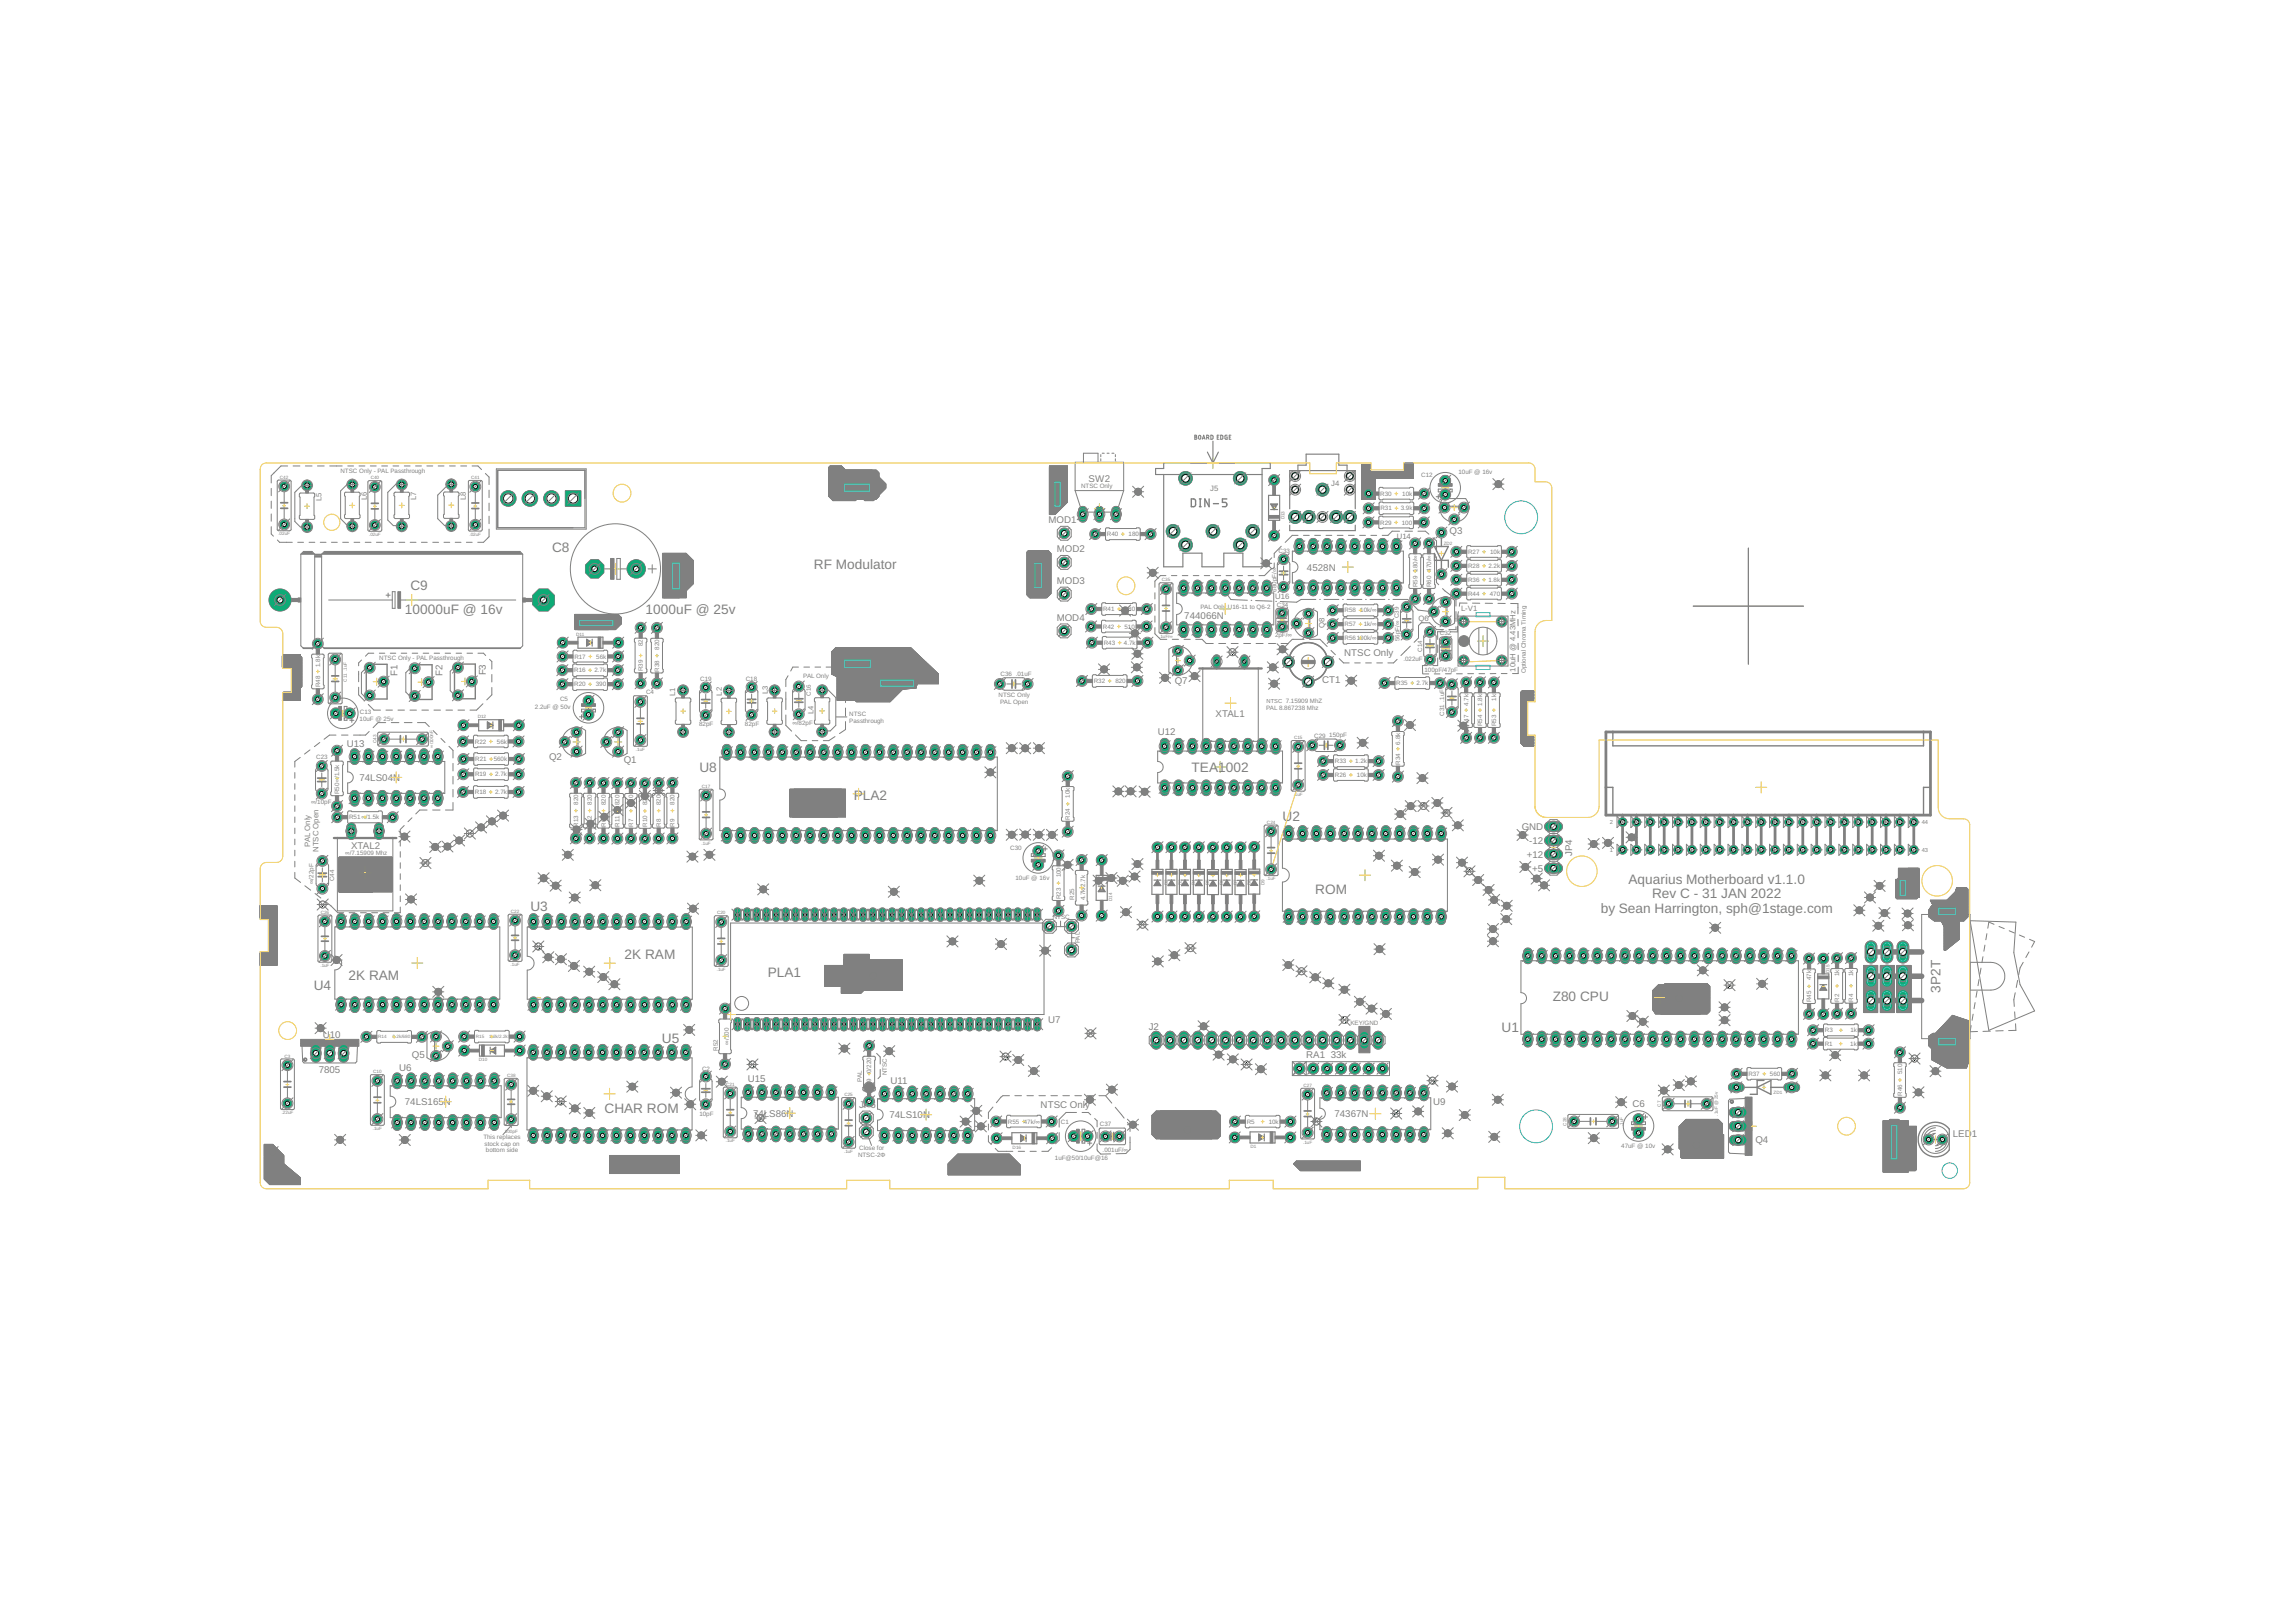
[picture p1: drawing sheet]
<svg xmlns="http://www.w3.org/2000/svg" width="420mm" height="297mm" viewBox="0 0 420 297" stroke-linecap="round" stroke-linejoin="round" font-family="sans-serif">
<defs><g id="words">
<g font-size="2.5" fill="#808080">
<text x="101.1" y="101.1">C8</text>
<text x="75.1" y="107.9">C9</text>
<text x="149" y="104.2">RF Modulator</text>
<text x="74.1" y="112.3">10000uF @ 16v</text>
<text x="118.2" y="112.4">1000uF @ 25v</text>
<text x="128.1" y="141.3">U8</text>
<text x="218.1" y="141.3">TEA1002</text>
<text x="156.3" y="146.3">PLA2</text>
<text x="234.8" y="150.3">U2</text>
<text x="298.1" y="161.7">Aquarius Motherboard v1.1.0</text>
<text x="97.1" y="166.7">U3</text>
<text x="240.8" y="163.6">ROM</text>
<text x="293.1" y="167">by Sean Harrington, sph@1stage.com</text>
<text x="302.5" y="164.4">Rev C - 31 JAN 2022</text>
<text x="63.8" y="179.4">2K RAM</text>
<text x="114.3" y="175.5">2K RAM</text>
<text x="140.6" y="178.8">PLA1</text>
<text x="57.5" y="181.2">U4</text>
<text x="284.3" y="183.2">Z80 CPU</text>
<text x="355.2" y="181.7" transform="rotate(-90 355.2 181.7)">3P2T</text>
<text x="121.2" y="190.8">U5</text>
<text x="274.9" y="188.9">U1</text>
<text x="110.7" y="203.7">CHAR ROM</text>
</g>
<g font-size="1.8" fill="#808080">
<text x="199.3" y="88.2">SW2</text>
<text x="104" y="91.9">J3</text>
<text x="192" y="95.8">MOD1</text>
<text x="193.5" y="101.1">MOD2</text>
<text x="265.4" y="97.7">Q3</text>
<text x="193.5" y="106.9">MOD3</text>
<text x="239.3" y="104.4">4528N</text>
<text x="193.5" y="113.6">MOD4</text>
<text x="216.8" y="113.3">744066N</text>
<text x="72.8" y="123.7" transform="rotate(-90 72.8 123.7)">F1</text>
<text x="81" y="123.7" transform="rotate(-90 81 123.7)">F2</text>
<text x="88.9" y="123.6" transform="rotate(-90 88.9 123.6)">F3</text>
<text x="215.1" y="125.2">Q7</text>
<text x="242.1" y="125.1">CT1</text>
<text x="246.1" y="120">NTSC Only</text>
<text x="222.6" y="131.2">XTAL1</text>
<text x="63.5" y="136.7">U13</text>
<text x="211.9" y="134.5">U12</text>
<text x="65.8" y="142.9">74LS04N</text>
<text x="100.5" y="139">Q2</text>
<text x="114.2" y="139.7">Q1</text>
<text x="64.3" y="155.4">XTAL2</text>
<text x="278.6" y="151.9">GND</text>
<text x="280" y="154.5">-12</text>
<text x="279.5" y="157">+12</text>
<text x="280.5" y="159.5">+5</text>
<text x="287.8" y="156.7" transform="rotate(-90 287.8 156.7)">JP4</text>
<text x="59.1" y="189.9">U10</text>
<text x="191.9" y="187.2">U7</text>
<text x="210.3" y="188.5">J2</text>
<text x="57.2" y="193.4">1</text>
<text x="58.3" y="196.3">7805</text>
<text x="59.7" y="193.4">2</text>
<text x="62.3" y="193.4">3</text>
<text x="73.1" y="196.1">U6</text>
<text x="75.4" y="193.7">Q5</text>
<text x="239.1" y="193.7">RA1</text>
<text x="243.6" y="193.7">33k</text>
<text x="74.1" y="202.3">74LS165N</text>
<text x="136.9" y="198.1">U15</text>
<text x="157.3" y="202.8">JP6</text>
<text x="163" y="198.4">U11</text>
<text x="190.5" y="202.7">NTSC Only</text>
<text x="262.4" y="202.2">U9</text>
<text x="298.8" y="202.7">C6</text>
<text x="137.9" y="204.4">74LS86N</text>
<text x="162.8" y="204.6">74LS10N</text>
<text x="244.3" y="204.5">74367N</text>
<text x="321.4" y="209.3">Q4</text>
<text x="357.5" y="208">LED</text>
<text x="361" y="208">1</text>
</g>
<g font-size="1.4" fill="#808080">
<text x="221.5" y="89.8">J5</text>
<text x="243.7" y="88.9">J4</text>
<text x="58.8" y="91.7" transform="rotate(-90 58.8 91.7)">L5</text>
<text x="67.1" y="91.5" transform="rotate(-90 67.1 91.5)">L6</text>
<text x="76.2" y="91.5" transform="rotate(-90 76.2 91.5)">L7</text>
<text x="85.3" y="91.5" transform="rotate(-90 85.3 91.5)">L8</text>
<text x="255.7" y="98.6">U14</text>
<text x="233.5" y="109.6">U16</text>
<text x="259.7" y="113.6">Q6</text>
<text x="267.5" y="111.8">L-V1</text>
<text x="242.5" y="114.9" transform="rotate(-90 242.5 114.9)">Q8</text>
<text x="277.5" y="122.9" transform="rotate(-90 277.5 122.9)">10uH @ 4.43MHz</text>
<text x="123.6" y="127.4" transform="rotate(-90 123.6 127.4)">L1</text>
<text x="132.2" y="127.3" transform="rotate(-90 132.2 127.3)">L2</text>
<text x="140.6" y="127.1" transform="rotate(-90 140.6 127.1)">L3</text>
<text x="148.9" y="130.7" transform="rotate(-90 148.9 130.7)">L4</text>
<text x="56.8" y="155" transform="rotate(-90 56.8 155)">PAL Only</text>
<text x="58.3" y="155.9" transform="rotate(-90 58.3 155.9)">NTSC Open</text>
</g>
<g font-size="1.1" fill="#808080">
<text x="62.3" y="86.5">NTSC Only - PAL Passthrough</text>
<text x="197.9" y="89.3">NTSC Only</text>
<text x="260.2" y="87.3">C12</text>
<text x="267" y="86.8">10uF @ 16v</text>
<text x="252.7" y="90.7">R30</text>
<text x="252.7" y="93.4">R31</text>
<text x="256.4" y="93.4">3.9k</text>
<text x="256.7" y="90.7">10k</text>
<text x="202.6" y="98.1">R40</text>
<text x="206.6" y="98.1">180</text>
<text x="234.1" y="101.3">C33</text>
<text x="252.7" y="96">R29</text>
<text x="256.6" y="96">100</text>
<text x="268.8" y="101.4">R27</text>
<text x="272.8" y="101.4">10k</text>
<text x="259.5" y="107.4" transform="rotate(-90 259.5 107.4)">R59</text>
<text x="259.5" y="104.6" transform="rotate(-90 259.5 104.6)">180/∞</text>
<text x="262" y="107.4" transform="rotate(-90 262 107.4)">R60</text>
<text x="262" y="104.6" transform="rotate(-90 262 104.6)">470/∞</text>
<text x="268.8" y="104">R28</text>
<text x="268.8" y="106.5">R36</text>
<text x="272.5" y="104">2.2k</text>
<text x="272.5" y="106.5">1.8k</text>
<text x="202" y="111.9">R41</text>
<text x="205.9" y="111.9">680</text>
<text x="219.8" y="111.4">PAL Only</text>
<text x="224.8" y="111.4">U16-11 to Q6-2</text>
<text x="233.7" y="108.3" transform="rotate(-90 233.7 108.3)">680pF/∞</text>
<text x="233.8" y="111.1">C34</text>
<text x="246.2" y="112.1">R58</text>
<text x="249" y="112.1">10k/∞</text>
<text x="268.8" y="109">R44</text>
<text x="272.7" y="109">470</text>
<text x="117.7" y="118.3" transform="rotate(-90 117.7 118.3)">82</text>
<text x="120.7" y="118.9" transform="rotate(-90 120.7 118.9)">820</text>
<text x="201.9" y="115.1">R42</text>
<text x="202.1" y="118">R43</text>
<text x="205.8" y="118">4.7k</text>
<text x="205.9" y="115.1">510</text>
<text x="233.4" y="116.6">2pF/∞</text>
<text x="246.2" y="114.6">R57</text>
<text x="246.2" y="117.2">R56100k/∞</text>
<text x="249.7" y="114.6">1k/∞</text>
<text x="256.2" y="117.3" transform="rotate(-90 256.2 117.3)">56pF/∞ C39</text>
<text x="260.4" y="119.3" transform="rotate(-90 260.4 119.3)">C14</text>
<text x="263.6" y="116.3">C32</text>
<text x="58.6" y="125.8" transform="rotate(-90 58.6 125.8)">R48</text>
<text x="58.6" y="122.1" transform="rotate(-90 58.6 122.1)">1.8k</text>
<text x="69.4" y="120.8">NTSC Only - PAL Passthrough</text>
<text x="105.1" y="123.1">R16</text>
<text x="105.1" y="125.6">R20</text>
<text x="105.1" y="120.5">R17</text>
<text x="108.8" y="123.1">2.7k</text>
<text x="109.1" y="125.6">390</text>
<text x="109.2" y="120.5">56k</text>
<text x="117.7" y="122.9" transform="rotate(-90 117.7 122.9)">R39</text>
<text x="120.7" y="122.9" transform="rotate(-90 120.7 122.9)">R38</text>
<text x="128.2" y="124.7">C19</text>
<text x="136.5" y="124.6">C18</text>
<text x="147.1" y="124">PAL Only</text>
<text x="183.2" y="123.8">C36 .01uF</text>
<text x="200.2" y="125">R32</text>
<text x="204.2" y="125">820</text>
<text x="255.6" y="125.4">R35</text>
<text x="256.9" y="120.9">.022uF</text>
<text x="259.3" y="125.4">2.7k</text>
<text x="260.8" y="123">100pF/47pF</text>
<text x="279.3" y="123.2" transform="rotate(-90 279.3 123.2)">Optional Chroma Timing</text>
<text x="65.8" y="131.9">10uF @ 25v</text>
<text x="65.9" y="130.7">C13</text>
<text x="97.9" y="129.7">2.2uF @ 50v</text>
<text x="102.5" y="128.4">C5</text>
<text x="118.3" y="127.1">C4</text>
<text x="148.4" y="127.4" transform="rotate(-90 148.4 127.4)">C16</text>
<text x="155.5" y="131.1">NTSC</text>
<text x="182.8" y="127.6">NTSC Only</text>
<text x="183.1" y="128.9">PAL Open</text>
<text x="231.8" y="129.9">PAL 8.867238 Mhz</text>
<text x="231.9" y="128.6">NTSC 7.15909 MhZ</text>
<text x="264.4" y="131" transform="rotate(-90 264.4 131)">C31 .1uF</text>
<text x="268.8" y="129.2" transform="rotate(-90 268.8 129.2)">4.7k</text>
<text x="271.4" y="129.2" transform="rotate(-90 271.4 129.2)">1.8k</text>
<text x="273.9" y="128.2" transform="rotate(-90 273.9 128.2)">1k</text>
<text x="86.9" y="136.1">R22</text>
<text x="91" y="136.1">56k</text>
<text x="128" y="132.9">82pF</text>
<text x="136.4" y="132.8">82pF</text>
<text x="145.1" y="132.7">∞/82pF</text>
<text x="155.5" y="132.3">Passthrough</text>
<text x="240.6" y="135">C29</text>
<text x="243.4" y="135">150pF</text>
<text x="256.3" y="136.3" transform="rotate(-90 256.3 136.3)">6.8k</text>
<text x="268.8" y="132.9" transform="rotate(-90 268.8 132.9)">R47</text>
<text x="271.4" y="132.9" transform="rotate(-90 271.4 132.9)">R54</text>
<text x="273.9" y="132.9" transform="rotate(-90 273.9 132.9)">R53</text>
<text x="57.9" y="138.9">C23</text>
<text x="87" y="142.1">R19</text>
<text x="87" y="139.3">R21</text>
<text x="90.4" y="139.3">560k</text>
<text x="90.7" y="142.1">2.7k</text>
<text x="244.4" y="139.7">R33</text>
<text x="244.4" y="142.2">R26</text>
<text x="248.1" y="139.7">1.2k</text>
<text x="248.4" y="142.2">10k</text>
<text x="256.3" y="140" transform="rotate(-90 256.3 140)">R34</text>
<text x="56.9" y="147.2">∞/10pF</text>
<text x="62.1" y="145.4" transform="rotate(-90 62.1 145.4)">R50∞/1.5k</text>
<text x="63.9" y="150">R51∞/1.5k</text>
<text x="86.9" y="145.4">R18</text>
<text x="90.6" y="145.4">2.7k</text>
<text x="105.8" y="147.3" transform="rotate(-90 105.8 147.3)">820</text>
<text x="108.3" y="147.3" transform="rotate(-90 108.3 147.3)">820</text>
<text x="110.9" y="147.3" transform="rotate(-90 110.9 147.3)">820</text>
<text x="113.4" y="147.4" transform="rotate(-90 113.4 147.4)">820</text>
<text x="115.9" y="147.4" transform="rotate(-90 115.9 147.4)">8</text>
<text x="115.9" y="146.7" transform="rotate(-90 115.9 146.7)">20</text>
<text x="118.5" y="147.4" transform="rotate(-90 118.5 147.4)">820</text>
<text x="121" y="147.3" transform="rotate(-90 121 147.3)">820</text>
<text x="123.5" y="147.3" transform="rotate(-90 123.5 147.3)">820</text>
<text x="195.9" y="146" transform="rotate(-90 195.9 146)">10k</text>
<text x="105.8" y="151.3" transform="rotate(-90 105.8 151.3)">R13</text>
<text x="108.3" y="151.3" transform="rotate(-90 108.3 151.3)">R</text>
<text x="108.3" y="150.4" transform="rotate(-90 108.3 150.4)">12</text>
<text x="110.9" y="151.3" transform="rotate(-90 110.9 151.3)">R6</text>
<text x="113.4" y="151.3" transform="rotate(-90 113.4 151.3)">R11</text>
<text x="115.9" y="151.3" transform="rotate(-90 115.9 151.3)">R7</text>
<text x="118.5" y="151.3" transform="rotate(-90 118.5 151.3)">R10</text>
<text x="121" y="151.3" transform="rotate(-90 121 151.3)">R8</text>
<text x="123.5" y="151.3" transform="rotate(-90 123.5 151.3)">R9</text>
<text x="185" y="155.6">C30</text>
<text x="195.9" y="150.1" transform="rotate(-90 195.9 150.1)">R24</text>
<text x="294.7" y="155.9">1</text>
<text x="294.7" y="150.8">2</text>
<text x="351.8" y="150.8">44</text>
<text x="351.8" y="155.9">43</text>
<text x="57.4" y="161.8" transform="rotate(-90 57.4 161.8)">∞/22pF</text>
<text x="61.2" y="161.3" transform="rotate(-90 61.2 161.3)">C44</text>
<text x="63.2" y="156.6">∞/7.15909 Mhz</text>
<text x="185.9" y="161.1">10uF @ 16v</text>
<text x="194.2" y="160.6" transform="rotate(-90 194.2 160.6)">100</text>
<text x="194.2" y="164.6" transform="rotate(-90 194.2 164.6)">R23</text>
<text x="196.6" y="164.6" transform="rotate(-90 196.6 164.6)">R25</text>
<text x="198.7" y="164.8" transform="rotate(-90 198.7 164.8)">4.7k/2.7k</text>
<text x="192.7" y="168.2">NTSC</text>
<text x="197.7" y="172.6" transform="rotate(-90 197.7 172.6)">PAL</text>
<text x="331.6" y="179.4" transform="rotate(-90 331.6 179.4)">47k</text>
<text x="336.7" y="178.7" transform="rotate(-90 336.7 178.7)">1k</text>
<text x="339.3" y="178.7" transform="rotate(-90 339.3 178.7)">1k</text>
<text x="331.6" y="183.4" transform="rotate(-90 331.6 183.4)">R45</text>
<text x="336.7" y="183.4" transform="rotate(-90 336.7 183.4)">R2</text>
<text x="339.3" y="183.3" transform="rotate(-90 339.3 183.3)">R4</text>
<text x="133.5" y="191.2" transform="rotate(-90 133.5 191.2)">∞/100</text>
<text x="247.2" y="187.5">KEY/GND</text>
<text x="334.1" y="191.4">R1</text>
<text x="334.1" y="189">R3</text>
<text x="338.7" y="191.4">1k</text>
<text x="338.8" y="189">1k</text>
<text x="128.5" y="196">C2</text>
<text x="131.4" y="192.3" transform="rotate(-90 131.4 192.3)">R52</text>
<text x="159.5" y="196.4" transform="rotate(-90 159.5 196.4)">0/220</text>
<text x="162.3" y="196.7" transform="rotate(-90 162.3 196.7)">NTSC</text>
<text x="320.1" y="196.9">R37</text>
<text x="324" y="196.9">560</text>
<text x="348.2" y="196.6" transform="rotate(-90 348.2 196.6)">510</text>
<text x="157.8" y="198" transform="rotate(-90 157.8 198)">PAL</text>
<text x="159.5" y="199.4" transform="rotate(-90 159.5 199.4)">R49</text>
<text x="348.2" y="200.6" transform="rotate(-90 348.2 200.6)">R46</text>
<text x="88.5" y="208.4">This replaces</text>
<text x="88.7" y="209.7">stock cap on</text>
<text x="128" y="204.2">10pF</text>
<text x="184.5" y="205.7">R55</text>
<text x="187.4" y="205.7">47k/∞</text>
<text x="194.2" y="205.7">C1</text>
<text x="201.4" y="206.1">C37</text>
<text x="228.2" y="205.7">R5</text>
<text x="232.3" y="205.7">10k</text>
<text x="89" y="210.9">bottom side</text>
<text x="157.1" y="211.7">NTSC-2Φ</text>
<text x="157.3" y="210.5">Close for</text>
<text x="193.1" y="212.2">1uF@50/10uF@16</text>
<text x="201.9" y="210.8">.001uF/∞</text>
<text x="296.8" y="210.2">47uF @ 10v</text>
</g>
<g font-size=".8" fill="#808080">
<text x="51.3" y="87.6">C42</text>
<text x="67.9" y="87.7">C40</text>
<text x="86.3" y="87.7">C41</text>
<text x="235.2" y="95.1" transform="rotate(-90 235.2 95.1)">D13</text>
<text x="51" y="98">.02uF</text>
<text x="67.6" y="98.1">.02uF</text>
<text x="86" y="98.1">.02uF</text>
<text x="264.3" y="99.7">ZD2</text>
<text x="212.7" y="106.4">C35</text>
<text x="105.5" y="116.4">D11</text>
<text x="212.2" y="116.8">.1uF/∞</text>
<text x="63.5" y="124.7" transform="rotate(-90 63.5 124.7)">C11 .1uF</text>
<text x="87.5" y="131.5">D12</text>
<text x="68.9" y="136" transform="rotate(-90 68.9 136)">C43</text>
<text x="79.3" y="136.9" transform="rotate(-90 79.3 136.9)">∞/100nF</text>
<text x="116.4" y="137.5">.1uF</text>
<text x="236.9" y="135.3">C15</text>
<text x="128.5" y="144.2">C17</text>
<text x="236.8" y="145.7">.1uF</text>
<text x="128.4" y="154.6">.1uF</text>
<text x="232" y="150.7">C24</text>
<text x="231.5" y="162" transform="rotate(-90 231.5 162)">D9</text>
<text x="231.9" y="161.1">.1uF</text>
<text x="58.7" y="167.2">C26</text>
<text x="93.5" y="167.1">C22</text>
<text x="131.3" y="167.3">C20</text>
<text x="203.6" y="164.9" transform="rotate(-90 203.6 164.9)">D14</text>
<text x="213.8" y="162" transform="rotate(-90 213.8 162)">D2</text>
<text x="216.3" y="162" transform="rotate(-90 216.3 162)">D3</text>
<text x="218.8" y="162" transform="rotate(-90 218.8 162)">D4</text>
<text x="221.4" y="162" transform="rotate(-90 221.4 162)">D5</text>
<text x="223.9" y="162" transform="rotate(-90 223.9 162)">D6</text>
<text x="226.5" y="162" transform="rotate(-90 226.5 162)">D7</text>
<text x="229" y="162" transform="rotate(-90 229 162)">D8</text>
<text x="58.7" y="177">.1uF</text>
<text x="93.5" y="176.8">.1uF</text>
<text x="131.2" y="177.7">.1uF</text>
<text x="334.9" y="178.1" transform="rotate(-90 334.9 178.1)">D15</text>
<text x="69.2" y="190.1">R14</text>
<text x="71.9" y="190.1">2.2k/680</text>
<text x="87.1" y="190">R15</text>
<text x="89.6" y="190">1.2k/2.2k</text>
<text x="52.1" y="193.6">C3</text>
<text x="68.3" y="196.4">C10</text>
<text x="87.7" y="194.1">D10</text>
<text x="92.9" y="197.2">C38</text>
<text x="51.6" y="203.9">.22uF</text>
<text x="132.9" y="198.7">C21</text>
<text x="154.6" y="200.6">C25</text>
<text x="238.6" y="198.9">C27</text>
<text x="304.1" y="202.5" transform="rotate(-90 304.1 202.5)">C7</text>
<text x="324.7" y="200.3">ZD1</text>
<text x="68.3" y="206.8">.1uF</text>
<text x="92.4" y="207.4">100pF</text>
<text x="132.9" y="209.1">.1uF</text>
<text x="238.6" y="209.3">.1uF</text>
<text x="286.8" y="206" transform="rotate(-90 286.8 206)">C28</text>
<text x="297.2" y="206.1" transform="rotate(-90 297.2 206.1)">.1uF</text>
<text x="314.5" y="204.2" transform="rotate(-90 314.5 204.2)">.1uF @ 25v</text>
<text x="154.5" y="211">.1uF</text>
<text x="185.4" y="210.2">D16</text>
<text x="228.9" y="210.1">D1</text>
</g>
</g></defs>
<path d="M238.7 121.2h1.6M239.5 120.3v1.7" fill="none" stroke="#afd134" stroke-width=".18"/>
<g fill="none" stroke="#808080" stroke-width=".25">
<path d="M236.1 122.2a3.6 3.6 0 0 0 2.4 2.4M236.1 120.1a3.6 3.6 0 0 1 3.4-2.5 3.6 3.6 0 0 1 3.4 2.5M242.9 122.2a3.6 3.6 0 0 1-2.4 2.4"/>
<circle cx="239.5" cy="121.2" r="3.6"/>
</g>
<g fill="none" stroke="#808080" stroke-width=".18">
<path d="M152.3 87.5h8.6M152.3 90.8h8.6M152.3 90.7h8.6M152.3 90.6h8.6M152.3 90.5h8.6M152.3 90.4h8.6M152.3 90.3h8.6M152.3 90.2h8.6M152.3 90.1h8.6M152.3 90h8.6M152.3 89.9h8.6M152.3 89.8h8.6"/>
<path d="M152.3 89.7h8.6M152.3 89.6h8.6M152.3 89.5h8.6M152.3 89.4h8.6M152.3 89.3h8.6M152.3 89.2h8.6M152.3 89.1h8.6M152.3 89h8.6M152.3 88.9h8.6M152.3 88.8h8.6M152.3 88.7h8.6M152.3 88.6h8.6"/>
<path d="M152.3 88.5h8.6M152.3 88.4h8.6M152.3 88.3h8.6M152.3 88.2h8.6M152.3 88.1h8.6M152.3 88h8.6M152.3 87.9h8.6M152.3 87.8h8.6M152.3 87.7h8.6M152.3 87.6h8.6M152.3 87.4h8.6M152.3 87.3h8.6"/>
<path d="M152.3 87.2h8.6M152.3 87.1h8.6M152.3 87h8.6M152.3 86.9h8.6M152.3 86.8h8.6M152.3 86.8v4.1M152.3 90.9l.5 .5M152.3 90.9h8.6M152.3 90.9h8.5M152.3 86.7h8.6M152.4 91h8.4M152.4 86.7h8.5"/>
<path d="M152.4 91h8.3M152.5 91.1h8.2M152.5 86.6h8.4M152.5 91.1h8.1M152.6 91.2h8M152.6 86.6h8.3M152.6 91.2h7.9M152.7 91.2h7.8M152.7 86.5h8.2M152.7 91.3h7.8M152.7 86.5h8.1M152.7 91.3h7.7"/>
<path d="M152.8 86.4h8M152.8 86.4h7.9M152.9 86.3h7.8M153 86.2h7.6M153.1 86.2h7.4M153.1 86.1h7.4M153.2 86.1h7.3M153.2 86.1h7.2M153.3 86l-1 .8M160.4 86l.5 .6M160.9 90.9l-.5 .5M160.9 86.6v4.3"/>
<path d="M192.1 86.3h3.3M192.1 91.3h3.3M192.1 87.5h3.3M192.1 91.2h3.3M192.1 91.1h3.3M192.1 91h3.3M192.1 90.9h3.3M192.1 90.8h3.3M192.1 90.7h3.3M192.1 90.6h3.3M192.1 90.5h3.3M192.1 90.4h3.3"/>
<path d="M192.1 90.3h3.3M192.1 90.2h3.3M192.1 90.1h3.3M192.1 90h3.3M192.1 89.9h3.3M192.1 89.8h3.3M192.1 89.7h3.3M192.1 89.6h3.3M192.1 89.5h3.3M192.1 89.4h3.3M192.1 89.3h3.3M192.1 89.2h3.3"/>
<path d="M192.1 89.1h3.3M192.1 89h3.3M192.1 88.9h3.3M192.1 88.8h3.3M192.1 88.7h3.3M192.1 88.6h3.3M192.1 88.5h3.3M192.1 88.4h3.3M192.1 88.3h3.3M192.1 88.2h3.3M192.1 88.1h3.3M192.1 88h3.3"/>
<path d="M192.1 87.9h3.3M192.1 87.8h3.3M192.1 87.7h3.3M192.1 87.6h3.3M192.1 87.4h3.3M192.1 87.3h3.3M192.1 87.2h3.3M192.1 87.1h3.3M192.1 87h3.3M192.1 86.9h3.3M192.1 86.8h3.3M192.1 86.7h3.3"/>
<path d="M192.1 86.6h3.3M192.1 86.5h3.3M192.1 86.4h3.3M192.1 86.2h3.3M192.1 86.1h3.3M192.1 86h3.3M192.1 85.9h3.3M192.1 85.8h3.3M192.1 85.7h3.3M192.1 85.6h3.3M192.1 85.5h3.3v6.1l-2.5 2.6h-.8zM192.1 91.6h3.3"/>
<path d="M192.1 91.5h3.3M192.1 91.4h3.3M192.9 94.1h-.8M193 94.1h-.9M193 94l-.9 .1M193.1 94h-1M193.2 93.9h-1.1M193.3 93.8h-1.2M193.3 93.7h-1.2M193.4 93.7h-1.3M193.4 93.6l-1.3 .1M193.5 93.6h-1.4"/>
<path d="M193.5 93.5l-1.4 .1M193.6 93.5h-1.5M193.7 93.4h-1.6M193.8 93.3h-1.7M193.8 93.2h-1.7M193.9 93.2h-1.8M193.9 93.1l-1.8 .1M194 93.1h-1.9M194 93l-1.9 .1M194.1 93h-2M194.1 92.9l-2 .1M194.2 92.9h-2.1"/>
<path d="M194.2 92.8h-2.1M194.3 92.8h-2.2M194.4 92.7h-2.3M194.4 92.6h-2.3M194.5 92.6h-2.4M194.5 92.5l-2.4 .1M194.6 92.5h-2.5M194.6 92.4l-2.5 .1M194.7 92.4h-2.6M194.8 92.3h-2.7M194.9 92.2h-2.8M194.9 92.1h-2.8"/>
<path d="M195 92.1h-2.9M195 92l-2.9 .1M195.1 92h-3M195.1 91.9l-3 .1M195.2 91.9h-3.1M195.2 91.8l-3.1 .1M195.3 91.8h-3.2M195.3 91.7h-3.2M195.4 91.7h-3.3M195.4 91.6l-3.3 .1M249.3 86.3h9.4M249.3 91.3h2.5"/>
<path d="M249.3 91.2h2.5M249.3 91.1h2.5M249.3 91h2.5M249.3 90.9h2.5M249.3 90.8h2.5M249.3 90.7h2.5M249.3 90.6h2.5M249.3 90.5h2.5M249.3 90.4h2.5M249.3 90.3h2.5M249.3 90.2h2.5M249.3 90.1h2.5"/>
<path d="M249.3 90h2.5M249.3 89.9h2.5M249.3 89.8h2.5M249.3 89.7h2.5M249.3 89.6h2.5M249.3 89.5h2.5M249.3 89.4h2.5M249.3 89.3h2.5M249.3 89.2h2.5M249.3 89.1h2.5M249.3 89h2.5M249.3 88.9h2.5"/>
<path d="M249.3 88.8h2.5M249.3 88.7h2.5M249.3 88.6h2.5M249.3 88.5h2.5M249.3 88.4h2.5M249.3 88.3h2.5M249.3 88.2h2.5M249.3 88.1h2.5M249.3 88h2.5M249.3 87.9h2.5M249.3 87.8h2.5M249.3 87.7h2.5"/>
<path d="M249.3 87.6h2.5M249.3 87.5h9.4M249.3 87.4h9.4M249.3 87.3h9.4M249.3 87.2h9.4M249.3 87.1h9.4M249.3 87h9.4M249.3 86.9h9.4M249.3 86.8h9.4M249.3 86.7h9.4M249.3 86.6h9.4M249.3 86.5h9.4"/>
<path d="M249.3 86.4h9.4M249.3 86.2h1.5M249.3 86.1h1.5M249.3 86h1.5M249.3 85.9h1.5M249.3 85.8h1.5M249.3 85.7h1.5M249.3 85.6h1.5M249.3 85.5h1.5M249.3 85.4h1.5M249.3 85.3h1.5M249.3 85.2h1.5"/>
<path d="M249.3 85.1h1.5M250.8 86.3v-1.3h-1.5v6.4l2.5-.1v-3.7M257.2 86.3v-1.5h1.5v2.8h-9.4M257.2 85h1.5M257.2 86.2h1.5M257.2 86.1h1.5M257.2 86h1.5M257.2 85.9h1.5M257.2 85.8h1.5M257.2 85.7h1.5M257.2 85.6h1.5M257.2 85.5h1.5"/>
<path d="M257.2 85.4h1.5M257.2 85.3h1.5M257.2 85.2h1.5M257.2 85.1h1.5M257.2 84.9h1.5M257.2 84.8h1.5M51.9 120h3.1M51.9 119.9h3.1M105.3 114.2h8.4M105.3 114.1h8.4M105.3 114h8.4M105.3 113.9h8.4"/>
<path d="M105.3 113.8h8.4M105.3 113.7h8.4M105.3 113.6h8.4M105.3 113.5h8.4M105.3 113.4h8.4M105.3 113.3h8.4M105.3 113.2h8.4M105.3 113.1h8.4M105.3 113h8.4M105.3 112.9l8.4 .1M105.3 112.9h8.3M105.3 112.9h8.2"/>
<path d="M105.3 112.8h8.2M105.3 112.8h8.1M105.3 112.7h8M105.3 112.7h7.9M105.3 112.6h7.9M105.3 112.6h7.8M105.3 112.5l7.8 .1M105.3 112.5h7.7M111.4 115.2h-6.1M111.5 115.1l-6.2 .1M111.6 115.1h-6.3M111.7 115l-6.4 .1"/>
<path d="M111.7 115h-6.4M111.8 115h-6.5M111.8 114.9h-6.5M111.9 114.9h-6.6M111.9 114.8l-6.6 .1M112 114.8h-6.7M112.1 114.7h-6.8M112.2 114.6l-6.9 .1M112.2 114.6h-6.9M112.3 114.6h-7M112.4 114.5h-7.1M112.6 114.4l-7.3 .1"/>
<path d="M112.8 114.4h-7.5M113 114.4h-7.7M113.2 114.3h-7.9M113.4 114.3h-8.1M113.6 114.2l-8.3 .1M113.7 113l-.8-.5h-7.6v2.7h6.1l1-.7 1.3-.3M113.7 113v1.2M121.3 101.3h4.3v8.1h-4.3zM121.3 109.3h4.3M121.3 109.2h4.3M121.3 109.1h4.3M121.3 109h4.3"/>
<path d="M121.3 108.9h4.3M121.3 108.8h4.3M121.3 108.7h4.3M121.3 108.6h4.3M121.3 108.5h4.3M121.3 108.4h4.3M121.3 108.3h4.3M121.3 108.2h4.3M121.3 108.1h4.3M121.3 108h4.3M121.3 107.9h4.3M121.3 107.8h4.3"/>
<path d="M121.3 107.7h4.3M121.3 107.6h4.3M121.3 107.5h4.3M121.3 107.4h4.3M121.3 107.3h4.3M121.3 107.2h4.3M121.3 107.1h4.3M121.3 107h4.3M121.3 106.9h4.3M121.3 106.8h4.3M121.3 106.7h4.3M121.3 106.6h4.3"/>
<path d="M121.3 106.5h4.3M121.3 106.4h4.3M121.3 106.3h4.3M121.3 106.2h4.3M121.3 106.1h4.3M121.3 106h4.3M121.3 105.9h4.3M121.3 105.8h4.3M121.3 105.7h4.3M121.3 105.6h4.3M121.3 105.5h4.3M121.3 105.4h4.3"/>
<path d="M121.3 105.3h4.3M121.3 105.2h4.3M121.3 105.1h4.3M121.3 105h4.3M121.3 104.9h4.3M121.3 104.8h4.3M121.3 104.7h4.3M121.3 104.6h4.3M121.3 104.5h4.3M121.3 104.4h4.3M121.3 104.3h4.3M121.3 104.2h4.3"/>
<path d="M121.3 104.1h4.3M121.3 104h4.3M121.3 103.9h4.3M121.3 103.8h4.3M121.3 103.7h4.3M121.3 103.6h4.3M121.3 103.5h4.3M121.3 103.4h4.3M121.3 103.3h4.3M121.3 103.2h4.3M121.3 103.1h4.3M121.3 103h4.3"/>
<path d="M121.3 102.9h4.3M121.3 102.8h4.3M121.3 102.7h4.3M121.3 102.6h4.3M121.3 102.5h4.3M121.3 102.4h4.3M121.3 102.3h4.3M121.3 102.2h4.3M121.3 102.1h4.3M121.3 102h4.3M121.3 101.9h4.3M121.3 101.8h4.3"/>
<path d="M121.3 101.7h4.3M121.3 101.6h4.3M121.3 101.5h4.3M121.3 101.4h4.3M121.3 101.3h4.3M152.3 119.3v4.1M152.3 120h16M152.3 120h15.9M152.3 119.9h15.9M152.3 119.9h15.8M152.3 119.8h15.8M152.3 119.8h15.7"/>
<path d="M152.3 119.7h15.7M152.3 119.7h15.6M152.3 119.6l15.6 .1M152.3 119.6h15.6M152.3 119.5l15.5 .1M152.3 119.5h15.4M152.3 119.4l15.4 .1M152.3 119.4h15.3M152.3 119.3h15.3M152.3 119.3h15.2M152.3 119.2h15.1M152.4 119.2h15"/>
<path d="M152.4 119.1h14.9M152.5 119.1h14.8M152.5 119h14.7M152.6 119h14.6M152.7 118.9h14.4M152.7 118.8h14.3M152.8 118.8h14.2M152.8 118.7h14.1M152.9 118.7h14M152.9 118.6h13.9M153 118.6h13.8M167 118.8l-.3-.3h-13.7l-.7 .8"/>
<path d="M167 118.8l4.8 4.6v1.7h-18.5M188.1 101v7.9M188.1 108.9l.5 .5M188.1 108.6h4M188.1 108.5h4M188.1 108.4h4M188.1 108.3h4M188.1 108.2h4M188.1 108.1h4M188.1 108h4M188.1 107.9h4M188.1 107.8h4"/>
<path d="M188.1 107.7h4M188.1 107.6h4M188.1 107.5h4M188.1 107.4h4M188.1 107.3h4M188.1 107.2h4M188.1 107.1h4M188.1 107h4M188.1 106.9h4M188.1 106.8h4M188.1 106.7h4M188.1 106.6h4"/>
<path d="M188.1 106.5h4M188.1 106.4h4M188.1 106.3h4M188.1 106.2h4M188.1 106.1h4M188.1 106h4M188.1 105.9h4M188.1 105.8h4M188.1 105.7h4M188.1 105.6h4M188.1 105.5h4M188.1 105.4h4"/>
<path d="M188.1 105.3h4M188.1 105.2h4M188.1 105.1h4M188.1 105h4M188.1 104.9h4M188.1 104.8h4M188.1 104.7h4M188.1 104.6h4M188.1 104.5h4M188.1 104.4h4M188.1 104.3h4M188.1 104.2h4"/>
<path d="M188.1 104.1h4M188.1 104h4M188.1 103.9h4M188.1 103.8h4M188.1 103.7h4M188.1 103.6h4M188.1 103.5h4M188.1 103.4h4M188.1 103.3h4M188.1 103.2h4M188.1 103.1h4M188.1 103h4"/>
<path d="M188.1 102.9h4M188.1 102.8h4M188.1 102.7h4M188.1 102.6h4M188.1 102.5h4M188.1 102.4h4M188.1 102.3h4M188.1 102.2h4M188.1 102.1h4M188.1 102h4M188.1 101.9h4M188.1 101.8h4"/>
<path d="M188.1 101.7h4M188.1 101.6h4M188.1 101.5h4M188.1 101.4h4M188.1 101.3h4M188.1 101.2h4M188.1 101.1h4M188.1 101h4M188.1 108.9h3.8M188.1 109h3.7M188.2 109h3.6M188.2 100.9h3.8"/>
<path d="M188.2 109.1h3.5M188.3 109.1h3.4M188.3 100.8h3.6M188.3 100.8l-.2 .2M188.3 109.2h3.3M188.4 109.2h3.2M188.4 109.2h3.1M188.4 109.3h3.1M188.5 109.3h3M188.5 109.4h2.9M191.9 100.8l.2 .2M191.9 108.9h-3.8"/>
<path d="M192 108.8l-3.9 .1M192 108.8h-3.9M192 108.7l-3.9 .1M192.1 108.7h-4M192.1 101v7.6M192.1 108.6l-.7 .8M192.1 108.6l-4 .1M51.9 128.1h3.1M51.9 128h3.1M51.9 127.9h3.1M51.9 127.8h3.1M51.9 127.7h3.1"/>
<path d="M51.9 127.6h3.1M51.9 127.5h3.1M51.9 127.4h3.1M51.9 127.3h3.1M51.9 127.2h3.1M51.9 127.1h3.1M51.9 127h3.1M51.9 122h3.1M51.9 121.9h3.1M51.9 121.8h3.1M51.9 121.7h3.1M51.9 121.6h3.1"/>
<path d="M51.9 121.5h3.1M51.9 121.4h3.1M51.9 121.3h3.1M51.9 121.2h3.1M51.9 121.1h3.1M51.9 121h3.1M51.9 120.9h3.1M51.9 120.8h3.1M51.9 120.7h3.1M51.9 120.6h3.1M51.9 120.5h3.1M51.9 120.4h3.1"/>
<path d="M51.9 120.3h3.1M51.9 120.2h3.1M51.9 120.1h3.1M53.5 126.4h1.5M53.5 126.9h1.5M53.5 126.8h1.5M53.5 126.7h1.5M53.5 126.6h1.5M53.5 126.5h1.5M53.5 125.9h1.5M53.5 125.1h1.5M53.5 126.3h1.5"/>
<path d="M53.5 126.2h1.5M53.5 126.1h1.5M53.5 126h1.5M53.5 125.8h1.5M53.5 125.7h1.5M53.5 125.6h1.5M53.5 125.5h1.5M53.5 125.4h1.5M53.5 125.3h1.5M53.5 125.2h1.5M53.5 125h1.5M53.5 124.9h1.5"/>
<path d="M53.5 124.8h1.5M53.5 124.7h1.5M53.5 124.6h1.5M53.5 124.5h1.5M53.5 124.4h1.5M53.5 124.3h1.5M53.5 124.2h1.5M53.5 124.1h1.5M53.5 124h1.5M53.5 123.9h1.5M53.5 123.8h1.5M53.5 123.7h1.5"/>
<path d="M53.5 123.6h1.5M53.5 123.5h1.5M53.5 123.4h1.5M53.5 123.3h1.5M53.5 123.2h1.5M53.5 123.1h1.5M53.5 123h1.5M53.5 122.9h1.5M53.5 122.8h1.5M53.5 122.7h1.5M53.5 122.6h1.5M53.5 122.5h1.5"/>
<path d="M53.5 122.4h1.5M53.5 122.3h1.5M53.5 122.2h1.5M53.5 122.1v4.8M55 122.1h-3.1v-2.3h3.1v8.4h-3.1v-1.3h3.1M152.3 123.4l1 .5v4.3h9.1l2.3-2.3M152.3 123.3l19.5 .1M152.3 123.3h19.4M152.3 123.2h19.4M152.3 123.1l19.3 .1M152.3 123.1h19.3M152.3 123.1h19.2"/>
<path d="M152.3 123h19.2M152.3 123h19.1M152.3 122.9l19.1 .1M152.3 122.9h19M152.3 122.8l19 .1M152.3 122.8h18.9M152.3 122.7l18.9 .1M152.3 122.7h18.8M152.3 122.6l18.8 .1M152.3 122.6h18.7M152.3 122.5h18.6M152.3 122.4h18.5"/>
<path d="M152.3 122.3h18.4M152.3 122.2l18.3 .1M152.3 122.2h18.3M152.3 122.2h18.2M152.3 122.1h18.2M152.3 122l18.1 .1M152.3 122h18.1M152.3 122h18M152.3 121.9h18M152.3 121.8l17.9 .1M152.3 121.8h17.8M152.3 121.7l17.8 .1"/>
<path d="M152.3 121.7h17.8M152.3 121.6l17.7 .1M152.3 121.6h17.7M152.3 121.6h17.6M152.3 121.5h17.6M152.3 121.5h17.5M152.3 121.4h17.5M152.3 121.4h17.4M152.3 121.3h17.4M152.3 121.3h17.3M152.3 121.2l17.3 .1M152.3 121.2h17.2"/>
<path d="M152.3 121.1l17.2 .1M152.3 121.1h17.1M152.3 121h17M152.3 120.9l17 .1M152.3 120.9h16.9M152.3 120.8h16.8M152.3 120.7l16.8 .1M152.3 120.7h16.7M152.3 120.6h16.6M152.3 120.5l16.5 .1M152.3 120.5h16.5M152.3 120.4h16.4"/>
<path d="M152.3 120.3h16.3M152.3 120.2h16.2M152.3 120.1l16.1 .1M152.3 120.1h16.1M152.3 120l16 .1M152.3 123.4h19.5M152.4 123.4h19.4M152.4 123.5h19.4M152.5 123.5h19.3M152.7 123.6h19.1M152.8 123.7h19M152.9 123.7h18.9"/>
<path d="M153 123.7h18.8M153.1 123.8h18.7M153.2 123.8h18.6M153.3 125.8h14.3M153.3 125.6h14.4M153.3 125.4h14.5M153.3 125.3h14.6M153.3 125.1h18.5M153.3 125h18.5M153.3 124.9h18.5M153.3 124.8h18.5M153.3 124.7h18.5"/>
<path d="M153.3 124.6h18.5M153.3 124.5h18.5M153.3 124.4h18.5M153.3 124.3h18.5M153.3 124.2h18.5M153.3 124.1h18.5M153.3 124h18.5M153.3 123.9h18.5M162.5 128.1l-9.2 .1M162.5 128.1h-9.2M162.6 128.1h-9.3M162.6 128h-9.3"/>
<path d="M162.7 128h-9.4M162.7 127.9h-9.4M162.8 127.9h-9.5M162.8 127.8h-9.5M162.9 127.7l-9.6 .1M162.9 127.7h-9.6M163 127.6l-9.7 .1M163 127.6h-9.7M163.1 127.6h-9.8M163.1 127.5h-9.8M163.2 127.4l-9.9 .1M163.2 127.4h-9.9"/>
<path d="M163.3 127.4h-10M163.3 127.3h-10M163.4 127.2l-10.1 .1M163.4 127.2h-10.1M163.5 127.1h-10.2M163.6 127l-10.3 .1M163.6 127h-10.3M163.7 127h-10.4M163.7 126.9h-10.4M163.8 126.9h-10.5M163.8 126.8h-10.5M163.9 126.8h-10.6"/>
<path d="M163.9 126.7h-10.6M164 126.6l-10.7 .1M164 126.6h-10.7M164.1 126.5l-10.8 .1M164.1 126.5h-10.8M164.2 126.4l-10.9 .1M164.2 126.4h-10.9M164.3 126.4h-11M164.3 126.3h-11M164.4 126.3h-11.1M164.4 126.2h-11.1M164.5 126.1l-11.2 .1"/>
<path d="M164.5 126.1h-11.2M164.6 126l-11.3 .1M164.6 126h-11.3M164.7 125.9l-11.4 .1M167.5 125.9h-14.2M167.6 125.8h-14.3M167.6 125.7h-14.3M167.7 125.7h-14.4M167.7 125.6h-14.4M167.7 125.5l-14.4 .1M167.8 125.5h-14.5M167.9 125.4h-14.6"/>
<path d="M167.9 125.3l-14.6 .1M167.9 125.3h-14.6M168 125.2h-14.7M168 125.1l-.5 .8h-14.2M278.5 126.7l.2-.3h2.1v1.8h-2.3M278.5 126.7v9.4M278.5 134.8h2.3v1.8h-1.8l-.5-.5M278.5 136.1h2.3M278.5 136h2.3M278.5 135.9h2.3M278.5 135.8h2.3M278.5 135.7h2.3"/>
<path d="M278.5 135.6h2.3M278.5 135.5h2.3M278.5 135.4h2.3M278.5 135.3h2.3M278.5 135.2h2.3M278.5 135.1h2.3M278.5 135h2.3M278.5 134.9h2.3M278.5 134.8h2.3M278.5 134.7h1M278.5 134.6h1M278.5 134.5h1"/>
<path d="M278.5 134.4h1M278.5 134.3h1M278.5 134.2h1M278.5 134.1h1M278.5 134h1M278.5 133.9h1M278.5 133.8h1M278.5 133.7h1M278.5 133.6h1M278.5 133.5h1M278.5 133.4h1M278.5 133.3h1"/>
<path d="M278.5 133.2h1M278.5 133.1h1M278.5 133h1M278.5 132.9h1M278.5 132.8h1M278.5 132.7h1M278.5 132.6h1M278.5 132.5h1M278.5 132.4h1M278.5 132.3h1M278.5 132.2h1M278.5 132.1h1"/>
<path d="M278.5 132h1M278.5 131.9h1M278.5 131.8h1M278.5 131.7h1M278.5 131.6h1M278.5 131.5h1M278.5 131.4h1M278.5 131.3h1M278.5 131.2h1M278.5 131.1h1M278.5 131h1M278.5 130.9h1"/>
<path d="M278.5 130.8h1M278.5 130.7h1M278.5 130.6h1M278.5 130.5h1M278.5 130.4h1M278.5 130.3h1M278.5 130.2h1M278.5 130.1h1M278.5 130h1M278.5 129.9h1M278.5 129.8h1M278.5 129.7h1"/>
<path d="M278.5 129.6h1M278.5 129.5h1M278.5 129.4h1M278.5 129.3h1M278.5 129.2h1M278.5 129.1h1M278.5 129h1M278.5 128.9h1M278.5 128.8h1M278.5 128.7h1M278.5 128.6h1M278.5 128.5h1"/>
<path d="M278.5 128.1h2.3M278.5 128h2.3M278.5 127.9h2.3M278.5 127.8h2.3M278.5 127.7h2.3M278.5 127.6h2.3M278.5 127.5h2.3M278.5 127.4h2.3M278.5 127.3h2.3M278.5 127.2h2.3M278.5 127.1h2.3M278.5 127h2.3"/>
<path d="M278.5 126.9h2.3M278.5 126.8h2.3M278.5 126.7h2.3M278.5 126.6h2.3M278.6 136.1h2.2M278.6 126.6h2.2M278.6 136.2h2.2M278.6 126.5h2.2M278.7 136.2h2.1M278.7 126.5h2.1M278.7 136.3h2.1M278.8 136.3h2"/>
<path d="M278.8 136.4h2M278.9 136.5h1.9M279 136.5h1.8M279.5 128.4v6.4M279.5 128.4h-1M279.6 128.4h-1.1M279.6 128.3l-1.1 .1M279.7 128.3h-1.2M279.7 128.2h-1.2M279.8 128.2l-.3 .2M62.1 158.9h9.7M62.1 159.7h9.3"/>
<path d="M62.1 159.3h9.7M62.1 159.2h9.7M62.1 159.1h9.7M62.1 159h9.7M62.1 158.8h9.7M62.1 158.7h9.7M62.1 158.6h9.7M62.1 158.5h9.7M62.1 158.4h9.7M62.1 158.3h9.7M62.1 158.2h9.7M62.1 158.1h9.7"/>
<path d="M62.1 158h9.7M62.1 157.9h9.7M62.1 157.8h9.7M62.1 157.7h9.7M62.1 157.6h9.7M62.1 157.5h9.7M62.1 157.4h9.7M62.1 157.3h9.7M62.1 157.2h9.7M62.1 157.1h9.7M62.1 157h9.7M62.1 156.9h9.7"/>
<path d="M71.1 160h-9M71.2 160h-9.1M71.2 159.9h-9.1M71.3 159.9h-9.2M71.3 159.8h-9.2M71.4 159.8h-9.3M71.4 159.7h-9.3M71.5 159.6l-9.4 .1M71.5 159.6h-9.4M71.6 159.5l-9.5 .1M71.6 159.5h-9.5M71.6 159.4l-9.5 .1"/>
<path d="M71.7 159.4h-9.6M71.8 159.3v-2.4h-9.7v6.4l6.1-.1M71.8 159.3h-9.7M71.8 159.3l-3.7 4M144.6 145.2v3.8l.5 .5h8.2l1.5-1.2M144.6 148.2h10.2M144.6 148.1h10.2M144.6 148h10.2M144.6 147.9h10.2M144.6 147.8h10.2M144.6 147.7h10.2M144.6 147.7h10.1"/>
<path d="M144.6 147.6h10.1M144.6 147.5h10.1M144.6 147.4l10.1 .1M144.6 147.4h10.1M144.6 147.3h10.1M144.6 147.2h10.1M144.6 147.1h10.1M144.6 147h10.1M144.6 146.9h10.1M144.6 146.8h10.1M144.6 146.7h10.1M144.6 146.6h10.1"/>
<path d="M144.6 146.5h10.1M144.6 146.4h10.1M144.6 146.3l10.1 .1M144.6 146.3h10M144.6 146.2h10M144.6 146.1h10M144.6 146h10M144.6 145.9h10M144.6 145.8h10M144.6 145.7h10M144.6 145.6h10M144.6 145.5h10"/>
<path d="M144.6 145.4h10M144.6 145.3h10M144.6 145.2h10M144.7 149h9.2M144.7 145.2h9.9M144.7 149.1h9.1M144.7 145.1h9.9M144.8 149.1h8.9M144.8 145.1h9.8M144.8 145h9.8M144.8 149.2h8.8M144.9 145h9.6"/>
<path d="M144.9 149.2h8.7M144.9 149.3h8.6M144.9 144.9h9.6M145 149.3h8.5M145 144.9h9.5M145 149.4h8.5M145 144.8h9.4M145.1 149.4h8.3M145.1 144.8h9.3M145.1 144.7h9.2M145.1 149.5h8.2M145.2 144.6h9"/>
<path d="M145.3 144.5h8.9M145.3 144.5h8.8M145.4 144.5h8.7M145.4 144.4l-.8 .8M153.9 149h-9.3M154 148.9h-9.4M154 144.4l.5 .5M154.1 148.9h-9.5M154.1 148.8h-9.5M154.2 148.8h-9.6M154.2 148.7l-9.6 .1M154.3 148.7h-9.7"/>
<path d="M154.4 148.6h-9.8M154.4 148.5l-9.8 .1M154.5 148.5h-9.9M154.5 144.9l.3 3.4M154.6 148.4h-10M154.7 148.3l-10.1 .1M154.8 148.3h-10.2M347.6 160h3.8M347.6 159.9h3.8M347.6 159.8h3.8M347.6 159.7h3.8M347.6 159.6h3.8"/>
<path d="M347.6 159.5h3.8M347.6 159.4h3.8M347.6 159.3h3.8M347.6 159.2h3.8M347.6 159.1l3.7 .1M347.6 159.1h3.7M347.6 159l3.7 .1M347.6 159h3.6M347.6 158.9l3.6 .1M351.1 158.9l.3 .3M351.4 158.9h-3.8v5.4h3.8v-5.1M47.6 168h3.1"/>
<path d="M47.6 167.9h3.1M47.6 167.8h3.1M47.6 167.7h3.1M47.6 167.6h3.1M47.6 167.5h3.1M47.6 167.4h3.1M47.6 167.3h3.1M47.6 167.2h3.1M47.6 167.1h3.1M47.6 167h3.1M47.6 166.9h3.1M47.6 166.8h3.1"/>
<path d="M47.6 166.7h3.1M47.6 166.6h3.1M47.6 166.5h3.1M47.6 166.4h3.1M47.6 166.3h3.1M47.6 166.2h3.1M47.6 166.1h3.1M47.6 166h3.1M47.6 165.9h3.1M47.6 165.8h3.1M47.9 176.7h2.8M47.9 176.6h2.8"/>
<path d="M47.9 176.5h2.8M47.9 176.4h2.8M47.9 176.3h2.8M47.9 176.2h2.8M47.9 176.1h2.8M47.9 176h2.8M47.9 175.9h2.8M47.9 175.8h2.8M47.9 175.7h2.8M47.9 175.6h2.8M47.9 175.5h2.8M47.9 175.4h2.8"/>
<path d="M47.9 175.3h2.8M47.9 175.2h2.8M47.9 175.1h2.8M47.9 175h2.8M47.9 174.9h2.8M47.9 174.8h2.8M47.9 174.7h2.8M47.9 174.6h2.8M47.9 174.5h2.8M49.1 173.9h1.6M49.1 173.8h1.6M49.1 173.7h1.6"/>
<path d="M49.1 173.6h1.6M49.1 173.5h1.6M49.1 173.4h1.6M49.1 173.3h1.6M49.1 173.2h1.6M49.1 173.1h1.6M49.1 173h1.6M49.1 172.9h1.6M49.1 172.8h1.6M49.1 172.7h1.6M49.1 172.6h1.6M49.1 172.5h1.6"/>
<path d="M49.1 172.4h1.6M49.1 172.3h1.6M49.1 172.2h1.6M49.1 172.1h1.6M49.1 172h1.6M49.1 171.9h1.6M49.1 171.8h1.6M49.1 171.7h1.6M49.1 171.6h1.6M49.1 171.5h1.6M49.1 171.4h1.6M49.1 171.3h1.6"/>
<path d="M49.1 171.2h1.6M49.1 171.1h1.6M49.1 171h1.6M49.1 170.9h1.6M49.1 170.8h1.6M49.1 170.7h1.6M49.1 170.6h1.6M49.1 170.5h1.6M49.1 170.4h1.6M49.1 170.3h1.6M49.1 170.2h1.6M49.1 170.1h1.6"/>
<path d="M49.1 170h1.6M49.1 169.9h1.6M49.1 169.8h1.6M49.1 169.7h1.6M49.1 169.6h1.6M49.1 169.5h1.6M49.1 169.4h1.6M49.1 169.3h1.6M49.1 169.2h1.6M49.1 169.1h1.6M49.1 169h1.6M49.1 168.9h1.6"/>
<path d="M49.1 168.8h1.6M49.1 168.7h1.6M49.1 168.6h1.6M49.1 168.5h1.6M49.1 168.4h1.6M49.1 168.3h1.6M49.1 168.2h1.6M49.1 168.1h1.6M49.1 168.1v6.3M49.1 174.4h1.6M49.1 174.3h1.6M49.1 174.2h1.6"/>
<path d="M49.1 174.1h1.6M49.1 174h1.6M50.7 168l-3.1 .1v-2.3h3.1v10.9h-2.8v-2.3h2.8M62.1 162.8h6.5M62.1 162.2h7M62.1 161.7h7.4M62.1 161.2h7.9M68.2 163.2h-6.1M68.3 163.1h-6.2M68.4 163h-6.3M68.5 162.9h-6.4M68.5 162.8l-6.4 .1"/>
<path d="M68.6 162.8h-6.5M68.7 162.7h-6.6M68.7 162.6l-6.6 .1M68.7 162.6h-6.6M68.8 162.6h-6.7M68.8 162.5h-6.7M68.9 162.5h-6.8M68.9 162.4l-6.8 .1M69 162.4h-6.9M69 162.3h-6.9M69.1 162.2h-7M69.2 162.1l-7.1 .1"/>
<path d="M69.2 162.1h-7.1M69.3 162.1h-7.2M69.3 162h-7.2M69.4 161.9h-7.3M69.5 161.8l-7.4 .1M69.5 161.8h-7.4M69.6 161.7h-7.5M69.6 161.6l-7.5 .1M69.7 161.6h-7.6M69.7 161.5l-7.6 .1M69.8 161.5h-7.7M69.8 161.4h-7.7"/>
<path d="M69.9 161.4h-7.8M69.9 161.3l-7.8 .1M70 161.3h-7.9M70 161.2h-7.9M70.1 161.1l-8 .1M70.1 161.1h-8M70.2 161.1h-8.1M70.2 161h-8.1M70.3 161h-8.2M70.3 160.9h-8.2M70.4 160.8h-8.3M70.5 160.7l-8.4 .1"/>
<path d="M70.5 160.7h-8.4M70.5 160.6l-8.4 .1M70.6 160.6h-8.5M70.6 160.5l-8.5 .1M70.7 160.5h-8.6M70.7 160.4l-8.6 .1M70.8 160.4h-8.7M70.8 160.3h-8.7M70.9 160.3h-8.8M70.9 160.2l-8.8 .1M71 160.2h-8.9M71 160.1l-8.9 .1"/>
<path d="M71.1 160.1h-9M71.1 160l-9 .1M154.5 175.7h10.7v5.6h-10.7zM154.5 176.7h10.7M154.5 176.6h10.7M154.5 176.5h10.7M154.5 176.4h10.7M154.5 176.3h10.7M154.5 176.2h10.7M154.5 176.1h10.7M154.5 176h10.7M154.5 175.9h10.7"/>
<path d="M154.5 175.8h10.7M154.5 175.7h10.7M154.5 180h10.7M154.5 179.9h10.7M154.5 179.8h10.7M154.5 179.7h10.7M154.5 179.6h10.7M154.5 179.5h10.7M154.5 179.4h10.7M154.5 179.3h10.7M154.5 179.2h10.7M154.5 179.1h10.7"/>
<path d="M154.5 179h10.7M154.5 178.9h10.7M154.5 178.8h10.7M154.5 178.7h10.7M154.5 178.6h10.7M154.5 178.5h10.7M154.5 178.4h10.7M154.5 178.3h10.7M154.5 178.2h10.7M154.5 178.1h10.7M154.5 178h10.7M154.5 177.9h10.7"/>
<path d="M154.5 177.8h10.7M154.5 177.7h10.7M154.5 177.6h10.7M154.5 177.5h10.7M154.5 177.4h10.7M154.5 177.3h10.7M154.5 177.2h10.7M154.5 177.1h10.7M154.5 177h10.7M154.5 176.9h10.7M154.5 176.8h10.7M347.6 164.2h3.8"/>
<path d="M347.6 164.1h3.8M347.6 164h3.8M347.6 163.9h3.8M347.6 163.8h3.8M347.6 163.7h3.8M347.6 163.6h3.8M347.6 163.5h3.8M347.6 163.4h3.8M347.6 163.3h3.8M347.6 163.2h3.8M347.6 163.1h3.8M347.6 163h3.8"/>
<path d="M347.6 162.9h3.8M347.6 162.8h3.8M347.6 162.7h3.8M347.6 162.6h3.8M347.6 162.5h3.8M347.6 162.4h3.8M347.6 162.3h3.8M347.6 162.2h3.8M347.6 162.1h3.8M347.6 162h3.8M347.6 161.9h3.8M347.6 161.8h3.8"/>
<path d="M347.6 161.7h3.8M347.6 161.6h3.8M347.6 161.5h3.8M347.6 161.4h3.8M347.6 161.3h3.8M347.6 161.2h3.8M347.6 161.1h3.8M347.6 161h3.8M347.6 160.9h3.8M347.6 160.8h3.8M347.6 160.7h3.8M347.6 160.6h3.8"/>
<path d="M347.6 160.5h3.8M347.6 160.4h3.8M347.6 160.3h3.8M347.6 160.2h3.8M347.6 160.1h3.8M353.4 164.8h5.3M353.5 164.9h5.2M353.5 165h5.2M353.6 165.1h5.1M353.6 165.2h5.1M353.7 165.3h5M353.7 165.4h5"/>
<path d="M353.8 165.4h4.9M353.8 165.5h4.9M353.8 165.6h4.9M353.9 165.6h4.8M353.9 165.7h4.8M353.9 165.8h4.8M354 165.9h4.7M354.1 166h4.6M354.1 166.1h4.6M354.1 166.2h4.6M354.2 166.2h4.5M354.2 166.3h4.5"/>
<path d="M354.3 166.4h4.4M354.3 166.5h4.4M354.4 166.6h4.3M354.4 166.7h4.3M354.5 166.8h4.2M354.5 166.9h4.2M354.6 167h4.1M354.6 167.1h4.1M354.7 167.2h4M354.7 167.3h4M354.8 167.3h3.9M354.8 167.4h3.9"/>
<path d="M354.8 167.5h3.9M354.9 167.6h3.8M354.9 167.7h3.8M355 167.7h3.7M355 167.8h3.7M355 167.9h3.7M355.1 167.9h3.6M355.1 168h3.6M355.2 168.1h3.5M355.2 168.2h3.5M355.3 168.3h3.4M355.3 168.4h3.4"/>
<path d="M355.3 168.5h3.4M355.4 168.5h3.3M355.4 168.6h3.3M355.5 168.7h3.2M355.5 168.8h3.2M355.6 168.9h3.1M355.6 169h3.1M355.7 169.1h3M355.7 169.2h3M355.8 169.2h2.9M355.8 169.3h2.9M355.8 169.4h2.9"/>
<path d="M355.9 169.4h2.8M355.9 169.5h2.8M355.9 169.6l-2.5-4.8h5.3v7.1M355.9 169.6v4.3h.3l2.5-2M355.9 171.9h2.8M355.9 171.8h2.8M355.9 171.7h2.8M355.9 171.6h2.8M355.9 171.5h2.8M355.9 171.4h2.8M355.9 171.3h2.8M355.9 171.2h2.8"/>
<path d="M355.9 171.1h2.8M355.9 171h2.8M355.9 170.9h2.8M355.9 170.8h2.8M355.9 170.7h2.8M355.9 170.6h2.8M355.9 170.5h2.8M355.9 170.4h2.8M355.9 170.3h2.8M355.9 170.2h2.8M355.9 170.1h2.8M355.9 170h2.8"/>
<path d="M355.9 169.9h2.8M355.9 169.8h2.8M355.9 169.7h2.8M355.9 169.6h2.8M356.2 173.9h-.3M356.3 173.8h-.4M356.4 173.7l-.5 .1M356.5 173.7h-.6M356.5 173.6l-.6 .1M356.6 173.6h-.7M356.6 173.5l-.7 .1M356.7 173.5h-.8"/>
<path d="M356.8 173.4h-.9M356.9 173.4h-1M356.9 173.3h-1M357 173.3h-1.1M357 173.2h-1.1M357.1 173.2h-1.2M357.2 173.1l-1.3 .1M357.2 173.1h-1.3M357.3 173l-1.4 .1M357.3 173h-1.4M357.4 173h-1.5M357.4 172.9h-1.5"/>
<path d="M357.5 172.8l-1.6 .1M357.6 172.8h-1.7M357.7 172.7h-1.8M357.8 172.6l-1.9 .1M357.9 172.6h-2M357.9 172.5l-2 .1M358 172.5h-2.1M358 172.4l-2.1 .1M358.1 172.4h-2.2M358.2 172.3h-2.3M358.3 172.2h-2.4M358.4 172.2h-2.5"/>
<path d="M358.4 172.1h-2.5M358.5 172.1h-2.6M358.5 172l-2.6 .1M358.6 172h-2.7M358.6 171.9l-2.7 .1M358.7 171.9h-2.8M362.3 179.3l-.2 1.1M362.7 177.2l-.2 1.1M363 175.1l-.2 1.1M363.4 173l-.2 1.1M363.7 170.9l-.1 1.1M365.1 169.2l-1-.4-.2 1.1"/>
<path d="M366 169.6l.9 .3M367.8 170.3l1 .5M369.4 179.4l-.3 1.3M369.7 171.1l.9 .4M370.4 176.1l-.6 1-.2 1.3M371.5 174.2l-.6 1M371.6 171.9l.9 .4-.6 1.1M154.5 180.2h10.7M154.5 181.2h10.7M154.5 181.1h10.7M154.5 181h10.7M154.5 180.9h10.7"/>
<path d="M154.5 180.8h10.7M154.5 180.7h10.7M154.5 180.6h10.7M154.5 180.5h10.7M154.5 180.4h10.7M154.5 180.3h10.7M154.5 180.1h10.7M302.6 184.8l.5 .8M302.6 181.3v3.5M302.6 184.8h9.4M302.6 184.7h9.4M302.6 184.6h9.4"/>
<path d="M302.6 184.5h9.4M302.6 184.4h9.4M302.6 184.3h9.4M302.6 184.2h9.4M302.6 184.1h9.4M302.6 184h9.4M302.6 183.9h9.4M302.6 183.8h9.4M302.6 183.7h9.4M302.6 183.6h9.4M302.6 183.5h9.4M302.6 183.4h9.4"/>
<path d="M302.6 183.3h9.4M302.6 183.2h9.4M302.6 183.1h9.4M302.6 183h9.4M302.6 182.9h9.4M302.6 182.8h9.4M302.6 182.7h9.4M302.6 182.6h9.4M302.6 182.5h9.4M302.6 182.4h9.4M302.6 182.3h9.4M302.6 182.2h9.4"/>
<path d="M302.6 182.1h9.4M302.6 182h9.4M302.6 181.9h9.4M302.6 181.8h9.4M302.6 181.7h9.4M302.6 181.6h9.4M302.6 181.5h9.4M302.6 181.4h9.4M302.6 181.3h9.4M302.6 184.9h9.3M302.7 181.2h9.3M302.7 185h9.1"/>
<path d="M302.7 181.1h9.3M302.8 185.1h8.9M302.8 181.1h9.2M302.8 185.2h8.9M302.8 181h9.2M302.9 185.2h8.7M302.9 181h9.1M302.9 180.9h9.1M303 185.4h8.5M303 185.4h8.4M303 180.9h8.9M303 180.8h8.9"/>
<path d="M303 185.5h8.3M303.1 185.5h8.2M303.1 180.8h8.8M303.1 180.8h8.7M303.2 180.7h8.6M303.3 180.6h8.4M303.3 180.5h8.4M303.4 180.5h8.3M303.4 180.4h8.2M303.5 180.4h8.1M303.5 180.3h8.1M303.6 180.3h7.9"/>
<path d="M311.4 185.4l-8.4 .1M311.5 185.3h-8.6M311.6 185.3h-8.7M311.7 185.1h-8.9M311.9 184.9l-9.2 .1M312 181v3.8M312 184.8l-.8 .8M312 181l-.5-.7h-7.9l-1 1M353.7 189.9v4.1M353.7 194l2.7 1.5h3.6l.5-1.5M353.7 194h6.8M353.7 193.9h6.8"/>
<path d="M353.7 193.8h6.8M353.7 193.7h6.8M353.7 193.6h6.8M353.7 193.5h6.8M353.7 193.4h6.8M353.7 193.3h6.8M353.7 193.2h6.8M353.7 193.1h6.8M353.7 193h6.8M353.7 192.9h6.8M353.7 192.8h6.8M353.7 192.7h6.8"/>
<path d="M353.7 192.6h6.8M353.7 192.5h6.8M353.7 192.4h6.8M353.7 192.3h6.8M353.7 192.2h6.8M353.7 192.1h6.8M353.7 192h6.8M353.7 191.9h6.8M353.7 191.8h6.8M353.7 191.7h6.8M353.7 191.6h6.8M353.7 191.5h6.8"/>
<path d="M353.7 191.4h6.8M353.7 191.3h6.8M353.7 191.2h6.8M353.7 191.1h6.8M353.7 191h6.8M353.7 190.9h6.8M353.7 190.8h6.8M353.7 190.7h6.8M353.7 190.6h6.8M353.7 190.5h6.8M353.7 190.4h6.8M353.7 190.3h6.8"/>
<path d="M353.7 190.2h6.8M353.7 190.1h6.8M353.7 190h6.8M353.7 189.9h6.8M353.7 189.8h6.8M353.8 189.8h6.7M353.8 189.7h6.7M353.8 194.1h6.7M353.9 189.6h6.6M353.9 194.1h6.6M354 189.5h6.5M354 194.1h6.4"/>
<path d="M354.1 194.2h6.3M354.1 189.4h6.4M354.2 194.2h6.2M354.2 189.3h6.3M354.2 194.3h6.2M354.3 189.2h6.2M354.4 194.3h6M354.4 189.1h6.1M354.4 194.4h6M354.5 189h6M354.5 194.4h5.9M354.6 194.5h5.7"/>
<path d="M354.6 188.9h5.9M354.6 188.8h5.9M354.7 194.5h5.6M354.7 188.8h5.8M354.8 194.5h5.5M354.8 188.7h5.7M354.8 188.6h5.7M354.9 194.6h5.4M354.9 188.6h5.6M354.9 188.5h5.6M355 188.5h5.5M355 194.7h5.3"/>
<path d="M355 188.4h5.5M355.1 194.7h5.2M355.1 188.3h5.4M355.2 194.8h5M355.2 188.3h5.3M355.2 188.2h5.3M355.3 188.2h5.2M355.3 188.1h5.2M355.4 194.9h4.8M355.4 188h5.1M355.5 194.9h4.7M355.5 187.9h5"/>
<path d="M355.5 195h4.7M355.6 187.9h4.9M355.6 195h4.6M355.6 187.8h4.9M355.7 195.1h4.5M355.7 187.7h4.8M355.7 195.1h4.4M355.8 187.6h4.7M355.9 195.2h4.2M355.9 187.5h4.6M356 187.4h4.5M356 195.2h4.1"/>
<path d="M356 187.3h4.5M356.1 187.3h4.4M356.1 195.3h4M356.2 195.3h3.8M356.2 187.2h4.3M356.3 195.4h3.7M356.3 187.1h4.2M356.4 187h4.1M356.4 186.9h4.1M356.5 186.9h4M356.5 186.8h3.9M356.6 186.8h3.7"/>
<path d="M356.6 186.8h3.6M356.7 186.7h3.4M356.7 186.6h3.2M356.7 186.6h3M356.8 186.6h2.8M356.8 186.5h2.7M356.9 186.5h2.5M356.9 186.4h2.3M357 186.4h2.1M357 186.3h1.9M357 186.3h1.8M357.1 186.2h1.6"/>
<path d="M357.1 186.2h1.4M357.2 186.2h1.2M357.2 186.1h1.1M357.3 186.1h.8M357.3 186h.7M357.3 186h.5M357.4 185.9h.3M357.4 185.9h.2M357.5 185.8l-3.8 4.1M357.5 185.8l3 1v7.2M357.5 185.8v.1M360.9 187.7l-.2 1.1h1.3"/>
<path d="M361.2 185.6l-.2 1.1M361.6 183.5l-.2 1.1M361.9 181.4l-.1 1.1M364.4 188.7l-1.4 .1M366.7 188.6l-1.3 .1M368.8 185.2l.1 1.2M368.9 181.7l-.2 1.3 .1 1.2M369 187.4l.1 1.2h-1.4M212.4 204.9h9.4M212.4 203.3h9.4v5.1h-9.4zM212.4 208.4h9.4M212.4 208.3h9.4"/>
<path d="M212.4 208.2h9.4M212.4 208.1h9.4M212.4 208h9.4M212.4 207.9h9.4M212.4 207.8h9.4M212.4 207.7h9.4M212.4 207.6h9.4M212.4 207.5h9.4M212.4 207.4h9.4M212.4 207.3h9.4M212.4 207.2h9.4M212.4 207.1h9.4"/>
<path d="M212.4 207h9.4M212.4 206.9h9.4M212.4 206.8h9.4M212.4 206.7h9.4M212.4 206.6h9.4M212.4 206.5h9.4M212.4 206.4h9.4M212.4 206.3h9.4M212.4 206.2h9.4M212.4 206.1h9.4M212.4 206h9.4M212.4 205.9h9.4"/>
<path d="M212.4 205.8h9.4M212.4 205.7h9.4M212.4 205.6h9.4M212.4 205.5h9.4M212.4 205.4h9.4M212.4 205.3h9.4M212.4 205.2h9.4M212.4 205.1h9.4M212.4 205h9.4M212.4 204.8h9.4M212.4 204.7h9.4M212.4 204.6h9.4"/>
<path d="M212.4 204.5h9.4M212.4 204.4h9.4M212.4 204.3h9.4M212.4 204.2h9.4M212.4 204.1h9.4M212.4 204h9.4M212.4 203.9h9.4M212.4 203.8h9.4M212.4 203.7h9.4M212.4 203.6h9.4M212.4 203.5h9.4M212.4 203.4h9.4"/>
<path d="M307.4 206.1v4.1M307.4 210.2h7.9M307.4 210.1h7.9M307.4 210h7.9M307.4 209.9h7.9M307.4 209.8h7.9M307.4 209.7h7.9M307.4 209.6h7.9M307.4 209.5h7.9M307.4 209.4h7.9M307.4 209.3h7.9M307.4 209.2h7.9"/>
<path d="M307.4 209.1h7.9M307.4 209h7.9M307.4 208.9h7.9M307.4 208.8h7.9M307.4 208.7h7.9M307.4 208.6h7.9M307.4 208.5h7.9M307.4 208.4h7.9M307.4 208.3h7.9M307.4 208.2h7.9M307.4 208.1h7.9M307.4 208h7.9"/>
<path d="M307.4 207.9h7.9M307.4 207.8h7.9M307.4 207.7h7.9M307.4 207.6h7.9M307.4 207.5h7.9M307.4 207.4h7.9M307.4 207.3h7.9M307.4 207.2h7.9M307.4 207.1h7.9M307.4 207h7.9M307.4 206.9h7.9M307.4 206.8h7.9"/>
<path d="M307.4 206.7h7.9M307.4 206.6h7.9M307.4 206.5h7.9M307.4 206.4h7.9M307.4 206.3h7.9M307.4 206.2h7.9M307.4 206.1h7.9M307.5 206.1h7.8M307.5 210.2h7.8M307.6 210.3h7.7M307.6 206h7.7M307.6 205.9h7.7"/>
<path d="M307.7 205.9h7.6M307.7 210.4h7.6M307.7 205.8h7.6M307.8 210.4h7.5M307.8 205.8h7.5M307.8 205.7h7.5M307.8 210.5h7.5M307.9 205.7h7.4M307.9 210.5h7.4M308 205.6h7.3M308 210.6h7.3M308 205.6h7.2"/>
<path d="M308.1 205.5h7.1M308.1 205.5h7M308.1 210.7h7.2M308.1 205.4h7M308.2 205.4h6.8M308.2 205.3h6.8M308.3 205.3h6.7M308.3 205.2h6.6M308.4 205.2h6.5M308.4 205.1h6.4M308.5 205.1h6.3M308.5 205.1h6.2"/>
<path d="M308.5 205h6.2M308.6 205h6M308.7 204.9h5.9M315.3 205.6v5.1h-7.1l-.8-.5M315.3 205.6l-.8-.7h-5.8l-1.3 1.2M344.8 210.7h4.5M344.8 210.6h4.5M344.8 210.5h4.5M344.8 210.4h4.5M344.8 210.3h4.5M344.8 210.2h4.5M344.8 210.1h4.5"/>
<path d="M344.8 210h4.5M344.8 209.9h4.5M344.8 209.8h4.5M344.8 209.7h4.5M344.8 209.6h4.5M344.8 209.5h4.5M344.8 209.4h4.5M344.8 209.3h4.5M344.8 209.2h4.5M344.8 209.1h4.5M344.8 209h4.5M344.8 208.9h4.5"/>
<path d="M344.8 208.8h4.5M344.8 208.7h4.5M344.8 208.6h4.5M344.8 208.5h4.5M344.8 208.4h4.5M344.8 208.3h4.5M344.8 208.2h4.5M344.8 208.1h4.5M344.8 208h4.5M344.8 207.9h4.5M344.8 207.8h4.5M344.8 207.7h4.5"/>
<path d="M344.8 207.6h4.5M344.8 207.5h4.5M344.8 207.4h4.5M344.8 207.3h4.5M344.8 207.2h4.5M344.8 207.1h4.5M344.8 207h4.5M344.8 206.9h4.5M344.8 206.8h4.5M344.8 206.7h4.5M344.8 206.6h4.5M344.8 206.5h4.5"/>
<path d="M344.8 206.4h4.5M344.8 206.3h4.5M344.8 206.2h4.5M344.8 206.1h4.5M344.8 206h4.5M344.8 205.9h4.5M344.8 205.8h4.5M344.8 205.7h4.5M344.8 205.6h4.5M344.8 205.5h4.5M344.8 205.4h4.5M344.8 205.3h4.5"/>
<path d="M344.8 205.2h4.5M344.8 205.1h4.5v9.4h-4.5zM344.8 214.5h4.5M344.8 214.4h4.5M344.8 214.3h4.5M344.8 214.2h4.5M344.8 214.1h4.5M344.8 214h4.5M344.8 213.9h4.5M344.8 213.8h4.5M344.8 213.7h4.5M344.8 213.6h4.5"/>
<path d="M344.8 213.5h4.5M344.8 213.4h4.5M344.8 213.3h4.5M344.8 213.2h4.5M344.8 213.1h4.5M344.8 213h4.5M344.8 212.9h4.5M344.8 212.8h4.5M344.8 212.7h4.5M344.8 212.6h4.5M344.8 212.5h4.5M344.8 212.4h4.5"/>
<path d="M344.8 212.3h4.5M344.8 212.2h4.5M344.8 212.1h4.5M344.8 212h4.5M344.8 211.9h4.5M344.8 211.8h4.5M344.8 211.7h4.5M344.8 211.6h4.5M344.8 211.5h4.5M344.8 211.4h4.5M344.8 211.3h4.5M344.8 211.2h4.5"/>
<path d="M344.8 211.1h4.5M344.8 211h4.5M344.8 210.9h4.5M344.8 210.8h4.5"/>
<circle cx="239.5" cy="121.2" r="1.27"/>
</g>
<g fill="#808080" stroke="#808080" stroke-width=".18">
<path d="M238.3 120.9h2.4v.6h-2.4z"/>
<path d="M279.3 188.9a.76 .76 0 0 1 1.2 .5v1.5a.77 .77 0 0 1-.8 .7 .77 .77 0 0 1-.7-.7v-1.5z"/>
<path d="M281.8 188.9a.76 .76 0 0 1 1.2 .5v1.5a.77 .77 0 0 1-.7 .7 .77 .77 0 0 1-.8-.7v-1.5z"/>
<path d="M294.5 188.9a.76 .76 0 0 1 1.2 .5v1.5a.77 .77 0 0 1-.7 .7 .77 .77 0 0 1-.8-.7v-1.5z"/>
<path d="M297 188.9a.76 .76 0 0 1 1.3 .5v1.5a.77 .77 0 0 1-.8 .7 .77 .77 0 0 1-.8-.7v-1.5z"/>
<path d="M284.3 188.9a.76 .76 0 0 1 1.3 .5v1.5a.77 .77 0 0 1-.8 .7 .77 .77 0 0 1-.8-.7v-1.5z"/>
<path d="M286.9 188.9a.76 .76 0 0 1 1.2 .5v1.5a.77 .77 0 0 1-.8 .7 .77 .77 0 0 1-.7-.7v-1.5z"/>
<path d="M292 188.9a.76 .76 0 0 1 1.2 .5v1.5a.77 .77 0 0 1-.8 .7 .77 .77 0 0 1-.7-.7v-1.5z"/>
<path d="M289.4 188.9a.76 .76 0 0 1 1.2 .5v1.5a.77 .77 0 0 1-.7 .7 .77 .77 0 0 1-.8-.7v-1.5z"/>
<path d="M299.6 188.9a.76 .76 0 0 1 1.2 .5v1.5a.77 .77 0 0 1-.8 .7 .77 .77 0 0 1-.7-.7v-1.5z"/>
<path d="M302.1 188.9a.76 .76 0 0 1 1.2 .5v1.5a.77 .77 0 0 1-.7 .7 .77 .77 0 0 1-.8-.7v-1.5z"/>
<path d="M304.7 188.9a.76 .76 0 0 1 1.2 .5v1.5a.77 .77 0 0 1-.8 .7 .77 .77 0 0 1-.7-.7v-1.5z"/>
<path d="M307.2 188.9a.76 .76 0 0 1 1.2 .5v1.5a.77 .77 0 0 1-.7 .7 .77 .77 0 0 1-.8-.7v-1.5z"/>
<path d="M309.7 188.9a.76 .76 0 0 1 1.3 .5v1.5a.77 .77 0 0 1-.8 .7 .77 .77 0 0 1-.8-.7v-1.5z"/>
<path d="M312.3 188.9a.76 .76 0 0 1 1.2 .5v1.5a.77 .77 0 0 1-.8 .7 .77 .77 0 0 1-.7-.7v-1.5z"/>
<path d="M314.8 188.9a.76 .76 0 0 1 1.2 .5v1.5a.77 .77 0 0 1-.7 .7 .77 .77 0 0 1-.8-.7v-1.5z"/>
<path d="M317.4 188.9a.76 .76 0 0 1 1.2 .5v1.5a.77 .77 0 0 1-.8 .7 .77 .77 0 0 1-.7-.7v-1.5z"/>
<path d="M319.9 188.9a.76 .76 0 0 1 1.2 .5v1.5a.77 .77 0 0 1-.7 .7 .77 .77 0 0 1-.8-.7v-1.5z"/>
<path d="M322.4 188.9a.76 .76 0 0 1 1.3 .5v1.5a.77 .77 0 0 1-.8 .7 .77 .77 0 0 1-.8-.7v-1.5z"/>
<path d="M324.8 189a.77 .77 0 0 1 .8-.2 .77 .77 0 0 1 .6 .6v1.5a.77 .77 0 0 1-.8 .7 .77 .77 0 0 1-.7-.7v-1.5z"/>
<path d="M327.4 189a.77 .77 0 0 1 .8-.2 .77 .77 0 0 1 .5 .6v1.5a.77 .77 0 0 1-.7 .7 .77 .77 0 0 1-.8-.7v-1.5z"/>
<path d="M327.4 173.8a.77 .77 0 0 1 .8-.3 .77 .77 0 0 1 .5 .7v1.5a.77 .77 0 0 1-.7 .7 .77 .77 0 0 1-.8-.7v-1.5z"/>
<path d="M324.8 173.8a.77 .77 0 0 1 .8-.3 .77 .77 0 0 1 .6 .7v1.5a.77 .77 0 0 1-.8 .7 .77 .77 0 0 1-.7-.7v-1.5z"/>
<path d="M322.3 173.8a.77 .77 0 0 1 .8-.3 .77 .77 0 0 1 .6 .7v1.5a.77 .77 0 0 1-.8 .7 .77 .77 0 0 1-.8-.7v-1.5z"/>
<path d="M319.7 173.8a.77 .77 0 0 1 .9-.3 .77 .77 0 0 1 .5 .7v1.5a.77 .77 0 0 1-.7 .7 .77 .77 0 0 1-.8-.7v-1.5z"/>
<path d="M317.2 173.8a.77 .77 0 0 1 .8-.3 .77 .77 0 0 1 .6 .7v1.5a.77 .77 0 0 1-.8 .7 .77 .77 0 0 1-.7-.7v-1.5z"/>
<path d="M314.7 173.8a.77 .77 0 0 1 .8-.3 .77 .77 0 0 1 .5 .7v1.5a.77 .77 0 0 1-.7 .7 .77 .77 0 0 1-.8-.7v-1.5z"/>
<path d="M312.1 173.8a.77 .77 0 0 1 .8-.3 .77 .77 0 0 1 .6 .7v1.5a.77 .77 0 0 1-.8 .7 .77 .77 0 0 1-.7-.7v-1.5z"/>
<path d="M309.6 173.8a.77 .77 0 0 1 .8-.3 .77 .77 0 0 1 .6 .7v1.5a.77 .77 0 0 1-.8 .7 .77 .77 0 0 1-.8-.7v-1.5z"/>
<path d="M307 173.8a.77 .77 0 0 1 .9-.3 .77 .77 0 0 1 .5 .7v1.5a.77 .77 0 0 1-.7 .7 .77 .77 0 0 1-.8-.7v-1.5z"/>
<path d="M304.5 173.8a.77 .77 0 0 1 .8-.3 .77 .77 0 0 1 .6 .7v1.5a.77 .77 0 0 1-.8 .7 .77 .77 0 0 1-.7-.7v-1.5z"/>
<path d="M302 173.8a.77 .77 0 0 1 .8-.3 .77 .77 0 0 1 .5 .7v1.5a.77 .77 0 0 1-.7 .7 .77 .77 0 0 1-.8-.7v-1.5z"/>
<path d="M299.4 173.8a.77 .77 0 0 1 .8-.3 .77 .77 0 0 1 .6 .7v1.5a.77 .77 0 0 1-.8 .7 .77 .77 0 0 1-.7-.7v-1.5z"/>
<path d="M296.9 173.8a.77 .77 0 0 1 .8-.3 .77 .77 0 0 1 .6 .7v1.5a.77 .77 0 0 1-.8 .7 .77 .77 0 0 1-.8-.7v-1.5z"/>
<path d="M294.3 173.8a.77 .77 0 0 1 .9-.3 .77 .77 0 0 1 .5 .7v1.5a.77 .77 0 0 1-.7 .7 .77 .77 0 0 1-.8-.7v-1.5z"/>
<path d="M291.8 173.8a.77 .77 0 0 1 .8-.3 .77 .77 0 0 1 .6 .7v1.5a.77 .77 0 0 1-.8 .7 .77 .77 0 0 1-.7-.7v-1.5z"/>
<path d="M289.3 173.8a.77 .77 0 0 1 .8-.3 .77 .77 0 0 1 .5 .7v1.5a.77 .77 0 0 1-.7 .7 .77 .77 0 0 1-.8-.7v-1.5z"/>
<path d="M286.7 173.8a.77 .77 0 0 1 .8-.3 .77 .77 0 0 1 .6 .7v1.5a.77 .77 0 0 1-.8 .7 .77 .77 0 0 1-.7-.7v-1.5z"/>
<path d="M284.2 173.8a.77 .77 0 0 1 .8-.3 .77 .77 0 0 1 .6 .7v1.5a.77 .77 0 0 1-.8 .7 .77 .77 0 0 1-.8-.7v-1.5z"/>
<path d="M281.6 173.8a.77 .77 0 0 1 .9-.3 .77 .77 0 0 1 .5 .7v1.5a.77 .77 0 0 1-.7 .7 .77 .77 0 0 1-.8-.7v-1.5z"/>
<path d="M279.1 173.8a.77 .77 0 0 1 .8-.3 .77 .77 0 0 1 .6 .7v1.5a.77 .77 0 0 1-.8 .7 .77 .77 0 0 1-.7-.7v-1.5z"/>
<path d="M242.3 206.5a.77 .77 0 0 1 .8-.3 .77 .77 0 0 1 .6 .7v1.5a.77 .77 0 0 1-.8 .7 .77 .77 0 0 1-.8-.7v-1.5z"/>
<path d="M244.8 206.5a.77 .77 0 0 1 .8-.3 .77 .77 0 0 1 .6 .7v1.5a.77 .77 0 0 1-.8 .7 .77 .77 0 0 1-.7-.7v-1.5z"/>
<path d="M257.5 206.5a.77 .77 0 0 1 .8-.3 .77 .77 0 0 1 .6 .7v1.5a.77 .77 0 0 1-.8 .7 .77 .77 0 0 1-.7-.7v-1.5z"/>
<path d="M260.1 206.5a.77 .77 0 0 1 .8-.3 .77 .77 0 0 1 .5 .7v1.5a.77 .77 0 0 1-.7 .7 .77 .77 0 0 1-.8-.7v-1.5z"/>
<path d="M247.4 206.5a.77 .77 0 0 1 .8-.3 .77 .77 0 0 1 .6 .7v1.5a.77 .77 0 0 1-.8 .7 .77 .77 0 0 1-.8-.7v-1.5z"/>
<path d="M249.9 206.5a.77 .77 0 0 1 .8-.3 .77 .77 0 0 1 .6 .7v1.5a.77 .77 0 0 1-.8 .7 .77 .77 0 0 1-.7-.7v-1.5z"/>
<path d="M255 206.5a.77 .77 0 0 1 .8-.3 .77 .77 0 0 1 .6 .7v1.5a.77 .77 0 0 1-.8 .7 .77 .77 0 0 1-.8-.7v-1.5z"/>
<path d="M252.5 206.5a.77 .77 0 0 1 .8-.3 .77 .77 0 0 1 .5 .7v1.5a.77 .77 0 0 1-.7 .7 .77 .77 0 0 1-.8-.7v-1.5z"/>
<path d="M260.1 198.9a.77 .77 0 0 1 .8-.3 .77 .77 0 0 1 .5 .7v1.5a.77 .77 0 0 1-.7 .7 .77 .77 0 0 1-.8-.7v-1.5z"/>
<path d="M257.5 198.9a.77 .77 0 0 1 .8-.3 .77 .77 0 0 1 .6 .7v1.5a.77 .77 0 0 1-.8 .7 .77 .77 0 0 1-.7-.7v-1.5z"/>
<path d="M255 198.9a.77 .77 0 0 1 .8-.3 .77 .77 0 0 1 .6 .7v1.5a.77 .77 0 0 1-.8 .7 .77 .77 0 0 1-.8-.7v-1.5z"/>
<path d="M252.5 198.9a.77 .77 0 0 1 .8-.3 .77 .77 0 0 1 .5 .7v1.5a.77 .77 0 0 1-.7 .7 .77 .77 0 0 1-.8-.7v-1.5z"/>
<path d="M249.9 198.9a.77 .77 0 0 1 .8-.3 .77 .77 0 0 1 .6 .7v1.5a.77 .77 0 0 1-.8 .7 .77 .77 0 0 1-.7-.7v-1.5z"/>
<path d="M247.4 198.9a.77 .77 0 0 1 .8-.3 .77 .77 0 0 1 .6 .7v1.5a.77 .77 0 0 1-.8 .7 .77 .77 0 0 1-.8-.7v-1.5z"/>
<path d="M244.8 198.9a.77 .77 0 0 1 .8-.3 .77 .77 0 0 1 .6 .7v1.5a.77 .77 0 0 1-.8 .7 .77 .77 0 0 1-.7-.7v-1.5z"/>
<path d="M242.3 198.9a.77 .77 0 0 1 .8-.3 .77 .77 0 0 1 .6 .7v1.5a.77 .77 0 0 1-.8 .7 .77 .77 0 0 1-.8-.7v-1.5z"/>
<path d="M161.3 206.7a.77 .77 0 0 1 .8-.3 .77 .77 0 0 1 .6 .7v1.5a.77 .77 0 0 1-.8 .7 .77 .77 0 0 1-.7-.7v-1.5z"/>
<path d="M163.9 206.7a.77 .77 0 0 1 .8-.3 .77 .77 0 0 1 .5 .7v1.5a.77 .77 0 0 1-.7 .7 .77 .77 0 0 1-.8-.7v-1.5z"/>
<path d="M176.6 206.7a.77 .77 0 0 1 .8-.3 .77 .77 0 0 1 .5 .7v1.5a.77 .77 0 0 1-.7 .7 .77 .77 0 0 1-.8-.7v-1.5z"/>
<path d="M176.6 199.1a.77 .77 0 0 1 .8-.3 .77 .77 0 0 1 .5 .6v1.6a.77 .77 0 0 1-.7 .6 .77 .77 0 0 1-.8-.6v-1.6z"/>
<path d="M166.4 206.7a.77 .77 0 0 1 .8-.3 .77 .77 0 0 1 .6 .7v1.5a.77 .77 0 0 1-.8 .7 .77 .77 0 0 1-.8-.7v-1.5z"/>
<path d="M168.9 206.7a.77 .77 0 0 1 .8-.3 .77 .77 0 0 1 .6 .7v1.5a.77 .77 0 0 1-.8 .7 .77 .77 0 0 1-.7-.7v-1.5z"/>
<path d="M174 206.7a.77 .77 0 0 1 .8-.3 .77 .77 0 0 1 .6 .7v1.5a.77 .77 0 0 1-.8 .7 .77 .77 0 0 1-.7-.7v-1.5z"/>
<path d="M171.5 206.7a.77 .77 0 0 1 .8-.3 .77 .77 0 0 1 .5 .7v1.5a.77 .77 0 0 1-.7 .7 .77 .77 0 0 1-.8-.7v-1.5z"/>
<path d="M174 199.1a.77 .77 0 0 1 .8-.3 .77 .77 0 0 1 .6 .6v1.6a.77 .77 0 0 1-.8 .6 .77 .77 0 0 1-.7-.6v-1.6z"/>
<path d="M171.5 199.1a.77 .77 0 0 1 .8-.3 .77 .77 0 0 1 .5 .6v1.6a.77 .77 0 0 1-.7 .6 .77 .77 0 0 1-.8-.6v-1.6z"/>
<path d="M168.9 199.1a.77 .77 0 0 1 .8-.3 .77 .77 0 0 1 .6 .6v1.6a.77 .77 0 0 1-.8 .6 .77 .77 0 0 1-.7-.6v-1.6z"/>
<path d="M166.4 199.1a.77 .77 0 0 1 .8-.3 .77 .77 0 0 1 .6 .6v1.6a.77 .77 0 0 1-.8 .6 .77 .77 0 0 1-.8-.6v-1.6z"/>
<path d="M163.9 199.1a.77 .77 0 0 1 .8-.3 .77 .77 0 0 1 .5 .6v1.6a.77 .77 0 0 1-.7 .6 .77 .77 0 0 1-.8-.6v-1.6z"/>
<path d="M161.3 199.1a.77 .77 0 0 1 .8-.3 .77 .77 0 0 1 .6 .6v1.6a.77 .77 0 0 1-.8 .6 .77 .77 0 0 1-.7-.6v-1.6z"/>
<path d="M136.4 206.4a.77 .77 0 0 1 .8-.3 .77 .77 0 0 1 .5 .7v1.5a.77 .77 0 0 1-.7 .7 .77 .77 0 0 1-.8-.7v-1.5z"/>
<path d="M138.9 206.4a.77 .77 0 0 1 .8-.3 .77 .77 0 0 1 .6 .7v1.5a.77 .77 0 0 1-.8 .7 .77 .77 0 0 1-.8-.7v-1.5z"/>
<path d="M151.6 206.4a.77 .77 0 0 1 .8-.3 .77 .77 0 0 1 .6 .7v1.5a.77 .77 0 0 1-.8 .7 .77 .77 0 0 1-.8-.7v-1.5z"/>
<path d="M151.6 198.8a.77 .77 0 0 1 .8-.3 .77 .77 0 0 1 .6 .7v1.5a.77 .77 0 0 1-.8 .6 .77 .77 0 0 1-.8-.6v-1.5z"/>
<path d="M141.4 206.4a.77 .77 0 0 1 .8-.3 .77 .77 0 0 1 .6 .7v1.5a.77 .77 0 0 1-.8 .7 .77 .77 0 0 1-.7-.7v-1.5z"/>
<path d="M144 206.4a.77 .77 0 0 1 .8-.3 .77 .77 0 0 1 .6 .7v1.5a.77 .77 0 0 1-.8 .7 .77 .77 0 0 1-.8-.7v-1.5z"/>
<path d="M149.1 206.4a.77 .77 0 0 1 .8-.3 .77 .77 0 0 1 .5 .7v1.5a.77 .77 0 0 1-.7 .7 .77 .77 0 0 1-.8-.7v-1.5z"/>
<path d="M146.5 206.4a.77 .77 0 0 1 .8-.3 .77 .77 0 0 1 .6 .7v1.5a.77 .77 0 0 1-.8 .7 .77 .77 0 0 1-.7-.7v-1.5z"/>
<path d="M149.1 198.8a.77 .77 0 0 1 .8-.3 .77 .77 0 0 1 .5 .7v1.5a.77 .77 0 0 1-.7 .6 .77 .77 0 0 1-.8-.6v-1.5z"/>
<path d="M146.5 198.8a.77 .77 0 0 1 .8-.3 .77 .77 0 0 1 .6 .7v1.5a.77 .77 0 0 1-.8 .6 .77 .77 0 0 1-.7-.6v-1.5z"/>
<path d="M144 198.8a.77 .77 0 0 1 .8-.3 .77 .77 0 0 1 .6 .7v1.5a.77 .77 0 0 1-.8 .6 .77 .77 0 0 1-.8-.6v-1.5z"/>
<path d="M141.4 198.8a.77 .77 0 0 1 .8-.3 .77 .77 0 0 1 .6 .7v1.5a.77 .77 0 0 1-.8 .6 .77 .77 0 0 1-.7-.6v-1.5z"/>
<path d="M138.9 198.8a.77 .77 0 0 1 .8-.3 .77 .77 0 0 1 .6 .7v1.5a.77 .77 0 0 1-.8 .6 .77 .77 0 0 1-.8-.6v-1.5z"/>
<path d="M136.4 198.8a.77 .77 0 0 1 .8-.3 .77 .77 0 0 1 .5 .7v1.5a.77 .77 0 0 1-.7 .6 .77 .77 0 0 1-.8-.6v-1.5z"/>
<path d="M124.9 191.5a.77 .77 0 0 1 .9-.3 .77 .77 0 0 1 .5 .6v1.6a.77 .77 0 0 1-.7 .6 .77 .77 0 0 1-.8-.6v-1.6z"/>
<path d="M122.4 191.5a.77 .77 0 0 1 .8-.3 .77 .77 0 0 1 .6 .6v1.6a.77 .77 0 0 1-.8 .6 .77 .77 0 0 1-.7-.6v-1.6z"/>
<path d="M119.9 191.5a.77 .77 0 0 1 .8-.3 .77 .77 0 0 1 .5 .6v1.6a.77 .77 0 0 1-.7 .6 .77 .77 0 0 1-.8-.6v-1.6z"/>
<path d="M117.3 191.5a.77 .77 0 0 1 .8-.3 .77 .77 0 0 1 .6 .6v1.6a.77 .77 0 0 1-.8 .6 .77 .77 0 0 1-.7-.6v-1.6z"/>
<path d="M114.8 191.5a.77 .77 0 0 1 .8-.3 .77 .77 0 0 1 .6 .6v1.6a.77 .77 0 0 1-.8 .6 .77 .77 0 0 1-.8-.6v-1.6z"/>
<path d="M112.2 191.5a.77 .77 0 0 1 .9-.3 .77 .77 0 0 1 .5 .6v1.6a.77 .77 0 0 1-.7 .6 .77 .77 0 0 1-.8-.6v-1.6z"/>
<path d="M109.7 191.5a.77 .77 0 0 1 .8-.3 .77 .77 0 0 1 .6 .6v1.6a.77 .77 0 0 1-.8 .6 .77 .77 0 0 1-.7-.6v-1.6z"/>
<path d="M107.2 191.5a.77 .77 0 0 1 .8-.3 .77 .77 0 0 1 .5 .6v1.6a.77 .77 0 0 1-.7 .6 .77 .77 0 0 1-.8-.6v-1.6z"/>
<path d="M104.6 191.5a.77 .77 0 0 1 .8-.3 .77 .77 0 0 1 .6 .6v1.6a.77 .77 0 0 1-.8 .6 .77 .77 0 0 1-.7-.6v-1.6z"/>
<path d="M102.1 191.5a.77 .77 0 0 1 .8-.3 .77 .77 0 0 1 .6 .6v1.6a.77 .77 0 0 1-.8 .6 .77 .77 0 0 1-.8-.6v-1.6z"/>
<path d="M99.5 191.5a.77 .77 0 0 1 .9-.3 .77 .77 0 0 1 .5 .6v1.6a.77 .77 0 0 1-.7 .6 .77 .77 0 0 1-.8-.6v-1.6z"/>
<path d="M97 191.5a.77 .77 0 0 1 .8-.3 .77 .77 0 0 1 .6 .6v1.6a.77 .77 0 0 1-.8 .6 .77 .77 0 0 1-.7-.6v-1.6z"/>
<path d="M97 206.7a.77 .77 0 0 1 .8-.3 .77 .77 0 0 1 .6 .7v1.5a.77 .77 0 0 1-.8 .7 .77 .77 0 0 1-.7-.7v-1.5z"/>
<path d="M99.5 206.7a.77 .77 0 0 1 .9-.3 .77 .77 0 0 1 .5 .7v1.5a.77 .77 0 0 1-.7 .7 .77 .77 0 0 1-.8-.7v-1.5z"/>
<path d="M102.1 206.7a.77 .77 0 0 1 .8-.3 .77 .77 0 0 1 .6 .7v1.5a.77 .77 0 0 1-.8 .7 .77 .77 0 0 1-.8-.7v-1.5z"/>
<path d="M104.6 206.7a.77 .77 0 0 1 .8-.3 .77 .77 0 0 1 .6 .7v1.5a.77 .77 0 0 1-.8 .7 .77 .77 0 0 1-.7-.7v-1.5z"/>
<path d="M107.2 206.7a.77 .77 0 0 1 .8-.3 .77 .77 0 0 1 .5 .7v1.5a.77 .77 0 0 1-.7 .7 .77 .77 0 0 1-.8-.7v-1.5z"/>
<path d="M109.7 206.7a.77 .77 0 0 1 .8-.3 .77 .77 0 0 1 .6 .7v1.5a.77 .77 0 0 1-.8 .7 .77 .77 0 0 1-.7-.7v-1.5z"/>
<path d="M112.2 206.7a.77 .77 0 0 1 .9-.3 .77 .77 0 0 1 .5 .7v1.5a.77 .77 0 0 1-.7 .7 .77 .77 0 0 1-.8-.7v-1.5z"/>
<path d="M114.8 206.7a.77 .77 0 0 1 .8-.3 .77 .77 0 0 1 .6 .7v1.5a.77 .77 0 0 1-.8 .7 .77 .77 0 0 1-.8-.7v-1.5z"/>
<path d="M117.3 206.7a.77 .77 0 0 1 .8-.3 .77 .77 0 0 1 .6 .7v1.5a.77 .77 0 0 1-.8 .7 .77 .77 0 0 1-.7-.7v-1.5z"/>
<path d="M119.9 206.7a.77 .77 0 0 1 .8-.3 .77 .77 0 0 1 .5 .7v1.5a.77 .77 0 0 1-.7 .7 .77 .77 0 0 1-.8-.7v-1.5z"/>
<path d="M122.4 206.7a.77 .77 0 0 1 .8-.3 .77 .77 0 0 1 .6 .7v1.5a.77 .77 0 0 1-.8 .7 .77 .77 0 0 1-.7-.7v-1.5z"/>
<path d="M124.9 206.7a.77 .77 0 0 1 .9-.3 .77 .77 0 0 1 .5 .7v1.5a.77 .77 0 0 1-.7 .7 .77 .77 0 0 1-.8-.7v-1.5z"/>
<path d="M72.1 204.3a.77 .77 0 0 1 .8-.3 .77 .77 0 0 1 .6 .7v1.5a.77 .77 0 0 1-.8 .7 .77 .77 0 0 1-.8-.7v-1.5z"/>
<path d="M74.6 204.3a.77 .77 0 0 1 .8-.3 .77 .77 0 0 1 .6 .7v1.5a.77 .77 0 0 1-.8 .7 .77 .77 0 0 1-.7-.7v-1.5z"/>
<path d="M87.3 204.3a.77 .77 0 0 1 .8-.3 .77 .77 0 0 1 .6 .7v1.5a.77 .77 0 0 1-.8 .7 .77 .77 0 0 1-.7-.7v-1.5z"/>
<path d="M89.9 204.3a.77 .77 0 0 1 .8-.3 .77 .77 0 0 1 .5 .7v1.5a.77 .77 0 0 1-.7 .7 .77 .77 0 0 1-.8-.7v-1.5z"/>
<path d="M77.2 204.3a.77 .77 0 0 1 .8-.3 .77 .77 0 0 1 .5 .7v1.5a.77 .77 0 0 1-.7 .7 .77 .77 0 0 1-.8-.7v-1.5z"/>
<path d="M79.7 204.3a.77 .77 0 0 1 .8-.3 .77 .77 0 0 1 .6 .7v1.5a.77 .77 0 0 1-.8 .7 .77 .77 0 0 1-.7-.7v-1.5z"/>
<path d="M84.8 204.3a.77 .77 0 0 1 .8-.3 .77 .77 0 0 1 .6 .7v1.5a.77 .77 0 0 1-.8 .7 .77 .77 0 0 1-.8-.7v-1.5z"/>
<path d="M82.3 204.3a.77 .77 0 0 1 .8-.3 .77 .77 0 0 1 .5 .7v1.5a.77 .77 0 0 1-.7 .7 .77 .77 0 0 1-.8-.7v-1.5z"/>
<path d="M89.9 196.7a.77 .77 0 0 1 .8-.3 .77 .77 0 0 1 .5 .6v1.6a.77 .77 0 0 1-.7 .6 .77 .77 0 0 1-.8-.6v-1.6z"/>
<path d="M87.3 196.7a.77 .77 0 0 1 .8-.3 .77 .77 0 0 1 .6 .6v1.6a.77 .77 0 0 1-.8 .6 .77 .77 0 0 1-.7-.6v-1.6z"/>
<path d="M84.8 196.7a.77 .77 0 0 1 .8-.3 .77 .77 0 0 1 .6 .6v1.6a.77 .77 0 0 1-.8 .6 .77 .77 0 0 1-.8-.6v-1.6z"/>
<path d="M82.3 196.7a.77 .77 0 0 1 .8-.3 .77 .77 0 0 1 .5 .6v1.6a.77 .77 0 0 1-.7 .6 .77 .77 0 0 1-.8-.6v-1.6z"/>
<path d="M79.7 196.7a.77 .77 0 0 1 .8-.3 .77 .77 0 0 1 .6 .6v1.6a.77 .77 0 0 1-.8 .6 .77 .77 0 0 1-.7-.6v-1.6z"/>
<path d="M77.2 196.7a.77 .77 0 0 1 .8-.3 .77 .77 0 0 1 .5 .6v1.6a.77 .77 0 0 1-.7 .6 .77 .77 0 0 1-.8-.6v-1.6z"/>
<path d="M74.6 196.7a.77 .77 0 0 1 .8-.3 .77 .77 0 0 1 .6 .6v1.6a.77 .77 0 0 1-.8 .6 .77 .77 0 0 1-.7-.6v-1.6z"/>
<path d="M72.1 196.7a.77 .77 0 0 1 .8-.3 .77 .77 0 0 1 .6 .6v1.6a.77 .77 0 0 1-.8 .6 .77 .77 0 0 1-.8-.6v-1.6z"/>
<path d="M57.1 191.5a.88 .88 0 0 1 1-.3 .88 .88 0 0 1 .6 .7v1.7a.87 .87 0 0 1-.9 .8 .87 .87 0 0 1-.8-.8v-1.7z"/>
<path d="M59.7 191.5a.88 .88 0 0 1 .9-.3 .88 .88 0 0 1 .6 .7v1.7a.87 .87 0 0 1-.8 .8 .87 .87 0 0 1-.9-.8v-1.7z"/>
<path d="M62.2 191.5a.88 .88 0 0 1 .9-.3 .88 .88 0 0 1 .7 .7v1.7a.87 .87 0 0 1-.9 .8 .87 .87 0 0 1-.9-.8v-1.7z"/>
<path d="M97 182.8a.77 .77 0 0 1 .9-.3 .77 .77 0 0 1 .5 .6v1.6a.77 .77 0 0 1-.7 .6 .77 .77 0 0 1-.8-.6v-1.6z"/>
<path d="M99.6 182.8a.77 .77 0 0 1 .8-.3 .77 .77 0 0 1 .6 .6v1.6a.77 .77 0 0 1-.8 .6 .77 .77 0 0 1-.8-.6v-1.6z"/>
<path d="M102.1 182.8a.77 .77 0 0 1 .8-.3 .77 .77 0 0 1 .6 .6v1.6a.77 .77 0 0 1-.8 .6 .77 .77 0 0 1-.7-.6v-1.6z"/>
<path d="M104.7 182.8a.77 .77 0 0 1 .8-.3 .77 .77 0 0 1 .5 .6v1.6a.77 .77 0 0 1-.7 .6 .77 .77 0 0 1-.8-.6v-1.6z"/>
<path d="M107.2 182.8a.77 .77 0 0 1 .8-.3 .77 .77 0 0 1 .6 .6v1.6a.77 .77 0 0 1-.8 .6 .77 .77 0 0 1-.7-.6v-1.6z"/>
<path d="M109.7 182.8a.77 .77 0 0 1 .9-.3 .77 .77 0 0 1 .5 .6v1.6a.77 .77 0 0 1-.7 .6 .77 .77 0 0 1-.8-.6v-1.6z"/>
<path d="M112.3 182.8a.77 .77 0 0 1 .8-.3 .77 .77 0 0 1 .6 .6v1.6a.77 .77 0 0 1-.8 .6 .77 .77 0 0 1-.8-.6v-1.6z"/>
<path d="M114.8 182.8a.77 .77 0 0 1 .8-.3 .77 .77 0 0 1 .6 .6v1.6a.77 .77 0 0 1-.8 .6 .77 .77 0 0 1-.7-.6v-1.6z"/>
<path d="M117.4 182.8a.77 .77 0 0 1 .8-.3 .77 .77 0 0 1 .5 .6v1.6a.77 .77 0 0 1-.7 .6 .77 .77 0 0 1-.8-.6v-1.6z"/>
<path d="M119.9 182.8a.77 .77 0 0 1 .8-.3 .77 .77 0 0 1 .6 .6v1.6a.77 .77 0 0 1-.8 .6 .77 .77 0 0 1-.7-.6v-1.6z"/>
<path d="M122.4 182.8a.77 .77 0 0 1 .9-.3 .77 .77 0 0 1 .5 .6v1.6a.77 .77 0 0 1-.7 .6 .77 .77 0 0 1-.8-.6v-1.6z"/>
<path d="M125 182.8a.77 .77 0 0 1 .8-.3 .77 .77 0 0 1 .6 .6v1.6a.77 .77 0 0 1-.8 .6 .77 .77 0 0 1-.8-.6v-1.6z"/>
<path d="M125 167.5a.77 .77 0 0 1 .8-.2 .77 .77 0 0 1 .6 .6v1.5a.77 .77 0 0 1-.8 .7 .77 .77 0 0 1-.8-.7v-1.5z"/>
<path d="M122.4 167.5a.77 .77 0 0 1 .9-.2 .77 .77 0 0 1 .5 .6v1.5a.77 .77 0 0 1-.7 .7 .77 .77 0 0 1-.8-.7v-1.5z"/>
<path d="M119.9 167.5a.77 .77 0 0 1 .8-.2 .77 .77 0 0 1 .6 .6v1.5a.77 .77 0 0 1-.8 .7 .77 .77 0 0 1-.7-.7v-1.5z"/>
<path d="M117.4 167.5a.77 .77 0 0 1 .8-.2 .77 .77 0 0 1 .5 .6v1.5a.77 .77 0 0 1-.7 .7 .77 .77 0 0 1-.8-.7v-1.5z"/>
<path d="M114.8 167.5a.77 .77 0 0 1 .8-.2 .77 .77 0 0 1 .6 .6v1.5a.77 .77 0 0 1-.8 .7 .77 .77 0 0 1-.7-.7v-1.5z"/>
<path d="M112.3 167.5a.77 .77 0 0 1 .8-.2 .77 .77 0 0 1 .6 .6v1.5a.77 .77 0 0 1-.8 .7 .77 .77 0 0 1-.8-.7v-1.5z"/>
<path d="M109.7 167.5a.77 .77 0 0 1 .9-.2 .77 .77 0 0 1 .5 .6v1.5a.77 .77 0 0 1-.7 .7 .77 .77 0 0 1-.8-.7v-1.5z"/>
<path d="M107.2 167.5a.77 .77 0 0 1 .8-.2 .77 .77 0 0 1 .6 .6v1.5a.77 .77 0 0 1-.8 .7 .77 .77 0 0 1-.7-.7v-1.5z"/>
<path d="M104.7 167.5a.77 .77 0 0 1 .8-.2 .77 .77 0 0 1 .5 .6v1.5a.77 .77 0 0 1-.7 .7 .77 .77 0 0 1-.8-.7v-1.5z"/>
<path d="M102.1 167.5a.77 .77 0 0 1 .8-.2 .77 .77 0 0 1 .6 .6v1.5a.77 .77 0 0 1-.8 .7 .77 .77 0 0 1-.7-.7v-1.5z"/>
<path d="M99.6 167.5a.77 .77 0 0 1 .8-.2 .77 .77 0 0 1 .6 .6v1.5a.77 .77 0 0 1-.8 .7 .77 .77 0 0 1-.8-.7v-1.5z"/>
<path d="M97 167.5a.77 .77 0 0 1 .9-.2 .77 .77 0 0 1 .5 .6v1.5a.77 .77 0 0 1-.7 .7 .77 .77 0 0 1-.8-.7v-1.5z"/>
<path d="M61.8 182.8a.77 .77 0 0 1 .8-.3 .77 .77 0 0 1 .6 .6v1.5a.77 .77 0 0 1-.8 .7 .77 .77 0 0 1-.7-.7v-1.5z"/>
<path d="M64.3 182.8a.77 .77 0 0 1 .9-.3 .77 .77 0 0 1 .5 .6v1.5a.77 .77 0 0 1-.7 .7 .77 .77 0 0 1-.8-.7v-1.5z"/>
<path d="M66.9 182.8a.77 .77 0 0 1 .8-.3 .77 .77 0 0 1 .6 .6v1.5a.77 .77 0 0 1-.8 .7 .77 .77 0 0 1-.8-.7v-1.5z"/>
<path d="M69.4 182.8a.77 .77 0 0 1 .8-.3 .77 .77 0 0 1 .6 .6v1.5a.77 .77 0 0 1-.8 .7 .77 .77 0 0 1-.7-.7v-1.5z"/>
<path d="M72 182.8a.77 .77 0 0 1 .8-.3 .77 .77 0 0 1 .5 .6v1.5a.77 .77 0 0 1-.7 .7 .77 .77 0 0 1-.8-.7v-1.5z"/>
<path d="M74.5 182.8a.77 .77 0 0 1 .8-.3 .77 .77 0 0 1 .6 .6v1.5a.77 .77 0 0 1-.8 .7 .77 .77 0 0 1-.7-.7v-1.5z"/>
<path d="M77 182.8a.77 .77 0 0 1 .9-.3 .77 .77 0 0 1 .5 .6v1.5a.77 .77 0 0 1-.7 .7 .77 .77 0 0 1-.8-.7v-1.5z"/>
<path d="M79.6 182.8a.77 .77 0 0 1 .8-.3 .77 .77 0 0 1 .6 .6v1.5a.77 .77 0 0 1-.8 .7 .77 .77 0 0 1-.8-.7v-1.5z"/>
<path d="M82.1 182.8a.77 .77 0 0 1 .8-.3 .77 .77 0 0 1 .6 .6v1.5a.77 .77 0 0 1-.8 .7 .77 .77 0 0 1-.7-.7v-1.5z"/>
<path d="M84.7 182.8a.77 .77 0 0 1 .8-.3 .77 .77 0 0 1 .5 .6v1.5a.77 .77 0 0 1-.7 .7 .77 .77 0 0 1-.8-.7v-1.5z"/>
<path d="M87.2 182.8a.77 .77 0 0 1 .8-.3 .77 .77 0 0 1 .6 .6v1.5a.77 .77 0 0 1-.8 .7 .77 .77 0 0 1-.7-.7v-1.5z"/>
<path d="M89.7 182.8a.77 .77 0 0 1 .9-.3 .77 .77 0 0 1 .5 .6v1.5a.77 .77 0 0 1-.7 .7 .77 .77 0 0 1-.8-.7v-1.5z"/>
<path d="M89.7 167.5a.77 .77 0 0 1 .9-.3 .77 .77 0 0 1 .5 .7v1.5a.77 .77 0 0 1-.7 .7 .77 .77 0 0 1-.8-.7v-1.5z"/>
<path d="M87.2 167.5a.77 .77 0 0 1 .8-.3 .77 .77 0 0 1 .6 .7v1.5a.77 .77 0 0 1-.8 .7 .77 .77 0 0 1-.7-.7v-1.5z"/>
<path d="M84.7 167.5a.77 .77 0 0 1 .8-.3 .77 .77 0 0 1 .5 .7v1.5a.77 .77 0 0 1-.7 .7 .77 .77 0 0 1-.8-.7v-1.5z"/>
<path d="M82.1 167.5a.77 .77 0 0 1 .8-.3 .77 .77 0 0 1 .6 .7v1.5a.77 .77 0 0 1-.8 .7 .77 .77 0 0 1-.7-.7v-1.5z"/>
<path d="M79.6 167.5a.77 .77 0 0 1 .8-.3 .77 .77 0 0 1 .6 .7v1.5a.77 .77 0 0 1-.8 .7 .77 .77 0 0 1-.8-.7v-1.5z"/>
<path d="M77 167.5a.77 .77 0 0 1 .9-.3 .77 .77 0 0 1 .5 .7v1.5a.77 .77 0 0 1-.7 .7 .77 .77 0 0 1-.8-.7v-1.5z"/>
<path d="M74.5 167.5a.77 .77 0 0 1 .8-.3 .77 .77 0 0 1 .6 .7v1.5a.77 .77 0 0 1-.8 .7 .77 .77 0 0 1-.7-.7v-1.5z"/>
<path d="M72 167.5a.77 .77 0 0 1 .8-.3 .77 .77 0 0 1 .5 .7v1.5a.77 .77 0 0 1-.7 .7 .77 .77 0 0 1-.8-.7v-1.5z"/>
<path d="M69.4 167.5a.77 .77 0 0 1 .8-.3 .77 .77 0 0 1 .6 .7v1.5a.77 .77 0 0 1-.8 .7 .77 .77 0 0 1-.7-.7v-1.5z"/>
<path d="M66.9 167.5a.77 .77 0 0 1 .8-.3 .77 .77 0 0 1 .6 .7v1.5a.77 .77 0 0 1-.8 .7 .77 .77 0 0 1-.8-.7v-1.5z"/>
<path d="M64.3 167.5a.77 .77 0 0 1 .9-.3 .77 .77 0 0 1 .5 .7v1.5a.77 .77 0 0 1-.7 .7 .77 .77 0 0 1-.8-.7v-1.5z"/>
<path d="M61.8 167.5a.77 .77 0 0 1 .8-.3 .77 .77 0 0 1 .6 .7v1.5a.77 .77 0 0 1-.8 .7 .77 .77 0 0 1-.7-.7v-1.5z"/>
<path d="M235.3 166.6a.77 .77 0 0 1 .8-.2 .77 .77 0 0 1 .6 .6v1.6a.77 .77 0 0 1-.8 .6 .77 .77 0 0 1-.7-.6v-1.6z"/>
<path d="M237.8 166.6a.77 .77 0 0 1 .9-.2 .77 .77 0 0 1 .5 .6v1.6a.77 .77 0 0 1-.7 .6 .77 .77 0 0 1-.8-.6v-1.6z"/>
<path d="M240.4 166.6a.77 .77 0 0 1 .8-.2 .77 .77 0 0 1 .6 .6v1.6a.77 .77 0 0 1-.8 .6 .77 .77 0 0 1-.8-.6v-1.6z"/>
<path d="M242.9 166.6a.77 .77 0 0 1 .8-.2 .77 .77 0 0 1 .6 .6v1.6a.77 .77 0 0 1-.8 .6 .77 .77 0 0 1-.7-.6v-1.6z"/>
<path d="M245.5 166.6a.77 .77 0 0 1 .8-.2 .77 .77 0 0 1 .5 .6v1.6a.77 .77 0 0 1-.7 .6 .77 .77 0 0 1-.8-.6v-1.6z"/>
<path d="M248 166.6a.77 .77 0 0 1 .8-.2 .77 .77 0 0 1 .6 .6v1.6a.77 .77 0 0 1-.8 .6 .77 .77 0 0 1-.7-.6v-1.6z"/>
<path d="M250.5 166.6a.77 .77 0 0 1 .9-.2 .77 .77 0 0 1 .5 .6v1.6a.77 .77 0 0 1-.7 .6 .77 .77 0 0 1-.8-.6v-1.6z"/>
<path d="M253.1 166.6a.77 .77 0 0 1 .8-.2 .77 .77 0 0 1 .6 .6v1.6a.77 .77 0 0 1-.8 .6 .77 .77 0 0 1-.8-.6v-1.6z"/>
<path d="M255.6 166.6a.77 .77 0 0 1 .8-.2 .77 .77 0 0 1 .6 .6v1.6a.77 .77 0 0 1-.8 .6 .77 .77 0 0 1-.7-.6v-1.6z"/>
<path d="M258.1 166.6a.77 .77 0 0 1 .9-.2 .77 .77 0 0 1 .5 .6v1.6a.77 .77 0 0 1-.7 .6 .77 .77 0 0 1-.8-.6v-1.6z"/>
<path d="M260.7 166.6a.77 .77 0 0 1 .8-.2 .77 .77 0 0 1 .6 .6v1.6a.77 .77 0 0 1-.8 .6 .77 .77 0 0 1-.8-.6v-1.6z"/>
<path d="M263.2 166.6a.77 .77 0 0 1 .8-.2 .77 .77 0 0 1 .6 .6v1.6a.77 .77 0 0 1-.8 .6 .77 .77 0 0 1-.7-.6v-1.6z"/>
<path d="M263.2 151.4a.77 .77 0 0 1 .8-.3 .77 .77 0 0 1 .6 .7v1.5a.77 .77 0 0 1-.8 .7 .77 .77 0 0 1-.7-.7v-1.5z"/>
<path d="M260.7 151.4a.77 .77 0 0 1 .8-.3 .77 .77 0 0 1 .6 .7v1.5a.77 .77 0 0 1-.8 .7 .77 .77 0 0 1-.8-.7v-1.5z"/>
<path d="M258.1 151.4a.77 .77 0 0 1 .9-.3 .77 .77 0 0 1 .5 .7v1.5a.77 .77 0 0 1-.7 .7 .77 .77 0 0 1-.8-.7v-1.5z"/>
<path d="M255.6 151.4a.77 .77 0 0 1 .8-.3 .77 .77 0 0 1 .6 .7v1.5a.77 .77 0 0 1-.8 .7 .77 .77 0 0 1-.7-.7v-1.5z"/>
<path d="M253.1 151.4a.77 .77 0 0 1 .8-.3 .77 .77 0 0 1 .6 .7v1.5a.77 .77 0 0 1-.8 .7 .77 .77 0 0 1-.8-.7v-1.5z"/>
<path d="M250.5 151.4a.77 .77 0 0 1 .9-.3 .77 .77 0 0 1 .5 .7v1.5a.77 .77 0 0 1-.7 .7 .77 .77 0 0 1-.8-.7v-1.5z"/>
<path d="M248 151.4a.77 .77 0 0 1 .8-.3 .77 .77 0 0 1 .6 .7v1.5a.77 .77 0 0 1-.8 .7 .77 .77 0 0 1-.7-.7v-1.5z"/>
<path d="M245.5 151.4a.77 .77 0 0 1 .8-.3 .77 .77 0 0 1 .5 .7v1.5a.77 .77 0 0 1-.7 .7 .77 .77 0 0 1-.8-.7v-1.5z"/>
<path d="M242.9 151.4a.77 .77 0 0 1 .8-.3 .77 .77 0 0 1 .6 .7v1.5a.77 .77 0 0 1-.8 .7 .77 .77 0 0 1-.7-.7v-1.5z"/>
<path d="M240.4 151.4a.77 .77 0 0 1 .8-.3 .77 .77 0 0 1 .6 .7v1.5a.77 .77 0 0 1-.8 .7 .77 .77 0 0 1-.8-.7v-1.5z"/>
<path d="M237.8 151.4a.77 .77 0 0 1 .9-.3 .77 .77 0 0 1 .5 .7v1.5a.77 .77 0 0 1-.7 .7 .77 .77 0 0 1-.8-.7v-1.5z"/>
<path d="M235.3 151.4a.77 .77 0 0 1 .8-.3 .77 .77 0 0 1 .6 .7v1.5a.77 .77 0 0 1-.8 .7 .77 .77 0 0 1-.7-.7v-1.5z"/>
<path d="M212.6 143.1a.77 .77 0 0 1 .8-.3 .77 .77 0 0 1 .6 .6v1.5a.77 .77 0 0 1-.8 .7 .77 .77 0 0 1-.8-.7v-1.5z"/>
<path d="M215.1 143.1a.77 .77 0 0 1 .8-.3 .77 .77 0 0 1 .6 .6v1.5a.77 .77 0 0 1-.7 .7 .77 .77 0 0 1-.8-.7v-1.5z"/>
<path d="M227.8 143.1a.77 .77 0 0 1 .8-.3 .77 .77 0 0 1 .6 .6v1.5a.77 .77 0 0 1-.7 .7 .77 .77 0 0 1-.8-.7v-1.5z"/>
<path d="M230.4 143.1a.77 .77 0 0 1 .8-.3 .77 .77 0 0 1 .6 .6v1.5a.77 .77 0 0 1-.8 .7 .77 .77 0 0 1-.8-.7v-1.5z"/>
<path d="M217.7 143.1a.77 .77 0 0 1 .8-.3 .77 .77 0 0 1 .6 .6v1.5a.77 .77 0 0 1-.8 .7 .77 .77 0 0 1-.8-.7v-1.5z"/>
<path d="M220.2 143.1a.77 .77 0 0 1 .8-.3 .77 .77 0 0 1 .6 .6v1.5a.77 .77 0 0 1-.8 .7 .77 .77 0 0 1-.7-.7v-1.5z"/>
<path d="M225.3 143.1a.77 .77 0 0 1 .8-.3 .77 .77 0 0 1 .6 .6v1.5a.77 .77 0 0 1-.8 .7 .77 .77 0 0 1-.8-.7v-1.5z"/>
<path d="M222.8 143.1a.77 .77 0 0 1 .8-.3 .77 .77 0 0 1 .5 .6v1.5a.77 .77 0 0 1-.7 .7 .77 .77 0 0 1-.8-.7v-1.5z"/>
<path d="M232.9 143.1a.77 .77 0 0 1 .8-.3 .77 .77 0 0 1 .6 .6v1.5a.77 .77 0 0 1-.8 .7 .77 .77 0 0 1-.7-.7v-1.5z"/>
<path d="M232.9 135.4a.77 .77 0 0 1 .8-.2 .77 .77 0 0 1 .6 .6v1.5a.77 .77 0 0 1-.8 .7 .77 .77 0 0 1-.7-.7v-1.5z"/>
<path d="M230.4 135.4a.77 .77 0 0 1 .8-.2 .77 .77 0 0 1 .6 .6v1.5a.77 .77 0 0 1-.8 .7 .77 .77 0 0 1-.8-.7v-1.5z"/>
<path d="M227.8 135.4a.77 .77 0 0 1 .8-.2 .77 .77 0 0 1 .6 .6v1.5a.77 .77 0 0 1-.7 .7 .77 .77 0 0 1-.8-.7v-1.5z"/>
<path d="M225.3 135.4a.77 .77 0 0 1 .8-.2 .77 .77 0 0 1 .6 .6v1.5a.77 .77 0 0 1-.8 .7 .77 .77 0 0 1-.8-.7v-1.5z"/>
<path d="M222.8 135.4a.77 .77 0 0 1 .8-.2 .77 .77 0 0 1 .5 .6v1.5a.77 .77 0 0 1-.7 .7 .77 .77 0 0 1-.8-.7v-1.5z"/>
<path d="M220.2 135.4a.77 .77 0 0 1 .8-.2 .77 .77 0 0 1 .6 .6v1.5a.77 .77 0 0 1-.8 .7 .77 .77 0 0 1-.7-.7v-1.5z"/>
<path d="M217.7 135.4a.77 .77 0 0 1 .8-.2 .77 .77 0 0 1 .6 .6v1.5a.77 .77 0 0 1-.8 .7 .77 .77 0 0 1-.8-.7v-1.5z"/>
<path d="M215.1 135.4a.77 .77 0 0 1 .8-.2 .77 .77 0 0 1 .6 .6v1.5a.77 .77 0 0 1-.7 .7 .77 .77 0 0 1-.8-.7v-1.5z"/>
<path d="M212.6 135.4a.77 .77 0 0 1 .8-.2 .77 .77 0 0 1 .6 .6v1.5a.77 .77 0 0 1-.8 .7 .77 .77 0 0 1-.8-.7v-1.5z"/>
<path d="M216.1 114.1a.77 .77 0 0 1 .8-.3 .77 .77 0 0 1 .5 .7v1.5a.77 .77 0 0 1-.7 .7 .77 .77 0 0 1-.8-.7v-1.5z"/>
<path d="M218.6 114.1a.77 .77 0 0 1 .8-.3 .77 .77 0 0 1 .6 .7v1.5a.77 .77 0 0 1-.8 .7 .77 .77 0 0 1-.7-.7v-1.5z"/>
<path d="M231.3 114.1a.77 .77 0 0 1 .8-.3 .77 .77 0 0 1 .6 .7v1.5a.77 .77 0 0 1-.8 .7 .77 .77 0 0 1-.7-.7v-1.5z"/>
<path d="M231.3 106.5a.77 .77 0 0 1 .8-.3 .77 .77 0 0 1 .6 .6v1.6a.77 .77 0 0 1-.8 .7 .77 .77 0 0 1-.7-.7v-1.6z"/>
<path d="M221.1 114.1a.77 .77 0 0 1 .9-.3 .77 .77 0 0 1 .5 .7v1.5a.77 .77 0 0 1-.7 .7 .77 .77 0 0 1-.8-.7v-1.5z"/>
<path d="M223.7 114.1a.77 .77 0 0 1 .8-.3 .77 .77 0 0 1 .6 .7v1.5a.77 .77 0 0 1-.8 .7 .77 .77 0 0 1-.8-.7v-1.5z"/>
<path d="M228.8 114.1a.77 .77 0 0 1 .8-.3 .77 .77 0 0 1 .5 .7v1.5a.77 .77 0 0 1-.7 .7 .77 .77 0 0 1-.8-.7v-1.5z"/>
<path d="M226.2 114.1a.77 .77 0 0 1 .8-.3 .77 .77 0 0 1 .6 .7v1.5a.77 .77 0 0 1-.8 .7 .77 .77 0 0 1-.7-.7v-1.5z"/>
<path d="M228.8 106.5a.77 .77 0 0 1 .8-.3 .77 .77 0 0 1 .5 .6v1.6a.77 .77 0 0 1-.7 .7 .77 .77 0 0 1-.8-.7v-1.6z"/>
<path d="M226.2 106.5a.77 .77 0 0 1 .8-.3 .77 .77 0 0 1 .6 .6v1.6a.77 .77 0 0 1-.8 .7 .77 .77 0 0 1-.7-.7v-1.6z"/>
<path d="M223.7 106.5a.77 .77 0 0 1 .8-.3 .77 .77 0 0 1 .6 .6v1.6a.77 .77 0 0 1-.8 .7 .77 .77 0 0 1-.8-.7v-1.6z"/>
<path d="M221.1 106.5a.77 .77 0 0 1 .9-.3 .77 .77 0 0 1 .5 .6v1.6a.77 .77 0 0 1-.7 .7 .77 .77 0 0 1-.8-.7v-1.6z"/>
<path d="M218.6 106.5a.77 .77 0 0 1 .8-.3 .77 .77 0 0 1 .6 .6v1.6a.77 .77 0 0 1-.8 .7 .77 .77 0 0 1-.7-.7v-1.6z"/>
<path d="M216.1 106.5a.77 .77 0 0 1 .8-.3 .77 .77 0 0 1 .5 .6v1.6a.77 .77 0 0 1-.7 .7 .77 .77 0 0 1-.8-.7v-1.6z"/>
<path d="M237.3 106.5a.77 .77 0 0 1 .8-.3 .77 .77 0 0 1 .5 .6v1.6a.77 .77 0 0 1-.7 .6 .77 .77 0 0 1-.8-.6v-1.6z"/>
<path d="M239.8 106.5a.77 .77 0 0 1 .8-.3 .77 .77 0 0 1 .6 .6v1.6a.77 .77 0 0 1-.8 .6 .77 .77 0 0 1-.8-.6v-1.6z"/>
<path d="M252.5 106.5a.77 .77 0 0 1 .8-.3 .77 .77 0 0 1 .6 .6v1.6a.77 .77 0 0 1-.8 .6 .77 .77 0 0 1-.8-.6v-1.6z"/>
<path d="M255 106.5a.77 .77 0 0 1 .8-.3 .77 .77 0 0 1 .6 .6v1.6a.77 .77 0 0 1-.7 .6 .77 .77 0 0 1-.8-.6v-1.6z"/>
<path d="M242.3 106.5a.77 .77 0 0 1 .8-.3 .77 .77 0 0 1 .6 .6v1.6a.77 .77 0 0 1-.7 .6 .77 .77 0 0 1-.8-.6v-1.6z"/>
<path d="M244.9 106.5a.77 .77 0 0 1 .8-.3 .77 .77 0 0 1 .6 .6v1.6a.77 .77 0 0 1-.8 .6 .77 .77 0 0 1-.8-.6v-1.6z"/>
<path d="M250 106.5a.77 .77 0 0 1 .8-.3 .77 .77 0 0 1 .5 .6v1.6a.77 .77 0 0 1-.7 .6 .77 .77 0 0 1-.8-.6v-1.6z"/>
<path d="M247.4 106.5a.77 .77 0 0 1 .8-.3 .77 .77 0 0 1 .6 .6v1.6a.77 .77 0 0 1-.8 .6 .77 .77 0 0 1-.7-.6v-1.6z"/>
<path d="M255 98.8a.77 .77 0 0 1 .8-.2 .77 .77 0 0 1 .6 .6v1.6a.77 .77 0 0 1-.7 .6 .77 .77 0 0 1-.8-.6v-1.6z"/>
<path d="M252.5 98.8a.77 .77 0 0 1 .8-.2 .77 .77 0 0 1 .6 .6v1.6a.77 .77 0 0 1-.8 .6 .77 .77 0 0 1-.8-.6v-1.6z"/>
<path d="M250 98.8a.77 .77 0 0 1 .8-.2 .77 .77 0 0 1 .5 .6v1.6a.77 .77 0 0 1-.7 .6 .77 .77 0 0 1-.8-.6v-1.6z"/>
<path d="M247.4 98.8a.77 .77 0 0 1 .8-.2 .77 .77 0 0 1 .6 .6v1.6a.77 .77 0 0 1-.8 .6 .77 .77 0 0 1-.7-.6v-1.6z"/>
<path d="M244.9 98.8a.77 .77 0 0 1 .8-.2 .77 .77 0 0 1 .6 .6v1.6a.77 .77 0 0 1-.8 .6 .77 .77 0 0 1-.8-.6v-1.6z"/>
<path d="M242.3 98.8a.77 .77 0 0 1 .8-.2 .77 .77 0 0 1 .6 .6v1.6a.77 .77 0 0 1-.7 .6 .77 .77 0 0 1-.8-.6v-1.6z"/>
<path d="M239.8 98.8a.77 .77 0 0 1 .8-.2 .77 .77 0 0 1 .6 .6v1.6a.77 .77 0 0 1-.8 .6 .77 .77 0 0 1-.8-.6v-1.6z"/>
<path d="M237.3 98.8a.77 .77 0 0 1 .8-.2 .77 .77 0 0 1 .5 .6v1.6a.77 .77 0 0 1-.7 .6 .77 .77 0 0 1-.8-.6v-1.6z"/>
<path d="M132.4 151.8a.77 .77 0 0 1 .8-.3 .77 .77 0 0 1 .6 .6v1.6a.77 .77 0 0 1-.7 .6 .77 .77 0 0 1-.8-.6v-1.6z"/>
<path d="M135 151.8a.77 .77 0 0 1 .8-.3 .77 .77 0 0 1 .6 .6v1.6a.77 .77 0 0 1-.8 .6 .77 .77 0 0 1-.8-.6v-1.6z"/>
<path d="M147.7 151.8a.77 .77 0 0 1 .8-.3 .77 .77 0 0 1 .6 .6v1.6a.77 .77 0 0 1-.8 .6 .77 .77 0 0 1-.8-.6v-1.6z"/>
<path d="M150.2 151.8a.77 .77 0 0 1 .8-.3 .77 .77 0 0 1 .6 .6v1.6a.77 .77 0 0 1-.8 .6 .77 .77 0 0 1-.7-.6v-1.6z"/>
<path d="M137.5 151.8a.77 .77 0 0 1 .8-.3 .77 .77 0 0 1 .6 .6v1.6a.77 .77 0 0 1-.8 .6 .77 .77 0 0 1-.7-.6v-1.6z"/>
<path d="M140.1 151.8a.77 .77 0 0 1 .8-.3 .77 .77 0 0 1 .5 .6v1.6a.77 .77 0 0 1-.7 .6 .77 .77 0 0 1-.8-.6v-1.6z"/>
<path d="M145.1 151.8a.77 .77 0 0 1 .8-.3 .77 .77 0 0 1 .6 .6v1.6a.77 .77 0 0 1-.7 .6 .77 .77 0 0 1-.8-.6v-1.6z"/>
<path d="M142.6 151.8a.77 .77 0 0 1 .8-.3 .77 .77 0 0 1 .6 .6v1.6a.77 .77 0 0 1-.8 .6 .77 .77 0 0 1-.7-.6v-1.6z"/>
<path d="M152.8 151.8a.77 .77 0 0 1 .8-.3 .77 .77 0 0 1 .5 .6v1.6a.77 .77 0 0 1-.7 .6 .77 .77 0 0 1-.8-.6v-1.6z"/>
<path d="M155.3 151.8a.77 .77 0 0 1 .8-.3 .77 .77 0 0 1 .6 .6v1.6a.77 .77 0 0 1-.8 .6 .77 .77 0 0 1-.7-.6v-1.6z"/>
<path d="M157.8 151.8a.77 .77 0 0 1 .8-.3 .77 .77 0 0 1 .6 .6v1.6a.77 .77 0 0 1-.7 .6 .77 .77 0 0 1-.8-.6v-1.6z"/>
<path d="M160.4 151.8a.77 .77 0 0 1 .8-.3 .77 .77 0 0 1 .6 .6v1.6a.77 .77 0 0 1-.8 .6 .77 .77 0 0 1-.8-.6v-1.6z"/>
<path d="M162.9 151.8a.77 .77 0 0 1 .8-.3 .77 .77 0 0 1 .6 .6v1.6a.77 .77 0 0 1-.8 .6 .77 .77 0 0 1-.7-.6v-1.6z"/>
<path d="M165.5 151.8a.77 .77 0 0 1 .8-.3 .77 .77 0 0 1 .5 .6v1.6a.77 .77 0 0 1-.7 .6 .77 .77 0 0 1-.8-.6v-1.6z"/>
<path d="M168 151.8a.77 .77 0 0 1 .8-.3 .77 .77 0 0 1 .6 .6v1.6a.77 .77 0 0 1-.8 .6 .77 .77 0 0 1-.7-.6v-1.6z"/>
<path d="M170.5 151.8a.77 .77 0 0 1 .8-.3 .77 .77 0 0 1 .6 .6v1.6a.77 .77 0 0 1-.7 .6 .77 .77 0 0 1-.8-.6v-1.6z"/>
<path d="M173.1 151.8a.77 .77 0 0 1 .8-.3 .77 .77 0 0 1 .6 .6v1.6a.77 .77 0 0 1-.8 .6 .77 .77 0 0 1-.8-.6v-1.6z"/>
<path d="M175.6 151.8a.77 .77 0 0 1 .8-.3 .77 .77 0 0 1 .6 .6v1.6a.77 .77 0 0 1-.8 .6 .77 .77 0 0 1-.7-.6v-1.6z"/>
<path d="M178.2 151.8a.77 .77 0 0 1 .8-.3 .77 .77 0 0 1 .5 .6v1.6a.77 .77 0 0 1-.7 .6 .77 .77 0 0 1-.8-.6v-1.6z"/>
<path d="M180.7 151.8a.77 .77 0 0 1 .8-.3 .77 .77 0 0 1 .6 .6v1.6a.77 .77 0 0 1-.8 .6 .77 .77 0 0 1-.7-.6v-1.6z"/>
<path d="M180.7 136.5a.77 .77 0 0 1 .8-.2 .77 .77 0 0 1 .6 .6v1.5a.77 .77 0 0 1-.8 .7 .77 .77 0 0 1-.7-.7v-1.5z"/>
<path d="M178.2 136.5a.77 .77 0 0 1 .8-.2 .77 .77 0 0 1 .5 .6v1.5a.77 .77 0 0 1-.7 .7 .77 .77 0 0 1-.8-.7v-1.5z"/>
<path d="M175.6 136.5a.77 .77 0 0 1 .8-.2 .77 .77 0 0 1 .6 .6v1.5a.77 .77 0 0 1-.8 .7 .77 .77 0 0 1-.7-.7v-1.5z"/>
<path d="M173.1 136.5a.77 .77 0 0 1 .8-.2 .77 .77 0 0 1 .6 .6v1.5a.77 .77 0 0 1-.8 .7 .77 .77 0 0 1-.8-.7v-1.5z"/>
<path d="M170.5 136.5a.77 .77 0 0 1 .8-.2 .77 .77 0 0 1 .6 .6v1.5a.77 .77 0 0 1-.7 .7 .77 .77 0 0 1-.8-.7v-1.5z"/>
<path d="M168 136.5a.77 .77 0 0 1 .8-.2 .77 .77 0 0 1 .6 .6v1.5a.77 .77 0 0 1-.8 .7 .77 .77 0 0 1-.7-.7v-1.5z"/>
<path d="M165.5 136.5a.77 .77 0 0 1 .8-.2 .77 .77 0 0 1 .5 .6v1.5a.77 .77 0 0 1-.7 .7 .77 .77 0 0 1-.8-.7v-1.5z"/>
<path d="M162.9 136.5a.77 .77 0 0 1 .8-.2 .77 .77 0 0 1 .6 .6v1.5a.77 .77 0 0 1-.8 .7 .77 .77 0 0 1-.7-.7v-1.5z"/>
<path d="M160.4 136.5a.77 .77 0 0 1 .8-.2 .77 .77 0 0 1 .6 .6v1.5a.77 .77 0 0 1-.8 .7 .77 .77 0 0 1-.8-.7v-1.5z"/>
<path d="M157.8 136.5a.77 .77 0 0 1 .8-.2 .77 .77 0 0 1 .6 .6v1.5a.77 .77 0 0 1-.7 .7 .77 .77 0 0 1-.8-.7v-1.5z"/>
<path d="M155.3 136.5a.77 .77 0 0 1 .8-.2 .77 .77 0 0 1 .6 .6v1.5a.77 .77 0 0 1-.8 .7 .77 .77 0 0 1-.7-.7v-1.5z"/>
<path d="M152.8 136.5a.77 .77 0 0 1 .8-.2 .77 .77 0 0 1 .5 .6v1.5a.77 .77 0 0 1-.7 .7 .77 .77 0 0 1-.8-.7v-1.5z"/>
<path d="M150.2 136.5a.77 .77 0 0 1 .8-.2 .77 .77 0 0 1 .6 .6v1.5a.77 .77 0 0 1-.8 .7 .77 .77 0 0 1-.7-.7v-1.5z"/>
<path d="M147.7 136.5a.77 .77 0 0 1 .8-.2 .77 .77 0 0 1 .6 .6v1.5a.77 .77 0 0 1-.8 .7 .77 .77 0 0 1-.8-.7v-1.5z"/>
<path d="M145.1 136.5a.77 .77 0 0 1 .8-.2 .77 .77 0 0 1 .6 .6v1.5a.77 .77 0 0 1-.7 .7 .77 .77 0 0 1-.8-.7v-1.5z"/>
<path d="M142.6 136.5a.77 .77 0 0 1 .8-.2 .77 .77 0 0 1 .6 .6v1.5a.77 .77 0 0 1-.8 .7 .77 .77 0 0 1-.7-.7v-1.5z"/>
<path d="M140.1 136.5a.77 .77 0 0 1 .8-.2 .77 .77 0 0 1 .5 .6v1.5a.77 .77 0 0 1-.7 .7 .77 .77 0 0 1-.8-.7v-1.5z"/>
<path d="M137.5 136.5a.77 .77 0 0 1 .8-.2 .77 .77 0 0 1 .6 .6v1.5a.77 .77 0 0 1-.8 .7 .77 .77 0 0 1-.7-.7v-1.5z"/>
<path d="M135 136.5a.77 .77 0 0 1 .8-.2 .77 .77 0 0 1 .6 .6v1.5a.77 .77 0 0 1-.8 .7 .77 .77 0 0 1-.8-.7v-1.5z"/>
<path d="M132.4 136.5a.77 .77 0 0 1 .8-.2 .77 .77 0 0 1 .6 .6v1.5a.77 .77 0 0 1-.7 .7 .77 .77 0 0 1-.8-.7v-1.5z"/>
<path d="M134.5 186.5a.66 .66 0 0 1 .7-.2 .66 .66 0 0 1 .5 .5v1.3a.66 .66 0 0 1-.7 .6 .66 .66 0 0 1-.6-.6v-1.3z"/>
<path d="M136.3 186.5a.66 .66 0 0 1 .7-.2 .66 .66 0 0 1 .5 .5v1.3a.66 .66 0 0 1-.7 .6 .66 .66 0 0 1-.7-.6v-1.3z"/>
<path d="M138 186.5a.66 .66 0 0 1 .7-.2 .66 .66 0 0 1 .5 .5v1.3a.66 .66 0 0 1-.6 .6 .66 .66 0 0 1-.7-.6v-1.3z"/>
<path d="M139.8 186.5a.66 .66 0 0 1 .7-.2 .66 .66 0 0 1 .5 .5v1.3a.66 .66 0 0 1-.7 .6 .66 .66 0 0 1-.6-.6v-1.3z"/>
<path d="M141.6 186.5a.66 .66 0 0 1 .7-.2 .66 .66 0 0 1 .4 .5v1.3a.66 .66 0 0 1-.6 .6 .66 .66 0 0 1-.7-.6v-1.3z"/>
<path d="M143.3 186.5a.66 .66 0 0 1 .7-.2 .66 .66 0 0 1 .5 .5v1.3a.66 .66 0 0 1-.6 .6 .66 .66 0 0 1-.7-.6v-1.3z"/>
<path d="M145.1 186.5a.66 .66 0 0 1 .7-.2 .66 .66 0 0 1 .5 .5v1.3a.66 .66 0 0 1-.7 .6 .66 .66 0 0 1-.6-.6v-1.3z"/>
<path d="M146.9 186.5a.66 .66 0 0 1 .7-.2 .66 .66 0 0 1 .5 .5v1.3a.66 .66 0 0 1-.7 .6 .66 .66 0 0 1-.7-.6v-1.3z"/>
<path d="M148.7 186.5a.66 .66 0 0 1 .7-.2 .66 .66 0 0 1 .4 .5v1.3a.66 .66 0 0 1-.6 .6 .66 .66 0 0 1-.7-.6v-1.3z"/>
<path d="M150.4 186.5a.66 .66 0 0 1 .7-.2 .66 .66 0 0 1 .5 .5v1.3a.66 .66 0 0 1-.7 .6 .66 .66 0 0 1-.6-.6v-1.3z"/>
<path d="M152.2 186.5a.66 .66 0 0 1 .7-.2 .66 .66 0 0 1 .5 .5v1.3a.66 .66 0 0 1-.7 .6 .66 .66 0 0 1-.6-.6v-1.3z"/>
<path d="M154.1 186.4a.66 .66 0 0 1 1.1 .4v1.3a.66 .66 0 0 1-.7 .6 .66 .66 0 0 1-.7-.6v-1.3z"/>
<path d="M155.7 186.5a.66 .66 0 0 1 .7-.2 .66 .66 0 0 1 .5 .5v1.3a.66 .66 0 0 1-.6 .6 .66 .66 0 0 1-.7-.6v-1.3z"/>
<path d="M157.5 186.5a.66 .66 0 0 1 .7-.2 .66 .66 0 0 1 .5 .5v1.3a.66 .66 0 0 1-.7 .6 .66 .66 0 0 1-.6-.6v-1.3z"/>
<path d="M159.3 186.5a.66 .66 0 0 1 .7-.2 .66 .66 0 0 1 .5 .5v1.3a.66 .66 0 0 1-.7 .6 .66 .66 0 0 1-.6-.6v-1.3z"/>
<path d="M161 186.5a.66 .66 0 0 1 .7-.2 .66 .66 0 0 1 .5 .5v1.3a.66 .66 0 0 1-.6 .6 .66 .66 0 0 1-.7-.6v-1.3z"/>
<path d="M162.8 186.5a.66 .66 0 0 1 .7-.2 .66 .66 0 0 1 .5 .5v1.3a.66 .66 0 0 1-.7 .6 .66 .66 0 0 1-.6-.6v-1.3z"/>
<path d="M164.6 186.5a.66 .66 0 0 1 .7-.2 .66 .66 0 0 1 .5 .5v1.3a.66 .66 0 0 1-.7 .6 .66 .66 0 0 1-.7-.6v-1.3z"/>
<path d="M166.5 186.4a.66 .66 0 0 1 1 .4v1.3a.66 .66 0 0 1-.6 .6 .66 .66 0 0 1-.7-.6v-1.3z"/>
<path d="M168.1 186.5a.66 .66 0 0 1 .7-.2 .66 .66 0 0 1 .5 .5v1.3a.66 .66 0 0 1-.6 .6 .66 .66 0 0 1-.7-.6v-1.3z"/>
<path d="M169.9 186.5a.66 .66 0 0 1 .7-.2 .66 .66 0 0 1 .5 .5v1.3a.66 .66 0 0 1-.7 .6 .66 .66 0 0 1-.6-.6v-1.3z"/>
<path d="M171.7 186.5a.66 .66 0 0 1 .7-.2 .66 .66 0 0 1 .4 .5v1.3a.66 .66 0 0 1-.6 .6 .66 .66 0 0 1-.7-.6v-1.3z"/>
<path d="M173.4 186.5a.66 .66 0 0 1 .7-.2 .66 .66 0 0 1 .5 .5v1.3a.66 .66 0 0 1-.7 .6 .66 .66 0 0 1-.6-.6v-1.3z"/>
<path d="M175.2 186.5a.66 .66 0 0 1 .7-.2 .66 .66 0 0 1 .5 .5v1.3a.66 .66 0 0 1-.7 .6 .66 .66 0 0 1-.6-.6v-1.3z"/>
<path d="M177.1 186.4a.66 .66 0 0 1 1.1 .4v1.3a.66 .66 0 0 1-.7 .6 .66 .66 0 0 1-.7-.6v-1.3z"/>
<path d="M178.9 186.4a.66 .66 0 0 1 1 .4v1.3a.66 .66 0 0 1-.6 .6 .66 .66 0 0 1-.7-.6v-1.3z"/>
<path d="M180.5 186.5a.66 .66 0 0 1 .7-.2 .66 .66 0 0 1 .5 .5v1.3a.66 .66 0 0 1-.7 .6 .66 .66 0 0 1-.6-.6v-1.3z"/>
<path d="M182.3 186.5a.66 .66 0 0 1 .7-.2 .66 .66 0 0 1 .5 .5v1.3a.66 .66 0 0 1-.7 .6 .66 .66 0 0 1-.7-.6v-1.3z"/>
<path d="M184 186.5a.66 .66 0 0 1 .7-.2 .66 .66 0 0 1 .5 .5v1.3a.66 .66 0 0 1-.6 .6 .66 .66 0 0 1-.7-.6v-1.3z"/>
<path d="M185.8 186.5a.66 .66 0 0 1 .7-.2 .66 .66 0 0 1 .5 .5v1.3a.66 .66 0 0 1-.6 .6 .66 .66 0 0 1-.7-.6v-1.3z"/>
<path d="M187.6 186.5a.66 .66 0 0 1 .7-.2 .66 .66 0 0 1 .5 .5v1.3a.66 .66 0 0 1-.7 .6 .66 .66 0 0 1-.6-.6v-1.3z"/>
<path d="M189.5 186.4a.66 .66 0 0 1 1 .4v1.3a.66 .66 0 0 1-.6 .6 .66 .66 0 0 1-.7-.6v-1.3z"/>
<path d="M189.3 166.4a.66 .66 0 0 1 .7-.2 .66 .66 0 0 1 .5 .6v1.2a.66 .66 0 0 1-.6 .6 .66 .66 0 0 1-.7-.6v-1.2z"/>
<path d="M187.6 166.4a.66 .66 0 0 1 .7-.2 .66 .66 0 0 1 .4 .6v1.2a.66 .66 0 0 1-.6 .6 .66 .66 0 0 1-.7-.6v-1.2z"/>
<path d="M185.8 166.4a.66 .66 0 0 1 .7-.2 .66 .66 0 0 1 .5 .6v1.2a.66 .66 0 0 1-.7 .6 .66 .66 0 0 1-.6-.6v-1.2z"/>
<path d="M184 166.4a.66 .66 0 0 1 .7-.2 .66 .66 0 0 1 .5 .6v1.2a.66 .66 0 0 1-.6 .6 .66 .66 0 0 1-.7-.6v-1.2z"/>
<path d="M182.3 166.4a.66 .66 0 0 1 .7-.2 .66 .66 0 0 1 .5 .6v1.2a.66 .66 0 0 1-.7 .6 .66 .66 0 0 1-.7-.6v-1.2z"/>
<path d="M180.5 166.4a.66 .66 0 0 1 .7-.2 .66 .66 0 0 1 .5 .6v1.2a.66 .66 0 0 1-.7 .6 .66 .66 0 0 1-.6-.6v-1.2z"/>
<path d="M178.7 166.4a.66 .66 0 0 1 .7-.2 .66 .66 0 0 1 .5 .6v1.2a.66 .66 0 0 1-.7 .6 .66 .66 0 0 1-.6-.6v-1.2z"/>
<path d="M177 166.4a.66 .66 0 0 1 .7-.2 .66 .66 0 0 1 .4 .6v1.2a.66 .66 0 0 1-.6 .6 .66 .66 0 0 1-.7-.6v-1.2z"/>
<path d="M175.2 166.4a.66 .66 0 0 1 .7-.2 .66 .66 0 0 1 .5 .6v1.2a.66 .66 0 0 1-.7 .6 .66 .66 0 0 1-.7-.6v-1.2z"/>
<path d="M173.4 166.4a.66 .66 0 0 1 .7-.2 .66 .66 0 0 1 .5 .6v1.2a.66 .66 0 0 1-.7 .6 .66 .66 0 0 1-.6-.6v-1.2z"/>
<path d="M171.6 166.4a.66 .66 0 0 1 .7-.2 .66 .66 0 0 1 .5 .6v1.2a.66 .66 0 0 1-.6 .6 .66 .66 0 0 1-.7-.6v-1.2z"/>
<path d="M169.9 166.4a.66 .66 0 0 1 .7-.2 .66 .66 0 0 1 .4 .6v1.2a.66 .66 0 0 1-.6 .6 .66 .66 0 0 1-.7-.6v-1.2z"/>
<path d="M168.1 166.4a.66 .66 0 0 1 .7-.2 .66 .66 0 0 1 .5 .6v1.2a.66 .66 0 0 1-.7 .6 .66 .66 0 0 1-.6-.6v-1.2z"/>
<path d="M166.3 166.4a.66 .66 0 0 1 .7-.2 .66 .66 0 0 1 .5 .6v1.2a.66 .66 0 0 1-.6 .6 .66 .66 0 0 1-.7-.6v-1.2z"/>
<path d="M164.5 166.4a.66 .66 0 0 1 .7-.2 .66 .66 0 0 1 .5 .6v1.2a.66 .66 0 0 1-.6 .6 .66 .66 0 0 1-.7-.6v-1.2z"/>
<path d="M162.8 166.4a.66 .66 0 0 1 .7-.2 .66 .66 0 0 1 .5 .6v1.2a.66 .66 0 0 1-.7 .6 .66 .66 0 0 1-.6-.6v-1.2z"/>
<path d="M161 166.4a.66 .66 0 0 1 .7-.2 .66 .66 0 0 1 .5 .6v1.2a.66 .66 0 0 1-.7 .6 .66 .66 0 0 1-.6-.6v-1.2z"/>
<path d="M159.3 166.4a.66 .66 0 0 1 .7-.2 .66 .66 0 0 1 .4 .6v1.2a.66 .66 0 0 1-.6 .6 .66 .66 0 0 1-.7-.6v-1.2z"/>
<path d="M157.5 166.4a.66 .66 0 0 1 .7-.2 .66 .66 0 0 1 .5 .6v1.2a.66 .66 0 0 1-.7 .6 .66 .66 0 0 1-.6-.6v-1.2z"/>
<path d="M155.8 166.3a.66 .66 0 0 1 1.1 .5v1.2a.66 .66 0 0 1-.7 .6 .66 .66 0 0 1-.6-.6v-1.2z"/>
<path d="M153.9 166.4a.66 .66 0 0 1 .7-.2 .66 .66 0 0 1 .5 .6v1.2a.66 .66 0 0 1-.6 .6 .66 .66 0 0 1-.7-.6v-1.2z"/>
<path d="M152.2 166.4a.66 .66 0 0 1 .7-.2 .66 .66 0 0 1 .5 .6v1.2a.66 .66 0 0 1-.7 .6 .66 .66 0 0 1-.7-.6v-1.2z"/>
<path d="M150.4 166.4a.66 .66 0 0 1 .7-.2 .66 .66 0 0 1 .5 .6v1.2a.66 .66 0 0 1-.7 .6 .66 .66 0 0 1-.6-.6v-1.2z"/>
<path d="M148.6 166.4a.66 .66 0 0 1 .7-.2 .66 .66 0 0 1 .5 .6v1.2a.66 .66 0 0 1-.6 .6 .66 .66 0 0 1-.7-.6v-1.2z"/>
<path d="M146.9 166.4a.66 .66 0 0 1 .7-.2 .66 .66 0 0 1 .4 .6v1.2a.66 .66 0 0 1-.6 .6 .66 .66 0 0 1-.7-.6v-1.2z"/>
<path d="M145.1 166.4a.66 .66 0 0 1 .7-.2 .66 .66 0 0 1 .5 .6v1.2a.66 .66 0 0 1-.7 .6 .66 .66 0 0 1-.6-.6v-1.2z"/>
<path d="M143.4 166.3a.66 .66 0 0 1 1.1 .5v1.2a.66 .66 0 0 1-.7 .6 .66 .66 0 0 1-.6-.6v-1.2z"/>
<path d="M141.7 166.3a.66 .66 0 0 1 1 .5v1.2a.66 .66 0 0 1-.6 .6 .66 .66 0 0 1-.7-.6v-1.2z"/>
<path d="M139.8 166.4a.66 .66 0 0 1 .7-.2 .66 .66 0 0 1 .5 .6v1.2a.66 .66 0 0 1-.7 .6 .66 .66 0 0 1-.6-.6v-1.2z"/>
<path d="M138 166.4a.66 .66 0 0 1 .7-.2 .66 .66 0 0 1 .5 .6v1.2a.66 .66 0 0 1-.7 .6 .66 .66 0 0 1-.6-.6v-1.2z"/>
<path d="M136.2 166.4a.66 .66 0 0 1 .7-.2 .66 .66 0 0 1 .5 .6v1.2a.66 .66 0 0 1-.6 .6 .66 .66 0 0 1-.7-.6v-1.2z"/>
<path d="M134.5 166.4a.66 .66 0 0 1 .7-.2 .66 .66 0 0 1 .5 .6v1.2a.66 .66 0 0 1-.7 .6 .66 .66 0 0 1-.7-.6v-1.2z"/>
<path d="M316.7 198.4l.4-.2h1.5a.77 .77 0 0 1 .7 .8 .77 .77 0 0 1-.7 .8h-1.5a.76 .76 0 0 1-.6-.6 .76 .76 0 0 1 .2-.8z"/>
<path d="M326.9 198.4l.4-.2h1.5a.77 .77 0 0 1 .7 .8 .77 .77 0 0 1-.7 .8h-1.5a.76 .76 0 0 1-.7-.6 .76 .76 0 0 1 .3-.8z"/>
<path d="M316.8 203.1l.6-.4h1.7a.87 .87 0 0 1 .8 .9 .87 .87 0 0 1-.8 .8h-1.7a.88 .88 0 0 1-.6-1.3z"/>
<path d="M316.8 205.6l.6-.3h1.7a.87 .87 0 0 1 .8 .8 .87 .87 0 0 1-.8 .9h-1.7a.88 .88 0 0 1-.6-1.4z"/>
<path d="M316.8 208.1l.6-.3h1.7a.87 .87 0 0 1 .8 .9 .87 .87 0 0 1-.8 .8h-1.7a.88 .88 0 0 1-.6-1.4z"/>
<path d="M103.5 89.8h2.8v2.8h-2.8z"/>
<path d="M200.7 93a.77 .77 0 0 1 .8-.3 .77 .77 0 0 1 .5 .6v1.6a.77 .77 0 0 1-.7 .7 .77 .77 0 0 1-.8-.7v-1.6z"/>
<path d="M203.7 93a.77 .77 0 0 1 .8-.3 .77 .77 0 0 1 .6 .6v1.6a.77 .77 0 0 1-.8 .7 .77 .77 0 0 1-.7-.7v-1.6z"/>
<path d="M197.6 93a.77 .77 0 0 1 .8-.3 .77 .77 0 0 1 .6 .6v1.6a.77 .77 0 0 1-.8 .7 .77 .77 0 0 1-.7-.7v-1.6z"/>
<path d="M227.3 120.1a.66 .66 0 0 1 .7-.2 .66 .66 0 0 1 .5 .5v1.3a.66 .66 0 0 1-.7 .6 .66 .66 0 0 1-.6-.6v-1.3z"/>
<path d="M222.2 120.1a.66 .66 0 0 1 .7-.2 .66 .66 0 0 1 .5 .5v1.3a.66 .66 0 0 1-.7 .6 .66 .66 0 0 1-.6-.6v-1.3z"/>
<path d="M341.7 181.5a1.07 1.07 0 0 1 1.1-.4 1.07 1.07 0 0 1 .8 .9v2.2a1.07 1.07 0 0 1-1.1 .9 1.07 1.07 0 0 1-1-.9v-2.2z"/>
<path d="M344.6 181.5a1.07 1.07 0 0 1 1.1-.4 1.07 1.07 0 0 1 .8 .9v2.2a1.07 1.07 0 0 1-1 .9 1.07 1.07 0 0 1-1.1-.9v-2.2z"/>
<path d="M347.5 181.5a1.07 1.07 0 0 1 1.2-.4 1.07 1.07 0 0 1 .7 .9v2.2a1.07 1.07 0 0 1-1 .9 1.07 1.07 0 0 1-1.1-.9v-2.2z"/>
<path d="M341.7 177.1a1.07 1.07 0 0 1 1.1-.4 1.07 1.07 0 0 1 .8 .9v2.2a1.07 1.07 0 0 1-1.1 .9 1.07 1.07 0 0 1-1-.9v-2.2z"/>
<path d="M344.6 177.1a1.07 1.07 0 0 1 1.1-.4 1.07 1.07 0 0 1 .8 .9v2.2a1.07 1.07 0 0 1-1 .9 1.07 1.07 0 0 1-1.1-.9v-2.2z"/>
<path d="M347.5 177.1a1.07 1.07 0 0 1 1.2-.4 1.07 1.07 0 0 1 .7 .9v2.2a1.07 1.07 0 0 1-1 .9 1.07 1.07 0 0 1-1.1-.9v-2.2z"/>
<path d="M341.7 172.6a1.07 1.07 0 0 1 1.1-.4 1.07 1.07 0 0 1 .8 .9v2.2a1.07 1.07 0 0 1-1.1 .9 1.07 1.07 0 0 1-1-.9v-2.2z"/>
<path d="M344.6 172.6a1.07 1.07 0 0 1 1.1-.4 1.07 1.07 0 0 1 .8 .9v2.2a1.07 1.07 0 0 1-1 .9 1.07 1.07 0 0 1-1.1-.9v-2.2z"/>
<path d="M347.5 172.6a1.07 1.07 0 0 1 1.2-.4 1.07 1.07 0 0 1 .7 .9v2.2a1.07 1.07 0 0 1-1 .9 1.07 1.07 0 0 1-1.1-.9v-2.2z"/>
<path d="M68.7 150.9a.8 .8 0 0 1 .9-.3 .8 .8 0 0 1 .6 .7v1.6a.81 .81 0 0 1-.8 .7 .81 .81 0 0 1-.8-.7v-1.6z"/>
<path d="M63.7 150.9a.8 .8 0 0 1 .8-.3 .8 .8 0 0 1 .6 .7v1.6a.81 .81 0 0 1-.8 .7 .81 .81 0 0 1-.8-.7v-1.6z"/>
<path d="M64.3 145a.77 .77 0 0 1 .8-.3 .77 .77 0 0 1 .6 .6v1.6a.77 .77 0 0 1-.8 .6 .77 .77 0 0 1-.7-.6v-1.6z"/>
<path d="M66.8 145a.77 .77 0 0 1 .9-.3 .77 .77 0 0 1 .5 .6v1.6a.77 .77 0 0 1-.7 .6 .77 .77 0 0 1-.8-.6v-1.6z"/>
<path d="M79.5 145a.77 .77 0 0 1 .9-.3 .77 .77 0 0 1 .5 .6v1.6a.77 .77 0 0 1-.7 .6 .77 .77 0 0 1-.8-.6v-1.6z"/>
<path d="M79.5 137.4a.77 .77 0 0 1 .9-.3 .77 .77 0 0 1 .5 .6v1.5a.77 .77 0 0 1-.7 .7 .77 .77 0 0 1-.8-.7v-1.5z"/>
<path d="M69.4 145a.77 .77 0 0 1 .8-.3 .77 .77 0 0 1 .6 .6v1.6a.77 .77 0 0 1-.8 .6 .77 .77 0 0 1-.8-.6v-1.6z"/>
<path d="M71.9 145a.77 .77 0 0 1 .8-.3 .77 .77 0 0 1 .6 .6v1.6a.77 .77 0 0 1-.8 .6 .77 .77 0 0 1-.7-.6v-1.6z"/>
<path d="M77 145a.77 .77 0 0 1 .8-.3 .77 .77 0 0 1 .6 .6v1.6a.77 .77 0 0 1-.8 .6 .77 .77 0 0 1-.7-.6v-1.6z"/>
<path d="M74.5 145a.77 .77 0 0 1 .8-.3 .77 .77 0 0 1 .5 .6v1.6a.77 .77 0 0 1-.7 .6 .77 .77 0 0 1-.8-.6v-1.6z"/>
<path d="M77 137.4a.77 .77 0 0 1 .8-.3 .77 .77 0 0 1 .6 .6v1.5a.77 .77 0 0 1-.8 .7 .77 .77 0 0 1-.7-.7v-1.5z"/>
<path d="M74.5 137.4a.77 .77 0 0 1 .8-.3 .77 .77 0 0 1 .5 .6v1.5a.77 .77 0 0 1-.7 .7 .77 .77 0 0 1-.8-.7v-1.5z"/>
<path d="M71.9 137.4a.77 .77 0 0 1 .8-.3 .77 .77 0 0 1 .6 .6v1.5a.77 .77 0 0 1-.8 .7 .77 .77 0 0 1-.7-.7v-1.5z"/>
<path d="M69.4 137.4a.77 .77 0 0 1 .8-.3 .77 .77 0 0 1 .6 .6v1.5a.77 .77 0 0 1-.8 .7 .77 .77 0 0 1-.8-.7v-1.5z"/>
<path d="M66.8 137.4a.77 .77 0 0 1 .9-.3 .77 .77 0 0 1 .5 .6v1.5a.77 .77 0 0 1-.7 .7 .77 .77 0 0 1-.8-.7v-1.5z"/>
<path d="M64.3 137.4a.77 .77 0 0 1 .8-.3 .77 .77 0 0 1 .6 .6v1.5a.77 .77 0 0 1-.8 .7 .77 .77 0 0 1-.7-.7v-1.5z"/>
<path d="M283 158.4l.5-.4h1.8a.87 .87 0 0 1 .8 .9 .87 .87 0 0 1-.8 .9h-1.8a.88 .88 0 0 1-.5-1.4z"/>
<path d="M283 155.8l.5-.3h1.8a.87 .87 0 0 1 .8 .9 .87 .87 0 0 1-.8 .8h-1.8a.88 .88 0 0 1-.5-1.4z"/>
<path d="M283 153.3l.5-.3h1.8a.87 .87 0 0 1 .8 .8 .87 .87 0 0 1-.8 .9h-1.8a.88 .88 0 0 1-.5-1.4z"/>
<path d="M283 150.7l.5-.3h1.8a.87 .87 0 0 1 .8 .9 .87 .87 0 0 1-.8 .8h-1.8a.88 .88 0 0 1-.5-1.4z"/>
<path d="M211 189.1a.88 .88 0 0 1 .9-.3 .88 .88 0 0 1 .6 .7v1.7a.87 .87 0 0 1-.8 .8 .87 .87 0 0 1-.9-.8v-1.7z"/>
<path d="M213.5 189.1a.88 .88 0 0 1 .9-.3 .88 .88 0 0 1 .7 .7v1.7a.87 .87 0 0 1-.9 .8 .87 .87 0 0 1-.9-.8v-1.7z"/>
<path d="M216 189.1a.88 .88 0 0 1 1-.3 .88 .88 0 0 1 .6 .7v1.7a.87 .87 0 0 1-.9 .8 .87 .87 0 0 1-.8-.8v-1.7z"/>
<path d="M218.6 189.1a.88 .88 0 0 1 .9-.3 .88 .88 0 0 1 .7 .7v1.7a.87 .87 0 0 1-.9 .8 .87 .87 0 0 1-.9-.8v-1.7z"/>
<path d="M221.1 189.1a.88 .88 0 0 1 1-.3 .88 .88 0 0 1 .6 .7v1.7a.87 .87 0 0 1-.9 .8 .87 .87 0 0 1-.8-.8v-1.7z"/>
<path d="M223.7 189.1a.88 .88 0 0 1 .9-.3 .88 .88 0 0 1 .6 .7v1.7a.87 .87 0 0 1-.8 .8 .87 .87 0 0 1-.9-.8v-1.7z"/>
<path d="M226.2 189.1a.88 .88 0 0 1 .9-.3 .88 .88 0 0 1 .7 .7v1.7a.87 .87 0 0 1-.9 .8 .87 .87 0 0 1-.9-.8v-1.7z"/>
<path d="M228.7 189.1a.88 .88 0 0 1 1-.3 .88 .88 0 0 1 .6 .7v1.7a.87 .87 0 0 1-.9 .8 .87 .87 0 0 1-.8-.8v-1.7z"/>
<path d="M231.3 189.1a.88 .88 0 0 1 .9-.3 .88 .88 0 0 1 .7 .7v1.7a.87 .87 0 0 1-.9 .8 .87 .87 0 0 1-.9-.8v-1.7z"/>
<path d="M233.8 189.1a.88 .88 0 0 1 1-.3 .88 .88 0 0 1 .6 .7v1.7a.87 .87 0 0 1-.9 .8 .87 .87 0 0 1-.8-.8v-1.7z"/>
<path d="M236.4 189.1a.88 .88 0 0 1 .9-.3 .88 .88 0 0 1 .6 .7v1.7a.87 .87 0 0 1-.8 .8 .87 .87 0 0 1-.9-.8v-1.7z"/>
<path d="M238.9 189.1a.88 .88 0 0 1 .9-.3 .88 .88 0 0 1 .7 .7v1.7a.87 .87 0 0 1-.9 .8 .87 .87 0 0 1-.9-.8v-1.7z"/>
<path d="M241.4 189.1a.88 .88 0 0 1 1-.3 .88 .88 0 0 1 .6 .7v1.7a.87 .87 0 0 1-.9 .8 .87 .87 0 0 1-.8-.8v-1.7z"/>
<path d="M244 189.1a.88 .88 0 0 1 .9-.3 .88 .88 0 0 1 .7 .7v1.7a.87 .87 0 0 1-.9 .8 .87 .87 0 0 1-.9-.8v-1.7z"/>
<path d="M246.5 189.1a.88 .88 0 0 1 1-.3 .88 .88 0 0 1 .6 .7v1.7a.87 .87 0 0 1-.9 .8 .87 .87 0 0 1-.8-.8v-1.7z"/>
<path d="M249.1 189.1a.88 .88 0 0 1 .9-.3 .88 .88 0 0 1 .6 .7v1.7a.87 .87 0 0 1-.8 .8 .87 .87 0 0 1-.9-.8v-1.7z"/>
<path d="M251.6 189.1a.88 .88 0 0 1 .9-.3 .88 .88 0 0 1 .7 .7v1.7a.87 .87 0 0 1-.9 .8 .87 .87 0 0 1-.9-.8v-1.7z"/>
<circle cx="103" cy="120.1" r=".83"/>
<circle cx="113.2" cy="120.1" r=".83"/>
<circle cx="103" cy="122.7" r=".83"/>
<circle cx="113.1" cy="122.7" r=".83"/>
<circle cx="103" cy="125.2" r=".83"/>
<circle cx="113.1" cy="125.2" r=".83"/>
<circle cx="117.3" cy="125.1" r=".83"/>
<circle cx="117.3" cy="114.9" r=".83"/>
<circle cx="120.3" cy="125.1" r=".83"/>
<circle cx="120.3" cy="114.9" r=".83"/>
<circle cx="84.8" cy="135.7" r=".83"/>
<circle cx="94.9" cy="135.7" r=".83"/>
<circle cx="84.8" cy="138.9" r=".83"/>
<circle cx="95" cy="138.9" r=".83"/>
<circle cx="84.8" cy="141.7" r=".83"/>
<circle cx="95" cy="141.7" r=".83"/>
<circle cx="84.8" cy="144.9" r=".83"/>
<circle cx="94.9" cy="144.9" r=".83"/>
<circle cx="58.2" cy="128" r=".83"/>
<circle cx="58.2" cy="117.8" r=".83"/>
<circle cx="105.4" cy="153.4" r=".83"/>
<circle cx="105.4" cy="143.3" r=".83"/>
<circle cx="107.9" cy="153.4" r=".83"/>
<circle cx="107.9" cy="143.3" r=".83"/>
<circle cx="110.5" cy="153.5" r=".83"/>
<circle cx="110.5" cy="143.3" r=".83"/>
<circle cx="113" cy="153.5" r=".83"/>
<circle cx="113" cy="143.3" r=".83"/>
<circle cx="115.5" cy="153.5" r=".83"/>
<circle cx="115.5" cy="143.3" r=".83"/>
<circle cx="118.1" cy="153.5" r=".83"/>
<circle cx="118.1" cy="143.3" r=".83"/>
<circle cx="120.6" cy="153.5" r=".83"/>
<circle cx="120.6" cy="143.3" r=".83"/>
<circle cx="123.1" cy="153.4" r=".83"/>
<circle cx="123.1" cy="143.3" r=".83"/>
<circle cx="67.1" cy="189.8" r=".83"/>
<circle cx="77.2" cy="189.8" r=".83"/>
<circle cx="85" cy="189.7" r=".83"/>
<circle cx="95.1" cy="189.7" r=".83"/>
<circle cx="182.4" cy="205.3" r=".83"/>
<circle cx="192.5" cy="205.3" r=".83"/>
<circle cx="226.1" cy="205.3" r=".83"/>
<circle cx="236.2" cy="205.3" r=".83"/>
<circle cx="317.9" cy="196.5" r=".83"/>
<circle cx="328.1" cy="196.5" r=".83"/>
<circle cx="347.8" cy="202.7" r=".83"/>
<circle cx="347.8" cy="192.6" r=".83"/>
<circle cx="331.9" cy="191" r=".83"/>
<circle cx="342.1" cy="191" r=".83"/>
<circle cx="331.9" cy="188.6" r=".83"/>
<circle cx="342.1" cy="188.6" r=".83"/>
<circle cx="338.9" cy="185.5" r=".83"/>
<circle cx="338.9" cy="175.3" r=".83"/>
<circle cx="336.3" cy="185.5" r=".83"/>
<circle cx="336.3" cy="175.4" r=".83"/>
<circle cx="331.2" cy="185.6" r=".83"/>
<circle cx="331.2" cy="175.4" r=".83"/>
<circle cx="195.5" cy="152.2" r=".83"/>
<circle cx="195.5" cy="142" r=".83"/>
<circle cx="193.8" cy="166.7" r=".83"/>
<circle cx="193.8" cy="156.5" r=".83"/>
<circle cx="198" cy="167.6" r=".83"/>
<circle cx="198" cy="157.4" r=".83"/>
<circle cx="198.1" cy="124.6" r=".83"/>
<circle cx="208.2" cy="124.6" r=".83"/>
<circle cx="199.9" cy="117.6" r=".83"/>
<circle cx="210.1" cy="117.6" r=".83"/>
<circle cx="199.7" cy="114.7" r=".83"/>
<circle cx="209.9" cy="114.7" r=".83"/>
<circle cx="199.8" cy="111.5" r=".83"/>
<circle cx="210" cy="111.5" r=".83"/>
<circle cx="200.5" cy="97.7" r=".83"/>
<circle cx="210.7" cy="97.7" r=".83"/>
<circle cx="242.2" cy="139.3" r=".83"/>
<circle cx="252.4" cy="139.3" r=".83"/>
<circle cx="242.2" cy="141.8" r=".83"/>
<circle cx="252.4" cy="141.8" r=".83"/>
<circle cx="255.9" cy="142.1" r=".83"/>
<circle cx="255.9" cy="132" r=".83"/>
<circle cx="253.5" cy="125" r=".83"/>
<circle cx="263.6" cy="125" r=".83"/>
<circle cx="268.4" cy="135" r=".83"/>
<circle cx="268.4" cy="124.9" r=".83"/>
<circle cx="271" cy="135" r=".83"/>
<circle cx="271" cy="124.9" r=".83"/>
<circle cx="273.5" cy="135" r=".83"/>
<circle cx="273.5" cy="124.9" r=".83"/>
<circle cx="244" cy="111.7" r=".83"/>
<circle cx="254.1" cy="111.7" r=".83"/>
<circle cx="244" cy="114.2" r=".83"/>
<circle cx="254.1" cy="114.2" r=".83"/>
<circle cx="244" cy="116.8" r=".83"/>
<circle cx="254.1" cy="116.8" r=".83"/>
<circle cx="259.1" cy="109.6" r=".83"/>
<circle cx="259.1" cy="99.4" r=".83"/>
<circle cx="261.6" cy="109.6" r=".83"/>
<circle cx="261.6" cy="99.4" r=".83"/>
<circle cx="266.6" cy="101" r=".83"/>
<circle cx="276.8" cy="101" r=".83"/>
<circle cx="266.6" cy="103.6" r=".83"/>
<circle cx="276.8" cy="103.6" r=".83"/>
<circle cx="266.6" cy="106.1" r=".83"/>
<circle cx="276.8" cy="106.1" r=".83"/>
<circle cx="266.6" cy="108.6" r=".83"/>
<circle cx="276.8" cy="108.6" r=".83"/>
<circle cx="250.5" cy="90.3" r=".83"/>
<circle cx="260.7" cy="90.3" r=".83"/>
<circle cx="250.6" cy="93" r=".83"/>
<circle cx="260.7" cy="93" r=".83"/>
<circle cx="250.5" cy="95.6" r=".83"/>
<circle cx="260.7" cy="95.6" r=".83"/>
<circle cx="52" cy="89" r=".83"/>
<circle cx="52" cy="96" r=".83"/>
<circle cx="113.2" cy="117.6" r=".94"/>
<circle cx="103" cy="117.6" r=".94"/>
<circle cx="211.9" cy="155.1" r=".94"/>
<circle cx="211.9" cy="167.7" r=".94"/>
<circle cx="214.5" cy="155.1" r=".94"/>
<circle cx="214.5" cy="167.7" r=".94"/>
<circle cx="216.9" cy="155.1" r=".94"/>
<circle cx="216.9" cy="167.7" r=".94"/>
<circle cx="219.5" cy="155.1" r=".94"/>
<circle cx="219.5" cy="167.7" r=".94"/>
<circle cx="222.1" cy="155.1" r=".94"/>
<circle cx="222.1" cy="167.8" r=".94"/>
<circle cx="224.6" cy="155.1" r=".94"/>
<circle cx="224.6" cy="167.7" r=".94"/>
<circle cx="227.1" cy="155.1" r=".94"/>
<circle cx="227.1" cy="167.8" r=".94"/>
<circle cx="229.6" cy="155" r=".94"/>
<circle cx="229.6" cy="167.7" r=".94"/>
<circle cx="201.7" cy="157.4" r=".94"/>
<circle cx="201.7" cy="167.6" r=".94"/>
<circle cx="79.8" cy="189.7" r=".83"/>
<circle cx="82" cy="191.5" r=".83"/>
<circle cx="79.8" cy="193.3" r=".83"/>
<circle cx="196.2" cy="173.9" r=".94"/>
<circle cx="192.1" cy="169.5" r=".94"/>
<circle cx="196.2" cy="169.5" r=".94"/>
<circle cx="85" cy="192.3" r=".94"/>
<circle cx="95.1" cy="192.3" r=".94"/>
<circle cx="192.6" cy="208.3" r=".94"/>
<circle cx="182.5" cy="208.3" r=".94"/>
<circle cx="236.2" cy="208.2" r=".94"/>
<circle cx="226.1" cy="208.2" r=".94"/>
<circle cx="333.8" cy="175.5" r=".94"/>
<circle cx="333.8" cy="185.6" r=".94"/>
<circle cx="95" cy="132.7" r=".94"/>
<circle cx="84.8" cy="132.7" r=".94"/>
<circle cx="233.3" cy="98" r=".94"/>
<circle cx="233.3" cy="87.9" r=".94"/>
<circle cx="263.9" cy="105.1" r=".83"/>
<circle cx="263.9" cy="97.5" r=".83"/>
<circle cx="353.1" cy="208.6" r=".83"/>
<circle cx="355.6" cy="208.6" r=".83"/>
<circle cx="52.6" cy="194.9" r=".83"/>
<circle cx="52.6" cy="201.9" r=".83"/>
<circle cx="69.1" cy="197.8" r=".83"/>
<circle cx="69.1" cy="204.8" r=".83"/>
<circle cx="133.7" cy="200.1" r=".83"/>
<circle cx="133.7" cy="207.1" r=".83"/>
<circle cx="129.2" cy="197" r=".83"/>
<circle cx="129.2" cy="202.1" r=".83"/>
<circle cx="155.4" cy="202" r=".83"/>
<circle cx="155.4" cy="209" r=".83"/>
<circle cx="202.4" cy="208" r=".83"/>
<circle cx="204.9" cy="208" r=".83"/>
<circle cx="196.6" cy="207.9" r=".99"/>
<circle cx="94.3" cy="168.5" r=".83"/>
<circle cx="94.3" cy="174.8" r=".83"/>
<circle cx="59.5" cy="168.6" r=".83"/>
<circle cx="59.5" cy="175" r=".83"/>
<circle cx="132" cy="168.7" r=".83"/>
<circle cx="132" cy="175.7" r=".83"/>
<circle cx="190.1" cy="158.3" r=".99"/>
<circle cx="183" cy="125.2" r=".83"/>
<circle cx="188.1" cy="125.2" r=".83"/>
<circle cx="129.3" cy="145.6" r=".83"/>
<circle cx="129.3" cy="152.6" r=".83"/>
<circle cx="239.4" cy="200.3" r=".83"/>
<circle cx="239.4" cy="207.3" r=".83"/>
<circle cx="300" cy="207.3" r=".99"/>
<circle cx="288.2" cy="205.2" r=".83"/>
<circle cx="295.2" cy="205.2" r=".83"/>
<circle cx="305.5" cy="202" r=".83"/>
<circle cx="312.5" cy="202" r=".83"/>
<circle cx="108.9" cy="104.1" r="1.81"/>
<circle cx="99.5" cy="109.8" r="2.17"/>
<circle cx="86.4" cy="124.7" r=".83"/>
<circle cx="83.8" cy="122.2" r=".83"/>
<circle cx="83.8" cy="127.3" r=".83"/>
<circle cx="78.5" cy="124.8" r=".83"/>
<circle cx="75.9" cy="122.3" r=".83"/>
<circle cx="75.9" cy="127.4" r=".83"/>
<circle cx="70.2" cy="124.8" r=".83"/>
<circle cx="67.7" cy="122.2" r=".83"/>
<circle cx="67.7" cy="127.3" r=".83"/>
<circle cx="61.4" cy="120.7" r=".83"/>
<circle cx="61.4" cy="127.7" r=".83"/>
<circle cx="61.5" cy="130.6" r=".99"/>
<circle cx="237.7" cy="136.7" r=".83"/>
<circle cx="237.7" cy="143.7" r=".83"/>
<circle cx="215.6" cy="119.1" r=".83"/>
<circle cx="217.8" cy="120.9" r=".83"/>
<circle cx="215.6" cy="122.7" r=".83"/>
<circle cx="105.6" cy="137.6" r=".83"/>
<circle cx="103.4" cy="135.8" r=".83"/>
<circle cx="105.6" cy="134" r=".83"/>
<circle cx="113.2" cy="137.6" r=".83"/>
<circle cx="111" cy="135.8" r=".83"/>
<circle cx="113.2" cy="134" r=".83"/>
<circle cx="107.7" cy="128.3" r=".99"/>
<circle cx="129.2" cy="125.8" r=".83"/>
<circle cx="129.2" cy="130.9" r=".83"/>
<circle cx="137.6" cy="125.8" r=".83"/>
<circle cx="137.6" cy="130.8" r=".83"/>
<circle cx="146.2" cy="125.6" r=".83"/>
<circle cx="146.2" cy="130.7" r=".83"/>
<circle cx="68.6" cy="89.1" r=".83"/>
<circle cx="68.6" cy="96.1" r=".83"/>
<circle cx="87" cy="89.1" r=".83"/>
<circle cx="87" cy="96.1" r=".83"/>
<circle cx="117.2" cy="128.5" r=".83"/>
<circle cx="117.2" cy="135.4" r=".83"/>
<circle cx="194.8" cy="97.6" r=".94"/>
<circle cx="194.8" cy="102.9" r=".94"/>
<circle cx="194.8" cy="108.7" r=".94"/>
<circle cx="194.8" cy="115.5" r=".94"/>
<circle cx="264.6" cy="88" r=".99"/>
<circle cx="268" cy="92.9" r=".83"/>
<circle cx="266.2" cy="95.1" r=".83"/>
<circle cx="264.5" cy="92.9" r=".83"/>
<circle cx="264.6" cy="113.7" r=".83"/>
<circle cx="262.5" cy="112" r=".83"/>
<circle cx="264.6" cy="110.2" r=".83"/>
<circle cx="232.7" cy="152.1" r=".83"/>
<circle cx="232.7" cy="159.1" r=".83"/>
<circle cx="239.5" cy="115.9" r=".83"/>
<circle cx="237.4" cy="114.1" r=".83"/>
<circle cx="239.5" cy="112.3" r=".83"/>
<circle cx="234.7" cy="114.7" r=".83"/>
<circle cx="234.7" cy="112.2" r=".83"/>
<circle cx="213.5" cy="107.8" r=".83"/>
<circle cx="213.5" cy="114.8" r=".83"/>
<circle cx="264.7" cy="120" r=".83"/>
<circle cx="264.7" cy="117.5" r=".83"/>
<circle cx="261.8" cy="120.7" r=".83"/>
<circle cx="261.8" cy="115.7" r=".83"/>
<circle cx="257.5" cy="116.1" r=".83"/>
<circle cx="257.5" cy="111.1" r=".83"/>
<circle cx="235" cy="107.4" r=".83"/>
<circle cx="235" cy="102.3" r=".83"/>
<circle cx="265.8" cy="130.3" r=".83"/>
<circle cx="265.8" cy="125.2" r=".83"/>
<circle cx="240.2" cy="136.4" r=".83"/>
<circle cx="245.3" cy="136.4" r=".83"/>
<circle cx="93.6" cy="204.9" r=".83"/>
<circle cx="93.6" cy="198.5" r=".83"/>
<circle cx="58.9" cy="140.2" r=".83"/>
<circle cx="58.9" cy="145.2" r=".83"/>
<circle cx="61.7" cy="147.5" r=".83"/>
<circle cx="61.7" cy="137.4" r=".83"/>
<circle cx="61.7" cy="149.6" r=".83"/>
<circle cx="71.9" cy="149.6" r=".83"/>
<circle cx="132.7" cy="194.8" r=".83"/>
<circle cx="132.7" cy="184.6" r=".83"/>
<circle cx="70.3" cy="135.3" r=".83"/>
<circle cx="77.3" cy="135.3" r=".83"/>
<circle cx="159.1" cy="201.6" r=".83"/>
<circle cx="159.1" cy="191.4" r=".83"/>
<circle cx="158.6" cy="207.2" r=".94"/>
<circle cx="158.6" cy="204.6" r=".94"/>
<circle cx="59" cy="157.6" r=".83"/>
<circle cx="59" cy="162.6" r=".83"/>
<circle cx="159.1" cy="199" r=".85"/>
</g>
<g fill="#808080" stroke="#808080" stroke-width=".18">
<circle cx="237.9" cy="195.6" r=".99"/>
<circle cx="240.4" cy="195.6" r=".99"/>
<circle cx="243" cy="195.6" r=".99"/>
<circle cx="245.5" cy="195.6" r=".99"/>
<circle cx="248" cy="195.6" r=".99"/>
<circle cx="250.6" cy="195.6" r=".99"/>
<circle cx="253.1" cy="195.6" r=".99"/>
<circle cx="297.1" cy="155.5" r=".78"/>
<circle cx="297.1" cy="150.5" r=".78"/>
<circle cx="299.6" cy="155.5" r=".78"/>
<circle cx="299.6" cy="150.5" r=".78"/>
<circle cx="302.1" cy="155.5" r=".78"/>
<circle cx="302.1" cy="150.5" r=".78"/>
<circle cx="304.7" cy="155.5" r=".78"/>
<circle cx="304.7" cy="150.5" r=".78"/>
<circle cx="307.2" cy="155.5" r=".78"/>
<circle cx="307.2" cy="150.5" r=".78"/>
<circle cx="309.8" cy="155.5" r=".78"/>
<circle cx="309.8" cy="150.5" r=".78"/>
<circle cx="312.3" cy="155.5" r=".78"/>
<circle cx="312.3" cy="150.5" r=".78"/>
<circle cx="314.8" cy="155.5" r=".78"/>
<circle cx="314.8" cy="150.5" r=".78"/>
<circle cx="317.4" cy="155.5" r=".78"/>
<circle cx="317.4" cy="150.5" r=".78"/>
<circle cx="319.9" cy="155.5" r=".78"/>
<circle cx="319.9" cy="150.5" r=".78"/>
<circle cx="322.4" cy="155.5" r=".78"/>
<circle cx="322.4" cy="150.5" r=".78"/>
<circle cx="325" cy="155.5" r=".78"/>
<circle cx="325" cy="150.5" r=".78"/>
<circle cx="327.5" cy="155.5" r=".78"/>
<circle cx="327.5" cy="150.5" r=".78"/>
<circle cx="330.1" cy="155.5" r=".78"/>
<circle cx="330.1" cy="150.5" r=".78"/>
<circle cx="332.6" cy="155.5" r=".78"/>
<circle cx="332.6" cy="150.5" r=".78"/>
<circle cx="335.1" cy="155.5" r=".78"/>
<circle cx="335.1" cy="150.5" r=".78"/>
<circle cx="337.7" cy="155.5" r=".78"/>
<circle cx="337.7" cy="150.5" r=".78"/>
<circle cx="340.2" cy="155.5" r=".78"/>
<circle cx="340.2" cy="150.5" r=".78"/>
<circle cx="342.8" cy="155.5" r=".78"/>
<circle cx="342.8" cy="150.5" r=".78"/>
<circle cx="345.3" cy="155.5" r=".78"/>
<circle cx="345.3" cy="150.5" r=".78"/>
<circle cx="347.8" cy="155.5" r=".78"/>
<circle cx="347.8" cy="150.5" r=".78"/>
<circle cx="350.4" cy="155.5" r=".78"/>
<circle cx="350.4" cy="150.5" r=".78"/>
<circle cx="199.1" cy="207.9" r=".91"/>
<circle cx="190.1" cy="155.7" r=".91"/>
<circle cx="300" cy="204.8" r=".91"/>
<circle cx="116.5" cy="104.1" r="1.67"/>
<circle cx="51.3" cy="109.8" r="2.01"/>
<circle cx="64" cy="130.6" r=".91"/>
<circle cx="107.7" cy="130.8" r=".91"/>
<circle cx="125.1" cy="134" r=".85"/>
<circle cx="125.1" cy="126.3" r=".85"/>
<circle cx="133.4" cy="134" r=".85"/>
<circle cx="133.4" cy="126.4" r=".85"/>
<circle cx="141.8" cy="134" r=".85"/>
<circle cx="141.8" cy="126.3" r=".85"/>
<circle cx="150.5" cy="133.9" r=".85"/>
<circle cx="150.5" cy="126.3" r=".85"/>
<circle cx="56.2" cy="88.8" r=".85"/>
<circle cx="56.2" cy="96.5" r=".85"/>
<circle cx="73.6" cy="88.7" r=".85"/>
<circle cx="73.6" cy="96.3" r=".85"/>
<circle cx="82.6" cy="88.6" r=".85"/>
<circle cx="82.6" cy="96.3" r=".85"/>
<circle cx="64.5" cy="88.7" r=".85"/>
<circle cx="64.5" cy="96.3" r=".85"/>
<circle cx="101" cy="91.2" r="1.42"/>
<circle cx="97" cy="91.2" r="1.42"/>
<circle cx="93" cy="91.2" r="1.42"/>
<circle cx="264.6" cy="90.5" r=".91"/>
<circle cx="239.5" cy="124.8" r="1.08"/>
<circle cx="235.9" cy="121.2" r="1.08"/>
<circle cx="243.1" cy="121.2" r="1.08"/>
<circle cx="214.8" cy="97.2" r="1.25"/>
<circle cx="222.1" cy="97.2" r="1.25"/>
<circle cx="229.3" cy="97.2" r="1.25"/>
<circle cx="217" cy="99.7" r="1.25"/>
<circle cx="227.1" cy="99.7" r="1.25"/>
<circle cx="227.1" cy="87.5" r="1.25"/>
<circle cx="217" cy="87.5" r="1.25"/>
<circle cx="242.1" cy="89.6" r="1.19"/>
<circle cx="244.6" cy="94.6" r="1.19"/>
<circle cx="247.1" cy="94.6" r="1.19"/>
<circle cx="239.6" cy="94.6" r="1.19"/>
<circle cx="237.1" cy="94.6" r="1.19"/>
<circle cx="247.1" cy="89.6" r=".7"/>
<circle cx="247.1" cy="87.1" r=".7"/>
<circle cx="237.1" cy="87.1" r=".7"/>
<circle cx="237.1" cy="89.6" r=".7"/>
<circle cx="242.1" cy="94.6" r=".7"/>
<circle cx="267.9" cy="113.8" r=".85"/>
<circle cx="267.9" cy="120.9" r=".85"/>
<circle cx="274.9" cy="113.8" r=".85"/>
<circle cx="274.9" cy="120.9" r=".85"/>
<circle cx="314" cy="169.8" r=".64"/>
<circle cx="199.5" cy="201.3" r=".64"/>
<circle cx="126.2" cy="188.5" r=".64"/>
<circle cx="123.8" cy="200" r=".64"/>
<circle cx="126.9" cy="166.3" r=".64"/>
<circle cx="241" cy="205.3" r=".64"/>
<circle cx="298.7" cy="153.2" r=".64"/>
<circle cx="294.4" cy="154.3" r=".64"/>
<circle cx="159.9" cy="178.6" r=".64"/>
<circle cx="49.9" cy="210.9" r=".64"/>
<circle cx="132.1" cy="198" r=".64"/>
<circle cx="217.4" cy="206.8" r=".64"/>
<circle cx="291.8" cy="208.3" r=".64"/>
<circle cx="310.6" cy="209.6" r=".64"/>
<circle cx="260.4" cy="142.4" r=".64"/>
<circle cx="275.8" cy="165.8" r=".64"/>
<circle cx="307.4" cy="182.7" r=".64"/>
<circle cx="213.3" cy="124.1" r=".64"/>
<circle cx="225.6" cy="119.4" r=".64"/>
<circle cx="103.9" cy="156.4" r=".64"/>
<circle cx="208.2" cy="119.7" r=".64"/>
<circle cx="74" cy="153.1" r=".64"/>
<circle cx="208.4" cy="90" r=".64"/>
<circle cx="274.3" cy="88.6" r=".64"/>
<circle cx="354.3" cy="196" r=".64"/>
<circle cx="59.1" cy="165.5" r=".64"/>
<circle cx="61.6" cy="175.7" r=".64"/>
<circle cx="315.7" cy="186.7" r=".64"/>
<circle cx="341.3" cy="196.8" r=".64"/>
<circle cx="233" cy="122.1" r=".64"/>
<circle cx="233.3" cy="125.1" r=".64"/>
<circle cx="218.7" cy="123.7" r=".64"/>
<circle cx="126.8" cy="156.8" r=".64"/>
<circle cx="97.6" cy="199.6" r=".64"/>
<circle cx="58.7" cy="188.2" r=".64"/>
<circle cx="80.2" cy="181.5" r=".64"/>
<circle cx="77.9" cy="157.9" r=".64"/>
<circle cx="105.6" cy="151.8" r=".64"/>
<circle cx="79.7" cy="155" r=".64"/>
<circle cx="108.1" cy="150.8" r=".64"/>
<circle cx="81.9" cy="154.9" r=".64"/>
<circle cx="110.6" cy="149.5" r=".64"/>
<circle cx="84.1" cy="153.8" r=".64"/>
<circle cx="113" cy="148.3" r=".64"/>
<circle cx="86" cy="152.5" r=".64"/>
<circle cx="115.5" cy="147" r=".64"/>
<circle cx="92.1" cy="149.3" r=".64"/>
<circle cx="90.1" cy="150.3" r=".64"/>
<circle cx="120.6" cy="144.7" r=".64"/>
<circle cx="88.1" cy="151.4" r=".64"/>
<circle cx="118" cy="145.7" r=".64"/>
<circle cx="100.1" cy="200.6" r=".64"/>
<circle cx="102.7" cy="201.6" r=".64"/>
<circle cx="105.2" cy="202.9" r=".64"/>
<circle cx="107.9" cy="203.7" r=".64"/>
<circle cx="98.6" cy="173.2" r=".64"/>
<circle cx="100.4" cy="175.2" r=".64"/>
<circle cx="102.7" cy="175.6" r=".64"/>
<circle cx="105.1" cy="176.8" r=".64"/>
<circle cx="107.9" cy="177.8" r=".64"/>
<circle cx="110.4" cy="178.8" r=".64"/>
<circle cx="112.5" cy="180.1" r=".64"/>
<circle cx="109" cy="162" r=".64"/>
<circle cx="75.2" cy="164.6" r=".64"/>
<circle cx="99.5" cy="160.7" r=".64"/>
<circle cx="101.7" cy="162.1" r=".64"/>
<circle cx="105.2" cy="164.3" r=".64"/>
<circle cx="139.7" cy="162.8" r=".64"/>
<circle cx="129.9" cy="156.4" r=".64"/>
<circle cx="163.6" cy="163.2" r=".64"/>
<circle cx="126.4" cy="202.1" r=".64"/>
<circle cx="115.8" cy="198.9" r=".64"/>
<circle cx="137.8" cy="194.8" r=".64"/>
<circle cx="139.2" cy="204.6" r=".64"/>
<circle cx="181.3" cy="141.4" r=".64"/>
<circle cx="185.2" cy="136.9" r=".64"/>
<circle cx="185.2" cy="152.8" r=".64"/>
<circle cx="187.7" cy="136.9" r=".64"/>
<circle cx="187.7" cy="152.7" r=".64"/>
<circle cx="183.3" cy="172.8" r=".64"/>
<circle cx="174.4" cy="172.3" r=".64"/>
<circle cx="189.3" cy="196" r=".64"/>
<circle cx="203.5" cy="160.7" r=".64"/>
<circle cx="203.6" cy="199.4" r=".64"/>
<circle cx="192.6" cy="152.8" r=".64"/>
<circle cx="202.1" cy="122.5" r=".64"/>
<circle cx="206" cy="111.7" r=".64"/>
<circle cx="207.8" cy="115.9" r=".64"/>
<circle cx="201.1" cy="161.2" r=".64"/>
<circle cx="208.1" cy="122.1" r=".64"/>
<circle cx="206.1" cy="166.9" r=".64"/>
<circle cx="234.8" cy="118.8" r=".64"/>
<circle cx="351.2" cy="199.9" r=".64"/>
<circle cx="191.3" cy="174" r=".64"/>
<circle cx="178.7" cy="203.3" r=".64"/>
<circle cx="336" cy="193.1" r=".64"/>
<circle cx="62.3" cy="208.6" r=".64"/>
<circle cx="305.3" cy="210.4" r=".64"/>
<circle cx="349.3" cy="169.3" r=".64"/>
<circle cx="343.9" cy="169.4" r=".64"/>
<circle cx="350.5" cy="193.7" r=".64"/>
<circle cx="334.2" cy="196.8" r=".64"/>
<circle cx="349.2" cy="167.2" r=".64"/>
<circle cx="345" cy="167.1" r=".64"/>
<circle cx="311.7" cy="177.6" r=".64"/>
<circle cx="315.7" cy="184.4" r=".64"/>
<circle cx="246.1" cy="186.7" r=".64"/>
<circle cx="199.6" cy="189.1" r=".64"/>
<circle cx="195.5" cy="158.3" r=".64"/>
<circle cx="179.3" cy="161.2" r=".64"/>
<circle cx="291.8" cy="154.5" r=".64"/>
<circle cx="278.7" cy="152.8" r=".64"/>
<circle cx="179.6" cy="206.1" r=".64"/>
<circle cx="215" cy="174.8" r=".64"/>
<circle cx="212" cy="176" r=".64"/>
<circle cx="211" cy="104.8" r=".64"/>
<circle cx="258.1" cy="132.7" r=".64"/>
<circle cx="218" cy="173.5" r=".64"/>
<circle cx="252.6" cy="173.7" r=".64"/>
<circle cx="220.3" cy="187.8" r=".64"/>
<circle cx="298.9" cy="185.9" r=".64"/>
<circle cx="223.1" cy="193" r=".64"/>
<circle cx="300.8" cy="187" r=".64"/>
<circle cx="225.7" cy="193.9" r=".64"/>
<circle cx="228.2" cy="194.8" r=".64"/>
<circle cx="186.4" cy="194" r=".64"/>
<circle cx="230.8" cy="195.7" r=".64"/>
<circle cx="162.8" cy="192.4" r=".64"/>
<circle cx="184.1" cy="193.4" r=".64"/>
<circle cx="154.6" cy="191.9" r=".64"/>
<circle cx="265" cy="207.4" r=".64"/>
<circle cx="262.3" cy="197.8" r=".64"/>
<circle cx="260.6" cy="147.5" r=".64"/>
<circle cx="309.6" cy="197.9" r=".64"/>
<circle cx="269" cy="159.5" r=".64"/>
<circle cx="268.2" cy="204.1" r=".64"/>
<circle cx="263.3" cy="157.3" r=".64"/>
<circle cx="255.7" cy="158.4" r=".64"/>
<circle cx="207" cy="144.8" r=".64"/>
<circle cx="207.7" cy="160.4" r=".64"/>
<circle cx="258.3" cy="147.5" r=".64"/>
<circle cx="259.6" cy="203.4" r=".64"/>
<circle cx="273.6" cy="208.1" r=".64"/>
<circle cx="259" cy="159.6" r=".64"/>
<circle cx="204.7" cy="144.8" r=".64"/>
<circle cx="205.5" cy="161.2" r=".64"/>
<circle cx="255.6" cy="203.8" r=".64"/>
<circle cx="274.2" cy="201.3" r=".64"/>
<circle cx="307.3" cy="198.6" r=".64"/>
<circle cx="267.7" cy="157.9" r=".64"/>
<circle cx="252.5" cy="156.6" r=".64"/>
<circle cx="209.5" cy="144.9" r=".64"/>
<circle cx="208.2" cy="158.1" r=".64"/>
<circle cx="263.1" cy="147" r=".64"/>
<circle cx="265.8" cy="198.9" r=".64"/>
<circle cx="253.7" cy="185.6" r=".64"/>
<circle cx="251.1" cy="184.6" r=".64"/>
<circle cx="249" cy="183.3" r=".64"/>
<circle cx="246.1" cy="181.1" r=".64"/>
<circle cx="243.2" cy="180" r=".64"/>
<circle cx="240.8" cy="178.9" r=".64"/>
<circle cx="238.3" cy="177.8" r=".64"/>
<circle cx="235.9" cy="176.6" r=".64"/>
<circle cx="256.4" cy="149" r=".64"/>
<circle cx="296.8" cy="201.7" r=".64"/>
<circle cx="264.8" cy="148.8" r=".64"/>
<circle cx="266.9" cy="151" r=".64"/>
<circle cx="304.6" cy="199.6" r=".64"/>
<circle cx="267.9" cy="132.8" r=".64"/>
<circle cx="281.3" cy="160.8" r=".64"/>
<circle cx="249.5" cy="136" r=".64"/>
<circle cx="247.4" cy="124.6" r=".64"/>
<circle cx="190.2" cy="136.9" r=".64"/>
<circle cx="190.2" cy="152.8" r=".64"/>
<circle cx="279.3" cy="158.7" r=".64"/>
<circle cx="316.6" cy="180.3" r=".64"/>
<circle cx="282.7" cy="162" r=".64"/>
<circle cx="275.8" cy="168.2" r=".64"/>
<circle cx="207.4" cy="205.8" r=".64"/>
<circle cx="209.2" cy="169.2" r=".64"/>
<circle cx="340.4" cy="166.6" r=".64"/>
<circle cx="272.5" cy="162.9" r=".64"/>
<circle cx="344.1" cy="162.1" r=".64"/>
<circle cx="273.3" cy="172.3" r=".64"/>
<circle cx="273.5" cy="164.7" r=".64"/>
<circle cx="342.3" cy="164.3" r=".64"/>
<circle cx="176.8" cy="205.3" r=".64"/>
<circle cx="273.3" cy="170" r=".64"/>
<circle cx="322.6" cy="180.1" r=".64"/>
<circle cx="270.6" cy="161.1" r=".64"/>
<circle cx="74.1" cy="208.6" r=".64"/>
<circle cx="128.4" cy="207.8" r=".64"/>
<circle cx="231.8" cy="103.1" r=".64"/>
<circle cx="268" cy="117.3" r=".85"/>
</g>
<circle cx="314" cy="169.8" r=".53" fill="#0dab76" stroke="#0dab76" stroke-width=".18"/>
<circle cx="314" cy="169.8" r=".32" fill="#fff" stroke="#000" stroke-width=".18"/>
<circle cx="199.5" cy="201.3" r=".53" fill="#0dab76" stroke="#0dab76" stroke-width=".18"/>
<circle cx="199.5" cy="201.3" r=".32" fill="#fff" stroke="#000" stroke-width=".18"/>
<circle cx="126.2" cy="188.5" r=".53" fill="#0dab76" stroke="#0dab76" stroke-width=".18"/>
<circle cx="126.2" cy="188.5" r=".32" fill="#fff" stroke="#000" stroke-width=".18"/>
<circle cx="123.8" cy="200" r=".53" fill="#0dab76" stroke="#0dab76" stroke-width=".18"/>
<circle cx="123.8" cy="200" r=".32" fill="#fff" stroke="#000" stroke-width=".18"/>
<circle cx="126.9" cy="166.3" r=".53" fill="#0dab76" stroke="#0dab76" stroke-width=".18"/>
<circle cx="126.9" cy="166.3" r=".32" fill="#fff" stroke="#000" stroke-width=".18"/>
<circle cx="241" cy="205.3" r=".53" fill="#0dab76" stroke="#0dab76" stroke-width=".18"/>
<circle cx="241" cy="205.3" r=".32" fill="#fff" stroke="#000" stroke-width=".18"/>
<circle cx="298.7" cy="153.2" r=".53" fill="#0dab76" stroke="#0dab76" stroke-width=".18"/>
<circle cx="298.7" cy="153.2" r=".32" fill="#fff" stroke="#000" stroke-width=".18"/>
<circle cx="294.4" cy="154.3" r=".53" fill="#0dab76" stroke="#0dab76" stroke-width=".18"/>
<circle cx="294.4" cy="154.3" r=".32" fill="#fff" stroke="#000" stroke-width=".18"/>
<circle cx="159.9" cy="178.6" r=".53" fill="#0dab76" stroke="#0dab76" stroke-width=".18"/>
<circle cx="159.9" cy="178.6" r=".32" fill="#fff" stroke="#000" stroke-width=".18"/>
<circle cx="49.9" cy="210.9" r=".53" fill="#0dab76" stroke="#0dab76" stroke-width=".18"/>
<circle cx="49.9" cy="210.9" r=".32" fill="#fff" stroke="#000" stroke-width=".18"/>
<circle cx="132.1" cy="198" r=".53" fill="#0dab76" stroke="#0dab76" stroke-width=".18"/>
<circle cx="132.1" cy="198" r=".32" fill="#fff" stroke="#000" stroke-width=".18"/>
<circle cx="217.4" cy="206.8" r=".53" fill="#0dab76" stroke="#0dab76" stroke-width=".18"/>
<circle cx="217.4" cy="206.8" r=".32" fill="#fff" stroke="#000" stroke-width=".18"/>
<circle cx="291.8" cy="208.3" r=".53" fill="#0dab76" stroke="#0dab76" stroke-width=".18"/>
<circle cx="291.8" cy="208.3" r=".32" fill="#fff" stroke="#000" stroke-width=".18"/>
<circle cx="310.6" cy="209.5" r=".53" fill="#0dab76" stroke="#0dab76" stroke-width=".18"/>
<circle cx="310.6" cy="209.5" r=".32" fill="#fff" stroke="#000" stroke-width=".18"/>
<circle cx="260.4" cy="142.4" r=".53" fill="#0dab76" stroke="#0dab76" stroke-width=".18"/>
<circle cx="260.4" cy="142.4" r=".32" fill="#fff" stroke="#000" stroke-width=".18"/>
<circle cx="275.8" cy="165.8" r=".53" fill="#0dab76" stroke="#0dab76" stroke-width=".18"/>
<circle cx="275.8" cy="165.8" r=".32" fill="#fff" stroke="#000" stroke-width=".18"/>
<circle cx="307.4" cy="182.7" r=".53" fill="#0dab76" stroke="#0dab76" stroke-width=".18"/>
<circle cx="307.4" cy="182.7" r=".32" fill="#fff" stroke="#000" stroke-width=".18"/>
<circle cx="213.3" cy="124.1" r=".53" fill="#0dab76" stroke="#0dab76" stroke-width=".18"/>
<circle cx="213.3" cy="124.1" r=".32" fill="#fff" stroke="#000" stroke-width=".18"/>
<circle cx="225.6" cy="119.4" r=".53" fill="#0dab76" stroke="#0dab76" stroke-width=".18"/>
<circle cx="225.6" cy="119.4" r=".32" fill="#fff" stroke="#000" stroke-width=".18"/>
<circle cx="103.9" cy="156.4" r=".53" fill="#0dab76" stroke="#0dab76" stroke-width=".18"/>
<circle cx="103.9" cy="156.4" r=".32" fill="#fff" stroke="#000" stroke-width=".18"/>
<circle cx="208.2" cy="119.7" r=".53" fill="#0dab76" stroke="#0dab76" stroke-width=".18"/>
<circle cx="208.2" cy="119.7" r=".32" fill="#fff" stroke="#000" stroke-width=".18"/>
<circle cx="74" cy="153.1" r=".53" fill="#0dab76" stroke="#0dab76" stroke-width=".18"/>
<circle cx="74" cy="153.1" r=".32" fill="#fff" stroke="#000" stroke-width=".18"/>
<circle cx="208.4" cy="90" r=".53" fill="#0dab76" stroke="#0dab76" stroke-width=".18"/>
<circle cx="208.4" cy="90" r=".32" fill="#fff" stroke="#000" stroke-width=".18"/>
<circle cx="274.3" cy="88.6" r=".53" fill="#0dab76" stroke="#0dab76" stroke-width=".18"/>
<circle cx="274.3" cy="88.6" r=".32" fill="#fff" stroke="#000" stroke-width=".18"/>
<circle cx="354.3" cy="196" r=".53" fill="#0dab76" stroke="#0dab76" stroke-width=".18"/>
<circle cx="354.3" cy="196" r=".32" fill="#fff" stroke="#000" stroke-width=".18"/>
<circle cx="59.1" cy="165.5" r=".53" fill="#0dab76" stroke="#0dab76" stroke-width=".18"/>
<circle cx="59.1" cy="165.5" r=".32" fill="#fff" stroke="#000" stroke-width=".18"/>
<circle cx="61.6" cy="175.7" r=".53" fill="#0dab76" stroke="#0dab76" stroke-width=".18"/>
<circle cx="61.6" cy="175.7" r=".32" fill="#fff" stroke="#000" stroke-width=".18"/>
<circle cx="315.7" cy="186.7" r=".53" fill="#0dab76" stroke="#0dab76" stroke-width=".18"/>
<circle cx="315.7" cy="186.7" r=".32" fill="#fff" stroke="#000" stroke-width=".18"/>
<circle cx="341.3" cy="196.8" r=".53" fill="#0dab76" stroke="#0dab76" stroke-width=".18"/>
<circle cx="341.3" cy="196.8" r=".32" fill="#fff" stroke="#000" stroke-width=".18"/>
<circle cx="159.1" cy="199" r=".73" fill="#0dab76" stroke="#0dab76" stroke-width=".18"/>
<circle cx="159.1" cy="199" r=".44" fill="#fff" stroke="#000" stroke-width=".18"/>
<circle cx="233" cy="122.1" r=".53" fill="#0dab76" stroke="#0dab76" stroke-width=".18"/>
<circle cx="233" cy="122.1" r=".32" fill="#fff" stroke="#000" stroke-width=".18"/>
<circle cx="233.3" cy="125.1" r=".53" fill="#0dab76" stroke="#0dab76" stroke-width=".18"/>
<circle cx="233.3" cy="125.1" r=".32" fill="#fff" stroke="#000" stroke-width=".18"/>
<circle cx="218.7" cy="123.7" r=".53" fill="#0dab76" stroke="#0dab76" stroke-width=".18"/>
<circle cx="218.7" cy="123.7" r=".32" fill="#fff" stroke="#000" stroke-width=".18"/>
<circle cx="126.8" cy="156.8" r=".53" fill="#0dab76" stroke="#0dab76" stroke-width=".18"/>
<circle cx="126.8" cy="156.8" r=".32" fill="#fff" stroke="#000" stroke-width=".18"/>
<circle cx="97.6" cy="199.6" r=".53" fill="#0dab76" stroke="#0dab76" stroke-width=".18"/>
<circle cx="97.6" cy="199.6" r=".32" fill="#fff" stroke="#000" stroke-width=".18"/>
<circle cx="58.7" cy="188.2" r=".53" fill="#0dab76" stroke="#0dab76" stroke-width=".18"/>
<circle cx="58.7" cy="188.2" r=".32" fill="#fff" stroke="#000" stroke-width=".18"/>
<circle cx="80.2" cy="181.5" r=".53" fill="#0dab76" stroke="#0dab76" stroke-width=".18"/>
<circle cx="80.2" cy="181.5" r=".32" fill="#fff" stroke="#000" stroke-width=".18"/>
<circle cx="77.9" cy="157.9" r=".53" fill="#0dab76" stroke="#0dab76" stroke-width=".18"/>
<circle cx="77.9" cy="157.9" r=".32" fill="#fff" stroke="#000" stroke-width=".18"/>
<circle cx="105.6" cy="151.8" r=".53" fill="#0dab76" stroke="#0dab76" stroke-width=".18"/>
<circle cx="105.6" cy="151.8" r=".32" fill="#fff" stroke="#000" stroke-width=".18"/>
<circle cx="79.7" cy="155" r=".53" fill="#0dab76" stroke="#0dab76" stroke-width=".18"/>
<circle cx="79.7" cy="155" r=".32" fill="#fff" stroke="#000" stroke-width=".18"/>
<circle cx="108.1" cy="150.8" r=".53" fill="#0dab76" stroke="#0dab76" stroke-width=".18"/>
<circle cx="108.1" cy="150.8" r=".32" fill="#fff" stroke="#000" stroke-width=".18"/>
<circle cx="81.9" cy="154.9" r=".53" fill="#0dab76" stroke="#0dab76" stroke-width=".18"/>
<circle cx="81.9" cy="154.9" r=".32" fill="#fff" stroke="#000" stroke-width=".18"/>
<circle cx="110.6" cy="149.5" r=".53" fill="#0dab76" stroke="#0dab76" stroke-width=".18"/>
<circle cx="110.6" cy="149.5" r=".32" fill="#fff" stroke="#000" stroke-width=".18"/>
<circle cx="84.1" cy="153.8" r=".53" fill="#0dab76" stroke="#0dab76" stroke-width=".18"/>
<circle cx="84.1" cy="153.8" r=".32" fill="#fff" stroke="#000" stroke-width=".18"/>
<circle cx="113" cy="148.3" r=".53" fill="#0dab76" stroke="#0dab76" stroke-width=".18"/>
<circle cx="113" cy="148.3" r=".32" fill="#fff" stroke="#000" stroke-width=".18"/>
<circle cx="86" cy="152.5" r=".53" fill="#0dab76" stroke="#0dab76" stroke-width=".18"/>
<circle cx="86" cy="152.5" r=".32" fill="#fff" stroke="#000" stroke-width=".18"/>
<circle cx="115.5" cy="147" r=".53" fill="#0dab76" stroke="#0dab76" stroke-width=".18"/>
<circle cx="115.5" cy="147" r=".32" fill="#fff" stroke="#000" stroke-width=".18"/>
<circle cx="92.1" cy="149.3" r=".53" fill="#0dab76" stroke="#0dab76" stroke-width=".18"/>
<circle cx="92.1" cy="149.3" r=".32" fill="#fff" stroke="#000" stroke-width=".18"/>
<circle cx="90.1" cy="150.3" r=".53" fill="#0dab76" stroke="#0dab76" stroke-width=".18"/>
<circle cx="90.1" cy="150.3" r=".32" fill="#fff" stroke="#000" stroke-width=".18"/>
<circle cx="120.6" cy="144.7" r=".53" fill="#0dab76" stroke="#0dab76" stroke-width=".18"/>
<circle cx="120.6" cy="144.7" r=".32" fill="#fff" stroke="#000" stroke-width=".18"/>
<circle cx="88.1" cy="151.4" r=".53" fill="#0dab76" stroke="#0dab76" stroke-width=".18"/>
<circle cx="88.1" cy="151.4" r=".32" fill="#fff" stroke="#000" stroke-width=".18"/>
<circle cx="118" cy="145.7" r=".53" fill="#0dab76" stroke="#0dab76" stroke-width=".18"/>
<circle cx="118" cy="145.7" r=".32" fill="#fff" stroke="#000" stroke-width=".18"/>
<circle cx="100.1" cy="200.6" r=".53" fill="#0dab76" stroke="#0dab76" stroke-width=".18"/>
<circle cx="100.1" cy="200.6" r=".32" fill="#fff" stroke="#000" stroke-width=".18"/>
<circle cx="102.7" cy="201.6" r=".53" fill="#0dab76" stroke="#0dab76" stroke-width=".18"/>
<circle cx="102.7" cy="201.6" r=".32" fill="#fff" stroke="#000" stroke-width=".18"/>
<circle cx="105.2" cy="202.9" r=".53" fill="#0dab76" stroke="#0dab76" stroke-width=".18"/>
<circle cx="105.2" cy="202.9" r=".32" fill="#fff" stroke="#000" stroke-width=".18"/>
<circle cx="107.9" cy="203.7" r=".53" fill="#0dab76" stroke="#0dab76" stroke-width=".18"/>
<circle cx="107.9" cy="203.7" r=".32" fill="#fff" stroke="#000" stroke-width=".18"/>
<circle cx="98.6" cy="173.2" r=".53" fill="#0dab76" stroke="#0dab76" stroke-width=".18"/>
<circle cx="98.6" cy="173.2" r=".32" fill="#fff" stroke="#000" stroke-width=".18"/>
<circle cx="100.4" cy="175.2" r=".53" fill="#0dab76" stroke="#0dab76" stroke-width=".18"/>
<circle cx="100.4" cy="175.2" r=".32" fill="#fff" stroke="#000" stroke-width=".18"/>
<circle cx="102.7" cy="175.6" r=".53" fill="#0dab76" stroke="#0dab76" stroke-width=".18"/>
<circle cx="102.7" cy="175.6" r=".32" fill="#fff" stroke="#000" stroke-width=".18"/>
<circle cx="105.1" cy="176.8" r=".53" fill="#0dab76" stroke="#0dab76" stroke-width=".18"/>
<circle cx="105.1" cy="176.8" r=".32" fill="#fff" stroke="#000" stroke-width=".18"/>
<circle cx="107.9" cy="177.8" r=".53" fill="#0dab76" stroke="#0dab76" stroke-width=".18"/>
<circle cx="107.9" cy="177.8" r=".32" fill="#fff" stroke="#000" stroke-width=".18"/>
<circle cx="110.4" cy="178.8" r=".53" fill="#0dab76" stroke="#0dab76" stroke-width=".18"/>
<circle cx="110.4" cy="178.8" r=".32" fill="#fff" stroke="#000" stroke-width=".18"/>
<circle cx="112.5" cy="180.1" r=".53" fill="#0dab76" stroke="#0dab76" stroke-width=".18"/>
<circle cx="112.5" cy="180.1" r=".32" fill="#fff" stroke="#000" stroke-width=".18"/>
<circle cx="109" cy="162" r=".53" fill="#0dab76" stroke="#0dab76" stroke-width=".18"/>
<circle cx="109" cy="162" r=".32" fill="#fff" stroke="#000" stroke-width=".18"/>
<circle cx="75.2" cy="164.6" r=".53" fill="#0dab76" stroke="#0dab76" stroke-width=".18"/>
<circle cx="75.2" cy="164.6" r=".32" fill="#fff" stroke="#000" stroke-width=".18"/>
<circle cx="99.5" cy="160.7" r=".53" fill="#0dab76" stroke="#0dab76" stroke-width=".18"/>
<circle cx="99.5" cy="160.7" r=".32" fill="#fff" stroke="#000" stroke-width=".18"/>
<circle cx="101.7" cy="162.1" r=".53" fill="#0dab76" stroke="#0dab76" stroke-width=".18"/>
<circle cx="101.7" cy="162.1" r=".32" fill="#fff" stroke="#000" stroke-width=".18"/>
<circle cx="105.2" cy="164.3" r=".53" fill="#0dab76" stroke="#0dab76" stroke-width=".18"/>
<circle cx="105.2" cy="164.3" r=".32" fill="#fff" stroke="#000" stroke-width=".18"/>
<circle cx="139.7" cy="162.8" r=".53" fill="#0dab76" stroke="#0dab76" stroke-width=".18"/>
<circle cx="139.7" cy="162.8" r=".32" fill="#fff" stroke="#000" stroke-width=".18"/>
<circle cx="129.9" cy="156.4" r=".53" fill="#0dab76" stroke="#0dab76" stroke-width=".18"/>
<circle cx="129.9" cy="156.4" r=".32" fill="#fff" stroke="#000" stroke-width=".18"/>
<circle cx="163.6" cy="163.2" r=".53" fill="#0dab76" stroke="#0dab76" stroke-width=".18"/>
<circle cx="163.6" cy="163.2" r=".32" fill="#fff" stroke="#000" stroke-width=".18"/>
<circle cx="126.4" cy="202.1" r=".53" fill="#0dab76" stroke="#0dab76" stroke-width=".18"/>
<circle cx="126.4" cy="202.1" r=".32" fill="#fff" stroke="#000" stroke-width=".18"/>
<circle cx="115.8" cy="198.9" r=".53" fill="#0dab76" stroke="#0dab76" stroke-width=".18"/>
<circle cx="115.8" cy="198.9" r=".32" fill="#fff" stroke="#000" stroke-width=".18"/>
<circle cx="137.8" cy="194.8" r=".53" fill="#0dab76" stroke="#0dab76" stroke-width=".18"/>
<circle cx="137.8" cy="194.8" r=".32" fill="#fff" stroke="#000" stroke-width=".18"/>
<circle cx="139.2" cy="204.6" r=".53" fill="#0dab76" stroke="#0dab76" stroke-width=".18"/>
<circle cx="139.2" cy="204.6" r=".32" fill="#fff" stroke="#000" stroke-width=".18"/>
<circle cx="181.3" cy="141.4" r=".53" fill="#0dab76" stroke="#0dab76" stroke-width=".18"/>
<circle cx="181.3" cy="141.4" r=".32" fill="#fff" stroke="#000" stroke-width=".18"/>
<circle cx="185.2" cy="136.9" r=".53" fill="#0dab76" stroke="#0dab76" stroke-width=".18"/>
<circle cx="185.2" cy="136.9" r=".32" fill="#fff" stroke="#000" stroke-width=".18"/>
<circle cx="185.2" cy="152.8" r=".53" fill="#0dab76" stroke="#0dab76" stroke-width=".18"/>
<circle cx="185.2" cy="152.8" r=".32" fill="#fff" stroke="#000" stroke-width=".18"/>
<circle cx="187.7" cy="136.9" r=".53" fill="#0dab76" stroke="#0dab76" stroke-width=".18"/>
<circle cx="187.7" cy="136.9" r=".32" fill="#fff" stroke="#000" stroke-width=".18"/>
<circle cx="187.7" cy="152.7" r=".53" fill="#0dab76" stroke="#0dab76" stroke-width=".18"/>
<circle cx="187.7" cy="152.7" r=".32" fill="#fff" stroke="#000" stroke-width=".18"/>
<circle cx="183.3" cy="172.8" r=".53" fill="#0dab76" stroke="#0dab76" stroke-width=".18"/>
<circle cx="183.3" cy="172.8" r=".32" fill="#fff" stroke="#000" stroke-width=".18"/>
<circle cx="174.4" cy="172.3" r=".53" fill="#0dab76" stroke="#0dab76" stroke-width=".18"/>
<circle cx="174.4" cy="172.3" r=".32" fill="#fff" stroke="#000" stroke-width=".18"/>
<circle cx="189.3" cy="196" r=".53" fill="#0dab76" stroke="#0dab76" stroke-width=".18"/>
<circle cx="189.3" cy="196" r=".32" fill="#fff" stroke="#000" stroke-width=".18"/>
<circle cx="203.5" cy="160.7" r=".53" fill="#0dab76" stroke="#0dab76" stroke-width=".18"/>
<circle cx="203.5" cy="160.7" r=".32" fill="#fff" stroke="#000" stroke-width=".18"/>
<circle cx="203.6" cy="199.4" r=".53" fill="#0dab76" stroke="#0dab76" stroke-width=".18"/>
<circle cx="203.6" cy="199.4" r=".32" fill="#fff" stroke="#000" stroke-width=".18"/>
<circle cx="192.6" cy="152.8" r=".53" fill="#0dab76" stroke="#0dab76" stroke-width=".18"/>
<circle cx="192.6" cy="152.8" r=".32" fill="#fff" stroke="#000" stroke-width=".18"/>
<circle cx="202.1" cy="122.5" r=".53" fill="#0dab76" stroke="#0dab76" stroke-width=".18"/>
<circle cx="202.1" cy="122.5" r=".32" fill="#fff" stroke="#000" stroke-width=".18"/>
<circle cx="206" cy="111.7" r=".53" fill="#0dab76" stroke="#0dab76" stroke-width=".18"/>
<circle cx="206" cy="111.7" r=".32" fill="#fff" stroke="#000" stroke-width=".18"/>
<circle cx="207.8" cy="115.9" r=".53" fill="#0dab76" stroke="#0dab76" stroke-width=".18"/>
<circle cx="207.8" cy="115.9" r=".32" fill="#fff" stroke="#000" stroke-width=".18"/>
<circle cx="201.1" cy="161.2" r=".53" fill="#0dab76" stroke="#0dab76" stroke-width=".18"/>
<circle cx="201.1" cy="161.2" r=".32" fill="#fff" stroke="#000" stroke-width=".18"/>
<circle cx="208.1" cy="122.1" r=".53" fill="#0dab76" stroke="#0dab76" stroke-width=".18"/>
<circle cx="208.1" cy="122.1" r=".32" fill="#fff" stroke="#000" stroke-width=".18"/>
<circle cx="206.1" cy="166.9" r=".53" fill="#0dab76" stroke="#0dab76" stroke-width=".18"/>
<circle cx="206.1" cy="166.9" r=".32" fill="#fff" stroke="#000" stroke-width=".18"/>
<circle cx="234.8" cy="118.8" r=".53" fill="#0dab76" stroke="#0dab76" stroke-width=".18"/>
<circle cx="234.8" cy="118.8" r=".32" fill="#fff" stroke="#000" stroke-width=".18"/>
<circle cx="351.2" cy="199.9" r=".53" fill="#0dab76" stroke="#0dab76" stroke-width=".18"/>
<circle cx="351.2" cy="199.9" r=".32" fill="#fff" stroke="#000" stroke-width=".18"/>
<circle cx="191.3" cy="174" r=".53" fill="#0dab76" stroke="#0dab76" stroke-width=".18"/>
<circle cx="191.3" cy="174" r=".32" fill="#fff" stroke="#000" stroke-width=".18"/>
<circle cx="178.7" cy="203.3" r=".53" fill="#0dab76" stroke="#0dab76" stroke-width=".18"/>
<circle cx="178.7" cy="203.3" r=".32" fill="#fff" stroke="#000" stroke-width=".18"/>
<circle cx="336" cy="193.1" r=".53" fill="#0dab76" stroke="#0dab76" stroke-width=".18"/>
<circle cx="336" cy="193.1" r=".32" fill="#fff" stroke="#000" stroke-width=".18"/>
<circle cx="62.3" cy="208.6" r=".53" fill="#0dab76" stroke="#0dab76" stroke-width=".18"/>
<circle cx="62.3" cy="208.6" r=".32" fill="#fff" stroke="#000" stroke-width=".18"/>
<circle cx="305.3" cy="210.4" r=".53" fill="#0dab76" stroke="#0dab76" stroke-width=".18"/>
<circle cx="305.3" cy="210.4" r=".32" fill="#fff" stroke="#000" stroke-width=".18"/>
<circle cx="349.3" cy="169.3" r=".53" fill="#0dab76" stroke="#0dab76" stroke-width=".18"/>
<circle cx="349.3" cy="169.3" r=".32" fill="#fff" stroke="#000" stroke-width=".18"/>
<circle cx="343.9" cy="169.4" r=".53" fill="#0dab76" stroke="#0dab76" stroke-width=".18"/>
<circle cx="343.9" cy="169.4" r=".32" fill="#fff" stroke="#000" stroke-width=".18"/>
<circle cx="350.5" cy="193.7" r=".53" fill="#0dab76" stroke="#0dab76" stroke-width=".18"/>
<circle cx="350.5" cy="193.7" r=".32" fill="#fff" stroke="#000" stroke-width=".18"/>
<circle cx="334.2" cy="196.8" r=".53" fill="#0dab76" stroke="#0dab76" stroke-width=".18"/>
<circle cx="334.2" cy="196.8" r=".32" fill="#fff" stroke="#000" stroke-width=".18"/>
<circle cx="349.2" cy="167.2" r=".53" fill="#0dab76" stroke="#0dab76" stroke-width=".18"/>
<circle cx="349.2" cy="167.2" r=".32" fill="#fff" stroke="#000" stroke-width=".18"/>
<circle cx="345" cy="167.1" r=".53" fill="#0dab76" stroke="#0dab76" stroke-width=".18"/>
<circle cx="345" cy="167.1" r=".32" fill="#fff" stroke="#000" stroke-width=".18"/>
<circle cx="311.7" cy="177.6" r=".53" fill="#0dab76" stroke="#0dab76" stroke-width=".18"/>
<circle cx="311.7" cy="177.6" r=".32" fill="#fff" stroke="#000" stroke-width=".18"/>
<circle cx="315.7" cy="184.4" r=".53" fill="#0dab76" stroke="#0dab76" stroke-width=".18"/>
<circle cx="315.7" cy="184.4" r=".32" fill="#fff" stroke="#000" stroke-width=".18"/>
<circle cx="246.1" cy="186.7" r=".53" fill="#0dab76" stroke="#0dab76" stroke-width=".18"/>
<circle cx="246.1" cy="186.7" r=".32" fill="#fff" stroke="#000" stroke-width=".18"/>
<circle cx="199.6" cy="189.1" r=".53" fill="#0dab76" stroke="#0dab76" stroke-width=".18"/>
<circle cx="199.6" cy="189.1" r=".32" fill="#fff" stroke="#000" stroke-width=".18"/>
<circle cx="195.5" cy="158.3" r=".53" fill="#0dab76" stroke="#0dab76" stroke-width=".18"/>
<circle cx="195.5" cy="158.3" r=".32" fill="#fff" stroke="#000" stroke-width=".18"/>
<circle cx="179.3" cy="161.2" r=".53" fill="#0dab76" stroke="#0dab76" stroke-width=".18"/>
<circle cx="179.3" cy="161.2" r=".32" fill="#fff" stroke="#000" stroke-width=".18"/>
<circle cx="291.8" cy="154.5" r=".53" fill="#0dab76" stroke="#0dab76" stroke-width=".18"/>
<circle cx="291.8" cy="154.5" r=".32" fill="#fff" stroke="#000" stroke-width=".18"/>
<circle cx="278.7" cy="152.8" r=".53" fill="#0dab76" stroke="#0dab76" stroke-width=".18"/>
<circle cx="278.7" cy="152.8" r=".32" fill="#fff" stroke="#000" stroke-width=".18"/>
<circle cx="179.6" cy="206.1" r=".53" fill="#0dab76" stroke="#0dab76" stroke-width=".18"/>
<circle cx="179.6" cy="206.1" r=".32" fill="#fff" stroke="#000" stroke-width=".18"/>
<circle cx="215" cy="174.8" r=".53" fill="#0dab76" stroke="#0dab76" stroke-width=".18"/>
<circle cx="215" cy="174.8" r=".32" fill="#fff" stroke="#000" stroke-width=".18"/>
<circle cx="212" cy="176" r=".53" fill="#0dab76" stroke="#0dab76" stroke-width=".18"/>
<circle cx="212" cy="176" r=".32" fill="#fff" stroke="#000" stroke-width=".18"/>
<circle cx="211" cy="104.8" r=".53" fill="#0dab76" stroke="#0dab76" stroke-width=".18"/>
<circle cx="211" cy="104.8" r=".32" fill="#fff" stroke="#000" stroke-width=".18"/>
<circle cx="258.1" cy="132.7" r=".53" fill="#0dab76" stroke="#0dab76" stroke-width=".18"/>
<circle cx="258.1" cy="132.7" r=".32" fill="#fff" stroke="#000" stroke-width=".18"/>
<circle cx="218" cy="173.5" r=".53" fill="#0dab76" stroke="#0dab76" stroke-width=".18"/>
<circle cx="218" cy="173.5" r=".32" fill="#fff" stroke="#000" stroke-width=".18"/>
<circle cx="252.6" cy="173.7" r=".53" fill="#0dab76" stroke="#0dab76" stroke-width=".18"/>
<circle cx="252.6" cy="173.7" r=".32" fill="#fff" stroke="#000" stroke-width=".18"/>
<circle cx="220.3" cy="187.8" r=".53" fill="#0dab76" stroke="#0dab76" stroke-width=".18"/>
<circle cx="220.3" cy="187.8" r=".32" fill="#fff" stroke="#000" stroke-width=".18"/>
<circle cx="298.9" cy="185.9" r=".53" fill="#0dab76" stroke="#0dab76" stroke-width=".18"/>
<circle cx="298.9" cy="185.9" r=".32" fill="#fff" stroke="#000" stroke-width=".18"/>
<circle cx="223.1" cy="193" r=".53" fill="#0dab76" stroke="#0dab76" stroke-width=".18"/>
<circle cx="223.1" cy="193" r=".32" fill="#fff" stroke="#000" stroke-width=".18"/>
<circle cx="300.8" cy="187" r=".53" fill="#0dab76" stroke="#0dab76" stroke-width=".18"/>
<circle cx="300.8" cy="187" r=".32" fill="#fff" stroke="#000" stroke-width=".18"/>
<circle cx="225.7" cy="193.9" r=".53" fill="#0dab76" stroke="#0dab76" stroke-width=".18"/>
<circle cx="225.7" cy="193.9" r=".32" fill="#fff" stroke="#000" stroke-width=".18"/>
<circle cx="228.2" cy="194.8" r=".53" fill="#0dab76" stroke="#0dab76" stroke-width=".18"/>
<circle cx="228.2" cy="194.8" r=".32" fill="#fff" stroke="#000" stroke-width=".18"/>
<circle cx="186.4" cy="194" r=".53" fill="#0dab76" stroke="#0dab76" stroke-width=".18"/>
<circle cx="186.4" cy="194" r=".32" fill="#fff" stroke="#000" stroke-width=".18"/>
<circle cx="230.8" cy="195.7" r=".53" fill="#0dab76" stroke="#0dab76" stroke-width=".18"/>
<circle cx="230.8" cy="195.7" r=".32" fill="#fff" stroke="#000" stroke-width=".18"/>
<circle cx="162.8" cy="192.4" r=".53" fill="#0dab76" stroke="#0dab76" stroke-width=".18"/>
<circle cx="162.8" cy="192.4" r=".32" fill="#fff" stroke="#000" stroke-width=".18"/>
<circle cx="184.1" cy="193.4" r=".53" fill="#0dab76" stroke="#0dab76" stroke-width=".18"/>
<circle cx="184.1" cy="193.4" r=".32" fill="#fff" stroke="#000" stroke-width=".18"/>
<circle cx="154.6" cy="191.9" r=".53" fill="#0dab76" stroke="#0dab76" stroke-width=".18"/>
<circle cx="154.6" cy="191.9" r=".32" fill="#fff" stroke="#000" stroke-width=".18"/>
<circle cx="265" cy="207.4" r=".53" fill="#0dab76" stroke="#0dab76" stroke-width=".18"/>
<circle cx="265" cy="207.4" r=".32" fill="#fff" stroke="#000" stroke-width=".18"/>
<circle cx="262.3" cy="197.8" r=".53" fill="#0dab76" stroke="#0dab76" stroke-width=".18"/>
<circle cx="262.3" cy="197.8" r=".32" fill="#fff" stroke="#000" stroke-width=".18"/>
<circle cx="260.6" cy="147.5" r=".53" fill="#0dab76" stroke="#0dab76" stroke-width=".18"/>
<circle cx="260.6" cy="147.5" r=".32" fill="#fff" stroke="#000" stroke-width=".18"/>
<circle cx="309.6" cy="197.9" r=".53" fill="#0dab76" stroke="#0dab76" stroke-width=".18"/>
<circle cx="309.6" cy="197.9" r=".32" fill="#fff" stroke="#000" stroke-width=".18"/>
<circle cx="269" cy="159.5" r=".53" fill="#0dab76" stroke="#0dab76" stroke-width=".18"/>
<circle cx="269" cy="159.5" r=".32" fill="#fff" stroke="#000" stroke-width=".18"/>
<circle cx="268.2" cy="204.1" r=".53" fill="#0dab76" stroke="#0dab76" stroke-width=".18"/>
<circle cx="268.2" cy="204.1" r=".32" fill="#fff" stroke="#000" stroke-width=".18"/>
<circle cx="263.3" cy="157.3" r=".53" fill="#0dab76" stroke="#0dab76" stroke-width=".18"/>
<circle cx="263.3" cy="157.3" r=".32" fill="#fff" stroke="#000" stroke-width=".18"/>
<circle cx="255.7" cy="158.4" r=".53" fill="#0dab76" stroke="#0dab76" stroke-width=".18"/>
<circle cx="255.7" cy="158.4" r=".32" fill="#fff" stroke="#000" stroke-width=".18"/>
<circle cx="207" cy="144.8" r=".53" fill="#0dab76" stroke="#0dab76" stroke-width=".18"/>
<circle cx="207" cy="144.8" r=".32" fill="#fff" stroke="#000" stroke-width=".18"/>
<circle cx="207.7" cy="160.4" r=".53" fill="#0dab76" stroke="#0dab76" stroke-width=".18"/>
<circle cx="207.7" cy="160.4" r=".32" fill="#fff" stroke="#000" stroke-width=".18"/>
<circle cx="258.3" cy="147.5" r=".53" fill="#0dab76" stroke="#0dab76" stroke-width=".18"/>
<circle cx="258.3" cy="147.5" r=".32" fill="#fff" stroke="#000" stroke-width=".18"/>
<circle cx="259.6" cy="203.4" r=".53" fill="#0dab76" stroke="#0dab76" stroke-width=".18"/>
<circle cx="259.6" cy="203.4" r=".32" fill="#fff" stroke="#000" stroke-width=".18"/>
<circle cx="273.6" cy="208.1" r=".53" fill="#0dab76" stroke="#0dab76" stroke-width=".18"/>
<circle cx="273.6" cy="208.1" r=".32" fill="#fff" stroke="#000" stroke-width=".18"/>
<circle cx="259" cy="159.6" r=".53" fill="#0dab76" stroke="#0dab76" stroke-width=".18"/>
<circle cx="259" cy="159.6" r=".32" fill="#fff" stroke="#000" stroke-width=".18"/>
<circle cx="204.7" cy="144.8" r=".53" fill="#0dab76" stroke="#0dab76" stroke-width=".18"/>
<circle cx="204.7" cy="144.8" r=".32" fill="#fff" stroke="#000" stroke-width=".18"/>
<circle cx="205.5" cy="161.2" r=".53" fill="#0dab76" stroke="#0dab76" stroke-width=".18"/>
<circle cx="205.5" cy="161.2" r=".32" fill="#fff" stroke="#000" stroke-width=".18"/>
<circle cx="255.6" cy="203.8" r=".53" fill="#0dab76" stroke="#0dab76" stroke-width=".18"/>
<circle cx="255.6" cy="203.8" r=".32" fill="#fff" stroke="#000" stroke-width=".18"/>
<circle cx="274.2" cy="201.3" r=".53" fill="#0dab76" stroke="#0dab76" stroke-width=".18"/>
<circle cx="274.2" cy="201.3" r=".32" fill="#fff" stroke="#000" stroke-width=".18"/>
<circle cx="307.3" cy="198.6" r=".53" fill="#0dab76" stroke="#0dab76" stroke-width=".18"/>
<circle cx="307.3" cy="198.6" r=".32" fill="#fff" stroke="#000" stroke-width=".18"/>
<circle cx="267.7" cy="157.9" r=".53" fill="#0dab76" stroke="#0dab76" stroke-width=".18"/>
<circle cx="267.7" cy="157.9" r=".32" fill="#fff" stroke="#000" stroke-width=".18"/>
<circle cx="252.5" cy="156.6" r=".53" fill="#0dab76" stroke="#0dab76" stroke-width=".18"/>
<circle cx="252.5" cy="156.6" r=".32" fill="#fff" stroke="#000" stroke-width=".18"/>
<circle cx="209.5" cy="144.9" r=".53" fill="#0dab76" stroke="#0dab76" stroke-width=".18"/>
<circle cx="209.5" cy="144.9" r=".32" fill="#fff" stroke="#000" stroke-width=".18"/>
<circle cx="208.2" cy="158.1" r=".53" fill="#0dab76" stroke="#0dab76" stroke-width=".18"/>
<circle cx="208.2" cy="158.1" r=".32" fill="#fff" stroke="#000" stroke-width=".18"/>
<circle cx="263.1" cy="147" r=".53" fill="#0dab76" stroke="#0dab76" stroke-width=".18"/>
<circle cx="263.1" cy="147" r=".32" fill="#fff" stroke="#000" stroke-width=".18"/>
<circle cx="265.8" cy="198.9" r=".53" fill="#0dab76" stroke="#0dab76" stroke-width=".18"/>
<circle cx="265.8" cy="198.9" r=".32" fill="#fff" stroke="#000" stroke-width=".18"/>
<circle cx="253.7" cy="185.6" r=".53" fill="#0dab76" stroke="#0dab76" stroke-width=".18"/>
<circle cx="253.7" cy="185.6" r=".32" fill="#fff" stroke="#000" stroke-width=".18"/>
<circle cx="251.1" cy="184.6" r=".53" fill="#0dab76" stroke="#0dab76" stroke-width=".18"/>
<circle cx="251.1" cy="184.6" r=".32" fill="#fff" stroke="#000" stroke-width=".18"/>
<circle cx="249" cy="183.3" r=".53" fill="#0dab76" stroke="#0dab76" stroke-width=".18"/>
<circle cx="249" cy="183.3" r=".32" fill="#fff" stroke="#000" stroke-width=".18"/>
<circle cx="246.1" cy="181.1" r=".53" fill="#0dab76" stroke="#0dab76" stroke-width=".18"/>
<circle cx="246.1" cy="181.1" r=".32" fill="#fff" stroke="#000" stroke-width=".18"/>
<circle cx="243.2" cy="180" r=".53" fill="#0dab76" stroke="#0dab76" stroke-width=".18"/>
<circle cx="243.2" cy="180" r=".32" fill="#fff" stroke="#000" stroke-width=".18"/>
<circle cx="240.8" cy="178.9" r=".53" fill="#0dab76" stroke="#0dab76" stroke-width=".18"/>
<circle cx="240.8" cy="178.9" r=".32" fill="#fff" stroke="#000" stroke-width=".18"/>
<circle cx="238.3" cy="177.8" r=".53" fill="#0dab76" stroke="#0dab76" stroke-width=".18"/>
<circle cx="238.3" cy="177.8" r=".32" fill="#fff" stroke="#000" stroke-width=".18"/>
<circle cx="235.9" cy="176.6" r=".53" fill="#0dab76" stroke="#0dab76" stroke-width=".18"/>
<circle cx="235.9" cy="176.6" r=".32" fill="#fff" stroke="#000" stroke-width=".18"/>
<circle cx="256.4" cy="149" r=".53" fill="#0dab76" stroke="#0dab76" stroke-width=".18"/>
<circle cx="256.4" cy="149" r=".32" fill="#fff" stroke="#000" stroke-width=".18"/>
<circle cx="296.8" cy="201.7" r=".53" fill="#0dab76" stroke="#0dab76" stroke-width=".18"/>
<circle cx="296.8" cy="201.7" r=".32" fill="#fff" stroke="#000" stroke-width=".18"/>
<circle cx="264.8" cy="148.8" r=".53" fill="#0dab76" stroke="#0dab76" stroke-width=".18"/>
<circle cx="264.8" cy="148.8" r=".32" fill="#fff" stroke="#000" stroke-width=".18"/>
<circle cx="266.9" cy="151" r=".53" fill="#0dab76" stroke="#0dab76" stroke-width=".18"/>
<circle cx="266.9" cy="151" r=".32" fill="#fff" stroke="#000" stroke-width=".18"/>
<circle cx="304.6" cy="199.6" r=".53" fill="#0dab76" stroke="#0dab76" stroke-width=".18"/>
<circle cx="304.6" cy="199.6" r=".32" fill="#fff" stroke="#000" stroke-width=".18"/>
<circle cx="267.9" cy="132.8" r=".53" fill="#0dab76" stroke="#0dab76" stroke-width=".18"/>
<circle cx="267.9" cy="132.8" r=".32" fill="#fff" stroke="#000" stroke-width=".18"/>
<circle cx="281.3" cy="160.8" r=".53" fill="#0dab76" stroke="#0dab76" stroke-width=".18"/>
<circle cx="281.3" cy="160.8" r=".32" fill="#fff" stroke="#000" stroke-width=".18"/>
<circle cx="249.5" cy="136" r=".53" fill="#0dab76" stroke="#0dab76" stroke-width=".18"/>
<circle cx="249.5" cy="136" r=".32" fill="#fff" stroke="#000" stroke-width=".18"/>
<circle cx="247.4" cy="124.6" r=".53" fill="#0dab76" stroke="#0dab76" stroke-width=".18"/>
<circle cx="247.4" cy="124.6" r=".32" fill="#fff" stroke="#000" stroke-width=".18"/>
<circle cx="190.2" cy="136.9" r=".53" fill="#0dab76" stroke="#0dab76" stroke-width=".18"/>
<circle cx="190.2" cy="136.9" r=".32" fill="#fff" stroke="#000" stroke-width=".18"/>
<circle cx="190.2" cy="152.8" r=".53" fill="#0dab76" stroke="#0dab76" stroke-width=".18"/>
<circle cx="190.2" cy="152.8" r=".32" fill="#fff" stroke="#000" stroke-width=".18"/>
<circle cx="279.3" cy="158.7" r=".53" fill="#0dab76" stroke="#0dab76" stroke-width=".18"/>
<circle cx="279.3" cy="158.7" r=".32" fill="#fff" stroke="#000" stroke-width=".18"/>
<circle cx="316.6" cy="180.3" r=".53" fill="#0dab76" stroke="#0dab76" stroke-width=".18"/>
<circle cx="316.6" cy="180.3" r=".32" fill="#fff" stroke="#000" stroke-width=".18"/>
<circle cx="282.7" cy="162" r=".53" fill="#0dab76" stroke="#0dab76" stroke-width=".18"/>
<circle cx="282.7" cy="162" r=".32" fill="#fff" stroke="#000" stroke-width=".18"/>
<circle cx="275.8" cy="168.2" r=".53" fill="#0dab76" stroke="#0dab76" stroke-width=".18"/>
<circle cx="275.8" cy="168.2" r=".32" fill="#fff" stroke="#000" stroke-width=".18"/>
<circle cx="207.4" cy="205.8" r=".53" fill="#0dab76" stroke="#0dab76" stroke-width=".18"/>
<circle cx="207.4" cy="205.8" r=".32" fill="#fff" stroke="#000" stroke-width=".18"/>
<circle cx="209.2" cy="169.2" r=".53" fill="#0dab76" stroke="#0dab76" stroke-width=".18"/>
<circle cx="209.2" cy="169.2" r=".32" fill="#fff" stroke="#000" stroke-width=".18"/>
<circle cx="340.4" cy="166.6" r=".53" fill="#0dab76" stroke="#0dab76" stroke-width=".18"/>
<circle cx="340.4" cy="166.6" r=".32" fill="#fff" stroke="#000" stroke-width=".18"/>
<circle cx="272.5" cy="162.9" r=".53" fill="#0dab76" stroke="#0dab76" stroke-width=".18"/>
<circle cx="272.5" cy="162.9" r=".32" fill="#fff" stroke="#000" stroke-width=".18"/>
<circle cx="344.1" cy="162.1" r=".53" fill="#0dab76" stroke="#0dab76" stroke-width=".18"/>
<circle cx="344.1" cy="162.1" r=".32" fill="#fff" stroke="#000" stroke-width=".18"/>
<circle cx="273.3" cy="172.3" r=".53" fill="#0dab76" stroke="#0dab76" stroke-width=".18"/>
<circle cx="273.3" cy="172.3" r=".32" fill="#fff" stroke="#000" stroke-width=".18"/>
<circle cx="273.5" cy="164.7" r=".53" fill="#0dab76" stroke="#0dab76" stroke-width=".18"/>
<circle cx="273.5" cy="164.7" r=".32" fill="#fff" stroke="#000" stroke-width=".18"/>
<circle cx="342.3" cy="164.3" r=".53" fill="#0dab76" stroke="#0dab76" stroke-width=".18"/>
<circle cx="342.3" cy="164.3" r=".32" fill="#fff" stroke="#000" stroke-width=".18"/>
<circle cx="176.8" cy="205.3" r=".53" fill="#0dab76" stroke="#0dab76" stroke-width=".18"/>
<circle cx="176.8" cy="205.3" r=".32" fill="#fff" stroke="#000" stroke-width=".18"/>
<circle cx="273.3" cy="170" r=".53" fill="#0dab76" stroke="#0dab76" stroke-width=".18"/>
<circle cx="273.3" cy="170" r=".32" fill="#fff" stroke="#000" stroke-width=".18"/>
<circle cx="322.6" cy="180.1" r=".53" fill="#0dab76" stroke="#0dab76" stroke-width=".18"/>
<circle cx="322.6" cy="180.1" r=".32" fill="#fff" stroke="#000" stroke-width=".18"/>
<circle cx="270.6" cy="161.1" r=".53" fill="#0dab76" stroke="#0dab76" stroke-width=".18"/>
<circle cx="270.6" cy="161.1" r=".32" fill="#fff" stroke="#000" stroke-width=".18"/>
<circle cx="74.1" cy="208.6" r=".53" fill="#0dab76" stroke="#0dab76" stroke-width=".18"/>
<circle cx="74.1" cy="208.6" r=".32" fill="#fff" stroke="#000" stroke-width=".18"/>
<circle cx="128.4" cy="207.8" r=".53" fill="#0dab76" stroke="#0dab76" stroke-width=".18"/>
<circle cx="128.4" cy="207.8" r=".32" fill="#fff" stroke="#000" stroke-width=".18"/>
<circle cx="231.8" cy="103.1" r=".53" fill="#0dab76" stroke="#0dab76" stroke-width=".18"/>
<circle cx="231.8" cy="103.1" r=".32" fill="#fff" stroke="#000" stroke-width=".18"/>
<circle cx="268" cy="117.3" r=".74" fill="#0dab76" stroke="#0dab76" stroke-width=".18"/>
<circle cx="268" cy="117.3" r=".51" fill="#fff" stroke="#000" stroke-width=".18"/>
<g fill="none" stroke="#808080" stroke-width=".18">
<path d="M218.7 79.7h.4l-.2 .3 .2 .2-.1 .2h-.3zM218.7 80h.2M219.5 79.8l.1-.1 .2 .1-.1 .6-.2-.1zM221.7 79.7l.4 .1-.1 .6h-.3zM222.8 80h.3M223.2 79.7h-.4v.7h.4M223.5 79.7l.4 .1-.1 .6h-.3zM224.7 79.7h-.4v.7h.4v-.4h-.2M225 80h.3M225.4 79.7h-.4v.7h.4M49.7 89.4v1.3M49.7 91.7v1.3"/>
<path d="M49.7 94.1v1.3M49.7 96.4v1.3l.4 .4M50.8 98.8l.4 .5h2.3M50.8 87.9h2.2l.3 .2v8.8l-.3 .2h-2l-.2-.1zM52 90v2M52 93v2M52.7 85.3h-1.3l-1.7 1.8v1.3M53.7 85.3h1.2M54.5 99.3h1.1M54.9 90.3l2.5-.1 .2 .2v.5l-.1 .1v3.3l.1 .1v.5l-.1 .1h-2.6zM55.9 85.3h1.2M56 88.8h-.8l-1.2 1.3v5.3l1 1.1h1.3"/>
<path d="M56.6 99.3h1M58.1 85.3h1.3M58.6 99.3h1.1M60.4 85.3h2.3M60.7 99.3h1M62.7 99.3h1.1M63.1 90.1h2.6l.2 .1-.1 3.9 .1 .2v.4l-.2 .2-2.6-.1zM63.7 85.3h1M64.4 88.6h-.8l-1.2 1.3v5l1.2 1.3h.8M64.8 99.3h1.1M65.7 85.3h1.1M66.9 99.3h1"/>
<path d="M67.4 88.1l2.2-.1 .3 .1v8.9l-.2 .2h-2.1l-.2-.1zM67.8 85.3h1.1M68.6 90.1v2M68.6 93.1v2M68.9 99.3h1.1M69.9 85.3h1.1M71 99.3h1.1M71.9 85.3h1.1M72.2 90.1h2.6l.2 .1-.2 3.9 .2 .2v.4l-.2 .2h-2.4l-.2-.2-.1-.4 .2-.2zM73 99.3h1.1M73.5 88.6h-1l-1.5 1.5v5.1l1 1h1.5M74 85.3h1.1"/>
<path d="M75.1 99.3h1.1M76.1 85.3h1.1M77.2 99.3h1M78.1 85.3h1.1M79.2 99.3h1.1M80.2 85.3h1.1M81.3 90.1h2.7l-.1 4 .1 .1v.4l-.1 .3h-2.5l-.2-.2v-.5l.1-.1zM81.3 99.3h1M82.3 85.3h1.1M82.7 88.8h-.8l-1.8 1.8v4.3l1.3 1.3h1.3M83.3 99.3h1.1M84.3 85.3h1.1"/>
<path d="M85.4 99.3h1M85.8 88l2.2-.1 .3 .2v8.8l-.2 .3h-2.1l-.2-.2zM86.4 85.3h1.1l.7 .6M87 90.1v2M87 93.1v1.9M88.9 86.7l.6 .6v1.4M89.5 96.8v1.4l-1 1.1h-1M89.5 89.7v1.4M89.5 92.1v1.4M89.5 94.5v1.3M90.9 85.8h16.4v11h-16.4zM91.1 86.1h16v10.5h-16z"/>
<path d="M151.7 87.5l9.5 .1M151.7 86.3h8.2M151.7 90.8h9M151.7 89.3h10.5M151.7 89.2h10.5M151.7 89.1h10.5M151.7 89h10.5M151.7 88.9h10.5M151.7 88.8h10.5M151.7 88.7h10.5M151.7 88.6h10.5M151.7 88.5l10.5 .1"/>
<path d="M151.7 88.5h10.4M151.7 88.4h10.3M151.7 88.3h10.2M151.7 88.2l10.2 .1M151.7 88.2h10.1M151.7 88.1l10.1 .1M151.7 88.1h10M151.7 88h9.9M151.7 87.9l9.9 .1M151.7 87.9h9.8M151.7 87.8h9.7M151.7 87.7l9.7 .1"/>
<path d="M151.7 87.7h9.6M151.7 87.6l9.5 .1M151.7 87.6h9.5M151.7 87.5h9.4M151.7 87.4h9.3M151.7 87.3h9.2M151.7 87.2h9.1M151.7 87.1l9.1 .1M151.7 87.1h9M151.7 87l9 .1M151.7 87h8.9M151.7 86.9h8.8"/>
<path d="M151.7 86.8l8.8 .1M151.7 86.8h8.7M151.7 86.7h8.6M151.7 86.6l8.6 .1M151.7 86.6h8.5M151.7 86.5l8.5 .1M151.7 86.5h8.4M151.7 86.4l8.4 .1M151.7 86.4h8.3M151.7 86.2h8.1M151.7 86.1h8M151.7 86l8 .1"/>
<path d="M151.7 86h3.1M151.7 85.9l3 .1M151.7 85.9h3M151.7 85.9h2.9M151.7 85.8h2.9M151.7 85.7h2.8M151.7 85.6h2.7M151.7 85.5l2.6 .1M151.7 90.9l.8 .7h4.1l.7-.7M151.7 85.5v5.4M151.8 85.5h2.5M151.8 90.9h5.5"/>
<path d="M151.8 85.5h2.4M151.9 91h5.3M151.9 85.4h2.3M151.9 85.4h2.2M152 91.1h5.1M152 85.3h2.1M152.1 91.2h4.9M152.2 91.3h4.7M152.3 91.4h4.5M152.4 91.5h4.3M152.5 91.6h4.1M154 85.3l.8 .7"/>
<path d="M154.1 85.3h-2.1l-.3 .2M157.6 90.9h3M157.7 90.9h2.9M157.7 91h2.8M157.8 91h2.7M157.8 91.1h2.6M157.9 91.1h2.5M157.9 91.2h2.4M158 91.2h2.3M158 91.3h2.2M158.1 91.3h2.1M158.1 91.4h2"/>
<path d="M158.2 91.4h1.9M158.2 91.5h1.8M158.3 91.5h1.7M158.3 91.6h1.6M159.6 86l2.6 2.6M160.7 90.8h-9M160.8 90.7l-9.1 .1M160.8 90.7h-9.1M160.9 90.6h-9.2M161 90.5l-9.3 .1M161 90.5h-9.3M161.1 90.4h-9.4"/>
<path d="M161.2 90.3l-9.5 .1M161.2 90.3h-9.5M161.3 90.2l-9.6 .1M161.3 90.2h-9.6M161.4 90.1l-9.7 .1M161.4 90.1h-9.7M161.5 90h-9.8M161.6 89.9l-9.9 .1M161.6 89.9h-9.9M161.7 89.8l-10 .1M161.7 89.8h-10M161.8 89.7l-10.1 .1"/>
<path d="M161.8 89.7h-10.1M161.9 89.6l-10.2 .1M161.9 89.6h-10.2M162 89.5h-10.3M162.1 89.4l-10.4 .1M162.1 89.4h-10.4M162.2 89.3l-2.3 2.3h-1.6l-.7-.7M162.2 88.6v.7M192.1 87.5h3.3M192.1 91.3h3.3M192.1 86.3h3.3M192.1 91.2h3.3"/>
<path d="M192.1 91.1h3.3M192.1 91h3.3M192.1 90.9h3.3M192.1 90.8h3.3M192.1 90.7h3.3M192.1 90.6h3.3M192.1 90.5h3.3M192.1 90.4h3.3M192.1 90.3h3.3M192.1 90.2h3.3M192.1 90.1h3.3M192.1 90h3.3"/>
<path d="M192.1 89.9h3.3M192.1 89.8h3.3M192.1 89.7h3.3M192.1 89.6h3.3M192.1 89.5h3.3M192.1 89.4h3.3M192.1 89.3h3.3M192.1 89.2h3.3M192.1 89.1h3.3M192.1 89h3.3M192.1 88.9h3.3M192.1 88.8h3.3"/>
<path d="M192.1 88.7h3.3M192.1 88.6h3.3M192.1 88.5h3.3M192.1 88.4h3.3M192.1 88.3h3.3M192.1 88.2h3.3M192.1 88.1h3.3M192.1 88h3.3M192.1 87.9h3.3M192.1 87.8h3.3M192.1 87.7h3.3M192.1 87.6h3.3"/>
<path d="M192.1 87.4h3.3M192.1 87.3h3.3M192.1 87.2h3.3M192.1 87.1h3.3M192.1 87h3.3M192.1 86.9h3.3M192.1 86.8h3.3M192.1 86.7h3.3M192.1 86.6h3.3M192.1 86.5h3.3M192.1 86.4h3.3M192.1 86.2h3.3"/>
<path d="M192.1 86.1h3.3M192.1 86h3.3M192.1 85.9h3.3M192.1 85.8h3.3M192.1 85.7h3.3M192.1 85.6h3.3M192.1 85.5h3.3M192.1 85.4h3.3M192.1 85.3h3.3M192.1 85.3h3.3v6.6l-2.3 2.3h-1zM192.1 91.8h3.3M192.1 91.7h3.3"/>
<path d="M192.1 91.6h3.3M192.1 91.5h3.3M192.1 91.4h3.3M193.2 94.1h-1.1M193.3 94l-1.2 .1M193.3 94h-1.2M193.4 94h-1.3M193.4 93.9h-1.3M193.5 93.9h-1.4M193.5 93.8h-1.4M193.6 97l.6-.7h1.3l.6 .7v1.2l-.6 .7h-1.3l-.6-.7zM193.6 93.7h-1.5"/>
<path d="M193.7 93.6l-1.6 .1M193.7 93.6h-1.6M193.8 93.5l-1.7 .1M193.8 93.5h-1.7M193.9 93.5h-1.8M193.9 93.4h-1.8M194 93.4h-1.9M194 93.3h-1.9M194.1 93.3h-2M194.1 93.2h-2M194.2 93.1l-2.1 .1M194.2 93.1h-2.1"/>
<path d="M194.3 93l-2.2 .1M194.3 93h-2.2M194.4 92.9l-2.3 .1M194.4 92.9h-2.3M194.5 92.9h-2.4M194.5 92.8h-2.4M194.6 92.8h-2.5M194.6 92.7h-2.5M194.7 92.6h-2.6M194.8 92.5l-2.7 .1M194.8 92.5h-2.7M194.9 92.4l-2.8 .1"/>
<path d="M194.9 92.4h-2.8M195 92.4h-2.9M195 92.3h-2.9M195.1 92.3h-3M195.1 92.2h-3M195.2 92.2h-3.1M195.2 92.1h-3.1M195.3 92l-3.2 .1M195.3 92h-3.2M195.4 91.9l-3.3 .1M195.4 91.9h-3.3M196.8 89.8h8.9"/>
<path d="M196.8 89.8l1.3 3.9h6.3l1.3-3.9M196.8 89.8v-5.2h8.9v5.2M198.4 84.6v-1.6h2.6v1.6M201.5 83.2v.4M201.5 84v.3M201.8 83h.4M202.5 96.7h5.5l.1-.1h.5l.1 .3v1.8l-.2 .2h-.4l-.1-.1h-4.8l-.2 .1h-.5l-.1-.3zM202.7 83h.4M203.6 83h.3M204.2 83.2v.4M204.2 84v.3M220.1 80.4l.3-.7 .2 .7"/>
<path d="M220.2 80.2h.4M220.9 80.1l.3-.1 .1-.2-.4-.1v.7M221.2 80.1l.1 .3M234.6 100l-1.3 1.3v.7M237.6 98h-1l-1.3 1.3M238.6 98h1.1M240.7 98h1M242.8 98h1M244.8 98h1.1M246.9 98h1M248.9 98h1.1M249.3 86.3h9.4"/>
<path d="M249.3 91.3h2.5M249.3 91.2h2.5M249.3 91.1h2.5M249.3 91h2.5M249.3 90.9h2.5M249.3 90.8h2.5M249.3 90.7h2.5M249.3 90.6h2.5M249.3 90.5h2.5M249.3 90.4h2.5M249.3 90.3h2.5M249.3 90.2h2.5"/>
<path d="M249.3 90.1h2.5M249.3 90h2.5M249.3 89.9h2.5M249.3 89.8h2.5M249.3 89.7h2.5M249.3 89.6h2.5M249.3 89.5h2.5M249.3 89.4h2.5M249.3 89.3h2.5M249.3 89.2h2.5M249.3 89.1h2.5M249.3 89h2.5"/>
<path d="M249.3 88.9h2.5M249.3 88.8h2.5M249.3 88.7h2.5M249.3 88.6h2.5M249.3 88.5h2.5M249.3 88.4h2.5M249.3 88.3h2.5M249.3 88.2h2.5M249.3 88.1h2.5M249.3 88h2.5M249.3 87.9h2.5M249.3 87.8h2.5"/>
<path d="M249.3 87.7h2.5M249.3 87.6h2.5M249.3 87.5h9.4M249.3 87.4h9.4M249.3 87.3h9.4M249.3 87.2h9.4M249.3 87.1h9.4M249.3 87h9.4M249.3 86.9h9.4M249.3 86.8h9.4M249.3 86.7h9.4M249.3 86.6h9.4"/>
<path d="M249.3 86.5h9.4M249.3 86.4h9.4M249.3 86.2h1.5M249.3 86.1h1.5M249.3 86h1.5M249.3 85.9h1.5M249.3 85.8h1.5M249.3 85.7h1.5M249.3 85.6h1.5M249.3 85.5h1.5M249.3 85.4h1.5M249.3 85.3h1.5"/>
<path d="M249.3 85.2h1.5M249.3 85.1h1.5M250.8 86.3v-1.3h-1.5v6.3l2.5 .1v-3.8M251 98h1M252.5 94.6h5.5l.1-.1h.5l.2 .1v2l-.3 .2h-.4l-.1-.2h-4.8l-.1 .2-.5-.1-.2-.1zM252.5 89.3h5.5l.2-.1h.4l.2 .3v1.8l-.2 .2h-.4l-.2-.1h-4.8l-.1 .1h-.5l-.1-.3zM252.5 91.9l5.6 .1 .1-.1h.5l.1 .2v1.9l-.2 .2h-.4l-.1-.2h-4.9l-.1 .2-.5-.1-.1-.2zM256.2 97.2h-1.3l-.8 .8h-1.1M257.2 86.3v-1.5h1.5v2.8h-9.4M257.2 85h1.5M257.2 86.2h1.5M257.2 86.1h1.5"/>
<path d="M257.2 86h1.5M257.2 85.9h1.5M257.2 85.8h1.5M257.2 85.7h1.5M257.2 85.6h1.5M257.2 85.5h1.5M257.2 85.4h1.5M257.2 85.3h1.5M257.2 85.2h1.5M257.2 85.1h1.5M257.2 84.9h1.5M257.2 84.8h1.5"/>
<path d="M257.2 97.2h1.4M259.6 97.2h1.4l.6 .6M262.3 98.4l.7 .6v1.9M262.9 90.9h.8M263.3 89.5h2.6v.5h-2.6zM263.3 90.5v.8M263.6 92.6h5.3M264.1 91.2h4.2a2.67 2.67 0 0 1-.3 3.7 2.67 2.67 0 0 1-3.6 0 2.67 2.67 0 0 1-.3-3.7zM264.6 87.6v1M264.6 90v.9M268.6 99.9l5.5 .1 .1-.1h.5l.2 .2-.1 1.9-.1 .1h-.5l-.1-.1h-4.8l-.1 .1h-.5l-.2-.2zM51.8 120h3.1"/>
<path d="M51.8 119.9h3M51.9 119.9h2.9M51.9 119.8h2.9l.4 .5M51.9 119.8l-.2 .3v2h3.5M55.1 101.4h40.6M55.1 101.4l.5-.5h1.5l.5 .5v16.8M55.1 101.4v16.8l.5 .5M55.5 118.6h1.7M57.1 118.6l-1.5 .1M57.1 119.8l2-.1 .2 .2v.5l-.1 .1v4.8l.1 .1v.4l-.1 .2-1.9 .1-.2-.2-.1-.5 .2-.1zM57.6 101.9h1.3M57.6 118.2l-.5 .5h-1.5"/>
<path d="M57.6 118.2h1.3M57.6 118.1h1.3M58.9 118.2l.5 .5M59.3 118.6h36M60.2 109.8h11.6M60.2 119.6l2.2-.1 .2 .2v8.9l-.1 .2h-2.2l-.2-.1zM68.4 119.5h-1l-.5 .6M69.4 119.5h1M70.7 108.9h.7M71.1 108.5v.8M71.5 119.5h1M71.8 108.3h.5v3h-.5z"/>
<path d="M73.2 109.8h21.2M73.4 119.5h1.1M75.5 119.5h1M77.5 119.5h1M79.5 119.5h1M81.5 119.5h1M83.5 119.5h1M85.5 119.5h1M87.5 119.5h1l.4 .5M95.2 118.6l-35.8 .1M95.7 101.4l-.5-.5h-35.8l-.5 .5v16.8M95.7 101.4v16.8l-.5 .5h-35.8"/>
<path d="M105 119.1h5.5l.1-.1h.5l.2 .3-.1 1.8-.2 .2h-.4l-.1-.1h-4.8l-.2 .1h-.4l-.2-.3zM105.3 114.7l.5 .5h6.8l.6-.5M105.3 114.2h8.4M105.3 114.1h8.4M105.3 114h8.4M105.3 113.9h8.4M105.3 113.8h8.4M105.3 113.7h8.4M105.3 113.6h8.4M105.3 113.5h8.4M105.3 113.4h8.4M105.3 113.3h8.4"/>
<path d="M105.3 113.2h8.4M105.3 113.1h8.4M105.3 113h8.4M105.3 112.9l8.4 .1M105.3 112.9h8.3M105.3 112.8h8.2M105.3 112.7h8.1M105.3 112.6h8M105.3 112.5l8 .1M105.3 112.5h7.9M105.3 114.8h7.8M105.4 114.8h7.7"/>
<path d="M105.4 114.9h7.6M105.5 114.9h7.5M105.5 115h7.4M105.6 115h7.2M105.6 115.1h7.2M105.7 115.1h7M105.7 115.2h7M110.6 104.1h1.4M112.9 102.2h.7v3.8h-.7zM113.2 114.7h-7.9M113.2 114.6l-7.9 .1M113.3 114.6h-8"/>
<path d="M113.4 114.5h-8.1M113.4 114.4l-8.1 .1M113.5 114.4h-8.2M113.6 104.1h1.1M113.6 114.3h-8.3M113.6 114.2l-8.3 .1M113.7 113v1.2M113.7 114.2l-.5 .5M113.7 113l-.5-.5h-7.9v2.2M116.2 116.9l2-.1 .2 .1v.5l-.1 .2v4.8l.1 .1v.4l-.1 .2h-1.9l-.2-.1-.1-.5 .2-.1zM118.6 104.1h1.6M119.2 116.9l2-.1 .2 .2v.5l-.1 .1v4.8l.1 .1v.4l-.2 .2-1.8 .1-.3-.2v-.5l.2-.1z"/>
<path d="M119.4 103.4v1.5M121.3 109.2h3.3M121.3 106.8h5.6M121.3 106.7h5.6M121.3 106.6h5.6M121.3 106.5h5.6M121.3 106.4h5.6M121.3 106.3h5.6M121.3 106.2h5.6M121.3 106.1h5.6M121.3 106h5.6M121.3 105.9h5.6"/>
<path d="M121.3 105.8h5.6M121.3 105.7h5.6M121.3 105.6h5.6M121.3 105.5h5.6M121.3 105.4h5.6M121.3 105.3h5.6M121.3 105.2h5.6M121.3 105.1h5.6M121.3 105h5.6M121.3 104.9h5.6M121.3 104.8h5.6M121.3 104.7h5.6"/>
<path d="M121.3 104.6h5.6M121.3 104.5h5.6M121.3 104.4h5.6M121.3 104.3h5.6M121.3 104.2h5.6M121.3 104.1h5.6M121.3 104h5.6M121.3 103.9h5.6M121.3 103.8h5.6M121.3 103.7h5.6M121.3 103.6h5.6M121.3 103.5h5.6"/>
<path d="M121.3 103.4h5.6M121.3 103.3h5.6M121.3 103.2h5.6M121.3 103.1h5.6M121.3 103h5.6M121.3 102.9h5.6M121.3 102.8h5.6M121.3 102.7h5.6M121.3 102.6h5.6M121.3 102.5h5.6M121.3 102.5h5.5M121.3 102.4h5.5"/>
<path d="M121.3 102.4h5.4M121.3 102.3l5.4 .1M121.3 102.3h5.3M121.3 102.2l5.3 .1M121.3 102.2h5.2M121.3 102.1h5.1M121.3 102l5.1 .1M121.3 102h5M121.3 101.9h5M121.3 101.9h4.9M121.3 101.8l4.9 .1M121.3 101.8h4.8"/>
<path d="M121.3 101.7h4.8M121.3 101.7h4.7M121.3 101.6l4.7 .1M121.3 101.6h4.6M121.3 101.5h4.6M121.3 101.5v7.7M121.3 109.2h3.2M121.3 101.5h4.5M121.4 109.2h3.1M121.4 101.4h4.4M121.4 109.3h3M121.4 101.4h4.3"/>
<path d="M121.5 109.3h2.9M121.5 101.3h4.2M124.6 109.1h-3.3M124.7 109.1h-3.4M124.7 109h-3.4M124.8 109h-3.5M124.8 108.9h-3.5M124.9 108.8l-3.6 .1M124.9 108.8h-3.6M125 108.7l-3.7 .1M125 108.7h-3.7M125.1 108.6l-3.8 .1"/>
<path d="M125.1 108.6h-3.8M125.2 108.5l-3.9 .1M125.2 108.5h-3.9M125.3 108.5h-4M125.3 108.4h-4M125.4 108.3l-4.1 .1M125.5 108.3h-4.2M125.5 108.2h-4.2M125.6 108.1l-4.3 .1M125.6 101.3l1.3 1.3M125.6 108.1h-4.3M125.6 101.3h-4.1l-.2 .2"/>
<path d="M125.7 108.1h-4.4M125.7 108h-4.4M125.8 107.9l-4.5 .1M125.8 107.9h-4.5M125.9 107.9h-4.6M125.9 107.8h-4.6M126 107.7l-4.7 .1M126 107.7h-4.7M126.1 107.6l-4.8 .1M126.1 107.6h-4.8M126.2 107.5l-4.9 .1M126.2 107.5h-4.9"/>
<path d="M126.3 107.5h-5M126.3 107.4h-5M126.4 107.4h-5.1M126.4 107.3h-5.1M126.5 107.2l-5.2 .1M126.5 107.2h-5.2M126.6 107.1l-5.3 .1M126.6 107.1h-5.3M126.7 107l-5.4 .1M126.7 107h-5.4M126.8 107h-5.5M126.8 106.9h-5.5"/>
<path d="M126.9 106.9l-2.5 2.5h-2.9l-.2-.2M126.9 106.8l-5.6 .1M126.9 102.6v4.3M153.6 120h6.7M153.7 119.9h6.6M153.7 119.9h6.5M153.8 119.8h6.4l1.4 1.5M153.8 119.8l-.5 .5M188.1 108.9l.5 .5M188.1 101v7.9M188.1 108.6h4.3M188.1 108.5h4.3"/>
<path d="M188.1 108.4h4.3M188.1 108.3h4.3M188.1 108.2h4.3M188.1 108.1h4.3M188.1 108h4.3M188.1 107.9h4.3M188.1 107.8h4.3M188.1 107.7h4.3M188.1 107.6h4.3M188.1 107.5h4.3M188.1 107.4h4.3M188.1 107.3h4.3"/>
<path d="M188.1 107.2h4.3M188.1 107.1h4.3M188.1 107h4.3M188.1 106.9h4.3M188.1 106.8h4.3M188.1 106.7h4.3M188.1 106.6h4.3M188.1 106.5h4.3M188.1 106.4h4.3M188.1 106.3h4.3M188.1 106.2h4.3M188.1 106.1h4.3"/>
<path d="M188.1 106h4.3M188.1 105.9h4.3M188.1 105.8h4.3M188.1 105.7h4.3M188.1 105.6h4.3M188.1 105.5h4.3M188.1 105.4h4.3M188.1 105.3h4.3M188.1 105.2h4.3M188.1 105.1h4.3M188.1 105h4.3M188.1 104.9h4.3"/>
<path d="M188.1 104.8h4.3M188.1 104.7h4.3M188.1 104.6h4.3M188.1 104.5h4.3M188.1 104.4h4.3M188.1 104.3h4.3M188.1 104.2h4.3M188.1 104.1h4.3M188.1 104h4.3M188.1 103.9h4.3M188.1 103.8h4.3M188.1 103.7h4.3"/>
<path d="M188.1 103.6h4.3M188.1 103.5h4.3M188.1 103.4h4.3M188.1 103.3h4.3M188.1 103.2h4.3M188.1 103.1h4.3M188.1 103h4.3M188.1 102.9h4.3M188.1 102.8h4.3M188.1 102.7h4.3M188.1 102.6h4.3M188.1 102.5h4.3"/>
<path d="M188.1 102.4h4.3M188.1 102.3h4.3M188.1 102.2h4.3M188.1 102.1h4.3M188.1 102h4.3M188.1 101.9h4.3M188.1 101.8h4.3M188.1 101.7h4.3M188.1 101.6h4.3M188.1 101.5h4.3M188.1 101.4h4.3M188.1 101.3h4.3"/>
<path d="M188.1 101.2l4.3 .1M188.1 101.2h4.2M188.1 101.1l4.2 .1M188.1 101.1h4.1M188.1 101l4.1 .1M188.1 101h4M188.1 108.9h4M188.1 109h4M188.2 109h3.8M188.2 100.9h3.8M188.2 109.1h3.8M188.3 109.1h3.6"/>
<path d="M188.3 100.8h3.6M188.3 100.8l-.2 .2M188.3 109.2h3.6M188.4 109.2h3.4M188.4 109.3h3.3M188.5 109.3h3.2M188.5 109.4h3.2M191.9 100.8l.5 .5M192.2 108.9h-4.1M192.2 108.8l-4.1 .1M192.3 108.8h-4.2M192.3 108.7l-4.2 .1"/>
<path d="M192.3 108.7h-4.2M192.4 101.3v7.3M192.4 108.6l-.8 .8M192.4 108.6l-4.3 .1M193.6 102.3l.6-.6h1.3l.6 .6v1.3l-.6 .6h-1.3l-.6-.6zM194.2 114.2h1.3l.6 .6v1.3l-.6 .6h-1.3l-.7-.6v-1.3zM194.2 107.5h1.3l.6 .6v1.3l-.6 .6h-1.3l-.6-.6v-1.3zM201.7 113.6h5.5l.2-.1h.5l.1 .3v1.8l-.2 .2h-.4l-.2-.1h-4.8l-.1 .1h-.5l-.1-.3zM201.8 110.4h5.5l.1-.1h.5l.1 .3v1.8l-.2 .2h-.4l-.1-.1h-4.8l-.2 .1h-.4l-.2-.2zM201.9 116.6h5.5l.1-.1h.5l.2 .2-.1 1.9-.2 .2h-.4l-.1-.2h-4.8l-.2 .2-.4-.1-.2-.2zM211.4 114.9v1.1l1 1h1.2M211.4 108.5v1.1"/>
<path d="M211.4 110.6v1.1M211.4 112.7v1.2M212.3 106.7h2.2l.2 .1v8.9l-.1 .2h-2.2l-.2-.1zM213.4 105.3h-1l-1 1.1v1.1M213.5 108.8v2M213.5 111.8v2M214 118.8a2.67 2.67 0 0 1 3.6 .3 2.67 2.67 0 0 1 0 3.6 2.67 2.67 0 0 1-3.6 .3zM214.5 105.3h1M214.6 117h1.2M215.4 118.3v5.2M215.4 108.5h17.8v5.9h-17.8v-1.9a1.02 1.02 0 0 0 1-1.1 1.02 1.02 0 0 0-1-1zM216.5 105.3h1"/>
<path d="M216.8 117h1.1M218.5 105.3h1M218.9 117h1.2l.7 .8h1.3M220.5 105.3h1M222.5 105.3h1M223.1 117.8h1.3M224.3 108.3l1 1.4 3.1 .2M224.5 105.3h1M225.4 117.8h1.3M226.5 105.3h1M227.7 117.8h1.3M228.5 105.3h1"/>
<path d="M229 109.9h.2M229.9 109.9l3 .1M230 117.8h1.2M232.2 117.8h1.3M233.3 103v.8l-.3 .3h-.2l-1.3 1.2h-1M233.6 110.1h.1M233.7 111.5l.4-.2h1.3l.4 .2 .1 3.6-.1 .3-.3 .2h-1.6l-.3-.3v-3.5zM234 102.9l.4-.2h1.4l.3 .2v3.6v.3l-.3 .2h-1.4l-.4-.2-.2-.3v-3.3zM234.7 112.2v.9M234.7 113.8v.9M235 103.6v.9M235 105.2v1"/>
<path d="M236.6 100.9h20.3v5.8h-20.3v-1.9a1.02 1.02 0 0 0 1-1 1.02 1.02 0 0 0-1-1zM237.7 112.2a2.65 2.65 0 0 1 3.5-.2v4.2a2.66 2.66 0 0 1-3.6-.3 2.66 2.66 0 0 1 .1-3.7zM238.7 117h-2.1l-.8 .8h-1.3M239.7 117h2l1.3 1.3M239.8 111.4v5.4M240.9 109.7h-2.7l-.8 .5-3-.1M241.6 109.7h.1M242.4 109.7h2.7M243.7 119l.8 .8M245.8 109.7h.1M246 110.6l5.5 .1 .1-.1h.5l.1 .2v1.9l-.2 .1h-.4l-.1-.1h-4.8l-.2 .1h-.4l-.2-.2zM246 113.2h5.5l.1-.1h.5l.1 .2v1.9l-.1 .2h-.5l-.1-.2h-4.8l-.2 .2h-.4l-.2-.3z"/>
<path d="M246 115.7h5.5l.1-.1h.5l.1 .3v1.9l-.1 .1h-.5l-.1-.1h-4.8l-.2 .1h-.4l-.2-.3zM246.6 109.7h2.7M250 109.7h.1M250.8 109.7h2.7M254.2 109.7h.1M255 109.7h2.7l1.9 2 2.8 .3M256.5 111.6l.4-.2h1.3l.3 .1 .2 .3v3.4l-.2 .5h-1.6l-.4-.2zM257.5 112.3v1M257.5 113.9v1M258 101.4l2-.1 .2 .2v.5l-.1 .1v4.8l.1 .2v.3l-.1 .3h-1.9l-.2-.2-.1-.4 .2-.2zM258.2 118.3l-1.7 1.7M260.5 101.4l2-.1 .2 .2 .1 .5-.2 .1v4.8l.2 .2v.3l-.2 .3h-1.9l-.2-.2v-.4l.1-.2z"/>
<path d="M260.9 116.1l1.5-.1 .3 .1 .2 .3v3.4l-.1 .3-.2 .2-1.4 .1-.5-.4-.1-3.5zM261.8 116.9v1M261.8 118.5v1M262.7 110.1a2.68 2.68 0 0 1 3.6-.2v4.1a2.66 2.66 0 0 1-3.7-.3 2.66 2.66 0 0 1 .1-3.6zM263 101.9v2.8M263 105.7v.9l.4 .4M263.2 118v1.4M263.6 116.8l.4-.2h1.3l.5 .3v3.5l-.3 .5h-1.5l-.4-.2zM264.1 107.7l2.5 2v1.2M264.3 115.2h-1.3l-1.3-1.2h-1.5l-.5 .5v2.3l-.8 .8M264.5 115.6h-1.3v1.4M264.7 117.5v.9"/>
<path d="M264.7 119v1M264.9 109.3v5.3M266.6 114.7v.5h-1.3M266.6 111.9v1.8M266.8 114.6v1.1l-1.3-.1M266.9 112.8h9.2v9.1h-9.2zM267 112l-.1 1.6M268.6 110.4h-1.3l-.1 .6M268.6 102.5l5.5 .1 .1-.2h.5l.2 .3-.1 1.8-.2 .2h-.4l-.1-.1h-4.8l-.1 .1h-.5l-.2-.2zM268.6 105l5.5 .1 .1-.1h.5l.2 .2-.1 1.9-.2 .2h-.4l-.1-.2h-4.8l-.1 .2-.5-.1-.2-.2zM268.6 107.6h5.5l.1-.1h.5l.2 .3-.1 1.8-.2 .2h-.4l-.1-.1h-4.8l-.1 .1h-.5l-.2-.3zM269.6 110.4h1.3"/>
<path d="M270.7 114.9v4.8M271.9 110.4h1.3M272.3 114.9v4.8M274.2 110.4h1.4M276.6 110.4l1.3 .1v1.9M277.9 113.4v1.1M277.9 117.7v1.2M277.9 115.5v1.2M277.9 119.9v1.2M51.7 122h3.5M51.7 121.9h3.5M51.7 121.8h3.5"/>
<path d="M51.7 121.7h3.5M51.7 121.6h3.5M51.7 121.5h3.5M51.7 121.4h3.5M51.7 121.3h3.5M51.7 121.2h3.5M51.7 121.1h3.5M51.7 121h3.5M51.7 120.9h3.5M51.7 120.8h3.5M51.7 120.7h3.5M51.7 120.6h3.5"/>
<path d="M51.7 120.5h3.5M51.7 120.4h3.5M51.7 120.3h3.5M51.7 120.2h3.5M51.7 120.2h3.4M51.7 120.1l3.4 .1M51.7 120.1h3.3M51.9 127.9l-.2 .3h2.6l.2-.3M51.9 127.9h2.6M51.9 127.8h2.6M51.9 127.7h2.6M51.9 127.6h2.6"/>
<path d="M51.9 127.5h2.6M51.9 127.4h2.6M51.9 127.3h2.6M51.9 127.2h2.6M51.9 127.1h2.6M51.9 127h2.6M51.9 126.9h2.6M51.9 126.8h2.6M51.9 126.7h2.6M53.5 126.6h1M53.5 126.5h1M53.5 126.4h1"/>
<path d="M53.5 122.8h1.7M53.5 123.3h1.7M53.5 125.6h1.7M53.5 125.5h1.7M53.5 125.4h1.7M53.5 125.3h1.7M53.5 125.2h1.7M53.5 125.1h1.7M53.5 125h1.7M53.5 124.9h1.7M53.5 124.8h1.7M53.5 124.7h1.7"/>
<path d="M53.5 124.6h1.7M53.5 124.5h1.7M53.5 124.4h1.7M53.5 124.3h1.7M53.5 124.2h1.7M53.5 124.1h1.7M53.5 124h1.7M53.5 123.9h1.7M53.5 123.8h1.7M53.5 123.7h1.7M53.5 123.6h1.7M53.5 123.5h1.7"/>
<path d="M53.5 123.4h1.7M53.5 123.2h1.7M53.5 123.1h1.7M53.5 123h1.7M53.5 122.9h1.7M53.5 122.7h1.7M53.5 122.6h1.7M53.5 122.5h1.7M53.5 122.4h1.7M53.5 122.3h1.7M53.5 122.2h1.7M53.5 122.1v4.6"/>
<path d="M54.3 128.1l-2.6 .1M54.3 128.1h-2.5M54.4 128.1h-2.6M54.4 128h-2.5M54.5 128h-2.6M54.5 126.6l-2.6 .1v1.2M54.5 126.4h-1M54.6 126.3h-1.1M54.7 126.3h-1.2M54.7 126.2h-1.2M54.8 126.1l-1.3 .1M54.8 126.1h-1.3"/>
<path d="M54.9 126l-1.4 .1M54.9 126h-1.4M55 125.9l-1.5 .1M55 138.6l-1 .8v1M55 125.9h-1.5M55.1 125.9h-1.6M55.1 125.8h-1.6M55.2 125.8h-1.7M55.2 125.7h-1.7M55.2 120.3v5.3M55.2 125.6l-.7 .8v1.5M56.7 137.2l-.9 .8"/>
<path d="M58.5 135.9l-.9 .8M60.6 139.4l2.1-.1 .1 .1v.5l-.1 .2v4.8l.1 .1v.4l-.1 .2h-2l-.1-.1v-.5l.1-.1zM61.1 130.6h1M61.4 121.7v2M61.4 124.7v2M61.5 134.5h-1.2l-1 .8M62.5 134.5h1.2M63 129.3h.5v2.5h-.5zM63.5 130.6h.9M63.6 139.4h17.8v5.8h-17.8v-1.9a1.02 1.02 0 0 0 1.1-1 1.02 1.02 0 0 0-1.1-1zM64 131.8h.8M64.4 131.4v.8"/>
<path d="M65.7 125.8v1.4l1 1M65.7 122.9v1.9M66.2 120.8l-.5 .5v.6M67.4 128.9l1.1 1.1h1.2M67.6 133.9l-.7 .6h-2.2M67.7 122.3h-.8l-.7 .8v3.8l.5 .5h1M69.2 134.2l.2-.2h8.9l.1 .3v2.1l-.2 .1h-8.8l-.2-.2zM70.6 132.2h-1.4l-.9 1M70.7 130h1.1M71.3 135.3h2M71.6 132.2h1.4M72.9 130h1.1"/>
<path d="M74 132.2h1.4M74.3 135.3h2M75.1 130h1.1M75.8 122.3h-.7l-.8 .8v3.6l.8 .7h.7M76.4 132.2h1.5l.7 .8M77.2 130h1.2M79.3 133.7l.7 .8M79.4 130h1.2M80.7 135.1l.8 .8M81.6 130h1.2M82.2 136.6l.7 .7v1.4M82.9 139.7v1.4"/>
<path d="M83.4 122.3h-.5l-.5 .6v3.5l.8 .8M83.8 130h1.2M86.8 134.6l5.5 .1 .1-.1h.5l.1 .2v1.9l-.2 .1h-.4l-.1-.1h-4.9l-.1 .1h-.5l-.1-.2zM86.8 137.8l5.5 .1 .2-.1h.4l.2 .2v1.9l-.3 .2h-.3l-.2-.2h-4.8l-.1 .2-.5-.1-.2-.2zM88.4 128.8l-1.2 1.2h-1.2M89.6 120.7l.4 .4v1.3M90 123.4v1.4M90 125.8v1.4l-.9 .9M103.7 133.9a2.64 2.64 0 0 1 3.5-.2v4.2a2.67 2.67 0 0 1-3.6-.3 2.67 2.67 0 0 1 .1-3.7zM104.9 121.6h5.5l.2-.1h.5l.1 .3v1.8l-.2 .2h-.4l-.2-.1h-4.8l-.1 .1h-.5l-.1-.3zM104.9 124.1l5.5 .1 .2-.1h.5l.1 .2v1.9l-.2 .2h-.4l-.2-.2h-4.8l-.1 .2-.5-.1-.1-.2zM105.8 133.1v5.3"/>
<path d="M106.1 131.2h.7M106.5 129.8h2.5v.5h-2.5zM106.5 130.8v.8M107.7 127.9v1M107.7 130.3v.9M111.3 133.9a2.68 2.68 0 0 1 3.5-.2v4.2a2.67 2.67 0 0 1-3.6-.3 2.67 2.67 0 0 1 .1-3.7zM113.4 133.1v5.3M116 127.4l2.3-.1 .2 .2v8.8l-.2 .3h-2.1l-.2-.2zM117.2 129.5v2M117.2 132.5v1.9M123.7 127.8h2.7l-.1 4 .2 .1v.4l-.2 .2-2.4 .1-.2-.2-.1-.5 .2-.1zM128.1 126.4l.5-.2h1.2l.3 .1 .2 .2v3.5l-.2 .4-1.5 .1-.5-.2z"/>
<path d="M129.2 127.1v.9M129.2 128.7v.9M131.8 138.6h50.8v13.4h-50.8v-5.6a1.02 1.02 0 0 0 1-1 1.02 1.02 0 0 0-1-1zM132 127.9l.3-.1h2.3l.2 .1 .1 .5-.2 .1 .1 4-2.5 .1-.3-.1v-.5l.1-.2zM136.6 126.3l.4-.2h1.2l.5 .4v3.4l-.3 .5h-1.6l-.3-.3v-3.5zM137.6 127v1M137.6 128.6v1M140.5 127.8h2.7l-.1 4 .1 .1v.4l-.1 .2-2.4 .1-.3-.2v-.5l.1-.1zM143.9 126.7v3.2M143.9 130.9v1.9l1 1M144.3 123.7l-.4 .7v1.3M145.2 126.2l.4-.2h1.3l.5 .4v3.4l-.2 .5h-1.6h-.3l-.2-.3v-3.5z"/>
<path d="M145.6 134.5l1.1 1.1h1M146.2 122.1h-1.1l-.3 .7M146.2 126.9v1M146.2 128.5v1M147.2 122.1h1M148.7 135.6h1M149.2 127.8l2.5-.1 .2 .2v.4l-.1 .2v3.3l.1 .1v.5l-.1 .1h-2.6zM149.2 122.1h1M150.5 126.2h1l1.5 1.5v5.1l-1 1h-1.3M151.2 122.1h1.1l.9 .9M152.9 134.8l-1.2 .8h-1M153.1 131.2h1.9"/>
<path d="M153.3 121.6l1.2 1.2h7.1M153.3 120.3v1.3M153.3 121.6h8.3M153.3 121.5h8.3M153.3 121.4h8.3M153.3 121.3h8.3M153.3 121.2l8.3 .1M153.3 121.2h8.2M153.3 121.1l8.2 .1M153.3 121.1h8.1M153.3 121h8.1M153.3 120.9l8 .1"/>
<path d="M153.3 120.9h7.9M153.3 120.8h7.9M153.3 120.8h7.8M153.3 120.7l7.8 .1M153.3 120.7h7.7M153.3 120.6h7.7M153.3 120.6h7.6M153.3 120.5l7.6 .1M153.3 120.5h7.5M153.3 120.4h7.5M153.3 120.4h7.4M153.3 120.3h7.4"/>
<path d="M153.3 120.3h7.3M153.4 120.2h7.2M153.4 121.7h8.2M153.4 120.2h7.1M153.5 121.8h8.1M153.5 120.1h6.9M153.6 121.9h8M153.6 122h8M153.7 122h7.9M153.8 122.1h7.8M153.8 122.2h7.8M153.9 122.2h7.7"/>
<path d="M153.9 123.7l.9 .9v1.5M154 122.3h7.6M154.1 122.4h7.5M154.2 122.5h7.4M154.2 122.6h7.4M154.3 122.6h7.3M154.4 122.7h7.2M154.5 122.8h7.1M154.8 127.1v1.5M154.8 129.6v1.4M154.8 132.1v1.4l-1.1 .8M156.1 122.9l.5 .5v4.8"/>
<path d="M156.1 122.9h5.6M156.1 122.9l5.7 .1M156.2 123h5.6M156.3 123.1h5.6M156.4 123.1l5.6 .1M156.4 123.2h5.6M156.5 123.3h5.6M156.5 123.3l11.5 .1-.3 2.5M156.6 128.2h6.6M156.6 128.2l.2 .2h6.2M156.6 125.8h11.2M156.6 125.7h11.2"/>
<path d="M156.6 125.6h11.2M156.6 125.5h11.2M156.6 125.4h11.2M156.6 125.3h11.2M156.6 125.2h11.2M156.6 125.1h11.2M156.6 125h11.2M156.6 125h11.3M156.6 124.9h11.3M156.6 124.8h11.3M156.6 124.7h11.3M156.6 124.6h11.3"/>
<path d="M156.6 124.5h11.3M156.6 124.4h11.3M156.6 124.3h11.3M156.6 124.2h11.3M156.6 124.1h11.3M156.6 124h11.3M156.6 123.9h11.4M156.6 123.8h11.4M156.6 123.7h11.4M156.6 123.6h11.4M156.6 123.5h11.4M156.6 123.4h11.4"/>
<path d="M156.7 128.3h6.4M156.7 128.3h6.3M156.8 128.4h6.2M161.6 121.3v1.6M161.6 122.9l.6 .5M163.2 128.1l-6.6 .1M163.3 128.1h-6.7M163.4 128h-6.8M163.5 127.9h-6.9M163.6 127.8h-7M163.7 127.7l-7.1 .1M163.7 127.7h-7.1"/>
<path d="M163.7 127.6l-7.1 .1M163.8 127.6h-7.2M163.9 127.5h-7.3M163.9 127.4l-7.3 .1M164 127.4h-7.4M164.1 127.3h-7.5M164.1 127.2l-7.5 .1M164.2 127.2h-7.6M164.3 127.1h-7.7M164.3 127l-7.7 .1M164.4 127h-7.8M164.5 126.9h-7.9"/>
<path d="M164.6 126.8h-8M164.7 126.7h-8.1M164.7 126.6l-8.1 .1M164.8 126.6h-8.2M164.8 126.5l-8.2 .1M164.9 126.5h-8.3M164.9 126.4l-8.3 .1M165 126.4h-8.4M165.1 126.3h-8.5M165.2 126.2h-8.6M165.6 126.1l-9 .1M166 126.1h-9.4"/>
<path d="M166.6 126l-10 .1M167.1 126h-10.5M167.5 125.9l-10.9 .1M167.7 125.9l-2.5 .3-2.3 2.2M167.7 125.9h-11.1M167.8 125.9h-11.2M167.8 125.4l-11.2 .1M167.8 125.2h-11.2M167.9 124.8h-11.3M167.9 124.2h-11.3M168 123.7l-11.4 .1M168 123.5h-11.4"/>
<path d="M183.5 124.2l.4-.2 3.6 .1 .2 .4-.1 1.6-.4 .2h-3.3l-.3-.1-.2-.4zM184.3 125.2h1M185.9 125.2h1M200 123.6h5.6l.1-.1h.5l.1 .2v1.9l-.2 .2h-.4l-.1-.2h-4.9l-.1 .2h-.5l-.1-.3zM211.9 137.5h22.9v5.8h-22.9v-1.9a1.02 1.02 0 0 0 1-1 1.02 1.02 0 0 0-1-1zM220.2 122.3v13.4h10.2v-13.4M222.7 121.7v.6M227.8 121.7v.6M236.4 135.7l.2-.2h2.1l.2 .2v8.9l-.1 .2h-2.2l-.2-.2zM237.7 137.7v2M240.8 135.3h3.9l.2 .5-.1 1.5-.4 .2h-3.4l-.3-.2-.1-.3v-1.2zM241.5 136.4h1"/>
<path d="M243.1 136.4h1M244.2 138.2l5.5 .1 .2-.1h.4l.2 .2v1.9l-.3 .1h-.3l-.2-.1h-4.8l-.1 .1h-.5l-.2-.2zM245.2 120.5l.8 .8h1M248 121.3h1M250 121.3h1.1M252.1 121.3h1M254.8 134l.2-.1h1.8l.2 .1 .1 .5-.2 .1v4.9l.2 .1v.4l-.2 .2h-1.9l-.2-.1v-.5l.1-.1v-4.9l-.1-.1zM255.4 124h5.6l.1-.1h.5l.1 .2v1.9l-.2 .2h-.4l-.1-.2h-4.9l-.1 .2-.5-.1-.1-.2zM255.8 120.7l-.7 .6h-1M260.5 123.3h1.1M261.3 121.8h-.9l.1 1.5M262.6 123.3h1"/>
<path d="M263.2 120.4v1.4h-.9M264.6 123.3h1.1M264.8 125.8l.4-.2h1.2l.5 .4 .1 3.4-.4 .5h-1.4l-.4-.2zM265.8 126.5v1M265.8 128.1v1M266.7 123.3h1M267.4 126.9l1.9-.1 .3 .2v.4l-.2 .2v4.8l.2 .1v.5l-.2 .1h-1.9l-.2-.1v-.5l.1-.1zM268.7 123.3h1.1M269.9 126.9l1.9-.1 .3 .2v.4l-.1 .2v4.8l.1 .1v.4l-.2 .2h-1.8l-.3-.1v-.5l.1-.1zM270.8 123.3h1M272.4 126.9l2-.1 .2 .2v.4l-.1 .2v4.8l.1 .1v.4l-.1 .2h-1.9l-.2-.1v-.5l.1-.1zM273.9 123.3h-1.1"/>
<path d="M274.8 123.3h1.1M277.9 122.1v1.2h-1M278.5 134.8h2.3v1.8h-1.8l-.5-.5M278.5 126.7l.2-.3h2.1v1.8h-2.3M278.5 126.7v9.4M278.5 136.1h2.3M278.5 136h2.3M278.5 135.9h2.3M278.5 135.8h2.3M278.5 135.7h2.3M278.5 135.6h2.3M278.5 135.5h2.3"/>
<path d="M278.5 135.4h2.3M278.5 135.3h2.3M278.5 135.2h2.3M278.5 135.1h2.3M278.5 135h2.3M278.5 134.9h2.3M278.5 134.8h2.3M278.5 134.7h1M278.5 134.6h1M278.5 134.5h1M278.5 134.4h1M278.5 134.3h1"/>
<path d="M278.5 134.2h1M278.5 134.1h1M278.5 134h1M278.5 133.9h1M278.5 133.8h1M278.5 133.7h1M278.5 133.6h1M278.5 133.5h1M278.5 133.4h1M278.5 133.3h1M278.5 133.2h1M278.5 133.1h1"/>
<path d="M278.5 133h1M278.5 132.9h1M278.5 132.8h1M278.5 132.7h1M278.5 132.6h1M278.5 132.5h1M278.5 132.4h1M278.5 132.3h1M278.5 132.2h1M278.5 132.1h1M278.5 132h1M278.5 131.9h1"/>
<path d="M278.5 131.8h1M278.5 131.7h1M278.5 131.6h1M278.5 131.5h1M278.5 131.4h1M278.5 131.3h1M278.5 131.2h1M278.5 131.1h1M278.5 131h1M278.5 130.9h1M278.5 130.8h1M278.5 130.7h1"/>
<path d="M278.5 130.6h1M278.5 130.5h1M278.5 130.4h1M278.5 130.3h1M278.5 130.2h1M278.5 130.1h1M278.5 130h1M278.5 129.9h1M278.5 129.8h1M278.5 129.7h1M278.5 129.6h1M278.5 129.5h1"/>
<path d="M278.5 129.4h1M278.5 129.3h1M278.5 129.2h1M278.5 129.1h1M278.5 129h1M278.5 128.9h1M278.5 128.8h1M278.5 128.7h1M278.5 128.6h1M278.5 128.5h1M278.5 128.1h2.3M278.5 128h2.3"/>
<path d="M278.5 127.9h2.3M278.5 127.8h2.3M278.5 127.7h2.3M278.5 127.6h2.3M278.5 127.5h2.3M278.5 127.4h2.3M278.5 127.3h2.3M278.5 127.2h2.3M278.5 127.1h2.3M278.5 127h2.3M278.5 126.9h2.3M278.5 126.8h2.3"/>
<path d="M278.5 126.7h2.3M278.5 126.6h2.3M278.6 136.1h2.2M278.6 126.6h2.2M278.6 136.2h2.2M278.6 126.5h2.2M278.7 136.2h2.1M278.7 126.5h2.1M278.7 136.3h2.1M278.8 136.3h2M278.8 136.4h2M278.9 136.5h1.9"/>
<path d="M279 136.5h1.8M279.5 128.4v6.4M279.5 128.4h-1M279.6 128.4h-1.1M279.6 128.3l-1.1 .1M279.7 128.3h-1.2M279.7 128.2h-1.2M279.8 128.2l-.3 .2M54 159.7v1l1 .8M54 141.4v1M54 143.4v1.1M54 145.5v1"/>
<path d="M54 147.5v1M54 149.5v1M54 151.6v1M54 153.6v1M54 155.6v1M54 157.6v1.1M57.8 140.8l.5-.2h1.2l.3 .1 .2 .2v3.5l-.2 .4-1.5 .1-.5-.2zM58 158.2l.4-.3h1.2l.4 .3 .2 .3v3.3l-.3 .4-1.5 .1-.3-.1-.2-.3zM58.9 141.5v.9M58.9 143v1M59 158.8v1M61.8 153.4v13.3h10.1v-13.3"/>
<path d="M62.1 158.9h9.7M62.1 156.9h9.7v6.3h-9.7zM62.1 160h9.7M62.1 159.9h9.7M62.1 159.8h9.7M62.1 159.7h9.7M62.1 159.6h9.7M62.1 159.5h9.7M62.1 159.4h9.7M62.1 159.3h9.7M62.1 159.2h9.7M62.1 159.1h9.7"/>
<path d="M62.1 159h9.7M62.1 158.8h9.7M62.1 158.7h9.7M62.1 158.6h9.7M62.1 158.5h9.7M62.1 158.4h9.7M62.1 158.3h9.7M62.1 158.2h9.7M62.1 158.1h9.7M62.1 158h9.7M62.1 157.9h9.7M62.1 157.8h9.7"/>
<path d="M62.1 157.7h9.7M62.1 157.6h9.7M62.1 157.5h9.7M62.1 157.4h9.7M62.1 157.3h9.7M62.1 157.2h9.7M62.1 157.1h9.7M62.1 157h9.7M62.1 156.9h9.7M63.7 148.5h5.5l.2-.1h.4l.2 .3v1.9l-.3 .1h-.3l-.2-.1h-4.8l-.1 .1h-.5l-.2-.2zM64.3 152.7v.7M69.4 152.7v.7"/>
<path d="M73.3 153.8v1.1M73.3 155.9v1M73.3 157.9v1M73.3 159.9v1.1M74 151.1l-.7 .7v1M75.4 149.7l-.7 .7M78.2 148.3h-1.4l-.7 .7M79.2 148.3h1.4M82.9 146.9v1.4h-1.3M82.9 142.1v1.4M82.9 144.5v1.4M86.8 143.9h5.5l.1-.1h.5l.1 .3v1.8l-.2 .2h-.4l-.1-.1h-4.9l-.1 .1h-.5l-.1-.3z"/>
<path d="M86.8 140.6l5.5 .1 .1-.1h.5l.2 .2-.1 1.9-.1 .1h-.5l-.1-.1h-4.8l-.1 .1h-.5l-.2-.1zM104.4 145.2h1.9l.3 .1v.5l-.2 .1v4.9l.2 .1v.4l-.2 .2h-1.9l-.2-.1v-.5l.1-.1zM106.9 145.2h1.9l.3 .1v.5l-.1 .1v4.9l.1 .1v.4l-.2 .2h-1.8l-.3-.1v-.5l.1-.1zM109.4 145.3l2-.1 .2 .2v.4l-.1 .2v4.8l.1 .1v.4l-.1 .2-1.9 .1-.2-.2-.1-.5 .2-.1zM112 145.3l1.9-.1 .3 .2v.5l-.2 .1v4.8l.2 .1v.4l-.2 .3h-1.9l-.2-.2v-.5l.1-.1zM114.4 145.3l2-.1 .2 .2v.5l-.1 .1v4.8l.1 .1v.4l-.1 .3h-1.9l-.2-.2v-.5l.1-.1zM117 145.3l2-.1 .2 .2v.5l-.1 .1v4.8l.1 .2v.3l-.1 .3h-1.9l-.3-.2v-.4l.2-.2zM119.5 145.4l.2-.2h1.8l.2 .2v.4l-.1 .2v4.8l.1 .1v.4l-.1 .2-1.9 .1-.2-.2-.1-.5 .2-.1v-4.8l-.2-.2zM122 145.2h2l.2 .1v.5l-.1 .1v4.9l.1 .1v.4l-.1 .2h-1.9l-.2-.1v-.5l.1-.1zM128 144.6l.3-.2h2l.2 .2v9l-.1 .1h-2.1l-.3-.1zM129.3 146.6v2M129.3 149.6v2"/>
<path d="M144.6 144.4h10.2v5.1h-10.2zM144.6 149.5h10.2M144.6 149.4h10.2M144.6 149.3h10.2M144.6 149.2h10.2M144.6 149.1h10.2M144.6 149h10.2M144.6 148.9h10.2M144.6 148.8h10.2M144.6 148.7h10.2M144.6 148.6h10.2M144.6 148.5h10.2"/>
<path d="M144.6 148.4h10.2M144.6 148.3h10.2M144.6 148.2h10.2M144.6 148.1h10.2M144.6 148h10.2M144.6 147.9h10.2M144.6 147.8h10.2M144.6 147.7h10.2M144.6 147.6h10.2M144.6 147.5h10.2M144.6 147.4h10.2M144.6 147.3h10.2"/>
<path d="M144.6 147.2h10.2M144.6 147.1h10.2M144.6 147h10.2M144.6 146.9h10.2M144.6 146.8h10.2M144.6 146.7h10.2M144.6 146.6h10.2M144.6 146.5h10.2M144.6 146.4h10.2M144.6 146.3h10.2M144.6 146.2h10.2M144.6 146.1h10.2"/>
<path d="M144.6 146h10.2M144.6 145.9h10.2M144.6 145.8h10.2M144.6 145.7h10.2M144.6 145.6h10.2M144.6 145.5h10.2M144.6 145.4h10.2M144.6 145.3h10.2M144.6 145.2h10.2M144.6 145.1h10.2M144.6 145h10.2M144.6 144.9h10.2"/>
<path d="M144.6 144.8h10.2M144.6 144.7h10.2M144.6 144.6h10.2M144.6 144.5h10.2M188.8 156.3h2.5v.5h-2.5zM190.1 155.4v.9M190.1 157.6v1.1M191 155.4h.7M191.3 155v.7M192.7 158.5h2l.2 .1v.5l-.1 .1v4.8l.1 .2v.3l-.1 .3h-1.9l-.2-.1-.1-.5 .2-.2zM194.4 144h2l.2 .1v.5l-.1 .1v4.8l.1 .2v.5l-.1 .1h-1.9l-.2-.1-.1-.5 .2-.2zM197 159.4l1.9-.1 .3 .1v.5l-.2 .2v4.8l.2 .1v.5l-.2 .1-1.9 .1-.2-.2v-.5l.1-.1z"/>
<path d="M231.5 151.1l2.3-.1 .2 .2v8.9l-.2 .2h-2.2l-.1-.2zM232.7 153.2v1.9M232.7 156.1v2M234.8 153.6h30.2v13.2h-30.2v-5.4a1.27 1.27 0 0 0 1.2-1.2 1.27 1.27 0 0 0-1.2-1.3zM237.7 140.7v1.9M244.2 140.8h5.5l.2-.1h.4l.2 .2v1.9l-.2 .2h-.4l-.2-.2h-4.8l-.1 .2h-.5l-.2-.3zM283.8 157.6l-.7 .7v1.2l.7 .7h1.3l.6-.7v-1.2l-.6-.7M283.8 157.6h1.3M283.8 152.5l-.7 .7v1.3l.7 .6M283.8 152.5l-.7-.6v-1.3l.7-.6h1.3l.6 .6v1.3l-.6 .6M283.8 155.1l-.7 .6v1.3l.7 .6M283.8 152.5h1.3"/>
<path d="M283.8 155.1h1.3M285.1 152.5l.6 .7v1.3l-.6 .6M285.1 155.1l.6 .6v1.3l-.6 .6M348.3 160h3.1M348.3 159.9h3.1M348.4 159.9h3M348.4 159.8h3M348.5 159.8h2.9M348.5 159.7h2.9M348.6 159.7h2.8M348.6 159.6h2.8M348.7 159.6h2.7"/>
<path d="M348.7 159.5h2.7M348.8 159.5h2.6M348.8 159.4h2.6M348.9 159.4h2.5M348.9 159.3h2.5M349 159.3h2.4M349 159.2h2.4M349.1 159.2h2.3M349.1 159.2h2.2M349.1 159.1h2.2M349.2 159.1h2.1M349.2 159h2"/>
<path d="M349.3 159h1.9M351.4 159.2v4.8M351.4 159.2l-.3-.3h-1.8l-2 2.1M47.6 167.8v-2h3.1v10.9h-3.1v-2.3h3.1M47.6 167.8l.3 .2h2.8M47.6 176.7h3.1M47.6 176.6h3.1M47.6 176.5h3.1M47.6 176.4h3.1M47.6 176.3h3.1M47.6 176.2h3.1M47.6 176.1h3.1"/>
<path d="M47.6 176h3.1M47.6 175.9h3.1M47.6 175.8h3.1M47.6 175.7h3.1M47.6 175.6h3.1M47.6 175.5h3.1M47.6 175.4h3.1M47.6 175.3h3.1M47.6 175.2h3.1M47.6 175.1h3.1M47.6 175h3.1M47.6 174.9h3.1"/>
<path d="M47.6 174.8h3.1M47.6 174.7h3.1M47.6 174.6h3.1M47.6 174.5h3.1M47.6 167.8h3.1M47.6 167.7h3.1M47.6 167.6h3.1M47.6 167.5h3.1M47.6 167.4h3.1M47.6 167.3h3.1M47.6 167.2h3.1M47.6 167.1h3.1"/>
<path d="M47.6 167h3.1M47.6 166.9h3.1M47.6 166.8h3.1M47.6 166.7h3.1M47.6 166.6h3.1M47.6 166.5h3.1M47.6 166.4h3.1M47.6 166.3h3.1M47.6 166.2h3.1M47.6 166.1h3.1M47.6 166h3.1M47.6 165.9h3.1"/>
<path d="M47.6 165.8h3.1M47.7 167.9h3M47.8 168h2.9M49.4 168.1v6.3M49.4 174.4h1.3M49.4 174.3h1.3M49.4 174.2h1.3M49.4 174.1h1.3M49.4 174h1.3M49.4 173.9h1.3M49.4 173.8h1.3M49.4 173.7h1.3"/>
<path d="M49.4 173.6h1.3M49.4 173.5h1.3M49.4 173.4h1.3M49.4 173.3h1.3M49.4 173.2h1.3M49.4 173.1h1.3M49.4 173h1.3M49.4 172.9h1.3M49.4 172.8h1.3M49.4 172.7h1.3M49.4 172.6h1.3M49.4 172.5h1.3"/>
<path d="M49.4 172.4h1.3M49.4 172.3h1.3M49.4 172.2h1.3M49.4 172.1h1.3M49.4 172h1.3M49.4 171.9h1.3M49.4 171.8h1.3M49.4 171.7h1.3M49.4 171.6h1.3M49.4 171.5h1.3M49.4 171.4h1.3M49.4 171.3h1.3"/>
<path d="M49.4 171.2h1.3M49.4 171.1h1.3M49.4 171h1.3M49.4 170.9h1.3M49.4 170.8h1.3M49.4 170.7h1.3M49.4 170.6h1.3M49.4 170.5h1.3M49.4 170.4h1.3M49.4 170.3h1.3M49.4 170.2h1.3M49.4 170.1h1.3"/>
<path d="M49.4 170h1.3M49.4 169.9h1.3M49.4 169.8h1.3M49.4 169.7h1.3M49.4 169.6h1.3M49.4 169.5h1.3M49.4 169.4h1.3M49.4 169.3h1.3M49.4 169.2h1.3M49.4 169.1h1.3M49.4 169h1.3M49.4 168.9h1.3"/>
<path d="M49.4 168.8h1.3M49.4 168.7h1.3M49.4 168.6h1.3M49.4 168.5h1.3M49.4 168.4h1.3M49.4 168.3h1.3M49.4 168.2h1.3M49.4 168.1h1.3M55.8 162.1l1.1 .8M57.7 163.5l1 .9M58.3 167.6l2.2-.1 .2 .1v8.3l-.1 .2h-2.1l-.3-.1zM59 160.4v1"/>
<path d="M59.5 169.6v1.8M59.5 172.3v1.6M59.5 165l1.1 .8 1.2 1.2h1.1M61.3 169.7h30.2v13.2h-30.2v-5.4a1.27 1.27 0 0 0 1.3-1.2 1.27 1.27 0 0 0-1.3-1.3zM62.1 161h9.7M62.1 163.2h9.7M62.1 163.1h9.7M62.1 163h9.7M62.1 162.9h9.7M62.1 162.8h9.7M62.1 162.7h9.7M62.1 162.6h9.7"/>
<path d="M62.1 162.5h9.7M62.1 162.4h9.7M62.1 162.3h9.7M62.1 162.2h9.7M62.1 162.1h9.7M62.1 162h9.7M62.1 161.9h9.7M62.1 161.8h9.7M62.1 161.7h9.7M62.1 161.6h9.7M62.1 161.5h9.7M62.1 161.4h9.7"/>
<path d="M62.1 161.3h9.7M62.1 161.2h9.7M62.1 161.1h9.7M62.1 160.9h9.7M62.1 160.8h9.7M62.1 160.7h9.7M62.1 160.6h9.7M62.1 160.5h9.7M62.1 160.4h9.7M62.1 160.3h9.7M62.1 160.2h9.7M62.1 160.1h9.7"/>
<path d="M63.9 167h1.1M66 167h1.1M68.1 167h1M70.1 167h1.1M73.3 166v1h-1.1M73.3 161.9v1.1M73.3 164v1M93.1 167.4l2.2-.1 .2 .2 .1 8.2-.2 .2-2.1 .1-.3-.2zM94.3 169.5v1.7M94.3 172.1v1.7M96.5 169.7h30.2v13.2h-30.2v-5.4a1.27 1.27 0 0 0 1.3-1.2 1.27 1.27 0 0 0-1.3-1.3zM130.9 167.7l2.2-.1 .2 .2v8.8l-.1 .2-2.2 .1-.2-.2z"/>
<path d="M132 169.8v1.9M132 172.8v1.9M133.8 168.9h57.3v16.8h-57.3zM151 176.9l9.6 .1 1 1M151 179.7h10.6M151 179.6h10.6M151 179.5h10.6M151 179.4h10.6M151 179.3h10.6M151 179.2h10.6M151 179.1h10.6M151 179h10.6"/>
<path d="M151 178.9h10.6M151 178.8h10.6M151 178.7h10.6M151 178.6h10.6M151 178.5h10.6M151 178.4h10.6M151 178.3h10.6M151 178.2h10.6M151 178.1h10.6M151 178h10.6M151 177.9l10.6 .1M151 177.9h10.6"/>
<path d="M151 177.8l10.5 .1M151 177.8h10.5M151 177.7h10.4M151 177.6l10.3 .1M151 177.6h10.3M151 177.5h10.2M151 177.4l10.1 .1M151 177.4h10.1M151 177.3l10.1 .1M151 177.3h10M151 177.2l10 .1M151 177.2h9.9"/>
<path d="M151 177.1h9.8M151 177h9.7M151 176.9h8.1M151 176.8h8.1M151 176.7h8.1M154.5 176.7h4.6M154.5 176.6h4.6M154.5 176.5h4.6M154.5 176.4h4.6M154.5 176.3h4.6M154.5 176.2h4.6M154.5 176.1h4.6"/>
<path d="M154.5 176h4.6M154.5 175.9h4.6M154.5 175.8h4.6M154.5 175.7h4.6M154.5 175.6h4.6M154.5 175.5h4.6M154.5 175.4h4.6M154.5 175.3h4.6M154.5 175.2h4.6M154.5 175.1h4.6M154.5 175h4.6M154.5 174.9h4.6"/>
<path d="M154.5 174.8h4.6M154.5 174.7h4.6M154.5 176.7v-2h4.6v2.3M159.1 176.7h-8.1v3.8h9.9M161.4 180h-10.4M161.5 179.9h-10.5M161.6 179.8h-10.6M161.6 178v1.7M161.6 179.7l-1 1.1M190.8 168.9l.7-.6h1.2l.7 .6v1.3l-.7 .6h-1.2l-.7-.6zM192.9 169.6h2.5M194.2 168.6v1"/>
<path d="M194.9 173.2l.6-.6h1.3l.6 .6v1.3l-.6 .6h-1.3l-.6-.6zM194.9 168.9l.6-.6h1.3l.6 .6v1.3l-.6 .6h-1.3l-.6-.6zM196.2 171.6h.5M196.2 170.3v2.8M278.4 175.8h50.8v13.5h-50.8v-5.6a1.02 1.02 0 0 0 1.1-1 1.02 1.02 0 0 0-1.1-1zM330.1 177.4l2.1-.1 .1 .2v.5l-.1 .1v4.8l.1 .1v.5l-.1 .2h-2l-.1-.2v-.5l.1-.1zM335.2 177.4l2-.1 .2 .1 .1 .5-.2 .1v4.9l.2 .1v.4l-.2 .2h-1.9l-.2-.1v-.5l.1-.1zM337.8 177.3l2-.1 .2 .2v.5l-.1 .1v4.8l.1 .2v.3l-.1 .3h-1.9l-.2-.2-.1-.4 .2-.2zM341.2 176.7h2.5v8.6h-2.5zM341.2 176.9h2.5M341.2 180h2.5M341.2 179.9h2.5"/>
<path d="M341.2 179.8h2.5M341.2 179.7h2.5M341.2 179.6h2.5M341.2 179.5h2.5M341.2 179.4h2.5M341.2 179.3h2.5M341.2 179.2h2.5M341.2 179.1h2.5M341.2 179h2.5M341.2 178.9h2.5M341.2 178.8h2.5M341.2 178.7h2.5"/>
<path d="M341.2 178.6h2.5M341.2 178.5h2.5M341.2 178.4h2.5M341.2 178.3h2.5M341.2 178.2h2.5M341.2 178.1h2.5M341.2 178h2.5M341.2 177.9h2.5M341.2 177.8h2.5M341.2 177.7h2.5M341.2 177.6h2.5M341.2 177.5h2.5"/>
<path d="M341.2 177.4h2.5M341.2 177.3h2.5M341.2 177.2h2.5M341.2 177.1h2.5M341.2 177h2.5M341.2 176.8h2.5M341.2 176.7h2.5M344.3 176.7h2.5v8.6h-2.5zM344.3 176.9h2.5M344.3 180h2.5M344.3 179.9h2.5M344.3 179.8h2.5"/>
<path d="M344.3 179.7h2.5M344.3 179.6h2.5M344.3 179.5h2.5M344.3 179.4h2.5M344.3 179.3h2.5M344.3 179.2h2.5M344.3 179.1h2.5M344.3 179h2.5M344.3 178.9h2.5M344.3 178.8h2.5M344.3 178.7h2.5M344.3 178.6h2.5"/>
<path d="M344.3 178.5h2.5M344.3 178.4h2.5M344.3 178.3h2.5M344.3 178.2h2.5M344.3 178.1h2.5M344.3 178h2.5M344.3 177.9h2.5M344.3 177.8h2.5M344.3 177.7h2.5M344.3 177.6h2.5M344.3 177.5h2.5M344.3 177.4h2.5"/>
<path d="M344.3 177.3h2.5M344.3 177.2h2.5M344.3 177.1h2.5M344.3 177h2.5M344.3 176.8h2.5M344.3 176.7h2.5M347 164.3h4.1M347 164h4.4M347 163.9h4.4M347 163.8h4.4M347 163.7h4.4M347 163.6h4.4"/>
<path d="M347 163.5h4.4M347 163.4h4.4M347 163.3h4.4M347 163.2h4.4M347 163.1h4.4M347 163h4.4M347 162.9h4.4M347 162.8h4.4M347 162.7h4.4M347 162.6h4.4M347 162.5h4.4M347 162.4h4.4"/>
<path d="M347 162.3h4.4M347 162.2h4.4M347 162.1h4.4M347 162h4.4M347 161.9h4.4M347 161.8h4.4M347 161.7h4.4M347 161.6h4.4M347 161.5h4.4M347 161.4h4.4M347 161.3h4.4M347 161.2h4.4"/>
<path d="M347 161.1h4.4M347 161h4.4M347.1 164.3h4M347.1 164.3h3.9M347.2 164.4h3.8M347.2 164.4h3.7M347.3 176.7h2.5v8.6h-2.5zM347.3 176.9h2.5M347.3 180h2.5M347.3 179.9h2.5M347.3 179.8h2.5M347.3 179.7h2.5"/>
<path d="M347.3 179.6h2.5M347.3 179.5h2.5M347.3 179.4h2.5M347.3 179.3h2.5M347.3 179.2h2.5M347.3 179.1h2.5M347.3 179h2.5M347.3 178.9h2.5M347.3 178.8h2.5M347.3 178.7h2.5M347.3 178.6h2.5M347.3 178.5h2.5"/>
<path d="M347.3 178.4h2.5M347.3 178.3h2.5M347.3 178.2h2.5M347.3 178.1h2.5M347.3 178h2.5M347.3 177.9h2.5M347.3 177.8h2.5M347.3 177.7h2.5M347.3 177.6h2.5M347.3 177.5h2.5M347.3 177.4h2.5M347.3 177.3h2.5"/>
<path d="M347.3 177.2h2.5M347.3 177.1h2.5M347.3 177h2.5M347.3 176.8h2.5M347.3 176.7h2.5M347.3 160.9h4.1M347.4 160.9h4M347.4 160.8h4M347.5 160.8h3.9M347.6 160.7h3.8M347.6 160.6h3.8M347.7 160.6h3.7"/>
<path d="M347.7 160.5h3.7M347.8 160.5h3.6M347.8 160.4h3.6M347.9 160.4h3.5M347.9 160.3h3.5M348 160.3h3.4M348 160.2h3.4M348.1 160.2h3.3M348.1 160.1h3.3M348.2 160.1h3.2M348.2 160h3.2M351.2 164.2h-4.2"/>
<path d="M351.3 164.1h-4.3M351.3 164h-4.3M351.4 161h-4.4v3.3M351.4 164l-.5 .5h-3.6l-.3-.2M351.8 167.4h8.9v22.7h-8.9zM353.1 167.8l1 .8h5.4l.8-.8M353.1 167.8h7.2M353.1 167.7h7.2M353.1 167.6h7.2M353.1 167.5h7.2M353.1 167.4h7.2M353.1 167.3h7.2"/>
<path d="M353.1 167.2h7.2M353.1 167.1h7.2M353.1 167h7.2M353.1 166.9h7.2M353.1 166.8h7.2M353.1 166.7h7.2M353.1 166.6h7.2M353.1 166.5h7.2M353.1 166.5v1.3M353.2 166.5h7.1M353.2 167.8h7M353.2 166.4h7.1"/>
<path d="M353.2 167.9h7M353.3 166.4h7M353.3 167.9h6.9M353.3 166.3h7M353.3 166.2h7M353.4 168h6.7M353.4 166.2h6.9M353.4 166.1h6.9M353.5 168h6.5M353.5 166.1h6.8M353.5 166h6.8M353.5 168.1h6.5"/>
<path d="M353.5 165.9h6.8M353.6 165.9h6.7M353.6 168.1h6.3M353.6 165.8h6.7M353.7 168.2h6.2M353.7 168.2h6.1M353.8 168.3h6M353.8 168.3h5.9M353.9 168.4h5.8M354 168.4h5.6M354 168.5h5.6M354.1 168.5h5.5"/>
<path d="M355.5 165.7h4.8M355.6 165.7h4.7M355.6 165.6h4.7M355.7 165.5h4.6M355.8 165.4h4.5M355.9 165.3h4.4M356 165.2h4.3M356.1 165.1h4.2M356.2 165.1h4.1M356.2 165h4.1M356.3 164.9h4M356.4 164.8h3.9"/>
<path d="M356.5 164.7h3.8M356.6 164.6h3.7M356.7 164.5h3.6M356.8 164.4h3.5M356.9 164.3h3.4M357 164.2h3.3M357.1 164.1h3.2M357.2 164h3.1M357.3 164h3M357.3 163.9h3M357.4 163.8h2.9M357.5 163.7h2.8"/>
<path d="M357.6 163.6h2.7M357.7 163.6h2.6M357.7 163.5h2.6M357.8 163.4h2.5M357.9 163.3h2.4M358 163.2h2.3M358 163.1h2.3M358 163h2.3M358.1 163h2.2M358.1 162.9h2.2M358.1 162.8h2.2M358.1 162.7h2.2"/>
<path d="M358.2 162.6l2 .1M358.2 162.6h2M358.2 162.6h1.9M358.2 162.5h1.9M360.3 162.7l-.3-.2h-1.8l-.2 .7-2.6 2.6M360.3 165.8h-6.6l-.6 .7M360.3 162.7v5.1M360.7 176.1h3.8a2.54 2.54 0 0 1 2.5 2.6 2.54 2.54 0 0 1-2.5 2.5h-3.8M360.7 168.5l8.4 .3-.4 5.5 1.1 5.9 2.7 4.8-8.4 3.6zM51.4 193.9l2.2-.1 .3 .2v8.8l-.2 .3h-2.1l-.2-.2zM52.6 196v2M52.6 199v1.9"/>
<path d="M55.3 191.4l.1 2.9 .3 .2h9.4l.2-.2 .1-2.9M67.9 196.7h2.2l.2 .1 .1 8.9-.3 .3h-2l-.3-.3zM69.1 188.7h5.5l.1-.1h.5l.1 .3v1.9l-.2 .1h-.4l-.1-.1h-4.9l-.1 .1h-.5l-.1-.3zM69.1 198.8v2M71.4 198.7h20.4v5.9h-20.4v-2a1.02 1.02 0 0 0 1.1-1 1.02 1.02 0 0 0-1.1-1zM78.2 189.4a2.67 2.67 0 0 1 3.6 .3 2.67 2.67 0 0 1 0 3.6 2.67 2.67 0 0 1-3.6 .3zM79.6 188.8v5.3M86.9 188.7h5.6l.1-.1h.4l.2 .2v1.9l-.2 .2h-.4l-.1-.2h-4.9l-.1 .2-.5-.1-.1-.2zM92.4 197.4h2.2l.2 .1v8.2l-.1 .3h-2.1l-.3-.2zM93.6 199.5v1.7M96.5 193.6h30.2v5.3a1.27 1.27 0 0 0-1.3 1.3 1.27 1.27 0 0 0 1.3 1.3v5.3h-30.2zM128.2 197.6l.4-.2h1.3l.4 .2 .1 3.6-.1 .3-.3 .2h-1.6l-.3-.3v-3.5z"/>
<path d="M129.2 198.3v1M129.2 199.9v.9M131.7 186.6l1.9-.1 .3 .1v.5l-.1 .2v4.8l.1 .1v.4l-.2 .2h-1.9l-.2-.1v-.5l.1-.1zM132.5 199h2.2l.2 .1 .1 8.9-.2 .2h-2.1l-.3-.1zM154 180.5v1.3h3.6l1-1M157.6 181.7l-3.6 .1M157.7 181.7h-3.7M157.8 181.6h-3.8M157.8 181.5l-3.8 .1M157.9 181.5h-3.9M157.9 181.4h-3.9M158 181.4h-4"/>
<path d="M158.1 193.4l1.9-.1 .2 .2 .1 .5-.2 .1v4.8l.2 .1v.4l-.2 .2-1.9 .1-.2-.2v-.5l.1-.1zM158.1 181.3l-4.1 .1M158.1 181.3h-4.1M158.1 181.2l-4.1 .1M158.2 181.2h-4.2M158.2 181.1l-4.2 .1M158.3 181.1h-4.3M158.4 181h-4.4M158.5 180.9h-4.5M158.5 180.8h-4.5M158.6 180.8h-4.6M159.1 191.4l.7 .7"/>
<path d="M160 198.1l-.9 .9M160.5 192.8l.6 .6v1.3M160.7 180.7l-6.7 .1M160.7 180.7h-6.7M160.8 180.6l-6.8 .1M160.8 180.6h-6.8M161 180.4l-10 .1M161 180.4h-10M161.1 180.3h-10.1M161.1 195.7v1.3l-.4 .4M161.2 180.2l-10.2 .1M161.2 180.2h-10.2"/>
<path d="M161.3 180.1h-10.3M161.4 180l-10.4 .1M212.9 189.7l-.6-.6h-1.3l-.6 .6v1.3l.6 .6h1.3l.6-.6M212.9 189.7l.7-.6h1.2l.7 .6M212.9 191l.7 .6h1.2l.7-.6M212.9 189.7v1.3M215.5 189.7l.6-.6h1.3l.6 .6M215.5 191l.6 .6h1.3l.6-.6M215.5 189.7v1.3M218 189.7l.7-.6h1.2l.7 .6M218 191l.7 .6h1.2l.7-.6M218 189.7v1.3"/>
<path d="M220.6 189.7l.6-.6h1.3l.6 .6M220.6 191l.6 .6h1.3l.6-.6M220.6 189.7v1.3M223.1 189.7l.6-.6h1.3l.6 .6M223.1 191l.6 .6h1.3l.6-.6M223.1 189.7v1.3M225.6 189.7l.7-.6h1.2l.7 .6M225.6 191l.7 .6h1.2l.7-.6M225.6 189.7v1.3M228.2 189.7l.6-.6h1.3l.6 .6M228.2 191l.6 .6h1.3l.6-.6M228.2 189.7v1.3"/>
<path d="M230.7 189.7l.7-.6h1.2l.7 .6M230.7 191l.7 .6h1.2l.7-.6M230.7 189.7v1.3M233.3 189.7l.6-.6h1.3l.6 .6M233.3 191l.6 .6h1.3l.6-.6M233.3 189.7v1.3M235.8 189.7l.6-.6h1.3l.6 .6M235.8 191l.6 .6h1.3l.6-.6M235.8 189.7v1.3M236.6 194.3h17.8v2.5h-17.8M236.6 194.3v2.5M236.6 194.3l2.5 2.5v-2.5l-2.5 2.5"/>
<path d="M238.2 199.3l2.2-.1 .2 .1 .1 8.9-.2 .2h-2.1l-.3-.1zM238.3 189.7l.7-.6h1.2l.7 .6M238.3 191l.7 .6h1.2l.7-.6M238.3 189.7v1.3M240.9 189.7l.6-.6h1.3l.6 .6M240.9 191l.6 .6h1.3l.6-.6M240.9 189.7v1.3M243.4 189.7l.7-.6h1.2l.7 .6M243.4 191l.7 .6h1.2l.7-.6M243.4 189.7v1.3M246 189.7l.6-.6h1.3l.6 .6M246 191l.6 .6h1.3l.6-.6"/>
<path d="M246 189.7v1.3M248.5 189.7l.6-.6h1.3l.6 .6M248.5 191l.6 .6h1.3l.6-.6M248.5 189.7v1.3M251 189.7l.7-.6h1.2l.7 .6v1.3l-.7 .6h-1.2l-.7-.6M251 189.7v1.3M303.6 185.1l.5 .5M303.6 181.3v3.8M303.6 185.1h9.4M303.6 185h9.4M303.6 184.9h9.4M303.6 184.8h9.4"/>
<path d="M303.6 184.7h9.4M303.6 184.6h9.4M303.6 184.5h9.4M303.6 184.4h9.4M303.6 184.3h9.4M303.6 184.2h9.4M303.6 184.1h9.4M303.6 184h9.4M303.6 183.9h9.4M303.6 183.8h9.4M303.6 183.7h9.4M303.6 183.6h9.4"/>
<path d="M303.6 183.5h9.4M303.6 183.4h9.4M303.6 183.3h9.4M303.6 183.2h9.4M303.6 183.1h9.4M303.6 183h9.4M303.6 182.9h9.4M303.6 182.8h9.4M303.6 182.7h9.4M303.6 182.6h9.4M303.6 182.5h9.4M303.6 182.4h9.4"/>
<path d="M303.6 182.3h9.4M303.6 182.2h9.4M303.6 182.1h9.4M303.6 182h9.4M303.6 181.9h9.4M303.6 181.8h9.4M303.6 181.7h9.4M303.6 181.6h9.4M303.6 181.5h9.4M303.6 181.4h9.4M303.6 181.3h9.4M303.7 185.1h9.3"/>
<path d="M303.7 181.2h9.3M303.7 185.2h9.2M303.8 181.1h9.2M303.8 185.3h9M303.8 181h9.2M303.9 185.4h8.8M303.9 181h9.1M304 180.9h9M304 185.4h8.7M304 185.5h8.6M304 180.8h9M304.1 185.5h8.5"/>
<path d="M304.1 180.8h8.9M304.2 180.7h8.8M304.3 180.6h8.7M304.4 180.5h8.6M304.5 180.4h8.4M304.5 180.3h8.3M304.6 180.3h8.2M304.7 180.2h8M304.7 180.1h8M304.8 180.1h7.8M313 180.5v4.6M313 185.1l-.5 .5"/>
<path d="M313 180.5l-.5-.5h-7.6l-1.3 1.3M319.9 195.5h5.5l.1-.1h.5l.2 .2v1.9l-.2 .2h-.5l-.1-.2h-4.8l-.1 .2h-.5l-.2-.3zM333.9 189.9l5.5 .1 .1-.1h.5l.2 .2-.1 1.9-.2 .2h-.4l-.1-.2h-4.8l-.1 .2-.5-.1-.2-.2zM333.9 187.5h5.5l.2-.1h.4l.2 .3v1.8l-.3 .2h-.3l-.2-.1h-4.8l-.1 .1h-.5l-.2-.3zM341.2 185.3h2.5M341.2 185.2h2.5M341.2 185.1h2.5M341.2 185h2.5M341.2 184.9h2.5M341.2 184.8h2.5M341.2 184.7h2.5M341.2 184.6h2.5"/>
<path d="M341.2 184.5h2.5M341.2 184.4h2.5M341.2 184.3h2.5M341.2 184.2h2.5M341.2 184.1h2.5M341.2 184h2.5M341.2 183.9h2.5M341.2 183.8h2.5M341.2 183.7h2.5M341.2 183.6h2.5M341.2 183.5h2.5M341.2 183.4h2.5"/>
<path d="M341.2 183.3h2.5M341.2 183.2h2.5M341.2 183.1h2.5M341.2 183h2.5M341.2 182.9h2.5M341.2 182.8h2.5M341.2 182.7h2.5M341.2 182.6h2.5M341.2 182.5h2.5M341.2 182.4h2.5M341.2 182.3h2.5M341.2 182.2h2.5"/>
<path d="M341.2 182.1h2.5M341.2 182h2.5M341.2 181.9h2.5M341.2 181.8h2.5M341.2 181.7h2.5M341.2 181.6h2.5M341.2 181.5h2.5M341.2 181.4h2.5M341.2 181.3h2.5M341.2 181.2h2.5M341.2 181.1h2.5M341.2 181h2.5"/>
<path d="M341.2 180.9h2.5M341.2 180.8h2.5M341.2 180.7h2.5M341.2 180.6h2.5M341.2 180.5h2.5M341.2 180.4h2.5M341.2 180.3h2.5M341.2 180.2h2.5M341.2 180.1h2.5M344.3 185.3h2.5M344.3 185.2h2.5M344.3 185.1h2.5"/>
<path d="M344.3 185h2.5M344.3 184.9h2.5M344.3 184.8h2.5M344.3 184.7h2.5M344.3 184.6h2.5M344.3 184.5h2.5M344.3 184.4h2.5M344.3 184.3h2.5M344.3 184.2h2.5M344.3 184.1h2.5M344.3 184h2.5M344.3 183.9h2.5"/>
<path d="M344.3 183.8h2.5M344.3 183.7h2.5M344.3 183.6h2.5M344.3 183.5h2.5M344.3 183.4h2.5M344.3 183.3h2.5M344.3 183.2h2.5M344.3 183.1h2.5M344.3 183h2.5M344.3 182.9h2.5M344.3 182.8h2.5M344.3 182.7h2.5"/>
<path d="M344.3 182.6h2.5M344.3 182.5h2.5M344.3 182.4h2.5M344.3 182.3h2.5M344.3 182.2h2.5M344.3 182.1h2.5M344.3 182h2.5M344.3 181.9h2.5M344.3 181.8h2.5M344.3 181.7h2.5M344.3 181.6h2.5M344.3 181.5h2.5"/>
<path d="M344.3 181.4h2.5M344.3 181.3h2.5M344.3 181.2h2.5M344.3 181.1h2.5M344.3 181h2.5M344.3 180.9h2.5M344.3 180.8h2.5M344.3 180.7h2.5M344.3 180.6h2.5M344.3 180.5h2.5M344.3 180.4h2.5M344.3 180.3h2.5"/>
<path d="M344.3 180.2h2.5M344.3 180.1h2.5M346.8 194.6l2-.1 .2 .1v.5l-.2 .2v4.8l.2 .1v.4l-.2 .2h-1.9l-.2-.1v-.5l.1-.1zM347.3 185.3h2.5M347.3 185.2h2.5M347.3 185.1h2.5M347.3 185h2.5M347.3 184.9h2.5M347.3 184.8h2.5M347.3 184.7h2.5M347.3 184.6h2.5M347.3 184.5h2.5"/>
<path d="M347.3 184.4h2.5M347.3 184.3h2.5M347.3 184.2h2.5M347.3 184.1h2.5M347.3 184h2.5M347.3 183.9h2.5M347.3 183.8h2.5M347.3 183.7h2.5M347.3 183.6h2.5M347.3 183.5h2.5M347.3 183.4h2.5M347.3 183.3h2.5"/>
<path d="M347.3 183.2h2.5M347.3 183.1h2.5M347.3 183h2.5M347.3 182.9h2.5M347.3 182.8h2.5M347.3 182.7h2.5M347.3 182.6h2.5M347.3 182.5h2.5M347.3 182.4h2.5M347.3 182.3h2.5M347.3 182.2h2.5M347.3 182.1h2.5"/>
<path d="M347.3 182h2.5M347.3 181.9h2.5M347.3 181.8h2.5M347.3 181.7h2.5M347.3 181.6h2.5M347.3 181.5h2.5M347.3 181.4h2.5M347.3 181.3h2.5M347.3 181.2h2.5M347.3 181.1h2.5M347.3 181h2.5M347.3 180.9h2.5"/>
<path d="M347.3 180.8h2.5M347.3 180.7h2.5M347.3 180.6h2.5M347.3 180.5h2.5M347.3 180.4h2.5M347.3 180.3h2.5M347.3 180.2h2.5M347.3 180.1h2.5M353.1 189.6v1.8M353.1 191.4l.8 .8h5.1l.7-.8M353.1 189.6l.8-.5h4.8l1 .8M353.1 191.4h6.6"/>
<path d="M353.1 191.3h6.6M353.1 191.2h6.6M353.1 191.1h6.6M353.1 191h6.6M353.1 190.9h6.6M353.1 190.8h6.6M353.1 190.7h6.6M353.1 190.6h6.6M353.1 190.5h6.6M353.1 190.4h6.6M353.1 190.3h6.6M353.1 190.2h6.6"/>
<path d="M353.1 190.1h6.6M353.1 190h6.6M353.1 189.9h6.6M353.1 189.8l6.6 .1M353.1 189.8h6.6M353.1 189.7l6.5 .1M353.1 189.7h6.4M353.1 189.6h6.3M353.2 191.4h6.5M353.2 189.6h6.1M353.2 191.5h6.5M353.3 191.5h6.3"/>
<path d="M353.3 189.5h6M353.3 191.6h6.3M353.3 189.5h5.9M353.4 191.6h6.1M353.4 191.7h6.1M353.4 189.4h5.8M353.5 191.7h5.9M353.5 189.4h5.6M353.5 191.8h5.8M353.6 189.4h5.5M353.6 191.9h5.7M353.6 189.3h5.4"/>
<path d="M353.7 191.9h5.5M353.7 189.3h5.2M353.7 192h5.5M353.8 192h5.3M353.8 189.2h5.1M353.8 192.1h5.3M353.8 189.2h5M353.9 192.1h5.1M359.7 189.9v1.5M48.4 212h3.5M48.4 211.9h3.5M48.4 211.8h3.5"/>
<path d="M48.4 211.7h3.5M48.4 211.6h3.5M48.4 211.5h3.5M48.4 211.4l3.5 .1M48.4 211.4h3.5M48.4 211.3l3.4 .1M48.4 211.3h3.4M48.4 211.2h3.3M48.4 211.2h3.2M48.4 211.1h3.2M48.4 211l3.1 .1M48.4 211h3.1"/>
<path d="M48.4 210.9l3 .1M48.4 210.9h3M48.4 210.8l2.9 .1M48.4 210.8h2.9M48.4 210.8h2.8M48.4 210.7h2.8M48.4 210.6l2.7 .1M48.4 210.6h2.7M48.4 210.5h2.6M48.4 210.4l2.5 .1M48.4 210.4h2.5M48.4 210.3l2.4 .1"/>
<path d="M48.4 210.3h2.4M48.4 210.2l2.3 .1M48.4 210.2h2.3M48.4 210.1h2.2M48.4 210h2.1M48.4 209.9l2 .1M48.4 209.9h2M48.4 209.8l1.9 .1M48.4 209.8h1.9M48.4 209.7l1.8 .1M48.4 209.7h1.8M48.4 209.7h1.7"/>
<path d="M48.4 209.6h1.7M48.4 209.5h1.6M48.4 214.3h5.1M48.4 214.2h5M48.4 214.1l4.9 .1M48.4 214.1h4.9M48.4 214.1h4.8M48.4 214h4.8M48.4 214h4.7M48.4 213.9h4.7M48.4 213.9h4.6M48.4 213.8h4.6"/>
<path d="M48.4 213.8h4.5M48.4 213.7l4.5 .1M48.4 213.7h4.4M48.4 213.6l4.3 .1M48.4 213.6h4.3M48.4 213.6h4.2M48.4 213.5h4.2M48.4 213.4l4.1 .1M48.4 213.4h4.1M48.4 213.4h4M48.4 213.3h3.9M48.4 213.2l3.8 .1"/>
<path d="M48.4 213.2h3.8M48.4 213.1h3.7M48.4 213l3.6 .1M48.4 213h3.6M48.4 213h3.5M48.4 212.9h3.5M48.4 212.8h3.5M48.4 212.7h3.5M48.4 212.6h3.5M48.4 212.5h3.5M48.4 212.4h3.5M48.4 212.3h3.5"/>
<path d="M48.4 212.2h3.5M48.4 212.1h3.5M48.4 215h6M48.4 215h5.9M48.4 214.9h5.9M48.4 214.9h5.8M48.4 214.8h5.7M48.4 214.7l5.7 .1M48.4 214.7h5.6M48.4 214.6h5.5M48.4 214.5l5.4 .1M48.4 214.5h5.4"/>
<path d="M48.4 214.5h5.3M48.4 214.4h5.3M48.4 214.4h5.2M48.4 214.3l5.2 .1M48.4 215.8h6.6M48.4 215.7h6.6M48.4 215.6h6.6M48.4 215.5h6.6M48.4 215.5h6.5M48.4 215.4l6.5 .1M48.4 215.4h6.4M48.4 215.3h6.4"/>
<path d="M48.4 215.3h6.3M48.4 215.2l6.3 .1M48.4 215.2h6.2M48.4 215.1l6.2 .1M48.4 215.1h6.1M48.4 215.1h6M48.5 215.9h6.5M48.6 216h6.4M48.7 216.1h6.3M48.7 216.2h6.3M48.8 216.2h6.2M48.9 216.3h6.1"/>
<path d="M49 216.4h6M49.1 216.5h5.9M49.1 216.6h5.9M49.2 216.6h5.8M49.3 216.7h5.7M51.9 211.5l-2-2.1h-1.5v6.4M51.9 211.5v1.5M51.9 213l3.1 2.5M55 215.5v1.3h-5.6l-1-1M69.1 201.8v2M93.6 202.1v1.7M93.6 206.4v-.4l-1.5 1.7"/>
<path d="M111.6 212h12.7M111.6 211.9h12.7M111.6 211.8h12.7M111.6 211.7h12.7M111.6 211.6h12.7M111.6 211.5h12.7M111.6 211.5h12.7v3.3h-12.7zM111.6 214.3h12.7M111.6 214.2h12.7M111.6 214.1h12.7M111.6 214h12.7M111.6 213.9h12.7"/>
<path d="M111.6 213.8h12.7M111.6 213.7h12.7M111.6 213.6h12.7M111.6 213.5h12.7M111.6 213.4h12.7M111.6 213.3h12.7M111.6 213.2h12.7M111.6 213.1h12.7M111.6 213h12.7M111.6 212.9h12.7M111.6 212.8h12.7M111.6 212.7h12.7"/>
<path d="M111.6 212.6h12.7M111.6 212.5h12.7M111.6 212.4h12.7M111.6 212.3h12.7M111.6 212.2h12.7M111.6 212.1h12.7M111.6 214.7h12.7M111.6 214.6h12.7M111.6 214.5h12.7M111.6 214.4h12.7M133.7 201.1v2M133.7 204.1v2"/>
<path d="M135.7 200.8h17.8v5.9h-17.8v-2a1.02 1.02 0 0 0 1-1 1.02 1.02 0 0 0-1-1zM154.2 200.9h2.2l.2 .1v8.9l-.2 .2h-2.1l-.2-.2zM155.4 203v2M155.4 206v2M158 205.9l-.7 .6v1.3l.7 .6h1.2l.7-.6v-1.3l-.7-.6M158 205.9h1.2M158 205.9l-.7-.6v-1.3l.7-.7h1.2l.7 .7v1.3l-.7 .6M158.6 204.6v2.6M158.6 207.2l1 2.4M160.7 201.1h17.7v5.8h-17.7v-1.9a1.02 1.02 0 0 0 1-1 1.02 1.02 0 0 0-1-1zM173.6 214.3h13.2M173.6 214.2h13.2"/>
<path d="M173.6 214.1h13.2M173.6 214h13.2M173.6 213.9h13.2M173.6 213.8h13.2M173.6 213.7h13.2M173.6 213.6h13.2M173.6 213.5h13.2M173.6 213.4h13.2M173.6 213.3h13.2M173.6 213.2l13.2 .1M173.6 213.2h13.2M173.6 213.1h13.1"/>
<path d="M173.6 213.1h13M173.6 213l13 .1M173.6 213h13M173.6 213v2h13.2v-1.7M173.6 215h13.2M173.6 214.9h13.2M173.6 214.8h13.2M173.6 214.7h13.2M173.6 214.6h13.2M173.6 214.5h13.2M173.6 214.4h13.2M173.6 213h12.9"/>
<path d="M173.7 212.9h12.8M173.7 212.9h12.7M173.8 212.8h12.6M173.8 212.8h12.5M173.8 212.7h12.5M173.9 212.7h12.3M174 212.6h12.2M174 212.6h12.1M174.1 212.5h12M174.1 212.5h11.9M174.2 212.4h11.8M174.2 212.4h11.7"/>
<path d="M174.2 212.3h11.7M174.3 212.3h11.5M174.3 212.2h11.5M174.4 212.2h11.3M174.5 212.1h11.2M174.5 212.1h11.1M174.6 212h10.9M174.7 211.9h10.8M174.7 211.9h10.7M174.8 211.8h10.6M174.8 211.8h10.5M174.9 211.7h10.4"/>
<path d="M174.9 211.7h10.3M174.9 211.6h10.3M175 211.6h10.1M175.1 211.5h10M175.1 211.5h9.9M175.2 211.4h9.8M175.2 211.4h9.7M175.3 211.3h9.6M175.3 211.3h9.5M175.3 211.2h9.5l2 2.1M175.4 211.2l-1.8 1.8M181 207.8v1.1l.5 .6"/>
<path d="M181 205.7v1.1M181.8 202.6l-.8 1v1.1M182.2 210.2l.5 .5h2.7M184.4 204.2h5.5l.1-.1h.5l.1 .3v1.8l-.2 .2h-.4l-.1-.1h-4.9l-.1 .1h-.5l-.1-.3zM184.8 200.5h-1.2l-1.2 1.3M185.8 200.5h1.2M186.4 210.7h1.2M188 200.5h1.2M188.6 210.7h1.1M190.2 200.5h1.2M192.4 200.5h1.2M192.5 210.1l-.6 .6h-1.2"/>
<path d="M193.9 207.3v1.4l-.6 .6M194.6 200.5h1.2M196.2 207.9h1M196.8 200.5h1.2M197.1 203.6h-1.9l-1.3 1.3v1.4M198.1 206.7h.5v2.5h-.5zM198.1 203.6h1.1l.5 .4M198.6 207.9h.9M199 200.5h1.2M199.1 209.2h.8M199.5 208.8v.8M200.4 204.7l.5 .4v1.1"/>
<path d="M200.9 209.4v1.1l.6 .7h1.8M200.9 207.2v1.1M201.2 200.5h1.2l1.1 1.4M201.3 206.5h4.6l.2 .2-.1 2.6-.2 .2h-4.4l-.2-.2zM202.9 208h.5M203.9 208h.5M204.2 202.6l1.6 2M206.4 205.4l.5 .6v1.1M206.9 208.1v2.3l-.8 .7-1.8 .1M210.9 207.6h12.5M210.9 207.7l.8 .7h11.2l.5-.5M210.9 204.9h12.5"/>
<path d="M210.9 206.1h12.5M210.9 207.5h12.5M210.9 207.4h12.5M210.9 207.3h12.5M210.9 207.2h12.5M210.9 207.1h12.5M210.9 207h12.5M210.9 206.9h12.5M210.9 206.8h12.5M210.9 206.7h12.5M210.9 206.6h12.5M210.9 206.5h12.5"/>
<path d="M210.9 206.4h12.5M210.9 206.3h12.5M210.9 206.2h12.5M210.9 206h12.5M210.9 205.9h12.5M210.9 205.8h12.5M210.9 205.7h12.5M210.9 205.6h12.5M210.9 205.5h12.5M210.9 205.4h12.5M210.9 205.3h12.5M210.9 205.2h12.5"/>
<path d="M210.9 205.1h12.5M210.9 205h12.5M210.9 204.1l.8-.7 10.9-.1 .8 .8M210.9 204.1v3.6M210.9 204.8h12.5M210.9 204.7h12.5M210.9 204.6h12.5M210.9 204.5h12.5M210.9 204.4h12.5M210.9 204.3h12.5M210.9 204.2h12.5M210.9 204.1h12.5"/>
<path d="M210.9 207.7h12.5M211 207.7h12.4M211 204h12.3M211 207.8h12.4M211.1 207.8h12.3M211.1 204h12.1M211.1 203.9h12.1M211.1 207.9h12.3M211.2 203.9h11.9M211.2 207.9h12.2M211.2 208h12.1M211.2 203.8h11.9"/>
<path d="M211.3 208h12M211.3 203.8h11.7M211.3 208h11.9M211.3 203.7h11.7M211.3 208.1h11.9M211.3 203.7h11.6M211.4 203.6h11.5M211.4 208.2h11.7M211.5 208.2h11.6M211.5 203.5h11.3M211.5 208.3h11.5M211.6 208.3h11.4"/>
<path d="M211.6 203.5h11.1M211.6 208.4h11.3M211.6 203.4h11.1M223.4 204.1v3.8M228.1 204.2l5.5 .1 .1-.2 .5 .1 .1 .2v1.9l-.2 .1h-.4l-.1-.1h-4.9l-.1 .1h-.4l-.2-.2zM236.8 213h12.2M236.9 213h12.1M236.9 212.9h12.1M236.9 213.1h12.1M237 213.1h12M237 212.9h12M237 213.2h12"/>
<path d="M237 212.8h12M237.1 213.2h11.9M237.1 212.7h11.9M237.1 213.3h11.9M237.2 213.3h11.8M237.2 212.7h11.8M237.2 213.4h11.8M237.2 212.6h11.8M237.3 213.4h11.7M237.3 212.6h11.7M237.3 212.5h11.7v1.8h-10.9l-1.3-1.3M237.3 213.5h11.7"/>
<path d="M237.3 212.5l-.5 .5M237.4 213.6h11.6M237.5 213.6h11.5M237.5 213.7h11.5M237.6 213.7h11.4M237.6 213.8h11.4M237.7 213.8h11.3M237.7 213.9h11.3M237.8 214h11.2M237.9 214.1h11.1M238 214.1h11M238 214.2h11"/>
<path d="M238.1 214.2h10.9M239.4 201.3v2M239.4 204.3v2M241.6 200.9h20.3v5.9h-20.3v-1.9a1.02 1.02 0 0 0 1-1.1 1.02 1.02 0 0 0-1-1zM287.1 204h9l.2 .2v2.2l-.2 .1h-8.9l-.2-.3zM289.2 205.2h2M292.2 205.2h2M298.7 205.3h2.5v.5h-2.5zM300 204.4v.9M300 206.7v1M300.9 204.4h.7M301.2 204v.8"/>
<path d="M304.4 200.8h9.1l.1 .2v2l-.2 .3h-8.9l-.2-.3zM306.5 202h2M307.7 207.7h7.9v4.3h-7.7l-.2-.3zM307.7 211.7h7.9M307.7 211.6h7.9M307.7 211.5h7.9M307.7 211.4h7.9M307.7 211.3h7.9M307.7 211.2h7.9M307.7 211.1h7.9M307.7 211h7.9M307.7 210.9h7.9"/>
<path d="M307.7 210.8h7.9M307.7 210.7h7.9M307.7 210.6h7.9M307.7 210.5h7.9M307.7 210.4h7.9M307.7 210.3h7.9M307.7 210.2h7.9M307.7 210.1h7.9M307.7 210h7.9M307.7 209.9h7.9M307.7 209.8h7.9M307.7 209.7h7.9"/>
<path d="M307.7 209.6h7.9M307.7 209.5h7.9M307.7 209.4h7.9M307.7 209.3h7.9M307.7 209.2h7.9M307.7 209.1h7.9M307.7 209h7.9M307.7 208.9h7.9M307.7 208.8h7.9M307.7 208.7h7.9M307.7 208.6h7.9M307.7 208.5h7.9"/>
<path d="M307.7 208.4h7.9M307.7 208.3h7.9M307.7 208.2h7.9M307.7 208.1h7.9M307.7 208h7.9M307.7 207.9h7.9M307.7 207.8h7.9M307.7 207.7h7.9M307.7 211.8h7.9M307.8 211.8h7.8M307.8 211.9h7.8M307.9 211.9h7.7"/>
<path d="M309.5 202h1.9M319.6 201l-2.9 .2-.3 .2v9.4l.3 .3 2.9 .1M345.3 207.6h5.6M345.3 212h5.6M345.3 211.9h5.6M345.3 211.8h5.6M345.3 211.7h5.6M345.3 211.6h5.6M345.3 211.5h5.6M345.3 211.4h5.6M345.3 211.3h5.6M345.3 211.2h5.6"/>
<path d="M345.3 211.1h5.6M345.3 211h5.6M345.3 210.9h5.6M345.3 210.8h5.6M345.3 210.7h5.6M345.3 210.6h5.6M345.3 210.5h5.6M345.3 210.4h5.6M345.3 210.3h5.6M345.3 210.2h5.6M345.3 210.1h5.6M345.3 210h5.6"/>
<path d="M345.3 209.9h5.6M345.3 209.8h5.6M345.3 209.7h5.6M345.3 209.6h5.6M345.3 209.5h5.6M345.3 209.4h5.6M345.3 209.3h5.6M345.3 209.2h5.6M345.3 209.1h5.6M345.3 209h5.6M345.3 208.9h5.6M345.3 208.8h5.6"/>
<path d="M345.3 208.7h5.6M345.3 208.6h5.6M345.3 208.5h5.6M345.3 208.4h5.6M345.3 208.3h5.6M345.3 208.2h5.6M345.3 208.1h5.6M345.3 208h5.6M345.3 207.9h5.6M345.3 207.8h5.6M345.3 207.7h5.6M345.3 205.6l.7-.7h1.6l1.2 1.2"/>
<path d="M345.3 206.1h5.6v7.9M345.3 213.5l.7 .8h4.6l.3-.3M345.3 205.6v7.9M345.3 213.5h5.6M345.3 213.4h5.6M345.3 213.3h5.6M345.3 213.2h5.6M345.3 213.1h5.6M345.3 213h5.6M345.3 212.9h5.6M345.3 212.8h5.6M345.3 212.7h5.6"/>
<path d="M345.3 212.6h5.6M345.3 212.5h5.6M345.3 212.4h5.6M345.3 212.3h5.6M345.3 212.2h5.6M345.3 212.1h5.6M345.3 207.5h5.6M345.3 207.4h5.6M345.3 207.3h5.6M345.3 207.2h5.6M345.3 207.1h5.6M345.3 207h5.6"/>
<path d="M345.3 206.9h5.6M345.3 206.8h5.6M345.3 206.7h5.6M345.3 206.6h5.6M345.3 206.5h5.6M345.3 206.4h5.6M345.3 206.3h5.6M345.3 206.2h5.6M345.3 206.1h3.5M345.3 206l3.4 .1M345.3 206h3.4M345.3 205.9h3.3"/>
<path d="M345.3 205.8l3.3 .1M345.3 205.8h3.2M345.3 205.7h3.1M345.3 205.6l3 .1M345.3 205.6h3M345.3 213.6h5.6M345.4 213.6h5.5M345.4 205.5h2.8M345.4 213.7h5.5M345.4 205.5h2.7M345.5 213.7h5.4M345.5 205.4h2.6"/>
<path d="M345.5 213.8h5.4M345.6 205.3h2.4M345.6 213.8h5.3M345.6 213.9h5.3M345.7 213.9h5.2M345.7 205.2h2.2M345.7 214h5.2M345.8 214h5.1M345.8 205.1h2M345.8 214.1h5M345.8 205.1h1.9M345.9 214.1h4.9"/>
<path d="M345.9 205h1.8M345.9 214.1h4.8M345.9 214.2h4.8M345.9 205h1.7M346 214.2h4.6M346 204.9h1.6M354.3 207.4l-.5 .1-.4 .3-.2 .8M354.3 206.9a1.63 1.63 0 0 0-1.6 1.7M354.3 206.4a2.15 2.15 0 0 0-2.1 2.2M355.5 208.6l-.3 .7-.4 .3-.5 .1M356 208.6a1.63 1.63 0 0 1-1.7 1.6M356.5 208.6a2.11 2.11 0 0 1-2.2 2.1"/>
<circle cx="264.6" cy="89.3" r="2.79"/>
<circle cx="112.7" cy="104.1" r="8.3"/>
<circle cx="271.5" cy="117.3" r="2.54"/>
<circle cx="62.8" cy="130.6" r="2.79"/>
<circle cx="107.7" cy="129.5" r="2.79"/>
<circle cx="190.1" cy="157" r="2.79"/>
<circle cx="135.8" cy="183.6" r="1.27"/>
<circle cx="197.8" cy="207.9" r="2.79"/>
<circle cx="300" cy="206.1" r="2.79"/>
<circle cx="354.3" cy="208.6" r="2.54"/>
</g>
<g fill="#808080" stroke="#808080" stroke-width=".18">
<path d="M279.3 188.9a.76 .76 0 0 1 1.2 .5v1.5a.77 .77 0 0 1-.8 .7 .77 .77 0 0 1-.7-.7v-1.5z"/>
<path d="M281.8 188.9a.76 .76 0 0 1 1.2 .5v1.5a.77 .77 0 0 1-.7 .7 .77 .77 0 0 1-.8-.7v-1.5z"/>
<path d="M294.5 188.9a.76 .76 0 0 1 1.2 .5v1.5a.77 .77 0 0 1-.7 .7 .77 .77 0 0 1-.8-.7v-1.5z"/>
<path d="M297 188.9a.76 .76 0 0 1 1.3 .5v1.5a.77 .77 0 0 1-.8 .7 .77 .77 0 0 1-.8-.7v-1.5z"/>
<path d="M284.3 188.9a.76 .76 0 0 1 1.3 .5v1.5a.77 .77 0 0 1-.8 .7 .77 .77 0 0 1-.8-.7v-1.5z"/>
<path d="M286.9 188.9a.76 .76 0 0 1 1.2 .5v1.5a.77 .77 0 0 1-.8 .7 .77 .77 0 0 1-.7-.7v-1.5z"/>
<path d="M292 188.9a.76 .76 0 0 1 1.2 .5v1.5a.77 .77 0 0 1-.8 .7 .77 .77 0 0 1-.7-.7v-1.5z"/>
<path d="M289.4 188.9a.76 .76 0 0 1 1.2 .5v1.5a.77 .77 0 0 1-.7 .7 .77 .77 0 0 1-.8-.7v-1.5z"/>
<path d="M299.6 188.9a.76 .76 0 0 1 1.2 .5v1.5a.77 .77 0 0 1-.8 .7 .77 .77 0 0 1-.7-.7v-1.5z"/>
<path d="M302.1 188.9a.76 .76 0 0 1 1.2 .5v1.5a.77 .77 0 0 1-.7 .7 .77 .77 0 0 1-.8-.7v-1.5z"/>
<path d="M304.7 188.9a.76 .76 0 0 1 1.2 .5v1.5a.77 .77 0 0 1-.8 .7 .77 .77 0 0 1-.7-.7v-1.5z"/>
<path d="M307.2 188.9a.76 .76 0 0 1 1.2 .5v1.5a.77 .77 0 0 1-.7 .7 .77 .77 0 0 1-.8-.7v-1.5z"/>
<path d="M309.7 188.9a.76 .76 0 0 1 1.3 .5v1.5a.77 .77 0 0 1-.8 .7 .77 .77 0 0 1-.8-.7v-1.5z"/>
<path d="M312.3 188.9a.76 .76 0 0 1 1.2 .5v1.5a.77 .77 0 0 1-.8 .7 .77 .77 0 0 1-.7-.7v-1.5z"/>
<path d="M314.8 188.9a.76 .76 0 0 1 1.2 .5v1.5a.77 .77 0 0 1-.7 .7 .77 .77 0 0 1-.8-.7v-1.5z"/>
<path d="M317.4 188.9a.76 .76 0 0 1 1.2 .5v1.5a.77 .77 0 0 1-.8 .7 .77 .77 0 0 1-.7-.7v-1.5z"/>
<path d="M319.9 188.9a.76 .76 0 0 1 1.2 .5v1.5a.77 .77 0 0 1-.7 .7 .77 .77 0 0 1-.8-.7v-1.5z"/>
<path d="M322.4 188.9a.76 .76 0 0 1 1.3 .5v1.5a.77 .77 0 0 1-.8 .7 .77 .77 0 0 1-.8-.7v-1.5z"/>
<path d="M324.8 189a.77 .77 0 0 1 .8-.2 .77 .77 0 0 1 .6 .6v1.5a.77 .77 0 0 1-.8 .7 .77 .77 0 0 1-.7-.7v-1.5z"/>
<path d="M327.4 189a.77 .77 0 0 1 .8-.2 .77 .77 0 0 1 .5 .6v1.5a.77 .77 0 0 1-.7 .7 .77 .77 0 0 1-.8-.7v-1.5z"/>
<path d="M327.4 173.8a.77 .77 0 0 1 .8-.3 .77 .77 0 0 1 .5 .7v1.5a.77 .77 0 0 1-.7 .7 .77 .77 0 0 1-.8-.7v-1.5z"/>
<path d="M324.8 173.8a.77 .77 0 0 1 .8-.3 .77 .77 0 0 1 .6 .7v1.5a.77 .77 0 0 1-.8 .7 .77 .77 0 0 1-.7-.7v-1.5z"/>
<path d="M322.3 173.8a.77 .77 0 0 1 .8-.3 .77 .77 0 0 1 .6 .7v1.5a.77 .77 0 0 1-.8 .7 .77 .77 0 0 1-.8-.7v-1.5z"/>
<path d="M319.7 173.8a.77 .77 0 0 1 .9-.3 .77 .77 0 0 1 .5 .7v1.5a.77 .77 0 0 1-.7 .7 .77 .77 0 0 1-.8-.7v-1.5z"/>
<path d="M317.2 173.8a.77 .77 0 0 1 .8-.3 .77 .77 0 0 1 .6 .7v1.5a.77 .77 0 0 1-.8 .7 .77 .77 0 0 1-.7-.7v-1.5z"/>
<path d="M314.7 173.8a.77 .77 0 0 1 .8-.3 .77 .77 0 0 1 .5 .7v1.5a.77 .77 0 0 1-.7 .7 .77 .77 0 0 1-.8-.7v-1.5z"/>
<path d="M312.1 173.8a.77 .77 0 0 1 .8-.3 .77 .77 0 0 1 .6 .7v1.5a.77 .77 0 0 1-.8 .7 .77 .77 0 0 1-.7-.7v-1.5z"/>
<path d="M309.6 173.8a.77 .77 0 0 1 .8-.3 .77 .77 0 0 1 .6 .7v1.5a.77 .77 0 0 1-.8 .7 .77 .77 0 0 1-.8-.7v-1.5z"/>
<path d="M307 173.8a.77 .77 0 0 1 .9-.3 .77 .77 0 0 1 .5 .7v1.5a.77 .77 0 0 1-.7 .7 .77 .77 0 0 1-.8-.7v-1.5z"/>
<path d="M304.5 173.8a.77 .77 0 0 1 .8-.3 .77 .77 0 0 1 .6 .7v1.5a.77 .77 0 0 1-.8 .7 .77 .77 0 0 1-.7-.7v-1.5z"/>
<path d="M302 173.8a.77 .77 0 0 1 .8-.3 .77 .77 0 0 1 .5 .7v1.5a.77 .77 0 0 1-.7 .7 .77 .77 0 0 1-.8-.7v-1.5z"/>
<path d="M299.4 173.8a.77 .77 0 0 1 .8-.3 .77 .77 0 0 1 .6 .7v1.5a.77 .77 0 0 1-.8 .7 .77 .77 0 0 1-.7-.7v-1.5z"/>
<path d="M296.9 173.8a.77 .77 0 0 1 .8-.3 .77 .77 0 0 1 .6 .7v1.5a.77 .77 0 0 1-.8 .7 .77 .77 0 0 1-.8-.7v-1.5z"/>
<path d="M294.3 173.8a.77 .77 0 0 1 .9-.3 .77 .77 0 0 1 .5 .7v1.5a.77 .77 0 0 1-.7 .7 .77 .77 0 0 1-.8-.7v-1.5z"/>
<path d="M291.8 173.8a.77 .77 0 0 1 .8-.3 .77 .77 0 0 1 .6 .7v1.5a.77 .77 0 0 1-.8 .7 .77 .77 0 0 1-.7-.7v-1.5z"/>
<path d="M289.3 173.8a.77 .77 0 0 1 .8-.3 .77 .77 0 0 1 .5 .7v1.5a.77 .77 0 0 1-.7 .7 .77 .77 0 0 1-.8-.7v-1.5z"/>
<path d="M286.7 173.8a.77 .77 0 0 1 .8-.3 .77 .77 0 0 1 .6 .7v1.5a.77 .77 0 0 1-.8 .7 .77 .77 0 0 1-.7-.7v-1.5z"/>
<path d="M284.2 173.8a.77 .77 0 0 1 .8-.3 .77 .77 0 0 1 .6 .7v1.5a.77 .77 0 0 1-.8 .7 .77 .77 0 0 1-.8-.7v-1.5z"/>
<path d="M281.6 173.8a.77 .77 0 0 1 .9-.3 .77 .77 0 0 1 .5 .7v1.5a.77 .77 0 0 1-.7 .7 .77 .77 0 0 1-.8-.7v-1.5z"/>
<path d="M279.1 173.8a.77 .77 0 0 1 .8-.3 .77 .77 0 0 1 .6 .7v1.5a.77 .77 0 0 1-.8 .7 .77 .77 0 0 1-.7-.7v-1.5z"/>
<path d="M242.3 206.5a.77 .77 0 0 1 .8-.3 .77 .77 0 0 1 .6 .7v1.5a.77 .77 0 0 1-.8 .7 .77 .77 0 0 1-.8-.7v-1.5z"/>
<path d="M244.8 206.5a.77 .77 0 0 1 .8-.3 .77 .77 0 0 1 .6 .7v1.5a.77 .77 0 0 1-.8 .7 .77 .77 0 0 1-.7-.7v-1.5z"/>
<path d="M257.5 206.5a.77 .77 0 0 1 .8-.3 .77 .77 0 0 1 .6 .7v1.5a.77 .77 0 0 1-.8 .7 .77 .77 0 0 1-.7-.7v-1.5z"/>
<path d="M260.1 206.5a.77 .77 0 0 1 .8-.3 .77 .77 0 0 1 .5 .7v1.5a.77 .77 0 0 1-.7 .7 .77 .77 0 0 1-.8-.7v-1.5z"/>
<path d="M247.4 206.5a.77 .77 0 0 1 .8-.3 .77 .77 0 0 1 .6 .7v1.5a.77 .77 0 0 1-.8 .7 .77 .77 0 0 1-.8-.7v-1.5z"/>
<path d="M249.9 206.5a.77 .77 0 0 1 .8-.3 .77 .77 0 0 1 .6 .7v1.5a.77 .77 0 0 1-.8 .7 .77 .77 0 0 1-.7-.7v-1.5z"/>
<path d="M255 206.5a.77 .77 0 0 1 .8-.3 .77 .77 0 0 1 .6 .7v1.5a.77 .77 0 0 1-.8 .7 .77 .77 0 0 1-.8-.7v-1.5z"/>
<path d="M252.5 206.5a.77 .77 0 0 1 .8-.3 .77 .77 0 0 1 .5 .7v1.5a.77 .77 0 0 1-.7 .7 .77 .77 0 0 1-.8-.7v-1.5z"/>
<path d="M260.1 198.9a.77 .77 0 0 1 .8-.3 .77 .77 0 0 1 .5 .7v1.5a.77 .77 0 0 1-.7 .7 .77 .77 0 0 1-.8-.7v-1.5z"/>
<path d="M257.5 198.9a.77 .77 0 0 1 .8-.3 .77 .77 0 0 1 .6 .7v1.5a.77 .77 0 0 1-.8 .7 .77 .77 0 0 1-.7-.7v-1.5z"/>
<path d="M255 198.9a.77 .77 0 0 1 .8-.3 .77 .77 0 0 1 .6 .7v1.5a.77 .77 0 0 1-.8 .7 .77 .77 0 0 1-.8-.7v-1.5z"/>
<path d="M252.5 198.9a.77 .77 0 0 1 .8-.3 .77 .77 0 0 1 .5 .7v1.5a.77 .77 0 0 1-.7 .7 .77 .77 0 0 1-.8-.7v-1.5z"/>
<path d="M249.9 198.9a.77 .77 0 0 1 .8-.3 .77 .77 0 0 1 .6 .7v1.5a.77 .77 0 0 1-.8 .7 .77 .77 0 0 1-.7-.7v-1.5z"/>
<path d="M247.4 198.9a.77 .77 0 0 1 .8-.3 .77 .77 0 0 1 .6 .7v1.5a.77 .77 0 0 1-.8 .7 .77 .77 0 0 1-.8-.7v-1.5z"/>
<path d="M244.8 198.9a.77 .77 0 0 1 .8-.3 .77 .77 0 0 1 .6 .7v1.5a.77 .77 0 0 1-.8 .7 .77 .77 0 0 1-.7-.7v-1.5z"/>
<path d="M242.3 198.9a.77 .77 0 0 1 .8-.3 .77 .77 0 0 1 .6 .7v1.5a.77 .77 0 0 1-.8 .7 .77 .77 0 0 1-.8-.7v-1.5z"/>
<path d="M161.3 206.7a.77 .77 0 0 1 .8-.3 .77 .77 0 0 1 .6 .7v1.5a.77 .77 0 0 1-.8 .7 .77 .77 0 0 1-.7-.7v-1.5z"/>
<path d="M163.9 206.7a.77 .77 0 0 1 .8-.3 .77 .77 0 0 1 .5 .7v1.5a.77 .77 0 0 1-.7 .7 .77 .77 0 0 1-.8-.7v-1.5z"/>
<path d="M176.6 206.7a.77 .77 0 0 1 .8-.3 .77 .77 0 0 1 .5 .7v1.5a.77 .77 0 0 1-.7 .7 .77 .77 0 0 1-.8-.7v-1.5z"/>
<path d="M176.6 199.1a.77 .77 0 0 1 .8-.3 .77 .77 0 0 1 .5 .6v1.6a.77 .77 0 0 1-.7 .6 .77 .77 0 0 1-.8-.6v-1.6z"/>
<path d="M166.4 206.7a.77 .77 0 0 1 .8-.3 .77 .77 0 0 1 .6 .7v1.5a.77 .77 0 0 1-.8 .7 .77 .77 0 0 1-.8-.7v-1.5z"/>
<path d="M168.9 206.7a.77 .77 0 0 1 .8-.3 .77 .77 0 0 1 .6 .7v1.5a.77 .77 0 0 1-.8 .7 .77 .77 0 0 1-.7-.7v-1.5z"/>
<path d="M174 206.7a.77 .77 0 0 1 .8-.3 .77 .77 0 0 1 .6 .7v1.5a.77 .77 0 0 1-.8 .7 .77 .77 0 0 1-.7-.7v-1.5z"/>
<path d="M171.5 206.7a.77 .77 0 0 1 .8-.3 .77 .77 0 0 1 .5 .7v1.5a.77 .77 0 0 1-.7 .7 .77 .77 0 0 1-.8-.7v-1.5z"/>
<path d="M174 199.1a.77 .77 0 0 1 .8-.3 .77 .77 0 0 1 .6 .6v1.6a.77 .77 0 0 1-.8 .6 .77 .77 0 0 1-.7-.6v-1.6z"/>
<path d="M171.5 199.1a.77 .77 0 0 1 .8-.3 .77 .77 0 0 1 .5 .6v1.6a.77 .77 0 0 1-.7 .6 .77 .77 0 0 1-.8-.6v-1.6z"/>
<path d="M168.9 199.1a.77 .77 0 0 1 .8-.3 .77 .77 0 0 1 .6 .6v1.6a.77 .77 0 0 1-.8 .6 .77 .77 0 0 1-.7-.6v-1.6z"/>
<path d="M166.4 199.1a.77 .77 0 0 1 .8-.3 .77 .77 0 0 1 .6 .6v1.6a.77 .77 0 0 1-.8 .6 .77 .77 0 0 1-.8-.6v-1.6z"/>
<path d="M163.9 199.1a.77 .77 0 0 1 .8-.3 .77 .77 0 0 1 .5 .6v1.6a.77 .77 0 0 1-.7 .6 .77 .77 0 0 1-.8-.6v-1.6z"/>
<path d="M161.3 199.1a.77 .77 0 0 1 .8-.3 .77 .77 0 0 1 .6 .6v1.6a.77 .77 0 0 1-.8 .6 .77 .77 0 0 1-.7-.6v-1.6z"/>
<path d="M136.4 206.4a.77 .77 0 0 1 .8-.3 .77 .77 0 0 1 .5 .7v1.5a.77 .77 0 0 1-.7 .7 .77 .77 0 0 1-.8-.7v-1.5z"/>
<path d="M138.9 206.4a.77 .77 0 0 1 .8-.3 .77 .77 0 0 1 .6 .7v1.5a.77 .77 0 0 1-.8 .7 .77 .77 0 0 1-.8-.7v-1.5z"/>
<path d="M151.6 206.4a.77 .77 0 0 1 .8-.3 .77 .77 0 0 1 .6 .7v1.5a.77 .77 0 0 1-.8 .7 .77 .77 0 0 1-.8-.7v-1.5z"/>
<path d="M151.6 198.8a.77 .77 0 0 1 .8-.3 .77 .77 0 0 1 .6 .7v1.5a.77 .77 0 0 1-.8 .6 .77 .77 0 0 1-.8-.6v-1.5z"/>
<path d="M141.4 206.4a.77 .77 0 0 1 .8-.3 .77 .77 0 0 1 .6 .7v1.5a.77 .77 0 0 1-.8 .7 .77 .77 0 0 1-.7-.7v-1.5z"/>
<path d="M144 206.4a.77 .77 0 0 1 .8-.3 .77 .77 0 0 1 .6 .7v1.5a.77 .77 0 0 1-.8 .7 .77 .77 0 0 1-.8-.7v-1.5z"/>
<path d="M149.1 206.4a.77 .77 0 0 1 .8-.3 .77 .77 0 0 1 .5 .7v1.5a.77 .77 0 0 1-.7 .7 .77 .77 0 0 1-.8-.7v-1.5z"/>
<path d="M146.5 206.4a.77 .77 0 0 1 .8-.3 .77 .77 0 0 1 .6 .7v1.5a.77 .77 0 0 1-.8 .7 .77 .77 0 0 1-.7-.7v-1.5z"/>
<path d="M149.1 198.8a.77 .77 0 0 1 .8-.3 .77 .77 0 0 1 .5 .7v1.5a.77 .77 0 0 1-.7 .6 .77 .77 0 0 1-.8-.6v-1.5z"/>
<path d="M146.5 198.8a.77 .77 0 0 1 .8-.3 .77 .77 0 0 1 .6 .7v1.5a.77 .77 0 0 1-.8 .6 .77 .77 0 0 1-.7-.6v-1.5z"/>
<path d="M144 198.8a.77 .77 0 0 1 .8-.3 .77 .77 0 0 1 .6 .7v1.5a.77 .77 0 0 1-.8 .6 .77 .77 0 0 1-.8-.6v-1.5z"/>
<path d="M141.4 198.8a.77 .77 0 0 1 .8-.3 .77 .77 0 0 1 .6 .7v1.5a.77 .77 0 0 1-.8 .6 .77 .77 0 0 1-.7-.6v-1.5z"/>
<path d="M138.9 198.8a.77 .77 0 0 1 .8-.3 .77 .77 0 0 1 .6 .7v1.5a.77 .77 0 0 1-.8 .6 .77 .77 0 0 1-.8-.6v-1.5z"/>
<path d="M136.4 198.8a.77 .77 0 0 1 .8-.3 .77 .77 0 0 1 .5 .7v1.5a.77 .77 0 0 1-.7 .6 .77 .77 0 0 1-.8-.6v-1.5z"/>
<path d="M124.9 191.5a.77 .77 0 0 1 .9-.3 .77 .77 0 0 1 .5 .6v1.6a.77 .77 0 0 1-.7 .6 .77 .77 0 0 1-.8-.6v-1.6z"/>
<path d="M122.4 191.5a.77 .77 0 0 1 .8-.3 .77 .77 0 0 1 .6 .6v1.6a.77 .77 0 0 1-.8 .6 .77 .77 0 0 1-.7-.6v-1.6z"/>
<path d="M119.9 191.5a.77 .77 0 0 1 .8-.3 .77 .77 0 0 1 .5 .6v1.6a.77 .77 0 0 1-.7 .6 .77 .77 0 0 1-.8-.6v-1.6z"/>
<path d="M117.3 191.5a.77 .77 0 0 1 .8-.3 .77 .77 0 0 1 .6 .6v1.6a.77 .77 0 0 1-.8 .6 .77 .77 0 0 1-.7-.6v-1.6z"/>
<path d="M114.8 191.5a.77 .77 0 0 1 .8-.3 .77 .77 0 0 1 .6 .6v1.6a.77 .77 0 0 1-.8 .6 .77 .77 0 0 1-.8-.6v-1.6z"/>
<path d="M112.2 191.5a.77 .77 0 0 1 .9-.3 .77 .77 0 0 1 .5 .6v1.6a.77 .77 0 0 1-.7 .6 .77 .77 0 0 1-.8-.6v-1.6z"/>
<path d="M109.7 191.5a.77 .77 0 0 1 .8-.3 .77 .77 0 0 1 .6 .6v1.6a.77 .77 0 0 1-.8 .6 .77 .77 0 0 1-.7-.6v-1.6z"/>
<path d="M107.2 191.5a.77 .77 0 0 1 .8-.3 .77 .77 0 0 1 .5 .6v1.6a.77 .77 0 0 1-.7 .6 .77 .77 0 0 1-.8-.6v-1.6z"/>
<path d="M104.6 191.5a.77 .77 0 0 1 .8-.3 .77 .77 0 0 1 .6 .6v1.6a.77 .77 0 0 1-.8 .6 .77 .77 0 0 1-.7-.6v-1.6z"/>
<path d="M102.1 191.5a.77 .77 0 0 1 .8-.3 .77 .77 0 0 1 .6 .6v1.6a.77 .77 0 0 1-.8 .6 .77 .77 0 0 1-.8-.6v-1.6z"/>
<path d="M99.5 191.5a.77 .77 0 0 1 .9-.3 .77 .77 0 0 1 .5 .6v1.6a.77 .77 0 0 1-.7 .6 .77 .77 0 0 1-.8-.6v-1.6z"/>
<path d="M97 191.5a.77 .77 0 0 1 .8-.3 .77 .77 0 0 1 .6 .6v1.6a.77 .77 0 0 1-.8 .6 .77 .77 0 0 1-.7-.6v-1.6z"/>
<path d="M97 206.7a.77 .77 0 0 1 .8-.3 .77 .77 0 0 1 .6 .7v1.5a.77 .77 0 0 1-.8 .7 .77 .77 0 0 1-.7-.7v-1.5z"/>
<path d="M99.5 206.7a.77 .77 0 0 1 .9-.3 .77 .77 0 0 1 .5 .7v1.5a.77 .77 0 0 1-.7 .7 .77 .77 0 0 1-.8-.7v-1.5z"/>
<path d="M102.1 206.7a.77 .77 0 0 1 .8-.3 .77 .77 0 0 1 .6 .7v1.5a.77 .77 0 0 1-.8 .7 .77 .77 0 0 1-.8-.7v-1.5z"/>
<path d="M104.6 206.7a.77 .77 0 0 1 .8-.3 .77 .77 0 0 1 .6 .7v1.5a.77 .77 0 0 1-.8 .7 .77 .77 0 0 1-.7-.7v-1.5z"/>
<path d="M107.2 206.7a.77 .77 0 0 1 .8-.3 .77 .77 0 0 1 .5 .7v1.5a.77 .77 0 0 1-.7 .7 .77 .77 0 0 1-.8-.7v-1.5z"/>
<path d="M109.7 206.7a.77 .77 0 0 1 .8-.3 .77 .77 0 0 1 .6 .7v1.5a.77 .77 0 0 1-.8 .7 .77 .77 0 0 1-.7-.7v-1.5z"/>
<path d="M112.2 206.7a.77 .77 0 0 1 .9-.3 .77 .77 0 0 1 .5 .7v1.5a.77 .77 0 0 1-.7 .7 .77 .77 0 0 1-.8-.7v-1.5z"/>
<path d="M114.8 206.7a.77 .77 0 0 1 .8-.3 .77 .77 0 0 1 .6 .7v1.5a.77 .77 0 0 1-.8 .7 .77 .77 0 0 1-.8-.7v-1.5z"/>
<path d="M117.3 206.7a.77 .77 0 0 1 .8-.3 .77 .77 0 0 1 .6 .7v1.5a.77 .77 0 0 1-.8 .7 .77 .77 0 0 1-.7-.7v-1.5z"/>
<path d="M119.9 206.7a.77 .77 0 0 1 .8-.3 .77 .77 0 0 1 .5 .7v1.5a.77 .77 0 0 1-.7 .7 .77 .77 0 0 1-.8-.7v-1.5z"/>
<path d="M122.4 206.7a.77 .77 0 0 1 .8-.3 .77 .77 0 0 1 .6 .7v1.5a.77 .77 0 0 1-.8 .7 .77 .77 0 0 1-.7-.7v-1.5z"/>
<path d="M124.9 206.7a.77 .77 0 0 1 .9-.3 .77 .77 0 0 1 .5 .7v1.5a.77 .77 0 0 1-.7 .7 .77 .77 0 0 1-.8-.7v-1.5z"/>
<path d="M72.1 204.3a.77 .77 0 0 1 .8-.3 .77 .77 0 0 1 .6 .7v1.5a.77 .77 0 0 1-.8 .7 .77 .77 0 0 1-.8-.7v-1.5z"/>
<path d="M74.6 204.3a.77 .77 0 0 1 .8-.3 .77 .77 0 0 1 .6 .7v1.5a.77 .77 0 0 1-.8 .7 .77 .77 0 0 1-.7-.7v-1.5z"/>
<path d="M87.3 204.3a.77 .77 0 0 1 .8-.3 .77 .77 0 0 1 .6 .7v1.5a.77 .77 0 0 1-.8 .7 .77 .77 0 0 1-.7-.7v-1.5z"/>
<path d="M89.9 204.3a.77 .77 0 0 1 .8-.3 .77 .77 0 0 1 .5 .7v1.5a.77 .77 0 0 1-.7 .7 .77 .77 0 0 1-.8-.7v-1.5z"/>
<path d="M77.2 204.3a.77 .77 0 0 1 .8-.3 .77 .77 0 0 1 .5 .7v1.5a.77 .77 0 0 1-.7 .7 .77 .77 0 0 1-.8-.7v-1.5z"/>
<path d="M79.7 204.3a.77 .77 0 0 1 .8-.3 .77 .77 0 0 1 .6 .7v1.5a.77 .77 0 0 1-.8 .7 .77 .77 0 0 1-.7-.7v-1.5z"/>
<path d="M84.8 204.3a.77 .77 0 0 1 .8-.3 .77 .77 0 0 1 .6 .7v1.5a.77 .77 0 0 1-.8 .7 .77 .77 0 0 1-.8-.7v-1.5z"/>
<path d="M82.3 204.3a.77 .77 0 0 1 .8-.3 .77 .77 0 0 1 .5 .7v1.5a.77 .77 0 0 1-.7 .7 .77 .77 0 0 1-.8-.7v-1.5z"/>
<path d="M89.9 196.7a.77 .77 0 0 1 .8-.3 .77 .77 0 0 1 .5 .6v1.6a.77 .77 0 0 1-.7 .6 .77 .77 0 0 1-.8-.6v-1.6z"/>
<path d="M87.3 196.7a.77 .77 0 0 1 .8-.3 .77 .77 0 0 1 .6 .6v1.6a.77 .77 0 0 1-.8 .6 .77 .77 0 0 1-.7-.6v-1.6z"/>
<path d="M84.8 196.7a.77 .77 0 0 1 .8-.3 .77 .77 0 0 1 .6 .6v1.6a.77 .77 0 0 1-.8 .6 .77 .77 0 0 1-.8-.6v-1.6z"/>
<path d="M82.3 196.7a.77 .77 0 0 1 .8-.3 .77 .77 0 0 1 .5 .6v1.6a.77 .77 0 0 1-.7 .6 .77 .77 0 0 1-.8-.6v-1.6z"/>
<path d="M79.7 196.7a.77 .77 0 0 1 .8-.3 .77 .77 0 0 1 .6 .6v1.6a.77 .77 0 0 1-.8 .6 .77 .77 0 0 1-.7-.6v-1.6z"/>
<path d="M77.2 196.7a.77 .77 0 0 1 .8-.3 .77 .77 0 0 1 .5 .6v1.6a.77 .77 0 0 1-.7 .6 .77 .77 0 0 1-.8-.6v-1.6z"/>
<path d="M74.6 196.7a.77 .77 0 0 1 .8-.3 .77 .77 0 0 1 .6 .6v1.6a.77 .77 0 0 1-.8 .6 .77 .77 0 0 1-.7-.6v-1.6z"/>
<path d="M72.1 196.7a.77 .77 0 0 1 .8-.3 .77 .77 0 0 1 .6 .6v1.6a.77 .77 0 0 1-.8 .6 .77 .77 0 0 1-.8-.6v-1.6z"/>
<path d="M57.1 191.5a.88 .88 0 0 1 1-.3 .88 .88 0 0 1 .6 .7v1.7a.87 .87 0 0 1-.9 .8 .87 .87 0 0 1-.8-.8v-1.7z"/>
<path d="M59.7 191.5a.88 .88 0 0 1 .9-.3 .88 .88 0 0 1 .6 .7v1.7a.87 .87 0 0 1-.8 .8 .87 .87 0 0 1-.9-.8v-1.7z"/>
<path d="M62.2 191.5a.88 .88 0 0 1 .9-.3 .88 .88 0 0 1 .7 .7v1.7a.87 .87 0 0 1-.9 .8 .87 .87 0 0 1-.9-.8v-1.7z"/>
<path d="M97 182.8a.77 .77 0 0 1 .9-.3 .77 .77 0 0 1 .5 .6v1.6a.77 .77 0 0 1-.7 .6 .77 .77 0 0 1-.8-.6v-1.6z"/>
<path d="M99.6 182.8a.77 .77 0 0 1 .8-.3 .77 .77 0 0 1 .6 .6v1.6a.77 .77 0 0 1-.8 .6 .77 .77 0 0 1-.8-.6v-1.6z"/>
<path d="M102.1 182.8a.77 .77 0 0 1 .8-.3 .77 .77 0 0 1 .6 .6v1.6a.77 .77 0 0 1-.8 .6 .77 .77 0 0 1-.7-.6v-1.6z"/>
<path d="M104.7 182.8a.77 .77 0 0 1 .8-.3 .77 .77 0 0 1 .5 .6v1.6a.77 .77 0 0 1-.7 .6 .77 .77 0 0 1-.8-.6v-1.6z"/>
<path d="M107.2 182.8a.77 .77 0 0 1 .8-.3 .77 .77 0 0 1 .6 .6v1.6a.77 .77 0 0 1-.8 .6 .77 .77 0 0 1-.7-.6v-1.6z"/>
<path d="M109.7 182.8a.77 .77 0 0 1 .9-.3 .77 .77 0 0 1 .5 .6v1.6a.77 .77 0 0 1-.7 .6 .77 .77 0 0 1-.8-.6v-1.6z"/>
<path d="M112.3 182.8a.77 .77 0 0 1 .8-.3 .77 .77 0 0 1 .6 .6v1.6a.77 .77 0 0 1-.8 .6 .77 .77 0 0 1-.8-.6v-1.6z"/>
<path d="M114.8 182.8a.77 .77 0 0 1 .8-.3 .77 .77 0 0 1 .6 .6v1.6a.77 .77 0 0 1-.8 .6 .77 .77 0 0 1-.7-.6v-1.6z"/>
<path d="M117.4 182.8a.77 .77 0 0 1 .8-.3 .77 .77 0 0 1 .5 .6v1.6a.77 .77 0 0 1-.7 .6 .77 .77 0 0 1-.8-.6v-1.6z"/>
<path d="M119.9 182.8a.77 .77 0 0 1 .8-.3 .77 .77 0 0 1 .6 .6v1.6a.77 .77 0 0 1-.8 .6 .77 .77 0 0 1-.7-.6v-1.6z"/>
<path d="M122.4 182.8a.77 .77 0 0 1 .9-.3 .77 .77 0 0 1 .5 .6v1.6a.77 .77 0 0 1-.7 .6 .77 .77 0 0 1-.8-.6v-1.6z"/>
<path d="M125 182.8a.77 .77 0 0 1 .8-.3 .77 .77 0 0 1 .6 .6v1.6a.77 .77 0 0 1-.8 .6 .77 .77 0 0 1-.8-.6v-1.6z"/>
<path d="M125 167.5a.77 .77 0 0 1 .8-.2 .77 .77 0 0 1 .6 .6v1.5a.77 .77 0 0 1-.8 .7 .77 .77 0 0 1-.8-.7v-1.5z"/>
<path d="M122.4 167.5a.77 .77 0 0 1 .9-.2 .77 .77 0 0 1 .5 .6v1.5a.77 .77 0 0 1-.7 .7 .77 .77 0 0 1-.8-.7v-1.5z"/>
<path d="M119.9 167.5a.77 .77 0 0 1 .8-.2 .77 .77 0 0 1 .6 .6v1.5a.77 .77 0 0 1-.8 .7 .77 .77 0 0 1-.7-.7v-1.5z"/>
<path d="M117.4 167.5a.77 .77 0 0 1 .8-.2 .77 .77 0 0 1 .5 .6v1.5a.77 .77 0 0 1-.7 .7 .77 .77 0 0 1-.8-.7v-1.5z"/>
<path d="M114.8 167.5a.77 .77 0 0 1 .8-.2 .77 .77 0 0 1 .6 .6v1.5a.77 .77 0 0 1-.8 .7 .77 .77 0 0 1-.7-.7v-1.5z"/>
<path d="M112.3 167.5a.77 .77 0 0 1 .8-.2 .77 .77 0 0 1 .6 .6v1.5a.77 .77 0 0 1-.8 .7 .77 .77 0 0 1-.8-.7v-1.5z"/>
<path d="M109.7 167.5a.77 .77 0 0 1 .9-.2 .77 .77 0 0 1 .5 .6v1.5a.77 .77 0 0 1-.7 .7 .77 .77 0 0 1-.8-.7v-1.5z"/>
<path d="M107.2 167.5a.77 .77 0 0 1 .8-.2 .77 .77 0 0 1 .6 .6v1.5a.77 .77 0 0 1-.8 .7 .77 .77 0 0 1-.7-.7v-1.5z"/>
<path d="M104.7 167.5a.77 .77 0 0 1 .8-.2 .77 .77 0 0 1 .5 .6v1.5a.77 .77 0 0 1-.7 .7 .77 .77 0 0 1-.8-.7v-1.5z"/>
<path d="M102.1 167.5a.77 .77 0 0 1 .8-.2 .77 .77 0 0 1 .6 .6v1.5a.77 .77 0 0 1-.8 .7 .77 .77 0 0 1-.7-.7v-1.5z"/>
<path d="M99.6 167.5a.77 .77 0 0 1 .8-.2 .77 .77 0 0 1 .6 .6v1.5a.77 .77 0 0 1-.8 .7 .77 .77 0 0 1-.8-.7v-1.5z"/>
<path d="M97 167.5a.77 .77 0 0 1 .9-.2 .77 .77 0 0 1 .5 .6v1.5a.77 .77 0 0 1-.7 .7 .77 .77 0 0 1-.8-.7v-1.5z"/>
<path d="M61.8 182.8a.77 .77 0 0 1 .8-.3 .77 .77 0 0 1 .6 .6v1.5a.77 .77 0 0 1-.8 .7 .77 .77 0 0 1-.7-.7v-1.5z"/>
<path d="M64.3 182.8a.77 .77 0 0 1 .9-.3 .77 .77 0 0 1 .5 .6v1.5a.77 .77 0 0 1-.7 .7 .77 .77 0 0 1-.8-.7v-1.5z"/>
<path d="M66.9 182.8a.77 .77 0 0 1 .8-.3 .77 .77 0 0 1 .6 .6v1.5a.77 .77 0 0 1-.8 .7 .77 .77 0 0 1-.8-.7v-1.5z"/>
<path d="M69.4 182.8a.77 .77 0 0 1 .8-.3 .77 .77 0 0 1 .6 .6v1.5a.77 .77 0 0 1-.8 .7 .77 .77 0 0 1-.7-.7v-1.5z"/>
<path d="M72 182.8a.77 .77 0 0 1 .8-.3 .77 .77 0 0 1 .5 .6v1.5a.77 .77 0 0 1-.7 .7 .77 .77 0 0 1-.8-.7v-1.5z"/>
<path d="M74.5 182.8a.77 .77 0 0 1 .8-.3 .77 .77 0 0 1 .6 .6v1.5a.77 .77 0 0 1-.8 .7 .77 .77 0 0 1-.7-.7v-1.5z"/>
<path d="M77 182.8a.77 .77 0 0 1 .9-.3 .77 .77 0 0 1 .5 .6v1.5a.77 .77 0 0 1-.7 .7 .77 .77 0 0 1-.8-.7v-1.5z"/>
<path d="M79.6 182.8a.77 .77 0 0 1 .8-.3 .77 .77 0 0 1 .6 .6v1.5a.77 .77 0 0 1-.8 .7 .77 .77 0 0 1-.8-.7v-1.5z"/>
<path d="M82.1 182.8a.77 .77 0 0 1 .8-.3 .77 .77 0 0 1 .6 .6v1.5a.77 .77 0 0 1-.8 .7 .77 .77 0 0 1-.7-.7v-1.5z"/>
<path d="M84.7 182.8a.77 .77 0 0 1 .8-.3 .77 .77 0 0 1 .5 .6v1.5a.77 .77 0 0 1-.7 .7 .77 .77 0 0 1-.8-.7v-1.5z"/>
<path d="M87.2 182.8a.77 .77 0 0 1 .8-.3 .77 .77 0 0 1 .6 .6v1.5a.77 .77 0 0 1-.8 .7 .77 .77 0 0 1-.7-.7v-1.5z"/>
<path d="M89.7 182.8a.77 .77 0 0 1 .9-.3 .77 .77 0 0 1 .5 .6v1.5a.77 .77 0 0 1-.7 .7 .77 .77 0 0 1-.8-.7v-1.5z"/>
<path d="M89.7 167.5a.77 .77 0 0 1 .9-.3 .77 .77 0 0 1 .5 .7v1.5a.77 .77 0 0 1-.7 .7 .77 .77 0 0 1-.8-.7v-1.5z"/>
<path d="M87.2 167.5a.77 .77 0 0 1 .8-.3 .77 .77 0 0 1 .6 .7v1.5a.77 .77 0 0 1-.8 .7 .77 .77 0 0 1-.7-.7v-1.5z"/>
<path d="M84.7 167.5a.77 .77 0 0 1 .8-.3 .77 .77 0 0 1 .5 .7v1.5a.77 .77 0 0 1-.7 .7 .77 .77 0 0 1-.8-.7v-1.5z"/>
<path d="M82.1 167.5a.77 .77 0 0 1 .8-.3 .77 .77 0 0 1 .6 .7v1.5a.77 .77 0 0 1-.8 .7 .77 .77 0 0 1-.7-.7v-1.5z"/>
<path d="M79.6 167.5a.77 .77 0 0 1 .8-.3 .77 .77 0 0 1 .6 .7v1.5a.77 .77 0 0 1-.8 .7 .77 .77 0 0 1-.8-.7v-1.5z"/>
<path d="M77 167.5a.77 .77 0 0 1 .9-.3 .77 .77 0 0 1 .5 .7v1.5a.77 .77 0 0 1-.7 .7 .77 .77 0 0 1-.8-.7v-1.5z"/>
<path d="M74.5 167.5a.77 .77 0 0 1 .8-.3 .77 .77 0 0 1 .6 .7v1.5a.77 .77 0 0 1-.8 .7 .77 .77 0 0 1-.7-.7v-1.5z"/>
<path d="M72 167.5a.77 .77 0 0 1 .8-.3 .77 .77 0 0 1 .5 .7v1.5a.77 .77 0 0 1-.7 .7 .77 .77 0 0 1-.8-.7v-1.5z"/>
<path d="M69.4 167.5a.77 .77 0 0 1 .8-.3 .77 .77 0 0 1 .6 .7v1.5a.77 .77 0 0 1-.8 .7 .77 .77 0 0 1-.7-.7v-1.5z"/>
<path d="M66.9 167.5a.77 .77 0 0 1 .8-.3 .77 .77 0 0 1 .6 .7v1.5a.77 .77 0 0 1-.8 .7 .77 .77 0 0 1-.8-.7v-1.5z"/>
<path d="M64.3 167.5a.77 .77 0 0 1 .9-.3 .77 .77 0 0 1 .5 .7v1.5a.77 .77 0 0 1-.7 .7 .77 .77 0 0 1-.8-.7v-1.5z"/>
<path d="M61.8 167.5a.77 .77 0 0 1 .8-.3 .77 .77 0 0 1 .6 .7v1.5a.77 .77 0 0 1-.8 .7 .77 .77 0 0 1-.7-.7v-1.5z"/>
<path d="M235.3 166.6a.77 .77 0 0 1 .8-.2 .77 .77 0 0 1 .6 .6v1.6a.77 .77 0 0 1-.8 .6 .77 .77 0 0 1-.7-.6v-1.6z"/>
<path d="M237.8 166.6a.77 .77 0 0 1 .9-.2 .77 .77 0 0 1 .5 .6v1.6a.77 .77 0 0 1-.7 .6 .77 .77 0 0 1-.8-.6v-1.6z"/>
<path d="M240.4 166.6a.77 .77 0 0 1 .8-.2 .77 .77 0 0 1 .6 .6v1.6a.77 .77 0 0 1-.8 .6 .77 .77 0 0 1-.8-.6v-1.6z"/>
<path d="M242.9 166.6a.77 .77 0 0 1 .8-.2 .77 .77 0 0 1 .6 .6v1.6a.77 .77 0 0 1-.8 .6 .77 .77 0 0 1-.7-.6v-1.6z"/>
<path d="M245.5 166.6a.77 .77 0 0 1 .8-.2 .77 .77 0 0 1 .5 .6v1.6a.77 .77 0 0 1-.7 .6 .77 .77 0 0 1-.8-.6v-1.6z"/>
<path d="M248 166.6a.77 .77 0 0 1 .8-.2 .77 .77 0 0 1 .6 .6v1.6a.77 .77 0 0 1-.8 .6 .77 .77 0 0 1-.7-.6v-1.6z"/>
<path d="M250.5 166.6a.77 .77 0 0 1 .9-.2 .77 .77 0 0 1 .5 .6v1.6a.77 .77 0 0 1-.7 .6 .77 .77 0 0 1-.8-.6v-1.6z"/>
<path d="M253.1 166.6a.77 .77 0 0 1 .8-.2 .77 .77 0 0 1 .6 .6v1.6a.77 .77 0 0 1-.8 .6 .77 .77 0 0 1-.8-.6v-1.6z"/>
<path d="M255.6 166.6a.77 .77 0 0 1 .8-.2 .77 .77 0 0 1 .6 .6v1.6a.77 .77 0 0 1-.8 .6 .77 .77 0 0 1-.7-.6v-1.6z"/>
<path d="M258.1 166.6a.77 .77 0 0 1 .9-.2 .77 .77 0 0 1 .5 .6v1.6a.77 .77 0 0 1-.7 .6 .77 .77 0 0 1-.8-.6v-1.6z"/>
<path d="M260.7 166.6a.77 .77 0 0 1 .8-.2 .77 .77 0 0 1 .6 .6v1.6a.77 .77 0 0 1-.8 .6 .77 .77 0 0 1-.8-.6v-1.6z"/>
<path d="M263.2 166.6a.77 .77 0 0 1 .8-.2 .77 .77 0 0 1 .6 .6v1.6a.77 .77 0 0 1-.8 .6 .77 .77 0 0 1-.7-.6v-1.6z"/>
<path d="M263.2 151.4a.77 .77 0 0 1 .8-.3 .77 .77 0 0 1 .6 .7v1.5a.77 .77 0 0 1-.8 .7 .77 .77 0 0 1-.7-.7v-1.5z"/>
<path d="M260.7 151.4a.77 .77 0 0 1 .8-.3 .77 .77 0 0 1 .6 .7v1.5a.77 .77 0 0 1-.8 .7 .77 .77 0 0 1-.8-.7v-1.5z"/>
<path d="M258.1 151.4a.77 .77 0 0 1 .9-.3 .77 .77 0 0 1 .5 .7v1.5a.77 .77 0 0 1-.7 .7 .77 .77 0 0 1-.8-.7v-1.5z"/>
<path d="M255.6 151.4a.77 .77 0 0 1 .8-.3 .77 .77 0 0 1 .6 .7v1.5a.77 .77 0 0 1-.8 .7 .77 .77 0 0 1-.7-.7v-1.5z"/>
<path d="M253.1 151.4a.77 .77 0 0 1 .8-.3 .77 .77 0 0 1 .6 .7v1.5a.77 .77 0 0 1-.8 .7 .77 .77 0 0 1-.8-.7v-1.5z"/>
<path d="M250.5 151.4a.77 .77 0 0 1 .9-.3 .77 .77 0 0 1 .5 .7v1.5a.77 .77 0 0 1-.7 .7 .77 .77 0 0 1-.8-.7v-1.5z"/>
<path d="M248 151.4a.77 .77 0 0 1 .8-.3 .77 .77 0 0 1 .6 .7v1.5a.77 .77 0 0 1-.8 .7 .77 .77 0 0 1-.7-.7v-1.5z"/>
<path d="M245.5 151.4a.77 .77 0 0 1 .8-.3 .77 .77 0 0 1 .5 .7v1.5a.77 .77 0 0 1-.7 .7 .77 .77 0 0 1-.8-.7v-1.5z"/>
<path d="M242.9 151.4a.77 .77 0 0 1 .8-.3 .77 .77 0 0 1 .6 .7v1.5a.77 .77 0 0 1-.8 .7 .77 .77 0 0 1-.7-.7v-1.5z"/>
<path d="M240.4 151.4a.77 .77 0 0 1 .8-.3 .77 .77 0 0 1 .6 .7v1.5a.77 .77 0 0 1-.8 .7 .77 .77 0 0 1-.8-.7v-1.5z"/>
<path d="M237.8 151.4a.77 .77 0 0 1 .9-.3 .77 .77 0 0 1 .5 .7v1.5a.77 .77 0 0 1-.7 .7 .77 .77 0 0 1-.8-.7v-1.5z"/>
<path d="M235.3 151.4a.77 .77 0 0 1 .8-.3 .77 .77 0 0 1 .6 .7v1.5a.77 .77 0 0 1-.8 .7 .77 .77 0 0 1-.7-.7v-1.5z"/>
<path d="M212.6 143.1a.77 .77 0 0 1 .8-.3 .77 .77 0 0 1 .6 .6v1.5a.77 .77 0 0 1-.8 .7 .77 .77 0 0 1-.8-.7v-1.5z"/>
<path d="M215.1 143.1a.77 .77 0 0 1 .8-.3 .77 .77 0 0 1 .6 .6v1.5a.77 .77 0 0 1-.7 .7 .77 .77 0 0 1-.8-.7v-1.5z"/>
<path d="M227.8 143.1a.77 .77 0 0 1 .8-.3 .77 .77 0 0 1 .6 .6v1.5a.77 .77 0 0 1-.7 .7 .77 .77 0 0 1-.8-.7v-1.5z"/>
<path d="M230.4 143.1a.77 .77 0 0 1 .8-.3 .77 .77 0 0 1 .6 .6v1.5a.77 .77 0 0 1-.8 .7 .77 .77 0 0 1-.8-.7v-1.5z"/>
<path d="M217.7 143.1a.77 .77 0 0 1 .8-.3 .77 .77 0 0 1 .6 .6v1.5a.77 .77 0 0 1-.8 .7 .77 .77 0 0 1-.8-.7v-1.5z"/>
<path d="M220.2 143.1a.77 .77 0 0 1 .8-.3 .77 .77 0 0 1 .6 .6v1.5a.77 .77 0 0 1-.8 .7 .77 .77 0 0 1-.7-.7v-1.5z"/>
<path d="M225.3 143.1a.77 .77 0 0 1 .8-.3 .77 .77 0 0 1 .6 .6v1.5a.77 .77 0 0 1-.8 .7 .77 .77 0 0 1-.8-.7v-1.5z"/>
<path d="M222.8 143.1a.77 .77 0 0 1 .8-.3 .77 .77 0 0 1 .5 .6v1.5a.77 .77 0 0 1-.7 .7 .77 .77 0 0 1-.8-.7v-1.5z"/>
<path d="M232.9 143.1a.77 .77 0 0 1 .8-.3 .77 .77 0 0 1 .6 .6v1.5a.77 .77 0 0 1-.8 .7 .77 .77 0 0 1-.7-.7v-1.5z"/>
<path d="M232.9 135.4a.77 .77 0 0 1 .8-.2 .77 .77 0 0 1 .6 .6v1.5a.77 .77 0 0 1-.8 .7 .77 .77 0 0 1-.7-.7v-1.5z"/>
<path d="M230.4 135.4a.77 .77 0 0 1 .8-.2 .77 .77 0 0 1 .6 .6v1.5a.77 .77 0 0 1-.8 .7 .77 .77 0 0 1-.8-.7v-1.5z"/>
<path d="M227.8 135.4a.77 .77 0 0 1 .8-.2 .77 .77 0 0 1 .6 .6v1.5a.77 .77 0 0 1-.7 .7 .77 .77 0 0 1-.8-.7v-1.5z"/>
<path d="M225.3 135.4a.77 .77 0 0 1 .8-.2 .77 .77 0 0 1 .6 .6v1.5a.77 .77 0 0 1-.8 .7 .77 .77 0 0 1-.8-.7v-1.5z"/>
<path d="M222.8 135.4a.77 .77 0 0 1 .8-.2 .77 .77 0 0 1 .5 .6v1.5a.77 .77 0 0 1-.7 .7 .77 .77 0 0 1-.8-.7v-1.5z"/>
<path d="M220.2 135.4a.77 .77 0 0 1 .8-.2 .77 .77 0 0 1 .6 .6v1.5a.77 .77 0 0 1-.8 .7 .77 .77 0 0 1-.7-.7v-1.5z"/>
<path d="M217.7 135.4a.77 .77 0 0 1 .8-.2 .77 .77 0 0 1 .6 .6v1.5a.77 .77 0 0 1-.8 .7 .77 .77 0 0 1-.8-.7v-1.5z"/>
<path d="M215.1 135.4a.77 .77 0 0 1 .8-.2 .77 .77 0 0 1 .6 .6v1.5a.77 .77 0 0 1-.7 .7 .77 .77 0 0 1-.8-.7v-1.5z"/>
<path d="M212.6 135.4a.77 .77 0 0 1 .8-.2 .77 .77 0 0 1 .6 .6v1.5a.77 .77 0 0 1-.8 .7 .77 .77 0 0 1-.8-.7v-1.5z"/>
<path d="M216.1 114.1a.77 .77 0 0 1 .8-.3 .77 .77 0 0 1 .5 .7v1.5a.77 .77 0 0 1-.7 .7 .77 .77 0 0 1-.8-.7v-1.5z"/>
<path d="M218.6 114.1a.77 .77 0 0 1 .8-.3 .77 .77 0 0 1 .6 .7v1.5a.77 .77 0 0 1-.8 .7 .77 .77 0 0 1-.7-.7v-1.5z"/>
<path d="M231.3 114.1a.77 .77 0 0 1 .8-.3 .77 .77 0 0 1 .6 .7v1.5a.77 .77 0 0 1-.8 .7 .77 .77 0 0 1-.7-.7v-1.5z"/>
<path d="M231.3 106.5a.77 .77 0 0 1 .8-.3 .77 .77 0 0 1 .6 .6v1.6a.77 .77 0 0 1-.8 .7 .77 .77 0 0 1-.7-.7v-1.6z"/>
<path d="M221.1 114.1a.77 .77 0 0 1 .9-.3 .77 .77 0 0 1 .5 .7v1.5a.77 .77 0 0 1-.7 .7 .77 .77 0 0 1-.8-.7v-1.5z"/>
<path d="M223.7 114.1a.77 .77 0 0 1 .8-.3 .77 .77 0 0 1 .6 .7v1.5a.77 .77 0 0 1-.8 .7 .77 .77 0 0 1-.8-.7v-1.5z"/>
<path d="M228.8 114.1a.77 .77 0 0 1 .8-.3 .77 .77 0 0 1 .5 .7v1.5a.77 .77 0 0 1-.7 .7 .77 .77 0 0 1-.8-.7v-1.5z"/>
<path d="M226.2 114.1a.77 .77 0 0 1 .8-.3 .77 .77 0 0 1 .6 .7v1.5a.77 .77 0 0 1-.8 .7 .77 .77 0 0 1-.7-.7v-1.5z"/>
<path d="M228.8 106.5a.77 .77 0 0 1 .8-.3 .77 .77 0 0 1 .5 .6v1.6a.77 .77 0 0 1-.7 .7 .77 .77 0 0 1-.8-.7v-1.6z"/>
<path d="M226.2 106.5a.77 .77 0 0 1 .8-.3 .77 .77 0 0 1 .6 .6v1.6a.77 .77 0 0 1-.8 .7 .77 .77 0 0 1-.7-.7v-1.6z"/>
<path d="M223.7 106.5a.77 .77 0 0 1 .8-.3 .77 .77 0 0 1 .6 .6v1.6a.77 .77 0 0 1-.8 .7 .77 .77 0 0 1-.8-.7v-1.6z"/>
<path d="M221.1 106.5a.77 .77 0 0 1 .9-.3 .77 .77 0 0 1 .5 .6v1.6a.77 .77 0 0 1-.7 .7 .77 .77 0 0 1-.8-.7v-1.6z"/>
<path d="M218.6 106.5a.77 .77 0 0 1 .8-.3 .77 .77 0 0 1 .6 .6v1.6a.77 .77 0 0 1-.8 .7 .77 .77 0 0 1-.7-.7v-1.6z"/>
<path d="M216.1 106.5a.77 .77 0 0 1 .8-.3 .77 .77 0 0 1 .5 .6v1.6a.77 .77 0 0 1-.7 .7 .77 .77 0 0 1-.8-.7v-1.6z"/>
<path d="M237.3 106.5a.77 .77 0 0 1 .8-.3 .77 .77 0 0 1 .5 .6v1.6a.77 .77 0 0 1-.7 .6 .77 .77 0 0 1-.8-.6v-1.6z"/>
<path d="M239.8 106.5a.77 .77 0 0 1 .8-.3 .77 .77 0 0 1 .6 .6v1.6a.77 .77 0 0 1-.8 .6 .77 .77 0 0 1-.8-.6v-1.6z"/>
<path d="M252.5 106.5a.77 .77 0 0 1 .8-.3 .77 .77 0 0 1 .6 .6v1.6a.77 .77 0 0 1-.8 .6 .77 .77 0 0 1-.8-.6v-1.6z"/>
<path d="M255 106.5a.77 .77 0 0 1 .8-.3 .77 .77 0 0 1 .6 .6v1.6a.77 .77 0 0 1-.7 .6 .77 .77 0 0 1-.8-.6v-1.6z"/>
<path d="M242.3 106.5a.77 .77 0 0 1 .8-.3 .77 .77 0 0 1 .6 .6v1.6a.77 .77 0 0 1-.7 .6 .77 .77 0 0 1-.8-.6v-1.6z"/>
<path d="M244.9 106.5a.77 .77 0 0 1 .8-.3 .77 .77 0 0 1 .6 .6v1.6a.77 .77 0 0 1-.8 .6 .77 .77 0 0 1-.8-.6v-1.6z"/>
<path d="M250 106.5a.77 .77 0 0 1 .8-.3 .77 .77 0 0 1 .5 .6v1.6a.77 .77 0 0 1-.7 .6 .77 .77 0 0 1-.8-.6v-1.6z"/>
<path d="M247.4 106.5a.77 .77 0 0 1 .8-.3 .77 .77 0 0 1 .6 .6v1.6a.77 .77 0 0 1-.8 .6 .77 .77 0 0 1-.7-.6v-1.6z"/>
<path d="M255 98.8a.77 .77 0 0 1 .8-.2 .77 .77 0 0 1 .6 .6v1.6a.77 .77 0 0 1-.7 .6 .77 .77 0 0 1-.8-.6v-1.6z"/>
<path d="M252.5 98.8a.77 .77 0 0 1 .8-.2 .77 .77 0 0 1 .6 .6v1.6a.77 .77 0 0 1-.8 .6 .77 .77 0 0 1-.8-.6v-1.6z"/>
<path d="M250 98.8a.77 .77 0 0 1 .8-.2 .77 .77 0 0 1 .5 .6v1.6a.77 .77 0 0 1-.7 .6 .77 .77 0 0 1-.8-.6v-1.6z"/>
<path d="M247.4 98.8a.77 .77 0 0 1 .8-.2 .77 .77 0 0 1 .6 .6v1.6a.77 .77 0 0 1-.8 .6 .77 .77 0 0 1-.7-.6v-1.6z"/>
<path d="M244.9 98.8a.77 .77 0 0 1 .8-.2 .77 .77 0 0 1 .6 .6v1.6a.77 .77 0 0 1-.8 .6 .77 .77 0 0 1-.8-.6v-1.6z"/>
<path d="M242.3 98.8a.77 .77 0 0 1 .8-.2 .77 .77 0 0 1 .6 .6v1.6a.77 .77 0 0 1-.7 .6 .77 .77 0 0 1-.8-.6v-1.6z"/>
<path d="M239.8 98.8a.77 .77 0 0 1 .8-.2 .77 .77 0 0 1 .6 .6v1.6a.77 .77 0 0 1-.8 .6 .77 .77 0 0 1-.8-.6v-1.6z"/>
<path d="M237.3 98.8a.77 .77 0 0 1 .8-.2 .77 .77 0 0 1 .5 .6v1.6a.77 .77 0 0 1-.7 .6 .77 .77 0 0 1-.8-.6v-1.6z"/>
<path d="M132.4 151.8a.77 .77 0 0 1 .8-.3 .77 .77 0 0 1 .6 .6v1.6a.77 .77 0 0 1-.7 .6 .77 .77 0 0 1-.8-.6v-1.6z"/>
<path d="M135 151.8a.77 .77 0 0 1 .8-.3 .77 .77 0 0 1 .6 .6v1.6a.77 .77 0 0 1-.8 .6 .77 .77 0 0 1-.8-.6v-1.6z"/>
<path d="M147.7 151.8a.77 .77 0 0 1 .8-.3 .77 .77 0 0 1 .6 .6v1.6a.77 .77 0 0 1-.8 .6 .77 .77 0 0 1-.8-.6v-1.6z"/>
<path d="M150.2 151.8a.77 .77 0 0 1 .8-.3 .77 .77 0 0 1 .6 .6v1.6a.77 .77 0 0 1-.8 .6 .77 .77 0 0 1-.7-.6v-1.6z"/>
<path d="M137.5 151.8a.77 .77 0 0 1 .8-.3 .77 .77 0 0 1 .6 .6v1.6a.77 .77 0 0 1-.8 .6 .77 .77 0 0 1-.7-.6v-1.6z"/>
<path d="M140.1 151.8a.77 .77 0 0 1 .8-.3 .77 .77 0 0 1 .5 .6v1.6a.77 .77 0 0 1-.7 .6 .77 .77 0 0 1-.8-.6v-1.6z"/>
<path d="M145.1 151.8a.77 .77 0 0 1 .8-.3 .77 .77 0 0 1 .6 .6v1.6a.77 .77 0 0 1-.7 .6 .77 .77 0 0 1-.8-.6v-1.6z"/>
<path d="M142.6 151.8a.77 .77 0 0 1 .8-.3 .77 .77 0 0 1 .6 .6v1.6a.77 .77 0 0 1-.8 .6 .77 .77 0 0 1-.7-.6v-1.6z"/>
<path d="M152.8 151.8a.77 .77 0 0 1 .8-.3 .77 .77 0 0 1 .5 .6v1.6a.77 .77 0 0 1-.7 .6 .77 .77 0 0 1-.8-.6v-1.6z"/>
<path d="M155.3 151.8a.77 .77 0 0 1 .8-.3 .77 .77 0 0 1 .6 .6v1.6a.77 .77 0 0 1-.8 .6 .77 .77 0 0 1-.7-.6v-1.6z"/>
<path d="M157.8 151.8a.77 .77 0 0 1 .8-.3 .77 .77 0 0 1 .6 .6v1.6a.77 .77 0 0 1-.7 .6 .77 .77 0 0 1-.8-.6v-1.6z"/>
<path d="M160.4 151.8a.77 .77 0 0 1 .8-.3 .77 .77 0 0 1 .6 .6v1.6a.77 .77 0 0 1-.8 .6 .77 .77 0 0 1-.8-.6v-1.6z"/>
<path d="M162.9 151.8a.77 .77 0 0 1 .8-.3 .77 .77 0 0 1 .6 .6v1.6a.77 .77 0 0 1-.8 .6 .77 .77 0 0 1-.7-.6v-1.6z"/>
<path d="M165.5 151.8a.77 .77 0 0 1 .8-.3 .77 .77 0 0 1 .5 .6v1.6a.77 .77 0 0 1-.7 .6 .77 .77 0 0 1-.8-.6v-1.6z"/>
<path d="M168 151.8a.77 .77 0 0 1 .8-.3 .77 .77 0 0 1 .6 .6v1.6a.77 .77 0 0 1-.8 .6 .77 .77 0 0 1-.7-.6v-1.6z"/>
<path d="M170.5 151.8a.77 .77 0 0 1 .8-.3 .77 .77 0 0 1 .6 .6v1.6a.77 .77 0 0 1-.7 .6 .77 .77 0 0 1-.8-.6v-1.6z"/>
<path d="M173.1 151.8a.77 .77 0 0 1 .8-.3 .77 .77 0 0 1 .6 .6v1.6a.77 .77 0 0 1-.8 .6 .77 .77 0 0 1-.8-.6v-1.6z"/>
<path d="M175.6 151.8a.77 .77 0 0 1 .8-.3 .77 .77 0 0 1 .6 .6v1.6a.77 .77 0 0 1-.8 .6 .77 .77 0 0 1-.7-.6v-1.6z"/>
<path d="M178.2 151.8a.77 .77 0 0 1 .8-.3 .77 .77 0 0 1 .5 .6v1.6a.77 .77 0 0 1-.7 .6 .77 .77 0 0 1-.8-.6v-1.6z"/>
<path d="M180.7 151.8a.77 .77 0 0 1 .8-.3 .77 .77 0 0 1 .6 .6v1.6a.77 .77 0 0 1-.8 .6 .77 .77 0 0 1-.7-.6v-1.6z"/>
<path d="M180.7 136.5a.77 .77 0 0 1 .8-.2 .77 .77 0 0 1 .6 .6v1.5a.77 .77 0 0 1-.8 .7 .77 .77 0 0 1-.7-.7v-1.5z"/>
<path d="M178.2 136.5a.77 .77 0 0 1 .8-.2 .77 .77 0 0 1 .5 .6v1.5a.77 .77 0 0 1-.7 .7 .77 .77 0 0 1-.8-.7v-1.5z"/>
<path d="M175.6 136.5a.77 .77 0 0 1 .8-.2 .77 .77 0 0 1 .6 .6v1.5a.77 .77 0 0 1-.8 .7 .77 .77 0 0 1-.7-.7v-1.5z"/>
<path d="M173.1 136.5a.77 .77 0 0 1 .8-.2 .77 .77 0 0 1 .6 .6v1.5a.77 .77 0 0 1-.8 .7 .77 .77 0 0 1-.8-.7v-1.5z"/>
<path d="M170.5 136.5a.77 .77 0 0 1 .8-.2 .77 .77 0 0 1 .6 .6v1.5a.77 .77 0 0 1-.7 .7 .77 .77 0 0 1-.8-.7v-1.5z"/>
<path d="M168 136.5a.77 .77 0 0 1 .8-.2 .77 .77 0 0 1 .6 .6v1.5a.77 .77 0 0 1-.8 .7 .77 .77 0 0 1-.7-.7v-1.5z"/>
<path d="M165.5 136.5a.77 .77 0 0 1 .8-.2 .77 .77 0 0 1 .5 .6v1.5a.77 .77 0 0 1-.7 .7 .77 .77 0 0 1-.8-.7v-1.5z"/>
<path d="M162.9 136.5a.77 .77 0 0 1 .8-.2 .77 .77 0 0 1 .6 .6v1.5a.77 .77 0 0 1-.8 .7 .77 .77 0 0 1-.7-.7v-1.5z"/>
<path d="M160.4 136.5a.77 .77 0 0 1 .8-.2 .77 .77 0 0 1 .6 .6v1.5a.77 .77 0 0 1-.8 .7 .77 .77 0 0 1-.8-.7v-1.5z"/>
<path d="M157.8 136.5a.77 .77 0 0 1 .8-.2 .77 .77 0 0 1 .6 .6v1.5a.77 .77 0 0 1-.7 .7 .77 .77 0 0 1-.8-.7v-1.5z"/>
<path d="M155.3 136.5a.77 .77 0 0 1 .8-.2 .77 .77 0 0 1 .6 .6v1.5a.77 .77 0 0 1-.8 .7 .77 .77 0 0 1-.7-.7v-1.5z"/>
<path d="M152.8 136.5a.77 .77 0 0 1 .8-.2 .77 .77 0 0 1 .5 .6v1.5a.77 .77 0 0 1-.7 .7 .77 .77 0 0 1-.8-.7v-1.5z"/>
<path d="M150.2 136.5a.77 .77 0 0 1 .8-.2 .77 .77 0 0 1 .6 .6v1.5a.77 .77 0 0 1-.8 .7 .77 .77 0 0 1-.7-.7v-1.5z"/>
<path d="M147.7 136.5a.77 .77 0 0 1 .8-.2 .77 .77 0 0 1 .6 .6v1.5a.77 .77 0 0 1-.8 .7 .77 .77 0 0 1-.8-.7v-1.5z"/>
<path d="M145.1 136.5a.77 .77 0 0 1 .8-.2 .77 .77 0 0 1 .6 .6v1.5a.77 .77 0 0 1-.7 .7 .77 .77 0 0 1-.8-.7v-1.5z"/>
<path d="M142.6 136.5a.77 .77 0 0 1 .8-.2 .77 .77 0 0 1 .6 .6v1.5a.77 .77 0 0 1-.8 .7 .77 .77 0 0 1-.7-.7v-1.5z"/>
<path d="M140.1 136.5a.77 .77 0 0 1 .8-.2 .77 .77 0 0 1 .5 .6v1.5a.77 .77 0 0 1-.7 .7 .77 .77 0 0 1-.8-.7v-1.5z"/>
<path d="M137.5 136.5a.77 .77 0 0 1 .8-.2 .77 .77 0 0 1 .6 .6v1.5a.77 .77 0 0 1-.8 .7 .77 .77 0 0 1-.7-.7v-1.5z"/>
<path d="M135 136.5a.77 .77 0 0 1 .8-.2 .77 .77 0 0 1 .6 .6v1.5a.77 .77 0 0 1-.8 .7 .77 .77 0 0 1-.8-.7v-1.5z"/>
<path d="M132.4 136.5a.77 .77 0 0 1 .8-.2 .77 .77 0 0 1 .6 .6v1.5a.77 .77 0 0 1-.7 .7 .77 .77 0 0 1-.8-.7v-1.5z"/>
<path d="M134.5 186.5a.66 .66 0 0 1 .7-.2 .66 .66 0 0 1 .5 .5v1.3a.66 .66 0 0 1-.7 .6 .66 .66 0 0 1-.6-.6v-1.3z"/>
<path d="M136.3 186.5a.66 .66 0 0 1 .7-.2 .66 .66 0 0 1 .5 .5v1.3a.66 .66 0 0 1-.7 .6 .66 .66 0 0 1-.7-.6v-1.3z"/>
<path d="M138 186.5a.66 .66 0 0 1 .7-.2 .66 .66 0 0 1 .5 .5v1.3a.66 .66 0 0 1-.6 .6 .66 .66 0 0 1-.7-.6v-1.3z"/>
<path d="M139.8 186.5a.66 .66 0 0 1 .7-.2 .66 .66 0 0 1 .5 .5v1.3a.66 .66 0 0 1-.7 .6 .66 .66 0 0 1-.6-.6v-1.3z"/>
<path d="M141.6 186.5a.66 .66 0 0 1 .7-.2 .66 .66 0 0 1 .4 .5v1.3a.66 .66 0 0 1-.6 .6 .66 .66 0 0 1-.7-.6v-1.3z"/>
<path d="M143.3 186.5a.66 .66 0 0 1 .7-.2 .66 .66 0 0 1 .5 .5v1.3a.66 .66 0 0 1-.6 .6 .66 .66 0 0 1-.7-.6v-1.3z"/>
<path d="M145.1 186.5a.66 .66 0 0 1 .7-.2 .66 .66 0 0 1 .5 .5v1.3a.66 .66 0 0 1-.7 .6 .66 .66 0 0 1-.6-.6v-1.3z"/>
<path d="M146.9 186.5a.66 .66 0 0 1 .7-.2 .66 .66 0 0 1 .5 .5v1.3a.66 .66 0 0 1-.7 .6 .66 .66 0 0 1-.7-.6v-1.3z"/>
<path d="M148.7 186.5a.66 .66 0 0 1 .7-.2 .66 .66 0 0 1 .4 .5v1.3a.66 .66 0 0 1-.6 .6 .66 .66 0 0 1-.7-.6v-1.3z"/>
<path d="M150.4 186.5a.66 .66 0 0 1 .7-.2 .66 .66 0 0 1 .5 .5v1.3a.66 .66 0 0 1-.7 .6 .66 .66 0 0 1-.6-.6v-1.3z"/>
<path d="M152.2 186.5a.66 .66 0 0 1 .7-.2 .66 .66 0 0 1 .5 .5v1.3a.66 .66 0 0 1-.7 .6 .66 .66 0 0 1-.6-.6v-1.3z"/>
<path d="M154.1 186.4a.66 .66 0 0 1 1.1 .4v1.3a.66 .66 0 0 1-.7 .6 .66 .66 0 0 1-.7-.6v-1.3z"/>
<path d="M155.7 186.5a.66 .66 0 0 1 .7-.2 .66 .66 0 0 1 .5 .5v1.3a.66 .66 0 0 1-.6 .6 .66 .66 0 0 1-.7-.6v-1.3z"/>
<path d="M157.5 186.5a.66 .66 0 0 1 .7-.2 .66 .66 0 0 1 .5 .5v1.3a.66 .66 0 0 1-.7 .6 .66 .66 0 0 1-.6-.6v-1.3z"/>
<path d="M159.3 186.5a.66 .66 0 0 1 .7-.2 .66 .66 0 0 1 .5 .5v1.3a.66 .66 0 0 1-.7 .6 .66 .66 0 0 1-.6-.6v-1.3z"/>
<path d="M161 186.5a.66 .66 0 0 1 .7-.2 .66 .66 0 0 1 .5 .5v1.3a.66 .66 0 0 1-.6 .6 .66 .66 0 0 1-.7-.6v-1.3z"/>
<path d="M162.8 186.5a.66 .66 0 0 1 .7-.2 .66 .66 0 0 1 .5 .5v1.3a.66 .66 0 0 1-.7 .6 .66 .66 0 0 1-.6-.6v-1.3z"/>
<path d="M164.6 186.5a.66 .66 0 0 1 .7-.2 .66 .66 0 0 1 .5 .5v1.3a.66 .66 0 0 1-.7 .6 .66 .66 0 0 1-.7-.6v-1.3z"/>
<path d="M166.5 186.4a.66 .66 0 0 1 1 .4v1.3a.66 .66 0 0 1-.6 .6 .66 .66 0 0 1-.7-.6v-1.3z"/>
<path d="M168.1 186.5a.66 .66 0 0 1 .7-.2 .66 .66 0 0 1 .5 .5v1.3a.66 .66 0 0 1-.6 .6 .66 .66 0 0 1-.7-.6v-1.3z"/>
<path d="M169.9 186.5a.66 .66 0 0 1 .7-.2 .66 .66 0 0 1 .5 .5v1.3a.66 .66 0 0 1-.7 .6 .66 .66 0 0 1-.6-.6v-1.3z"/>
<path d="M171.7 186.5a.66 .66 0 0 1 .7-.2 .66 .66 0 0 1 .4 .5v1.3a.66 .66 0 0 1-.6 .6 .66 .66 0 0 1-.7-.6v-1.3z"/>
<path d="M173.4 186.5a.66 .66 0 0 1 .7-.2 .66 .66 0 0 1 .5 .5v1.3a.66 .66 0 0 1-.7 .6 .66 .66 0 0 1-.6-.6v-1.3z"/>
<path d="M175.2 186.5a.66 .66 0 0 1 .7-.2 .66 .66 0 0 1 .5 .5v1.3a.66 .66 0 0 1-.7 .6 .66 .66 0 0 1-.6-.6v-1.3z"/>
<path d="M177.1 186.4a.66 .66 0 0 1 1.1 .4v1.3a.66 .66 0 0 1-.7 .6 .66 .66 0 0 1-.7-.6v-1.3z"/>
<path d="M178.9 186.4a.66 .66 0 0 1 1 .4v1.3a.66 .66 0 0 1-.6 .6 .66 .66 0 0 1-.7-.6v-1.3z"/>
<path d="M180.5 186.5a.66 .66 0 0 1 .7-.2 .66 .66 0 0 1 .5 .5v1.3a.66 .66 0 0 1-.7 .6 .66 .66 0 0 1-.6-.6v-1.3z"/>
<path d="M182.3 186.5a.66 .66 0 0 1 .7-.2 .66 .66 0 0 1 .5 .5v1.3a.66 .66 0 0 1-.7 .6 .66 .66 0 0 1-.7-.6v-1.3z"/>
<path d="M184 186.5a.66 .66 0 0 1 .7-.2 .66 .66 0 0 1 .5 .5v1.3a.66 .66 0 0 1-.6 .6 .66 .66 0 0 1-.7-.6v-1.3z"/>
<path d="M185.8 186.5a.66 .66 0 0 1 .7-.2 .66 .66 0 0 1 .5 .5v1.3a.66 .66 0 0 1-.6 .6 .66 .66 0 0 1-.7-.6v-1.3z"/>
<path d="M187.6 186.5a.66 .66 0 0 1 .7-.2 .66 .66 0 0 1 .5 .5v1.3a.66 .66 0 0 1-.7 .6 .66 .66 0 0 1-.6-.6v-1.3z"/>
<path d="M189.5 186.4a.66 .66 0 0 1 1 .4v1.3a.66 .66 0 0 1-.6 .6 .66 .66 0 0 1-.7-.6v-1.3z"/>
<path d="M189.3 166.4a.66 .66 0 0 1 .7-.2 .66 .66 0 0 1 .5 .6v1.2a.66 .66 0 0 1-.6 .6 .66 .66 0 0 1-.7-.6v-1.2z"/>
<path d="M187.6 166.4a.66 .66 0 0 1 .7-.2 .66 .66 0 0 1 .4 .6v1.2a.66 .66 0 0 1-.6 .6 .66 .66 0 0 1-.7-.6v-1.2z"/>
<path d="M185.8 166.4a.66 .66 0 0 1 .7-.2 .66 .66 0 0 1 .5 .6v1.2a.66 .66 0 0 1-.7 .6 .66 .66 0 0 1-.6-.6v-1.2z"/>
<path d="M184 166.4a.66 .66 0 0 1 .7-.2 .66 .66 0 0 1 .5 .6v1.2a.66 .66 0 0 1-.6 .6 .66 .66 0 0 1-.7-.6v-1.2z"/>
<path d="M182.3 166.4a.66 .66 0 0 1 .7-.2 .66 .66 0 0 1 .5 .6v1.2a.66 .66 0 0 1-.7 .6 .66 .66 0 0 1-.7-.6v-1.2z"/>
<path d="M180.5 166.4a.66 .66 0 0 1 .7-.2 .66 .66 0 0 1 .5 .6v1.2a.66 .66 0 0 1-.7 .6 .66 .66 0 0 1-.6-.6v-1.2z"/>
<path d="M178.7 166.4a.66 .66 0 0 1 .7-.2 .66 .66 0 0 1 .5 .6v1.2a.66 .66 0 0 1-.7 .6 .66 .66 0 0 1-.6-.6v-1.2z"/>
<path d="M177 166.4a.66 .66 0 0 1 .7-.2 .66 .66 0 0 1 .4 .6v1.2a.66 .66 0 0 1-.6 .6 .66 .66 0 0 1-.7-.6v-1.2z"/>
<path d="M175.2 166.4a.66 .66 0 0 1 .7-.2 .66 .66 0 0 1 .5 .6v1.2a.66 .66 0 0 1-.7 .6 .66 .66 0 0 1-.7-.6v-1.2z"/>
<path d="M173.4 166.4a.66 .66 0 0 1 .7-.2 .66 .66 0 0 1 .5 .6v1.2a.66 .66 0 0 1-.7 .6 .66 .66 0 0 1-.6-.6v-1.2z"/>
<path d="M171.6 166.4a.66 .66 0 0 1 .7-.2 .66 .66 0 0 1 .5 .6v1.2a.66 .66 0 0 1-.6 .6 .66 .66 0 0 1-.7-.6v-1.2z"/>
<path d="M169.9 166.4a.66 .66 0 0 1 .7-.2 .66 .66 0 0 1 .4 .6v1.2a.66 .66 0 0 1-.6 .6 .66 .66 0 0 1-.7-.6v-1.2z"/>
<path d="M168.1 166.4a.66 .66 0 0 1 .7-.2 .66 .66 0 0 1 .5 .6v1.2a.66 .66 0 0 1-.7 .6 .66 .66 0 0 1-.6-.6v-1.2z"/>
<path d="M166.3 166.4a.66 .66 0 0 1 .7-.2 .66 .66 0 0 1 .5 .6v1.2a.66 .66 0 0 1-.6 .6 .66 .66 0 0 1-.7-.6v-1.2z"/>
<path d="M164.5 166.4a.66 .66 0 0 1 .7-.2 .66 .66 0 0 1 .5 .6v1.2a.66 .66 0 0 1-.6 .6 .66 .66 0 0 1-.7-.6v-1.2z"/>
<path d="M162.8 166.4a.66 .66 0 0 1 .7-.2 .66 .66 0 0 1 .5 .6v1.2a.66 .66 0 0 1-.7 .6 .66 .66 0 0 1-.6-.6v-1.2z"/>
<path d="M161 166.4a.66 .66 0 0 1 .7-.2 .66 .66 0 0 1 .5 .6v1.2a.66 .66 0 0 1-.7 .6 .66 .66 0 0 1-.6-.6v-1.2z"/>
<path d="M159.3 166.4a.66 .66 0 0 1 .7-.2 .66 .66 0 0 1 .4 .6v1.2a.66 .66 0 0 1-.6 .6 .66 .66 0 0 1-.7-.6v-1.2z"/>
<path d="M157.5 166.4a.66 .66 0 0 1 .7-.2 .66 .66 0 0 1 .5 .6v1.2a.66 .66 0 0 1-.7 .6 .66 .66 0 0 1-.6-.6v-1.2z"/>
<path d="M155.8 166.3a.66 .66 0 0 1 1.1 .5v1.2a.66 .66 0 0 1-.7 .6 .66 .66 0 0 1-.6-.6v-1.2z"/>
<path d="M153.9 166.4a.66 .66 0 0 1 .7-.2 .66 .66 0 0 1 .5 .6v1.2a.66 .66 0 0 1-.6 .6 .66 .66 0 0 1-.7-.6v-1.2z"/>
<path d="M152.2 166.4a.66 .66 0 0 1 .7-.2 .66 .66 0 0 1 .5 .6v1.2a.66 .66 0 0 1-.7 .6 .66 .66 0 0 1-.7-.6v-1.2z"/>
<path d="M150.4 166.4a.66 .66 0 0 1 .7-.2 .66 .66 0 0 1 .5 .6v1.2a.66 .66 0 0 1-.7 .6 .66 .66 0 0 1-.6-.6v-1.2z"/>
<path d="M148.6 166.4a.66 .66 0 0 1 .7-.2 .66 .66 0 0 1 .5 .6v1.2a.66 .66 0 0 1-.6 .6 .66 .66 0 0 1-.7-.6v-1.2z"/>
<path d="M146.9 166.4a.66 .66 0 0 1 .7-.2 .66 .66 0 0 1 .4 .6v1.2a.66 .66 0 0 1-.6 .6 .66 .66 0 0 1-.7-.6v-1.2z"/>
<path d="M145.1 166.4a.66 .66 0 0 1 .7-.2 .66 .66 0 0 1 .5 .6v1.2a.66 .66 0 0 1-.7 .6 .66 .66 0 0 1-.6-.6v-1.2z"/>
<path d="M143.4 166.3a.66 .66 0 0 1 1.1 .5v1.2a.66 .66 0 0 1-.7 .6 .66 .66 0 0 1-.6-.6v-1.2z"/>
<path d="M141.7 166.3a.66 .66 0 0 1 1 .5v1.2a.66 .66 0 0 1-.6 .6 .66 .66 0 0 1-.7-.6v-1.2z"/>
<path d="M139.8 166.4a.66 .66 0 0 1 .7-.2 .66 .66 0 0 1 .5 .6v1.2a.66 .66 0 0 1-.7 .6 .66 .66 0 0 1-.6-.6v-1.2z"/>
<path d="M138 166.4a.66 .66 0 0 1 .7-.2 .66 .66 0 0 1 .5 .6v1.2a.66 .66 0 0 1-.7 .6 .66 .66 0 0 1-.6-.6v-1.2z"/>
<path d="M136.2 166.4a.66 .66 0 0 1 .7-.2 .66 .66 0 0 1 .5 .6v1.2a.66 .66 0 0 1-.6 .6 .66 .66 0 0 1-.7-.6v-1.2z"/>
<path d="M134.5 166.4a.66 .66 0 0 1 .7-.2 .66 .66 0 0 1 .5 .6v1.2a.66 .66 0 0 1-.7 .6 .66 .66 0 0 1-.7-.6v-1.2z"/>
<path d="M316.7 198.4l.4-.2h1.5a.77 .77 0 0 1 .7 .8 .77 .77 0 0 1-.7 .8h-1.5a.76 .76 0 0 1-.6-.6 .76 .76 0 0 1 .2-.8z"/>
<path d="M326.9 198.4l.4-.2h1.5a.77 .77 0 0 1 .7 .8 .77 .77 0 0 1-.7 .8h-1.5a.76 .76 0 0 1-.7-.6 .76 .76 0 0 1 .3-.8z"/>
<path d="M316.8 203.1l.6-.4h1.7a.87 .87 0 0 1 .8 .9 .87 .87 0 0 1-.8 .8h-1.7a.88 .88 0 0 1-.6-1.3z"/>
<path d="M316.8 205.6l.6-.3h1.7a.87 .87 0 0 1 .8 .8 .87 .87 0 0 1-.8 .9h-1.7a.88 .88 0 0 1-.6-1.4z"/>
<path d="M316.8 208.1l.6-.3h1.7a.87 .87 0 0 1 .8 .9 .87 .87 0 0 1-.8 .8h-1.7a.88 .88 0 0 1-.6-1.4z"/>
<path d="M103.5 89.8h2.8v2.8h-2.8z"/>
<path d="M200.7 93a.77 .77 0 0 1 .8-.3 .77 .77 0 0 1 .5 .6v1.6a.77 .77 0 0 1-.7 .7 .77 .77 0 0 1-.8-.7v-1.6z"/>
<path d="M203.7 93a.77 .77 0 0 1 .8-.3 .77 .77 0 0 1 .6 .6v1.6a.77 .77 0 0 1-.8 .7 .77 .77 0 0 1-.7-.7v-1.6z"/>
<path d="M197.6 93a.77 .77 0 0 1 .8-.3 .77 .77 0 0 1 .6 .6v1.6a.77 .77 0 0 1-.8 .7 .77 .77 0 0 1-.7-.7v-1.6z"/>
<path d="M227.3 120.1a.66 .66 0 0 1 .7-.2 .66 .66 0 0 1 .5 .5v1.3a.66 .66 0 0 1-.7 .6 .66 .66 0 0 1-.6-.6v-1.3z"/>
<path d="M222.2 120.1a.66 .66 0 0 1 .7-.2 .66 .66 0 0 1 .5 .5v1.3a.66 .66 0 0 1-.7 .6 .66 .66 0 0 1-.6-.6v-1.3z"/>
<path d="M341.7 181.5a1.07 1.07 0 0 1 1.1-.4 1.07 1.07 0 0 1 .8 .9v2.2a1.07 1.07 0 0 1-1.1 .9 1.07 1.07 0 0 1-1-.9v-2.2z"/>
<path d="M344.6 181.5a1.07 1.07 0 0 1 1.1-.4 1.07 1.07 0 0 1 .8 .9v2.2a1.07 1.07 0 0 1-1 .9 1.07 1.07 0 0 1-1.1-.9v-2.2z"/>
<path d="M347.5 181.5a1.07 1.07 0 0 1 1.2-.4 1.07 1.07 0 0 1 .7 .9v2.2a1.07 1.07 0 0 1-1 .9 1.07 1.07 0 0 1-1.1-.9v-2.2z"/>
<path d="M341.7 177.1a1.07 1.07 0 0 1 1.1-.4 1.07 1.07 0 0 1 .8 .9v2.2a1.07 1.07 0 0 1-1.1 .9 1.07 1.07 0 0 1-1-.9v-2.2z"/>
<path d="M344.6 177.1a1.07 1.07 0 0 1 1.1-.4 1.07 1.07 0 0 1 .8 .9v2.2a1.07 1.07 0 0 1-1 .9 1.07 1.07 0 0 1-1.1-.9v-2.2z"/>
<path d="M347.5 177.1a1.07 1.07 0 0 1 1.2-.4 1.07 1.07 0 0 1 .7 .9v2.2a1.07 1.07 0 0 1-1 .9 1.07 1.07 0 0 1-1.1-.9v-2.2z"/>
<path d="M341.7 172.6a1.07 1.07 0 0 1 1.1-.4 1.07 1.07 0 0 1 .8 .9v2.2a1.07 1.07 0 0 1-1.1 .9 1.07 1.07 0 0 1-1-.9v-2.2z"/>
<path d="M344.6 172.6a1.07 1.07 0 0 1 1.1-.4 1.07 1.07 0 0 1 .8 .9v2.2a1.07 1.07 0 0 1-1 .9 1.07 1.07 0 0 1-1.1-.9v-2.2z"/>
<path d="M347.5 172.6a1.07 1.07 0 0 1 1.2-.4 1.07 1.07 0 0 1 .7 .9v2.2a1.07 1.07 0 0 1-1 .9 1.07 1.07 0 0 1-1.1-.9v-2.2z"/>
<path d="M68.7 150.9a.8 .8 0 0 1 .9-.3 .8 .8 0 0 1 .6 .7v1.6a.81 .81 0 0 1-.8 .7 .81 .81 0 0 1-.8-.7v-1.6z"/>
<path d="M63.7 150.9a.8 .8 0 0 1 .8-.3 .8 .8 0 0 1 .6 .7v1.6a.81 .81 0 0 1-.8 .7 .81 .81 0 0 1-.8-.7v-1.6z"/>
<path d="M64.3 145a.77 .77 0 0 1 .8-.3 .77 .77 0 0 1 .6 .6v1.6a.77 .77 0 0 1-.8 .6 .77 .77 0 0 1-.7-.6v-1.6z"/>
<path d="M66.8 145a.77 .77 0 0 1 .9-.3 .77 .77 0 0 1 .5 .6v1.6a.77 .77 0 0 1-.7 .6 .77 .77 0 0 1-.8-.6v-1.6z"/>
<path d="M79.5 145a.77 .77 0 0 1 .9-.3 .77 .77 0 0 1 .5 .6v1.6a.77 .77 0 0 1-.7 .6 .77 .77 0 0 1-.8-.6v-1.6z"/>
<path d="M79.5 137.4a.77 .77 0 0 1 .9-.3 .77 .77 0 0 1 .5 .6v1.5a.77 .77 0 0 1-.7 .7 .77 .77 0 0 1-.8-.7v-1.5z"/>
<path d="M69.4 145a.77 .77 0 0 1 .8-.3 .77 .77 0 0 1 .6 .6v1.6a.77 .77 0 0 1-.8 .6 .77 .77 0 0 1-.8-.6v-1.6z"/>
<path d="M71.9 145a.77 .77 0 0 1 .8-.3 .77 .77 0 0 1 .6 .6v1.6a.77 .77 0 0 1-.8 .6 .77 .77 0 0 1-.7-.6v-1.6z"/>
<path d="M77 145a.77 .77 0 0 1 .8-.3 .77 .77 0 0 1 .6 .6v1.6a.77 .77 0 0 1-.8 .6 .77 .77 0 0 1-.7-.6v-1.6z"/>
<path d="M74.5 145a.77 .77 0 0 1 .8-.3 .77 .77 0 0 1 .5 .6v1.6a.77 .77 0 0 1-.7 .6 .77 .77 0 0 1-.8-.6v-1.6z"/>
<path d="M77 137.4a.77 .77 0 0 1 .8-.3 .77 .77 0 0 1 .6 .6v1.5a.77 .77 0 0 1-.8 .7 .77 .77 0 0 1-.7-.7v-1.5z"/>
<path d="M74.5 137.4a.77 .77 0 0 1 .8-.3 .77 .77 0 0 1 .5 .6v1.5a.77 .77 0 0 1-.7 .7 .77 .77 0 0 1-.8-.7v-1.5z"/>
<path d="M71.9 137.4a.77 .77 0 0 1 .8-.3 .77 .77 0 0 1 .6 .6v1.5a.77 .77 0 0 1-.8 .7 .77 .77 0 0 1-.7-.7v-1.5z"/>
<path d="M69.4 137.4a.77 .77 0 0 1 .8-.3 .77 .77 0 0 1 .6 .6v1.5a.77 .77 0 0 1-.8 .7 .77 .77 0 0 1-.8-.7v-1.5z"/>
<path d="M66.8 137.4a.77 .77 0 0 1 .9-.3 .77 .77 0 0 1 .5 .6v1.5a.77 .77 0 0 1-.7 .7 .77 .77 0 0 1-.8-.7v-1.5z"/>
<path d="M64.3 137.4a.77 .77 0 0 1 .8-.3 .77 .77 0 0 1 .6 .6v1.5a.77 .77 0 0 1-.8 .7 .77 .77 0 0 1-.7-.7v-1.5z"/>
<path d="M283 158.4l.5-.4h1.8a.87 .87 0 0 1 .8 .9 .87 .87 0 0 1-.8 .9h-1.8a.88 .88 0 0 1-.5-1.4z"/>
<path d="M283 155.8l.5-.3h1.8a.87 .87 0 0 1 .8 .9 .87 .87 0 0 1-.8 .8h-1.8a.88 .88 0 0 1-.5-1.4z"/>
<path d="M283 153.3l.5-.3h1.8a.87 .87 0 0 1 .8 .8 .87 .87 0 0 1-.8 .9h-1.8a.88 .88 0 0 1-.5-1.4z"/>
<path d="M283 150.7l.5-.3h1.8a.87 .87 0 0 1 .8 .9 .87 .87 0 0 1-.8 .8h-1.8a.88 .88 0 0 1-.5-1.4z"/>
<path d="M211 189.1a.88 .88 0 0 1 .9-.3 .88 .88 0 0 1 .6 .7v1.7a.87 .87 0 0 1-.8 .8 .87 .87 0 0 1-.9-.8v-1.7z"/>
<path d="M213.5 189.1a.88 .88 0 0 1 .9-.3 .88 .88 0 0 1 .7 .7v1.7a.87 .87 0 0 1-.9 .8 .87 .87 0 0 1-.9-.8v-1.7z"/>
<path d="M216 189.1a.88 .88 0 0 1 1-.3 .88 .88 0 0 1 .6 .7v1.7a.87 .87 0 0 1-.9 .8 .87 .87 0 0 1-.8-.8v-1.7z"/>
<path d="M218.6 189.1a.88 .88 0 0 1 .9-.3 .88 .88 0 0 1 .7 .7v1.7a.87 .87 0 0 1-.9 .8 .87 .87 0 0 1-.9-.8v-1.7z"/>
<path d="M221.1 189.1a.88 .88 0 0 1 1-.3 .88 .88 0 0 1 .6 .7v1.7a.87 .87 0 0 1-.9 .8 .87 .87 0 0 1-.8-.8v-1.7z"/>
<path d="M223.7 189.1a.88 .88 0 0 1 .9-.3 .88 .88 0 0 1 .6 .7v1.7a.87 .87 0 0 1-.8 .8 .87 .87 0 0 1-.9-.8v-1.7z"/>
<path d="M226.2 189.1a.88 .88 0 0 1 .9-.3 .88 .88 0 0 1 .7 .7v1.7a.87 .87 0 0 1-.9 .8 .87 .87 0 0 1-.9-.8v-1.7z"/>
<path d="M228.7 189.1a.88 .88 0 0 1 1-.3 .88 .88 0 0 1 .6 .7v1.7a.87 .87 0 0 1-.9 .8 .87 .87 0 0 1-.8-.8v-1.7z"/>
<path d="M231.3 189.1a.88 .88 0 0 1 .9-.3 .88 .88 0 0 1 .7 .7v1.7a.87 .87 0 0 1-.9 .8 .87 .87 0 0 1-.9-.8v-1.7z"/>
<path d="M233.8 189.1a.88 .88 0 0 1 1-.3 .88 .88 0 0 1 .6 .7v1.7a.87 .87 0 0 1-.9 .8 .87 .87 0 0 1-.8-.8v-1.7z"/>
<path d="M236.4 189.1a.88 .88 0 0 1 .9-.3 .88 .88 0 0 1 .6 .7v1.7a.87 .87 0 0 1-.8 .8 .87 .87 0 0 1-.9-.8v-1.7z"/>
<path d="M238.9 189.1a.88 .88 0 0 1 .9-.3 .88 .88 0 0 1 .7 .7v1.7a.87 .87 0 0 1-.9 .8 .87 .87 0 0 1-.9-.8v-1.7z"/>
<path d="M241.4 189.1a.88 .88 0 0 1 1-.3 .88 .88 0 0 1 .6 .7v1.7a.87 .87 0 0 1-.9 .8 .87 .87 0 0 1-.8-.8v-1.7z"/>
<path d="M244 189.1a.88 .88 0 0 1 .9-.3 .88 .88 0 0 1 .7 .7v1.7a.87 .87 0 0 1-.9 .8 .87 .87 0 0 1-.9-.8v-1.7z"/>
<path d="M246.5 189.1a.88 .88 0 0 1 1-.3 .88 .88 0 0 1 .6 .7v1.7a.87 .87 0 0 1-.9 .8 .87 .87 0 0 1-.8-.8v-1.7z"/>
<path d="M249.1 189.1a.88 .88 0 0 1 .9-.3 .88 .88 0 0 1 .6 .7v1.7a.87 .87 0 0 1-.8 .8 .87 .87 0 0 1-.9-.8v-1.7z"/>
<path d="M251.6 189.1a.88 .88 0 0 1 .9-.3 .88 .88 0 0 1 .7 .7v1.7a.87 .87 0 0 1-.9 .8 .87 .87 0 0 1-.9-.8v-1.7z"/>
<path d="M248.8 187.9h2v4.8h-2z"/>
<path d="M111.3 119.8h.8v.6h-.8z"/>
<path d="M104 119.8h.9v.6h-.9z"/>
<path d="M111.2 122.4h.9v.6h-.9z"/>
<path d="M104 122.4h.9v.6h-.9z"/>
<path d="M111.2 124.9h.9v.6h-.9z"/>
<path d="M104 124.9h.9v.6h-.9z"/>
<path d="M117 115.9h.6v.9h-.6z"/>
<path d="M117 123.1h.6v.9h-.6z"/>
<path d="M120 116h.6v.8h-.6z"/>
<path d="M120 123.2h.6v.8h-.6z"/>
<path d="M93 135.4h.9v.6h-.9z"/>
<path d="M85.8 135.4h.9v.6h-.9z"/>
<path d="M93.1 138.6h.8v.6h-.8z"/>
<path d="M85.9 138.6h.8v.6h-.8z"/>
<path d="M93.1 141.4h.8v.6h-.8z"/>
<path d="M85.9 141.4h.8v.6h-.8z"/>
<path d="M93 144.7h.9v.5h-.9z"/>
<path d="M85.8 144.7h.9v.5h-.9z"/>
<path d="M57.9 118.9h.6v.8h-.6z"/>
<path d="M57.9 126.1h.6v.8h-.6z"/>
<path d="M105.1 144.3h.6v.9h-.6z"/>
<path d="M105.1 151.5h.6v.9h-.6z"/>
<path d="M107.7 144.3h.5v.9h-.5z"/>
<path d="M107.7 151.5h.5v.9h-.5z"/>
<path d="M110.2 144.4h.6v.8h-.6z"/>
<path d="M110.2 151.6h.6v.8h-.6z"/>
<path d="M112.7 144.4h.6v.8h-.6z"/>
<path d="M112.7 151.6h.6v.8h-.6z"/>
<path d="M115.2 144.4h.6v.8h-.6z"/>
<path d="M115.2 151.6h.6v.8h-.6z"/>
<path d="M117.8 144.4h.6v.8h-.6z"/>
<path d="M117.8 151.6h.6v.9h-.6z"/>
<path d="M120.3 144.4h.6v.8h-.6z"/>
<path d="M120.3 151.6h.6v.8h-.6z"/>
<path d="M122.8 144.3h.6v.9h-.6z"/>
<path d="M122.8 151.5h.6v.9h-.6z"/>
<path d="M75.3 189.5h.9v.6h-.9z"/>
<path d="M68.1 189.5h.9v.6h-.9z"/>
<path d="M93.2 189.4h.9v.6h-.9z"/>
<path d="M86 189.4h.8v.6h-.8z"/>
<path d="M190.6 205h.9v.5h-.9z"/>
<path d="M183.4 205h.9v.5h-.9z"/>
<path d="M234.4 205h.8v.6h-.8z"/>
<path d="M227.1 205h.9v.6h-.9z"/>
<path d="M326.2 196.2h.8v.6h-.8z"/>
<path d="M319 196.2h.8v.6h-.8z"/>
<path d="M347.5 193.6h.6v.9h-.6z"/>
<path d="M347.5 200.9h.6v.8h-.6z"/>
<path d="M340.2 190.7h.8v.6h-.8z"/>
<path d="M333 190.7h.8v.6h-.8z"/>
<path d="M340.2 188.3h.9v.5h-.9z"/>
<path d="M333 188.3h.8v.5h-.8z"/>
<path d="M338.6 176.4h.6v.8h-.6z"/>
<path d="M338.6 183.6h.6v.8h-.6z"/>
<path d="M336 176.4h.6v.9h-.6z"/>
<path d="M336 183.6h.6v.9h-.6z"/>
<path d="M330.9 176.5h.6v.8h-.6z"/>
<path d="M330.9 183.7h.6v.8h-.6z"/>
<path d="M195.2 143.1h.6v.9h-.6z"/>
<path d="M195.2 150.3h.6v.9h-.6z"/>
<path d="M193.5 157.6h.6v.9h-.6z"/>
<path d="M193.5 164.8h.6v.9h-.6z"/>
<path d="M197.7 158.4h.6v.9h-.6z"/>
<path d="M197.7 165.7h.6v.8h-.6z"/>
<path d="M206.3 124.3h.9v.6h-.9z"/>
<path d="M199.1 124.3h.9v.6h-.9z"/>
<path d="M208.2 117.3h.8v.6h-.8z"/>
<path d="M201 117.3h.8v.6h-.8z"/>
<path d="M208 114.4h.9v.6h-.9z"/>
<path d="M200.8 114.4h.9v.6h-.9z"/>
<path d="M208.1 111.2h.8v.6h-.8z"/>
<path d="M200.9 111.2h.8v.6h-.8z"/>
<path d="M208.7 97.5h.9v.5h-.9z"/>
<path d="M201.5 97.5h.9v.5h-.9z"/>
<path d="M250.5 139h.9v.6h-.9z"/>
<path d="M243.3 139h.8v.6h-.8z"/>
<path d="M250.5 141.5h.9v.6h-.9z"/>
<path d="M243.3 141.5h.8v.6h-.8z"/>
<path d="M255.6 133h.6v.9h-.6z"/>
<path d="M255.6 140.2h.6v.9h-.6z"/>
<path d="M261.7 124.7h.9v.6h-.9z"/>
<path d="M254.5 124.7h.9v.6h-.9z"/>
<path d="M268.1 125.9h.6v.9h-.6z"/>
<path d="M268.1 133.2h.6v.8h-.6z"/>
<path d="M270.7 125.9h.6v.9h-.6z"/>
<path d="M270.7 133.2h.6v.8h-.6z"/>
<path d="M273.2 125.9h.6v.9h-.6z"/>
<path d="M273.2 133.2h.6v.8h-.6z"/>
<path d="M252.3 111.4h.8v.6h-.8z"/>
<path d="M245 111.4h.9v.6h-.9z"/>
<path d="M252.3 113.9h.8v.6h-.8z"/>
<path d="M245 113.9h.9v.6h-.9z"/>
<path d="M252.3 116.5h.8v.6h-.8z"/>
<path d="M245 116.5h.9v.6h-.9z"/>
<path d="M258.8 100.5h.6v.8h-.6z"/>
<path d="M258.8 107.7h.6v.9h-.6z"/>
<path d="M261.3 100.5h.6v.8h-.6z"/>
<path d="M261.3 107.7h.6v.9h-.6z"/>
<path d="M274.9 100.7h.8v.6h-.8z"/>
<path d="M267.7 100.7h.8v.6h-.8z"/>
<path d="M274.9 103.3h.8v.6h-.8z"/>
<path d="M267.7 103.3h.8v.6h-.8z"/>
<path d="M274.9 105.8h.8v.6h-.8z"/>
<path d="M267.7 105.8h.8v.6h-.8z"/>
<path d="M274.9 108.4h.8v.5h-.8z"/>
<path d="M267.7 108.4h.8v.5h-.8z"/>
<path d="M258.8 90h.9v.6h-.9z"/>
<path d="M251.6 90h.8v.6h-.8z"/>
<path d="M258.8 92.7h.9v.6h-.9z"/>
<path d="M251.6 92.7h.9v.6h-.9z"/>
<path d="M258.8 95.3h.8v.6h-.8z"/>
<path d="M251.6 95.3h.8v.6h-.8z"/>
<path d="M109.5 116.6h.5v2h-.5z"/>
<path d="M104.1 117.4h1.7v.5h-1.7z"/>
<path d="M110.4 117.4h1.7v.5h-1.7z"/>
<path d="M210.9 159.5h2v.5h-2z"/>
<path d="M211.6 163.7h.6v1.7h-.6z"/>
<path d="M211.6 157.4h.6v1.7h-.6z"/>
<path d="M213.4 159.5h2.1v.5h-2.1z"/>
<path d="M214.2 163.7h.5v1.7h-.5z"/>
<path d="M214.2 157.4h.5v1.7h-.5z"/>
<path d="M215.9 159.5h2.1v.5h-2.1z"/>
<path d="M216.7 163.7h.5v1.7h-.5z"/>
<path d="M216.7 157.4h.5v1.7h-.5z"/>
<path d="M218.5 159.5h2v.5h-2z"/>
<path d="M219.2 163.7h.5v1.7h-.5z"/>
<path d="M219.2 157.4h.5v1.7h-.5z"/>
<path d="M221 159.5h2.1v.5h-2.1z"/>
<path d="M221.8 163.7h.5v1.7h-.5z"/>
<path d="M221.8 157.4h.5v1.7h-.5z"/>
<path d="M223.6 159.5h2v.5h-2z"/>
<path d="M224.3 163.7h.6v1.7h-.6z"/>
<path d="M224.3 157.4h.6v1.7h-.6z"/>
<path d="M226.1 159.5h2v.5h-2z"/>
<path d="M226.9 163.7h.5v1.7h-.5z"/>
<path d="M226.9 157.4h.5v1.7h-.5z"/>
<path d="M228.6 159.4h2v.6h-2z"/>
<path d="M229.4 163.6h.5v1.7h-.5z"/>
<path d="M229.4 157.4h.5v1.7h-.5z"/>
<path d="M200.7 160.6h2v.5h-2z"/>
<path d="M201.4 164.8h.6v1.7h-.6z"/>
<path d="M201.4 158.5h.6v1.7h-.6z"/>
<path d="M55 190.2h10.7v.8h-10.7z"/>
<path d="M55 191h1.9v.5h-1.9z"/>
<path d="M58.7 191h.8v.5h-.8z"/>
<path d="M61.3 191h.7v.5h-.7z"/>
<path d="M63.8 191h1.9v.5h-1.9z"/>
<path d="M88.2 191.3h.5v2h-.5z"/>
<path d="M92.4 192h1.6v.5h-1.6z"/>
<path d="M86.1 192h1.7v.5h-1.7z"/>
<path d="M188.9 207.3h.5v2h-.5z"/>
<path d="M183.5 208.1h1.7v.5h-1.7z"/>
<path d="M189.8 208.1h1.7v.5h-1.7z"/>
<path d="M232.5 207.2h.5v2h-.5z"/>
<path d="M227.2 207.9h1.7v.5h-1.7z"/>
<path d="M233.4 207.9h1.7v.5h-1.7z"/>
<path d="M332.8 178.6h2v.5h-2z"/>
<path d="M333.5 182.8h.6v1.7h-.6z"/>
<path d="M333.5 176.5h.6v1.7h-.6z"/>
<path d="M91.3 131.7h.5v2.1h-.5z"/>
<path d="M85.9 132.5h1.7v.5h-1.7z"/>
<path d="M92.2 132.5h1.7v.5h-1.7z"/>
<path d="M232.2 94.3h2.1v.5h-2.1z"/>
<path d="M233 89h.5v1.7h-.5z"/>
<path d="M233 95.2h.5v1.7h-.5z"/>
<path d="M320 200.8h.8v10.7h-.8z"/>
<path d="M319.5 200.8h.5v1.9h-.5z"/>
<path d="M319.5 204.5h.5v.7h-.5z"/>
<path d="M319.5 207h.5v.8h-.5z"/>
<path d="M319.5 209.5h.5v2h-.5z"/>
<path d="M111.8 102.2h.6v3.8h-.6z"/>
<path d="M72.8 108.3h.5v3h-.5z"/>
<path d="M95.7 109.4h.5v.8h-.5z"/>
<path d="M54.6 109.4h.5v.8h-.5z"/>
<path d="M124.8 127.4h.5v.3h-.5z"/>
<path d="M124.8 132.6h.5v.3h-.5z"/>
<path d="M133.2 127.4h.5v.4h-.5z"/>
<path d="M133.2 132.6h.5v.4h-.5z"/>
<path d="M141.6 127.4h.5v.3h-.5z"/>
<path d="M141.6 132.6h.5v.3h-.5z"/>
<path d="M150.3 127.3h.5v.4h-.5z"/>
<path d="M150.3 132.5h.5v.4h-.5z"/>
<path d="M56 95.1h.5v.3h-.5z"/>
<path d="M56 89.9h.5v.3h-.5z"/>
<path d="M73.3 94.9h.5v.4h-.5z"/>
<path d="M73.3 89.7h.5v.4h-.5z"/>
<path d="M82.4 94.9h.5v.3h-.5z"/>
<path d="M82.4 89.7h.5v.3h-.5z"/>
<path d="M64.2 94.9h.5v.4h-.5z"/>
<path d="M64.2 89.7h.5v.4h-.5z"/>
<path d="M61.4 138.4h.6v.9h-.6z"/>
<path d="M61.4 145.6h.6v.9h-.6z"/>
<path d="M70 149.3h.8v.6h-.8z"/>
<path d="M62.8 149.3h.8v.6h-.8z"/>
<path d="M132.4 185.6h.6v.9h-.6z"/>
<path d="M132.4 192.8h.6v.9h-.6z"/>
<path d="M158.8 192.5h.6v.8h-.6z"/>
<path d="M158.8 199.7h.6v.8h-.6z"/>
<path d="M56.9 191h1.8v.5h-1.8z"/>
<path d="M59.5 191h1.8v.5h-1.8z"/>
<path d="M62 191h1.8v.5h-1.8z"/>
<path d="M195.9 173.6h.5v.5h-.5z"/>
<path d="M191.9 169.3h.5v.5h-.5z"/>
<path d="M195.9 169.3h.5v.5h-.5z"/>
<path d="M128.8 201.7h.8v.4h-.8z"/>
<path d="M128.8 197h.8v.4h-.8z"/>
<path d="M197.1 206.7h.5v2.5h-.5z"/>
<path d="M188.8 157.3h2.5v.5h-2.5z"/>
<path d="M187.7 124.8h.4v.8h-.4z"/>
<path d="M183 124.8h.4v.8h-.4z"/>
<path d="M298.7 206.3h2.5v.5h-2.5z"/>
<path d="M319.5 202.7h.5v1.8h-.5z"/>
<path d="M319.5 205.2h.5v1.8h-.5z"/>
<path d="M319.5 207.8h.5v1.7h-.5z"/>
<path d="M62 129.3h.5v2.5h-.5z"/>
<path d="M106.5 128.8h2.5v.5h-2.5z"/>
<path d="M128.8 130.5h.8v.4h-.8z"/>
<path d="M128.8 125.8h.8v.4h-.8z"/>
<path d="M137.2 130.5h.8v.3h-.8z"/>
<path d="M137.2 125.8h.8v.3h-.8z"/>
<path d="M145.9 130.3h.7v.4h-.7z"/>
<path d="M145.9 125.6h.7v.4h-.7z"/>
<path d="M194.6 97.3h.5v.6h-.5z"/>
<path d="M194.6 102.7h.5v.5h-.5z"/>
<path d="M194.6 108.5h.5v.5h-.5z"/>
<path d="M194.6 115.2h.5v.5h-.5z"/>
<path d="M263.3 88.5h2.6v.5h-2.6z"/>
<path d="M261.4 115.7h.8v.3h-.8z"/>
<path d="M261.4 120.4h.8v.3h-.8z"/>
<path d="M257.2 111.1h.7v.3h-.7z"/>
<path d="M257.2 115.7h.7v.4h-.7z"/>
<path d="M234.6 102.3h.8v.4h-.8z"/>
<path d="M234.6 107h.8v.4h-.8z"/>
<path d="M265.4 125.2h.8v.4h-.8z"/>
<path d="M265.4 129.9h.8v.4h-.8z"/>
<path d="M244.9 136h.4v.8h-.4z"/>
<path d="M240.2 136h.4v.8h-.4z"/>
<path d="M58.5 144.9h.8v.3h-.8z"/>
<path d="M58.5 140.2h.8v.4h-.8z"/>
<path d="M284.2 153.6h.5v.5h-.5z"/>
<path d="M284.2 156.1h.5v.5h-.5z"/>
<path d="M284.2 158.6h.5v.6h-.5z"/>
<path d="M284.2 151h.5v.5h-.5z"/>
<path d="M249.5 190.1h.5v.5h-.5z"/>
<path d="M247 190.1h.5v.5h-.5z"/>
<path d="M244.4 190.1h.5v.5h-.5z"/>
<path d="M241.9 190.1h.5v.5h-.5z"/>
<path d="M239.4 190.1h.5v.5h-.5z"/>
<path d="M236.8 190.1h.5v.5h-.5z"/>
<path d="M234.3 190.1h.5v.5h-.5z"/>
<path d="M231.7 190.1h.5v.5h-.5z"/>
<path d="M229.2 190.1h.5v.5h-.5z"/>
<path d="M226.7 190.1h.5v.5h-.5z"/>
<path d="M224.1 190.1h.5v.5h-.5z"/>
<path d="M221.6 190.1h.5v.5h-.5z"/>
<path d="M219 190.1h.5v.5h-.5z"/>
<path d="M216.5 190.1h.5v.5h-.5z"/>
<path d="M214 190.1h.5v.5h-.5z"/>
<path d="M211.4 190.1h.5v.5h-.5z"/>
<path d="M252.1 190.1h.5v.5h-.5z"/>
<path d="M158.3 206.9h.6v.5h-.6z"/>
<path d="M158.3 204.4h.6v.5h-.6z"/>
<path d="M58.6 162.3h.8v.3h-.8z"/>
<path d="M58.6 157.6h.8v.3h-.8z"/>
<circle cx="103" cy="120.1" r=".83"/>
<circle cx="113.2" cy="120.1" r=".83"/>
<circle cx="103" cy="122.7" r=".83"/>
<circle cx="113.1" cy="122.7" r=".83"/>
<circle cx="103" cy="125.2" r=".83"/>
<circle cx="113.1" cy="125.2" r=".83"/>
<circle cx="117.3" cy="125.1" r=".83"/>
<circle cx="117.3" cy="114.9" r=".83"/>
<circle cx="120.3" cy="125.1" r=".83"/>
<circle cx="120.3" cy="114.9" r=".83"/>
<circle cx="84.8" cy="135.7" r=".83"/>
<circle cx="94.9" cy="135.7" r=".83"/>
<circle cx="84.8" cy="138.9" r=".83"/>
<circle cx="95" cy="138.9" r=".83"/>
<circle cx="84.8" cy="141.7" r=".83"/>
<circle cx="95" cy="141.7" r=".83"/>
<circle cx="84.8" cy="144.9" r=".83"/>
<circle cx="94.9" cy="144.9" r=".83"/>
<circle cx="58.2" cy="128" r=".83"/>
<circle cx="58.2" cy="117.8" r=".83"/>
<circle cx="105.4" cy="153.4" r=".83"/>
<circle cx="105.4" cy="143.3" r=".83"/>
<circle cx="107.9" cy="153.4" r=".83"/>
<circle cx="107.9" cy="143.3" r=".83"/>
<circle cx="110.5" cy="153.5" r=".83"/>
<circle cx="110.5" cy="143.3" r=".83"/>
<circle cx="113" cy="153.5" r=".83"/>
<circle cx="113" cy="143.3" r=".83"/>
<circle cx="115.5" cy="153.5" r=".83"/>
<circle cx="115.5" cy="143.3" r=".83"/>
<circle cx="118.1" cy="153.5" r=".83"/>
<circle cx="118.1" cy="143.3" r=".83"/>
<circle cx="120.6" cy="153.5" r=".83"/>
<circle cx="120.6" cy="143.3" r=".83"/>
<circle cx="123.1" cy="153.4" r=".83"/>
<circle cx="123.1" cy="143.3" r=".83"/>
<circle cx="67.1" cy="189.8" r=".83"/>
<circle cx="77.2" cy="189.8" r=".83"/>
<circle cx="85" cy="189.7" r=".83"/>
<circle cx="95.1" cy="189.7" r=".83"/>
<circle cx="182.4" cy="205.3" r=".83"/>
<circle cx="192.5" cy="205.3" r=".83"/>
<circle cx="226.1" cy="205.3" r=".83"/>
<circle cx="236.2" cy="205.3" r=".83"/>
<circle cx="317.9" cy="196.5" r=".83"/>
<circle cx="328.1" cy="196.5" r=".83"/>
<circle cx="347.8" cy="202.7" r=".83"/>
<circle cx="347.8" cy="192.6" r=".83"/>
<circle cx="331.9" cy="191" r=".83"/>
<circle cx="342.1" cy="191" r=".83"/>
<circle cx="331.9" cy="188.6" r=".83"/>
<circle cx="342.1" cy="188.6" r=".83"/>
<circle cx="338.9" cy="185.5" r=".83"/>
<circle cx="338.9" cy="175.3" r=".83"/>
<circle cx="336.3" cy="185.5" r=".83"/>
<circle cx="336.3" cy="175.4" r=".83"/>
<circle cx="331.2" cy="185.6" r=".83"/>
<circle cx="331.2" cy="175.4" r=".83"/>
<circle cx="195.5" cy="152.2" r=".83"/>
<circle cx="195.5" cy="142" r=".83"/>
<circle cx="193.8" cy="166.7" r=".83"/>
<circle cx="193.8" cy="156.5" r=".83"/>
<circle cx="198" cy="167.6" r=".83"/>
<circle cx="198" cy="157.4" r=".83"/>
<circle cx="198.1" cy="124.6" r=".83"/>
<circle cx="208.2" cy="124.6" r=".83"/>
<circle cx="199.9" cy="117.6" r=".83"/>
<circle cx="210.1" cy="117.6" r=".83"/>
<circle cx="199.7" cy="114.7" r=".83"/>
<circle cx="209.9" cy="114.7" r=".83"/>
<circle cx="199.8" cy="111.5" r=".83"/>
<circle cx="210" cy="111.5" r=".83"/>
<circle cx="200.5" cy="97.7" r=".83"/>
<circle cx="210.7" cy="97.7" r=".83"/>
<circle cx="242.2" cy="139.3" r=".83"/>
<circle cx="252.4" cy="139.3" r=".83"/>
<circle cx="242.2" cy="141.8" r=".83"/>
<circle cx="252.4" cy="141.8" r=".83"/>
<circle cx="255.9" cy="142.1" r=".83"/>
<circle cx="255.9" cy="132" r=".83"/>
<circle cx="253.5" cy="125" r=".83"/>
<circle cx="263.6" cy="125" r=".83"/>
<circle cx="268.4" cy="135" r=".83"/>
<circle cx="268.4" cy="124.9" r=".83"/>
<circle cx="271" cy="135" r=".83"/>
<circle cx="271" cy="124.9" r=".83"/>
<circle cx="273.5" cy="135" r=".83"/>
<circle cx="273.5" cy="124.9" r=".83"/>
<circle cx="244" cy="111.7" r=".83"/>
<circle cx="254.1" cy="111.7" r=".83"/>
<circle cx="244" cy="114.2" r=".83"/>
<circle cx="254.1" cy="114.2" r=".83"/>
<circle cx="244" cy="116.8" r=".83"/>
<circle cx="254.1" cy="116.8" r=".83"/>
<circle cx="259.1" cy="109.6" r=".83"/>
<circle cx="259.1" cy="99.4" r=".83"/>
<circle cx="261.6" cy="109.6" r=".83"/>
<circle cx="261.6" cy="99.4" r=".83"/>
<circle cx="266.6" cy="101" r=".83"/>
<circle cx="276.8" cy="101" r=".83"/>
<circle cx="266.6" cy="103.6" r=".83"/>
<circle cx="276.8" cy="103.6" r=".83"/>
<circle cx="266.6" cy="106.1" r=".83"/>
<circle cx="276.8" cy="106.1" r=".83"/>
<circle cx="266.6" cy="108.6" r=".83"/>
<circle cx="276.8" cy="108.6" r=".83"/>
<circle cx="250.5" cy="90.3" r=".83"/>
<circle cx="260.7" cy="90.3" r=".83"/>
<circle cx="250.6" cy="93" r=".83"/>
<circle cx="260.7" cy="93" r=".83"/>
<circle cx="250.5" cy="95.6" r=".83"/>
<circle cx="260.7" cy="95.6" r=".83"/>
<circle cx="52" cy="89" r=".83"/>
<circle cx="52" cy="96" r=".83"/>
<circle cx="113.2" cy="117.6" r=".94"/>
<circle cx="103" cy="117.6" r=".94"/>
<circle cx="211.9" cy="155.1" r=".94"/>
<circle cx="211.9" cy="167.7" r=".94"/>
<circle cx="214.5" cy="155.1" r=".94"/>
<circle cx="214.5" cy="167.7" r=".94"/>
<circle cx="216.9" cy="155.1" r=".94"/>
<circle cx="216.9" cy="167.7" r=".94"/>
<circle cx="219.5" cy="155.1" r=".94"/>
<circle cx="219.5" cy="167.7" r=".94"/>
<circle cx="222.1" cy="155.1" r=".94"/>
<circle cx="222.1" cy="167.8" r=".94"/>
<circle cx="224.6" cy="155.1" r=".94"/>
<circle cx="224.6" cy="167.7" r=".94"/>
<circle cx="227.1" cy="155.1" r=".94"/>
<circle cx="227.1" cy="167.8" r=".94"/>
<circle cx="229.6" cy="155" r=".94"/>
<circle cx="229.6" cy="167.7" r=".94"/>
<circle cx="201.7" cy="157.4" r=".94"/>
<circle cx="201.7" cy="167.6" r=".94"/>
<circle cx="79.8" cy="189.7" r=".83"/>
<circle cx="82" cy="191.5" r=".83"/>
<circle cx="79.8" cy="193.3" r=".83"/>
<circle cx="196.2" cy="173.9" r=".94"/>
<circle cx="192.1" cy="169.5" r=".94"/>
<circle cx="196.2" cy="169.5" r=".94"/>
<circle cx="85" cy="192.3" r=".94"/>
<circle cx="95.1" cy="192.3" r=".94"/>
<circle cx="192.6" cy="208.3" r=".94"/>
<circle cx="182.5" cy="208.3" r=".94"/>
<circle cx="236.2" cy="208.2" r=".94"/>
<circle cx="226.1" cy="208.2" r=".94"/>
<circle cx="333.8" cy="175.5" r=".94"/>
<circle cx="333.8" cy="185.6" r=".94"/>
<circle cx="95" cy="132.7" r=".94"/>
<circle cx="84.8" cy="132.7" r=".94"/>
<circle cx="233.3" cy="98" r=".94"/>
<circle cx="233.3" cy="87.9" r=".94"/>
<circle cx="263.9" cy="105.1" r=".83"/>
<circle cx="263.9" cy="97.5" r=".83"/>
<circle cx="353.1" cy="208.6" r=".83"/>
<circle cx="355.6" cy="208.6" r=".83"/>
<circle cx="52.6" cy="194.9" r=".83"/>
<circle cx="52.6" cy="201.9" r=".83"/>
<circle cx="69.1" cy="197.8" r=".83"/>
<circle cx="69.1" cy="204.8" r=".83"/>
<circle cx="133.7" cy="200.1" r=".83"/>
<circle cx="133.7" cy="207.1" r=".83"/>
<circle cx="129.2" cy="197" r=".83"/>
<circle cx="129.2" cy="202.1" r=".83"/>
<circle cx="155.4" cy="202" r=".83"/>
<circle cx="155.4" cy="209" r=".83"/>
<circle cx="202.4" cy="208" r=".83"/>
<circle cx="204.9" cy="208" r=".83"/>
<circle cx="196.6" cy="207.9" r=".99"/>
<circle cx="94.3" cy="168.5" r=".83"/>
<circle cx="94.3" cy="174.8" r=".83"/>
<circle cx="59.5" cy="168.6" r=".83"/>
<circle cx="59.5" cy="175" r=".83"/>
<circle cx="132" cy="168.7" r=".83"/>
<circle cx="132" cy="175.7" r=".83"/>
<circle cx="190.1" cy="158.3" r=".99"/>
<circle cx="183" cy="125.2" r=".83"/>
<circle cx="188.1" cy="125.2" r=".83"/>
<circle cx="129.3" cy="145.6" r=".83"/>
<circle cx="129.3" cy="152.6" r=".83"/>
<circle cx="239.4" cy="200.3" r=".83"/>
<circle cx="239.4" cy="207.3" r=".83"/>
<circle cx="300" cy="207.3" r=".99"/>
<circle cx="288.2" cy="205.2" r=".83"/>
<circle cx="295.2" cy="205.2" r=".83"/>
<circle cx="305.5" cy="202" r=".83"/>
<circle cx="312.5" cy="202" r=".83"/>
<circle cx="108.9" cy="104.1" r="1.81"/>
<circle cx="99.5" cy="109.8" r="2.17"/>
<circle cx="86.4" cy="124.7" r=".83"/>
<circle cx="83.8" cy="122.2" r=".83"/>
<circle cx="83.8" cy="127.3" r=".83"/>
<circle cx="78.5" cy="124.8" r=".83"/>
<circle cx="75.9" cy="122.3" r=".83"/>
<circle cx="75.9" cy="127.4" r=".83"/>
<circle cx="70.2" cy="124.8" r=".83"/>
<circle cx="67.7" cy="122.2" r=".83"/>
<circle cx="67.7" cy="127.3" r=".83"/>
<circle cx="61.4" cy="120.7" r=".83"/>
<circle cx="61.4" cy="127.7" r=".83"/>
<circle cx="61.5" cy="130.6" r=".99"/>
<circle cx="237.7" cy="136.7" r=".83"/>
<circle cx="237.7" cy="143.7" r=".83"/>
<circle cx="215.6" cy="119.1" r=".83"/>
<circle cx="217.8" cy="120.9" r=".83"/>
<circle cx="215.6" cy="122.7" r=".83"/>
<circle cx="105.6" cy="137.6" r=".83"/>
<circle cx="103.4" cy="135.8" r=".83"/>
<circle cx="105.6" cy="134" r=".83"/>
<circle cx="113.2" cy="137.6" r=".83"/>
<circle cx="111" cy="135.8" r=".83"/>
<circle cx="113.2" cy="134" r=".83"/>
<circle cx="107.7" cy="128.3" r=".99"/>
<circle cx="129.2" cy="125.8" r=".83"/>
<circle cx="129.2" cy="130.9" r=".83"/>
<circle cx="137.6" cy="125.8" r=".83"/>
<circle cx="137.6" cy="130.8" r=".83"/>
<circle cx="146.2" cy="125.6" r=".83"/>
<circle cx="146.2" cy="130.7" r=".83"/>
<circle cx="68.6" cy="89.1" r=".83"/>
<circle cx="68.6" cy="96.1" r=".83"/>
<circle cx="87" cy="89.1" r=".83"/>
<circle cx="87" cy="96.1" r=".83"/>
<circle cx="117.2" cy="128.5" r=".83"/>
<circle cx="117.2" cy="135.4" r=".83"/>
<circle cx="194.8" cy="97.6" r=".94"/>
<circle cx="194.8" cy="102.9" r=".94"/>
<circle cx="194.8" cy="108.7" r=".94"/>
<circle cx="194.8" cy="115.5" r=".94"/>
<circle cx="264.6" cy="88" r=".99"/>
<circle cx="268" cy="92.9" r=".83"/>
<circle cx="266.2" cy="95.1" r=".83"/>
<circle cx="264.5" cy="92.9" r=".83"/>
<circle cx="264.6" cy="113.7" r=".83"/>
<circle cx="262.5" cy="112" r=".83"/>
<circle cx="264.6" cy="110.2" r=".83"/>
<circle cx="232.7" cy="152.1" r=".83"/>
<circle cx="232.7" cy="159.1" r=".83"/>
<circle cx="239.5" cy="115.9" r=".83"/>
<circle cx="237.4" cy="114.1" r=".83"/>
<circle cx="239.5" cy="112.3" r=".83"/>
<circle cx="234.7" cy="114.7" r=".83"/>
<circle cx="234.7" cy="112.2" r=".83"/>
<circle cx="213.5" cy="107.8" r=".83"/>
<circle cx="213.5" cy="114.8" r=".83"/>
<circle cx="264.7" cy="120" r=".83"/>
<circle cx="264.7" cy="117.5" r=".83"/>
<circle cx="261.8" cy="120.7" r=".83"/>
<circle cx="261.8" cy="115.7" r=".83"/>
<circle cx="257.5" cy="116.1" r=".83"/>
<circle cx="257.5" cy="111.1" r=".83"/>
<circle cx="235" cy="107.4" r=".83"/>
<circle cx="235" cy="102.3" r=".83"/>
<circle cx="265.8" cy="130.3" r=".83"/>
<circle cx="265.8" cy="125.2" r=".83"/>
<circle cx="240.2" cy="136.4" r=".83"/>
<circle cx="245.3" cy="136.4" r=".83"/>
<circle cx="93.6" cy="204.9" r=".83"/>
<circle cx="93.6" cy="198.5" r=".83"/>
<circle cx="58.9" cy="140.2" r=".83"/>
<circle cx="58.9" cy="145.2" r=".83"/>
<circle cx="61.7" cy="147.5" r=".83"/>
<circle cx="61.7" cy="137.4" r=".83"/>
<circle cx="61.7" cy="149.6" r=".83"/>
<circle cx="71.9" cy="149.6" r=".83"/>
<circle cx="132.7" cy="194.8" r=".83"/>
<circle cx="132.7" cy="184.6" r=".83"/>
<circle cx="70.3" cy="135.3" r=".83"/>
<circle cx="77.3" cy="135.3" r=".83"/>
<circle cx="159.1" cy="201.6" r=".83"/>
<circle cx="159.1" cy="191.4" r=".83"/>
<circle cx="158.6" cy="207.2" r=".94"/>
<circle cx="158.6" cy="204.6" r=".94"/>
<circle cx="59" cy="157.6" r=".83"/>
<circle cx="59" cy="162.6" r=".83"/>
<circle cx="159.1" cy="199" r=".85"/>
</g>
<g fill="#808080" stroke="#808080" stroke-width=".18">
<path d="M55.7 193.7a.32 .32 0 0 1 .5 .1 .32 .32 0 0 1-.3 .4 .32 .32 0 0 1-.3-.3l.3-.2 .2 .2a.24 .24 0 0 1-.3 .2 .24 .24 0 0 1-.2-.3z" fill-rule="evenodd"/>
<path d="M316.8 201.5a.32 .32 0 0 1 .5-.1 .32 .32 0 0 1-.1 .5 .32 .32 0 0 1-.5-.3h.2a.19 .19 0 0 1 .2-.1 .19 .19 0 0 1 .1 .3l-.5-.2z" fill-rule="evenodd"/>
<circle cx="237.9" cy="195.6" r=".99"/>
<circle cx="240.4" cy="195.6" r=".99"/>
<circle cx="243" cy="195.6" r=".99"/>
<circle cx="245.5" cy="195.6" r=".99"/>
<circle cx="248" cy="195.6" r=".99"/>
<circle cx="250.6" cy="195.6" r=".99"/>
<circle cx="253.1" cy="195.6" r=".99"/>
<circle cx="297.1" cy="155.5" r=".78"/>
<circle cx="297.1" cy="150.5" r=".78"/>
<circle cx="299.6" cy="155.5" r=".78"/>
<circle cx="299.6" cy="150.5" r=".78"/>
<circle cx="302.1" cy="155.5" r=".78"/>
<circle cx="302.1" cy="150.5" r=".78"/>
<circle cx="304.7" cy="155.5" r=".78"/>
<circle cx="304.7" cy="150.5" r=".78"/>
<circle cx="307.2" cy="155.5" r=".78"/>
<circle cx="307.2" cy="150.5" r=".78"/>
<circle cx="309.8" cy="155.5" r=".78"/>
<circle cx="309.8" cy="150.5" r=".78"/>
<circle cx="312.3" cy="155.5" r=".78"/>
<circle cx="312.3" cy="150.5" r=".78"/>
<circle cx="314.8" cy="155.5" r=".78"/>
<circle cx="314.8" cy="150.5" r=".78"/>
<circle cx="317.4" cy="155.5" r=".78"/>
<circle cx="317.4" cy="150.5" r=".78"/>
<circle cx="319.9" cy="155.5" r=".78"/>
<circle cx="319.9" cy="150.5" r=".78"/>
<circle cx="322.4" cy="155.5" r=".78"/>
<circle cx="322.4" cy="150.5" r=".78"/>
<circle cx="325" cy="155.5" r=".78"/>
<circle cx="325" cy="150.5" r=".78"/>
<circle cx="327.5" cy="155.5" r=".78"/>
<circle cx="327.5" cy="150.5" r=".78"/>
<circle cx="330.1" cy="155.5" r=".78"/>
<circle cx="330.1" cy="150.5" r=".78"/>
<circle cx="332.6" cy="155.5" r=".78"/>
<circle cx="332.6" cy="150.5" r=".78"/>
<circle cx="335.1" cy="155.5" r=".78"/>
<circle cx="335.1" cy="150.5" r=".78"/>
<circle cx="337.7" cy="155.5" r=".78"/>
<circle cx="337.7" cy="150.5" r=".78"/>
<circle cx="340.2" cy="155.5" r=".78"/>
<circle cx="340.2" cy="150.5" r=".78"/>
<circle cx="342.8" cy="155.5" r=".78"/>
<circle cx="342.8" cy="150.5" r=".78"/>
<circle cx="345.3" cy="155.5" r=".78"/>
<circle cx="345.3" cy="150.5" r=".78"/>
<circle cx="347.8" cy="155.5" r=".78"/>
<circle cx="347.8" cy="150.5" r=".78"/>
<circle cx="350.4" cy="155.5" r=".78"/>
<circle cx="350.4" cy="150.5" r=".78"/>
<circle cx="199.1" cy="207.9" r=".91"/>
<circle cx="190.1" cy="155.7" r=".91"/>
<circle cx="300" cy="204.8" r=".91"/>
<circle cx="116.5" cy="104.1" r="1.67"/>
<circle cx="51.3" cy="109.8" r="2.01"/>
<circle cx="64" cy="130.6" r=".91"/>
<circle cx="107.7" cy="130.8" r=".91"/>
<circle cx="125.1" cy="134" r=".85"/>
<circle cx="125.1" cy="126.3" r=".85"/>
<circle cx="133.4" cy="134" r=".85"/>
<circle cx="133.4" cy="126.4" r=".85"/>
<circle cx="141.8" cy="134" r=".85"/>
<circle cx="141.8" cy="126.3" r=".85"/>
<circle cx="150.5" cy="133.9" r=".85"/>
<circle cx="150.5" cy="126.3" r=".85"/>
<circle cx="56.2" cy="88.8" r=".85"/>
<circle cx="56.2" cy="96.5" r=".85"/>
<circle cx="73.6" cy="88.7" r=".85"/>
<circle cx="73.6" cy="96.3" r=".85"/>
<circle cx="82.6" cy="88.6" r=".85"/>
<circle cx="82.6" cy="96.3" r=".85"/>
<circle cx="64.5" cy="88.7" r=".85"/>
<circle cx="64.5" cy="96.3" r=".85"/>
<circle cx="101" cy="91.2" r="1.42"/>
<circle cx="97" cy="91.2" r="1.42"/>
<circle cx="93" cy="91.2" r="1.42"/>
<circle cx="264.6" cy="90.5" r=".91"/>
<circle cx="239.5" cy="124.8" r="1.08"/>
<circle cx="235.9" cy="121.2" r="1.08"/>
<circle cx="243.1" cy="121.2" r="1.08"/>
<circle cx="214.8" cy="97.2" r="1.25"/>
<circle cx="222.1" cy="97.2" r="1.25"/>
<circle cx="229.3" cy="97.2" r="1.25"/>
<circle cx="217" cy="99.7" r="1.25"/>
<circle cx="227.1" cy="99.7" r="1.25"/>
<circle cx="227.1" cy="87.5" r="1.25"/>
<circle cx="217" cy="87.5" r="1.25"/>
<circle cx="242.1" cy="89.6" r="1.19"/>
<circle cx="244.6" cy="94.6" r="1.19"/>
<circle cx="247.1" cy="94.6" r="1.19"/>
<circle cx="239.6" cy="94.6" r="1.19"/>
<circle cx="237.1" cy="94.6" r="1.19"/>
<circle cx="247.1" cy="89.6" r=".7"/>
<circle cx="247.1" cy="87.1" r=".7"/>
<circle cx="237.1" cy="87.1" r=".7"/>
<circle cx="237.1" cy="89.6" r=".7"/>
<circle cx="242.1" cy="94.6" r=".7"/>
<circle cx="267.9" cy="113.8" r=".85"/>
<circle cx="267.9" cy="120.9" r=".85"/>
<circle cx="274.9" cy="113.8" r=".85"/>
<circle cx="274.9" cy="120.9" r=".85"/>
<circle cx="314" cy="169.8" r=".64"/>
<circle cx="199.5" cy="201.3" r=".64"/>
<circle cx="126.2" cy="188.5" r=".64"/>
<circle cx="123.8" cy="200" r=".64"/>
<circle cx="126.9" cy="166.3" r=".64"/>
<circle cx="241" cy="205.3" r=".64"/>
<circle cx="298.7" cy="153.2" r=".64"/>
<circle cx="294.4" cy="154.3" r=".64"/>
<circle cx="159.9" cy="178.6" r=".64"/>
<circle cx="49.9" cy="210.9" r=".64"/>
<circle cx="132.1" cy="198" r=".64"/>
<circle cx="217.4" cy="206.8" r=".64"/>
<circle cx="291.8" cy="208.3" r=".64"/>
<circle cx="310.6" cy="209.6" r=".64"/>
<circle cx="260.4" cy="142.4" r=".64"/>
<circle cx="275.8" cy="165.8" r=".64"/>
<circle cx="307.4" cy="182.7" r=".64"/>
<circle cx="213.3" cy="124.1" r=".64"/>
<circle cx="225.6" cy="119.4" r=".64"/>
<circle cx="103.9" cy="156.4" r=".64"/>
<circle cx="208.2" cy="119.7" r=".64"/>
<circle cx="74" cy="153.1" r=".64"/>
<circle cx="208.4" cy="90" r=".64"/>
<circle cx="274.3" cy="88.6" r=".64"/>
<circle cx="354.3" cy="196" r=".64"/>
<circle cx="59.1" cy="165.5" r=".64"/>
<circle cx="61.6" cy="175.7" r=".64"/>
<circle cx="315.7" cy="186.7" r=".64"/>
<circle cx="341.3" cy="196.8" r=".64"/>
<circle cx="233" cy="122.1" r=".64"/>
<circle cx="233.3" cy="125.1" r=".64"/>
<circle cx="218.7" cy="123.7" r=".64"/>
<circle cx="126.8" cy="156.8" r=".64"/>
<circle cx="97.6" cy="199.6" r=".64"/>
<circle cx="58.7" cy="188.2" r=".64"/>
<circle cx="80.2" cy="181.5" r=".64"/>
<circle cx="77.9" cy="157.9" r=".64"/>
<circle cx="105.6" cy="151.8" r=".64"/>
<circle cx="79.7" cy="155" r=".64"/>
<circle cx="108.1" cy="150.8" r=".64"/>
<circle cx="81.9" cy="154.9" r=".64"/>
<circle cx="110.6" cy="149.5" r=".64"/>
<circle cx="84.1" cy="153.8" r=".64"/>
<circle cx="113" cy="148.3" r=".64"/>
<circle cx="86" cy="152.5" r=".64"/>
<circle cx="115.5" cy="147" r=".64"/>
<circle cx="92.1" cy="149.3" r=".64"/>
<circle cx="90.1" cy="150.3" r=".64"/>
<circle cx="120.6" cy="144.7" r=".64"/>
<circle cx="88.1" cy="151.4" r=".64"/>
<circle cx="118" cy="145.7" r=".64"/>
<circle cx="100.1" cy="200.6" r=".64"/>
<circle cx="102.7" cy="201.6" r=".64"/>
<circle cx="105.2" cy="202.9" r=".64"/>
<circle cx="107.9" cy="203.7" r=".64"/>
<circle cx="98.6" cy="173.2" r=".64"/>
<circle cx="100.4" cy="175.2" r=".64"/>
<circle cx="102.7" cy="175.6" r=".64"/>
<circle cx="105.1" cy="176.8" r=".64"/>
<circle cx="107.9" cy="177.8" r=".64"/>
<circle cx="110.4" cy="178.8" r=".64"/>
<circle cx="112.5" cy="180.1" r=".64"/>
<circle cx="109" cy="162" r=".64"/>
<circle cx="75.2" cy="164.6" r=".64"/>
<circle cx="99.5" cy="160.7" r=".64"/>
<circle cx="101.7" cy="162.1" r=".64"/>
<circle cx="105.2" cy="164.3" r=".64"/>
<circle cx="139.7" cy="162.8" r=".64"/>
<circle cx="129.9" cy="156.4" r=".64"/>
<circle cx="163.6" cy="163.2" r=".64"/>
<circle cx="126.4" cy="202.1" r=".64"/>
<circle cx="115.8" cy="198.9" r=".64"/>
<circle cx="137.8" cy="194.8" r=".64"/>
<circle cx="139.2" cy="204.6" r=".64"/>
<circle cx="181.3" cy="141.4" r=".64"/>
<circle cx="185.2" cy="136.9" r=".64"/>
<circle cx="185.2" cy="152.8" r=".64"/>
<circle cx="187.7" cy="136.9" r=".64"/>
<circle cx="187.7" cy="152.7" r=".64"/>
<circle cx="183.3" cy="172.8" r=".64"/>
<circle cx="174.4" cy="172.3" r=".64"/>
<circle cx="189.3" cy="196" r=".64"/>
<circle cx="203.5" cy="160.7" r=".64"/>
<circle cx="203.6" cy="199.4" r=".64"/>
<circle cx="192.6" cy="152.8" r=".64"/>
<circle cx="202.1" cy="122.5" r=".64"/>
<circle cx="206" cy="111.7" r=".64"/>
<circle cx="207.8" cy="115.9" r=".64"/>
<circle cx="201.1" cy="161.2" r=".64"/>
<circle cx="208.1" cy="122.1" r=".64"/>
<circle cx="206.1" cy="166.9" r=".64"/>
<circle cx="234.8" cy="118.8" r=".64"/>
<circle cx="351.2" cy="199.9" r=".64"/>
<circle cx="191.3" cy="174" r=".64"/>
<circle cx="178.7" cy="203.3" r=".64"/>
<circle cx="336" cy="193.1" r=".64"/>
<circle cx="62.3" cy="208.6" r=".64"/>
<circle cx="305.3" cy="210.4" r=".64"/>
<circle cx="349.3" cy="169.3" r=".64"/>
<circle cx="343.9" cy="169.4" r=".64"/>
<circle cx="350.5" cy="193.7" r=".64"/>
<circle cx="334.2" cy="196.8" r=".64"/>
<circle cx="349.2" cy="167.2" r=".64"/>
<circle cx="345" cy="167.1" r=".64"/>
<circle cx="311.7" cy="177.6" r=".64"/>
<circle cx="315.7" cy="184.4" r=".64"/>
<circle cx="246.1" cy="186.7" r=".64"/>
<circle cx="199.6" cy="189.1" r=".64"/>
<circle cx="195.5" cy="158.3" r=".64"/>
<circle cx="179.3" cy="161.2" r=".64"/>
<circle cx="291.8" cy="154.5" r=".64"/>
<circle cx="278.7" cy="152.8" r=".64"/>
<circle cx="179.6" cy="206.1" r=".64"/>
<circle cx="215" cy="174.8" r=".64"/>
<circle cx="212" cy="176" r=".64"/>
<circle cx="211" cy="104.8" r=".64"/>
<circle cx="258.1" cy="132.7" r=".64"/>
<circle cx="218" cy="173.5" r=".64"/>
<circle cx="252.6" cy="173.7" r=".64"/>
<circle cx="220.3" cy="187.8" r=".64"/>
<circle cx="298.9" cy="185.9" r=".64"/>
<circle cx="223.1" cy="193" r=".64"/>
<circle cx="300.8" cy="187" r=".64"/>
<circle cx="225.7" cy="193.9" r=".64"/>
<circle cx="228.2" cy="194.8" r=".64"/>
<circle cx="186.4" cy="194" r=".64"/>
<circle cx="230.8" cy="195.7" r=".64"/>
<circle cx="162.8" cy="192.4" r=".64"/>
<circle cx="184.1" cy="193.4" r=".64"/>
<circle cx="154.6" cy="191.9" r=".64"/>
<circle cx="265" cy="207.4" r=".64"/>
<circle cx="262.3" cy="197.8" r=".64"/>
<circle cx="260.6" cy="147.5" r=".64"/>
<circle cx="309.6" cy="197.9" r=".64"/>
<circle cx="269" cy="159.5" r=".64"/>
<circle cx="268.2" cy="204.1" r=".64"/>
<circle cx="263.3" cy="157.3" r=".64"/>
<circle cx="255.7" cy="158.4" r=".64"/>
<circle cx="207" cy="144.8" r=".64"/>
<circle cx="207.7" cy="160.4" r=".64"/>
<circle cx="258.3" cy="147.5" r=".64"/>
<circle cx="259.6" cy="203.4" r=".64"/>
<circle cx="273.6" cy="208.1" r=".64"/>
<circle cx="259" cy="159.6" r=".64"/>
<circle cx="204.7" cy="144.8" r=".64"/>
<circle cx="205.5" cy="161.2" r=".64"/>
<circle cx="255.6" cy="203.8" r=".64"/>
<circle cx="274.2" cy="201.3" r=".64"/>
<circle cx="307.3" cy="198.6" r=".64"/>
<circle cx="267.7" cy="157.9" r=".64"/>
<circle cx="252.5" cy="156.6" r=".64"/>
<circle cx="209.5" cy="144.9" r=".64"/>
<circle cx="208.2" cy="158.1" r=".64"/>
<circle cx="263.1" cy="147" r=".64"/>
<circle cx="265.8" cy="198.9" r=".64"/>
<circle cx="253.7" cy="185.6" r=".64"/>
<circle cx="251.1" cy="184.6" r=".64"/>
<circle cx="249" cy="183.3" r=".64"/>
<circle cx="246.1" cy="181.1" r=".64"/>
<circle cx="243.2" cy="180" r=".64"/>
<circle cx="240.8" cy="178.9" r=".64"/>
<circle cx="238.3" cy="177.8" r=".64"/>
<circle cx="235.9" cy="176.6" r=".64"/>
<circle cx="256.4" cy="149" r=".64"/>
<circle cx="296.8" cy="201.7" r=".64"/>
<circle cx="264.8" cy="148.8" r=".64"/>
<circle cx="266.9" cy="151" r=".64"/>
<circle cx="304.6" cy="199.6" r=".64"/>
<circle cx="267.9" cy="132.8" r=".64"/>
<circle cx="281.3" cy="160.8" r=".64"/>
<circle cx="249.5" cy="136" r=".64"/>
<circle cx="247.4" cy="124.6" r=".64"/>
<circle cx="190.2" cy="136.9" r=".64"/>
<circle cx="190.2" cy="152.8" r=".64"/>
<circle cx="279.3" cy="158.7" r=".64"/>
<circle cx="316.6" cy="180.3" r=".64"/>
<circle cx="282.7" cy="162" r=".64"/>
<circle cx="275.8" cy="168.2" r=".64"/>
<circle cx="207.4" cy="205.8" r=".64"/>
<circle cx="209.2" cy="169.2" r=".64"/>
<circle cx="340.4" cy="166.6" r=".64"/>
<circle cx="272.5" cy="162.9" r=".64"/>
<circle cx="344.1" cy="162.1" r=".64"/>
<circle cx="273.3" cy="172.3" r=".64"/>
<circle cx="273.5" cy="164.7" r=".64"/>
<circle cx="342.3" cy="164.3" r=".64"/>
<circle cx="176.8" cy="205.3" r=".64"/>
<circle cx="273.3" cy="170" r=".64"/>
<circle cx="322.6" cy="180.1" r=".64"/>
<circle cx="270.6" cy="161.1" r=".64"/>
<circle cx="74.1" cy="208.6" r=".64"/>
<circle cx="128.4" cy="207.8" r=".64"/>
<circle cx="231.8" cy="103.1" r=".64"/>
<circle cx="268" cy="117.3" r=".85"/>
</g>
<g fill="none" stroke="#808080" stroke-width=".32">
<path d="M51.4 92h1.3M51.4 93h1.3M68 92.1h1.3M68 93.1h1.3M86.4 93.1h1.3M86.4 92.1h1.3M55.3 101.3h2.1M55.6 101h1.5M57.7 101.6h1.1M57.7 101.8h1.1M59.1 101.3h36.3M59.4 101h35.8"/>
<path d="M212.8 110.8h1.3M212.8 111.8h1.3M234 113.8h1.5M234 113.1h1.5M234.2 105.2h1.6M234.2 104.5h1.6M256.8 113.9h1.5M256.8 113.3h1.5M261 118.5h1.6M261 117.9h1.6M263.9 119h1.5M263.9 118.4h1.5"/>
<path d="M60.7 123.7h1.3M60.7 124.7h1.3M73.3 134.6v1.3M74.3 134.6v1.3M116.6 131.5h1.3M116.6 132.5h1.3M128.4 128h1.6M128.4 128.7h1.6M136.8 128h1.6M136.8 128.6h1.6M145.5 127.9h1.5M145.5 128.5h1.5"/>
<path d="M185.3 124.4v1.5M185.9 124.4v1.5M237 139.7h1.3M242.5 135.6v1.6M243.1 135.6v1.6M265 128.1h1.6M265 127.5h1.6M58.1 142.4h1.6M58.1 143h1.6M58.3 159.8h1.5M128.6 148.6h1.3M128.6 149.6h1.3"/>
<path d="M232.1 155.1h1.2M232.1 156.1h1.2M237 140.7h1.3M58.3 160.4h1.5M58.8 171.4h1.3M58.8 172.3h1.3M93.7 171.2h1.2M93.7 172.1h1.2M131.4 171.7h1.3M131.4 172.8h1.3M52 198h1.3M52 199h1.3"/>
<path d="M128.5 199.3h1.5M128.5 199.9h1.5M68.5 200.8h1.2M68.5 201.8h1.2M92.9 202.1h1.3M92.9 201.2h1.3M133.1 203.1h1.2M133.1 204.1h1.2M154.7 205h1.3M154.7 206h1.3M238.8 203.3h1.2M238.8 204.3h1.2"/>
<path d="M291.2 204.6v1.3M292.2 204.6v1.3M308.5 201.4v1.2M309.5 201.4v1.2"/>
</g>
<g fill="none" stroke="#808080" stroke-width=".21">
<path d="M107.1 91.2v-5.1h-16v10.5h13.8M221 82.7l1.1 2.1M222.1 80.8v4M223.1 82.7l-1 2.1M231.1 86.7v-1h1.5v-.9h-19.6v.9h-1.4v1.1h19.5v16.9h-3.6v-2.5h-3.5v2.5h-4v-2.5h-3.4v2.5h-3.6v-16.9M232.2 90.7h2.1v4.5h-2.1zM232.6 92.2h1.3l-.6 1.1zM232.6 93.3h1.3M232.7 92.3h1.1l-.5 .8zM232.8 92.5h.9M233 92.6h.6M233.1 92.8h.3"/>
<path d="M233.2 93h.1M236.1 96.1v1h12v-1M236.1 93.1v-7h12v7M237.6 86.1v-1h1.5v-2h6v2h1.5v1M105.8 116.6h4.6v2h-4.6zM107.4 117l1 .6-1 .7zM107.5 117.1l.7 .5-.7 .5zM107.5 118h.2M107.5 117.8h.4M107.5 117.6h.7M107.5 117.5h.5M107.5 117.3h.2"/>
<path d="M107.5 117.1h.1M108.4 117v1.3M87.6 131.7h4.6v2.1h-4.6zM89.2 132.1l1 .6-1 .7zM89.3 132.2l.7 .5-.7 .5zM89.3 133.1h.2M89.3 132.9h.5M89.3 132.7h.7M89.3 132.6h.5M89.3 132.4h.2M90.2 132.1v1.3M210.9 159.1h2v4.6h-2z"/>
<path d="M213.4 159.1h2.1v4.6h-2.1zM215.9 159.1h2.1v4.6h-2.1zM218.5 159.1h2v4.6h-2zM221 159.2h2.1v4.5h-2.1zM223.6 159.1h2v4.6h-2zM226.1 159.2h2v4.5h-2zM228.6 159.1h2v4.5h-2zM200.7 160.2h2v4.6h-2zM201.1 162.2h1.2M201.2 163.1h1M201.4 162.9h.7M201.5 162.7h.5"/>
<path d="M201.6 162.6h.2M201.7 162.2l.6 1h-1.2zM201.7 162.4l.5 .7h-1zM201.7 162.4h.1M211.3 161.1h1.2M211.5 161.9h.8M211.6 161.7h.6M211.7 161.5h.3M211.8 161.4h.1M211.9 161.1l.6 1h-1.2zM211.9 161.3l.5 .7h-1zM213.8 161.1h1.3"/>
<path d="M214.1 161.9h.7M214.2 161.7h.5M214.3 161.5h.3M214.4 161.4h.1M214.5 161.1l.6 1h-1.3zM214.5 161.3l.5 .7h-1zM216.3 161.1h1.3M216.6 161.9h.7M216.7 161.7h.5M216.8 161.5h.3M216.9 161.4h.1M216.9 161.1l.7 1h-1.3z"/>
<path d="M216.9 161.3l.5 .7h-1zM218.8 161.1h1.3M219.1 161.9h.8M219.2 161.7h.6M219.3 161.5h.3M219.4 161.4h.1M219.5 161.1l.6 1h-1.3zM219.5 161.3l.5 .7h-1zM221.4 161.1h1.3M221.6 162h.9M221.7 161.9h.7M221.8 161.7h.5"/>
<path d="M221.9 161.5h.3M222 161.4h.1M222.1 161.1l.6 1h-1.3zM222.1 161.3l.5 .8h-1zM224 161.1h1.2M224.2 161.9h.8M224.3 161.7h.6M224.4 161.5h.3M224.5 161.4h.1M224.6 161.1l.6 1h-1.2zM224.6 161.3l.5 .7h-1zM226.5 161.1h1.3"/>
<path d="M226.6 162h1M226.8 161.9h.7M226.9 161.7h.5M227 161.5h.3M227.1 161.4h.1M227.1 161.1l.7 1h-1.3zM227.1 161.3l.5 .8h-1zM229 161h1.3M229.2 161.9h.8M229.3 161.7h.6M229.4 161.5h.4M229.5 161.4h.2"/>
<path d="M229.6 161l.7 1.1h-1.3zM229.6 161.2l.5 .8h-1zM332.8 178.2h2v4.6h-2zM87.8 191.3h4.6v2h-4.6zM89.7 192.3l1.1-.7v1.3zM89.7 191.6v1.3M89.9 192.3l.8-.5v1zM90 192.2h.7M90.1 192.4h.6M90.3 192h.4M90.3 192.6h.4M90.6 191.9h.1"/>
<path d="M90.6 192.7h.1M333.2 180.2h1.2M333.4 181.1h.8M333.5 180.9h.6M333.6 180.7h.4M333.7 180.6h.2M333.8 180.2l.6 1h-1.2zM333.8 180.4l.5 .8h-1zM185.3 207.3h4.5v2h-4.5zM186.8 207.7l1.1 .6-1.1 .7zM186.9 208.8v.1M186.9 208.7h.3"/>
<path d="M186.9 208.5h.5M186.9 208.3h.7M186.9 208.2h.5M186.9 208h.2M187.7 208.3l-.8 .5M187.7 208.3l-.8-.5v1M187.9 207.7v1.3M228.9 207.2h4.5v2h-4.5zM230.4 207.5l1.1 .7-1.1 .6zM230.5 208.7h.1M230.5 208.5h.3M230.5 208.3h.6"/>
<path d="M230.5 208.2h.7M230.5 208h.5M230.5 207.7l.8 .5-.8 .5zM230.5 207.8h.2M231.5 207.5v1.3M356.9 206.7v3.8"/>
</g>
<g fill="none" stroke="#808080" stroke-width=".51">
<path d="M56.2 88.8v1.1M56.2 95.4v1.1M64.5 88.7v1M64.5 95.3v1M73.6 88.7v1M73.6 95.3v1M82.6 88.6v1.1M82.6 95.2v1.1M233.3 87.9v1.2M233.3 96.8v1.2M103 117.6h1.2M112 117.6h1.2"/>
<path d="M84.8 132.7h1.2M93.8 132.7h1.2M125.1 126.3v1.1M125.1 132.9v1.1M133.4 126.4v1M133.4 133v1M141.8 126.3v1.1M141.8 132.9v1.1M150.5 126.3v1M150.5 132.9v1M294 134h59.4v15.2h-59.4zM201.7 157.4v1.2"/>
<path d="M211.9 155.1v2.4M214.5 155.1v2.4M216.9 155.1v2.4M219.5 155.1v2.4M222.1 155.1v2.5M224.6 155.1v2.4M227.1 155.1v2.5M229.6 155v2.5M297.1 149.2v6.3M299.6 149.2v6.3M302.1 149.2v6.3M304.7 149.2v6.3"/>
<path d="M307.2 149.2v6.3M309.8 149.2v6.3M312.3 149.2v6.3M314.8 149.2v6.3M317.4 149.2v6.3M319.9 149.2v6.3M322.4 149.2v6.3M325 149.2v6.3M327.5 149.2v6.3M330.1 149.2v6.3M332.6 149.2v6.3M335.1 149.2v6.3"/>
<path d="M337.7 149.2v6.3M340.2 149.2v6.3M342.8 149.2v6.3M345.3 149.2v6.3M347.8 149.2v6.3M350.4 149.2v6.3M201.7 166.4v1.2M211.9 165.3v2.4M214.5 165.3v2.4M216.9 165.3v2.4M219.5 165.3v2.4M222.1 165.3v2.5"/>
<path d="M224.6 165.3v2.4M227.1 165.3v2.5M229.6 165.2v2.5M333.8 175.5v1.2M85 192.3h1.2M93.9 192.3h1.2M333.8 184.4v1.2M182.5 208.3h1.2M191.4 208.3h1.2M226.1 208.2h1.2M235 208.2h1.2"/>
</g>
<g fill="none" stroke="#808080" stroke-width=".25">
<path d="M218.1 91.3h.6l.2 .2v1l-.2 .2h-.6zM219.6 91.3h.3M219.6 92.7h.3M219.7 91.3v1.4M221.4 91.3v1.4l-.8-1.4v1.4M222.1 92.2h1M224.6 91.3h-.8v.6h.5a.4 .4 0 0 1 .3 .4 .4 .4 0 0 1-.3 .4h-.5M263.9 98.5v1.5M262.6 101.3v1.3h2.6v1.2M262.6 100h2.6l-1.3 2.6zM263.9 102.6v1.5M67.1 121.6h3.8v6.3h-3.8z"/>
<path d="M75.3 121.7h3.8v6.3h-3.8zM83.2 121.5h3.8v6.4h-3.8zM295.3 134v2.5h56.8v-2.5M294 144.1h1.3v5.1M353.4 144.1h-1.3v5.1M319.4 199h2.3M321.7 199l2.5-1.3v2.6zM322.9 197.7h-1.2v2.6h-1.3M324.2 199h2.3M203.4 207.2v1.5M203.9 207.2v1.5M356.9 206.7a3.2 3.2 0 0 0-4.7-.5 3.2 3.2 0 0 0 0 4.7 3.2 3.2 0 0 0 4.7-.4"/>
</g>
<path d="M219.6 122.3h11.4M61.1 153.4h11.5" fill="none" stroke="#808080" stroke-width=".42"/>
<path d="M342.5 174.2h9.3M342.5 178.7h9.3M342.5 183.1h9.3" fill="none" stroke="#808080" stroke-width="1"/>
<g fill="none" stroke="#808080" stroke-width=".61">
<path d="M200.5 97.7h1M209.6 97.7h1.1M250.5 95.6h1M250.5 90.3h1.1M250.6 93h1M259.1 99.4v1.1M259.7 95.6h1M259.7 90.3h1M259.7 93h1M261.6 99.4v1.1M58.2 117.8v1M117.3 114.9v1"/>
<path d="M120.3 114.9v1M199.7 114.7h1.1M199.8 111.5h1M199.9 117.6h1M208.9 114.7h1M208.9 111.5h1.1M209 117.6h1.1M244 111.7h1M244 114.2h1M244 116.8h1M253.1 111.7h1M253.1 114.2h1"/>
<path d="M253.1 116.8h1M259.1 108.6v1M261.6 108.6v1M266.6 101h1M266.6 103.6h1M266.6 106.1h1M266.6 108.6h1M275.8 101h1M275.8 103.6h1M275.8 106.1h1M275.8 108.6h1M58.2 127v1"/>
<path d="M61.7 137.4v1M84.8 135.7h1M84.8 138.9h1.1M93.9 135.7h1M94 138.9h1M103 122.7h1M103 125.2h1M103 120.1h1M112.1 122.7h1M112.1 125.2h1M112.1 120.1h1.1M117.3 124v1.1"/>
<path d="M120.3 124.1v1M198.1 124.6h1M207.2 124.6h1M242.2 139.3h1M251.4 139.3h1M253.5 125h1M255.9 132v1M262.6 125h1M268.4 124.9v1M268.4 134v1M271 124.9v1M271 134v1"/>
<path d="M273.5 124.9v1M273.5 134v1M61.7 146.5v1M61.7 149.6h1.1M70.9 149.6h1M84.8 144.9h1M84.8 141.7h1M93.9 144.9h1M94 141.7h1M105.4 143.3v1M105.4 152.4v1M107.9 143.3v1"/>
<path d="M107.9 152.4v1M110.5 143.3v1M110.5 152.4v1.1M113 143.3v1M113 152.5v1M115.5 143.3v1M115.5 152.5v1M118.1 143.3v1.1M118.1 152.5v1M120.6 143.3v1M120.6 152.4v1.1M123.1 143.3v1"/>
<path d="M123.1 152.4v1M193.8 156.5v1.1M195.5 142v1.1M195.5 151.2v1M198 157.4v1M242.2 141.8h1M251.4 141.8h1M255.9 141.1v1M193.8 165.7v1M198 166.5v1.1M331.2 175.4v1M336.3 175.4v1"/>
<path d="M338.9 175.3v1.1M67.1 189.8h1M76.2 189.8h1M85 189.7h1M94.1 189.7h1M132.7 184.6v1M132.7 193.7v1.1M159.1 191.4v1M317.9 196.5h1M327.1 196.5h1M331.2 184.6v1M331.9 191h1"/>
<path d="M331.9 188.6h1.1M336.3 184.5v1M338.9 184.5v1M341.1 191h1M341.1 188.6h1M347.8 192.6v1M159.1 200.6v1M182.4 205.3h1M191.5 205.3h1M226.1 205.3h1M235.2 205.3h1M347.8 201.7v1"/>
</g>
<path d="M51.3 109.8h3.1M96.3 109.8h3.2" fill="none" stroke="#808080" stroke-width=".76"/>
<g fill="none" stroke="#afd134" stroke-width=".18">
<path d="M51.8 92.6h.5M52 92.3v.5M55.8 92.6h.9M56.2 92.2v.9M64 92.5h.9M64.5 92v.9M68.4 92.7h.5M68.6 92.4v.5M73.1 92.5h.9M73.6 92v.9M82.2 92.5h.9M82.6 92v.9"/>
<path d="M86.7 92.6h.6M87 92.4v.5M103.9 91.2h2M104.9 90.2v2M194.4 97.6h.9M194.8 97.1v1M200.4 93.1h1.8M201.3 92.2v1.8M205.3 97.7h.5M205.6 97.5v.5M221 84.8h2.1M222.1 83.7v2.1"/>
<path d="M232.9 92.9h.7M233.3 92.6v.7M241.1 89.6h2M242.1 88.6v2M255.4 95.6h.5M255.4 90.3h.5M255.4 93h.5M255.6 95.4v.5M255.6 90.1v.5M255.7 92.8v.5M263.9 89.3h1.3M264.6 88.6v1.3"/>
<path d="M265.7 92.9h1.1M266.2 92.4v1.1M74.4 109.8h2M75.4 108.8v2M107.7 117.6h.7M108.1 119.9v.5M108.1 117.3v.7M111.7 104.1h2M112.7 103.1v2M117 120h.5M117.3 119.7v.5M120 120h.5"/>
<path d="M120.3 119.7v.5M194.3 115.5h1M194.4 102.9h.9M194.4 108.7h.9M194.8 115v1M194.8 102.4v1M194.8 108.2v1M204.6 114.7h.5M204.6 111.5h.5M204.7 117.6h.5M204.8 114.4v.5M204.9 111.2v.5"/>
<path d="M205 117.4v.5M213.2 111.4h.6M213.5 111.1v.6M223.3 111.4h2M224.3 110.4v2.1M234.3 113.5h.8M234.6 104.9h.8M234.7 113.1v.8M235 104.5v.8M239 114.1h1.1M239.5 113.6v1M245.7 103.8h2.1"/>
<path d="M246.8 102.8v2M248.8 111.7h.5M248.8 114.2h.5M248.8 116.8h.5M249.1 111.4v.6M249.1 114v.5M249.1 116.5v.5M257.2 113.6h.7M257.5 113.2v.8M258.8 104.5h.5M259.1 104.3v.5M261.2 118.2h1.2"/>
<path d="M261.4 104.5h.5M261.6 104.3v.5M261.8 117.5v1.3M263.5 101.3h.7M263.9 100.9v.7M263.9 118.7h1.5M264.1 112h1.1M264.6 111.4v1.1M264.7 118v1.5M270.5 117.3h2M271.4 101h.5M271.4 103.6h.5"/>
<path d="M271.4 106.1h.5M271.4 108.6h.5M271.5 116.3v2M271.7 100.8v.4M271.7 103.3v.5M271.7 105.9v.5M271.7 108.4v.5M57.9 122.9h.5M58.2 122.6v.5M61 124.2h.8M61.4 123.8v.9M62.2 130.6h1.1"/>
<path d="M62.8 130v1.1M68.3 124.8h1.3M69 124.1v1.3M73.5 135.3h.7M73.9 134.9v.8M76.5 124.8h1.3M77.2 124.2v1.3M84.5 124.7h1.2M85.1 124.1v1.2M89.6 132.7h.7M89.6 135.7h.5M89.7 138.9h.5"/>
<path d="M89.9 135.4v.6M89.9 132.4v.7M89.9 138.7v.5M104.9 135.8h1.3M105.6 135.1v1.3M107.2 129.5h1.1M107.7 129v1.1M107.8 122.7h.5M107.8 125.2h.5M107.8 120.1h.5M108 122.4v.5M108 125v.5"/>
<path d="M112.5 135.8h1.3M113.2 135.1v1.4M116.8 132h.8M117.2 131.6v.8M124.6 130.2h.9M125.1 129.7v.9M128.9 128.3h.6M129.2 128v.7M133 130.2h.9M133.4 129.8v.8M137.3 128.3h.6M137.6 128v.6"/>
<path d="M141.4 130.2h.8M141.8 129.7v.9M145.8 128.2h.9M146.2 127.7v1M150.1 130.1h.9M150.5 129.7v.9M185.2 125.2h.7M185.6 124.8v.7M202.9 124.6h.5M203.2 124.4v.5M215.2 120.9h.9M215.6 120.4v1"/>
<path d="M223.4 139.4v2M224.3 128.7h2M225.3 127.7v2M237.7 140v.5M242.4 136.4h.8M242.8 136v.8M247.1 139.3h.5M247.3 139v.6M255.7 137.1h.5M255.9 136.8v.5M258.3 125h.5M258.6 124.8v.5"/>
<path d="M265.4 127.8h.8M265.8 127.4v.8M268.2 130h.5M268.4 129.7v.5M270.7 130h.5M271 129.7v.5M273.2 130h.5M273.5 129.7v.5M58.4 142.7h1M58.9 142.3v.9M59 159.6v1.1M61.4 142.5h.6"/>
<path d="M61.7 142.2v.5M65.8 159.7h2.1M66.6 149.6h.5M66.8 149.3v.5M66.8 158.7v2M71.5 142.3h2.1M72.5 141.3v2M89.6 144.9h.5M89.6 141.7h.5M89.9 144.7v.5M89.9 141.5v.5M105.2 148.4h.5"/>
<path d="M105.4 148.1v.5M107.7 148.4h.5M107.9 148.1v.5M110.2 148.4h.5M110.5 148.1v.5M112.8 148.4h.5M113 148.1v.6M115.3 148.4h.5M115.5 148.1v.6M117.8 148.4h.5M118.1 148.2v.5M120.3 148.4h.5"/>
<path d="M120.6 148.1v.5M122.9 148.4h.5M123.1 148.1v.5M129 149.1h.5M129.3 148.9v.5M156.2 145.3h2M157.2 144.3v2M189.3 157h1.5M190.1 156.3v1.4M195.2 147.1h.5M195.5 146.9v.5M211.9 159.8v.7"/>
<path d="M214.5 159.8v.7M216.9 159.8v.7M219.5 159.8v.7M222.1 159.8v.7M222.4 140.4h2M224.6 159.8v.7M227.1 159.8v.7M229.6 159.8v.6M232.5 155.7h.5M232.7 155.4v.6M237.4 140.2h.5M247.1 141.8h.5"/>
<path d="M247.3 141.6v.5M249.9 159.2v2M283.9 155.1h1.1M284.4 154.5v1.1M321.4 144.1h2M322.4 143.1v2M58.5 160.1h1M59.2 171.8h.6M59.5 171.5v.6M75.4 176.3h2M76.4 175.2v2.1M94 171.6h.6"/>
<path d="M94.3 171.4v.5M110.6 176.3h2M111.6 175.3v2M131.8 172.3h.5M132 172v.6M191.8 169.5h.6M192.1 169.3v.5M193.5 161.6h.5M193.8 161.4v.5M195.9 173.9h.5M195.9 169.5h.5M196.2 173.6v.5"/>
<path d="M196.2 169.3v.5M197.7 162.5h.7M198 162.1v.8M201.4 162.5h.6M201.7 162.2v.6M211.6 160.1h.6M214.1 160.1h.7M216.6 160.1h.7M219.2 160.1h.6M221.7 160.2h.7M224.3 160.1h.6M226.8 160.2h.7"/>
<path d="M229.3 160.1h.7M248.9 160.2h2M344.4 178.7h2.1M345.5 177.7v2M52.4 198.5h.5M52.6 198.2v.6M59.5 190.2h1.8M60.4 189.4v1.7M71.9 189.8h.5M72.2 189.5v.5M79.3 191.5h1.1M79.8 190.9v1.1"/>
<path d="M89.7 192.3h.7M89.8 189.7h.5M90 189.5v.5M90.1 191.9v.7M111.6 199.2v2M128.9 199.6h.7M129.2 199.2v.7M132.4 189.7h.7M132.7 185.7h2.1M132.7 189.3v.7M133.8 184.7v2M158.9 196.5h.5"/>
<path d="M159.1 196.2v.5M231.4 190.4h1.1M232 189.8v1.1M245 195.6h1M245.5 195.1v1M302.8 182.6h2.1M303.8 181.5v2.1M322.6 199h.7M322.7 196.5h.6M322.9 198.7v.6M323 196.3v.5M330.9 180.5h.5"/>
<path d="M331.2 180.3v.5M333.5 180.5h.6M333.8 180.3v.5M336.1 180.4h.5M336.3 180.2v.5M336.7 191h.5M336.8 188.6h.5M337 190.8v.5M337 188.3v.5M338.6 180.4h.5M338.9 180.2v.5M347.6 197.7h.5"/>
<path d="M347.8 197.4v.5M68.8 201.4h.6M69.1 201.1v.5M80.6 201.6h2M81.6 200.6v2M93.3 201.7h.6M93.6 201.4v.6M110.6 200.2h2M133.4 203.7h.6M133.7 203.4v.5M143.6 203.7h2M144.6 202.7v2"/>
<path d="M155.1 205.6h.5M155.4 205.3v.5M158.2 204.6h.8M158.3 207.2h.6M158.6 204.2v.8M158.6 206.9v.5M168.5 204h2.1M169.5 203v2M187.2 205.3h.5M187.2 208.3h.7M187.5 205v.5M187.5 208v.7"/>
<path d="M197 207.9h1.6M197.8 207.1v1.7M203 208h1.2M203.6 207.4v1.2M230.8 208.2h.7M230.9 205.3h.5M231.1 207.9v.6M231.2 205v.5M239.1 203.9h.6M239.4 203.6v.6M250.8 203.8h2M251.8 202.8v2.1"/>
<path d="M291.5 205.2h.5M291.7 205v.5M299.3 206.1h1.4M300 205.4v1.4M308.5 202h1M309 201.5v1M320 206.1h1.5M320.8 205.3v1.6M353.7 208.6h1.3M354.3 207.9v1.3"/>
</g>
<path d="M267.9 113.8h7M264.4 120h.3M267.9 120.9l.5 .2 6.5-.2M237.7 143.7l-5 15.4M98.4 182.5l.6 .1M159.1 201.6h.1" fill="none" stroke="#c8c832" stroke-width=".18"/>
<path d="M279.7 189.5v1.3" fill="none" stroke="#0dab76" stroke-width="1.3"/>
<circle cx="279.7" cy="190.2" r=".4" fill="#fff" stroke="#000" stroke-width=".18"/>
<path d="M282.3 189.5v1.3" fill="none" stroke="#0dab76" stroke-width="1.3"/>
<circle cx="282.3" cy="190.2" r=".4" fill="#fff" stroke="#000" stroke-width=".18"/>
<path d="M295 189.5v1.3" fill="none" stroke="#0dab76" stroke-width="1.3"/>
<circle cx="295" cy="190.2" r=".4" fill="#fff" stroke="#000" stroke-width=".18"/>
<path d="M297.5 189.5v1.3" fill="none" stroke="#0dab76" stroke-width="1.3"/>
<circle cx="297.5" cy="190.2" r=".4" fill="#fff" stroke="#000" stroke-width=".18"/>
<path d="M284.8 189.5v1.3" fill="none" stroke="#0dab76" stroke-width="1.3"/>
<circle cx="284.8" cy="190.2" r=".4" fill="#fff" stroke="#000" stroke-width=".18"/>
<path d="M287.3 189.5v1.3" fill="none" stroke="#0dab76" stroke-width="1.3"/>
<circle cx="287.3" cy="190.2" r=".4" fill="#fff" stroke="#000" stroke-width=".18"/>
<path d="M292.4 189.5v1.3" fill="none" stroke="#0dab76" stroke-width="1.3"/>
<circle cx="292.4" cy="190.2" r=".4" fill="#fff" stroke="#000" stroke-width=".18"/>
<path d="M289.9 189.5v1.3" fill="none" stroke="#0dab76" stroke-width="1.3"/>
<circle cx="289.9" cy="190.2" r=".4" fill="#fff" stroke="#000" stroke-width=".18"/>
<path d="M300 189.5v1.3" fill="none" stroke="#0dab76" stroke-width="1.3"/>
<circle cx="300" cy="190.2" r=".4" fill="#fff" stroke="#000" stroke-width=".18"/>
<path d="M302.6 189.5v1.3" fill="none" stroke="#0dab76" stroke-width="1.3"/>
<circle cx="302.6" cy="190.2" r=".4" fill="#fff" stroke="#000" stroke-width=".18"/>
<path d="M305.1 189.5v1.3" fill="none" stroke="#0dab76" stroke-width="1.3"/>
<circle cx="305.1" cy="190.2" r=".4" fill="#fff" stroke="#000" stroke-width=".18"/>
<path d="M307.7 189.5v1.3" fill="none" stroke="#0dab76" stroke-width="1.3"/>
<circle cx="307.7" cy="190.2" r=".4" fill="#fff" stroke="#000" stroke-width=".18"/>
<path d="M310.2 189.5v1.3" fill="none" stroke="#0dab76" stroke-width="1.3"/>
<circle cx="310.2" cy="190.2" r=".4" fill="#fff" stroke="#000" stroke-width=".18"/>
<path d="M312.7 189.5v1.3" fill="none" stroke="#0dab76" stroke-width="1.3"/>
<circle cx="312.7" cy="190.2" r=".4" fill="#fff" stroke="#000" stroke-width=".18"/>
<path d="M315.3 189.5v1.3" fill="none" stroke="#0dab76" stroke-width="1.3"/>
<circle cx="315.3" cy="190.2" r=".4" fill="#fff" stroke="#000" stroke-width=".18"/>
<path d="M317.8 189.5v1.3" fill="none" stroke="#0dab76" stroke-width="1.3"/>
<circle cx="317.8" cy="190.2" r=".4" fill="#fff" stroke="#000" stroke-width=".18"/>
<path d="M320.4 189.5v1.3" fill="none" stroke="#0dab76" stroke-width="1.3"/>
<circle cx="320.4" cy="190.2" r=".4" fill="#fff" stroke="#000" stroke-width=".18"/>
<path d="M322.9 189.5v1.3" fill="none" stroke="#0dab76" stroke-width="1.3"/>
<circle cx="322.9" cy="190.2" r=".4" fill="#fff" stroke="#000" stroke-width=".18"/>
<path d="M325.4 189.5v1.3" fill="none" stroke="#0dab76" stroke-width="1.3"/>
<circle cx="325.4" cy="190.2" r=".4" fill="#fff" stroke="#000" stroke-width=".18"/>
<path d="M328 189.5v1.3" fill="none" stroke="#0dab76" stroke-width="1.3"/>
<circle cx="328" cy="190.2" r=".4" fill="#fff" stroke="#000" stroke-width=".18"/>
<path d="M328 174.3v1.3" fill="none" stroke="#0dab76" stroke-width="1.3"/>
<circle cx="328" cy="174.9" r=".4" fill="#fff" stroke="#000" stroke-width=".18"/>
<path d="M325.4 174.3v1.3" fill="none" stroke="#0dab76" stroke-width="1.3"/>
<circle cx="325.4" cy="174.9" r=".4" fill="#fff" stroke="#000" stroke-width=".18"/>
<path d="M322.9 174.3v1.3" fill="none" stroke="#0dab76" stroke-width="1.3"/>
<circle cx="322.9" cy="174.9" r=".4" fill="#fff" stroke="#000" stroke-width=".18"/>
<path d="M320.4 174.3v1.3" fill="none" stroke="#0dab76" stroke-width="1.3"/>
<circle cx="320.4" cy="174.9" r=".4" fill="#fff" stroke="#000" stroke-width=".18"/>
<path d="M317.8 174.3v1.3" fill="none" stroke="#0dab76" stroke-width="1.3"/>
<circle cx="317.8" cy="174.9" r=".4" fill="#fff" stroke="#000" stroke-width=".18"/>
<path d="M315.3 174.3v1.3" fill="none" stroke="#0dab76" stroke-width="1.3"/>
<circle cx="315.3" cy="174.9" r=".4" fill="#fff" stroke="#000" stroke-width=".18"/>
<path d="M312.7 174.3v1.3" fill="none" stroke="#0dab76" stroke-width="1.3"/>
<circle cx="312.7" cy="174.9" r=".4" fill="#fff" stroke="#000" stroke-width=".18"/>
<path d="M310.2 174.3v1.3" fill="none" stroke="#0dab76" stroke-width="1.3"/>
<circle cx="310.2" cy="174.9" r=".4" fill="#fff" stroke="#000" stroke-width=".18"/>
<path d="M307.7 174.3v1.3" fill="none" stroke="#0dab76" stroke-width="1.3"/>
<circle cx="307.7" cy="174.9" r=".4" fill="#fff" stroke="#000" stroke-width=".18"/>
<path d="M305.1 174.3v1.3" fill="none" stroke="#0dab76" stroke-width="1.3"/>
<circle cx="305.1" cy="174.9" r=".4" fill="#fff" stroke="#000" stroke-width=".18"/>
<path d="M302.6 174.3v1.3" fill="none" stroke="#0dab76" stroke-width="1.3"/>
<circle cx="302.6" cy="174.9" r=".4" fill="#fff" stroke="#000" stroke-width=".18"/>
<path d="M300 174.3v1.3" fill="none" stroke="#0dab76" stroke-width="1.3"/>
<circle cx="300" cy="174.9" r=".4" fill="#fff" stroke="#000" stroke-width=".18"/>
<path d="M297.5 174.3v1.3" fill="none" stroke="#0dab76" stroke-width="1.3"/>
<circle cx="297.5" cy="174.9" r=".4" fill="#fff" stroke="#000" stroke-width=".18"/>
<path d="M295 174.3v1.3" fill="none" stroke="#0dab76" stroke-width="1.3"/>
<circle cx="295" cy="174.9" r=".4" fill="#fff" stroke="#000" stroke-width=".18"/>
<path d="M292.4 174.3v1.3" fill="none" stroke="#0dab76" stroke-width="1.3"/>
<circle cx="292.4" cy="174.9" r=".4" fill="#fff" stroke="#000" stroke-width=".18"/>
<path d="M289.9 174.3v1.3" fill="none" stroke="#0dab76" stroke-width="1.3"/>
<circle cx="289.9" cy="174.9" r=".4" fill="#fff" stroke="#000" stroke-width=".18"/>
<path d="M287.3 174.3v1.3" fill="none" stroke="#0dab76" stroke-width="1.3"/>
<circle cx="287.3" cy="174.9" r=".4" fill="#fff" stroke="#000" stroke-width=".18"/>
<path d="M284.8 174.3v1.3" fill="none" stroke="#0dab76" stroke-width="1.3"/>
<circle cx="284.8" cy="174.9" r=".4" fill="#fff" stroke="#000" stroke-width=".18"/>
<path d="M282.3 174.3v1.3" fill="none" stroke="#0dab76" stroke-width="1.3"/>
<circle cx="282.3" cy="174.9" r=".4" fill="#fff" stroke="#000" stroke-width=".18"/>
<path d="M279.7 174.3v1.3" fill="none" stroke="#0dab76" stroke-width="1.3"/>
<circle cx="279.7" cy="174.9" r=".4" fill="#fff" stroke="#000" stroke-width=".18"/>
<circle cx="103" cy="120.1" r=".71" fill="#0dab76" stroke="#0dab76" stroke-width=".18"/>
<circle cx="103" cy="120.1" r=".4" fill="#fff" stroke="#000" stroke-width=".18"/>
<circle cx="113.2" cy="120.1" r=".71" fill="#0dab76" stroke="#0dab76" stroke-width=".18"/>
<circle cx="113.2" cy="120.1" r=".4" fill="#fff" stroke="#000" stroke-width=".18"/>
<circle cx="103" cy="122.7" r=".71" fill="#0dab76" stroke="#0dab76" stroke-width=".18"/>
<circle cx="103" cy="122.7" r=".4" fill="#fff" stroke="#000" stroke-width=".18"/>
<circle cx="113.1" cy="122.7" r=".71" fill="#0dab76" stroke="#0dab76" stroke-width=".18"/>
<circle cx="113.1" cy="122.7" r=".4" fill="#fff" stroke="#000" stroke-width=".18"/>
<circle cx="103" cy="125.2" r=".71" fill="#0dab76" stroke="#0dab76" stroke-width=".18"/>
<circle cx="103" cy="125.2" r=".4" fill="#fff" stroke="#000" stroke-width=".18"/>
<circle cx="113.1" cy="125.2" r=".71" fill="#0dab76" stroke="#0dab76" stroke-width=".18"/>
<circle cx="113.1" cy="125.2" r=".4" fill="#fff" stroke="#000" stroke-width=".18"/>
<circle cx="117.3" cy="125.1" r=".71" fill="#0dab76" stroke="#0dab76" stroke-width=".18"/>
<circle cx="117.3" cy="125.1" r=".4" fill="#fff" stroke="#000" stroke-width=".18"/>
<circle cx="117.3" cy="114.9" r=".71" fill="#0dab76" stroke="#0dab76" stroke-width=".18"/>
<circle cx="117.3" cy="114.9" r=".4" fill="#fff" stroke="#000" stroke-width=".18"/>
<circle cx="120.3" cy="125.1" r=".71" fill="#0dab76" stroke="#0dab76" stroke-width=".18"/>
<circle cx="120.3" cy="125.1" r=".4" fill="#fff" stroke="#000" stroke-width=".18"/>
<circle cx="120.3" cy="114.9" r=".71" fill="#0dab76" stroke="#0dab76" stroke-width=".18"/>
<circle cx="120.3" cy="114.9" r=".4" fill="#fff" stroke="#000" stroke-width=".18"/>
<circle cx="84.8" cy="135.7" r=".71" fill="#0dab76" stroke="#0dab76" stroke-width=".18"/>
<circle cx="84.8" cy="135.7" r=".4" fill="#fff" stroke="#000" stroke-width=".18"/>
<circle cx="94.9" cy="135.7" r=".71" fill="#0dab76" stroke="#0dab76" stroke-width=".18"/>
<circle cx="94.9" cy="135.7" r=".4" fill="#fff" stroke="#000" stroke-width=".18"/>
<circle cx="84.8" cy="138.9" r=".71" fill="#0dab76" stroke="#0dab76" stroke-width=".18"/>
<circle cx="84.8" cy="138.9" r=".4" fill="#fff" stroke="#000" stroke-width=".18"/>
<circle cx="95" cy="138.9" r=".71" fill="#0dab76" stroke="#0dab76" stroke-width=".18"/>
<circle cx="95" cy="138.9" r=".4" fill="#fff" stroke="#000" stroke-width=".18"/>
<circle cx="84.8" cy="141.7" r=".71" fill="#0dab76" stroke="#0dab76" stroke-width=".18"/>
<circle cx="84.8" cy="141.7" r=".4" fill="#fff" stroke="#000" stroke-width=".18"/>
<circle cx="95" cy="141.7" r=".71" fill="#0dab76" stroke="#0dab76" stroke-width=".18"/>
<circle cx="95" cy="141.7" r=".4" fill="#fff" stroke="#000" stroke-width=".18"/>
<circle cx="84.8" cy="144.9" r=".71" fill="#0dab76" stroke="#0dab76" stroke-width=".18"/>
<circle cx="84.8" cy="144.9" r=".4" fill="#fff" stroke="#000" stroke-width=".18"/>
<circle cx="94.9" cy="144.9" r=".71" fill="#0dab76" stroke="#0dab76" stroke-width=".18"/>
<circle cx="94.9" cy="144.9" r=".4" fill="#fff" stroke="#000" stroke-width=".18"/>
<circle cx="58.2" cy="128" r=".71" fill="#0dab76" stroke="#0dab76" stroke-width=".18"/>
<circle cx="58.2" cy="128" r=".4" fill="#fff" stroke="#000" stroke-width=".18"/>
<circle cx="58.2" cy="117.8" r=".71" fill="#0dab76" stroke="#0dab76" stroke-width=".18"/>
<circle cx="58.2" cy="117.8" r=".4" fill="#fff" stroke="#000" stroke-width=".18"/>
<circle cx="105.4" cy="153.4" r=".71" fill="#0dab76" stroke="#0dab76" stroke-width=".18"/>
<circle cx="105.4" cy="153.4" r=".4" fill="#fff" stroke="#000" stroke-width=".18"/>
<circle cx="105.4" cy="143.3" r=".71" fill="#0dab76" stroke="#0dab76" stroke-width=".18"/>
<circle cx="105.4" cy="143.3" r=".4" fill="#fff" stroke="#000" stroke-width=".18"/>
<circle cx="107.9" cy="153.4" r=".71" fill="#0dab76" stroke="#0dab76" stroke-width=".18"/>
<circle cx="107.9" cy="153.4" r=".4" fill="#fff" stroke="#000" stroke-width=".18"/>
<circle cx="107.9" cy="143.3" r=".71" fill="#0dab76" stroke="#0dab76" stroke-width=".18"/>
<circle cx="107.9" cy="143.3" r=".4" fill="#fff" stroke="#000" stroke-width=".18"/>
<circle cx="110.5" cy="153.5" r=".71" fill="#0dab76" stroke="#0dab76" stroke-width=".18"/>
<circle cx="110.5" cy="153.5" r=".4" fill="#fff" stroke="#000" stroke-width=".18"/>
<circle cx="110.5" cy="143.3" r=".71" fill="#0dab76" stroke="#0dab76" stroke-width=".18"/>
<circle cx="110.5" cy="143.3" r=".4" fill="#fff" stroke="#000" stroke-width=".18"/>
<circle cx="113" cy="153.5" r=".71" fill="#0dab76" stroke="#0dab76" stroke-width=".18"/>
<circle cx="113" cy="153.5" r=".4" fill="#fff" stroke="#000" stroke-width=".18"/>
<circle cx="113" cy="143.3" r=".71" fill="#0dab76" stroke="#0dab76" stroke-width=".18"/>
<circle cx="113" cy="143.3" r=".4" fill="#fff" stroke="#000" stroke-width=".18"/>
<circle cx="115.5" cy="153.5" r=".71" fill="#0dab76" stroke="#0dab76" stroke-width=".18"/>
<circle cx="115.5" cy="153.5" r=".4" fill="#fff" stroke="#000" stroke-width=".18"/>
<circle cx="115.5" cy="143.3" r=".71" fill="#0dab76" stroke="#0dab76" stroke-width=".18"/>
<circle cx="115.5" cy="143.3" r=".4" fill="#fff" stroke="#000" stroke-width=".18"/>
<circle cx="118.1" cy="153.5" r=".71" fill="#0dab76" stroke="#0dab76" stroke-width=".18"/>
<circle cx="118.1" cy="153.5" r=".4" fill="#fff" stroke="#000" stroke-width=".18"/>
<circle cx="118.1" cy="143.3" r=".71" fill="#0dab76" stroke="#0dab76" stroke-width=".18"/>
<circle cx="118.1" cy="143.3" r=".4" fill="#fff" stroke="#000" stroke-width=".18"/>
<circle cx="120.6" cy="153.5" r=".71" fill="#0dab76" stroke="#0dab76" stroke-width=".18"/>
<circle cx="120.6" cy="153.5" r=".4" fill="#fff" stroke="#000" stroke-width=".18"/>
<circle cx="120.6" cy="143.3" r=".71" fill="#0dab76" stroke="#0dab76" stroke-width=".18"/>
<circle cx="120.6" cy="143.3" r=".4" fill="#fff" stroke="#000" stroke-width=".18"/>
<circle cx="123.1" cy="153.4" r=".71" fill="#0dab76" stroke="#0dab76" stroke-width=".18"/>
<circle cx="123.1" cy="153.4" r=".4" fill="#fff" stroke="#000" stroke-width=".18"/>
<circle cx="123.1" cy="143.3" r=".71" fill="#0dab76" stroke="#0dab76" stroke-width=".18"/>
<circle cx="123.1" cy="143.3" r=".4" fill="#fff" stroke="#000" stroke-width=".18"/>
<circle cx="67.1" cy="189.8" r=".71" fill="#0dab76" stroke="#0dab76" stroke-width=".18"/>
<circle cx="67.1" cy="189.8" r=".4" fill="#fff" stroke="#000" stroke-width=".18"/>
<circle cx="77.2" cy="189.8" r=".71" fill="#0dab76" stroke="#0dab76" stroke-width=".18"/>
<circle cx="77.2" cy="189.8" r=".4" fill="#fff" stroke="#000" stroke-width=".18"/>
<circle cx="85" cy="189.7" r=".71" fill="#0dab76" stroke="#0dab76" stroke-width=".18"/>
<circle cx="85" cy="189.7" r=".4" fill="#fff" stroke="#000" stroke-width=".18"/>
<circle cx="95.1" cy="189.7" r=".71" fill="#0dab76" stroke="#0dab76" stroke-width=".18"/>
<circle cx="95.1" cy="189.7" r=".4" fill="#fff" stroke="#000" stroke-width=".18"/>
<circle cx="182.4" cy="205.3" r=".71" fill="#0dab76" stroke="#0dab76" stroke-width=".18"/>
<circle cx="182.4" cy="205.3" r=".4" fill="#fff" stroke="#000" stroke-width=".18"/>
<circle cx="192.5" cy="205.3" r=".71" fill="#0dab76" stroke="#0dab76" stroke-width=".18"/>
<circle cx="192.5" cy="205.3" r=".4" fill="#fff" stroke="#000" stroke-width=".18"/>
<circle cx="226.1" cy="205.3" r=".71" fill="#0dab76" stroke="#0dab76" stroke-width=".18"/>
<circle cx="226.1" cy="205.3" r=".4" fill="#fff" stroke="#000" stroke-width=".18"/>
<circle cx="236.2" cy="205.3" r=".71" fill="#0dab76" stroke="#0dab76" stroke-width=".18"/>
<circle cx="236.2" cy="205.3" r=".4" fill="#fff" stroke="#000" stroke-width=".18"/>
<circle cx="317.9" cy="196.5" r=".71" fill="#0dab76" stroke="#0dab76" stroke-width=".18"/>
<circle cx="317.9" cy="196.5" r=".4" fill="#fff" stroke="#000" stroke-width=".18"/>
<circle cx="328.1" cy="196.5" r=".71" fill="#0dab76" stroke="#0dab76" stroke-width=".18"/>
<circle cx="328.1" cy="196.5" r=".4" fill="#fff" stroke="#000" stroke-width=".18"/>
<circle cx="347.8" cy="202.7" r=".71" fill="#0dab76" stroke="#0dab76" stroke-width=".18"/>
<circle cx="347.8" cy="202.7" r=".4" fill="#fff" stroke="#000" stroke-width=".18"/>
<circle cx="347.8" cy="192.6" r=".71" fill="#0dab76" stroke="#0dab76" stroke-width=".18"/>
<circle cx="347.8" cy="192.6" r=".4" fill="#fff" stroke="#000" stroke-width=".18"/>
<circle cx="331.9" cy="191" r=".71" fill="#0dab76" stroke="#0dab76" stroke-width=".18"/>
<circle cx="331.9" cy="191" r=".4" fill="#fff" stroke="#000" stroke-width=".18"/>
<circle cx="342.1" cy="191" r=".71" fill="#0dab76" stroke="#0dab76" stroke-width=".18"/>
<circle cx="342.1" cy="191" r=".4" fill="#fff" stroke="#000" stroke-width=".18"/>
<circle cx="331.9" cy="188.6" r=".71" fill="#0dab76" stroke="#0dab76" stroke-width=".18"/>
<circle cx="331.9" cy="188.6" r=".4" fill="#fff" stroke="#000" stroke-width=".18"/>
<circle cx="342.1" cy="188.6" r=".71" fill="#0dab76" stroke="#0dab76" stroke-width=".18"/>
<circle cx="342.1" cy="188.6" r=".4" fill="#fff" stroke="#000" stroke-width=".18"/>
<circle cx="338.9" cy="185.5" r=".71" fill="#0dab76" stroke="#0dab76" stroke-width=".18"/>
<circle cx="338.9" cy="185.5" r=".4" fill="#fff" stroke="#000" stroke-width=".18"/>
<circle cx="338.9" cy="175.3" r=".71" fill="#0dab76" stroke="#0dab76" stroke-width=".18"/>
<circle cx="338.9" cy="175.3" r=".4" fill="#fff" stroke="#000" stroke-width=".18"/>
<circle cx="336.3" cy="185.5" r=".71" fill="#0dab76" stroke="#0dab76" stroke-width=".18"/>
<circle cx="336.3" cy="185.5" r=".4" fill="#fff" stroke="#000" stroke-width=".18"/>
<circle cx="336.3" cy="175.4" r=".71" fill="#0dab76" stroke="#0dab76" stroke-width=".18"/>
<circle cx="336.3" cy="175.4" r=".4" fill="#fff" stroke="#000" stroke-width=".18"/>
<circle cx="331.2" cy="185.6" r=".71" fill="#0dab76" stroke="#0dab76" stroke-width=".18"/>
<circle cx="331.2" cy="185.6" r=".4" fill="#fff" stroke="#000" stroke-width=".18"/>
<circle cx="331.2" cy="175.4" r=".71" fill="#0dab76" stroke="#0dab76" stroke-width=".18"/>
<circle cx="331.2" cy="175.4" r=".4" fill="#fff" stroke="#000" stroke-width=".18"/>
<circle cx="195.5" cy="152.2" r=".71" fill="#0dab76" stroke="#0dab76" stroke-width=".18"/>
<circle cx="195.5" cy="152.2" r=".4" fill="#fff" stroke="#000" stroke-width=".18"/>
<circle cx="195.5" cy="142" r=".71" fill="#0dab76" stroke="#0dab76" stroke-width=".18"/>
<circle cx="195.5" cy="142" r=".4" fill="#fff" stroke="#000" stroke-width=".18"/>
<circle cx="193.8" cy="166.7" r=".71" fill="#0dab76" stroke="#0dab76" stroke-width=".18"/>
<circle cx="193.8" cy="166.7" r=".4" fill="#fff" stroke="#000" stroke-width=".18"/>
<circle cx="193.8" cy="156.5" r=".71" fill="#0dab76" stroke="#0dab76" stroke-width=".18"/>
<circle cx="193.8" cy="156.5" r=".4" fill="#fff" stroke="#000" stroke-width=".18"/>
<circle cx="198" cy="167.6" r=".71" fill="#0dab76" stroke="#0dab76" stroke-width=".18"/>
<circle cx="198" cy="167.6" r=".4" fill="#fff" stroke="#000" stroke-width=".18"/>
<circle cx="198" cy="157.4" r=".71" fill="#0dab76" stroke="#0dab76" stroke-width=".18"/>
<circle cx="198" cy="157.4" r=".4" fill="#fff" stroke="#000" stroke-width=".18"/>
<circle cx="198.1" cy="124.6" r=".71" fill="#0dab76" stroke="#0dab76" stroke-width=".18"/>
<circle cx="198.1" cy="124.6" r=".4" fill="#fff" stroke="#000" stroke-width=".18"/>
<circle cx="208.2" cy="124.6" r=".71" fill="#0dab76" stroke="#0dab76" stroke-width=".18"/>
<circle cx="208.2" cy="124.6" r=".4" fill="#fff" stroke="#000" stroke-width=".18"/>
<circle cx="199.9" cy="117.6" r=".71" fill="#0dab76" stroke="#0dab76" stroke-width=".18"/>
<circle cx="199.9" cy="117.6" r=".4" fill="#fff" stroke="#000" stroke-width=".18"/>
<circle cx="210.1" cy="117.6" r=".71" fill="#0dab76" stroke="#0dab76" stroke-width=".18"/>
<circle cx="210.1" cy="117.6" r=".4" fill="#fff" stroke="#000" stroke-width=".18"/>
<circle cx="199.7" cy="114.7" r=".71" fill="#0dab76" stroke="#0dab76" stroke-width=".18"/>
<circle cx="199.7" cy="114.7" r=".4" fill="#fff" stroke="#000" stroke-width=".18"/>
<circle cx="209.9" cy="114.7" r=".71" fill="#0dab76" stroke="#0dab76" stroke-width=".18"/>
<circle cx="209.9" cy="114.7" r=".4" fill="#fff" stroke="#000" stroke-width=".18"/>
<circle cx="199.8" cy="111.5" r=".71" fill="#0dab76" stroke="#0dab76" stroke-width=".18"/>
<circle cx="199.8" cy="111.5" r=".4" fill="#fff" stroke="#000" stroke-width=".18"/>
<circle cx="210" cy="111.5" r=".71" fill="#0dab76" stroke="#0dab76" stroke-width=".18"/>
<circle cx="210" cy="111.5" r=".4" fill="#fff" stroke="#000" stroke-width=".18"/>
<circle cx="200.5" cy="97.7" r=".71" fill="#0dab76" stroke="#0dab76" stroke-width=".18"/>
<circle cx="200.5" cy="97.7" r=".4" fill="#fff" stroke="#000" stroke-width=".18"/>
<circle cx="210.7" cy="97.7" r=".71" fill="#0dab76" stroke="#0dab76" stroke-width=".18"/>
<circle cx="210.7" cy="97.7" r=".4" fill="#fff" stroke="#000" stroke-width=".18"/>
<circle cx="242.2" cy="139.3" r=".71" fill="#0dab76" stroke="#0dab76" stroke-width=".18"/>
<circle cx="242.2" cy="139.3" r=".4" fill="#fff" stroke="#000" stroke-width=".18"/>
<circle cx="252.4" cy="139.3" r=".71" fill="#0dab76" stroke="#0dab76" stroke-width=".18"/>
<circle cx="252.4" cy="139.3" r=".4" fill="#fff" stroke="#000" stroke-width=".18"/>
<circle cx="242.2" cy="141.8" r=".71" fill="#0dab76" stroke="#0dab76" stroke-width=".18"/>
<circle cx="242.2" cy="141.8" r=".4" fill="#fff" stroke="#000" stroke-width=".18"/>
<circle cx="252.4" cy="141.8" r=".71" fill="#0dab76" stroke="#0dab76" stroke-width=".18"/>
<circle cx="252.4" cy="141.8" r=".4" fill="#fff" stroke="#000" stroke-width=".18"/>
<circle cx="255.9" cy="142.1" r=".71" fill="#0dab76" stroke="#0dab76" stroke-width=".18"/>
<circle cx="255.9" cy="142.1" r=".4" fill="#fff" stroke="#000" stroke-width=".18"/>
<circle cx="255.9" cy="132" r=".71" fill="#0dab76" stroke="#0dab76" stroke-width=".18"/>
<circle cx="255.9" cy="132" r=".4" fill="#fff" stroke="#000" stroke-width=".18"/>
<circle cx="253.5" cy="125" r=".71" fill="#0dab76" stroke="#0dab76" stroke-width=".18"/>
<circle cx="253.5" cy="125" r=".4" fill="#fff" stroke="#000" stroke-width=".18"/>
<circle cx="263.6" cy="125" r=".71" fill="#0dab76" stroke="#0dab76" stroke-width=".18"/>
<circle cx="263.6" cy="125" r=".4" fill="#fff" stroke="#000" stroke-width=".18"/>
<circle cx="268.4" cy="135" r=".71" fill="#0dab76" stroke="#0dab76" stroke-width=".18"/>
<circle cx="268.4" cy="135" r=".4" fill="#fff" stroke="#000" stroke-width=".18"/>
<circle cx="268.4" cy="124.9" r=".71" fill="#0dab76" stroke="#0dab76" stroke-width=".18"/>
<circle cx="268.4" cy="124.9" r=".4" fill="#fff" stroke="#000" stroke-width=".18"/>
<circle cx="271" cy="135" r=".71" fill="#0dab76" stroke="#0dab76" stroke-width=".18"/>
<circle cx="271" cy="135" r=".4" fill="#fff" stroke="#000" stroke-width=".18"/>
<circle cx="271" cy="124.9" r=".71" fill="#0dab76" stroke="#0dab76" stroke-width=".18"/>
<circle cx="271" cy="124.9" r=".4" fill="#fff" stroke="#000" stroke-width=".18"/>
<circle cx="273.5" cy="135" r=".71" fill="#0dab76" stroke="#0dab76" stroke-width=".18"/>
<circle cx="273.5" cy="135" r=".4" fill="#fff" stroke="#000" stroke-width=".18"/>
<circle cx="273.5" cy="124.9" r=".71" fill="#0dab76" stroke="#0dab76" stroke-width=".18"/>
<circle cx="273.5" cy="124.9" r=".4" fill="#fff" stroke="#000" stroke-width=".18"/>
<circle cx="244" cy="111.7" r=".71" fill="#0dab76" stroke="#0dab76" stroke-width=".18"/>
<circle cx="244" cy="111.7" r=".4" fill="#fff" stroke="#000" stroke-width=".18"/>
<circle cx="254.1" cy="111.7" r=".71" fill="#0dab76" stroke="#0dab76" stroke-width=".18"/>
<circle cx="254.1" cy="111.7" r=".4" fill="#fff" stroke="#000" stroke-width=".18"/>
<circle cx="244" cy="114.2" r=".71" fill="#0dab76" stroke="#0dab76" stroke-width=".18"/>
<circle cx="244" cy="114.2" r=".4" fill="#fff" stroke="#000" stroke-width=".18"/>
<circle cx="254.1" cy="114.2" r=".71" fill="#0dab76" stroke="#0dab76" stroke-width=".18"/>
<circle cx="254.1" cy="114.2" r=".4" fill="#fff" stroke="#000" stroke-width=".18"/>
<circle cx="244" cy="116.8" r=".71" fill="#0dab76" stroke="#0dab76" stroke-width=".18"/>
<circle cx="244" cy="116.8" r=".4" fill="#fff" stroke="#000" stroke-width=".18"/>
<circle cx="254.1" cy="116.8" r=".71" fill="#0dab76" stroke="#0dab76" stroke-width=".18"/>
<circle cx="254.1" cy="116.8" r=".4" fill="#fff" stroke="#000" stroke-width=".18"/>
<circle cx="259.1" cy="109.6" r=".71" fill="#0dab76" stroke="#0dab76" stroke-width=".18"/>
<circle cx="259.1" cy="109.6" r=".4" fill="#fff" stroke="#000" stroke-width=".18"/>
<circle cx="259.1" cy="99.4" r=".71" fill="#0dab76" stroke="#0dab76" stroke-width=".18"/>
<circle cx="259.1" cy="99.4" r=".4" fill="#fff" stroke="#000" stroke-width=".18"/>
<circle cx="261.6" cy="109.6" r=".71" fill="#0dab76" stroke="#0dab76" stroke-width=".18"/>
<circle cx="261.6" cy="109.6" r=".4" fill="#fff" stroke="#000" stroke-width=".18"/>
<circle cx="261.6" cy="99.4" r=".71" fill="#0dab76" stroke="#0dab76" stroke-width=".18"/>
<circle cx="261.6" cy="99.4" r=".4" fill="#fff" stroke="#000" stroke-width=".18"/>
<circle cx="266.6" cy="101" r=".71" fill="#0dab76" stroke="#0dab76" stroke-width=".18"/>
<circle cx="266.6" cy="101" r=".4" fill="#fff" stroke="#000" stroke-width=".18"/>
<circle cx="276.8" cy="101" r=".71" fill="#0dab76" stroke="#0dab76" stroke-width=".18"/>
<circle cx="276.8" cy="101" r=".4" fill="#fff" stroke="#000" stroke-width=".18"/>
<circle cx="266.6" cy="103.6" r=".71" fill="#0dab76" stroke="#0dab76" stroke-width=".18"/>
<circle cx="266.6" cy="103.6" r=".4" fill="#fff" stroke="#000" stroke-width=".18"/>
<circle cx="276.8" cy="103.6" r=".71" fill="#0dab76" stroke="#0dab76" stroke-width=".18"/>
<circle cx="276.8" cy="103.6" r=".4" fill="#fff" stroke="#000" stroke-width=".18"/>
<circle cx="266.6" cy="106.1" r=".71" fill="#0dab76" stroke="#0dab76" stroke-width=".18"/>
<circle cx="266.6" cy="106.1" r=".4" fill="#fff" stroke="#000" stroke-width=".18"/>
<circle cx="276.8" cy="106.1" r=".71" fill="#0dab76" stroke="#0dab76" stroke-width=".18"/>
<circle cx="276.8" cy="106.1" r=".4" fill="#fff" stroke="#000" stroke-width=".18"/>
<circle cx="266.6" cy="108.6" r=".71" fill="#0dab76" stroke="#0dab76" stroke-width=".18"/>
<circle cx="266.6" cy="108.6" r=".4" fill="#fff" stroke="#000" stroke-width=".18"/>
<circle cx="276.8" cy="108.6" r=".71" fill="#0dab76" stroke="#0dab76" stroke-width=".18"/>
<circle cx="276.8" cy="108.6" r=".4" fill="#fff" stroke="#000" stroke-width=".18"/>
<circle cx="250.5" cy="90.3" r=".71" fill="#0dab76" stroke="#0dab76" stroke-width=".18"/>
<circle cx="250.5" cy="90.3" r=".4" fill="#fff" stroke="#000" stroke-width=".18"/>
<circle cx="260.7" cy="90.3" r=".71" fill="#0dab76" stroke="#0dab76" stroke-width=".18"/>
<circle cx="260.7" cy="90.3" r=".4" fill="#fff" stroke="#000" stroke-width=".18"/>
<circle cx="250.6" cy="93" r=".71" fill="#0dab76" stroke="#0dab76" stroke-width=".18"/>
<circle cx="250.6" cy="93" r=".4" fill="#fff" stroke="#000" stroke-width=".18"/>
<circle cx="260.7" cy="93" r=".71" fill="#0dab76" stroke="#0dab76" stroke-width=".18"/>
<circle cx="260.7" cy="93" r=".4" fill="#fff" stroke="#000" stroke-width=".18"/>
<circle cx="250.5" cy="95.6" r=".71" fill="#0dab76" stroke="#0dab76" stroke-width=".18"/>
<circle cx="250.5" cy="95.6" r=".4" fill="#fff" stroke="#000" stroke-width=".18"/>
<circle cx="260.7" cy="95.6" r=".71" fill="#0dab76" stroke="#0dab76" stroke-width=".18"/>
<circle cx="260.7" cy="95.6" r=".4" fill="#fff" stroke="#000" stroke-width=".18"/>
<circle cx="52" cy="89" r=".71" fill="#0dab76" stroke="#0dab76" stroke-width=".18"/>
<circle cx="52" cy="89" r=".4" fill="#fff" stroke="#000" stroke-width=".18"/>
<circle cx="52" cy="96" r=".71" fill="#0dab76" stroke="#0dab76" stroke-width=".18"/>
<circle cx="52" cy="96" r=".4" fill="#fff" stroke="#000" stroke-width=".18"/>
<circle cx="113.2" cy="117.6" r=".83" fill="#0dab76" stroke="#0dab76" stroke-width=".18"/>
<circle cx="113.2" cy="117.6" r=".4" fill="#fff" stroke="#000" stroke-width=".18"/>
<circle cx="103" cy="117.6" r=".83" fill="#0dab76" stroke="#0dab76" stroke-width=".18"/>
<circle cx="103" cy="117.6" r=".4" fill="#fff" stroke="#000" stroke-width=".18"/>
<circle cx="211.9" cy="155.1" r=".83" fill="#0dab76" stroke="#0dab76" stroke-width=".18"/>
<circle cx="211.9" cy="155.1" r=".4" fill="#fff" stroke="#000" stroke-width=".18"/>
<circle cx="211.9" cy="167.7" r=".83" fill="#0dab76" stroke="#0dab76" stroke-width=".18"/>
<circle cx="211.9" cy="167.7" r=".4" fill="#fff" stroke="#000" stroke-width=".18"/>
<circle cx="214.5" cy="155.1" r=".83" fill="#0dab76" stroke="#0dab76" stroke-width=".18"/>
<circle cx="214.5" cy="155.1" r=".4" fill="#fff" stroke="#000" stroke-width=".18"/>
<circle cx="214.5" cy="167.7" r=".83" fill="#0dab76" stroke="#0dab76" stroke-width=".18"/>
<circle cx="214.5" cy="167.7" r=".4" fill="#fff" stroke="#000" stroke-width=".18"/>
<circle cx="216.9" cy="155.1" r=".83" fill="#0dab76" stroke="#0dab76" stroke-width=".18"/>
<circle cx="216.9" cy="155.1" r=".4" fill="#fff" stroke="#000" stroke-width=".18"/>
<circle cx="216.9" cy="167.7" r=".83" fill="#0dab76" stroke="#0dab76" stroke-width=".18"/>
<circle cx="216.9" cy="167.7" r=".4" fill="#fff" stroke="#000" stroke-width=".18"/>
<circle cx="219.5" cy="155.1" r=".83" fill="#0dab76" stroke="#0dab76" stroke-width=".18"/>
<circle cx="219.5" cy="155.1" r=".4" fill="#fff" stroke="#000" stroke-width=".18"/>
<circle cx="219.5" cy="167.7" r=".83" fill="#0dab76" stroke="#0dab76" stroke-width=".18"/>
<circle cx="219.5" cy="167.7" r=".4" fill="#fff" stroke="#000" stroke-width=".18"/>
<circle cx="222.1" cy="155.1" r=".83" fill="#0dab76" stroke="#0dab76" stroke-width=".18"/>
<circle cx="222.1" cy="155.1" r=".4" fill="#fff" stroke="#000" stroke-width=".18"/>
<circle cx="222.1" cy="167.8" r=".83" fill="#0dab76" stroke="#0dab76" stroke-width=".18"/>
<circle cx="222.1" cy="167.8" r=".4" fill="#fff" stroke="#000" stroke-width=".18"/>
<circle cx="224.6" cy="155.1" r=".83" fill="#0dab76" stroke="#0dab76" stroke-width=".18"/>
<circle cx="224.6" cy="155.1" r=".4" fill="#fff" stroke="#000" stroke-width=".18"/>
<circle cx="224.6" cy="167.7" r=".83" fill="#0dab76" stroke="#0dab76" stroke-width=".18"/>
<circle cx="224.6" cy="167.7" r=".4" fill="#fff" stroke="#000" stroke-width=".18"/>
<circle cx="227.1" cy="155.1" r=".83" fill="#0dab76" stroke="#0dab76" stroke-width=".18"/>
<circle cx="227.1" cy="155.1" r=".4" fill="#fff" stroke="#000" stroke-width=".18"/>
<circle cx="227.1" cy="167.8" r=".83" fill="#0dab76" stroke="#0dab76" stroke-width=".18"/>
<circle cx="227.1" cy="167.8" r=".4" fill="#fff" stroke="#000" stroke-width=".18"/>
<circle cx="229.6" cy="155" r=".83" fill="#0dab76" stroke="#0dab76" stroke-width=".18"/>
<circle cx="229.6" cy="155" r=".4" fill="#fff" stroke="#000" stroke-width=".18"/>
<circle cx="229.6" cy="167.7" r=".83" fill="#0dab76" stroke="#0dab76" stroke-width=".18"/>
<circle cx="229.6" cy="167.7" r=".4" fill="#fff" stroke="#000" stroke-width=".18"/>
<circle cx="201.7" cy="157.4" r=".83" fill="#0dab76" stroke="#0dab76" stroke-width=".18"/>
<circle cx="201.7" cy="157.4" r=".4" fill="#fff" stroke="#000" stroke-width=".18"/>
<circle cx="201.7" cy="167.6" r=".83" fill="#0dab76" stroke="#0dab76" stroke-width=".18"/>
<circle cx="201.7" cy="167.6" r=".4" fill="#fff" stroke="#000" stroke-width=".18"/>
<circle cx="237.9" cy="195.6" r=".89" fill="#0dab76" stroke="#0dab76" stroke-width=".18"/>
<circle cx="237.9" cy="195.6" r=".4" fill="#fff" stroke="#000" stroke-width=".18"/>
<circle cx="240.4" cy="195.6" r=".89" fill="#0dab76" stroke="#0dab76" stroke-width=".18"/>
<circle cx="240.4" cy="195.6" r=".4" fill="#fff" stroke="#000" stroke-width=".18"/>
<circle cx="243" cy="195.6" r=".89" fill="#0dab76" stroke="#0dab76" stroke-width=".18"/>
<circle cx="243" cy="195.6" r=".4" fill="#fff" stroke="#000" stroke-width=".18"/>
<circle cx="245.5" cy="195.6" r=".89" fill="#0dab76" stroke="#0dab76" stroke-width=".18"/>
<circle cx="245.5" cy="195.6" r=".4" fill="#fff" stroke="#000" stroke-width=".18"/>
<circle cx="248" cy="195.6" r=".89" fill="#0dab76" stroke="#0dab76" stroke-width=".18"/>
<circle cx="248" cy="195.6" r=".4" fill="#fff" stroke="#000" stroke-width=".18"/>
<circle cx="250.6" cy="195.6" r=".89" fill="#0dab76" stroke="#0dab76" stroke-width=".18"/>
<circle cx="250.6" cy="195.6" r=".4" fill="#fff" stroke="#000" stroke-width=".18"/>
<circle cx="253.1" cy="195.6" r=".89" fill="#0dab76" stroke="#0dab76" stroke-width=".18"/>
<circle cx="253.1" cy="195.6" r=".4" fill="#fff" stroke="#000" stroke-width=".18"/>
<path d="M242.9 207v1.3" fill="none" stroke="#0dab76" stroke-width="1.3"/>
<circle cx="242.9" cy="207.6" r=".4" fill="#fff" stroke="#000" stroke-width=".18"/>
<path d="M245.4 207v1.3" fill="none" stroke="#0dab76" stroke-width="1.3"/>
<circle cx="245.4" cy="207.6" r=".4" fill="#fff" stroke="#000" stroke-width=".18"/>
<path d="M258.1 207v1.3" fill="none" stroke="#0dab76" stroke-width="1.3"/>
<circle cx="258.1" cy="207.6" r=".4" fill="#fff" stroke="#000" stroke-width=".18"/>
<path d="M260.7 207v1.3" fill="none" stroke="#0dab76" stroke-width="1.3"/>
<circle cx="260.7" cy="207.6" r=".4" fill="#fff" stroke="#000" stroke-width=".18"/>
<path d="M248 207v1.3" fill="none" stroke="#0dab76" stroke-width="1.3"/>
<circle cx="248" cy="207.6" r=".4" fill="#fff" stroke="#000" stroke-width=".18"/>
<path d="M250.5 207v1.3" fill="none" stroke="#0dab76" stroke-width="1.3"/>
<circle cx="250.5" cy="207.6" r=".4" fill="#fff" stroke="#000" stroke-width=".18"/>
<path d="M255.6 207v1.3" fill="none" stroke="#0dab76" stroke-width="1.3"/>
<circle cx="255.6" cy="207.6" r=".4" fill="#fff" stroke="#000" stroke-width=".18"/>
<path d="M253.1 207v1.3" fill="none" stroke="#0dab76" stroke-width="1.3"/>
<circle cx="253.1" cy="207.6" r=".4" fill="#fff" stroke="#000" stroke-width=".18"/>
<path d="M260.7 199.4v1.3" fill="none" stroke="#0dab76" stroke-width="1.3"/>
<circle cx="260.7" cy="200" r=".4" fill="#fff" stroke="#000" stroke-width=".18"/>
<path d="M258.1 199.4v1.3" fill="none" stroke="#0dab76" stroke-width="1.3"/>
<circle cx="258.1" cy="200" r=".4" fill="#fff" stroke="#000" stroke-width=".18"/>
<path d="M255.6 199.4v1.3" fill="none" stroke="#0dab76" stroke-width="1.3"/>
<circle cx="255.6" cy="200" r=".4" fill="#fff" stroke="#000" stroke-width=".18"/>
<path d="M253.1 199.4v1.3" fill="none" stroke="#0dab76" stroke-width="1.3"/>
<circle cx="253.1" cy="200" r=".4" fill="#fff" stroke="#000" stroke-width=".18"/>
<path d="M250.5 199.4v1.3" fill="none" stroke="#0dab76" stroke-width="1.3"/>
<circle cx="250.5" cy="200" r=".4" fill="#fff" stroke="#000" stroke-width=".18"/>
<path d="M248 199.4v1.3" fill="none" stroke="#0dab76" stroke-width="1.3"/>
<circle cx="248" cy="200" r=".4" fill="#fff" stroke="#000" stroke-width=".18"/>
<path d="M245.4 199.4v1.3" fill="none" stroke="#0dab76" stroke-width="1.3"/>
<circle cx="245.4" cy="200" r=".4" fill="#fff" stroke="#000" stroke-width=".18"/>
<path d="M242.9 199.4v1.3" fill="none" stroke="#0dab76" stroke-width="1.3"/>
<circle cx="242.9" cy="200" r=".4" fill="#fff" stroke="#000" stroke-width=".18"/>
<circle cx="297.1" cy="155.5" r=".68" fill="#0dab76" stroke="#0dab76" stroke-width=".18"/>
<circle cx="297.1" cy="155.5" r=".42" fill="#fff" stroke="#000" stroke-width=".18"/>
<circle cx="297.1" cy="150.5" r=".68" fill="#0dab76" stroke="#0dab76" stroke-width=".18"/>
<circle cx="297.1" cy="150.5" r=".42" fill="#fff" stroke="#000" stroke-width=".18"/>
<circle cx="299.6" cy="155.5" r=".68" fill="#0dab76" stroke="#0dab76" stroke-width=".18"/>
<circle cx="299.6" cy="155.5" r=".42" fill="#fff" stroke="#000" stroke-width=".18"/>
<circle cx="299.6" cy="150.5" r=".68" fill="#0dab76" stroke="#0dab76" stroke-width=".18"/>
<circle cx="299.6" cy="150.5" r=".42" fill="#fff" stroke="#000" stroke-width=".18"/>
<circle cx="302.1" cy="155.5" r=".68" fill="#0dab76" stroke="#0dab76" stroke-width=".18"/>
<circle cx="302.1" cy="155.5" r=".42" fill="#fff" stroke="#000" stroke-width=".18"/>
<circle cx="302.1" cy="150.5" r=".68" fill="#0dab76" stroke="#0dab76" stroke-width=".18"/>
<circle cx="302.1" cy="150.5" r=".42" fill="#fff" stroke="#000" stroke-width=".18"/>
<circle cx="304.7" cy="155.5" r=".68" fill="#0dab76" stroke="#0dab76" stroke-width=".18"/>
<circle cx="304.7" cy="155.5" r=".42" fill="#fff" stroke="#000" stroke-width=".18"/>
<circle cx="304.7" cy="150.5" r=".68" fill="#0dab76" stroke="#0dab76" stroke-width=".18"/>
<circle cx="304.7" cy="150.5" r=".42" fill="#fff" stroke="#000" stroke-width=".18"/>
<circle cx="307.2" cy="155.5" r=".68" fill="#0dab76" stroke="#0dab76" stroke-width=".18"/>
<circle cx="307.2" cy="155.5" r=".42" fill="#fff" stroke="#000" stroke-width=".18"/>
<circle cx="307.2" cy="150.5" r=".68" fill="#0dab76" stroke="#0dab76" stroke-width=".18"/>
<circle cx="307.2" cy="150.5" r=".42" fill="#fff" stroke="#000" stroke-width=".18"/>
<circle cx="309.8" cy="155.5" r=".68" fill="#0dab76" stroke="#0dab76" stroke-width=".18"/>
<circle cx="309.8" cy="155.5" r=".42" fill="#fff" stroke="#000" stroke-width=".18"/>
<circle cx="309.8" cy="150.5" r=".68" fill="#0dab76" stroke="#0dab76" stroke-width=".18"/>
<circle cx="309.8" cy="150.5" r=".42" fill="#fff" stroke="#000" stroke-width=".18"/>
<circle cx="312.3" cy="155.5" r=".68" fill="#0dab76" stroke="#0dab76" stroke-width=".18"/>
<circle cx="312.3" cy="155.5" r=".42" fill="#fff" stroke="#000" stroke-width=".18"/>
<circle cx="312.3" cy="150.5" r=".68" fill="#0dab76" stroke="#0dab76" stroke-width=".18"/>
<circle cx="312.3" cy="150.5" r=".42" fill="#fff" stroke="#000" stroke-width=".18"/>
<circle cx="314.8" cy="155.5" r=".68" fill="#0dab76" stroke="#0dab76" stroke-width=".18"/>
<circle cx="314.8" cy="155.5" r=".42" fill="#fff" stroke="#000" stroke-width=".18"/>
<circle cx="314.8" cy="150.5" r=".68" fill="#0dab76" stroke="#0dab76" stroke-width=".18"/>
<circle cx="314.8" cy="150.5" r=".42" fill="#fff" stroke="#000" stroke-width=".18"/>
<circle cx="317.4" cy="155.5" r=".68" fill="#0dab76" stroke="#0dab76" stroke-width=".18"/>
<circle cx="317.4" cy="155.5" r=".42" fill="#fff" stroke="#000" stroke-width=".18"/>
<circle cx="317.4" cy="150.5" r=".68" fill="#0dab76" stroke="#0dab76" stroke-width=".18"/>
<circle cx="317.4" cy="150.5" r=".42" fill="#fff" stroke="#000" stroke-width=".18"/>
<circle cx="319.9" cy="155.5" r=".68" fill="#0dab76" stroke="#0dab76" stroke-width=".18"/>
<circle cx="319.9" cy="155.5" r=".42" fill="#fff" stroke="#000" stroke-width=".18"/>
<circle cx="319.9" cy="150.5" r=".68" fill="#0dab76" stroke="#0dab76" stroke-width=".18"/>
<circle cx="319.9" cy="150.5" r=".42" fill="#fff" stroke="#000" stroke-width=".18"/>
<circle cx="322.4" cy="155.5" r=".68" fill="#0dab76" stroke="#0dab76" stroke-width=".18"/>
<circle cx="322.4" cy="155.5" r=".42" fill="#fff" stroke="#000" stroke-width=".18"/>
<circle cx="322.4" cy="150.5" r=".68" fill="#0dab76" stroke="#0dab76" stroke-width=".18"/>
<circle cx="322.4" cy="150.5" r=".42" fill="#fff" stroke="#000" stroke-width=".18"/>
<circle cx="325" cy="155.5" r=".68" fill="#0dab76" stroke="#0dab76" stroke-width=".18"/>
<circle cx="325" cy="155.5" r=".42" fill="#fff" stroke="#000" stroke-width=".18"/>
<circle cx="325" cy="150.5" r=".68" fill="#0dab76" stroke="#0dab76" stroke-width=".18"/>
<circle cx="325" cy="150.5" r=".42" fill="#fff" stroke="#000" stroke-width=".18"/>
<circle cx="327.5" cy="155.5" r=".68" fill="#0dab76" stroke="#0dab76" stroke-width=".18"/>
<circle cx="327.5" cy="155.5" r=".42" fill="#fff" stroke="#000" stroke-width=".18"/>
<circle cx="327.5" cy="150.5" r=".68" fill="#0dab76" stroke="#0dab76" stroke-width=".18"/>
<circle cx="327.5" cy="150.5" r=".42" fill="#fff" stroke="#000" stroke-width=".18"/>
<circle cx="330.1" cy="155.5" r=".68" fill="#0dab76" stroke="#0dab76" stroke-width=".18"/>
<circle cx="330.1" cy="155.5" r=".42" fill="#fff" stroke="#000" stroke-width=".18"/>
<circle cx="330.1" cy="150.5" r=".68" fill="#0dab76" stroke="#0dab76" stroke-width=".18"/>
<circle cx="330.1" cy="150.5" r=".42" fill="#fff" stroke="#000" stroke-width=".18"/>
<circle cx="332.6" cy="155.5" r=".68" fill="#0dab76" stroke="#0dab76" stroke-width=".18"/>
<circle cx="332.6" cy="155.5" r=".42" fill="#fff" stroke="#000" stroke-width=".18"/>
<circle cx="332.6" cy="150.5" r=".68" fill="#0dab76" stroke="#0dab76" stroke-width=".18"/>
<circle cx="332.6" cy="150.5" r=".42" fill="#fff" stroke="#000" stroke-width=".18"/>
<circle cx="335.1" cy="155.5" r=".68" fill="#0dab76" stroke="#0dab76" stroke-width=".18"/>
<circle cx="335.1" cy="155.5" r=".42" fill="#fff" stroke="#000" stroke-width=".18"/>
<circle cx="335.1" cy="150.5" r=".68" fill="#0dab76" stroke="#0dab76" stroke-width=".18"/>
<circle cx="335.1" cy="150.5" r=".42" fill="#fff" stroke="#000" stroke-width=".18"/>
<circle cx="337.7" cy="155.5" r=".68" fill="#0dab76" stroke="#0dab76" stroke-width=".18"/>
<circle cx="337.7" cy="155.5" r=".42" fill="#fff" stroke="#000" stroke-width=".18"/>
<circle cx="337.7" cy="150.5" r=".68" fill="#0dab76" stroke="#0dab76" stroke-width=".18"/>
<circle cx="337.7" cy="150.5" r=".42" fill="#fff" stroke="#000" stroke-width=".18"/>
<circle cx="340.2" cy="155.5" r=".68" fill="#0dab76" stroke="#0dab76" stroke-width=".18"/>
<circle cx="340.2" cy="155.5" r=".42" fill="#fff" stroke="#000" stroke-width=".18"/>
<circle cx="340.2" cy="150.5" r=".68" fill="#0dab76" stroke="#0dab76" stroke-width=".18"/>
<circle cx="340.2" cy="150.5" r=".42" fill="#fff" stroke="#000" stroke-width=".18"/>
<circle cx="342.8" cy="155.5" r=".68" fill="#0dab76" stroke="#0dab76" stroke-width=".18"/>
<circle cx="342.8" cy="155.5" r=".42" fill="#fff" stroke="#000" stroke-width=".18"/>
<circle cx="342.8" cy="150.5" r=".68" fill="#0dab76" stroke="#0dab76" stroke-width=".18"/>
<circle cx="342.8" cy="150.5" r=".42" fill="#fff" stroke="#000" stroke-width=".18"/>
<circle cx="345.3" cy="155.5" r=".68" fill="#0dab76" stroke="#0dab76" stroke-width=".18"/>
<circle cx="345.3" cy="155.5" r=".42" fill="#fff" stroke="#000" stroke-width=".18"/>
<circle cx="345.3" cy="150.5" r=".68" fill="#0dab76" stroke="#0dab76" stroke-width=".18"/>
<circle cx="345.3" cy="150.5" r=".42" fill="#fff" stroke="#000" stroke-width=".18"/>
<circle cx="347.8" cy="155.5" r=".68" fill="#0dab76" stroke="#0dab76" stroke-width=".18"/>
<circle cx="347.8" cy="155.5" r=".42" fill="#fff" stroke="#000" stroke-width=".18"/>
<circle cx="347.8" cy="150.5" r=".68" fill="#0dab76" stroke="#0dab76" stroke-width=".18"/>
<circle cx="347.8" cy="150.5" r=".42" fill="#fff" stroke="#000" stroke-width=".18"/>
<circle cx="350.4" cy="155.5" r=".68" fill="#0dab76" stroke="#0dab76" stroke-width=".18"/>
<circle cx="350.4" cy="155.5" r=".42" fill="#fff" stroke="#000" stroke-width=".18"/>
<circle cx="350.4" cy="150.5" r=".68" fill="#0dab76" stroke="#0dab76" stroke-width=".18"/>
<circle cx="350.4" cy="150.5" r=".42" fill="#fff" stroke="#000" stroke-width=".18"/>
<path d="M161.9 207.2v1.3" fill="none" stroke="#0dab76" stroke-width="1.3"/>
<circle cx="161.9" cy="207.8" r=".4" fill="#fff" stroke="#000" stroke-width=".18"/>
<path d="M164.5 207.2v1.3" fill="none" stroke="#0dab76" stroke-width="1.3"/>
<circle cx="164.5" cy="207.8" r=".4" fill="#fff" stroke="#000" stroke-width=".18"/>
<path d="M177.2 207.2v1.3" fill="none" stroke="#0dab76" stroke-width="1.3"/>
<circle cx="177.2" cy="207.8" r=".4" fill="#fff" stroke="#000" stroke-width=".18"/>
<path d="M177.2 199.5v1.4" fill="none" stroke="#0dab76" stroke-width="1.3"/>
<circle cx="177.2" cy="200.2" r=".4" fill="#fff" stroke="#000" stroke-width=".18"/>
<path d="M167 207.2v1.3" fill="none" stroke="#0dab76" stroke-width="1.3"/>
<circle cx="167" cy="207.8" r=".4" fill="#fff" stroke="#000" stroke-width=".18"/>
<path d="M169.5 207.2v1.3" fill="none" stroke="#0dab76" stroke-width="1.3"/>
<circle cx="169.5" cy="207.8" r=".4" fill="#fff" stroke="#000" stroke-width=".18"/>
<path d="M174.6 207.2v1.3" fill="none" stroke="#0dab76" stroke-width="1.3"/>
<circle cx="174.6" cy="207.8" r=".4" fill="#fff" stroke="#000" stroke-width=".18"/>
<path d="M172.1 207.2v1.3" fill="none" stroke="#0dab76" stroke-width="1.3"/>
<circle cx="172.1" cy="207.8" r=".4" fill="#fff" stroke="#000" stroke-width=".18"/>
<path d="M174.6 199.5v1.4" fill="none" stroke="#0dab76" stroke-width="1.3"/>
<circle cx="174.6" cy="200.2" r=".4" fill="#fff" stroke="#000" stroke-width=".18"/>
<path d="M172.1 199.5v1.4" fill="none" stroke="#0dab76" stroke-width="1.3"/>
<circle cx="172.1" cy="200.2" r=".4" fill="#fff" stroke="#000" stroke-width=".18"/>
<path d="M169.5 199.5v1.4" fill="none" stroke="#0dab76" stroke-width="1.3"/>
<circle cx="169.5" cy="200.2" r=".4" fill="#fff" stroke="#000" stroke-width=".18"/>
<path d="M167 199.5v1.4" fill="none" stroke="#0dab76" stroke-width="1.3"/>
<circle cx="167" cy="200.2" r=".4" fill="#fff" stroke="#000" stroke-width=".18"/>
<path d="M164.5 199.5v1.4" fill="none" stroke="#0dab76" stroke-width="1.3"/>
<circle cx="164.5" cy="200.2" r=".4" fill="#fff" stroke="#000" stroke-width=".18"/>
<path d="M161.9 199.5v1.4" fill="none" stroke="#0dab76" stroke-width="1.3"/>
<circle cx="161.9" cy="200.2" r=".4" fill="#fff" stroke="#000" stroke-width=".18"/>
<path d="M137 206.9v1.3" fill="none" stroke="#0dab76" stroke-width="1.3"/>
<circle cx="137" cy="207.5" r=".4" fill="#fff" stroke="#000" stroke-width=".18"/>
<path d="M139.5 206.9v1.3" fill="none" stroke="#0dab76" stroke-width="1.3"/>
<circle cx="139.5" cy="207.5" r=".4" fill="#fff" stroke="#000" stroke-width=".18"/>
<path d="M152.2 206.9v1.3" fill="none" stroke="#0dab76" stroke-width="1.3"/>
<circle cx="152.2" cy="207.5" r=".4" fill="#fff" stroke="#000" stroke-width=".18"/>
<path d="M152.2 199.3v1.3" fill="none" stroke="#0dab76" stroke-width="1.3"/>
<circle cx="152.2" cy="199.9" r=".4" fill="#fff" stroke="#000" stroke-width=".18"/>
<path d="M142 206.9v1.3" fill="none" stroke="#0dab76" stroke-width="1.3"/>
<circle cx="142" cy="207.5" r=".4" fill="#fff" stroke="#000" stroke-width=".18"/>
<path d="M144.6 206.9v1.3" fill="none" stroke="#0dab76" stroke-width="1.3"/>
<circle cx="144.6" cy="207.5" r=".4" fill="#fff" stroke="#000" stroke-width=".18"/>
<path d="M149.7 206.9v1.3" fill="none" stroke="#0dab76" stroke-width="1.3"/>
<circle cx="149.7" cy="207.5" r=".4" fill="#fff" stroke="#000" stroke-width=".18"/>
<path d="M147.1 206.9v1.3" fill="none" stroke="#0dab76" stroke-width="1.3"/>
<circle cx="147.1" cy="207.5" r=".4" fill="#fff" stroke="#000" stroke-width=".18"/>
<path d="M149.7 199.3v1.3" fill="none" stroke="#0dab76" stroke-width="1.3"/>
<circle cx="149.7" cy="199.9" r=".4" fill="#fff" stroke="#000" stroke-width=".18"/>
<path d="M147.1 199.3v1.3" fill="none" stroke="#0dab76" stroke-width="1.3"/>
<circle cx="147.1" cy="199.9" r=".4" fill="#fff" stroke="#000" stroke-width=".18"/>
<path d="M144.6 199.3v1.3" fill="none" stroke="#0dab76" stroke-width="1.3"/>
<circle cx="144.6" cy="199.9" r=".4" fill="#fff" stroke="#000" stroke-width=".18"/>
<path d="M142 199.3v1.3" fill="none" stroke="#0dab76" stroke-width="1.3"/>
<circle cx="142" cy="199.9" r=".4" fill="#fff" stroke="#000" stroke-width=".18"/>
<path d="M139.5 199.3v1.3" fill="none" stroke="#0dab76" stroke-width="1.3"/>
<circle cx="139.5" cy="199.9" r=".4" fill="#fff" stroke="#000" stroke-width=".18"/>
<path d="M137 199.3v1.3" fill="none" stroke="#0dab76" stroke-width="1.3"/>
<circle cx="137" cy="199.9" r=".4" fill="#fff" stroke="#000" stroke-width=".18"/>
<path d="M125.6 191.9v1.4" fill="none" stroke="#0dab76" stroke-width="1.3"/>
<circle cx="125.6" cy="192.6" r=".4" fill="#fff" stroke="#000" stroke-width=".18"/>
<path d="M123 191.9v1.4" fill="none" stroke="#0dab76" stroke-width="1.3"/>
<circle cx="123" cy="192.6" r=".4" fill="#fff" stroke="#000" stroke-width=".18"/>
<path d="M120.5 191.9v1.4" fill="none" stroke="#0dab76" stroke-width="1.3"/>
<circle cx="120.5" cy="192.6" r=".4" fill="#fff" stroke="#000" stroke-width=".18"/>
<path d="M117.9 191.9v1.4" fill="none" stroke="#0dab76" stroke-width="1.3"/>
<circle cx="117.9" cy="192.6" r=".4" fill="#fff" stroke="#000" stroke-width=".18"/>
<path d="M115.4 191.9v1.4" fill="none" stroke="#0dab76" stroke-width="1.3"/>
<circle cx="115.4" cy="192.6" r=".4" fill="#fff" stroke="#000" stroke-width=".18"/>
<path d="M112.9 191.9v1.4" fill="none" stroke="#0dab76" stroke-width="1.3"/>
<circle cx="112.9" cy="192.6" r=".4" fill="#fff" stroke="#000" stroke-width=".18"/>
<path d="M110.3 191.9v1.4" fill="none" stroke="#0dab76" stroke-width="1.3"/>
<circle cx="110.3" cy="192.6" r=".4" fill="#fff" stroke="#000" stroke-width=".18"/>
<path d="M107.8 191.9v1.4" fill="none" stroke="#0dab76" stroke-width="1.3"/>
<circle cx="107.8" cy="192.6" r=".4" fill="#fff" stroke="#000" stroke-width=".18"/>
<path d="M105.2 191.9v1.4" fill="none" stroke="#0dab76" stroke-width="1.3"/>
<circle cx="105.2" cy="192.6" r=".4" fill="#fff" stroke="#000" stroke-width=".18"/>
<path d="M102.7 191.9v1.4" fill="none" stroke="#0dab76" stroke-width="1.3"/>
<circle cx="102.7" cy="192.6" r=".4" fill="#fff" stroke="#000" stroke-width=".18"/>
<path d="M100.2 191.9v1.4" fill="none" stroke="#0dab76" stroke-width="1.3"/>
<circle cx="100.2" cy="192.6" r=".4" fill="#fff" stroke="#000" stroke-width=".18"/>
<path d="M97.6 191.9v1.4" fill="none" stroke="#0dab76" stroke-width="1.3"/>
<circle cx="97.6" cy="192.6" r=".4" fill="#fff" stroke="#000" stroke-width=".18"/>
<path d="M97.6 207.2v1.3" fill="none" stroke="#0dab76" stroke-width="1.3"/>
<circle cx="97.6" cy="207.8" r=".4" fill="#fff" stroke="#000" stroke-width=".18"/>
<path d="M100.2 207.2v1.3" fill="none" stroke="#0dab76" stroke-width="1.3"/>
<circle cx="100.2" cy="207.8" r=".4" fill="#fff" stroke="#000" stroke-width=".18"/>
<path d="M102.7 207.2v1.3" fill="none" stroke="#0dab76" stroke-width="1.3"/>
<circle cx="102.7" cy="207.8" r=".4" fill="#fff" stroke="#000" stroke-width=".18"/>
<path d="M105.2 207.2v1.3" fill="none" stroke="#0dab76" stroke-width="1.3"/>
<circle cx="105.2" cy="207.8" r=".4" fill="#fff" stroke="#000" stroke-width=".18"/>
<path d="M107.8 207.2v1.3" fill="none" stroke="#0dab76" stroke-width="1.3"/>
<circle cx="107.8" cy="207.8" r=".4" fill="#fff" stroke="#000" stroke-width=".18"/>
<path d="M110.3 207.2v1.3" fill="none" stroke="#0dab76" stroke-width="1.3"/>
<circle cx="110.3" cy="207.8" r=".4" fill="#fff" stroke="#000" stroke-width=".18"/>
<path d="M112.9 207.2v1.3" fill="none" stroke="#0dab76" stroke-width="1.3"/>
<circle cx="112.9" cy="207.8" r=".4" fill="#fff" stroke="#000" stroke-width=".18"/>
<path d="M115.4 207.2v1.3" fill="none" stroke="#0dab76" stroke-width="1.3"/>
<circle cx="115.4" cy="207.8" r=".4" fill="#fff" stroke="#000" stroke-width=".18"/>
<path d="M117.9 207.2v1.3" fill="none" stroke="#0dab76" stroke-width="1.3"/>
<circle cx="117.9" cy="207.8" r=".4" fill="#fff" stroke="#000" stroke-width=".18"/>
<path d="M120.5 207.2v1.3" fill="none" stroke="#0dab76" stroke-width="1.3"/>
<circle cx="120.5" cy="207.8" r=".4" fill="#fff" stroke="#000" stroke-width=".18"/>
<path d="M123 207.2v1.3" fill="none" stroke="#0dab76" stroke-width="1.3"/>
<circle cx="123" cy="207.8" r=".4" fill="#fff" stroke="#000" stroke-width=".18"/>
<path d="M125.6 207.2v1.3" fill="none" stroke="#0dab76" stroke-width="1.3"/>
<circle cx="125.6" cy="207.8" r=".4" fill="#fff" stroke="#000" stroke-width=".18"/>
<path d="M72.7 204.8v1.3" fill="none" stroke="#0dab76" stroke-width="1.3"/>
<circle cx="72.7" cy="205.4" r=".4" fill="#fff" stroke="#000" stroke-width=".18"/>
<path d="M75.2 204.8v1.3" fill="none" stroke="#0dab76" stroke-width="1.3"/>
<circle cx="75.2" cy="205.4" r=".4" fill="#fff" stroke="#000" stroke-width=".18"/>
<path d="M87.9 204.8v1.3" fill="none" stroke="#0dab76" stroke-width="1.3"/>
<circle cx="87.9" cy="205.4" r=".4" fill="#fff" stroke="#000" stroke-width=".18"/>
<path d="M90.5 204.8v1.3" fill="none" stroke="#0dab76" stroke-width="1.3"/>
<circle cx="90.5" cy="205.4" r=".4" fill="#fff" stroke="#000" stroke-width=".18"/>
<path d="M77.8 204.8v1.3" fill="none" stroke="#0dab76" stroke-width="1.3"/>
<circle cx="77.8" cy="205.4" r=".4" fill="#fff" stroke="#000" stroke-width=".18"/>
<path d="M80.3 204.8v1.3" fill="none" stroke="#0dab76" stroke-width="1.3"/>
<circle cx="80.3" cy="205.4" r=".4" fill="#fff" stroke="#000" stroke-width=".18"/>
<path d="M85.4 204.8v1.3" fill="none" stroke="#0dab76" stroke-width="1.3"/>
<circle cx="85.4" cy="205.4" r=".4" fill="#fff" stroke="#000" stroke-width=".18"/>
<path d="M82.9 204.8v1.3" fill="none" stroke="#0dab76" stroke-width="1.3"/>
<circle cx="82.9" cy="205.4" r=".4" fill="#fff" stroke="#000" stroke-width=".18"/>
<path d="M90.5 197.1v1.4" fill="none" stroke="#0dab76" stroke-width="1.3"/>
<circle cx="90.5" cy="197.8" r=".4" fill="#fff" stroke="#000" stroke-width=".18"/>
<path d="M87.9 197.1v1.4" fill="none" stroke="#0dab76" stroke-width="1.3"/>
<circle cx="87.9" cy="197.8" r=".4" fill="#fff" stroke="#000" stroke-width=".18"/>
<path d="M85.4 197.1v1.4" fill="none" stroke="#0dab76" stroke-width="1.3"/>
<circle cx="85.4" cy="197.8" r=".4" fill="#fff" stroke="#000" stroke-width=".18"/>
<path d="M82.9 197.1v1.4" fill="none" stroke="#0dab76" stroke-width="1.3"/>
<circle cx="82.9" cy="197.8" r=".4" fill="#fff" stroke="#000" stroke-width=".18"/>
<path d="M80.3 197.1v1.4" fill="none" stroke="#0dab76" stroke-width="1.3"/>
<circle cx="80.3" cy="197.8" r=".4" fill="#fff" stroke="#000" stroke-width=".18"/>
<path d="M77.8 197.1v1.4" fill="none" stroke="#0dab76" stroke-width="1.3"/>
<circle cx="77.8" cy="197.8" r=".4" fill="#fff" stroke="#000" stroke-width=".18"/>
<path d="M75.2 197.1v1.4" fill="none" stroke="#0dab76" stroke-width="1.3"/>
<circle cx="75.2" cy="197.8" r=".4" fill="#fff" stroke="#000" stroke-width=".18"/>
<path d="M72.7 197.1v1.4" fill="none" stroke="#0dab76" stroke-width="1.3"/>
<circle cx="72.7" cy="197.8" r=".4" fill="#fff" stroke="#000" stroke-width=".18"/>
<circle cx="79.8" cy="189.7" r=".71" fill="#0dab76" stroke="#0dab76" stroke-width=".18"/>
<circle cx="79.8" cy="189.7" r=".4" fill="#fff" stroke="#000" stroke-width=".18"/>
<circle cx="82" cy="191.5" r=".71" fill="#0dab76" stroke="#0dab76" stroke-width=".18"/>
<circle cx="82" cy="191.5" r=".4" fill="#fff" stroke="#000" stroke-width=".18"/>
<circle cx="79.8" cy="193.3" r=".71" fill="#0dab76" stroke="#0dab76" stroke-width=".18"/>
<circle cx="79.8" cy="193.3" r=".4" fill="#fff" stroke="#000" stroke-width=".18"/>
<path d="M57.8 192v1.5" fill="none" stroke="#0dab76" stroke-width="1.5"/>
<circle cx="57.8" cy="192.8" r=".51" fill="#fff" stroke="#000" stroke-width=".18"/>
<path d="M60.4 192v1.5" fill="none" stroke="#0dab76" stroke-width="1.5"/>
<circle cx="60.4" cy="192.8" r=".51" fill="#fff" stroke="#000" stroke-width=".18"/>
<path d="M62.9 192v1.5" fill="none" stroke="#0dab76" stroke-width="1.5"/>
<circle cx="62.9" cy="192.8" r=".51" fill="#fff" stroke="#000" stroke-width=".18"/>
<path d="M97.7 183.2v1.4" fill="none" stroke="#0dab76" stroke-width="1.3"/>
<circle cx="97.7" cy="183.9" r=".4" fill="#fff" stroke="#000" stroke-width=".18"/>
<path d="M100.2 183.2v1.4" fill="none" stroke="#0dab76" stroke-width="1.3"/>
<circle cx="100.2" cy="183.9" r=".4" fill="#fff" stroke="#000" stroke-width=".18"/>
<path d="M102.7 183.2v1.4" fill="none" stroke="#0dab76" stroke-width="1.3"/>
<circle cx="102.7" cy="183.9" r=".4" fill="#fff" stroke="#000" stroke-width=".18"/>
<path d="M105.3 183.2v1.4" fill="none" stroke="#0dab76" stroke-width="1.3"/>
<circle cx="105.3" cy="183.9" r=".4" fill="#fff" stroke="#000" stroke-width=".18"/>
<path d="M107.8 183.2v1.4" fill="none" stroke="#0dab76" stroke-width="1.3"/>
<circle cx="107.8" cy="183.9" r=".4" fill="#fff" stroke="#000" stroke-width=".18"/>
<path d="M110.4 183.2v1.4" fill="none" stroke="#0dab76" stroke-width="1.3"/>
<circle cx="110.4" cy="183.9" r=".4" fill="#fff" stroke="#000" stroke-width=".18"/>
<path d="M112.9 183.2v1.4" fill="none" stroke="#0dab76" stroke-width="1.3"/>
<circle cx="112.9" cy="183.9" r=".4" fill="#fff" stroke="#000" stroke-width=".18"/>
<path d="M115.4 183.2v1.4" fill="none" stroke="#0dab76" stroke-width="1.3"/>
<circle cx="115.4" cy="183.9" r=".4" fill="#fff" stroke="#000" stroke-width=".18"/>
<path d="M118 183.2v1.4" fill="none" stroke="#0dab76" stroke-width="1.3"/>
<circle cx="118" cy="183.9" r=".4" fill="#fff" stroke="#000" stroke-width=".18"/>
<path d="M120.5 183.2v1.4" fill="none" stroke="#0dab76" stroke-width="1.3"/>
<circle cx="120.5" cy="183.9" r=".4" fill="#fff" stroke="#000" stroke-width=".18"/>
<path d="M123.1 183.2v1.4" fill="none" stroke="#0dab76" stroke-width="1.3"/>
<circle cx="123.1" cy="183.9" r=".4" fill="#fff" stroke="#000" stroke-width=".18"/>
<path d="M125.6 183.2v1.4" fill="none" stroke="#0dab76" stroke-width="1.3"/>
<circle cx="125.6" cy="183.9" r=".4" fill="#fff" stroke="#000" stroke-width=".18"/>
<path d="M125.6 168v1.3" fill="none" stroke="#0dab76" stroke-width="1.3"/>
<circle cx="125.6" cy="168.7" r=".4" fill="#fff" stroke="#000" stroke-width=".18"/>
<path d="M123.1 168v1.3" fill="none" stroke="#0dab76" stroke-width="1.3"/>
<circle cx="123.1" cy="168.7" r=".4" fill="#fff" stroke="#000" stroke-width=".18"/>
<path d="M120.5 168v1.3" fill="none" stroke="#0dab76" stroke-width="1.3"/>
<circle cx="120.5" cy="168.7" r=".4" fill="#fff" stroke="#000" stroke-width=".18"/>
<path d="M118 168v1.3" fill="none" stroke="#0dab76" stroke-width="1.3"/>
<circle cx="118" cy="168.7" r=".4" fill="#fff" stroke="#000" stroke-width=".18"/>
<path d="M115.4 168v1.3" fill="none" stroke="#0dab76" stroke-width="1.3"/>
<circle cx="115.4" cy="168.7" r=".4" fill="#fff" stroke="#000" stroke-width=".18"/>
<path d="M112.9 168v1.3" fill="none" stroke="#0dab76" stroke-width="1.3"/>
<circle cx="112.9" cy="168.7" r=".4" fill="#fff" stroke="#000" stroke-width=".18"/>
<path d="M110.4 168v1.3" fill="none" stroke="#0dab76" stroke-width="1.3"/>
<circle cx="110.4" cy="168.7" r=".4" fill="#fff" stroke="#000" stroke-width=".18"/>
<path d="M107.8 168v1.3" fill="none" stroke="#0dab76" stroke-width="1.3"/>
<circle cx="107.8" cy="168.7" r=".4" fill="#fff" stroke="#000" stroke-width=".18"/>
<path d="M105.3 168v1.3" fill="none" stroke="#0dab76" stroke-width="1.3"/>
<circle cx="105.3" cy="168.7" r=".4" fill="#fff" stroke="#000" stroke-width=".18"/>
<path d="M102.7 168v1.3" fill="none" stroke="#0dab76" stroke-width="1.3"/>
<circle cx="102.7" cy="168.7" r=".4" fill="#fff" stroke="#000" stroke-width=".18"/>
<path d="M100.2 168v1.3" fill="none" stroke="#0dab76" stroke-width="1.3"/>
<circle cx="100.2" cy="168.7" r=".4" fill="#fff" stroke="#000" stroke-width=".18"/>
<path d="M97.7 168v1.3" fill="none" stroke="#0dab76" stroke-width="1.3"/>
<circle cx="97.7" cy="168.7" r=".4" fill="#fff" stroke="#000" stroke-width=".18"/>
<path d="M62.4 183.2v1.3" fill="none" stroke="#0dab76" stroke-width="1.3"/>
<circle cx="62.4" cy="183.9" r=".4" fill="#fff" stroke="#000" stroke-width=".18"/>
<path d="M65 183.2v1.3" fill="none" stroke="#0dab76" stroke-width="1.3"/>
<circle cx="65" cy="183.9" r=".4" fill="#fff" stroke="#000" stroke-width=".18"/>
<path d="M67.5 183.2v1.3" fill="none" stroke="#0dab76" stroke-width="1.3"/>
<circle cx="67.5" cy="183.9" r=".4" fill="#fff" stroke="#000" stroke-width=".18"/>
<path d="M70 183.2v1.3" fill="none" stroke="#0dab76" stroke-width="1.3"/>
<circle cx="70" cy="183.9" r=".4" fill="#fff" stroke="#000" stroke-width=".18"/>
<path d="M72.6 183.2v1.3" fill="none" stroke="#0dab76" stroke-width="1.3"/>
<circle cx="72.6" cy="183.9" r=".4" fill="#fff" stroke="#000" stroke-width=".18"/>
<path d="M75.1 183.2v1.3" fill="none" stroke="#0dab76" stroke-width="1.3"/>
<circle cx="75.1" cy="183.9" r=".4" fill="#fff" stroke="#000" stroke-width=".18"/>
<path d="M77.7 183.2v1.3" fill="none" stroke="#0dab76" stroke-width="1.3"/>
<circle cx="77.7" cy="183.9" r=".4" fill="#fff" stroke="#000" stroke-width=".18"/>
<path d="M80.2 183.2v1.3" fill="none" stroke="#0dab76" stroke-width="1.3"/>
<circle cx="80.2" cy="183.9" r=".4" fill="#fff" stroke="#000" stroke-width=".18"/>
<path d="M82.7 183.2v1.3" fill="none" stroke="#0dab76" stroke-width="1.3"/>
<circle cx="82.7" cy="183.9" r=".4" fill="#fff" stroke="#000" stroke-width=".18"/>
<path d="M85.3 183.2v1.3" fill="none" stroke="#0dab76" stroke-width="1.3"/>
<circle cx="85.3" cy="183.9" r=".4" fill="#fff" stroke="#000" stroke-width=".18"/>
<path d="M87.8 183.2v1.3" fill="none" stroke="#0dab76" stroke-width="1.3"/>
<circle cx="87.8" cy="183.9" r=".4" fill="#fff" stroke="#000" stroke-width=".18"/>
<path d="M90.4 183.2v1.3" fill="none" stroke="#0dab76" stroke-width="1.3"/>
<circle cx="90.4" cy="183.9" r=".4" fill="#fff" stroke="#000" stroke-width=".18"/>
<path d="M90.4 168v1.3" fill="none" stroke="#0dab76" stroke-width="1.3"/>
<circle cx="90.4" cy="168.6" r=".4" fill="#fff" stroke="#000" stroke-width=".18"/>
<path d="M87.8 168v1.3" fill="none" stroke="#0dab76" stroke-width="1.3"/>
<circle cx="87.8" cy="168.6" r=".4" fill="#fff" stroke="#000" stroke-width=".18"/>
<path d="M85.3 168v1.3" fill="none" stroke="#0dab76" stroke-width="1.3"/>
<circle cx="85.3" cy="168.6" r=".4" fill="#fff" stroke="#000" stroke-width=".18"/>
<path d="M82.7 168v1.3" fill="none" stroke="#0dab76" stroke-width="1.3"/>
<circle cx="82.7" cy="168.6" r=".4" fill="#fff" stroke="#000" stroke-width=".18"/>
<path d="M80.2 168v1.3" fill="none" stroke="#0dab76" stroke-width="1.3"/>
<circle cx="80.2" cy="168.6" r=".4" fill="#fff" stroke="#000" stroke-width=".18"/>
<path d="M77.7 168v1.3" fill="none" stroke="#0dab76" stroke-width="1.3"/>
<circle cx="77.7" cy="168.6" r=".4" fill="#fff" stroke="#000" stroke-width=".18"/>
<path d="M75.1 168v1.3" fill="none" stroke="#0dab76" stroke-width="1.3"/>
<circle cx="75.1" cy="168.6" r=".4" fill="#fff" stroke="#000" stroke-width=".18"/>
<path d="M72.6 168v1.3" fill="none" stroke="#0dab76" stroke-width="1.3"/>
<circle cx="72.6" cy="168.6" r=".4" fill="#fff" stroke="#000" stroke-width=".18"/>
<path d="M70 168v1.3" fill="none" stroke="#0dab76" stroke-width="1.3"/>
<circle cx="70" cy="168.6" r=".4" fill="#fff" stroke="#000" stroke-width=".18"/>
<path d="M67.5 168v1.3" fill="none" stroke="#0dab76" stroke-width="1.3"/>
<circle cx="67.5" cy="168.6" r=".4" fill="#fff" stroke="#000" stroke-width=".18"/>
<path d="M65 168v1.3" fill="none" stroke="#0dab76" stroke-width="1.3"/>
<circle cx="65" cy="168.6" r=".4" fill="#fff" stroke="#000" stroke-width=".18"/>
<path d="M62.4 168v1.3" fill="none" stroke="#0dab76" stroke-width="1.3"/>
<circle cx="62.4" cy="168.6" r=".4" fill="#fff" stroke="#000" stroke-width=".18"/>
<path d="M235.9 167.1v1.3" fill="none" stroke="#0dab76" stroke-width="1.3"/>
<circle cx="235.9" cy="167.8" r=".4" fill="#fff" stroke="#000" stroke-width=".18"/>
<path d="M238.5 167.1v1.3" fill="none" stroke="#0dab76" stroke-width="1.3"/>
<circle cx="238.5" cy="167.8" r=".4" fill="#fff" stroke="#000" stroke-width=".18"/>
<path d="M241 167.1v1.3" fill="none" stroke="#0dab76" stroke-width="1.3"/>
<circle cx="241" cy="167.8" r=".4" fill="#fff" stroke="#000" stroke-width=".18"/>
<path d="M243.5 167.1v1.3" fill="none" stroke="#0dab76" stroke-width="1.3"/>
<circle cx="243.5" cy="167.8" r=".4" fill="#fff" stroke="#000" stroke-width=".18"/>
<path d="M246.1 167.1v1.3" fill="none" stroke="#0dab76" stroke-width="1.3"/>
<circle cx="246.1" cy="167.8" r=".4" fill="#fff" stroke="#000" stroke-width=".18"/>
<path d="M248.6 167.1v1.3" fill="none" stroke="#0dab76" stroke-width="1.3"/>
<circle cx="248.6" cy="167.8" r=".4" fill="#fff" stroke="#000" stroke-width=".18"/>
<path d="M251.2 167.1v1.3" fill="none" stroke="#0dab76" stroke-width="1.3"/>
<circle cx="251.2" cy="167.8" r=".4" fill="#fff" stroke="#000" stroke-width=".18"/>
<path d="M253.7 167.1v1.3" fill="none" stroke="#0dab76" stroke-width="1.3"/>
<circle cx="253.7" cy="167.8" r=".4" fill="#fff" stroke="#000" stroke-width=".18"/>
<path d="M256.2 167.1v1.3" fill="none" stroke="#0dab76" stroke-width="1.3"/>
<circle cx="256.2" cy="167.8" r=".4" fill="#fff" stroke="#000" stroke-width=".18"/>
<path d="M258.8 167.1v1.3" fill="none" stroke="#0dab76" stroke-width="1.3"/>
<circle cx="258.8" cy="167.8" r=".4" fill="#fff" stroke="#000" stroke-width=".18"/>
<path d="M261.3 167.1v1.3" fill="none" stroke="#0dab76" stroke-width="1.3"/>
<circle cx="261.3" cy="167.8" r=".4" fill="#fff" stroke="#000" stroke-width=".18"/>
<path d="M263.8 167.1v1.3" fill="none" stroke="#0dab76" stroke-width="1.3"/>
<circle cx="263.8" cy="167.8" r=".4" fill="#fff" stroke="#000" stroke-width=".18"/>
<path d="M263.8 151.9v1.3" fill="none" stroke="#0dab76" stroke-width="1.3"/>
<circle cx="263.8" cy="152.5" r=".4" fill="#fff" stroke="#000" stroke-width=".18"/>
<path d="M261.3 151.9v1.3" fill="none" stroke="#0dab76" stroke-width="1.3"/>
<circle cx="261.3" cy="152.5" r=".4" fill="#fff" stroke="#000" stroke-width=".18"/>
<path d="M258.8 151.9v1.3" fill="none" stroke="#0dab76" stroke-width="1.3"/>
<circle cx="258.8" cy="152.5" r=".4" fill="#fff" stroke="#000" stroke-width=".18"/>
<path d="M256.2 151.9v1.3" fill="none" stroke="#0dab76" stroke-width="1.3"/>
<circle cx="256.2" cy="152.5" r=".4" fill="#fff" stroke="#000" stroke-width=".18"/>
<path d="M253.7 151.9v1.3" fill="none" stroke="#0dab76" stroke-width="1.3"/>
<circle cx="253.7" cy="152.5" r=".4" fill="#fff" stroke="#000" stroke-width=".18"/>
<path d="M251.2 151.9v1.3" fill="none" stroke="#0dab76" stroke-width="1.3"/>
<circle cx="251.2" cy="152.5" r=".4" fill="#fff" stroke="#000" stroke-width=".18"/>
<path d="M248.6 151.9v1.3" fill="none" stroke="#0dab76" stroke-width="1.3"/>
<circle cx="248.6" cy="152.5" r=".4" fill="#fff" stroke="#000" stroke-width=".18"/>
<path d="M246.1 151.9v1.3" fill="none" stroke="#0dab76" stroke-width="1.3"/>
<circle cx="246.1" cy="152.5" r=".4" fill="#fff" stroke="#000" stroke-width=".18"/>
<path d="M243.5 151.9v1.3" fill="none" stroke="#0dab76" stroke-width="1.3"/>
<circle cx="243.5" cy="152.5" r=".4" fill="#fff" stroke="#000" stroke-width=".18"/>
<path d="M241 151.9v1.3" fill="none" stroke="#0dab76" stroke-width="1.3"/>
<circle cx="241" cy="152.5" r=".4" fill="#fff" stroke="#000" stroke-width=".18"/>
<path d="M238.5 151.9v1.3" fill="none" stroke="#0dab76" stroke-width="1.3"/>
<circle cx="238.5" cy="152.5" r=".4" fill="#fff" stroke="#000" stroke-width=".18"/>
<path d="M235.9 151.9v1.3" fill="none" stroke="#0dab76" stroke-width="1.3"/>
<circle cx="235.9" cy="152.5" r=".4" fill="#fff" stroke="#000" stroke-width=".18"/>
<path d="M213.2 143.5v1.3" fill="none" stroke="#0dab76" stroke-width="1.3"/>
<circle cx="213.2" cy="144.2" r=".4" fill="#fff" stroke="#000" stroke-width=".18"/>
<path d="M215.8 143.5v1.3" fill="none" stroke="#0dab76" stroke-width="1.3"/>
<circle cx="215.8" cy="144.2" r=".4" fill="#fff" stroke="#000" stroke-width=".18"/>
<path d="M228.5 143.5v1.3" fill="none" stroke="#0dab76" stroke-width="1.3"/>
<circle cx="228.5" cy="144.2" r=".4" fill="#fff" stroke="#000" stroke-width=".18"/>
<path d="M231 143.5v1.3" fill="none" stroke="#0dab76" stroke-width="1.3"/>
<circle cx="231" cy="144.2" r=".4" fill="#fff" stroke="#000" stroke-width=".18"/>
<path d="M218.3 143.5v1.3" fill="none" stroke="#0dab76" stroke-width="1.3"/>
<circle cx="218.3" cy="144.2" r=".4" fill="#fff" stroke="#000" stroke-width=".18"/>
<path d="M220.8 143.5v1.3" fill="none" stroke="#0dab76" stroke-width="1.3"/>
<circle cx="220.8" cy="144.2" r=".4" fill="#fff" stroke="#000" stroke-width=".18"/>
<path d="M225.9 143.5v1.3" fill="none" stroke="#0dab76" stroke-width="1.3"/>
<circle cx="225.9" cy="144.2" r=".4" fill="#fff" stroke="#000" stroke-width=".18"/>
<path d="M223.4 143.5v1.3" fill="none" stroke="#0dab76" stroke-width="1.3"/>
<circle cx="223.4" cy="144.2" r=".4" fill="#fff" stroke="#000" stroke-width=".18"/>
<path d="M233.5 143.5v1.3" fill="none" stroke="#0dab76" stroke-width="1.3"/>
<circle cx="233.5" cy="144.2" r=".4" fill="#fff" stroke="#000" stroke-width=".18"/>
<path d="M233.5 135.9v1.3" fill="none" stroke="#0dab76" stroke-width="1.3"/>
<circle cx="233.5" cy="136.6" r=".4" fill="#fff" stroke="#000" stroke-width=".18"/>
<path d="M231 135.9v1.3" fill="none" stroke="#0dab76" stroke-width="1.3"/>
<circle cx="231" cy="136.6" r=".4" fill="#fff" stroke="#000" stroke-width=".18"/>
<path d="M228.5 135.9v1.3" fill="none" stroke="#0dab76" stroke-width="1.3"/>
<circle cx="228.5" cy="136.6" r=".4" fill="#fff" stroke="#000" stroke-width=".18"/>
<path d="M225.9 135.9v1.3" fill="none" stroke="#0dab76" stroke-width="1.3"/>
<circle cx="225.9" cy="136.6" r=".4" fill="#fff" stroke="#000" stroke-width=".18"/>
<path d="M223.4 135.9v1.3" fill="none" stroke="#0dab76" stroke-width="1.3"/>
<circle cx="223.4" cy="136.6" r=".4" fill="#fff" stroke="#000" stroke-width=".18"/>
<path d="M220.8 135.9v1.3" fill="none" stroke="#0dab76" stroke-width="1.3"/>
<circle cx="220.8" cy="136.6" r=".4" fill="#fff" stroke="#000" stroke-width=".18"/>
<path d="M218.3 135.9v1.3" fill="none" stroke="#0dab76" stroke-width="1.3"/>
<circle cx="218.3" cy="136.6" r=".4" fill="#fff" stroke="#000" stroke-width=".18"/>
<path d="M215.8 135.9v1.3" fill="none" stroke="#0dab76" stroke-width="1.3"/>
<circle cx="215.8" cy="136.6" r=".4" fill="#fff" stroke="#000" stroke-width=".18"/>
<path d="M213.2 135.9v1.3" fill="none" stroke="#0dab76" stroke-width="1.3"/>
<circle cx="213.2" cy="136.6" r=".4" fill="#fff" stroke="#000" stroke-width=".18"/>
<path d="M216.7 114.6v1.3" fill="none" stroke="#0dab76" stroke-width="1.3"/>
<circle cx="216.7" cy="115.2" r=".4" fill="#fff" stroke="#000" stroke-width=".18"/>
<path d="M219.2 114.6v1.3" fill="none" stroke="#0dab76" stroke-width="1.3"/>
<circle cx="219.2" cy="115.2" r=".4" fill="#fff" stroke="#000" stroke-width=".18"/>
<path d="M231.9 114.6v1.3" fill="none" stroke="#0dab76" stroke-width="1.3"/>
<circle cx="231.9" cy="115.2" r=".4" fill="#fff" stroke="#000" stroke-width=".18"/>
<path d="M231.9 107v1.3" fill="none" stroke="#0dab76" stroke-width="1.3"/>
<circle cx="231.9" cy="107.6" r=".4" fill="#fff" stroke="#000" stroke-width=".18"/>
<path d="M221.8 114.6v1.3" fill="none" stroke="#0dab76" stroke-width="1.3"/>
<circle cx="221.8" cy="115.2" r=".4" fill="#fff" stroke="#000" stroke-width=".18"/>
<path d="M224.3 114.6v1.3" fill="none" stroke="#0dab76" stroke-width="1.3"/>
<circle cx="224.3" cy="115.2" r=".4" fill="#fff" stroke="#000" stroke-width=".18"/>
<path d="M229.4 114.6v1.3" fill="none" stroke="#0dab76" stroke-width="1.3"/>
<circle cx="229.4" cy="115.2" r=".4" fill="#fff" stroke="#000" stroke-width=".18"/>
<path d="M226.8 114.6v1.3" fill="none" stroke="#0dab76" stroke-width="1.3"/>
<circle cx="226.8" cy="115.2" r=".4" fill="#fff" stroke="#000" stroke-width=".18"/>
<path d="M229.4 107v1.3" fill="none" stroke="#0dab76" stroke-width="1.3"/>
<circle cx="229.4" cy="107.6" r=".4" fill="#fff" stroke="#000" stroke-width=".18"/>
<path d="M226.8 107v1.3" fill="none" stroke="#0dab76" stroke-width="1.3"/>
<circle cx="226.8" cy="107.6" r=".4" fill="#fff" stroke="#000" stroke-width=".18"/>
<path d="M224.3 107v1.3" fill="none" stroke="#0dab76" stroke-width="1.3"/>
<circle cx="224.3" cy="107.6" r=".4" fill="#fff" stroke="#000" stroke-width=".18"/>
<path d="M221.8 107v1.3" fill="none" stroke="#0dab76" stroke-width="1.3"/>
<circle cx="221.8" cy="107.6" r=".4" fill="#fff" stroke="#000" stroke-width=".18"/>
<path d="M219.2 107v1.3" fill="none" stroke="#0dab76" stroke-width="1.3"/>
<circle cx="219.2" cy="107.6" r=".4" fill="#fff" stroke="#000" stroke-width=".18"/>
<path d="M216.7 107v1.3" fill="none" stroke="#0dab76" stroke-width="1.3"/>
<circle cx="216.7" cy="107.6" r=".4" fill="#fff" stroke="#000" stroke-width=".18"/>
<path d="M237.9 106.9v1.4" fill="none" stroke="#0dab76" stroke-width="1.3"/>
<circle cx="237.9" cy="107.6" r=".4" fill="#fff" stroke="#000" stroke-width=".18"/>
<path d="M240.4 106.9v1.4" fill="none" stroke="#0dab76" stroke-width="1.3"/>
<circle cx="240.4" cy="107.6" r=".4" fill="#fff" stroke="#000" stroke-width=".18"/>
<path d="M253.1 106.9v1.4" fill="none" stroke="#0dab76" stroke-width="1.3"/>
<circle cx="253.1" cy="107.6" r=".4" fill="#fff" stroke="#000" stroke-width=".18"/>
<path d="M255.7 106.9v1.4" fill="none" stroke="#0dab76" stroke-width="1.3"/>
<circle cx="255.7" cy="107.6" r=".4" fill="#fff" stroke="#000" stroke-width=".18"/>
<path d="M243 106.9v1.4" fill="none" stroke="#0dab76" stroke-width="1.3"/>
<circle cx="243" cy="107.6" r=".4" fill="#fff" stroke="#000" stroke-width=".18"/>
<path d="M245.5 106.9v1.4" fill="none" stroke="#0dab76" stroke-width="1.3"/>
<circle cx="245.5" cy="107.6" r=".4" fill="#fff" stroke="#000" stroke-width=".18"/>
<path d="M250.6 106.9v1.4" fill="none" stroke="#0dab76" stroke-width="1.3"/>
<circle cx="250.6" cy="107.6" r=".4" fill="#fff" stroke="#000" stroke-width=".18"/>
<path d="M248 106.9v1.4" fill="none" stroke="#0dab76" stroke-width="1.3"/>
<circle cx="248" cy="107.6" r=".4" fill="#fff" stroke="#000" stroke-width=".18"/>
<path d="M255.7 99.3v1.3" fill="none" stroke="#0dab76" stroke-width="1.3"/>
<circle cx="255.7" cy="100" r=".4" fill="#fff" stroke="#000" stroke-width=".18"/>
<path d="M253.1 99.3v1.3" fill="none" stroke="#0dab76" stroke-width="1.3"/>
<circle cx="253.1" cy="100" r=".4" fill="#fff" stroke="#000" stroke-width=".18"/>
<path d="M250.6 99.3v1.3" fill="none" stroke="#0dab76" stroke-width="1.3"/>
<circle cx="250.6" cy="100" r=".4" fill="#fff" stroke="#000" stroke-width=".18"/>
<path d="M248 99.3v1.3" fill="none" stroke="#0dab76" stroke-width="1.3"/>
<circle cx="248" cy="100" r=".4" fill="#fff" stroke="#000" stroke-width=".18"/>
<path d="M245.5 99.3v1.3" fill="none" stroke="#0dab76" stroke-width="1.3"/>
<circle cx="245.5" cy="100" r=".4" fill="#fff" stroke="#000" stroke-width=".18"/>
<path d="M243 99.3v1.3" fill="none" stroke="#0dab76" stroke-width="1.3"/>
<circle cx="243" cy="100" r=".4" fill="#fff" stroke="#000" stroke-width=".18"/>
<path d="M240.4 99.3v1.3" fill="none" stroke="#0dab76" stroke-width="1.3"/>
<circle cx="240.4" cy="100" r=".4" fill="#fff" stroke="#000" stroke-width=".18"/>
<path d="M237.9 99.3v1.3" fill="none" stroke="#0dab76" stroke-width="1.3"/>
<circle cx="237.9" cy="100" r=".4" fill="#fff" stroke="#000" stroke-width=".18"/>
<path d="M133.1 152.2v1.4" fill="none" stroke="#0dab76" stroke-width="1.3"/>
<circle cx="133.1" cy="152.9" r=".4" fill="#fff" stroke="#000" stroke-width=".18"/>
<path d="M135.6 152.2v1.4" fill="none" stroke="#0dab76" stroke-width="1.3"/>
<circle cx="135.6" cy="152.9" r=".4" fill="#fff" stroke="#000" stroke-width=".18"/>
<path d="M148.3 152.2v1.4" fill="none" stroke="#0dab76" stroke-width="1.3"/>
<circle cx="148.3" cy="152.9" r=".4" fill="#fff" stroke="#000" stroke-width=".18"/>
<path d="M150.8 152.2v1.4" fill="none" stroke="#0dab76" stroke-width="1.3"/>
<circle cx="150.8" cy="152.9" r=".4" fill="#fff" stroke="#000" stroke-width=".18"/>
<path d="M138.1 152.2v1.4" fill="none" stroke="#0dab76" stroke-width="1.3"/>
<circle cx="138.1" cy="152.9" r=".4" fill="#fff" stroke="#000" stroke-width=".18"/>
<path d="M140.7 152.2v1.4" fill="none" stroke="#0dab76" stroke-width="1.3"/>
<circle cx="140.7" cy="152.9" r=".4" fill="#fff" stroke="#000" stroke-width=".18"/>
<path d="M145.8 152.2v1.4" fill="none" stroke="#0dab76" stroke-width="1.3"/>
<circle cx="145.8" cy="152.9" r=".4" fill="#fff" stroke="#000" stroke-width=".18"/>
<path d="M143.2 152.2v1.4" fill="none" stroke="#0dab76" stroke-width="1.3"/>
<circle cx="143.2" cy="152.9" r=".4" fill="#fff" stroke="#000" stroke-width=".18"/>
<path d="M153.4 152.2v1.4" fill="none" stroke="#0dab76" stroke-width="1.3"/>
<circle cx="153.4" cy="152.9" r=".4" fill="#fff" stroke="#000" stroke-width=".18"/>
<path d="M155.9 152.2v1.4" fill="none" stroke="#0dab76" stroke-width="1.3"/>
<circle cx="155.9" cy="152.9" r=".4" fill="#fff" stroke="#000" stroke-width=".18"/>
<path d="M158.5 152.2v1.4" fill="none" stroke="#0dab76" stroke-width="1.3"/>
<circle cx="158.5" cy="152.9" r=".4" fill="#fff" stroke="#000" stroke-width=".18"/>
<path d="M161 152.2v1.4" fill="none" stroke="#0dab76" stroke-width="1.3"/>
<circle cx="161" cy="152.9" r=".4" fill="#fff" stroke="#000" stroke-width=".18"/>
<path d="M163.5 152.2v1.4" fill="none" stroke="#0dab76" stroke-width="1.3"/>
<circle cx="163.5" cy="152.9" r=".4" fill="#fff" stroke="#000" stroke-width=".18"/>
<path d="M166.1 152.2v1.4" fill="none" stroke="#0dab76" stroke-width="1.3"/>
<circle cx="166.1" cy="152.9" r=".4" fill="#fff" stroke="#000" stroke-width=".18"/>
<path d="M168.6 152.2v1.4" fill="none" stroke="#0dab76" stroke-width="1.3"/>
<circle cx="168.6" cy="152.9" r=".4" fill="#fff" stroke="#000" stroke-width=".18"/>
<path d="M171.2 152.2v1.4" fill="none" stroke="#0dab76" stroke-width="1.3"/>
<circle cx="171.2" cy="152.9" r=".4" fill="#fff" stroke="#000" stroke-width=".18"/>
<path d="M173.7 152.2v1.4" fill="none" stroke="#0dab76" stroke-width="1.3"/>
<circle cx="173.7" cy="152.9" r=".4" fill="#fff" stroke="#000" stroke-width=".18"/>
<path d="M176.2 152.2v1.4" fill="none" stroke="#0dab76" stroke-width="1.3"/>
<circle cx="176.2" cy="152.9" r=".4" fill="#fff" stroke="#000" stroke-width=".18"/>
<path d="M178.8 152.2v1.4" fill="none" stroke="#0dab76" stroke-width="1.3"/>
<circle cx="178.8" cy="152.9" r=".4" fill="#fff" stroke="#000" stroke-width=".18"/>
<path d="M181.3 152.2v1.4" fill="none" stroke="#0dab76" stroke-width="1.3"/>
<circle cx="181.3" cy="152.9" r=".4" fill="#fff" stroke="#000" stroke-width=".18"/>
<path d="M181.3 137v1.3" fill="none" stroke="#0dab76" stroke-width="1.3"/>
<circle cx="181.3" cy="137.7" r=".4" fill="#fff" stroke="#000" stroke-width=".18"/>
<path d="M178.8 137v1.3" fill="none" stroke="#0dab76" stroke-width="1.3"/>
<circle cx="178.8" cy="137.7" r=".4" fill="#fff" stroke="#000" stroke-width=".18"/>
<path d="M176.2 137v1.3" fill="none" stroke="#0dab76" stroke-width="1.3"/>
<circle cx="176.2" cy="137.7" r=".4" fill="#fff" stroke="#000" stroke-width=".18"/>
<path d="M173.7 137v1.3" fill="none" stroke="#0dab76" stroke-width="1.3"/>
<circle cx="173.7" cy="137.7" r=".4" fill="#fff" stroke="#000" stroke-width=".18"/>
<path d="M171.2 137v1.3" fill="none" stroke="#0dab76" stroke-width="1.3"/>
<circle cx="171.2" cy="137.7" r=".4" fill="#fff" stroke="#000" stroke-width=".18"/>
<path d="M168.6 137v1.3" fill="none" stroke="#0dab76" stroke-width="1.3"/>
<circle cx="168.6" cy="137.7" r=".4" fill="#fff" stroke="#000" stroke-width=".18"/>
<path d="M166.1 137v1.3" fill="none" stroke="#0dab76" stroke-width="1.3"/>
<circle cx="166.1" cy="137.7" r=".4" fill="#fff" stroke="#000" stroke-width=".18"/>
<path d="M163.5 137v1.3" fill="none" stroke="#0dab76" stroke-width="1.3"/>
<circle cx="163.5" cy="137.7" r=".4" fill="#fff" stroke="#000" stroke-width=".18"/>
<path d="M161 137v1.3" fill="none" stroke="#0dab76" stroke-width="1.3"/>
<circle cx="161" cy="137.7" r=".4" fill="#fff" stroke="#000" stroke-width=".18"/>
<path d="M158.5 137v1.3" fill="none" stroke="#0dab76" stroke-width="1.3"/>
<circle cx="158.5" cy="137.7" r=".4" fill="#fff" stroke="#000" stroke-width=".18"/>
<path d="M155.9 137v1.3" fill="none" stroke="#0dab76" stroke-width="1.3"/>
<circle cx="155.9" cy="137.7" r=".4" fill="#fff" stroke="#000" stroke-width=".18"/>
<path d="M153.4 137v1.3" fill="none" stroke="#0dab76" stroke-width="1.3"/>
<circle cx="153.4" cy="137.7" r=".4" fill="#fff" stroke="#000" stroke-width=".18"/>
<path d="M150.8 137v1.3" fill="none" stroke="#0dab76" stroke-width="1.3"/>
<circle cx="150.8" cy="137.7" r=".4" fill="#fff" stroke="#000" stroke-width=".18"/>
<path d="M148.3 137v1.3" fill="none" stroke="#0dab76" stroke-width="1.3"/>
<circle cx="148.3" cy="137.7" r=".4" fill="#fff" stroke="#000" stroke-width=".18"/>
<path d="M145.8 137v1.3" fill="none" stroke="#0dab76" stroke-width="1.3"/>
<circle cx="145.8" cy="137.7" r=".4" fill="#fff" stroke="#000" stroke-width=".18"/>
<path d="M143.2 137v1.3" fill="none" stroke="#0dab76" stroke-width="1.3"/>
<circle cx="143.2" cy="137.7" r=".4" fill="#fff" stroke="#000" stroke-width=".18"/>
<path d="M140.7 137v1.3" fill="none" stroke="#0dab76" stroke-width="1.3"/>
<circle cx="140.7" cy="137.7" r=".4" fill="#fff" stroke="#000" stroke-width=".18"/>
<path d="M138.1 137v1.3" fill="none" stroke="#0dab76" stroke-width="1.3"/>
<circle cx="138.1" cy="137.7" r=".4" fill="#fff" stroke="#000" stroke-width=".18"/>
<path d="M135.6 137v1.3" fill="none" stroke="#0dab76" stroke-width="1.3"/>
<circle cx="135.6" cy="137.7" r=".4" fill="#fff" stroke="#000" stroke-width=".18"/>
<path d="M133.1 137v1.3" fill="none" stroke="#0dab76" stroke-width="1.3"/>
<circle cx="133.1" cy="137.7" r=".4" fill="#fff" stroke="#000" stroke-width=".18"/>
<path d="M135 186.9v1.1" fill="none" stroke="#0dab76" stroke-width="1.1"/>
<circle cx="135" cy="187.5" r=".3" fill="#fff" stroke="#000" stroke-width=".18"/>
<path d="M136.8 186.9v1.1" fill="none" stroke="#0dab76" stroke-width="1.1"/>
<circle cx="136.8" cy="187.5" r=".3" fill="#fff" stroke="#000" stroke-width=".18"/>
<path d="M138.6 186.9v1.1" fill="none" stroke="#0dab76" stroke-width="1.1"/>
<circle cx="138.6" cy="187.5" r=".3" fill="#fff" stroke="#000" stroke-width=".18"/>
<path d="M140.3 186.9v1.1" fill="none" stroke="#0dab76" stroke-width="1.1"/>
<circle cx="140.3" cy="187.5" r=".3" fill="#fff" stroke="#000" stroke-width=".18"/>
<path d="M142.1 186.9v1.1" fill="none" stroke="#0dab76" stroke-width="1.1"/>
<circle cx="142.1" cy="187.5" r=".3" fill="#fff" stroke="#000" stroke-width=".18"/>
<path d="M143.9 186.9v1.1" fill="none" stroke="#0dab76" stroke-width="1.1"/>
<circle cx="143.9" cy="187.5" r=".3" fill="#fff" stroke="#000" stroke-width=".18"/>
<path d="M145.6 186.9v1.1" fill="none" stroke="#0dab76" stroke-width="1.1"/>
<circle cx="145.6" cy="187.5" r=".3" fill="#fff" stroke="#000" stroke-width=".18"/>
<path d="M147.4 186.9v1.1" fill="none" stroke="#0dab76" stroke-width="1.1"/>
<circle cx="147.4" cy="187.5" r=".3" fill="#fff" stroke="#000" stroke-width=".18"/>
<path d="M149.2 186.9v1.1" fill="none" stroke="#0dab76" stroke-width="1.1"/>
<circle cx="149.2" cy="187.5" r=".3" fill="#fff" stroke="#000" stroke-width=".18"/>
<path d="M150.9 186.9v1.1" fill="none" stroke="#0dab76" stroke-width="1.1"/>
<circle cx="150.9" cy="187.5" r=".3" fill="#fff" stroke="#000" stroke-width=".18"/>
<path d="M152.7 186.9v1.1" fill="none" stroke="#0dab76" stroke-width="1.1"/>
<circle cx="152.7" cy="187.5" r=".3" fill="#fff" stroke="#000" stroke-width=".18"/>
<path d="M154.5 186.9v1.1" fill="none" stroke="#0dab76" stroke-width="1.1"/>
<circle cx="154.5" cy="187.5" r=".3" fill="#fff" stroke="#000" stroke-width=".18"/>
<path d="M156.3 186.9v1.1" fill="none" stroke="#0dab76" stroke-width="1.1"/>
<circle cx="156.3" cy="187.5" r=".3" fill="#fff" stroke="#000" stroke-width=".18"/>
<path d="M158 186.9v1.1" fill="none" stroke="#0dab76" stroke-width="1.1"/>
<circle cx="158" cy="187.5" r=".3" fill="#fff" stroke="#000" stroke-width=".18"/>
<path d="M159.8 186.9v1.1" fill="none" stroke="#0dab76" stroke-width="1.1"/>
<circle cx="159.8" cy="187.5" r=".3" fill="#fff" stroke="#000" stroke-width=".18"/>
<path d="M161.6 186.9v1.1" fill="none" stroke="#0dab76" stroke-width="1.1"/>
<circle cx="161.6" cy="187.5" r=".3" fill="#fff" stroke="#000" stroke-width=".18"/>
<path d="M163.3 186.9v1.1" fill="none" stroke="#0dab76" stroke-width="1.1"/>
<circle cx="163.3" cy="187.5" r=".3" fill="#fff" stroke="#000" stroke-width=".18"/>
<path d="M165.1 186.9v1.1" fill="none" stroke="#0dab76" stroke-width="1.1"/>
<circle cx="165.1" cy="187.5" r=".3" fill="#fff" stroke="#000" stroke-width=".18"/>
<path d="M166.9 186.9v1.1" fill="none" stroke="#0dab76" stroke-width="1.1"/>
<circle cx="166.9" cy="187.5" r=".3" fill="#fff" stroke="#000" stroke-width=".18"/>
<path d="M168.7 186.9v1.1" fill="none" stroke="#0dab76" stroke-width="1.1"/>
<circle cx="168.7" cy="187.5" r=".3" fill="#fff" stroke="#000" stroke-width=".18"/>
<path d="M170.4 186.9v1.1" fill="none" stroke="#0dab76" stroke-width="1.1"/>
<circle cx="170.4" cy="187.5" r=".3" fill="#fff" stroke="#000" stroke-width=".18"/>
<path d="M172.2 186.9v1.1" fill="none" stroke="#0dab76" stroke-width="1.1"/>
<circle cx="172.2" cy="187.5" r=".3" fill="#fff" stroke="#000" stroke-width=".18"/>
<path d="M173.9 186.9v1.1" fill="none" stroke="#0dab76" stroke-width="1.1"/>
<circle cx="173.9" cy="187.5" r=".3" fill="#fff" stroke="#000" stroke-width=".18"/>
<path d="M175.7 186.9v1.1" fill="none" stroke="#0dab76" stroke-width="1.1"/>
<circle cx="175.7" cy="187.5" r=".3" fill="#fff" stroke="#000" stroke-width=".18"/>
<path d="M177.5 186.9v1.1" fill="none" stroke="#0dab76" stroke-width="1.1"/>
<circle cx="177.5" cy="187.5" r=".3" fill="#fff" stroke="#000" stroke-width=".18"/>
<path d="M179.3 186.9v1.1" fill="none" stroke="#0dab76" stroke-width="1.1"/>
<circle cx="179.3" cy="187.5" r=".3" fill="#fff" stroke="#000" stroke-width=".18"/>
<path d="M181 186.9v1.1" fill="none" stroke="#0dab76" stroke-width="1.1"/>
<circle cx="181" cy="187.5" r=".3" fill="#fff" stroke="#000" stroke-width=".18"/>
<path d="M182.8 186.9v1.1" fill="none" stroke="#0dab76" stroke-width="1.1"/>
<circle cx="182.8" cy="187.5" r=".3" fill="#fff" stroke="#000" stroke-width=".18"/>
<path d="M184.6 186.9v1.1" fill="none" stroke="#0dab76" stroke-width="1.1"/>
<circle cx="184.6" cy="187.5" r=".3" fill="#fff" stroke="#000" stroke-width=".18"/>
<path d="M186.4 186.9v1.1" fill="none" stroke="#0dab76" stroke-width="1.1"/>
<circle cx="186.4" cy="187.5" r=".3" fill="#fff" stroke="#000" stroke-width=".18"/>
<path d="M188.1 186.9v1.1" fill="none" stroke="#0dab76" stroke-width="1.1"/>
<circle cx="188.1" cy="187.5" r=".3" fill="#fff" stroke="#000" stroke-width=".18"/>
<path d="M189.9 186.9v1.1" fill="none" stroke="#0dab76" stroke-width="1.1"/>
<circle cx="189.9" cy="187.5" r=".3" fill="#fff" stroke="#000" stroke-width=".18"/>
<path d="M189.9 166.8v1.2" fill="none" stroke="#0dab76" stroke-width="1.1"/>
<circle cx="189.9" cy="167.4" r=".3" fill="#fff" stroke="#000" stroke-width=".18"/>
<path d="M188.1 166.8v1.2" fill="none" stroke="#0dab76" stroke-width="1.1"/>
<circle cx="188.1" cy="167.4" r=".3" fill="#fff" stroke="#000" stroke-width=".18"/>
<path d="M186.3 166.8v1.2" fill="none" stroke="#0dab76" stroke-width="1.1"/>
<circle cx="186.3" cy="167.4" r=".3" fill="#fff" stroke="#000" stroke-width=".18"/>
<path d="M184.6 166.8v1.2" fill="none" stroke="#0dab76" stroke-width="1.1"/>
<circle cx="184.6" cy="167.4" r=".3" fill="#fff" stroke="#000" stroke-width=".18"/>
<path d="M182.8 166.8v1.2" fill="none" stroke="#0dab76" stroke-width="1.1"/>
<circle cx="182.8" cy="167.4" r=".3" fill="#fff" stroke="#000" stroke-width=".18"/>
<path d="M181 166.8v1.2" fill="none" stroke="#0dab76" stroke-width="1.1"/>
<circle cx="181" cy="167.4" r=".3" fill="#fff" stroke="#000" stroke-width=".18"/>
<path d="M179.2 166.8v1.2" fill="none" stroke="#0dab76" stroke-width="1.1"/>
<circle cx="179.2" cy="167.4" r=".3" fill="#fff" stroke="#000" stroke-width=".18"/>
<path d="M177.5 166.8v1.2" fill="none" stroke="#0dab76" stroke-width="1.1"/>
<circle cx="177.5" cy="167.4" r=".3" fill="#fff" stroke="#000" stroke-width=".18"/>
<path d="M175.7 166.8v1.2" fill="none" stroke="#0dab76" stroke-width="1.1"/>
<circle cx="175.7" cy="167.4" r=".3" fill="#fff" stroke="#000" stroke-width=".18"/>
<path d="M173.9 166.8v1.2" fill="none" stroke="#0dab76" stroke-width="1.1"/>
<circle cx="173.9" cy="167.4" r=".3" fill="#fff" stroke="#000" stroke-width=".18"/>
<path d="M172.2 166.8v1.2" fill="none" stroke="#0dab76" stroke-width="1.1"/>
<circle cx="172.2" cy="167.4" r=".3" fill="#fff" stroke="#000" stroke-width=".18"/>
<path d="M170.4 166.8v1.2" fill="none" stroke="#0dab76" stroke-width="1.1"/>
<circle cx="170.4" cy="167.4" r=".3" fill="#fff" stroke="#000" stroke-width=".18"/>
<path d="M168.6 166.8v1.2" fill="none" stroke="#0dab76" stroke-width="1.1"/>
<circle cx="168.6" cy="167.4" r=".3" fill="#fff" stroke="#000" stroke-width=".18"/>
<path d="M166.9 166.8v1.2" fill="none" stroke="#0dab76" stroke-width="1.1"/>
<circle cx="166.9" cy="167.4" r=".3" fill="#fff" stroke="#000" stroke-width=".18"/>
<path d="M165.1 166.8v1.2" fill="none" stroke="#0dab76" stroke-width="1.1"/>
<circle cx="165.1" cy="167.4" r=".3" fill="#fff" stroke="#000" stroke-width=".18"/>
<path d="M163.3 166.8v1.2" fill="none" stroke="#0dab76" stroke-width="1.1"/>
<circle cx="163.3" cy="167.4" r=".3" fill="#fff" stroke="#000" stroke-width=".18"/>
<path d="M161.5 166.8v1.2" fill="none" stroke="#0dab76" stroke-width="1.1"/>
<circle cx="161.5" cy="167.4" r=".3" fill="#fff" stroke="#000" stroke-width=".18"/>
<path d="M159.8 166.8v1.2" fill="none" stroke="#0dab76" stroke-width="1.1"/>
<circle cx="159.8" cy="167.4" r=".3" fill="#fff" stroke="#000" stroke-width=".18"/>
<path d="M158 166.8v1.2" fill="none" stroke="#0dab76" stroke-width="1.1"/>
<circle cx="158" cy="167.4" r=".3" fill="#fff" stroke="#000" stroke-width=".18"/>
<path d="M156.2 166.8v1.2" fill="none" stroke="#0dab76" stroke-width="1.1"/>
<circle cx="156.2" cy="167.4" r=".3" fill="#fff" stroke="#000" stroke-width=".18"/>
<path d="M154.5 166.8v1.2" fill="none" stroke="#0dab76" stroke-width="1.1"/>
<circle cx="154.5" cy="167.4" r=".3" fill="#fff" stroke="#000" stroke-width=".18"/>
<path d="M152.7 166.8v1.2" fill="none" stroke="#0dab76" stroke-width="1.1"/>
<circle cx="152.7" cy="167.4" r=".3" fill="#fff" stroke="#000" stroke-width=".18"/>
<path d="M150.9 166.8v1.2" fill="none" stroke="#0dab76" stroke-width="1.1"/>
<circle cx="150.9" cy="167.4" r=".3" fill="#fff" stroke="#000" stroke-width=".18"/>
<path d="M149.2 166.8v1.2" fill="none" stroke="#0dab76" stroke-width="1.1"/>
<circle cx="149.2" cy="167.4" r=".3" fill="#fff" stroke="#000" stroke-width=".18"/>
<path d="M147.4 166.8v1.2" fill="none" stroke="#0dab76" stroke-width="1.1"/>
<circle cx="147.4" cy="167.4" r=".3" fill="#fff" stroke="#000" stroke-width=".18"/>
<path d="M145.6 166.8v1.2" fill="none" stroke="#0dab76" stroke-width="1.1"/>
<circle cx="145.6" cy="167.4" r=".3" fill="#fff" stroke="#000" stroke-width=".18"/>
<path d="M143.8 166.8v1.2" fill="none" stroke="#0dab76" stroke-width="1.1"/>
<circle cx="143.8" cy="167.4" r=".3" fill="#fff" stroke="#000" stroke-width=".18"/>
<path d="M142.1 166.8v1.2" fill="none" stroke="#0dab76" stroke-width="1.1"/>
<circle cx="142.1" cy="167.4" r=".3" fill="#fff" stroke="#000" stroke-width=".18"/>
<path d="M140.3 166.8v1.2" fill="none" stroke="#0dab76" stroke-width="1.1"/>
<circle cx="140.3" cy="167.4" r=".3" fill="#fff" stroke="#000" stroke-width=".18"/>
<path d="M138.5 166.8v1.2" fill="none" stroke="#0dab76" stroke-width="1.1"/>
<circle cx="138.5" cy="167.4" r=".3" fill="#fff" stroke="#000" stroke-width=".18"/>
<path d="M136.8 166.8v1.2" fill="none" stroke="#0dab76" stroke-width="1.1"/>
<circle cx="136.8" cy="167.4" r=".3" fill="#fff" stroke="#000" stroke-width=".18"/>
<path d="M135 166.8v1.2" fill="none" stroke="#0dab76" stroke-width="1.1"/>
<circle cx="135" cy="167.4" r=".3" fill="#fff" stroke="#000" stroke-width=".18"/>
<circle cx="196.2" cy="173.9" r=".83" fill="#0dab76" stroke="#0dab76" stroke-width=".18"/>
<circle cx="196.2" cy="173.9" r=".51" fill="#fff" stroke="#000" stroke-width=".18"/>
<circle cx="192.1" cy="169.5" r=".83" fill="#0dab76" stroke="#0dab76" stroke-width=".18"/>
<circle cx="192.1" cy="169.5" r=".51" fill="#fff" stroke="#000" stroke-width=".18"/>
<circle cx="196.2" cy="169.5" r=".83" fill="#0dab76" stroke="#0dab76" stroke-width=".18"/>
<circle cx="196.2" cy="169.5" r=".51" fill="#fff" stroke="#000" stroke-width=".18"/>
<circle cx="85" cy="192.3" r=".83" fill="#0dab76" stroke="#0dab76" stroke-width=".18"/>
<circle cx="85" cy="192.3" r=".4" fill="#fff" stroke="#000" stroke-width=".18"/>
<circle cx="95.1" cy="192.3" r=".83" fill="#0dab76" stroke="#0dab76" stroke-width=".18"/>
<circle cx="95.1" cy="192.3" r=".4" fill="#fff" stroke="#000" stroke-width=".18"/>
<circle cx="192.6" cy="208.3" r=".83" fill="#0dab76" stroke="#0dab76" stroke-width=".18"/>
<circle cx="192.6" cy="208.3" r=".4" fill="#fff" stroke="#000" stroke-width=".18"/>
<circle cx="182.5" cy="208.3" r=".83" fill="#0dab76" stroke="#0dab76" stroke-width=".18"/>
<circle cx="182.5" cy="208.3" r=".4" fill="#fff" stroke="#000" stroke-width=".18"/>
<circle cx="236.2" cy="208.2" r=".83" fill="#0dab76" stroke="#0dab76" stroke-width=".18"/>
<circle cx="236.2" cy="208.2" r=".4" fill="#fff" stroke="#000" stroke-width=".18"/>
<circle cx="226.1" cy="208.2" r=".83" fill="#0dab76" stroke="#0dab76" stroke-width=".18"/>
<circle cx="226.1" cy="208.2" r=".4" fill="#fff" stroke="#000" stroke-width=".18"/>
<circle cx="333.8" cy="175.5" r=".83" fill="#0dab76" stroke="#0dab76" stroke-width=".18"/>
<circle cx="333.8" cy="175.5" r=".4" fill="#fff" stroke="#000" stroke-width=".18"/>
<circle cx="333.8" cy="185.6" r=".83" fill="#0dab76" stroke="#0dab76" stroke-width=".18"/>
<circle cx="333.8" cy="185.6" r=".4" fill="#fff" stroke="#000" stroke-width=".18"/>
<circle cx="95" cy="132.7" r=".83" fill="#0dab76" stroke="#0dab76" stroke-width=".18"/>
<circle cx="95" cy="132.7" r=".4" fill="#fff" stroke="#000" stroke-width=".18"/>
<circle cx="84.8" cy="132.7" r=".83" fill="#0dab76" stroke="#0dab76" stroke-width=".18"/>
<circle cx="84.8" cy="132.7" r=".4" fill="#fff" stroke="#000" stroke-width=".18"/>
<circle cx="233.3" cy="98" r=".83" fill="#0dab76" stroke="#0dab76" stroke-width=".18"/>
<circle cx="233.3" cy="98" r=".4" fill="#fff" stroke="#000" stroke-width=".18"/>
<circle cx="233.3" cy="87.9" r=".83" fill="#0dab76" stroke="#0dab76" stroke-width=".18"/>
<circle cx="233.3" cy="87.9" r=".4" fill="#fff" stroke="#000" stroke-width=".18"/>
<path d="M317.2 199h1.3" fill="none" stroke="#0dab76" stroke-width="1.3"/>
<circle cx="317.9" cy="199" r=".4" fill="#fff" stroke="#000" stroke-width=".18"/>
<path d="M327.4 199h1.3" fill="none" stroke="#0dab76" stroke-width="1.3"/>
<circle cx="328" cy="199" r=".4" fill="#fff" stroke="#000" stroke-width=".18"/>
<circle cx="263.9" cy="105.1" r=".71" fill="#0dab76" stroke="#0dab76" stroke-width=".18"/>
<circle cx="263.9" cy="105.1" r=".4" fill="#fff" stroke="#000" stroke-width=".18"/>
<circle cx="263.9" cy="97.5" r=".71" fill="#0dab76" stroke="#0dab76" stroke-width=".18"/>
<circle cx="263.9" cy="97.5" r=".4" fill="#fff" stroke="#000" stroke-width=".18"/>
<circle cx="353.1" cy="208.6" r=".71" fill="#0dab76" stroke="#0dab76" stroke-width=".18"/>
<circle cx="353.1" cy="208.6" r=".4" fill="#fff" stroke="#000" stroke-width=".18"/>
<circle cx="355.6" cy="208.6" r=".71" fill="#0dab76" stroke="#0dab76" stroke-width=".18"/>
<circle cx="355.6" cy="208.6" r=".4" fill="#fff" stroke="#000" stroke-width=".18"/>
<circle cx="52.6" cy="194.9" r=".71" fill="#0dab76" stroke="#0dab76" stroke-width=".18"/>
<circle cx="52.6" cy="194.9" r=".4" fill="#fff" stroke="#000" stroke-width=".18"/>
<circle cx="52.6" cy="201.9" r=".71" fill="#0dab76" stroke="#0dab76" stroke-width=".18"/>
<circle cx="52.6" cy="201.9" r=".4" fill="#fff" stroke="#000" stroke-width=".18"/>
<circle cx="69.1" cy="197.8" r=".71" fill="#0dab76" stroke="#0dab76" stroke-width=".18"/>
<circle cx="69.1" cy="197.8" r=".4" fill="#fff" stroke="#000" stroke-width=".18"/>
<circle cx="69.1" cy="204.8" r=".71" fill="#0dab76" stroke="#0dab76" stroke-width=".18"/>
<circle cx="69.1" cy="204.8" r=".4" fill="#fff" stroke="#000" stroke-width=".18"/>
<circle cx="133.7" cy="200.1" r=".71" fill="#0dab76" stroke="#0dab76" stroke-width=".18"/>
<circle cx="133.7" cy="200.1" r=".4" fill="#fff" stroke="#000" stroke-width=".18"/>
<circle cx="133.7" cy="207.1" r=".71" fill="#0dab76" stroke="#0dab76" stroke-width=".18"/>
<circle cx="133.7" cy="207.1" r=".4" fill="#fff" stroke="#000" stroke-width=".18"/>
<circle cx="129.2" cy="197" r=".71" fill="#0dab76" stroke="#0dab76" stroke-width=".18"/>
<circle cx="129.2" cy="197" r=".4" fill="#fff" stroke="#000" stroke-width=".18"/>
<circle cx="129.2" cy="202.1" r=".71" fill="#0dab76" stroke="#0dab76" stroke-width=".18"/>
<circle cx="129.2" cy="202.1" r=".4" fill="#fff" stroke="#000" stroke-width=".18"/>
<circle cx="155.4" cy="202" r=".71" fill="#0dab76" stroke="#0dab76" stroke-width=".18"/>
<circle cx="155.4" cy="202" r=".4" fill="#fff" stroke="#000" stroke-width=".18"/>
<circle cx="155.4" cy="209" r=".71" fill="#0dab76" stroke="#0dab76" stroke-width=".18"/>
<circle cx="155.4" cy="209" r=".4" fill="#fff" stroke="#000" stroke-width=".18"/>
<circle cx="202.4" cy="208" r=".71" fill="#0dab76" stroke="#0dab76" stroke-width=".18"/>
<circle cx="202.4" cy="208" r=".4" fill="#fff" stroke="#000" stroke-width=".18"/>
<circle cx="204.9" cy="208" r=".71" fill="#0dab76" stroke="#0dab76" stroke-width=".18"/>
<circle cx="204.9" cy="208" r=".4" fill="#fff" stroke="#000" stroke-width=".18"/>
<circle cx="196.6" cy="207.9" r=".87" fill="#0dab76" stroke="#0dab76" stroke-width=".18"/>
<circle cx="196.6" cy="207.9" r=".4" fill="#fff" stroke="#000" stroke-width=".18"/>
<circle cx="199.1" cy="207.9" r=".8" fill="#0dab76" stroke="#0dab76" stroke-width=".18"/>
<circle cx="199.1" cy="207.9" r=".4" fill="#fff" stroke="#000" stroke-width=".18"/>
<circle cx="94.3" cy="168.5" r=".71" fill="#0dab76" stroke="#0dab76" stroke-width=".18"/>
<circle cx="94.3" cy="168.5" r=".4" fill="#fff" stroke="#000" stroke-width=".18"/>
<circle cx="94.3" cy="174.8" r=".71" fill="#0dab76" stroke="#0dab76" stroke-width=".18"/>
<circle cx="94.3" cy="174.8" r=".4" fill="#fff" stroke="#000" stroke-width=".18"/>
<circle cx="59.5" cy="168.6" r=".71" fill="#0dab76" stroke="#0dab76" stroke-width=".18"/>
<circle cx="59.5" cy="168.6" r=".4" fill="#fff" stroke="#000" stroke-width=".18"/>
<circle cx="59.5" cy="175" r=".71" fill="#0dab76" stroke="#0dab76" stroke-width=".18"/>
<circle cx="59.5" cy="175" r=".4" fill="#fff" stroke="#000" stroke-width=".18"/>
<circle cx="132" cy="168.7" r=".71" fill="#0dab76" stroke="#0dab76" stroke-width=".18"/>
<circle cx="132" cy="168.7" r=".4" fill="#fff" stroke="#000" stroke-width=".18"/>
<circle cx="132" cy="175.7" r=".71" fill="#0dab76" stroke="#0dab76" stroke-width=".18"/>
<circle cx="132" cy="175.7" r=".4" fill="#fff" stroke="#000" stroke-width=".18"/>
<circle cx="190.1" cy="158.3" r=".87" fill="#0dab76" stroke="#0dab76" stroke-width=".18"/>
<circle cx="190.1" cy="158.3" r=".4" fill="#fff" stroke="#000" stroke-width=".18"/>
<circle cx="190.1" cy="155.7" r=".8" fill="#0dab76" stroke="#0dab76" stroke-width=".18"/>
<circle cx="190.1" cy="155.7" r=".4" fill="#fff" stroke="#000" stroke-width=".18"/>
<circle cx="183" cy="125.2" r=".71" fill="#0dab76" stroke="#0dab76" stroke-width=".18"/>
<circle cx="183" cy="125.2" r=".4" fill="#fff" stroke="#000" stroke-width=".18"/>
<circle cx="188.1" cy="125.2" r=".71" fill="#0dab76" stroke="#0dab76" stroke-width=".18"/>
<circle cx="188.1" cy="125.2" r=".4" fill="#fff" stroke="#000" stroke-width=".18"/>
<circle cx="129.3" cy="145.6" r=".71" fill="#0dab76" stroke="#0dab76" stroke-width=".18"/>
<circle cx="129.3" cy="145.6" r=".4" fill="#fff" stroke="#000" stroke-width=".18"/>
<circle cx="129.3" cy="152.6" r=".71" fill="#0dab76" stroke="#0dab76" stroke-width=".18"/>
<circle cx="129.3" cy="152.6" r=".4" fill="#fff" stroke="#000" stroke-width=".18"/>
<circle cx="239.4" cy="200.3" r=".71" fill="#0dab76" stroke="#0dab76" stroke-width=".18"/>
<circle cx="239.4" cy="200.3" r=".4" fill="#fff" stroke="#000" stroke-width=".18"/>
<circle cx="239.4" cy="207.3" r=".71" fill="#0dab76" stroke="#0dab76" stroke-width=".18"/>
<circle cx="239.4" cy="207.3" r=".4" fill="#fff" stroke="#000" stroke-width=".18"/>
<circle cx="300" cy="207.3" r=".87" fill="#0dab76" stroke="#0dab76" stroke-width=".18"/>
<circle cx="300" cy="207.3" r=".4" fill="#fff" stroke="#000" stroke-width=".18"/>
<circle cx="300" cy="204.8" r=".8" fill="#0dab76" stroke="#0dab76" stroke-width=".18"/>
<circle cx="300" cy="204.8" r=".4" fill="#fff" stroke="#000" stroke-width=".18"/>
<circle cx="288.2" cy="205.2" r=".71" fill="#0dab76" stroke="#0dab76" stroke-width=".18"/>
<circle cx="288.2" cy="205.2" r=".4" fill="#fff" stroke="#000" stroke-width=".18"/>
<circle cx="295.2" cy="205.2" r=".71" fill="#0dab76" stroke="#0dab76" stroke-width=".18"/>
<circle cx="295.2" cy="205.2" r=".4" fill="#fff" stroke="#000" stroke-width=".18"/>
<circle cx="305.5" cy="202" r=".71" fill="#0dab76" stroke="#0dab76" stroke-width=".18"/>
<circle cx="305.5" cy="202" r=".4" fill="#fff" stroke="#000" stroke-width=".18"/>
<circle cx="312.5" cy="202" r=".71" fill="#0dab76" stroke="#0dab76" stroke-width=".18"/>
<circle cx="312.5" cy="202" r=".4" fill="#fff" stroke="#000" stroke-width=".18"/>
<path d="M317.5 203.6h1.5" fill="none" stroke="#0dab76" stroke-width="1.5"/>
<circle cx="318.2" cy="203.6" r=".51" fill="#fff" stroke="#000" stroke-width=".18"/>
<path d="M317.5 206.1h1.5" fill="none" stroke="#0dab76" stroke-width="1.5"/>
<circle cx="318.2" cy="206.1" r=".51" fill="#fff" stroke="#000" stroke-width=".18"/>
<path d="M317.5 208.7h1.5" fill="none" stroke="#0dab76" stroke-width="1.5"/>
<circle cx="318.2" cy="208.7" r=".51" fill="#fff" stroke="#000" stroke-width=".18"/>
<circle cx="108.9" cy="104.1" r="1.7" fill="#0dab76" stroke="#0dab76" stroke-width=".18"/>
<circle cx="108.9" cy="104.1" r=".51" fill="#fff" stroke="#000" stroke-width=".18"/>
<circle cx="116.5" cy="104.1" r="1.57" fill="#0dab76" stroke="#0dab76" stroke-width=".18"/>
<circle cx="116.5" cy="104.1" r=".51" fill="#fff" stroke="#000" stroke-width=".18"/>
<circle cx="51.3" cy="109.8" r="1.91" fill="#0dab76" stroke="#0dab76" stroke-width=".18"/>
<circle cx="51.3" cy="109.8" r=".55" fill="#fff" stroke="#000" stroke-width=".18"/>
<circle cx="99.5" cy="109.8" r="2.06" fill="#0dab76" stroke="#0dab76" stroke-width=".18"/>
<circle cx="99.5" cy="109.8" r=".55" fill="#fff" stroke="#000" stroke-width=".18"/>
<circle cx="86.4" cy="124.7" r=".71" fill="#0dab76" stroke="#0dab76" stroke-width=".18"/>
<circle cx="86.4" cy="124.7" r=".4" fill="#fff" stroke="#000" stroke-width=".18"/>
<circle cx="83.8" cy="122.2" r=".71" fill="#0dab76" stroke="#0dab76" stroke-width=".18"/>
<circle cx="83.8" cy="122.2" r=".4" fill="#fff" stroke="#000" stroke-width=".18"/>
<circle cx="83.8" cy="127.3" r=".71" fill="#0dab76" stroke="#0dab76" stroke-width=".18"/>
<circle cx="83.8" cy="127.3" r=".4" fill="#fff" stroke="#000" stroke-width=".18"/>
<circle cx="78.5" cy="124.8" r=".71" fill="#0dab76" stroke="#0dab76" stroke-width=".18"/>
<circle cx="78.5" cy="124.8" r=".4" fill="#fff" stroke="#000" stroke-width=".18"/>
<circle cx="75.9" cy="122.3" r=".71" fill="#0dab76" stroke="#0dab76" stroke-width=".18"/>
<circle cx="75.9" cy="122.3" r=".4" fill="#fff" stroke="#000" stroke-width=".18"/>
<circle cx="75.9" cy="127.4" r=".71" fill="#0dab76" stroke="#0dab76" stroke-width=".18"/>
<circle cx="75.9" cy="127.4" r=".4" fill="#fff" stroke="#000" stroke-width=".18"/>
<circle cx="70.2" cy="124.8" r=".71" fill="#0dab76" stroke="#0dab76" stroke-width=".18"/>
<circle cx="70.2" cy="124.8" r=".4" fill="#fff" stroke="#000" stroke-width=".18"/>
<circle cx="67.7" cy="122.2" r=".71" fill="#0dab76" stroke="#0dab76" stroke-width=".18"/>
<circle cx="67.7" cy="122.2" r=".4" fill="#fff" stroke="#000" stroke-width=".18"/>
<circle cx="67.7" cy="127.3" r=".71" fill="#0dab76" stroke="#0dab76" stroke-width=".18"/>
<circle cx="67.7" cy="127.3" r=".4" fill="#fff" stroke="#000" stroke-width=".18"/>
<circle cx="61.4" cy="120.7" r=".71" fill="#0dab76" stroke="#0dab76" stroke-width=".18"/>
<circle cx="61.4" cy="120.7" r=".4" fill="#fff" stroke="#000" stroke-width=".18"/>
<circle cx="61.4" cy="127.7" r=".71" fill="#0dab76" stroke="#0dab76" stroke-width=".18"/>
<circle cx="61.4" cy="127.7" r=".4" fill="#fff" stroke="#000" stroke-width=".18"/>
<circle cx="61.5" cy="130.6" r=".87" fill="#0dab76" stroke="#0dab76" stroke-width=".18"/>
<circle cx="61.5" cy="130.6" r=".4" fill="#fff" stroke="#000" stroke-width=".18"/>
<circle cx="64" cy="130.6" r=".8" fill="#0dab76" stroke="#0dab76" stroke-width=".18"/>
<circle cx="64" cy="130.6" r=".4" fill="#fff" stroke="#000" stroke-width=".18"/>
<circle cx="237.7" cy="136.7" r=".71" fill="#0dab76" stroke="#0dab76" stroke-width=".18"/>
<circle cx="237.7" cy="136.7" r=".4" fill="#fff" stroke="#000" stroke-width=".18"/>
<circle cx="237.7" cy="143.7" r=".71" fill="#0dab76" stroke="#0dab76" stroke-width=".18"/>
<circle cx="237.7" cy="143.7" r=".4" fill="#fff" stroke="#000" stroke-width=".18"/>
<circle cx="215.6" cy="119.1" r=".71" fill="#0dab76" stroke="#0dab76" stroke-width=".18"/>
<circle cx="215.6" cy="119.1" r=".4" fill="#fff" stroke="#000" stroke-width=".18"/>
<circle cx="217.8" cy="120.9" r=".71" fill="#0dab76" stroke="#0dab76" stroke-width=".18"/>
<circle cx="217.8" cy="120.9" r=".4" fill="#fff" stroke="#000" stroke-width=".18"/>
<circle cx="215.6" cy="122.7" r=".71" fill="#0dab76" stroke="#0dab76" stroke-width=".18"/>
<circle cx="215.6" cy="122.7" r=".4" fill="#fff" stroke="#000" stroke-width=".18"/>
<circle cx="105.6" cy="137.6" r=".71" fill="#0dab76" stroke="#0dab76" stroke-width=".18"/>
<circle cx="105.6" cy="137.6" r=".4" fill="#fff" stroke="#000" stroke-width=".18"/>
<circle cx="103.4" cy="135.8" r=".71" fill="#0dab76" stroke="#0dab76" stroke-width=".18"/>
<circle cx="103.4" cy="135.8" r=".4" fill="#fff" stroke="#000" stroke-width=".18"/>
<circle cx="105.6" cy="134" r=".71" fill="#0dab76" stroke="#0dab76" stroke-width=".18"/>
<circle cx="105.6" cy="134" r=".4" fill="#fff" stroke="#000" stroke-width=".18"/>
<circle cx="113.2" cy="137.6" r=".71" fill="#0dab76" stroke="#0dab76" stroke-width=".18"/>
<circle cx="113.2" cy="137.6" r=".4" fill="#fff" stroke="#000" stroke-width=".18"/>
<circle cx="111" cy="135.8" r=".71" fill="#0dab76" stroke="#0dab76" stroke-width=".18"/>
<circle cx="111" cy="135.8" r=".4" fill="#fff" stroke="#000" stroke-width=".18"/>
<circle cx="113.2" cy="134" r=".71" fill="#0dab76" stroke="#0dab76" stroke-width=".18"/>
<circle cx="113.2" cy="134" r=".4" fill="#fff" stroke="#000" stroke-width=".18"/>
<circle cx="107.7" cy="128.3" r=".87" fill="#0dab76" stroke="#0dab76" stroke-width=".18"/>
<circle cx="107.7" cy="128.3" r=".4" fill="#fff" stroke="#000" stroke-width=".18"/>
<circle cx="107.7" cy="130.8" r=".8" fill="#0dab76" stroke="#0dab76" stroke-width=".18"/>
<circle cx="107.7" cy="130.8" r=".4" fill="#fff" stroke="#000" stroke-width=".18"/>
<circle cx="125.1" cy="134" r=".74" fill="#0dab76" stroke="#0dab76" stroke-width=".18"/>
<circle cx="125.1" cy="134" r=".44" fill="#fff" stroke="#000" stroke-width=".18"/>
<circle cx="125.1" cy="126.3" r=".74" fill="#0dab76" stroke="#0dab76" stroke-width=".18"/>
<circle cx="125.1" cy="126.3" r=".44" fill="#fff" stroke="#000" stroke-width=".18"/>
<circle cx="133.4" cy="134" r=".74" fill="#0dab76" stroke="#0dab76" stroke-width=".18"/>
<circle cx="133.4" cy="134" r=".44" fill="#fff" stroke="#000" stroke-width=".18"/>
<circle cx="133.4" cy="126.4" r=".74" fill="#0dab76" stroke="#0dab76" stroke-width=".18"/>
<circle cx="133.4" cy="126.4" r=".44" fill="#fff" stroke="#000" stroke-width=".18"/>
<circle cx="141.8" cy="134" r=".74" fill="#0dab76" stroke="#0dab76" stroke-width=".18"/>
<circle cx="141.8" cy="134" r=".44" fill="#fff" stroke="#000" stroke-width=".18"/>
<circle cx="141.8" cy="126.3" r=".74" fill="#0dab76" stroke="#0dab76" stroke-width=".18"/>
<circle cx="141.8" cy="126.3" r=".44" fill="#fff" stroke="#000" stroke-width=".18"/>
<circle cx="150.5" cy="133.9" r=".74" fill="#0dab76" stroke="#0dab76" stroke-width=".18"/>
<circle cx="150.5" cy="133.9" r=".44" fill="#fff" stroke="#000" stroke-width=".18"/>
<circle cx="150.5" cy="126.3" r=".74" fill="#0dab76" stroke="#0dab76" stroke-width=".18"/>
<circle cx="150.5" cy="126.3" r=".44" fill="#fff" stroke="#000" stroke-width=".18"/>
<circle cx="129.2" cy="125.8" r=".71" fill="#0dab76" stroke="#0dab76" stroke-width=".18"/>
<circle cx="129.2" cy="125.8" r=".4" fill="#fff" stroke="#000" stroke-width=".18"/>
<circle cx="129.2" cy="130.9" r=".71" fill="#0dab76" stroke="#0dab76" stroke-width=".18"/>
<circle cx="129.2" cy="130.9" r=".4" fill="#fff" stroke="#000" stroke-width=".18"/>
<circle cx="137.6" cy="125.8" r=".71" fill="#0dab76" stroke="#0dab76" stroke-width=".18"/>
<circle cx="137.6" cy="125.8" r=".4" fill="#fff" stroke="#000" stroke-width=".18"/>
<circle cx="137.6" cy="130.8" r=".71" fill="#0dab76" stroke="#0dab76" stroke-width=".18"/>
<circle cx="137.6" cy="130.8" r=".4" fill="#fff" stroke="#000" stroke-width=".18"/>
<circle cx="146.2" cy="125.6" r=".71" fill="#0dab76" stroke="#0dab76" stroke-width=".18"/>
<circle cx="146.2" cy="125.6" r=".4" fill="#fff" stroke="#000" stroke-width=".18"/>
<circle cx="146.2" cy="130.7" r=".71" fill="#0dab76" stroke="#0dab76" stroke-width=".18"/>
<circle cx="146.2" cy="130.7" r=".4" fill="#fff" stroke="#000" stroke-width=".18"/>
<circle cx="56.2" cy="88.8" r=".74" fill="#0dab76" stroke="#0dab76" stroke-width=".18"/>
<circle cx="56.2" cy="88.8" r=".44" fill="#fff" stroke="#000" stroke-width=".18"/>
<circle cx="56.2" cy="96.5" r=".74" fill="#0dab76" stroke="#0dab76" stroke-width=".18"/>
<circle cx="56.2" cy="96.5" r=".44" fill="#fff" stroke="#000" stroke-width=".18"/>
<circle cx="73.6" cy="88.7" r=".74" fill="#0dab76" stroke="#0dab76" stroke-width=".18"/>
<circle cx="73.6" cy="88.7" r=".44" fill="#fff" stroke="#000" stroke-width=".18"/>
<circle cx="73.6" cy="96.3" r=".74" fill="#0dab76" stroke="#0dab76" stroke-width=".18"/>
<circle cx="73.6" cy="96.3" r=".44" fill="#fff" stroke="#000" stroke-width=".18"/>
<circle cx="82.6" cy="88.6" r=".74" fill="#0dab76" stroke="#0dab76" stroke-width=".18"/>
<circle cx="82.6" cy="88.6" r=".44" fill="#fff" stroke="#000" stroke-width=".18"/>
<circle cx="82.6" cy="96.3" r=".74" fill="#0dab76" stroke="#0dab76" stroke-width=".18"/>
<circle cx="82.6" cy="96.3" r=".44" fill="#fff" stroke="#000" stroke-width=".18"/>
<circle cx="64.5" cy="88.7" r=".74" fill="#0dab76" stroke="#0dab76" stroke-width=".18"/>
<circle cx="64.5" cy="88.7" r=".44" fill="#fff" stroke="#000" stroke-width=".18"/>
<circle cx="64.5" cy="96.3" r=".74" fill="#0dab76" stroke="#0dab76" stroke-width=".18"/>
<circle cx="64.5" cy="96.3" r=".44" fill="#fff" stroke="#000" stroke-width=".18"/>
<circle cx="68.6" cy="89.1" r=".71" fill="#0dab76" stroke="#0dab76" stroke-width=".18"/>
<circle cx="68.6" cy="89.1" r=".4" fill="#fff" stroke="#000" stroke-width=".18"/>
<circle cx="68.6" cy="96.1" r=".71" fill="#0dab76" stroke="#0dab76" stroke-width=".18"/>
<circle cx="68.6" cy="96.1" r=".4" fill="#fff" stroke="#000" stroke-width=".18"/>
<circle cx="87" cy="89.1" r=".71" fill="#0dab76" stroke="#0dab76" stroke-width=".18"/>
<circle cx="87" cy="89.1" r=".4" fill="#fff" stroke="#000" stroke-width=".18"/>
<circle cx="87" cy="96.1" r=".71" fill="#0dab76" stroke="#0dab76" stroke-width=".18"/>
<circle cx="87" cy="96.1" r=".4" fill="#fff" stroke="#000" stroke-width=".18"/>
<path d="M103.6 89.9h2.6v2.6h-2.6z" fill="#0dab76" stroke="#0dab76" stroke-width=".18"/>
<circle cx="104.9" cy="91.2" r=".87" fill="#fff" stroke="#000" stroke-width=".18"/>
<circle cx="101" cy="91.2" r="1.31" fill="#0dab76" stroke="#0dab76" stroke-width=".18"/>
<circle cx="101" cy="91.2" r=".87" fill="#fff" stroke="#000" stroke-width=".18"/>
<circle cx="97" cy="91.2" r="1.31" fill="#0dab76" stroke="#0dab76" stroke-width=".18"/>
<circle cx="97" cy="91.2" r=".87" fill="#fff" stroke="#000" stroke-width=".18"/>
<circle cx="93" cy="91.2" r="1.31" fill="#0dab76" stroke="#0dab76" stroke-width=".18"/>
<circle cx="93" cy="91.2" r=".87" fill="#fff" stroke="#000" stroke-width=".18"/>
<circle cx="117.2" cy="128.5" r=".71" fill="#0dab76" stroke="#0dab76" stroke-width=".18"/>
<circle cx="117.2" cy="128.5" r=".4" fill="#fff" stroke="#000" stroke-width=".18"/>
<circle cx="117.2" cy="135.4" r=".71" fill="#0dab76" stroke="#0dab76" stroke-width=".18"/>
<circle cx="117.2" cy="135.4" r=".4" fill="#fff" stroke="#000" stroke-width=".18"/>
<circle cx="194.8" cy="97.6" r=".83" fill="#0dab76" stroke="#0dab76" stroke-width=".18"/>
<circle cx="194.8" cy="97.6" r=".51" fill="#fff" stroke="#000" stroke-width=".18"/>
<circle cx="194.8" cy="102.9" r=".83" fill="#0dab76" stroke="#0dab76" stroke-width=".18"/>
<circle cx="194.8" cy="102.9" r=".51" fill="#fff" stroke="#000" stroke-width=".18"/>
<circle cx="194.8" cy="108.7" r=".83" fill="#0dab76" stroke="#0dab76" stroke-width=".18"/>
<circle cx="194.8" cy="108.7" r=".51" fill="#fff" stroke="#000" stroke-width=".18"/>
<circle cx="194.8" cy="115.5" r=".83" fill="#0dab76" stroke="#0dab76" stroke-width=".18"/>
<circle cx="194.8" cy="115.5" r=".51" fill="#fff" stroke="#000" stroke-width=".18"/>
<path d="M201.3 93.5v1.3" fill="none" stroke="#0dab76" stroke-width="1.3"/>
<circle cx="201.3" cy="94.1" r=".4" fill="#fff" stroke="#000" stroke-width=".18"/>
<path d="M204.3 93.5v1.3" fill="none" stroke="#0dab76" stroke-width="1.3"/>
<circle cx="204.3" cy="94.1" r=".4" fill="#fff" stroke="#000" stroke-width=".18"/>
<path d="M198.2 93.5v1.3" fill="none" stroke="#0dab76" stroke-width="1.3"/>
<circle cx="198.2" cy="94.1" r=".4" fill="#fff" stroke="#000" stroke-width=".18"/>
<circle cx="264.6" cy="88" r=".87" fill="#0dab76" stroke="#0dab76" stroke-width=".18"/>
<circle cx="264.6" cy="88" r=".4" fill="#fff" stroke="#000" stroke-width=".18"/>
<circle cx="264.6" cy="90.5" r=".8" fill="#0dab76" stroke="#0dab76" stroke-width=".18"/>
<circle cx="264.6" cy="90.5" r=".4" fill="#fff" stroke="#000" stroke-width=".18"/>
<circle cx="268" cy="92.9" r=".71" fill="#0dab76" stroke="#0dab76" stroke-width=".18"/>
<circle cx="268" cy="92.9" r=".4" fill="#fff" stroke="#000" stroke-width=".18"/>
<circle cx="266.2" cy="95.1" r=".71" fill="#0dab76" stroke="#0dab76" stroke-width=".18"/>
<circle cx="266.2" cy="95.1" r=".4" fill="#fff" stroke="#000" stroke-width=".18"/>
<circle cx="264.5" cy="92.9" r=".71" fill="#0dab76" stroke="#0dab76" stroke-width=".18"/>
<circle cx="264.5" cy="92.9" r=".4" fill="#fff" stroke="#000" stroke-width=".18"/>
<circle cx="264.6" cy="113.7" r=".71" fill="#0dab76" stroke="#0dab76" stroke-width=".18"/>
<circle cx="264.6" cy="113.7" r=".4" fill="#fff" stroke="#000" stroke-width=".18"/>
<circle cx="262.5" cy="112" r=".71" fill="#0dab76" stroke="#0dab76" stroke-width=".18"/>
<circle cx="262.5" cy="112" r=".4" fill="#fff" stroke="#000" stroke-width=".18"/>
<circle cx="264.6" cy="110.2" r=".71" fill="#0dab76" stroke="#0dab76" stroke-width=".18"/>
<circle cx="264.6" cy="110.2" r=".4" fill="#fff" stroke="#000" stroke-width=".18"/>
<circle cx="232.7" cy="152.1" r=".71" fill="#0dab76" stroke="#0dab76" stroke-width=".18"/>
<circle cx="232.7" cy="152.1" r=".4" fill="#fff" stroke="#000" stroke-width=".18"/>
<circle cx="232.7" cy="159.1" r=".71" fill="#0dab76" stroke="#0dab76" stroke-width=".18"/>
<circle cx="232.7" cy="159.1" r=".4" fill="#fff" stroke="#000" stroke-width=".18"/>
<circle cx="239.5" cy="115.9" r=".71" fill="#0dab76" stroke="#0dab76" stroke-width=".18"/>
<circle cx="239.5" cy="115.9" r=".4" fill="#fff" stroke="#000" stroke-width=".18"/>
<circle cx="237.4" cy="114.1" r=".71" fill="#0dab76" stroke="#0dab76" stroke-width=".18"/>
<circle cx="237.4" cy="114.1" r=".4" fill="#fff" stroke="#000" stroke-width=".18"/>
<circle cx="239.5" cy="112.3" r=".71" fill="#0dab76" stroke="#0dab76" stroke-width=".18"/>
<circle cx="239.5" cy="112.3" r=".4" fill="#fff" stroke="#000" stroke-width=".18"/>
<circle cx="234.7" cy="114.7" r=".71" fill="#0dab76" stroke="#0dab76" stroke-width=".18"/>
<circle cx="234.7" cy="114.7" r=".4" fill="#fff" stroke="#000" stroke-width=".18"/>
<circle cx="234.7" cy="112.2" r=".71" fill="#0dab76" stroke="#0dab76" stroke-width=".18"/>
<circle cx="234.7" cy="112.2" r=".4" fill="#fff" stroke="#000" stroke-width=".18"/>
<circle cx="213.5" cy="107.8" r=".71" fill="#0dab76" stroke="#0dab76" stroke-width=".18"/>
<circle cx="213.5" cy="107.8" r=".4" fill="#fff" stroke="#000" stroke-width=".18"/>
<circle cx="213.5" cy="114.8" r=".71" fill="#0dab76" stroke="#0dab76" stroke-width=".18"/>
<circle cx="213.5" cy="114.8" r=".4" fill="#fff" stroke="#000" stroke-width=".18"/>
<circle cx="264.7" cy="120" r=".71" fill="#0dab76" stroke="#0dab76" stroke-width=".18"/>
<circle cx="264.7" cy="120" r=".4" fill="#fff" stroke="#000" stroke-width=".18"/>
<circle cx="264.7" cy="117.5" r=".71" fill="#0dab76" stroke="#0dab76" stroke-width=".18"/>
<circle cx="264.7" cy="117.5" r=".4" fill="#fff" stroke="#000" stroke-width=".18"/>
<circle cx="261.8" cy="120.7" r=".71" fill="#0dab76" stroke="#0dab76" stroke-width=".18"/>
<circle cx="261.8" cy="120.7" r=".4" fill="#fff" stroke="#000" stroke-width=".18"/>
<circle cx="261.8" cy="115.7" r=".71" fill="#0dab76" stroke="#0dab76" stroke-width=".18"/>
<circle cx="261.8" cy="115.7" r=".4" fill="#fff" stroke="#000" stroke-width=".18"/>
<circle cx="257.5" cy="116.1" r=".71" fill="#0dab76" stroke="#0dab76" stroke-width=".18"/>
<circle cx="257.5" cy="116.1" r=".4" fill="#fff" stroke="#000" stroke-width=".18"/>
<circle cx="257.5" cy="111.1" r=".71" fill="#0dab76" stroke="#0dab76" stroke-width=".18"/>
<circle cx="257.5" cy="111.1" r=".4" fill="#fff" stroke="#000" stroke-width=".18"/>
<circle cx="235" cy="107.4" r=".71" fill="#0dab76" stroke="#0dab76" stroke-width=".18"/>
<circle cx="235" cy="107.4" r=".4" fill="#fff" stroke="#000" stroke-width=".18"/>
<circle cx="235" cy="102.3" r=".71" fill="#0dab76" stroke="#0dab76" stroke-width=".18"/>
<circle cx="235" cy="102.3" r=".4" fill="#fff" stroke="#000" stroke-width=".18"/>
<circle cx="265.8" cy="130.3" r=".71" fill="#0dab76" stroke="#0dab76" stroke-width=".18"/>
<circle cx="265.8" cy="130.3" r=".4" fill="#fff" stroke="#000" stroke-width=".18"/>
<circle cx="265.8" cy="125.2" r=".71" fill="#0dab76" stroke="#0dab76" stroke-width=".18"/>
<circle cx="265.8" cy="125.2" r=".4" fill="#fff" stroke="#000" stroke-width=".18"/>
<circle cx="240.2" cy="136.4" r=".71" fill="#0dab76" stroke="#0dab76" stroke-width=".18"/>
<circle cx="240.2" cy="136.4" r=".4" fill="#fff" stroke="#000" stroke-width=".18"/>
<circle cx="245.3" cy="136.4" r=".71" fill="#0dab76" stroke="#0dab76" stroke-width=".18"/>
<circle cx="245.3" cy="136.4" r=".4" fill="#fff" stroke="#000" stroke-width=".18"/>
<path d="M227.8 120.5v1.1" fill="none" stroke="#0dab76" stroke-width="1.1"/>
<circle cx="227.8" cy="121.1" r=".3" fill="#fff" stroke="#000" stroke-width=".18"/>
<path d="M222.7 120.5v1.1" fill="none" stroke="#0dab76" stroke-width="1.1"/>
<circle cx="222.7" cy="121.1" r=".3" fill="#fff" stroke="#000" stroke-width=".18"/>
<circle cx="239.5" cy="124.8" r=".97" fill="#0dab76" stroke="#0dab76" stroke-width=".18"/>
<circle cx="239.5" cy="124.8" r=".66" fill="#fff" stroke="#000" stroke-width=".18"/>
<circle cx="235.9" cy="121.2" r=".97" fill="#0dab76" stroke="#0dab76" stroke-width=".18"/>
<circle cx="235.9" cy="121.2" r=".66" fill="#fff" stroke="#000" stroke-width=".18"/>
<circle cx="243.1" cy="121.2" r=".97" fill="#0dab76" stroke="#0dab76" stroke-width=".18"/>
<circle cx="243.1" cy="121.2" r=".66" fill="#fff" stroke="#000" stroke-width=".18"/>
<path d="M342.5 182.2v1.9" fill="none" stroke="#0dab76" stroke-width="1.9"/>
<circle cx="342.5" cy="183.1" r=".64" fill="#fff" stroke="#000" stroke-width=".18"/>
<path d="M345.5 182.2v1.9" fill="none" stroke="#0dab76" stroke-width="1.9"/>
<circle cx="345.5" cy="183.1" r=".64" fill="#fff" stroke="#000" stroke-width=".18"/>
<path d="M348.4 182.2v1.9" fill="none" stroke="#0dab76" stroke-width="1.9"/>
<circle cx="348.4" cy="183.1" r=".64" fill="#fff" stroke="#000" stroke-width=".18"/>
<path d="M342.5 177.7v1.9" fill="none" stroke="#0dab76" stroke-width="1.9"/>
<circle cx="342.5" cy="178.7" r=".64" fill="#fff" stroke="#000" stroke-width=".18"/>
<path d="M345.5 177.7v1.9" fill="none" stroke="#0dab76" stroke-width="1.9"/>
<circle cx="345.5" cy="178.7" r=".64" fill="#fff" stroke="#000" stroke-width=".18"/>
<path d="M348.4 177.7v1.9" fill="none" stroke="#0dab76" stroke-width="1.9"/>
<circle cx="348.4" cy="178.7" r=".64" fill="#fff" stroke="#000" stroke-width=".18"/>
<path d="M342.5 173.3v1.9" fill="none" stroke="#0dab76" stroke-width="1.9"/>
<circle cx="342.5" cy="174.2" r=".64" fill="#fff" stroke="#000" stroke-width=".18"/>
<path d="M345.5 173.3v1.9" fill="none" stroke="#0dab76" stroke-width="1.9"/>
<circle cx="345.5" cy="174.2" r=".64" fill="#fff" stroke="#000" stroke-width=".18"/>
<path d="M348.4 173.3v1.9" fill="none" stroke="#0dab76" stroke-width="1.9"/>
<circle cx="348.4" cy="174.2" r=".64" fill="#fff" stroke="#000" stroke-width=".18"/>
<circle cx="214.8" cy="97.2" r="1.14" fill="#0dab76" stroke="#0dab76" stroke-width=".18"/>
<circle cx="214.8" cy="97.2" r=".7" fill="#fff" stroke="#000" stroke-width=".18"/>
<circle cx="222.1" cy="97.2" r="1.14" fill="#0dab76" stroke="#0dab76" stroke-width=".18"/>
<circle cx="222.1" cy="97.2" r=".7" fill="#fff" stroke="#000" stroke-width=".18"/>
<circle cx="229.3" cy="97.2" r="1.14" fill="#0dab76" stroke="#0dab76" stroke-width=".18"/>
<circle cx="229.3" cy="97.2" r=".7" fill="#fff" stroke="#000" stroke-width=".18"/>
<circle cx="217" cy="99.7" r="1.14" fill="#0dab76" stroke="#0dab76" stroke-width=".18"/>
<circle cx="217" cy="99.7" r=".7" fill="#fff" stroke="#000" stroke-width=".18"/>
<circle cx="227.1" cy="99.7" r="1.14" fill="#0dab76" stroke="#0dab76" stroke-width=".18"/>
<circle cx="227.1" cy="99.7" r=".7" fill="#fff" stroke="#000" stroke-width=".18"/>
<circle cx="227.1" cy="87.5" r="1.14" fill="#0dab76" stroke="#0dab76" stroke-width=".18"/>
<circle cx="227.1" cy="87.5" r=".7" fill="#fff" stroke="#000" stroke-width=".18"/>
<circle cx="217" cy="87.5" r="1.14" fill="#0dab76" stroke="#0dab76" stroke-width=".18"/>
<circle cx="217" cy="87.5" r=".7" fill="#fff" stroke="#000" stroke-width=".18"/>
<circle cx="242.1" cy="89.6" r="1.1" fill="#0dab76" stroke="#0dab76" stroke-width=".18"/>
<circle cx="242.1" cy="89.6" r=".66" fill="#fff" stroke="#000" stroke-width=".18"/>
<circle cx="244.6" cy="94.6" r="1.1" fill="#0dab76" stroke="#0dab76" stroke-width=".18"/>
<circle cx="244.6" cy="94.6" r=".66" fill="#fff" stroke="#000" stroke-width=".18"/>
<circle cx="247.1" cy="94.6" r="1.1" fill="#0dab76" stroke="#0dab76" stroke-width=".18"/>
<circle cx="247.1" cy="94.6" r=".66" fill="#fff" stroke="#000" stroke-width=".18"/>
<circle cx="239.6" cy="94.6" r="1.1" fill="#0dab76" stroke="#0dab76" stroke-width=".18"/>
<circle cx="239.6" cy="94.6" r=".66" fill="#fff" stroke="#000" stroke-width=".18"/>
<circle cx="237.1" cy="94.6" r="1.1" fill="#0dab76" stroke="#0dab76" stroke-width=".18"/>
<circle cx="237.1" cy="94.6" r=".66" fill="#fff" stroke="#000" stroke-width=".18"/>
<circle cx="93.6" cy="204.9" r=".71" fill="#0dab76" stroke="#0dab76" stroke-width=".18"/>
<circle cx="93.6" cy="204.9" r=".4" fill="#fff" stroke="#000" stroke-width=".18"/>
<circle cx="93.6" cy="198.5" r=".71" fill="#0dab76" stroke="#0dab76" stroke-width=".18"/>
<circle cx="93.6" cy="198.5" r=".4" fill="#fff" stroke="#000" stroke-width=".18"/>
<circle cx="58.9" cy="140.2" r=".71" fill="#0dab76" stroke="#0dab76" stroke-width=".18"/>
<circle cx="58.9" cy="140.2" r=".4" fill="#fff" stroke="#000" stroke-width=".18"/>
<circle cx="58.9" cy="145.2" r=".71" fill="#0dab76" stroke="#0dab76" stroke-width=".18"/>
<circle cx="58.9" cy="145.2" r=".4" fill="#fff" stroke="#000" stroke-width=".18"/>
<circle cx="61.7" cy="147.5" r=".71" fill="#0dab76" stroke="#0dab76" stroke-width=".18"/>
<circle cx="61.7" cy="147.5" r=".4" fill="#fff" stroke="#000" stroke-width=".18"/>
<circle cx="61.7" cy="137.4" r=".71" fill="#0dab76" stroke="#0dab76" stroke-width=".18"/>
<circle cx="61.7" cy="137.4" r=".4" fill="#fff" stroke="#000" stroke-width=".18"/>
<circle cx="61.7" cy="149.6" r=".71" fill="#0dab76" stroke="#0dab76" stroke-width=".18"/>
<circle cx="61.7" cy="149.6" r=".4" fill="#fff" stroke="#000" stroke-width=".18"/>
<circle cx="71.9" cy="149.6" r=".71" fill="#0dab76" stroke="#0dab76" stroke-width=".18"/>
<circle cx="71.9" cy="149.6" r=".4" fill="#fff" stroke="#000" stroke-width=".18"/>
<path d="M69.4 151.4v1.4" fill="none" stroke="#0dab76" stroke-width="1.4"/>
<circle cx="69.4" cy="152.1" r=".44" fill="#fff" stroke="#000" stroke-width=".18"/>
<path d="M64.3 151.4v1.4" fill="none" stroke="#0dab76" stroke-width="1.4"/>
<circle cx="64.3" cy="152.1" r=".44" fill="#fff" stroke="#000" stroke-width=".18"/>
<circle cx="132.7" cy="194.8" r=".71" fill="#0dab76" stroke="#0dab76" stroke-width=".18"/>
<circle cx="132.7" cy="194.8" r=".4" fill="#fff" stroke="#000" stroke-width=".18"/>
<circle cx="132.7" cy="184.6" r=".71" fill="#0dab76" stroke="#0dab76" stroke-width=".18"/>
<circle cx="132.7" cy="184.6" r=".4" fill="#fff" stroke="#000" stroke-width=".18"/>
<path d="M64.9 145.4v1.3" fill="none" stroke="#0dab76" stroke-width="1.3"/>
<circle cx="64.9" cy="146.1" r=".4" fill="#fff" stroke="#000" stroke-width=".18"/>
<path d="M67.5 145.4v1.3" fill="none" stroke="#0dab76" stroke-width="1.3"/>
<circle cx="67.5" cy="146.1" r=".4" fill="#fff" stroke="#000" stroke-width=".18"/>
<path d="M80.2 145.4v1.3" fill="none" stroke="#0dab76" stroke-width="1.3"/>
<circle cx="80.2" cy="146.1" r=".4" fill="#fff" stroke="#000" stroke-width=".18"/>
<path d="M80.2 137.8v1.3" fill="none" stroke="#0dab76" stroke-width="1.3"/>
<circle cx="80.2" cy="138.5" r=".4" fill="#fff" stroke="#000" stroke-width=".18"/>
<path d="M70 145.4v1.3" fill="none" stroke="#0dab76" stroke-width="1.3"/>
<circle cx="70" cy="146.1" r=".4" fill="#fff" stroke="#000" stroke-width=".18"/>
<path d="M72.5 145.4v1.3" fill="none" stroke="#0dab76" stroke-width="1.3"/>
<circle cx="72.5" cy="146.1" r=".4" fill="#fff" stroke="#000" stroke-width=".18"/>
<path d="M77.6 145.4v1.3" fill="none" stroke="#0dab76" stroke-width="1.3"/>
<circle cx="77.6" cy="146.1" r=".4" fill="#fff" stroke="#000" stroke-width=".18"/>
<path d="M75.1 145.4v1.3" fill="none" stroke="#0dab76" stroke-width="1.3"/>
<circle cx="75.1" cy="146.1" r=".4" fill="#fff" stroke="#000" stroke-width=".18"/>
<path d="M77.6 137.8v1.3" fill="none" stroke="#0dab76" stroke-width="1.3"/>
<circle cx="77.6" cy="138.5" r=".4" fill="#fff" stroke="#000" stroke-width=".18"/>
<path d="M75.1 137.8v1.3" fill="none" stroke="#0dab76" stroke-width="1.3"/>
<circle cx="75.1" cy="138.5" r=".4" fill="#fff" stroke="#000" stroke-width=".18"/>
<path d="M72.5 137.8v1.3" fill="none" stroke="#0dab76" stroke-width="1.3"/>
<circle cx="72.5" cy="138.5" r=".4" fill="#fff" stroke="#000" stroke-width=".18"/>
<path d="M70 137.8v1.3" fill="none" stroke="#0dab76" stroke-width="1.3"/>
<circle cx="70" cy="138.5" r=".4" fill="#fff" stroke="#000" stroke-width=".18"/>
<path d="M67.5 137.8v1.3" fill="none" stroke="#0dab76" stroke-width="1.3"/>
<circle cx="67.5" cy="138.5" r=".4" fill="#fff" stroke="#000" stroke-width=".18"/>
<path d="M64.9 137.8v1.3" fill="none" stroke="#0dab76" stroke-width="1.3"/>
<circle cx="64.9" cy="138.5" r=".4" fill="#fff" stroke="#000" stroke-width=".18"/>
<circle cx="70.3" cy="135.3" r=".71" fill="#0dab76" stroke="#0dab76" stroke-width=".18"/>
<circle cx="70.3" cy="135.3" r=".4" fill="#fff" stroke="#000" stroke-width=".18"/>
<circle cx="77.3" cy="135.3" r=".71" fill="#0dab76" stroke="#0dab76" stroke-width=".18"/>
<circle cx="77.3" cy="135.3" r=".4" fill="#fff" stroke="#000" stroke-width=".18"/>
<path d="M283.7 158.9h1.5" fill="none" stroke="#0dab76" stroke-width="1.5"/>
<circle cx="284.4" cy="158.9" r=".51" fill="#fff" stroke="#000" stroke-width=".18"/>
<path d="M283.7 156.4h1.5" fill="none" stroke="#0dab76" stroke-width="1.5"/>
<circle cx="284.4" cy="156.4" r=".51" fill="#fff" stroke="#000" stroke-width=".18"/>
<path d="M283.7 153.8h1.5" fill="none" stroke="#0dab76" stroke-width="1.5"/>
<circle cx="284.4" cy="153.8" r=".51" fill="#fff" stroke="#000" stroke-width=".18"/>
<path d="M283.7 151.3h1.5" fill="none" stroke="#0dab76" stroke-width="1.5"/>
<circle cx="284.4" cy="151.3" r=".51" fill="#fff" stroke="#000" stroke-width=".18"/>
<path d="M211.7 189.6v1.5" fill="none" stroke="#0dab76" stroke-width="1.5"/>
<circle cx="211.7" cy="190.4" r=".51" fill="#fff" stroke="#000" stroke-width=".18"/>
<path d="M214.2 189.6v1.5" fill="none" stroke="#0dab76" stroke-width="1.5"/>
<circle cx="214.2" cy="190.4" r=".51" fill="#fff" stroke="#000" stroke-width=".18"/>
<path d="M216.7 189.6v1.5" fill="none" stroke="#0dab76" stroke-width="1.5"/>
<circle cx="216.7" cy="190.4" r=".51" fill="#fff" stroke="#000" stroke-width=".18"/>
<path d="M219.3 189.6v1.5" fill="none" stroke="#0dab76" stroke-width="1.5"/>
<circle cx="219.3" cy="190.4" r=".51" fill="#fff" stroke="#000" stroke-width=".18"/>
<path d="M221.8 189.6v1.5" fill="none" stroke="#0dab76" stroke-width="1.5"/>
<circle cx="221.8" cy="190.4" r=".51" fill="#fff" stroke="#000" stroke-width=".18"/>
<path d="M224.4 189.6v1.5" fill="none" stroke="#0dab76" stroke-width="1.5"/>
<circle cx="224.4" cy="190.4" r=".51" fill="#fff" stroke="#000" stroke-width=".18"/>
<path d="M226.9 189.6v1.5" fill="none" stroke="#0dab76" stroke-width="1.5"/>
<circle cx="226.9" cy="190.4" r=".51" fill="#fff" stroke="#000" stroke-width=".18"/>
<path d="M229.4 189.6v1.5" fill="none" stroke="#0dab76" stroke-width="1.5"/>
<circle cx="229.4" cy="190.4" r=".51" fill="#fff" stroke="#000" stroke-width=".18"/>
<path d="M232 189.6v1.5" fill="none" stroke="#0dab76" stroke-width="1.5"/>
<circle cx="232" cy="190.4" r=".51" fill="#fff" stroke="#000" stroke-width=".18"/>
<path d="M234.5 189.6v1.5" fill="none" stroke="#0dab76" stroke-width="1.5"/>
<circle cx="234.5" cy="190.4" r=".51" fill="#fff" stroke="#000" stroke-width=".18"/>
<path d="M237.1 189.6v1.5" fill="none" stroke="#0dab76" stroke-width="1.5"/>
<circle cx="237.1" cy="190.4" r=".51" fill="#fff" stroke="#000" stroke-width=".18"/>
<path d="M239.6 189.6v1.5" fill="none" stroke="#0dab76" stroke-width="1.5"/>
<circle cx="239.6" cy="190.4" r=".51" fill="#fff" stroke="#000" stroke-width=".18"/>
<path d="M242.1 189.6v1.5" fill="none" stroke="#0dab76" stroke-width="1.5"/>
<circle cx="242.1" cy="190.4" r=".51" fill="#fff" stroke="#000" stroke-width=".18"/>
<path d="M244.7 189.6v1.5" fill="none" stroke="#0dab76" stroke-width="1.5"/>
<circle cx="244.7" cy="190.4" r=".51" fill="#fff" stroke="#000" stroke-width=".18"/>
<path d="M247.2 189.6v1.5" fill="none" stroke="#0dab76" stroke-width="1.5"/>
<circle cx="247.2" cy="190.4" r=".51" fill="#fff" stroke="#000" stroke-width=".18"/>
<path d="M249.8 189.6v1.5" fill="none" stroke="#0dab76" stroke-width="1.5"/>
<circle cx="249.8" cy="190.4" r=".51" fill="#fff" stroke="#000" stroke-width=".18"/>
<path d="M252.3 189.6v1.5" fill="none" stroke="#0dab76" stroke-width="1.5"/>
<circle cx="252.3" cy="190.4" r=".51" fill="#fff" stroke="#000" stroke-width=".18"/>
<circle cx="159.1" cy="201.6" r=".71" fill="#0dab76" stroke="#0dab76" stroke-width=".18"/>
<circle cx="159.1" cy="201.6" r=".4" fill="#fff" stroke="#000" stroke-width=".18"/>
<circle cx="159.1" cy="191.4" r=".71" fill="#0dab76" stroke="#0dab76" stroke-width=".18"/>
<circle cx="159.1" cy="191.4" r=".4" fill="#fff" stroke="#000" stroke-width=".18"/>
<circle cx="158.6" cy="207.2" r=".83" fill="#0dab76" stroke="#0dab76" stroke-width=".18"/>
<circle cx="158.6" cy="207.2" r=".51" fill="#fff" stroke="#000" stroke-width=".18"/>
<circle cx="158.6" cy="204.6" r=".83" fill="#0dab76" stroke="#0dab76" stroke-width=".18"/>
<circle cx="158.6" cy="204.6" r=".51" fill="#fff" stroke="#000" stroke-width=".18"/>
<circle cx="59" cy="157.6" r=".71" fill="#0dab76" stroke="#0dab76" stroke-width=".18"/>
<circle cx="59" cy="157.6" r=".4" fill="#fff" stroke="#000" stroke-width=".18"/>
<circle cx="59" cy="162.6" r=".71" fill="#0dab76" stroke="#0dab76" stroke-width=".18"/>
<circle cx="59" cy="162.6" r=".4" fill="#fff" stroke="#000" stroke-width=".18"/>
<circle cx="267.9" cy="113.8" r=".76" fill="#0dab76" stroke="#0dab76" stroke-width=".18"/>
<circle cx="267.9" cy="113.8" r=".51" fill="#fff" stroke="#000" stroke-width=".18"/>
<circle cx="267.9" cy="120.9" r=".76" fill="#0dab76" stroke="#0dab76" stroke-width=".18"/>
<circle cx="267.9" cy="120.9" r=".51" fill="#fff" stroke="#000" stroke-width=".18"/>
<circle cx="274.9" cy="113.8" r=".76" fill="#0dab76" stroke="#0dab76" stroke-width=".18"/>
<circle cx="274.9" cy="113.8" r=".51" fill="#fff" stroke="#000" stroke-width=".18"/>
<circle cx="274.9" cy="120.9" r=".76" fill="#0dab76" stroke="#0dab76" stroke-width=".18"/>
<circle cx="274.9" cy="120.9" r=".51" fill="#fff" stroke="#000" stroke-width=".18"/>
<g fill="none" stroke="#eec643" stroke-width=".18">
<path d="M47.9 85.1l.8-.4h191.1v2h4.8v-2h6.4v1.3h6v-1.3l23.1 .1 .7 .3 .2 .5v2.6h2.2l.6 .4 .3 .7v24.3a2.49 2.49 0 0 0-2.9 1.2l-.2 .8v12.8h-1.3v6.1h1.3v13.1a2.06 2.06 0 0 0 2.1 2h7.6a2.06 2.06 0 0 0 2.1-2v-12.2h62v12.4a2.1 2.1 0 0 0 2.1 2.1h3l.6 .6 .1 .5v65.4l-.2 .7-.4 .3-.5 .2h-84v-2.1h-4.9v2.1h-37.5v-1.6h-8.1v1.6h-62.1v-1.6h-7.9v1.6h-58v-1.6h-7.7v1.6h-40.8l-.6-.4-.3-.7v-42.3h1.5v-5.9h-1.5v-9.3a1.16 1.16 0 0 1 1.1-1.2l2.4-.1 .6-.5 .1-.5v-30h1.5v-4.4h-1.5v-6.4l-.3-.7-.7-.4-2.5-.1-.5-.5-.2-.5v-27.8z"/>
<circle cx="60.7" cy="95.6" r="1.48"/>
<circle cx="113.9" cy="90.3" r="1.63"/>
<circle cx="247.1" cy="89.6" r=".59"/>
<circle cx="206.1" cy="107.2" r="1.63"/>
<circle cx="289.6" cy="159.4" r="2.79"/>
<circle cx="354.6" cy="161.2" r="2.79"/>
<circle cx="52.7" cy="188.6" r="1.63"/>
<circle cx="338.1" cy="206.1" r="1.63"/>
</g>
<circle cx="247.1" cy="89.6" r=".59" fill="#fff" stroke="#000" stroke-width=".18"/>
<circle cx="247.1" cy="87.1" r=".59" fill="none" stroke="#eec643" stroke-width=".18"/>
<circle cx="247.1" cy="87.1" r=".59" fill="#fff" stroke="#000" stroke-width=".18"/>
<circle cx="237.1" cy="87.1" r=".59" fill="none" stroke="#eec643" stroke-width=".18"/>
<circle cx="237.1" cy="87.1" r=".59" fill="#fff" stroke="#000" stroke-width=".18"/>
<circle cx="237.1" cy="89.6" r=".59" fill="none" stroke="#eec643" stroke-width=".18"/>
<circle cx="237.1" cy="89.6" r=".59" fill="#fff" stroke="#000" stroke-width=".18"/>
<circle cx="242.1" cy="94.6" r=".59" fill="none" stroke="#eec643" stroke-width=".18"/>
<circle cx="242.1" cy="94.6" r=".59" fill="#fff" stroke="#000" stroke-width=".18"/>
<g fill="none" stroke="#808080" stroke-width=".18">
<path d="M53 88l-2 2M53 95l-2 2M55.2 88.8h2M55.2 96.5h2M56.2 87.8v2.1M56.2 95.4v2.1M63.5 88.7h2M63.5 96.3h2M64.5 87.7v2M64.5 95.3v2M69.6 88.1l-2 2M69.6 95.1l-2 2"/>
<path d="M72.5 88.7h2.1M72.5 96.3h2.1M73.6 87.7v2M73.6 95.3v2M81.6 88.6h2M81.6 96.3h2M82.6 87.6v2.1M82.6 95.2v2.1M88 88.1l-2 2M88 95l-2 2.1M94.1 90.2l-2.1 2M98 90.2l-2 2"/>
<path d="M102 90.2l-2.1 2M105.9 90.2l-2 2M195.9 96.6l-2.1 2M199.2 93.1l-2 2M201.5 96.7l-2 2.1M202.3 93.1l-2 2M205.3 93.1l-2 2M207.3 89l2.1 2M207.3 90h2.1M209.4 89l-2.1 2M211.7 96.7l-2.1 2.1M215.8 96.2l-2.1 2.1"/>
<path d="M218.1 98.7l-2.1 2.1M218.1 86.5l-2.1 2.1M223.1 96.2l-2.1 2.1M228.1 98.7l-2.1 2.1M228.1 86.5l-2.1 2.1M230.4 96.2l-2.1 2.1M234.3 97l-2.1 2M234.3 86.8l-2.1 2.1M238.1 93.6l-2 2M238.1 86.1l-2 2M238.1 88.6l-2 2M238.9 99l-2 2"/>
<path d="M240.6 93.6l-2 2M241.4 99l-2 2M243.1 88.6l-2 2M243.1 93.6l-2 2M244 99l-2.1 2M245.6 93.6l-2 2M246.5 99l-2 2M248.1 86.1l-2 2M248.1 93.6l-2 2M248.1 88.6l-2 2M249 99l-2 2M251.5 94.6l-2 2"/>
<path d="M251.6 89.3l-2.1 2.1M251.6 92l-2 2M251.6 99l-2 2M254.1 99l-2 2M256.7 99l-2.1 2M260.1 98.4l-2 2.1M261.7 94.6l-2 2M261.7 89.3l-2 2.1M261.7 92l-2 2M262.6 98.4l-2 2.1M264.9 96.5l-2 2M265.5 91.9l-2.1 2"/>
<path d="M265.6 87l-2 2M265.6 89.5l-2 2M267.3 94l-2.1 2.1M267.6 100l-2 2M269 91.9l-2 2M273.3 87.6l2 2M273.3 88.6h2M275.3 87.6l-2 2M277.8 100l-2 2M52.3 108.8l-2.1 2M59.2 116.8l-2 2M62.4 119.7l-2.1 2"/>
<path d="M100.5 108.8l-2 2M104 119.1l-2 2.1M104 116.6l-2 2M109.9 103.1l-2.1 2M114.2 119.1l-2.1 2.1M114.2 116.6l-2 2M117.5 103.1l-2 2M118.3 113.9l-2 2M121.3 113.9l-2 2M195.8 114.4l-2 2.1M195.9 101.9l-2.1 2M195.9 107.7l-2.1 2"/>
<path d="M200.8 113.6l-2.1 2.1M200.8 110.4l-2 2.1M200.9 116.6l-2 2M205 110.7l2 2.1M205 111.7h2M206.8 114.9l2 2M206.8 115.9h2M207 110.7l-2 2.1M207.2 118.6l2.1 2.1M207.2 119.7h2.1M208.8 114.9l-2 2M209.3 118.6l-2.1 2.1"/>
<path d="M210 103.8l2 2.1M210 104.8h2M210.9 113.6l-2 2.1M211 110.4l-2.1 2.1M211.1 116.6l-2.1 2M212 103.8l-2 2.1M214.5 113.8l-2.1 2M214.5 106.8l-2.1 2M216.7 118.1l-2.1 2M217.7 114.2l-2 2M217.7 106.6l-2 2M218.8 119.9l-2 2"/>
<path d="M220.2 114.2l-2 2M220.2 106.6l-2 2M222.8 114.2l-2.1 2M222.8 106.6l-2.1 2M224.6 118.3l2.1 2.1M224.6 119.4h2.1M225.3 114.2l-2 2M225.3 106.6l-2 2M226.7 118.3l-2.1 2.1M227.9 114.2l-2.1 2M227.9 106.6l-2.1 2M230.4 114.2l-2 2"/>
<path d="M230.4 106.6l-2 2M230.8 102.1l2 2M230.8 103.1h2M232.8 102.1l-2 2M232.9 114.2l-2 2M232.9 106.6l-2 2M233.8 117.8l2 2M233.8 118.8h2M235.7 113.7l-2 2M235.7 111.2l-2 2M235.8 117.8l-2 2M236 106.4l-2 2"/>
<path d="M236 101.3l-2 2.1M238.4 113.1l-2 2M238.9 106.6l-2 2M240.6 114.9l-2.1 2M240.6 111.3l-2.1 2M241.4 106.6l-2 2M244 106.6l-2.1 2M245 110.7l-2 2M245 113.2l-2 2M245 115.7l-2 2.1M246.5 106.6l-2 2M249 106.6l-2 2"/>
<path d="M251.6 106.6l-2 2M254.1 106.6l-2 2M255.2 110.7l-2.1 2M255.2 113.2l-2.1 2M255.2 115.7l-2.1 2.1M256.7 106.6l-2.1 2M258.6 115.1l-2.1 2M258.6 110l-2.1 2.1M260.1 108.6l-2 2M262.6 108.6l-2 2M262.8 119.7l-2 2.1M262.8 114.6l-2 2.1"/>
<path d="M263.5 110.9l-2 2.1M264.9 104.1l-2 2M265.7 109.2l-2.1 2M265.7 112.7l-2.1 2M265.7 119l-2 2M265.7 116.5l-2 2M266.9 113.8h2.1M267 117.3h2M267.6 102.6l-2 2M267.6 105.1l-2 2M267.6 107.6l-2 2.1M267.9 112.8v2"/>
<path d="M267.9 119.9v2M268 116.3v2M273.9 113.8h2M274.9 112.8v2M274.9 119.9v2M277.8 102.6l-2 2M277.8 105.1l-2 2M277.8 107.6l-2 2.1M310 110.9h20.2M320.1 100.3v21.3M59.2 127l-2 2M59.9 139.2l-2 2"/>
<path d="M62.4 126.7l-2.1 2M62.5 129.5l-2 2.1M62.7 136.4l-2 2M65 129.5l-2 2.1M65.9 137.5l-2 2M68.5 137.5l-2.1 2M68.7 126.3l-2 2M68.7 121.2l-2 2M71 137.5l-2 2M71.2 123.7l-2 2.1M71.3 134.3l-2 2M73.6 137.5l-2.1 2"/>
<path d="M76.1 137.5l-2 2M76.9 126.4l-2 2M76.9 121.3l-2 2M78.3 134.3l-2 2M78.6 137.5l-2 2M79.5 123.8l-2.1 2.1M81.2 137.5l-2.1 2M84.9 126.2l-2.1 2.1M84.9 121.2l-2.1 2M85.8 134.7l-2 2M85.9 137.9l-2.1 2M85.9 131.7l-2.1 2.1"/>
<path d="M87.4 123.7l-2 2M95.9 134.7l-2 2M96 137.9l-2 2M96 131.7l-2 2.1M104 121.6l-2.1 2.1M104 124.2l-2.1 2M104.4 134.8l-2 2M106.6 136.5l-2.1 2.1M106.6 133l-2.1 2M108.8 127.3l-2.1 2M108.8 129.8l-2.1 2M112 134.8l-2 2"/>
<path d="M114.1 121.6l-2 2.1M114.1 124.2l-2 2M114.2 136.5l-2.1 2.1M114.2 133l-2.1 2M118.3 127.5l-2.1 2M118.3 134.4l-2.1 2.1M118.3 124l-2 2.1M121.3 124.1l-2 2M124 134h2.1M124 126.3h2.1M125.1 125.3v2.1M125.1 132.9v2.1"/>
<path d="M130.2 124.8l-2 2M130.2 129.9l-2 2M132.4 134h2.1M132.4 126.4h2.1M133.4 125.4v2M133.4 133v2M134.1 136.7l-2.1 2M136.6 136.7l-2 2M138.6 124.7l-2 2.1M138.6 129.8l-2 2M139.1 136.7l-2 2M140.8 134h2"/>
<path d="M140.8 126.3h2M141.7 136.7l-2 2M141.8 125.3v2.1M141.8 132.9v2.1M144.2 136.7l-2 2M146.8 136.7l-2.1 2M147.3 124.6l-2.1 2.1M147.3 129.7l-2.1 2M149.3 136.7l-2 2M149.5 126.3h2M149.5 133.9h2M150.5 125.3v2"/>
<path d="M150.5 132.9v2M151.8 136.7l-2 2M154.4 136.7l-2 2M156.9 136.7l-2 2M159.5 136.7l-2.1 2M162 136.7l-2 2M164.5 136.7l-2 2M167.1 136.7l-2 2M169.6 136.7l-2 2M172.2 136.7l-2.1 2M174.7 136.7l-2 2M177.2 136.7l-2 2"/>
<path d="M179.8 136.7l-2 2M182.3 136.7l-2 2M184.1 124.2l-2.1 2M184.2 135.9l2 2M184.2 136.9h2M186.2 135.9l-2 2M186.7 136.9h2M186.7 135.9l2 2.1M188.7 135.9l-2 2.1M189.1 124.2l-2 2M189.2 136.9h2M189.2 135.9l2 2"/>
<path d="M191.2 135.9l-2 2M199.1 123.6l-2 2M201.1 121.5l2 2M201.1 122.5h2M203.1 121.5l-2 2M207.1 122.1h2M207.1 121.1l2 2M209.1 121.1l-2 2M209.3 123.6l-2.1 2M212.3 123l2 2.1M212.3 124.1h2M214.2 135.6l-2 2"/>
<path d="M214.3 123l-2 2.1M216.7 121.7l-2.1 2M216.8 135.6l-2.1 2M217.7 122.7l2 2.1M217.7 123.7h2M219.3 135.6l-2 2M219.7 122.7l-2 2.1M221.8 135.6l-2 2M223.8 120.1l-2.1 2M224.4 135.6l-2 2M226.9 135.6l-2 2M228.8 120.1l-2 2"/>
<path d="M229.5 135.6l-2.1 2M232 135.6l-2 2M232 121.1l2 2M232 122.1h2M232.2 124.1l2.1 2.1M232.2 125.1h2.1M234 121.1l-2 2M234.3 124.1l-2.1 2.1M234.5 135.6l-2 2M236.9 120.1l-2 2.1M238.7 135.7l-2.1 2M240.5 123.7l-2 2.1"/>
<path d="M241.3 135.4l-2.1 2M243.2 138.3l-2 2M244.1 120.1l-2 2.1M246.3 135.4l-2 2M246.4 123.6l2 2M246.4 124.6h2M248.4 123.6l-2 2M248.5 134.9l2 2.1M248.5 136h2M250.5 134.9l-2 2.1M253.4 138.3l-2 2M254.5 124l-2 2"/>
<path d="M256.9 131l-2 2M257.1 131.7l2 2M257.1 132.7h2M259.1 131.7l-2 2M264.6 124l-2 2M266.8 129.3l-2 2M266.8 124.2l-2 2.1M266.9 131.8l2 2M266.9 132.8h2M266.9 120.9h2.1M268.9 131.8l-2 2M269.4 134l-2 2.1"/>
<path d="M269.4 123.9l-2 2M272 134l-2.1 2.1M272 123.9l-2.1 2M273.9 120.9h2M274.5 134l-2 2.1M274.5 123.9l-2 2M59.9 144.2l-2 2.1M60 156.5l-2 2.1M62.7 146.5l-2 2M62.8 148.5l-2.1 2.1M63.3 152.1h2M64.3 151.1v2"/>
<path d="M65.9 145.1l-2 2M68.4 152.1h2M68.5 145.1l-2.1 2M69.4 151.1v2M71 145.1l-2 2M72.9 148.5l-2 2.1M73 152.1l2.1 2M73 153.1h2.1M73.6 145.1l-2.1 2M75.1 152.1l-2.1 2M76.1 145.1l-2 2M76.9 156.9l2 2.1"/>
<path d="M76.9 157.9h2M78.6 145.1l-2 2M78.7 154l2 2M78.7 155h2M78.9 156.9l-2 2.1M80.7 154l-2 2M80.9 153.9l2 2M80.9 154.9h2M81.2 145.1l-2.1 2M82.9 153.9l-2 2M83 152.8l2.1 2M83 153.8h2.1"/>
<path d="M85 151.5l2 2.1M85 152.5h2M85.1 152.8l-2.1 2M85.8 143.9l-2 2.1M85.8 140.7l-2 2M87 151.5l-2 2.1M87.1 150.4l2 2M87.1 151.4h2M89 149.3l2.1 2M89.1 150.4l-2 2M91.1 148.3l2 2M91.1 149.3h2"/>
<path d="M91.1 149.3l-2.1 2M93.1 148.3l-2 2h-2.1M95.9 143.9l-2 2.1M96 140.7l-2 2M98.5 159.7l2 2.1M100.5 159.7l-2 2.1M102.9 155.4l2.1 2.1M102.9 156.4h2.1M104.5 150.8l2.1 2M104.5 151.8h2.1M105 155.4l-2.1 2.1M106.4 152.4l-2 2.1"/>
<path d="M106.4 142.3l-2 2M106.6 150.8l-2.1 2M107.1 149.8l2 2M107.1 150.8h2M109 152.4l-2.1 2.1M109 142.3l-2.1 2M109.1 149.8l-2 2M109.6 148.5l2.1 2M109.6 149.5h2.1M111.5 152.4l-2 2.1M111.5 142.3l-2 2M111.7 148.5l-2.1 2"/>
<path d="M112 147.2l2 2.1M112 148.3h2M114 152.5l-2 2M114 142.3l-2 2M114 147.2l-2 2.1M114.5 145.9l2 2.1M114.5 147h2M116.5 142.3l-2 2M116.5 152.5l-2 2M116.5 145.9l-2 2.1M117 144.7l2.1 2M117 145.7h2.1"/>
<path d="M119.1 144.7l-2.1 2M119.1 152.5l-2 2M119.1 142.3l-2 2.1M119.6 143.7l2 2M119.6 144.7h2M121.6 152.4l-2 2.1M121.6 142.3l-2 2M121.6 143.7l-2 2M124.1 152.4l-2 2.1M124.1 142.3l-2 2M125.8 155.8l2 2M125.8 156.8h2"/>
<path d="M127.8 155.8l-2 2M128.9 156.4h2M128.9 155.4l2 2.1M130.3 144.6l-2 2M130.3 151.6l-2 2M130.9 155.4l-2 2.1M134.1 151.9l-2.1 2M136.6 151.9l-2 2M139.1 151.9l-2 2M141.7 151.9l-2 2M144.2 151.9l-2 2M146.8 151.9l-2.1 2"/>
<path d="M149.3 151.9l-2 2M151.8 151.9l-2 2M154.4 151.9l-2 2M156.9 151.9l-2 2M159.5 151.9l-2.1 2M162 151.9l-2 2M164.5 151.9l-2 2M167.1 151.9l-2 2M169.6 151.9l-2 2M172.2 151.9l-2.1 2M174.7 151.9l-2 2M177.2 151.9l-2 2"/>
<path d="M179.8 151.9l-2 2M180.3 140.3l2 2.1M180.3 141.4h2M182.3 151.9l-2 2M182.3 140.3l-2 2.1M184.2 151.8l2 2M184.2 152.8h2M186.2 151.8l-2 2M186.7 151.7l2 2.1M186.7 152.7h2M188.7 151.7l-2 2.1M189.2 152.8h2"/>
<path d="M189.2 151.8l2 2M191.1 157.3l-2 2M191.1 154.7l-2 2.1M191.2 151.8l-2 2M191.6 151.8l2 2M191.6 152.8h2M193.6 151.8l-2 2M194.4 157.3l2.1 2M194.4 158.3h2.1M194.8 155.5l-2 2.1M196.5 157.3l-2.1 2M196.5 151.2l-2 2"/>
<path d="M196.5 141l-2 2.1M199 156.4l-2 2M202.5 159.7l2 2M202.7 156.4l-2 2M203.7 143.8l2.1 2.1M203.7 144.8h2.1M204.5 159.7l-2 2M205.8 143.8l-2.1 2.1M206 143.8l2 2M206 144.8h2M206.7 159.4l2 2M207.2 157.1l2.1 2.1"/>
<path d="M207.2 158.1h2.1M208 143.8l-2 2M208.5 143.9l2.1 2M208.5 144.9h2.1M208.7 159.4l-2 2M209.3 157.1l-2.1 2.1M210.6 143.9l-2.1 2M212.9 154.1l-2 2M214.2 143.2l-2 2M215.5 154.1l-2.1 2M216.8 143.2l-2.1 2M218 154.1l-2.1 2"/>
<path d="M219.3 143.2l-2 2M220.5 154.1l-2 2M221.8 143.2l-2 2M223.1 154.1l-2.1 2M224.4 143.2l-2 2M225.6 154.1l-2 2M226.9 143.2l-2 2M228.1 154.1l-2 2M229.5 143.2l-2.1 2M230.6 154l-2 2M232 143.2l-2 2M233.7 151.1l-2 2.1"/>
<path d="M233.7 158.1l-2 2M234.5 143.2l-2 2M236.9 151.5l-2 2.1M238.7 142.6l-2.1 2.1M239.5 151.5l-2.1 2.1M242 151.5l-2 2.1M243.2 140.8l-2 2M244.6 151.5l-2.1 2.1M247.1 151.5l-2 2.1M249.6 151.5l-2 2.1M251.4 155.6l2.1 2M251.4 156.6h2.1"/>
<path d="M252.2 151.5l-2.1 2.1M253.4 140.8l-2 2M253.5 155.6l-2.1 2M254.7 151.5l-2 2.1M254.7 157.4l2.1 2M254.7 158.4h2.1M255.4 148l2 2M255.4 149h2M256.8 157.4l-2.1 2M256.9 141.1l-2 2.1M257.3 151.5l-2.1 2.1M257.3 147.5h2"/>
<path d="M257.3 146.5l2 2M257.4 148l-2 2M258 158.6l2 2M258 159.6h2M259.3 146.5l-2 2M259.4 141.4l2 2M259.4 142.4h2M259.6 146.5l2 2M259.6 147.5h2M259.8 151.5l-2.1 2.1M260 158.6l-2 2M261.4 141.4l-2 2"/>
<path d="M261.6 146.5l-2 2M262.1 147h2.1M262.1 145.9l2.1 2.1M262.3 156.3l2 2M262.3 157.3h2M262.3 151.5l-2 2.1M263.8 147.8l2 2M263.8 148.8h2M264.2 145.9l-2.1 2.1M264.3 156.3l-2 2M264.9 151.5l-2.1 2.1M265.8 147.8l-2 2"/>
<path d="M265.9 150l2 2.1M265.9 151h2M266.6 156.9l2.1 2M266.6 157.9h2.1M267.9 150l-2 2.1M268 158.5l3.6 3.6M268 159.5h2M268.7 156.9l-2.1 2M270 158.5l-2 2M277.7 152.8h2.1M277.7 151.8l2.1 2M278.2 157.6l2.1 2.1"/>
<path d="M278.2 158.7h2.1M279.8 151.8l-2.1 2M280.3 157.6l-2.1 2.1M280.3 159.8l2 2M282.3 159.8l-2 2M285.4 157.9l-2 2M285.4 155.3l-2 2.1M285.4 152.8l-2 2M285.4 150.3l-2 2M290.7 153.5l2.1 2M290.7 154.5h2.1M292.8 153.5l-2.1 2"/>
<path d="M293.4 153.2l2 2.1M293.4 154.3h2M295.4 153.2l-2 2.1M296 154.5l1.1 1-1.1 1zM296 149.4l1.1 1.1-1.1 1zM297.1 155.5h1M297.1 150.5h1M297.7 152.2l2 2.1M297.7 153.2h2M298.6 154.5l1 1-1 1zM298.6 149.4l1 1.1-1 1zM299.6 155.5h1"/>
<path d="M299.6 150.5h1M299.7 152.2l-2 2.1M301.1 149.4l1 1.1-1 1zM301.1 154.5l1 1-1 1zM302.1 155.5h1M302.1 150.5h1M303.7 149.4l1 1.1-1 1zM303.7 154.5l1 1-1 1zM304.7 155.5h1M304.7 150.5h1M306.2 149.4l1 1.1-1 1zM306.2 154.5l1 1-1 1z"/>
<path d="M307.2 155.5h1M307.2 150.5h1M308.7 149.4l1.1 1.1-1.1 1zM308.7 154.5l1.1 1-1.1 1zM309.8 155.5h1M309.8 150.5h1M311.3 149.4l1 1.1-1 1zM311.3 154.5l1 1-1 1zM312.3 155.5h1M312.3 150.5h1M313.8 149.4l1 1.1-1 1zM313.8 154.5l1 1-1 1z"/>
<path d="M314.8 155.5h1M314.8 150.5h1M316.4 149.4l1 1.1-1 1zM316.4 154.5l1 1-1 1zM317.4 155.5h1M317.4 150.5h1M318.9 149.4l1 1.1-1 1zM318.9 154.5l1 1-1 1zM319.9 155.5h1M319.9 150.5h1M321.4 154.5l1 1-1 1zM321.4 149.4l1 1.1-1 1z"/>
<path d="M322.4 155.5h1M322.4 150.5h1M324 149.4l1 1.1-1 1zM324 154.5l1 1-1 1zM325 155.5h1M325 150.5h1M326.5 154.5l1 1-1 1zM326.5 149.4l1 1.1-1 1zM327.5 155.5h1M327.5 150.5h1M329 149.4l1.1 1.1-1.1 1zM329 154.5l1.1 1-1.1 1z"/>
<path d="M330.1 155.5h1M330.1 150.5h1M331.6 149.4l1 1.1-1 1zM331.6 154.5l1 1-1 1zM332.6 155.5h1M332.6 150.5h1M334.1 149.4l1 1.1-1 1zM334.1 154.5l1 1-1 1zM335.1 155.5h1M335.1 150.5h1M336.7 149.4l1 1.1-1 1zM336.7 154.5l1 1-1 1z"/>
<path d="M337.7 155.5h1M337.7 150.5h1M339.2 149.4l1 1.1-1 1zM339.2 154.5l1 1-1 1zM340.2 155.5h1M340.2 150.5h1M341.7 149.4l1.1 1.1-1.1 1zM341.7 154.5l1.1 1-1.1 1zM342.8 155.5h1M342.8 150.5h1M344.3 149.4l1 1.1-1 1zM344.3 154.5l1 1-1 1z"/>
<path d="M345.3 155.5h1M345.3 150.5h1M346.8 149.4l1 1.1-1 1zM346.8 154.5l1 1-1 1zM347.8 155.5h1M347.8 150.5h1M349.4 149.4l1 1.1-1 1zM349.4 154.5l1 1-1 1zM350.4 155.5h1M350.4 150.5h1M58.1 164.5l2 2.1M58.1 165.5h2"/>
<path d="M60 161.6l-2 2.1M60.1 164.5l-2 2.1M60.5 167.6l-2 2M60.5 173.9l-2 2.1M60.6 174.7l2 2M60.6 175.7h2M62.6 174.7l-2 2M63.5 167.6l-2.1 2.1M66 167.6l-2.1 2.1M68.5 167.6l-2 2.1M71.1 167.6l-2.1 2.1M73.6 167.6l-2 2.1"/>
<path d="M74.2 163.6l2.1 2M74.2 164.6h2.1M76.1 167.6l-2 2.1M76.3 163.6l-2.1 2M78.7 167.6l-2.1 2.1M81.2 167.6l-2 2.1M83.8 167.6l-2.1 2.1M86.3 167.6l-2 2.1M88.8 167.6l-2 2.1M91.4 167.6l-2.1 2.1M95.3 167.4l-2 2.1M95.3 173.8l-2 2"/>
<path d="M97.5 172.2l2.1 2M97.5 173.2h2.1M98.5 160.7h2M98.7 167.7l-2.1 2M99.4 174.2l2 2M99.4 175.2h2M99.6 172.2l-2.1 2M100.7 161.1l2 2M100.7 162.1h2M101.2 167.7l-2 2M101.4 174.2l-2 2M101.7 174.5l2 2.1"/>
<path d="M101.7 175.6h2M102.7 161.1l-2 2M103.7 174.5l-2 2.1M103.8 167.7l-2.1 2M104.1 175.8l2 2M104.1 176.8h2M104.2 163.3l2 2M104.2 164.3h2M106.1 175.8l-2 2M106.2 163.3l-2 2M106.3 167.7l-2 2M106.8 176.8l2.1 2.1"/>
<path d="M106.8 177.8h2.1M108 161l2 2M108 162h2M108.8 167.7l-2 2M108.9 176.8l-2.1 2.1M109.4 177.8l2.1 2M109.4 178.8h2.1M110 161l-2 2M111.4 167.7l-2.1 2M111.5 177.8l-2.1 2M111.5 179.1l2 2M113.5 179.1l-2 2"/>
<path d="M113.9 167.7l-2 2M116.5 167.7l-2.1 2M119 167.7l-2 2M121.5 167.7l-2 2M124.1 167.7l-2.1 2M125.9 165.3l2 2M125.9 166.3h2M126.6 167.7l-2 2M127.9 165.3l-2 2M133.1 167.7l-2.1 2.1M133.1 174.7l-2.1 2M134 166.4l2 2"/>
<path d="M135 166.4v2M135.8 166.4l2 2M136 166.4l-2 2M136.8 166.4v2M137.5 166.4l2.1 2M137.8 166.4l-2 2M138.5 166.4v2M138.7 161.8l2 2M138.7 162.8h2M139.3 166.4l2 2M139.6 166.4l-2.1 2M140.3 166.4v2"/>
<path d="M140.7 161.8l-2 2M141.1 166.4l2 2M141.3 166.4l-2 2M142.1 166.4v2M142.8 166.4l2.1 2M143.1 166.4l-2 2M143.8 166.4v2M144.6 166.4l2 2M144.9 166.4l-2.1 2M145.6 166.4v2M146.4 166.4l2 2M146.6 166.4l-2 2"/>
<path d="M147.4 166.4v2M148.1 166.4l2.1 2M148.4 166.4l-2 2M149.2 166.4v2M149.9 166.4l2.1 2M150.2 166.4l-2.1 2M150.9 166.4v2M151.7 166.4l2 2M152 166.4l-2.1 2M152.7 166.4v2M153.5 166.4l2 2M153.7 166.4l-2 2"/>
<path d="M154.5 166.4v2M155.2 166.4l2 2M155.5 166.4l-2 2M156.2 166.4v2M157 166.4l2 2M157.2 166.4l-2 2M158 166.4v2M158.8 166.4l2 2M158.9 177.6l2 2M158.9 178.6h2M159 166.4l-2 2M159.8 166.4v2"/>
<path d="M160.5 166.4l2.1 2M160.8 166.4l-2 2M160.9 177.6l-2 2M161.5 166.4v2M162.3 166.4l2 2M162.6 166.4l-2.1 2M162.6 162.2l2.1 2M162.6 163.2h2.1M163.3 166.4v2M164.1 166.4l2 2M164.3 166.4l-2 2M164.7 162.2l-2.1 2"/>
<path d="M165.1 166.4v2M165.8 166.4l2.1 2M166.1 166.4l-2 2M166.9 166.4v2M167.6 166.4l2.1 2M167.9 166.4l-2.1 2M168.6 166.4v2M169.4 166.4l2 2M169.7 166.4l-2.1 2M170.4 166.4v2M171.2 166.4l2 2M171.4 166.4l-2 2"/>
<path d="M172.2 166.4v2M172.9 166.4l2 2M173.2 166.4l-2 2M173.4 171.3l2 2M173.4 172.3h2M173.9 166.4v2M174.7 166.4l2 2M174.9 166.4l-2 2M175.4 171.3l-2 2M175.7 166.4v2M176.5 166.4l2 2M176.7 166.4l-2 2"/>
<path d="M177.5 166.4v2M178.2 166.4l2.1 2M178.3 161.2h2M178.3 160.2l2 2M178.5 166.4l-2 2M179.2 166.4v2M180 166.4l2 2M180.3 166.4l-2.1 2M180.3 160.2l-2 2M181 166.4v2M181.8 166.4l2 2M182 166.4l-2 2"/>
<path d="M182.2 171.8l2.1 2M182.2 172.8h2.1M182.8 166.4v2M183.5 166.4l2.1 2M183.8 166.4l-2 2M184.3 171.8l-2.1 2M184.6 166.4v2M185.3 166.4l2 2M185.6 166.4l-2.1 2M186.3 166.4v2M187.1 166.4l2 2M187.3 166.4l-2 2"/>
<path d="M188.1 166.4v2M188.8 166.4l2.1 2M189.1 166.4l-2 2M189.9 166.4v2M190.3 173l2.1 2M190.3 174h2.1M190.9 166.4l-2.1 2M192.4 173l-2.1 2M193.1 168.5l-2 2M194.8 165.7l-2 2M197.2 172.8l-2.1 2.1M197.2 168.6l-2 2"/>
<path d="M199 166.5l-2 2.1M200.1 160.2l2 2M200.1 161.2h2M202.1 160.2l-2 2M202.5 160.7h2M202.7 166.6l-2 2M204.5 161.2h2.1M204.5 160.2l2.1 2M205.1 165.9l2.1 2.1M205.1 166.9h2.1M206.6 160.2l-2.1 2M206.7 160.4h2"/>
<path d="M207.2 165.9l-2.1 2.1M208.2 168.2l2 2M208.2 169.2h2M210.2 168.2l-2 2M210.9 174.9l2.1 2.1M210.9 176h2.1M212.9 166.7l-2 2.1M213 174.9l-2.1 2.1M214 173.8l2 2M214 174.8h2M215.5 166.7l-2.1 2.1M216 173.8l-2 2"/>
<path d="M216.9 172.5l2.1 2M216.9 173.5h2.1M218 166.7l-2.1 2.1M219 172.5l-2.1 2M220.5 166.7l-2 2.1M223.1 166.8l-2.1 2M225.6 166.7l-2 2.1M228.1 166.8l-2 2M230.6 166.7l-2 2M234.8 175.6l2.1 2M234.8 176.6h2.1M236.9 175.6l-2.1 2"/>
<path d="M236.9 166.8l-2 2M237.3 176.7l2 2.1M237.3 177.8h2M239.3 176.7l-2 2.1M239.5 166.8l-2.1 2M239.8 177.8l2 2.1M239.8 178.9h2M241.8 177.8l-2 2.1M242 166.8l-2 2M242.2 178.9l2 2.1M242.2 180h2M244.2 178.9l-2 2.1"/>
<path d="M244.6 166.8l-2.1 2M247.1 166.8l-2 2M249.6 166.8l-2 2M251.5 172.7l2.1 2M251.5 173.7h2.1M252.2 166.8l-2.1 2M253.6 172.7l-2.1 2M254.7 166.8l-2 2M257.3 166.8l-2.1 2M259.8 166.8l-2.1 2M262.3 166.8l-2 2M264.9 166.8l-2.1 2"/>
<path d="M269.6 161.1h2M271.5 161.9l2 2M271.5 162.9h2M271.6 160l-2 2.1M272.3 172.3h2M272.3 171.2l2 2.1M272.3 169l2 2M272.3 170h2M272.5 163.7l2.1 2M272.5 164.7h2.1M273.5 161.9l-2 2M274.3 171.2l-2 2.1"/>
<path d="M274.3 169l-2 2M274.6 163.7l-2.1 2M274.7 167.2l2.1 2M274.7 168.2h2.1M274.8 164.8l2.1 2M274.8 165.8h2.1M276.8 167.2l-2.1 2M276.9 164.8l-2.1 2M280.3 160.8h2M280.7 173.9l-2 2.1M281.7 162h2M281.7 161l2 2"/>
<path d="M283.3 173.9l-2.1 2.1M283.7 161l-2 2M285.8 173.9l-2 2.1M288.4 173.9l-2.1 2.1M290.9 173.9l-2 2.1M293.4 173.9l-2 2.1M296 173.9l-2.1 2.1M298.5 173.9l-2 2.1M301.1 173.9l-2.1 2.1M303.6 173.9l-2 2.1M306.1 173.9l-2 2.1M308.7 173.9l-2.1 2.1"/>
<path d="M310.7 176.6l2.1 2M310.7 177.6h2.1M311.2 173.9l-2 2.1M312.8 176.6l-2.1 2M313 168.8l2 2M313 169.8h2M313.8 173.9l-2.1 2.1M315 168.8l-2 2M315.6 179.3l2 2M316.3 173.9l-2 2.1M317.6 179.3l-2 2M318.8 173.9l-2 2.1"/>
<path d="M321.4 173.9l-2.1 2.1M321.6 179l2 2.1M323.6 179l-2 2.1M323.9 173.9l-2 2.1M326.5 173.9l-2.1 2.1M329 173.9l-2 2.1M332.2 174.4l-2 2M334.8 174.4l-2 2.1M337.3 174.3l-2 2.1M339.4 165.6l2 2M339.4 166.6h2M339.9 174.3l-2 2.1"/>
<path d="M341.3 164.3h2.1M341.3 163.2l2.1 2.1M341.4 165.6l-2 2M342.9 168.4l2 2M342.9 169.4h2M343.1 161.1l2 2.1M343.1 162.1h2M343.4 163.2l-2.1 2.1M343.6 173.2l-2.1 2M343.6 177.7l-2.1 2M344 166.1l2 2M344 167.1h2"/>
<path d="M344.9 168.4l-2 2M345.1 161.1l-2 2.1M346 166.1l-2 2M346.5 177.7l-2.1 2M346.5 173.2l-2.1 2M348.2 166.2l2 2M348.2 167.2h2M348.3 168.3l2 2M348.3 169.3h2M349.4 177.7l-2 2M349.4 173.2l-2 2M350.2 166.2l-2 2"/>
<path d="M350.3 168.3l-2 2M53.6 193.9l-2 2.1M57.7 187.2l2 2M57.7 188.2h2M58.8 191.7l-2 2.1M59.7 187.2l-2 2M61.4 191.7l-2 2.1M63.5 182.9l-2.1 2M63.9 191.7l-2 2.1M66 182.9l-2.1 2M68.1 188.7l-2 2.1M68.5 182.9l-2 2"/>
<path d="M70.1 196.8l-2 2M71.1 182.9l-2.1 2M73.6 182.9l-2 2M73.7 196.8l-2 2M76.1 182.9l-2 2M76.3 196.8l-2.1 2M78.3 188.7l-2.1 2.1M78.7 182.9l-2.1 2M78.8 196.8l-2 2M79.2 180.5l2.1 2M79.2 181.5h2.1M80.8 192.2l-2 2.1"/>
<path d="M80.8 188.7l-2 2M81.2 182.9l-2 2M81.3 180.5l-2.1 2M81.3 196.8l-2 2M83 190.5l-2 2M83.8 182.9l-2.1 2M83.9 196.8l-2 2M86 188.7l-2.1 2M86 191.3l-2 2M86.3 182.9l-2 2M86.4 196.8l-2 2M88.8 182.9l-2 2"/>
<path d="M89 196.8l-2.1 2M91.4 182.9l-2.1 2M91.5 196.8l-2 2M94.6 197.5l-2 2M96.1 188.7l-2 2M96.2 191.3l-2.1 2M96.6 198.6l2 2.1M96.6 199.6h2M98.6 191.6l-2 2M98.6 198.6l-2 2.1M98.7 182.9l-2.1 2M99.1 199.6l2 2.1"/>
<path d="M101.1 199.6l-2 2.1M101.2 191.6l-2.1 2M101.2 182.9l-2 2M103.7 191.6l-2 2M103.8 182.9l-2.1 2M106.3 191.6l-2.1 2M106.3 182.9l-2 2M108.8 191.6l-2 2M108.8 182.9l-2 2M111.3 191.6l-2 2M111.4 182.9l-2.1 2M111.5 180.1h2"/>
<path d="M113.9 191.6l-2.1 2M113.9 182.9l-2 2M114.7 197.9l2.1 2M114.7 198.9h2.1M116.4 191.6l-2 2M116.5 182.9l-2.1 2M116.8 197.9l-2.1 2M119 191.6l-2.1 2M119 182.9l-2 2M121.5 191.6l-2 2M121.5 182.9l-2 2M122.7 199l2.1 2"/>
<path d="M122.7 200h2.1M124 191.6l-2 2M124.1 182.9l-2.1 2M124.8 199l-2.1 2M125.2 187.5l2 2M125.2 188.5h2M126.6 191.6l-2.1 2M126.6 182.9l-2 2M127.2 187.5l-2 2M130.2 196l-2 2M131.1 197l2.1 2M131.1 198h2.1"/>
<path d="M133.2 197l-2.1 2M133.8 193.7l-2.1 2.1M133.8 183.6l-2.1 2M134 186.4l2 2.1M134.7 199.1l-2 2M135 186.4v2.1M135.8 186.4l2 2.1M136 186.4l-2 2.1M136.7 193.8l2.1 2M136.7 194.8h2.1M136.8 186.4v2.1M137.5 186.4l2.1 2.1"/>
<path d="M137.8 186.4l-2 2.1M138 198.9l-2 2M138.6 186.4v2.1M138.8 193.8l-2.1 2M139.3 186.4l2.1 2.1M139.6 186.4l-2.1 2.1M140.3 186.4v2.1M140.5 198.9l-2 2M141.1 186.4l2 2.1M141.4 186.4l-2.1 2.1M142.1 186.4v2.1M142.9 186.4l2 2.1"/>
<path d="M143.1 198.9l-2.1 2M143.1 186.4l-2 2.1M143.9 186.4v2.1M144.6 186.4l2.1 2.1M144.9 186.4l-2 2.1M145.6 198.9l-2 2M145.6 186.4v2.1M146.4 186.4l2 2.1M146.7 186.4l-2.1 2.1M147.4 186.4v2.1M148.1 198.9l-2 2M148.2 186.4l2 2.1"/>
<path d="M148.4 186.4l-2 2.1M149.2 186.4v2.1M149.9 186.4l2.1 2.1M150.2 186.4l-2 2.1M150.7 198.9l-2 2M150.9 186.4v2.1M151.7 186.4l2 2.1M152 186.4l-2.1 2.1M152.7 186.4v2.1M153.2 198.9l-2 2M153.5 186.4l2 2.1M153.6 190.9l2 2"/>
<path d="M153.6 191.9h2M153.7 186.4l-2 2.1M154.5 186.4v2.1M155.2 186.4l2.1 2.1M155.5 186.4l-2 2.1M155.6 190.9l-2 2M156.3 186.4v2.1M157 186.4l2 2.1M157.3 186.4l-2.1 2.1M158 186.4v2.1M158.1 199h2M158.8 186.4l2 2.1"/>
<path d="M159 186.4l-2 2.1M159.1 198v2M159.8 186.4v2.1M160.1 190.4l-2 2M160.5 186.4l2.1 2.1M160.8 186.4l-2 2.1M161.6 186.4v2.1M161.8 191.4l2 2M161.8 192.4h2M162.3 186.4l2.1 2.1M162.6 186.4l-2.1 2.1M162.9 199.2l-2 2"/>
<path d="M163.3 186.4v2.1M163.8 191.4l-2 2M164.1 186.4l2 2.1M164.4 186.4l-2.1 2.1M165.1 186.4v2.1M165.5 199.2l-2.1 2M165.9 186.4l2 2.1M166.1 186.4l-2 2.1M166.9 186.4v2.1M167.6 186.4l2.1 2.1M167.9 186.4l-2 2.1M168 199.2l-2 2"/>
<path d="M168.7 186.4v2.1M169.4 186.4l2 2.1M169.7 186.4l-2.1 2.1M170.4 186.4v2.1M170.6 199.2l-2.1 2M171.2 186.4l2 2.1M171.4 186.4l-2 2.1M172.2 186.4v2.1M172.9 186.4l2.1 2.1M173.1 199.2l-2 2M173.2 186.4l-2 2.1M173.9 186.4v2.1"/>
<path d="M174.7 186.4l2 2.1M175 186.4l-2.1 2.1M175.6 199.2l-2 2M175.7 186.4v2.1M176.5 186.4l2 2.1M176.7 186.4l-2 2.1M177.5 186.4v2.1M178.2 199.2l-2.1 2M178.2 186.4l2.1 2.1M178.5 186.4l-2 2.1M179.3 186.4v2.1M180 186.4l2.1 2.1"/>
<path d="M180.3 186.4l-2.1 2.1M181 186.4v2.1M181.8 186.4l2 2.1M182.1 186.4l-2.1 2.1M182.8 186.4v2.1M183.1 192.4l2 2M183.1 193.4h2M183.6 186.4l2 2.1M183.8 186.4l-2 2.1M184.6 186.4v2.1M185.1 192.4l-2 2M185.3 186.4l2.1 2.1"/>
<path d="M185.4 193l2 2M185.4 194h2M185.6 186.4l-2 2.1M186.4 186.4v2.1M187.1 186.4l2 2.1M187.4 186.4l-2.1 2.1M187.4 193l-2 2M188.1 186.4v2.1M188.3 196h2M188.3 195l2 2M188.9 186.4l2 2.1M189.1 186.4l-2 2.1"/>
<path d="M189.9 186.4v2.1M190.3 195l-2 2M190.9 186.4l-2 2.1M198.6 188.1l2.1 2M198.6 189.1h2.1M200.7 188.1l-2.1 2M202.5 198.4l2.1 2M202.5 199.4h2.1M204.6 198.4l-2.1 2M212.7 189.4l-2 2M215.2 189.4l-2 2M217.8 189.4l-2.1 2"/>
<path d="M219.3 186.8l2.1 2M219.3 187.8h2.1M220.3 189.4l-2 2M221.4 186.8l-2.1 2M222.1 192l2 2M222.1 193h2M222.8 189.4l-2 2M224.1 192l-2 2M224.7 192.9l2 2M224.7 193.9h2M225.4 189.4l-2 2M226.7 192.9l-2 2"/>
<path d="M227.2 194.8h2M227.2 193.8l2 2M227.9 189.4l-2 2M229.2 193.8l-2 2M229.8 194.7l2.1 2M229.8 195.7h2.1M230.5 189.4l-2.1 2M231.9 194.7l-2.1 2M233 189.4l-2 2M235.5 189.4l-2 2M238.1 189.4l-2 2M238.9 194.6l-2 2"/>
<path d="M240.4 199.3l-2 2M240.6 189.4l-2 2M241.4 194.6l-2 2M243.2 189.4l-2.1 2M243.9 199l-2 2M244 194.6l-2.1 2M245.1 180.1l2 2.1M245.1 181.1h2M245.1 186.7h2.1M245.1 185.7l2.1 2M245.7 189.4l-2 2M246.5 199l-2.1 2"/>
<path d="M246.5 194.6l-2 2M247.1 180.1l-2 2.1M247.2 185.7l-2.1 2M247.9 182.3l2.1 2.1M247.9 183.3h2.1M248.2 189.4l-2 2M249 199l-2 2M249 194.6l-2 2M250 182.3l-2.1 2.1M250.1 183.6l2 2M250.1 184.6h2M250.8 189.4l-2 2"/>
<path d="M251.5 199l-2 2M251.6 194.6l-2 2M252.1 183.6l-2 2M252.7 184.6l2 2M252.7 185.6h2M253.3 189.4l-2 2M254.1 199l-2 2M254.1 194.6l-2 2M254.7 184.6l-2 2M256.6 199l-2 2M259.1 199l-2 2M261.2 196.8l2.1 2"/>
<path d="M261.2 197.8h2.1M261.7 199l-2 2M263.3 196.8l-2.1 2M264.8 198.9h2M264.8 197.8l2 2.1M266.8 197.8l-2 2.1M280.7 189.2l-2 2M283.3 189.2l-2.1 2M285.8 189.2l-2 2M288.4 189.2l-2.1 2M290.9 189.2l-2 2M293.4 189.2l-2 2"/>
<path d="M296 189.2l-2.1 2M297.8 184.9l2.1 2.1M297.8 185.9h2.1M298.5 189.2l-2 2M299.7 186l2.1 2M299.7 187h2.1M299.9 184.9l-2.1 2.1M301.1 189.2l-2.1 2M301.8 186l-2.1 2M303.6 189.2l-2 2M303.6 198.6l2 2M303.6 199.6h2"/>
<path d="M305.6 198.6l-2 2M306.1 189.2l-2 2M306.3 197.6l2.1 2M306.3 198.6h2.1M306.4 181.7l2 2M306.4 182.7h2M308.4 197.6l-2.1 2M308.4 181.7l-2 2M308.5 196.9l2.1 2M308.5 197.9h2.1M308.7 189.2l-2.1 2M310.6 196.9l-2.1 2"/>
<path d="M311.2 189.2l-2 2M313.8 189.2l-2.1 2M314.7 185.7l2 2M314.7 186.7h2M314.7 183.3l2 2.1M314.7 184.4h2M315.6 180.3h2M316.3 189.2l-2 2M316.7 183.3l-2 2.1M316.7 185.7l-2 2M318.8 189.2l-2 2M318.9 198l-2 2"/>
<path d="M318.9 195.5l-2 2M321.4 189.2l-2.1 2M321.6 180.1h2M323.9 189.2l-2 2M326.5 189.2l-2.1 2M329 189.2l-2 2M329 198l-2 2M329.1 195.5l-2 2M332.2 184.6l-2 2M332.9 190l-2 2M333 187.5l-2.1 2.1M333.2 196.8h2"/>
<path d="M333.2 195.8l2 2M334.8 184.6l-2 2M335 192.1l2 2M335 193.1h2M335.2 195.8l-2 2M337 192.1l-2 2M337.3 184.5l-2 2M339.9 184.5l-2 2M340.3 195.8l2 2M340.3 196.8h2M342.3 195.8l-2 2M343.1 190l-2 2"/>
<path d="M343.1 187.5l-2 2.1M343.6 182.1l-2.1 2M346.5 182.1l-2.1 2M348.8 191.6l-2 2M349.4 182.1l-2 2M349.5 192.7l2 2.1M349.5 193.7h2M350.2 198.9l2 2M350.2 199.9h2M351.5 192.7l-2 2.1M352.2 198.9l-2 2M353.3 195l2 2.1"/>
<path d="M353.3 196h2M355.3 195l-2 2.1M48.9 209.8l2 2.1M48.9 210.9h2M50.9 209.8l-2 2.1M53.6 200.9l-2 2M61.3 207.6l2 2M61.3 208.6h2M63.3 207.6l-2 2M70.1 203.8l-2 2M73.1 207.6l2 2.1M73.1 208.6h2"/>
<path d="M73.7 204.4l-2 2.1M75.1 207.6l-2 2.1M76.3 204.4l-2.1 2.1M78.8 204.4l-2 2.1M81.3 204.4l-2 2.1M83.9 204.4l-2 2.1M86.4 204.4l-2 2.1M89 204.4l-2.1 2.1M91.5 204.4l-2 2.1M94.6 203.8l-2 2.1M98.6 206.8l-2 2M99.1 200.6h2"/>
<path d="M101.2 206.8l-2.1 2M101.6 200.6l2.1 2M101.6 201.6h2.1M103.7 200.6l-2.1 2M103.7 206.8l-2 2M104.2 201.8l2.1 2.1M104.2 202.9h2.1M106.3 206.8l-2.1 2M106.3 201.8l-2.1 2.1M106.9 202.7l2 2M106.9 203.7h2M108.8 206.8l-2 2"/>
<path d="M108.9 202.7l-2 2M111.3 206.8l-2 2M113.9 206.8l-2.1 2M116.4 206.8l-2 2M119 206.8l-2.1 2M121.5 206.8l-2 2M124 206.8l-2 2M125.3 201.1l2.1 2M125.3 202.1h2.1M126.6 206.8l-2.1 2M127.4 201.1l-2.1 2M127.4 206.8l2 2"/>
<path d="M127.4 207.8h2M129.4 206.8l-2 2M130.2 201.1l-2 2M134.7 206.1l-2 2M138 206.5l-2 2.1M138.2 203.6l2.1 2M138.2 204.6h2.1M140.3 203.6l-2.1 2M140.5 206.5l-2 2.1M143.1 206.5l-2.1 2.1M145.6 206.5l-2 2.1M148.1 206.5l-2 2.1"/>
<path d="M150.7 206.5l-2 2.1M153.2 206.5l-2 2.1M156.4 201l-2.1 2M156.4 208l-2.1 2M159.6 203.6l-2 2M159.6 206.1l-2 2.1M160.1 200.6l-2 2M162.9 206.8l-2 2M165.5 206.8l-2.1 2M168 206.8l-2 2M170.6 206.8l-2.1 2M173.1 206.8l-2 2"/>
<path d="M175.6 206.8l-2 2M175.8 205.3h2M175.8 204.3l2 2M177.7 202.3l2 2M177.7 203.3h2M177.8 204.3l-2 2M178.2 206.8l-2.1 2M178.6 205.1l2 2.1M178.6 206.1h2M179.7 202.3l-2 2M180.6 205.1l-2 2.1M183.4 204.2l-2 2.1"/>
<path d="M183.5 207.3l-2.1 2M193.5 204.2l-2 2.1M193.6 207.3l-2 2M197.6 206.9l-2 2.1M198.5 200.3l2.1 2M198.5 201.3h2.1M200.1 206.9l-2 2.1M200.6 200.3l-2.1 2M203.4 207l-2 2M205.9 207l-2 2M206.4 204.8l2 2.1M206.4 205.8h2"/>
<path d="M208.4 204.8l-2 2.1M216.4 205.8l2 2M216.4 206.8h2M218.4 205.8l-2 2M227.1 207.2l-2.1 2M227.1 204.3l-2 2M237.2 207.2l-2 2M237.3 204.3l-2.1 2M240 204.2l2 2.1M240 205.3h2M240.4 206.3l-2 2M242 204.2l-2 2.1"/>
<path d="M243.9 206.6l-2 2.1M246.5 206.6l-2.1 2.1M249 206.6l-2 2.1M251.5 206.6l-2 2.1M254.1 206.6l-2 2.1M254.6 202.8l2 2M254.6 203.8h2M256.6 206.6l-2 2.1M256.6 202.8l-2 2M258.6 202.4l2 2M258.6 203.4h2M259.1 206.6l-2 2.1"/>
<path d="M260.6 202.4l-2 2M261.7 206.6l-2 2.1M264 206.4l2.1 2M264 207.4h2.1M266.1 206.4l-2.1 2M267.1 203.1l2.1 2M267.1 204.1h2.1M269.2 203.1l-2.1 2M272.5 207.1l2.1 2M272.5 208.1h2.1M273.2 201.3h2M273.2 200.3l2 2"/>
<path d="M274.6 207.1l-2.1 2M275.2 200.3l-2 2M289.2 204.2l-2 2M290.8 207.3l2 2M290.8 208.3h2M292.8 207.3l-2 2M295.8 200.7l2 2M295.8 201.7h2M296.2 204.2l-2 2M297.8 200.7l-2 2M301 206.3l-2 2.1M301 203.8l-2 2"/>
<path d="M304.3 209.3l2 2.1M304.3 210.4h2M306.3 209.3l-2 2.1M306.5 201l-2 2M309.5 208.5l2.1 2.1M309.5 209.5h2.1M311.6 208.5l-2.1 2.1M313.5 201l-2.1 2M319.2 202.6l-2 2M319.2 205.1l-2 2M319.2 207.6l-2 2.1M348.8 201.7l-2 2.1"/>
<path d="M354.1 207.5l-2 2.1M356.6 207.5l-2 2.1"/>
<circle cx="52" cy="96" r=".99"/>
<circle cx="52" cy="89" r=".99"/>
<circle cx="56.2" cy="88.8" r=".99"/>
<circle cx="56.2" cy="96.5" r=".99"/>
<circle cx="64.5" cy="88.7" r=".99"/>
<circle cx="64.5" cy="96.3" r=".99"/>
<circle cx="68.6" cy="96.1" r=".99"/>
<circle cx="68.6" cy="89.1" r=".99"/>
<circle cx="73.6" cy="88.7" r=".99"/>
<circle cx="73.6" cy="96.3" r=".99"/>
<circle cx="82.6" cy="88.6" r=".99"/>
<circle cx="82.6" cy="96.3" r=".99"/>
<circle cx="87" cy="96.1" r=".99"/>
<circle cx="87" cy="89.1" r=".99"/>
<circle cx="93" cy="91.2" r=".99"/>
<circle cx="97" cy="91.2" r=".99"/>
<circle cx="101" cy="91.2" r=".99"/>
<circle cx="104.9" cy="91.2" r=".99"/>
<circle cx="194.8" cy="97.6" r=".99"/>
<circle cx="198.2" cy="94.1" r=".99"/>
<circle cx="200.5" cy="97.7" r=".99"/>
<circle cx="201.3" cy="94.1" r=".99"/>
<circle cx="204.3" cy="94.1" r=".99"/>
<circle cx="210.7" cy="97.7" r=".99"/>
<circle cx="214.8" cy="97.2" r=".99"/>
<circle cx="217" cy="99.7" r=".99"/>
<circle cx="217" cy="87.5" r=".99"/>
<circle cx="222.1" cy="97.2" r=".99"/>
<circle cx="227.1" cy="99.7" r=".99"/>
<circle cx="227.1" cy="87.5" r=".99"/>
<circle cx="229.3" cy="97.2" r=".99"/>
<circle cx="233.3" cy="87.9" r=".99"/>
<circle cx="233.3" cy="98" r=".99"/>
<circle cx="237.1" cy="94.6" r=".99"/>
<circle cx="237.1" cy="89.6" r=".99"/>
<circle cx="237.1" cy="87.1" r=".99"/>
<circle cx="237.9" cy="100" r=".99"/>
<circle cx="239.6" cy="94.6" r=".99"/>
<circle cx="240.4" cy="100" r=".99"/>
<circle cx="242.1" cy="89.6" r=".99"/>
<circle cx="242.1" cy="94.6" r=".99"/>
<circle cx="243" cy="100" r=".99"/>
<circle cx="244.6" cy="94.6" r=".99"/>
<circle cx="245.5" cy="100" r=".99"/>
<circle cx="247.1" cy="94.6" r=".99"/>
<circle cx="247.1" cy="89.6" r=".99"/>
<circle cx="247.1" cy="87.1" r=".99"/>
<circle cx="248" cy="100" r=".99"/>
<circle cx="250.5" cy="95.6" r=".99"/>
<circle cx="250.5" cy="90.3" r=".99"/>
<circle cx="250.6" cy="93" r=".99"/>
<circle cx="250.6" cy="100" r=".99"/>
<circle cx="253.1" cy="100" r=".99"/>
<circle cx="255.7" cy="100" r=".99"/>
<circle cx="259.1" cy="99.4" r=".99"/>
<circle cx="260.7" cy="95.6" r=".99"/>
<circle cx="260.7" cy="90.3" r=".99"/>
<circle cx="260.7" cy="93" r=".99"/>
<circle cx="261.6" cy="99.4" r=".99"/>
<circle cx="263.9" cy="97.5" r=".99"/>
<circle cx="264.5" cy="92.9" r=".99"/>
<circle cx="264.6" cy="88" r=".99"/>
<circle cx="264.6" cy="90.5" r=".99"/>
<circle cx="266.2" cy="95.1" r=".99"/>
<circle cx="268" cy="92.9" r=".99"/>
<circle cx="51.3" cy="109.8" r=".99"/>
<circle cx="58.2" cy="117.8" r=".99"/>
<circle cx="99.5" cy="109.8" r=".99"/>
<circle cx="103" cy="117.6" r=".99"/>
<circle cx="108.9" cy="104.1" r=".99"/>
<circle cx="113.2" cy="117.6" r=".99"/>
<circle cx="116.5" cy="104.1" r=".99"/>
<circle cx="117.3" cy="114.9" r=".99"/>
<circle cx="120.3" cy="114.9" r=".99"/>
<circle cx="194.8" cy="115.5" r=".99"/>
<circle cx="194.8" cy="102.9" r=".99"/>
<circle cx="194.8" cy="108.7" r=".99"/>
<circle cx="199.7" cy="114.7" r=".99"/>
<circle cx="199.8" cy="111.5" r=".99"/>
<circle cx="199.9" cy="117.6" r=".99"/>
<circle cx="209.9" cy="114.7" r=".99"/>
<circle cx="210" cy="111.5" r=".99"/>
<circle cx="210.1" cy="117.6" r=".99"/>
<circle cx="213.5" cy="114.8" r=".99"/>
<circle cx="213.5" cy="107.8" r=".99"/>
<circle cx="215.6" cy="119.1" r=".99"/>
<circle cx="216.7" cy="115.2" r=".99"/>
<circle cx="216.7" cy="107.6" r=".99"/>
<circle cx="219.2" cy="107.6" r=".99"/>
<circle cx="219.2" cy="115.2" r=".99"/>
<circle cx="221.8" cy="115.2" r=".99"/>
<circle cx="221.8" cy="107.6" r=".99"/>
<circle cx="224.3" cy="115.2" r=".99"/>
<circle cx="224.3" cy="107.6" r=".99"/>
<circle cx="226.8" cy="115.2" r=".99"/>
<circle cx="226.8" cy="107.6" r=".99"/>
<circle cx="229.4" cy="115.2" r=".99"/>
<circle cx="229.4" cy="107.6" r=".99"/>
<circle cx="231.9" cy="107.6" r=".99"/>
<circle cx="231.9" cy="115.2" r=".99"/>
<circle cx="234.7" cy="112.2" r=".99"/>
<circle cx="234.7" cy="114.7" r=".99"/>
<circle cx="235" cy="107.4" r=".99"/>
<circle cx="235" cy="102.3" r=".99"/>
<circle cx="237.4" cy="114.1" r=".99"/>
<circle cx="237.9" cy="107.6" r=".99"/>
<circle cx="239.5" cy="115.9" r=".99"/>
<circle cx="239.5" cy="112.3" r=".99"/>
<circle cx="240.4" cy="107.6" r=".99"/>
<circle cx="243" cy="107.6" r=".99"/>
<circle cx="244" cy="116.8" r=".99"/>
<circle cx="244" cy="111.7" r=".99"/>
<circle cx="244" cy="114.2" r=".99"/>
<circle cx="245.5" cy="107.6" r=".99"/>
<circle cx="248" cy="107.6" r=".99"/>
<circle cx="250.6" cy="107.6" r=".99"/>
<circle cx="253.1" cy="107.6" r=".99"/>
<circle cx="254.1" cy="116.8" r=".99"/>
<circle cx="254.1" cy="114.2" r=".99"/>
<circle cx="254.1" cy="111.7" r=".99"/>
<circle cx="255.7" cy="107.6" r=".99"/>
<circle cx="257.5" cy="111.1" r=".99"/>
<circle cx="257.5" cy="116.1" r=".99"/>
<circle cx="259.1" cy="109.6" r=".99"/>
<circle cx="261.6" cy="109.6" r=".99"/>
<circle cx="261.8" cy="115.7" r=".99"/>
<circle cx="262.5" cy="112" r=".99"/>
<circle cx="263.9" cy="105.1" r=".99"/>
<circle cx="264.6" cy="110.2" r=".99"/>
<circle cx="264.6" cy="113.7" r=".99"/>
<circle cx="264.7" cy="117.5" r=".99"/>
<circle cx="266.6" cy="106.1" r=".99"/>
<circle cx="266.6" cy="101" r=".99"/>
<circle cx="266.6" cy="108.6" r=".99"/>
<circle cx="266.6" cy="103.6" r=".99"/>
<circle cx="267.9" cy="113.8" r=".99"/>
<circle cx="267.9" cy="113.8" r=".49"/>
<circle cx="268" cy="117.3" r=".99"/>
<circle cx="268" cy="117.3" r=".49"/>
<circle cx="274.9" cy="113.8" r=".99"/>
<circle cx="274.9" cy="113.8" r=".49"/>
<circle cx="276.8" cy="106.1" r=".99"/>
<circle cx="276.8" cy="101" r=".99"/>
<circle cx="276.8" cy="103.6" r=".99"/>
<circle cx="276.8" cy="108.6" r=".99"/>
<circle cx="58.2" cy="128" r=".99"/>
<circle cx="61.4" cy="120.7" r=".99"/>
<circle cx="61.4" cy="127.7" r=".99"/>
<circle cx="61.5" cy="130.6" r=".99"/>
<circle cx="61.7" cy="137.4" r=".99"/>
<circle cx="64" cy="130.6" r=".99"/>
<circle cx="64.9" cy="138.5" r=".99"/>
<circle cx="67.5" cy="138.5" r=".99"/>
<circle cx="67.7" cy="122.2" r=".99"/>
<circle cx="67.7" cy="127.3" r=".99"/>
<circle cx="70" cy="138.5" r=".99"/>
<circle cx="70.2" cy="124.8" r=".99"/>
<circle cx="70.3" cy="135.3" r=".99"/>
<circle cx="72.5" cy="138.5" r=".99"/>
<circle cx="75.1" cy="138.5" r=".99"/>
<circle cx="75.9" cy="127.4" r=".99"/>
<circle cx="75.9" cy="122.3" r=".99"/>
<circle cx="77.3" cy="135.3" r=".99"/>
<circle cx="77.6" cy="138.5" r=".99"/>
<circle cx="78.5" cy="124.8" r=".99"/>
<circle cx="80.2" cy="138.5" r=".99"/>
<circle cx="83.8" cy="127.3" r=".99"/>
<circle cx="83.8" cy="122.2" r=".99"/>
<circle cx="84.8" cy="135.7" r=".99"/>
<circle cx="84.8" cy="138.9" r=".99"/>
<circle cx="84.8" cy="132.7" r=".99"/>
<circle cx="86.4" cy="124.7" r=".99"/>
<circle cx="94.9" cy="135.7" r=".99"/>
<circle cx="95" cy="132.7" r=".99"/>
<circle cx="95" cy="138.9" r=".99"/>
<circle cx="103" cy="122.7" r=".99"/>
<circle cx="103" cy="125.2" r=".99"/>
<circle cx="103" cy="120.1" r=".99"/>
<circle cx="103.4" cy="135.8" r=".99"/>
<circle cx="105.6" cy="137.6" r=".99"/>
<circle cx="105.6" cy="134" r=".99"/>
<circle cx="107.7" cy="128.3" r=".99"/>
<circle cx="107.7" cy="130.8" r=".99"/>
<circle cx="111" cy="135.8" r=".99"/>
<circle cx="113.1" cy="122.7" r=".99"/>
<circle cx="113.1" cy="125.2" r=".99"/>
<circle cx="113.2" cy="137.6" r=".99"/>
<circle cx="113.2" cy="120.1" r=".99"/>
<circle cx="113.2" cy="134" r=".99"/>
<circle cx="117.2" cy="128.5" r=".99"/>
<circle cx="117.2" cy="135.4" r=".99"/>
<circle cx="117.3" cy="125.1" r=".99"/>
<circle cx="120.3" cy="125.1" r=".99"/>
<circle cx="125.1" cy="134" r=".99"/>
<circle cx="125.1" cy="126.3" r=".99"/>
<circle cx="129.2" cy="130.9" r=".99"/>
<circle cx="129.2" cy="125.8" r=".99"/>
<circle cx="133.1" cy="137.7" r=".99"/>
<circle cx="133.4" cy="126.4" r=".99"/>
<circle cx="133.4" cy="134" r=".99"/>
<circle cx="135.6" cy="137.7" r=".99"/>
<circle cx="137.6" cy="130.8" r=".99"/>
<circle cx="137.6" cy="125.8" r=".99"/>
<circle cx="138.1" cy="137.7" r=".99"/>
<circle cx="140.7" cy="137.7" r=".99"/>
<circle cx="141.8" cy="126.3" r=".99"/>
<circle cx="141.8" cy="134" r=".99"/>
<circle cx="143.2" cy="137.7" r=".99"/>
<circle cx="145.8" cy="137.7" r=".99"/>
<circle cx="146.2" cy="130.7" r=".99"/>
<circle cx="146.2" cy="125.6" r=".99"/>
<circle cx="148.3" cy="137.7" r=".99"/>
<circle cx="150.5" cy="126.3" r=".99"/>
<circle cx="150.5" cy="133.9" r=".99"/>
<circle cx="150.8" cy="137.7" r=".99"/>
<circle cx="153.4" cy="137.7" r=".99"/>
<circle cx="155.9" cy="137.7" r=".99"/>
<circle cx="158.5" cy="137.7" r=".99"/>
<circle cx="161" cy="137.7" r=".99"/>
<circle cx="163.5" cy="137.7" r=".99"/>
<circle cx="166.1" cy="137.7" r=".99"/>
<circle cx="168.6" cy="137.7" r=".99"/>
<circle cx="171.2" cy="137.7" r=".99"/>
<circle cx="173.7" cy="137.7" r=".99"/>
<circle cx="176.2" cy="137.7" r=".99"/>
<circle cx="178.8" cy="137.7" r=".99"/>
<circle cx="181.3" cy="137.7" r=".99"/>
<circle cx="183" cy="125.2" r=".99"/>
<circle cx="188.1" cy="125.2" r=".99"/>
<circle cx="198.1" cy="124.6" r=".99"/>
<circle cx="208.2" cy="124.6" r=".99"/>
<circle cx="213.2" cy="136.6" r=".99"/>
<circle cx="215.6" cy="122.7" r=".99"/>
<circle cx="215.8" cy="136.6" r=".99"/>
<circle cx="217.8" cy="120.9" r=".99"/>
<circle cx="218.3" cy="136.6" r=".99"/>
<circle cx="220.8" cy="136.6" r=".99"/>
<circle cx="222.7" cy="121.1" r=".99"/>
<circle cx="223.4" cy="136.6" r=".99"/>
<circle cx="225.9" cy="136.6" r=".99"/>
<circle cx="227.8" cy="121.1" r=".99"/>
<circle cx="228.5" cy="136.6" r=".99"/>
<circle cx="231" cy="136.6" r=".99"/>
<circle cx="233.5" cy="136.6" r=".99"/>
<circle cx="235.9" cy="121.2" r=".99"/>
<circle cx="237.7" cy="136.7" r=".99"/>
<circle cx="239.5" cy="124.8" r=".99"/>
<circle cx="240.2" cy="136.4" r=".99"/>
<circle cx="242.2" cy="139.3" r=".99"/>
<circle cx="243.1" cy="121.2" r=".99"/>
<circle cx="245.3" cy="136.4" r=".99"/>
<circle cx="252.4" cy="139.3" r=".99"/>
<circle cx="253.5" cy="125" r=".99"/>
<circle cx="255.9" cy="132" r=".99"/>
<circle cx="261.8" cy="120.7" r=".99"/>
<circle cx="263.6" cy="125" r=".99"/>
<circle cx="264.7" cy="120" r=".99"/>
<circle cx="265.8" cy="130.3" r=".99"/>
<circle cx="265.8" cy="125.2" r=".99"/>
<circle cx="267.9" cy="120.9" r=".99"/>
<circle cx="267.9" cy="120.9" r=".49"/>
<circle cx="268.4" cy="135" r=".99"/>
<circle cx="268.4" cy="124.9" r=".99"/>
<circle cx="271" cy="124.9" r=".99"/>
<circle cx="271" cy="135" r=".99"/>
<circle cx="273.5" cy="124.9" r=".99"/>
<circle cx="273.5" cy="135" r=".99"/>
<circle cx="274.9" cy="120.9" r=".99"/>
<circle cx="274.9" cy="120.9" r=".49"/>
<circle cx="58.9" cy="145.2" r=".99"/>
<circle cx="58.9" cy="140.2" r=".99"/>
<circle cx="59" cy="157.6" r=".99"/>
<circle cx="61.7" cy="147.5" r=".99"/>
<circle cx="61.7" cy="149.6" r=".99"/>
<circle cx="64.3" cy="152.1" r=".99"/>
<circle cx="64.9" cy="146.1" r=".99"/>
<circle cx="67.5" cy="146.1" r=".99"/>
<circle cx="69.4" cy="152.1" r=".99"/>
<circle cx="70" cy="146.1" r=".99"/>
<circle cx="71.9" cy="149.6" r=".99"/>
<circle cx="72.5" cy="146.1" r=".99"/>
<circle cx="75.1" cy="146.1" r=".99"/>
<circle cx="77.6" cy="146.1" r=".99"/>
<circle cx="80.2" cy="146.1" r=".99"/>
<circle cx="84.8" cy="144.9" r=".99"/>
<circle cx="84.8" cy="141.7" r=".99"/>
<circle cx="94.9" cy="144.9" r=".99"/>
<circle cx="95" cy="141.7" r=".99"/>
<circle cx="105.4" cy="143.3" r=".99"/>
<circle cx="105.4" cy="153.4" r=".99"/>
<circle cx="107.9" cy="153.4" r=".99"/>
<circle cx="107.9" cy="143.3" r=".99"/>
<circle cx="110.5" cy="153.5" r=".99"/>
<circle cx="110.5" cy="143.3" r=".99"/>
<circle cx="113" cy="143.3" r=".99"/>
<circle cx="113" cy="153.5" r=".99"/>
<circle cx="115.5" cy="143.3" r=".99"/>
<circle cx="115.5" cy="153.5" r=".99"/>
<circle cx="118.1" cy="153.5" r=".99"/>
<circle cx="118.1" cy="143.3" r=".99"/>
<circle cx="120.6" cy="153.5" r=".99"/>
<circle cx="120.6" cy="143.3" r=".99"/>
<circle cx="123.1" cy="153.4" r=".99"/>
<circle cx="123.1" cy="143.3" r=".99"/>
<circle cx="129.3" cy="145.6" r=".99"/>
<circle cx="129.3" cy="152.6" r=".99"/>
<circle cx="133.1" cy="152.9" r=".99"/>
<circle cx="135.6" cy="152.9" r=".99"/>
<circle cx="138.1" cy="152.9" r=".99"/>
<circle cx="140.7" cy="152.9" r=".99"/>
<circle cx="143.2" cy="152.9" r=".99"/>
<circle cx="145.8" cy="152.9" r=".99"/>
<circle cx="148.3" cy="152.9" r=".99"/>
<circle cx="150.8" cy="152.9" r=".99"/>
<circle cx="153.4" cy="152.9" r=".99"/>
<circle cx="155.9" cy="152.9" r=".99"/>
<circle cx="158.5" cy="152.9" r=".99"/>
<circle cx="161" cy="152.9" r=".99"/>
<circle cx="163.5" cy="152.9" r=".99"/>
<circle cx="166.1" cy="152.9" r=".99"/>
<circle cx="168.6" cy="152.9" r=".99"/>
<circle cx="171.2" cy="152.9" r=".99"/>
<circle cx="173.7" cy="152.9" r=".99"/>
<circle cx="176.2" cy="152.9" r=".99"/>
<circle cx="178.8" cy="152.9" r=".99"/>
<circle cx="181.3" cy="152.9" r=".99"/>
<circle cx="190.1" cy="158.3" r=".99"/>
<circle cx="190.1" cy="155.7" r=".99"/>
<circle cx="193.8" cy="156.5" r=".99"/>
<circle cx="195.5" cy="152.2" r=".99"/>
<circle cx="195.5" cy="142" r=".99"/>
<circle cx="198" cy="157.4" r=".99"/>
<circle cx="201.7" cy="157.4" r=".99"/>
<circle cx="211.9" cy="155.1" r=".99"/>
<circle cx="213.2" cy="144.2" r=".99"/>
<circle cx="214.5" cy="155.1" r=".99"/>
<circle cx="215.8" cy="144.2" r=".99"/>
<circle cx="216.9" cy="155.1" r=".99"/>
<circle cx="218.3" cy="144.2" r=".99"/>
<circle cx="219.5" cy="155.1" r=".99"/>
<circle cx="220.8" cy="144.2" r=".99"/>
<circle cx="222.1" cy="155.1" r=".99"/>
<circle cx="223.4" cy="144.2" r=".99"/>
<circle cx="224.6" cy="155.1" r=".99"/>
<circle cx="225.9" cy="144.2" r=".99"/>
<circle cx="227.1" cy="155.1" r=".99"/>
<circle cx="228.5" cy="144.2" r=".99"/>
<circle cx="229.6" cy="155" r=".99"/>
<circle cx="231" cy="144.2" r=".99"/>
<circle cx="232.7" cy="159.1" r=".99"/>
<circle cx="232.7" cy="152.1" r=".99"/>
<circle cx="233.5" cy="144.2" r=".99"/>
<circle cx="235.9" cy="152.5" r=".99"/>
<circle cx="237.7" cy="143.7" r=".99"/>
<circle cx="238.5" cy="152.5" r=".99"/>
<circle cx="241" cy="152.5" r=".99"/>
<circle cx="242.2" cy="141.8" r=".99"/>
<circle cx="243.5" cy="152.5" r=".99"/>
<circle cx="246.1" cy="152.5" r=".99"/>
<circle cx="248.6" cy="152.5" r=".99"/>
<circle cx="251.2" cy="152.5" r=".99"/>
<circle cx="252.4" cy="141.8" r=".99"/>
<circle cx="253.7" cy="152.5" r=".99"/>
<circle cx="255.9" cy="142.1" r=".99"/>
<circle cx="256.2" cy="152.5" r=".99"/>
<circle cx="258.8" cy="152.5" r=".99"/>
<circle cx="261.3" cy="152.5" r=".99"/>
<circle cx="263.8" cy="152.5" r=".99"/>
<circle cx="284.4" cy="158.9" r=".99"/>
<circle cx="284.4" cy="156.4" r=".99"/>
<circle cx="284.4" cy="153.8" r=".99"/>
<circle cx="284.4" cy="151.3" r=".99"/>
<circle cx="59" cy="162.6" r=".99"/>
<circle cx="59.5" cy="168.6" r=".99"/>
<circle cx="59.5" cy="175" r=".99"/>
<circle cx="62.4" cy="168.6" r=".99"/>
<circle cx="65" cy="168.6" r=".99"/>
<circle cx="67.5" cy="168.6" r=".99"/>
<circle cx="70" cy="168.6" r=".99"/>
<circle cx="72.6" cy="168.6" r=".99"/>
<circle cx="75.1" cy="168.6" r=".99"/>
<circle cx="77.7" cy="168.6" r=".99"/>
<circle cx="80.2" cy="168.6" r=".99"/>
<circle cx="82.7" cy="168.6" r=".99"/>
<circle cx="85.3" cy="168.6" r=".99"/>
<circle cx="87.8" cy="168.6" r=".99"/>
<circle cx="90.4" cy="168.6" r=".99"/>
<circle cx="94.3" cy="168.5" r=".99"/>
<circle cx="94.3" cy="174.8" r=".99"/>
<circle cx="97.7" cy="168.7" r=".99"/>
<circle cx="100.2" cy="168.7" r=".99"/>
<circle cx="102.7" cy="168.7" r=".99"/>
<circle cx="105.3" cy="168.7" r=".99"/>
<circle cx="107.8" cy="168.7" r=".99"/>
<circle cx="110.4" cy="168.7" r=".99"/>
<circle cx="112.9" cy="168.7" r=".99"/>
<circle cx="115.4" cy="168.7" r=".99"/>
<circle cx="118" cy="168.7" r=".99"/>
<circle cx="120.5" cy="168.7" r=".99"/>
<circle cx="123.1" cy="168.7" r=".99"/>
<circle cx="125.6" cy="168.7" r=".99"/>
<circle cx="132" cy="168.7" r=".99"/>
<circle cx="132" cy="175.7" r=".99"/>
<circle cx="192.1" cy="169.5" r=".99"/>
<circle cx="193.8" cy="166.7" r=".99"/>
<circle cx="196.2" cy="173.9" r=".99"/>
<circle cx="196.2" cy="169.5" r=".99"/>
<circle cx="198" cy="167.6" r=".99"/>
<circle cx="201.7" cy="167.6" r=".99"/>
<circle cx="211.9" cy="167.7" r=".99"/>
<circle cx="214.5" cy="167.7" r=".99"/>
<circle cx="216.9" cy="167.7" r=".99"/>
<circle cx="219.5" cy="167.7" r=".99"/>
<circle cx="222.1" cy="167.8" r=".99"/>
<circle cx="224.6" cy="167.7" r=".99"/>
<circle cx="227.1" cy="167.8" r=".99"/>
<circle cx="229.6" cy="167.7" r=".99"/>
<circle cx="235.9" cy="167.8" r=".99"/>
<circle cx="238.5" cy="167.8" r=".99"/>
<circle cx="241" cy="167.8" r=".99"/>
<circle cx="243.5" cy="167.8" r=".99"/>
<circle cx="246.1" cy="167.8" r=".99"/>
<circle cx="248.6" cy="167.8" r=".99"/>
<circle cx="251.2" cy="167.8" r=".99"/>
<circle cx="253.7" cy="167.8" r=".99"/>
<circle cx="256.2" cy="167.8" r=".99"/>
<circle cx="258.8" cy="167.8" r=".99"/>
<circle cx="261.3" cy="167.8" r=".99"/>
<circle cx="263.8" cy="167.8" r=".99"/>
<circle cx="279.7" cy="174.9" r=".99"/>
<circle cx="282.3" cy="174.9" r=".99"/>
<circle cx="284.8" cy="174.9" r=".99"/>
<circle cx="287.3" cy="174.9" r=".99"/>
<circle cx="289.9" cy="174.9" r=".99"/>
<circle cx="292.4" cy="174.9" r=".99"/>
<circle cx="295" cy="174.9" r=".99"/>
<circle cx="297.5" cy="174.9" r=".99"/>
<circle cx="300" cy="174.9" r=".99"/>
<circle cx="302.6" cy="174.9" r=".99"/>
<circle cx="305.1" cy="174.9" r=".99"/>
<circle cx="307.7" cy="174.9" r=".99"/>
<circle cx="310.2" cy="174.9" r=".99"/>
<circle cx="312.7" cy="174.9" r=".99"/>
<circle cx="315.3" cy="174.9" r=".99"/>
<circle cx="317.8" cy="174.9" r=".99"/>
<circle cx="320.4" cy="174.9" r=".99"/>
<circle cx="322.9" cy="174.9" r=".99"/>
<circle cx="325.4" cy="174.9" r=".99"/>
<circle cx="328" cy="174.9" r=".99"/>
<circle cx="331.2" cy="175.4" r=".99"/>
<circle cx="333.8" cy="175.5" r=".99"/>
<circle cx="336.3" cy="175.4" r=".99"/>
<circle cx="338.9" cy="175.3" r=".99"/>
<circle cx="342.5" cy="178.7" r=".99"/>
<circle cx="342.5" cy="174.2" r=".99"/>
<circle cx="345.5" cy="178.7" r=".99"/>
<circle cx="345.5" cy="174.2" r=".99"/>
<circle cx="348.4" cy="174.2" r=".99"/>
<circle cx="348.4" cy="178.7" r=".99"/>
<circle cx="52.6" cy="194.9" r=".99"/>
<circle cx="57.8" cy="192.8" r=".99"/>
<circle cx="60.4" cy="192.8" r=".99"/>
<circle cx="62.4" cy="183.9" r=".99"/>
<circle cx="62.9" cy="192.8" r=".99"/>
<circle cx="65" cy="183.9" r=".99"/>
<circle cx="67.1" cy="189.8" r=".99"/>
<circle cx="67.5" cy="183.9" r=".99"/>
<circle cx="69.1" cy="197.8" r=".99"/>
<circle cx="70" cy="183.9" r=".99"/>
<circle cx="72.6" cy="183.9" r=".99"/>
<circle cx="72.7" cy="197.8" r=".99"/>
<circle cx="75.1" cy="183.9" r=".99"/>
<circle cx="75.2" cy="197.8" r=".99"/>
<circle cx="77.2" cy="189.8" r=".99"/>
<circle cx="77.7" cy="183.9" r=".99"/>
<circle cx="77.8" cy="197.8" r=".99"/>
<circle cx="79.8" cy="193.3" r=".99"/>
<circle cx="79.8" cy="189.7" r=".99"/>
<circle cx="80.2" cy="183.9" r=".99"/>
<circle cx="80.3" cy="197.8" r=".99"/>
<circle cx="82" cy="191.5" r=".99"/>
<circle cx="82.7" cy="183.9" r=".99"/>
<circle cx="82.9" cy="197.8" r=".99"/>
<circle cx="85" cy="189.7" r=".99"/>
<circle cx="85" cy="192.3" r=".99"/>
<circle cx="85.3" cy="183.9" r=".99"/>
<circle cx="85.4" cy="197.8" r=".99"/>
<circle cx="87.8" cy="183.9" r=".99"/>
<circle cx="87.9" cy="197.8" r=".99"/>
<circle cx="90.4" cy="183.9" r=".99"/>
<circle cx="90.5" cy="197.8" r=".99"/>
<circle cx="93.6" cy="198.5" r=".99"/>
<circle cx="95.1" cy="189.7" r=".99"/>
<circle cx="95.1" cy="192.3" r=".99"/>
<circle cx="97.6" cy="192.6" r=".99"/>
<circle cx="97.7" cy="183.9" r=".99"/>
<circle cx="100.2" cy="192.6" r=".99"/>
<circle cx="100.2" cy="183.9" r=".99"/>
<circle cx="102.7" cy="192.6" r=".99"/>
<circle cx="102.7" cy="183.9" r=".99"/>
<circle cx="105.2" cy="192.6" r=".99"/>
<circle cx="105.3" cy="183.9" r=".99"/>
<circle cx="107.8" cy="192.6" r=".99"/>
<circle cx="107.8" cy="183.9" r=".99"/>
<circle cx="110.3" cy="192.6" r=".99"/>
<circle cx="110.4" cy="183.9" r=".99"/>
<circle cx="112.9" cy="192.6" r=".99"/>
<circle cx="112.9" cy="183.9" r=".99"/>
<circle cx="115.4" cy="192.6" r=".99"/>
<circle cx="115.4" cy="183.9" r=".99"/>
<circle cx="117.9" cy="192.6" r=".99"/>
<circle cx="118" cy="183.9" r=".99"/>
<circle cx="120.5" cy="192.6" r=".99"/>
<circle cx="120.5" cy="183.9" r=".99"/>
<circle cx="123" cy="192.6" r=".99"/>
<circle cx="123.1" cy="183.9" r=".99"/>
<circle cx="125.6" cy="192.6" r=".99"/>
<circle cx="125.6" cy="183.9" r=".99"/>
<circle cx="129.2" cy="197" r=".99"/>
<circle cx="132.7" cy="194.8" r=".99"/>
<circle cx="132.7" cy="184.6" r=".99"/>
<circle cx="137" cy="199.9" r=".99"/>
<circle cx="139.5" cy="199.9" r=".99"/>
<circle cx="142" cy="199.9" r=".99"/>
<circle cx="144.6" cy="199.9" r=".99"/>
<circle cx="147.1" cy="199.9" r=".99"/>
<circle cx="149.7" cy="199.9" r=".99"/>
<circle cx="152.2" cy="199.9" r=".99"/>
<circle cx="159.1" cy="191.4" r=".99"/>
<circle cx="159.1" cy="199" r=".99"/>
<circle cx="211.7" cy="190.4" r=".99"/>
<circle cx="214.2" cy="190.4" r=".99"/>
<circle cx="216.7" cy="190.4" r=".99"/>
<circle cx="219.3" cy="190.4" r=".99"/>
<circle cx="221.8" cy="190.4" r=".99"/>
<circle cx="224.4" cy="190.4" r=".99"/>
<circle cx="226.9" cy="190.4" r=".99"/>
<circle cx="229.4" cy="190.4" r=".99"/>
<circle cx="232" cy="190.4" r=".99"/>
<circle cx="234.5" cy="190.4" r=".99"/>
<circle cx="237.1" cy="190.4" r=".99"/>
<circle cx="237.9" cy="195.6" r=".99"/>
<circle cx="239.6" cy="190.4" r=".99"/>
<circle cx="240.4" cy="195.6" r=".99"/>
<circle cx="242.1" cy="190.4" r=".99"/>
<circle cx="243" cy="195.6" r=".99"/>
<circle cx="244.7" cy="190.4" r=".99"/>
<circle cx="245.5" cy="195.6" r=".99"/>
<circle cx="247.2" cy="190.4" r=".99"/>
<circle cx="248" cy="195.6" r=".99"/>
<circle cx="249.8" cy="190.4" r=".99"/>
<circle cx="250.6" cy="195.6" r=".99"/>
<circle cx="252.3" cy="190.4" r=".99"/>
<circle cx="253.1" cy="195.6" r=".99"/>
<circle cx="279.7" cy="190.2" r=".99"/>
<circle cx="282.3" cy="190.2" r=".99"/>
<circle cx="284.8" cy="190.2" r=".99"/>
<circle cx="287.3" cy="190.2" r=".99"/>
<circle cx="289.9" cy="190.2" r=".99"/>
<circle cx="292.4" cy="190.2" r=".99"/>
<circle cx="295" cy="190.2" r=".99"/>
<circle cx="297.5" cy="190.2" r=".99"/>
<circle cx="300" cy="190.2" r=".99"/>
<circle cx="302.6" cy="190.2" r=".99"/>
<circle cx="305.1" cy="190.2" r=".99"/>
<circle cx="307.7" cy="190.2" r=".99"/>
<circle cx="310.2" cy="190.2" r=".99"/>
<circle cx="312.7" cy="190.2" r=".99"/>
<circle cx="315.3" cy="190.2" r=".99"/>
<circle cx="317.8" cy="190.2" r=".99"/>
<circle cx="317.9" cy="199" r=".99"/>
<circle cx="317.9" cy="196.5" r=".99"/>
<circle cx="320.4" cy="190.2" r=".99"/>
<circle cx="322.9" cy="190.2" r=".99"/>
<circle cx="325.4" cy="190.2" r=".99"/>
<circle cx="328" cy="190.2" r=".99"/>
<circle cx="328" cy="199" r=".99"/>
<circle cx="328.1" cy="196.5" r=".99"/>
<circle cx="331.2" cy="185.6" r=".99"/>
<circle cx="331.9" cy="191" r=".99"/>
<circle cx="331.9" cy="188.6" r=".99"/>
<circle cx="333.8" cy="185.6" r=".99"/>
<circle cx="336.3" cy="185.5" r=".99"/>
<circle cx="338.9" cy="185.5" r=".99"/>
<circle cx="342.1" cy="191" r=".99"/>
<circle cx="342.1" cy="188.6" r=".99"/>
<circle cx="342.5" cy="183.1" r=".99"/>
<circle cx="345.5" cy="183.1" r=".99"/>
<circle cx="347.8" cy="192.6" r=".99"/>
<circle cx="348.4" cy="183.1" r=".99"/>
<circle cx="52.6" cy="201.9" r=".99"/>
<circle cx="69.1" cy="204.8" r=".99"/>
<circle cx="72.7" cy="205.4" r=".99"/>
<circle cx="75.2" cy="205.4" r=".99"/>
<circle cx="77.8" cy="205.4" r=".99"/>
<circle cx="80.3" cy="205.4" r=".99"/>
<circle cx="82.9" cy="205.4" r=".99"/>
<circle cx="85.4" cy="205.4" r=".99"/>
<circle cx="87.9" cy="205.4" r=".99"/>
<circle cx="90.5" cy="205.4" r=".99"/>
<circle cx="93.6" cy="204.9" r=".99"/>
<circle cx="97.6" cy="207.8" r=".99"/>
<circle cx="100.2" cy="207.8" r=".99"/>
<circle cx="102.7" cy="207.8" r=".99"/>
<circle cx="105.2" cy="207.8" r=".99"/>
<circle cx="107.8" cy="207.8" r=".99"/>
<circle cx="110.3" cy="207.8" r=".99"/>
<circle cx="112.9" cy="207.8" r=".99"/>
<circle cx="115.4" cy="207.8" r=".99"/>
<circle cx="117.9" cy="207.8" r=".99"/>
<circle cx="120.5" cy="207.8" r=".99"/>
<circle cx="123" cy="207.8" r=".99"/>
<circle cx="125.6" cy="207.8" r=".99"/>
<circle cx="129.2" cy="202.1" r=".99"/>
<circle cx="133.7" cy="200.1" r=".99"/>
<circle cx="133.7" cy="207.1" r=".99"/>
<circle cx="137" cy="207.5" r=".99"/>
<circle cx="139.5" cy="207.5" r=".99"/>
<circle cx="142" cy="207.5" r=".99"/>
<circle cx="144.6" cy="207.5" r=".99"/>
<circle cx="147.1" cy="207.5" r=".99"/>
<circle cx="149.7" cy="207.5" r=".99"/>
<circle cx="152.2" cy="207.5" r=".99"/>
<circle cx="155.4" cy="202" r=".99"/>
<circle cx="155.4" cy="209" r=".99"/>
<circle cx="158.6" cy="204.6" r=".99"/>
<circle cx="158.6" cy="207.2" r=".99"/>
<circle cx="159.1" cy="201.6" r=".99"/>
<circle cx="161.9" cy="200.2" r=".99"/>
<circle cx="161.9" cy="207.8" r=".99"/>
<circle cx="164.5" cy="200.2" r=".99"/>
<circle cx="164.5" cy="207.8" r=".99"/>
<circle cx="167" cy="207.8" r=".99"/>
<circle cx="167" cy="200.2" r=".99"/>
<circle cx="169.5" cy="207.8" r=".99"/>
<circle cx="169.5" cy="200.2" r=".99"/>
<circle cx="172.1" cy="207.8" r=".99"/>
<circle cx="172.1" cy="200.2" r=".99"/>
<circle cx="174.6" cy="200.2" r=".99"/>
<circle cx="174.6" cy="207.8" r=".99"/>
<circle cx="177.2" cy="207.8" r=".99"/>
<circle cx="177.2" cy="200.2" r=".99"/>
<circle cx="182.4" cy="205.3" r=".99"/>
<circle cx="182.5" cy="208.3" r=".99"/>
<circle cx="192.5" cy="205.3" r=".99"/>
<circle cx="192.6" cy="208.3" r=".99"/>
<circle cx="196.6" cy="207.9" r=".99"/>
<circle cx="199.1" cy="207.9" r=".99"/>
<circle cx="202.4" cy="208" r=".99"/>
<circle cx="204.9" cy="208" r=".99"/>
<circle cx="226.1" cy="208.2" r=".99"/>
<circle cx="226.1" cy="205.3" r=".99"/>
<circle cx="236.2" cy="208.2" r=".99"/>
<circle cx="236.2" cy="205.3" r=".99"/>
<circle cx="239.4" cy="207.3" r=".99"/>
<circle cx="239.4" cy="200.3" r=".99"/>
<circle cx="242.9" cy="207.6" r=".99"/>
<circle cx="242.9" cy="200" r=".99"/>
<circle cx="245.4" cy="207.6" r=".99"/>
<circle cx="245.4" cy="200" r=".99"/>
<circle cx="248" cy="207.6" r=".99"/>
<circle cx="248" cy="200" r=".99"/>
<circle cx="250.5" cy="207.6" r=".99"/>
<circle cx="250.5" cy="200" r=".99"/>
<circle cx="253.1" cy="207.6" r=".99"/>
<circle cx="253.1" cy="200" r=".99"/>
<circle cx="255.6" cy="200" r=".99"/>
<circle cx="255.6" cy="207.6" r=".99"/>
<circle cx="258.1" cy="200" r=".99"/>
<circle cx="258.1" cy="207.6" r=".99"/>
<circle cx="260.7" cy="200" r=".99"/>
<circle cx="260.7" cy="207.6" r=".99"/>
<circle cx="288.2" cy="205.2" r=".99"/>
<circle cx="295.2" cy="205.2" r=".99"/>
<circle cx="300" cy="207.3" r=".99"/>
<circle cx="300" cy="204.8" r=".99"/>
<circle cx="305.5" cy="202" r=".99"/>
<circle cx="312.5" cy="202" r=".99"/>
<circle cx="318.2" cy="206.1" r=".99"/>
<circle cx="318.2" cy="208.7" r=".99"/>
<circle cx="318.2" cy="203.6" r=".99"/>
<circle cx="347.8" cy="202.7" r=".99"/>
<circle cx="353.1" cy="208.6" r=".99"/>
<circle cx="355.6" cy="208.6" r=".99"/>
</g>
<g fill="none" stroke="#32c8c8" stroke-width=".18">
<path d="M154.6 88.6h4.6v1.3h-4.6zM193.1 88.2h1v4.4h-1zM106.1 113.6h6.1v.8h-6.1zM123.1 103.1h1.3v4.7h-1.3zM189.5 103.1h1.2v4.4h-1.2zM270.2 112.1h2.6v.8h-2.6zM154.6 120.8h4.7v1.4h-4.7zM161.2 124.5h6v1.1h-6zM270.2 121.8h2.6v.7h-2.6zM341.9 178.2a.94 .94 0 0 1 .3-1.1l.3-.1 .4 .1a.99 .99 0 0 1 .3 1.1M341.9 179.2a.9 .9 0 0 0 .4 1.1l.6-.1a.97 .97 0 0 0 .3-1M341.9 173.7a.94 .94 0 0 1 .3-1l.3-.1 .4 .1a.99 .99 0 0 1 .3 1"/>
<path d="M341.9 174.7a.9 .9 0 0 0 .4 1.2l.6-.2a.97 .97 0 0 0 .3-1M344.8 178.2a.94 .94 0 0 1 .3-1.1l.4-.1 .3 .1a.99 .99 0 0 1 .3 1.1M344.8 179.2a.9 .9 0 0 0 .4 1.1l.6-.1a.97 .97 0 0 0 .3-1M344.8 173.7a.94 .94 0 0 1 .3-1l.4-.1 .3 .1a.99 .99 0 0 1 .3 1M344.8 174.7a.9 .9 0 0 0 .4 1.2l.6-.2a.97 .97 0 0 0 .3-1M347.7 178.2a.94 .94 0 0 1 .3-1.1l.4-.1 .3 .1a.99 .99 0 0 1 .3 1.1M347.7 179.2a.9 .9 0 0 0 .5 1.1l.5-.1a.97 .97 0 0 0 .3-1M347.7 173.7a.94 .94 0 0 1 .3-1l.4-.1 .3 .1a.99 .99 0 0 1 .3 1M347.7 174.7a.9 .9 0 0 0 .5 1.2l.5-.2a.97 .97 0 0 0 .3-1M347.9 161.2h.9v2.7h-.9zM355 166.2h3v1.2h-3zM341.9 182.6a.92 .92 0 0 1 .3-1l.3-.1 .4 .1a.97 .97 0 0 1 .3 1"/>
<path d="M341.9 183.6a.9 .9 0 0 0 .4 1.1l.6-.1a.97 .97 0 0 0 .3-1M344.8 182.6a.92 .92 0 0 1 .3-1l.4-.1 .3 .1a.97 .97 0 0 1 .3 1M344.8 183.6a.9 .9 0 0 0 .4 1.1l.6-.1a.97 .97 0 0 0 .3-1M347.7 182.6a.92 .92 0 0 1 .3-1l.4-.1 .3 .1a.97 .97 0 0 1 .3 1M347.7 183.6a.9 .9 0 0 0 .5 1.1l.5-.1a.97 .97 0 0 0 .3-1M355 190.1h3v1.1h-3zM346.2 206h1.1v6.1h-1.1z"/>
<circle cx="278.5" cy="94.7" r="3"/>
<circle cx="281.2" cy="206.1" r="3"/>
<circle cx="357" cy="214.2" r="1.42"/>
</g>
<use href="#words"/>
</svg>
